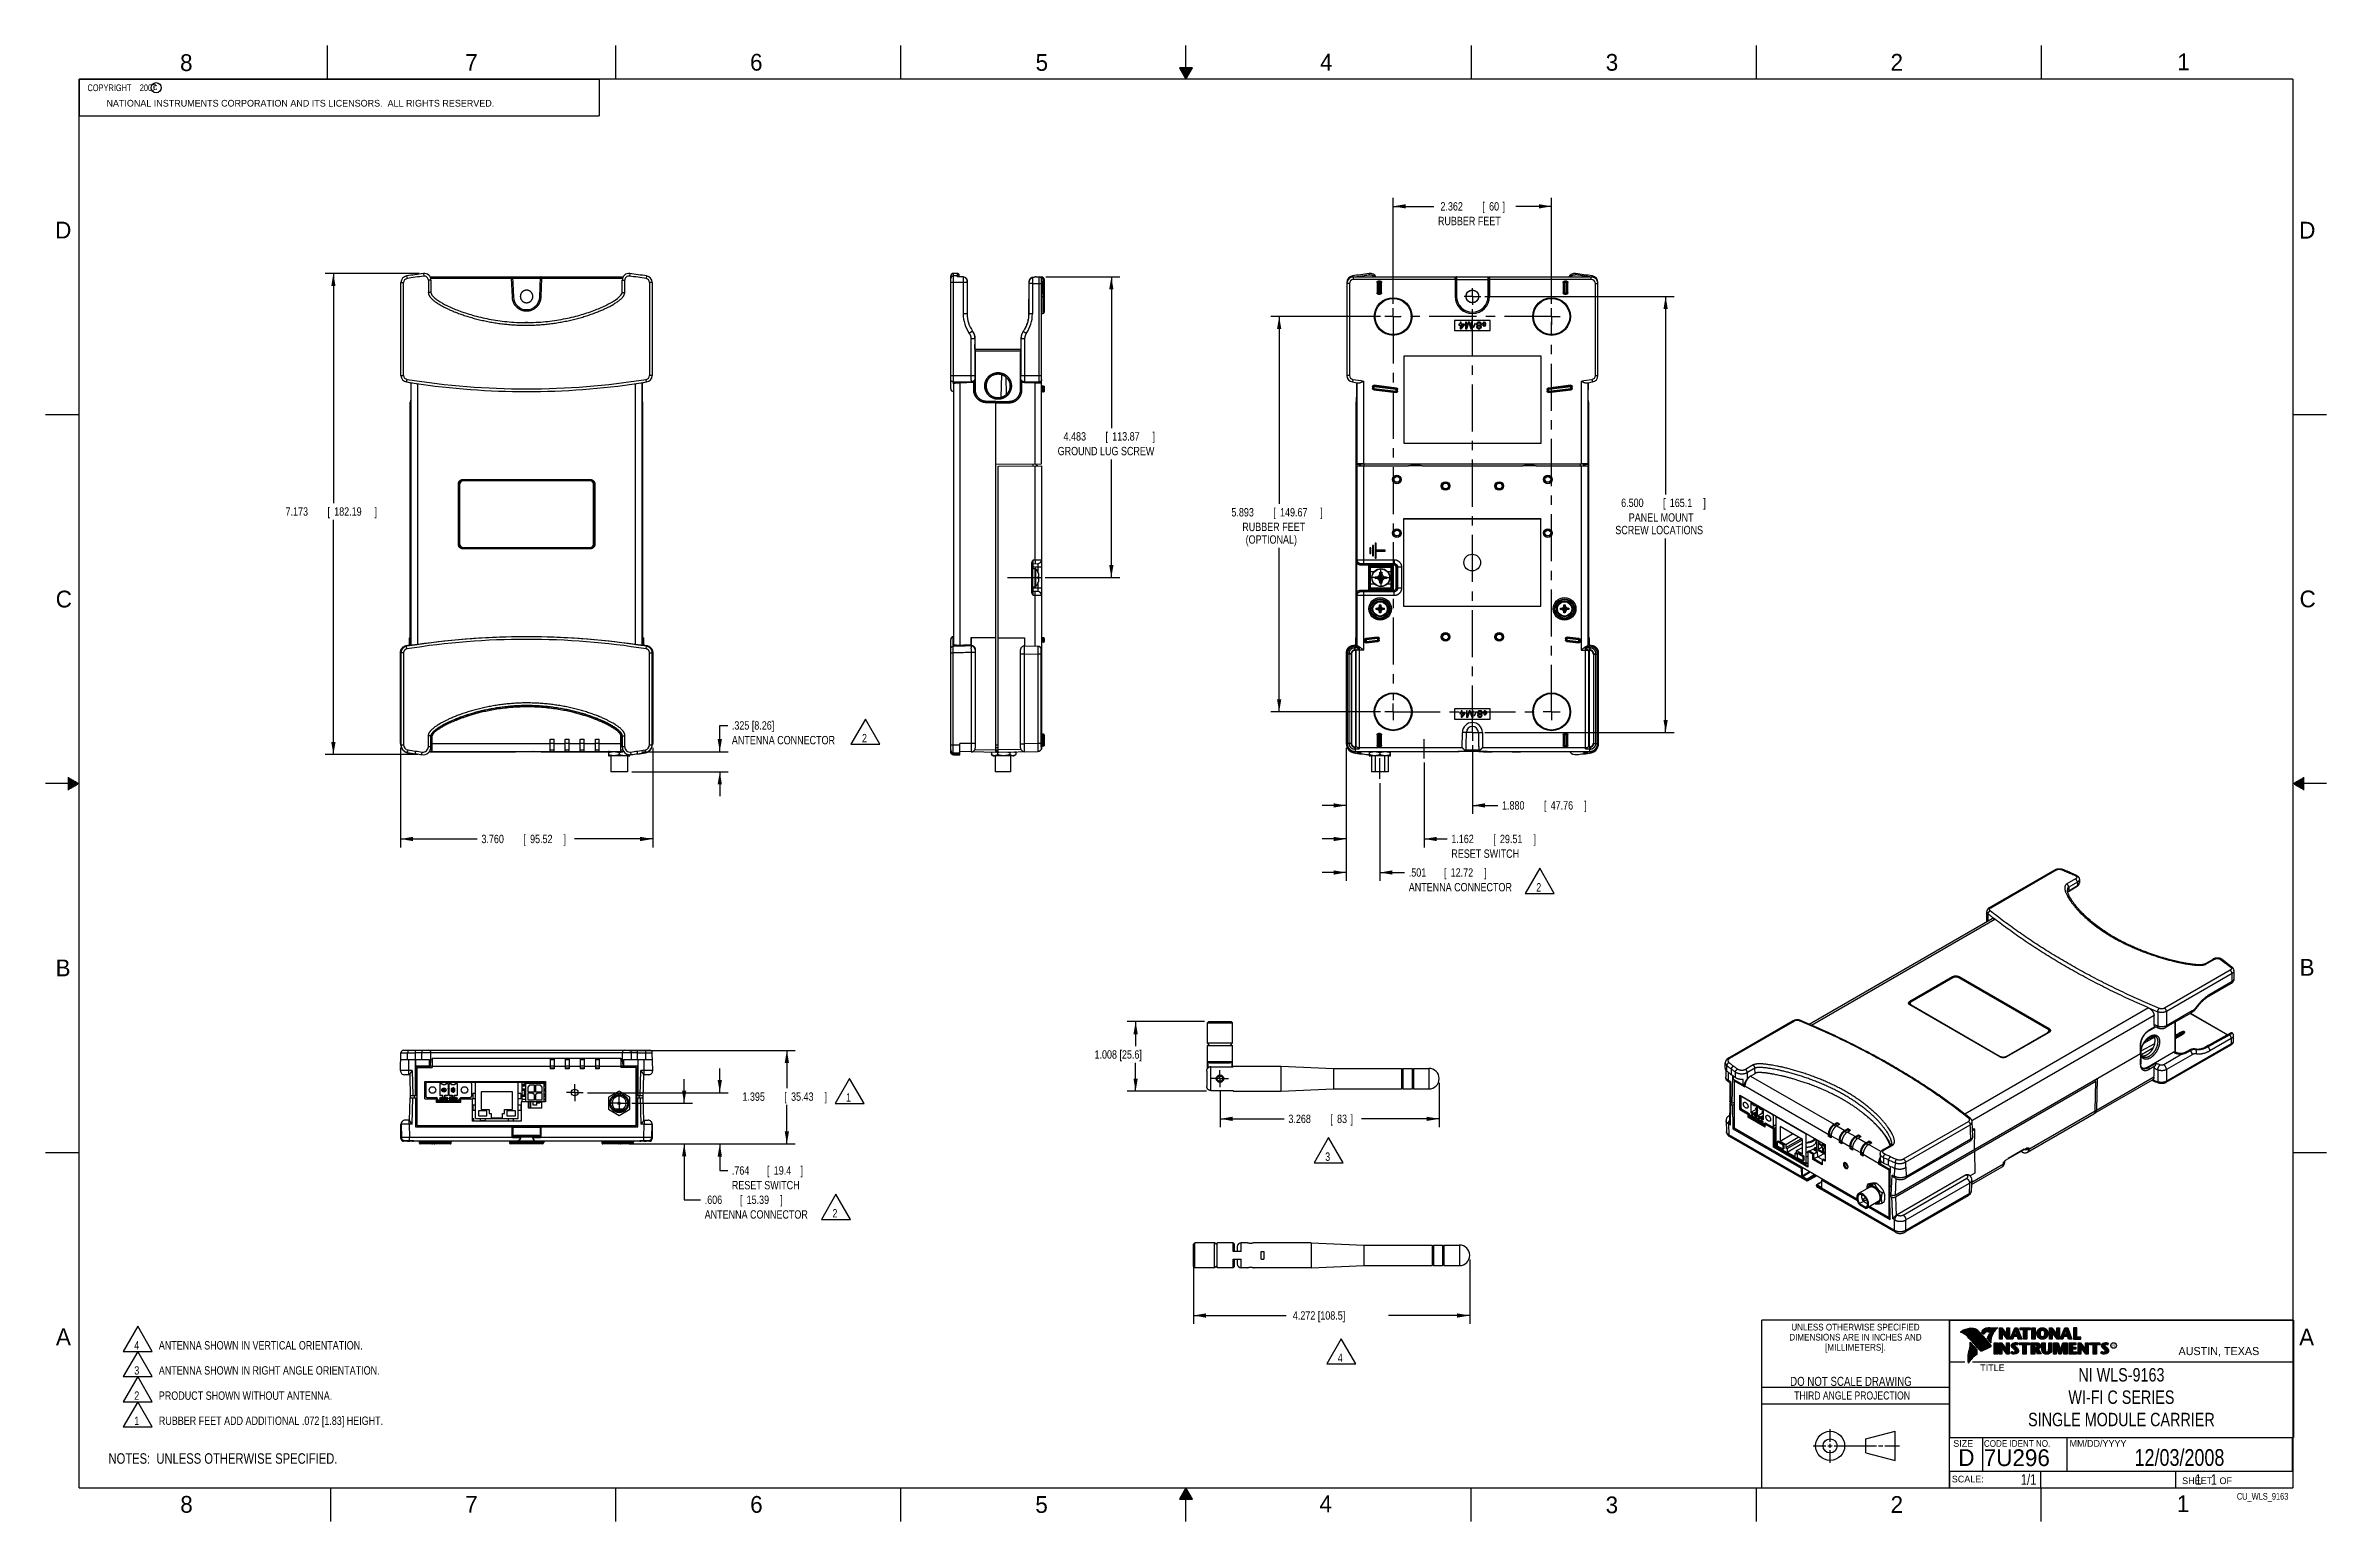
# Model space of a CAD drawing. Header units: inches. Extents: x 0 to 34, y 0 to 22.
import ezdxf
from ezdxf.enums import TextEntityAlignment as Align

# ---------------------------------------------------------------- set-up
doc = ezdxf.new("R2010")
doc.units = ezdxf.units.IN
doc.header["$LTSCALE"] = 1.87
doc.header["$MEASUREMENT"] = 0
doc.linetypes.add('CENTER', pattern=[0.6, 0.375, -0.075, 0.075, -0.075])
doc.layers.get('0').update_dxf_attribs({"linetype": 'CONTINUOUS'})
for name, color, linetype in [('DEFAULT_1', 7, 'CENTER'), ('DETAIL', 7, 'CONTINUOUS'), ('DIMENSIONS', 7, 'CONTINUOUS')]:
    doc.layers.add(name, color=color, linetype=linetype)
doc.styles.get("Standard").update_dxf_attribs({"font": 'txt', "width": 0.8})
doc.dimstyles.new('DIMSTYLE_1', dxfattribs={"dimtxt": 0.125, "dimasz": 0.1875, "dimexe": 0.18, "dimexo": 0.0625, "dimgap": 0.09, "dimtad": 0, "dimtih": 1, "dimtoh": 1, "dimdec": 3, "dimzin": 4, "dimdsep": 46, "dimtxsty": 'STANDARD', "dimblk": '_FILLED', "dimblk1": '_FILLED', "dimblk2": '_FILLED', "dimcen": 0.09, "dimadec": 0, "dimazin": 0, "dimtp": 0.01, "dimtm": 0.01, "dimtfac": 1, "dimtdec": 3, "dimtofl": 0, "dimtmove": 0, "dimatfit": 3, "dimldrblk": '_FILLED', "dimfxl": 1, "dimtolj": 1, "dimtzin": 4, "dimarcsym": 0})

msp = doc.modelspace()

# ---------------------------------------------------------------- texts
at = {"color": 2, "linetype": 'CONTINUOUS'}
for s, height, p in [('8', 0.25, (2.0046, 21.6213)), ('7', 0.25, (6.2556, 21.6243)), ('6', 0.25, (10.5012, 21.6272)), ('5', 0.25, (14.7577, 21.6247)), ('4', 0.25, (18.9977, 21.6277)), ('3', 0.25, (23.257, 21.6259)), ('2', 0.25, (27.5025, 21.6262)), ('1', 0.25, (31.7781, 21.6326)), ('NATIONAL INSTRUMENTS CORPORATION AND ITS LICENSORS.  ALL RIGHTS RESERVED.', 0.1, (0.9071, 21.0911)), ('c', 0.1, (1.599, 21.3388)), ('D', 0.25, (0.1424, 19.125)), ('D', 0.25, (33.5947, 19.1236)), ('C', 0.25, (0.1508, 13.6246)), ('C', 0.25, (33.6004, 13.6267)), ('B', 0.25, (0.1484, 8.1257)), ('B', 0.25, (33.6006, 8.1345)), ('A', 0.25, (0.1541, 2.6261)), ('A', 0.25, (33.5939, 2.6228)), ('R', 0.042, (30.8076, 2.5994)), ('AUSTIN, TEXAS', 0.12, (31.7957, 2.479)), ('TITLE', 0.1, (28.8397, 2.2397)), ('SIZE', 0.1, (28.4379, 1.1118)), ('MM/DD/YYYY', 0.1, (30.1721, 1.1121)), ('SCALE:', 0.1, (28.4164, 0.5806)), ('8', 0.25, (2.0074, 0.1291)), ('7', 0.25, (6.2553, 0.1287)), ('6', 0.25, (10.5033, 0.1284)), ('5', 0.25, (14.754, 0.1262)), ('4', 0.25, (18.9884, 0.1369)), ('3', 0.25, (23.2555, 0.121)), ('2', 0.25, (27.5035, 0.1263)), ('1', 0.25, (31.7706, 0.139)), ('SHEET   OF', 0.1, (31.8499, 0.5557))]:
    msp.add_text(s, height=height, dxfattribs=at).set_placement(p)
for s, height, width, p in [('DIMENSIONS ARE IN INCHES AND', 0.1, 0.9, (26.9799, 2.6959)), ('UNLESS OTHERWISE SPECIFIED', 0.1, 0.9, (26.9799, 2.8459)), ('[MILLIMETERS].', 0.1, 0.9, (26.9799, 2.5459)), ('THIRD ANGLE PROJECTION', 0.12, 0.8, (26.9296, 1.8168))]:
    msp.add_text(s, height=height, dxfattribs=dict(at, width=width)).set_placement(p, align=Align.CENTER)
at = {"color": 7, "linetype": 'CONTINUOUS', "width": 0.8}
for s, height, p in [('DO NOT SCALE DRAWING', 0.135, (26.9127, 2.0199)), ('12/03/2008', 0.25, (31.81, 0.828))]:
    msp.add_text(s, height=height, dxfattribs=at).set_placement(p, align=Align.CENTER)
at = {"color": 7, "linetype": 'CONTINUOUS'}
for s, p in [('D  ', (28.5128, 0.8264)), ('7U296', (28.8928, 0.8245))]:
    msp.add_text(s, height=0.25, dxfattribs=at).set_placement(p)
at = {"color": 2, "linetype": 'CONTINUOUS', "width": 0.9}
msp.add_text('CODE IDENT NO.', height=0.1, dxfattribs=at).set_placement((28.8949, 1.1115))
at = {"color": 7, "linetype": 'CONTINUOUS', "width": 0.8}
msp.add_text('1/1', height=0.15625, dxfattribs=at).set_placement((29.677, 0.5469), align=Align.RIGHT)
at = {"color": 2, "linetype": 'CONTINUOUS', "width": 0.8}
msp.add_text('CU_WLS_9163', height=0.1, dxfattribs=at).set_placement((33.4328, 0.3236), align=Align.RIGHT)
at = {"color": 2, "linetype": 'CONTINUOUS', "insert": (0.5625, 21.4219), "char_height": 0.1, "width": 1.52, "attachment_point": 1}
msp.add_mtext('  COPYRIGHT    2007', dxfattribs=at)
at = {"color": 7, "linetype": 'CONTINUOUS'}
for s, insert, char_height, width, attachment_point in [('NI WLS-9163\\PWI-FI C SERIES\\PSINGLE MODULE CARRIER\\P ', (30.9443, 2.2853), 0.2, 3.36, 2), ('     1   1', (31.8125, 0.7031), 0.15625, 1.25, 1)]:
    msp.add_mtext(s, dxfattribs=dict(at, insert=insert, char_height=char_height, width=width, attachment_point=attachment_point))

# ---------------------------------------------------------------- blocks, each defined once
blk = doc.blocks.new('_FILLED')
at = {"color": 0, "linetype": 'BYBLOCK'}
blk.add_solid([(0, 0), (-1, 0.17), (-1, -0.17)], dxfattribs=at)
blk = doc.blocks.new('*D0')
at = {"layer": 'DIMENSIONS', "color": 2, "linetype": 'CONTINUOUS'}
for p, q in [((5.569, 18.603), (4.165, 18.603)), ((4.29, 18.603), (4.29, 15.179)), ((4.29, 11.43), (4.29, 14.929)), ((5.548, 11.43), (4.165, 11.43))]:
    blk.add_line(p, q, dxfattribs=at)
at = {"layer": 'DIMENSIONS', "color": 2, "linetype": 'CONTINUOUS', "xscale": 0.1875, "yscale": 0.1875, "zscale": 0.1875}
for p, rotation in [((4.29, 18.603), 90), ((4.29, 11.43), 270)]:
    blk.add_blockref('_FILLED', p, dxfattribs=dict(at, rotation=rotation))
at = {"layer": 'DIMENSIONS', "color": 2, "linetype": 'CONTINUOUS', "width": 0.8}
for s, p in [('7.173', (3.577, 14.992)), ('[', (4.202, 14.992)), ('182.19', (4.302, 14.992)), (']', (4.902, 14.992))]:
    blk.add_text(s, height=0.125, dxfattribs=at).set_placement(p)
blk = doc.blocks.new('*D1')
at = {"color": 2, "linetype": 'CONTINUOUS'}
for p, q in [((5.29, 11.534), (5.29, 10.048)), ((9.05, 11.534), (9.05, 10.048)), ((5.29, 10.173), (6.435, 10.173)), ((9.05, 10.173), (7.885, 10.173))]:
    blk.add_line(p, q, dxfattribs=at)
at = {"color": 2, "linetype": 'CONTINUOUS', "xscale": 0.1875, "yscale": 0.1875, "zscale": 0.1875}
for p, rotation in [((5.29, 10.173), 180), ((9.05, 10.173), 360)]:
    blk.add_blockref('_FILLED', p, dxfattribs=dict(at, rotation=rotation))
at = {"color": 2, "linetype": 'CONTINUOUS', "width": 0.8}
for s, p in [('3.760', (6.497, 10.111)), ('[', (7.122, 10.111)), ('95.52', (7.222, 10.111)), (']', (7.722, 10.111))]:
    blk.add_text(s, height=0.125, dxfattribs=at).set_placement(p)
blk = doc.blocks.new('*D2')
at = {"layer": 'DIMENSIONS', "color": 2, "linetype": 'CONTINUOUS'}
for p, q in [((8.699, 7.022), (11.175, 7.022)), ((11.05, 7.022), (11.05, 6.458)), ((11.05, 5.627), (11.05, 6.208)), ((8.818, 5.627), (11.175, 5.627))]:
    blk.add_line(p, q, dxfattribs=at)
at = {"layer": 'DIMENSIONS', "color": 2, "linetype": 'CONTINUOUS', "xscale": 0.1875, "yscale": 0.1875, "zscale": 0.1875}
for p, rotation in [((11.05, 7.022), 90), ((11.05, 5.627), 270)]:
    blk.add_blockref('_FILLED', p, dxfattribs=dict(at, rotation=rotation))
at = {"layer": 'DIMENSIONS', "color": 2, "linetype": 'CONTINUOUS', "width": 0.8}
for s, p in [('1.395', (10.388, 6.27)), ('[', (11.013, 6.27)), ('35.43', (11.113, 6.27)), (']', (11.613, 6.27))]:
    blk.add_text(s, height=0.125, dxfattribs=at).set_placement(p)
blk = doc.blocks.new('*D3')
at = {"layer": 'DIMENSIONS', "color": 2, "linetype": 'CONTINUOUS'}
for p, q in [((14.911, 18.552), (16.012, 18.552)), ((15.887, 18.552), (15.887, 16.299)), ((15.887, 14.069), (15.887, 15.83)), ((14.903, 14.069), (16.012, 14.069))]:
    blk.add_line(p, q, dxfattribs=at)
at = {"layer": 'DIMENSIONS', "color": 2, "linetype": 'CONTINUOUS', "xscale": 0.1875, "yscale": 0.1875, "zscale": 0.1875}
for p, rotation in [((15.887, 18.552), 90), ((15.887, 14.069), 270)]:
    blk.add_blockref('_FILLED', p, dxfattribs=dict(at, rotation=rotation))
at = {"layer": 'DIMENSIONS', "color": 2, "linetype": 'CONTINUOUS', "width": 0.8}
for s, p in [('GROUND LUG SCREW', (15.087, 15.893)), ('4.483', (15.175, 16.112)), ('[', (15.8, 16.112)), ('113.87', (15.9, 16.112)), (']', (16.5, 16.112))]:
    blk.add_text(s, height=0.125, dxfattribs=at).set_placement(p)
blk = doc.blocks.new('*D4')
at = {"layer": 'DIMENSIONS', "color": 2, "linetype": 'CONTINUOUS'}
for p, q in [((21.457, 18.261), (24.275, 18.261)), ((24.15, 18.261), (24.15, 15.309)), ((24.15, 11.761), (24.15, 14.653)), ((21.457, 11.761), (24.275, 11.761))]:
    blk.add_line(p, q, dxfattribs=at)
at = {"layer": 'DIMENSIONS', "color": 2, "linetype": 'CONTINUOUS', "xscale": 0.1875, "yscale": 0.1875, "zscale": 0.1875}
for p, rotation in [((24.15, 18.261), 90), ((24.15, 11.761), 270)]:
    blk.add_blockref('_FILLED', p, dxfattribs=dict(at, rotation=rotation))
at = {"layer": 'DIMENSIONS', "color": 2, "linetype": 'CONTINUOUS', "width": 0.8}
for s, p in [('6.500', (23.487, 15.122)), ('PANEL MOUNT', (23.6, 14.903)), ('[', (24.112, 15.122)), ('165.1', (24.212, 15.122)), (']', (24.712, 15.122)), ('SCREW LOCATIONS', (23.4, 14.716))]:
    blk.add_text(s, height=0.125, dxfattribs=at).set_placement(p)
blk = doc.blocks.new('*D5')
at = {"layer": 'DIMENSIONS', "color": 2, "linetype": 'CONTINUOUS'}
for p, q in [((19.901, 17.961), (18.264, 17.961)), ((18.389, 17.961), (18.389, 15.169)), ((18.389, 12.069), (18.389, 14.513)), ((19.901, 12.069), (18.264, 12.069))]:
    blk.add_line(p, q, dxfattribs=at)
at = {"layer": 'DIMENSIONS', "color": 2, "linetype": 'CONTINUOUS', "xscale": 0.1875, "yscale": 0.1875, "zscale": 0.1875}
for p, rotation in [((18.389, 17.961), 90), ((18.389, 12.069), 270)]:
    blk.add_blockref('_FILLED', p, dxfattribs=dict(at, rotation=rotation))
at = {"layer": 'DIMENSIONS', "color": 2, "linetype": 'CONTINUOUS', "width": 0.8}
for s, p in [('5.893', (17.677, 14.981)), ('[', (18.302, 14.981)), ('149.67', (18.402, 14.981)), (']', (19.002, 14.981)), ('RUBBER FEET', (17.839, 14.763)), ('(OPTIONAL)', (17.889, 14.575))]:
    blk.add_text(s, height=0.125, dxfattribs=at).set_placement(p)
blk = doc.blocks.new('*D6')
at = {"layer": 'DIMENSIONS', "color": 2, "linetype": 'CONTINUOUS'}
for p, q in [((20.088, 18.149), (20.088, 19.729)), ((22.45, 18.149), (22.45, 19.729)), ((20.088, 19.604), (20.693, 19.604)), ((22.45, 19.604), (21.918, 19.604))]:
    blk.add_line(p, q, dxfattribs=at)
at = {"layer": 'DIMENSIONS', "color": 2, "linetype": 'CONTINUOUS', "xscale": 0.1875, "yscale": 0.1875, "zscale": 0.1875, "rotation": 180}
blk.add_blockref('_FILLED', (20.088, 19.604), dxfattribs=at)
at = {"layer": 'DIMENSIONS', "color": 2, "linetype": 'CONTINUOUS', "xscale": 0.1875, "yscale": 0.1875, "zscale": 0.1875}
blk.add_blockref('_FILLED', (22.45, 19.604), dxfattribs=at)
at = {"layer": 'DIMENSIONS', "color": 2, "linetype": 'CONTINUOUS', "width": 0.8}
for s, p in [('RUBBER FEET', (20.756, 19.323)), ('2.362', (20.793, 19.541)), ('[', (21.418, 19.541)), ('60', (21.518, 19.541)), (']', (21.718, 19.541))]:
    blk.add_text(s, height=0.125, dxfattribs=at).set_placement(p)
blk = doc.blocks.new('*D7')
at = {"layer": 'DIMENSIONS', "color": 2, "linetype": 'CONTINUOUS'}
for p, q in [((21.269, 11.573), (21.269, 10.548)), ((19.389, 11.534), (19.389, 10.548)), ((19.389, 10.673), (19.029, 10.673)), ((21.269, 10.673), (21.648, 10.673))]:
    blk.add_line(p, q, dxfattribs=at)
at = {"layer": 'DIMENSIONS', "color": 2, "linetype": 'CONTINUOUS', "xscale": 0.1875, "yscale": 0.1875, "zscale": 0.1875}
blk.add_blockref('_FILLED', (19.389, 10.673), dxfattribs=at)
at = {"layer": 'DIMENSIONS', "color": 2, "linetype": 'CONTINUOUS', "xscale": 0.1875, "yscale": 0.1875, "zscale": 0.1875, "rotation": 180}
blk.add_blockref('_FILLED', (21.269, 10.673), dxfattribs=at)
at = {"layer": 'DIMENSIONS', "color": 2, "linetype": 'CONTINUOUS', "width": 0.8}
for s, p in [('1.880', (21.711, 10.611)), ('[', (22.336, 10.611)), ('47.76', (22.436, 10.611)), (']', (22.936, 10.611))]:
    blk.add_text(s, height=0.125, dxfattribs=at).set_placement(p)
blk = doc.blocks.new('*D8')
at = {"layer": 'DIMENSIONS', "color": 2, "linetype": 'CONTINUOUS'}
for p, q in [((9.519, 6.234), (9.519, 6.594)), ((8.737, 6.234), (9.644, 6.234)), ((8.7, 5.628), (9.644, 5.628)), ((9.519, 5.628), (9.519, 4.794)), ((9.519, 4.794), (9.762, 4.794))]:
    blk.add_line(p, q, dxfattribs=at)
at = {"layer": 'DIMENSIONS', "color": 2, "linetype": 'CONTINUOUS', "xscale": 0.1875, "yscale": 0.1875, "zscale": 0.1875}
for p, rotation in [((9.519, 6.234), 270), ((9.519, 5.628), 90)]:
    blk.add_blockref('_FILLED', p, dxfattribs=dict(at, rotation=rotation))
at = {"layer": 'DIMENSIONS', "color": 2, "linetype": 'CONTINUOUS', "width": 0.8}
for s, p in [('.606', (9.825, 4.732)), ('[', (10.35, 4.732)), ('15.39', (10.45, 4.732)), (']', (10.95, 4.732)), ('ANTENNA CONNECTOR', (9.825, 4.513))]:
    blk.add_text(s, height=0.125, dxfattribs=at).set_placement(p)
blk = doc.blocks.new('*D9')
at = {"layer": 'DIMENSIONS', "color": 2, "linetype": 'CONTINUOUS'}
for p, q in [((10.05, 6.391), (10.05, 6.751)), ((8.076, 6.391), (10.175, 6.391)), ((8.818, 5.627), (10.175, 5.627)), ((10.05, 5.627), (10.05, 5.232)), ((10.05, 5.232), (10.168, 5.232))]:
    blk.add_line(p, q, dxfattribs=at)
at = {"layer": 'DIMENSIONS', "color": 2, "linetype": 'CONTINUOUS', "xscale": 0.1875, "yscale": 0.1875, "zscale": 0.1875}
for p, rotation in [((10.05, 6.391), 270), ((10.05, 5.627), 90)]:
    blk.add_blockref('_FILLED', p, dxfattribs=dict(at, rotation=rotation))
at = {"layer": 'DIMENSIONS', "color": 2, "linetype": 'CONTINUOUS', "width": 0.8}
for s, p in [('.764', (10.23, 5.169)), ('[', (10.755, 5.169)), ('19.4', (10.855, 5.169)), (']', (11.255, 5.169)), ('RESET SWITCH', (10.23, 4.95))]:
    blk.add_text(s, height=0.125, dxfattribs=at).set_placement(p)
blk = doc.blocks.new('*D10')
at = {"layer": 'DIMENSIONS', "color": 2, "linetype": 'CONTINUOUS'}
for p, q in [((19.389, 11.534), (19.389, 9.548)), ((19.89, 11.005), (19.89, 9.548)), ((19.389, 9.673), (19.029, 9.673)), ((19.89, 9.673), (20.258, 9.673))]:
    blk.add_line(p, q, dxfattribs=at)
at = {"layer": 'DIMENSIONS', "color": 2, "linetype": 'CONTINUOUS', "xscale": 0.1875, "yscale": 0.1875, "zscale": 0.1875}
blk.add_blockref('_FILLED', (19.389, 9.673), dxfattribs=at)
at = {"layer": 'DIMENSIONS', "color": 2, "linetype": 'CONTINUOUS', "xscale": 0.1875, "yscale": 0.1875, "zscale": 0.1875, "rotation": 180}
blk.add_blockref('_FILLED', (19.89, 9.673), dxfattribs=at)
at = {"layer": 'DIMENSIONS', "color": 2, "linetype": 'CONTINUOUS', "width": 0.8}
for s, p in [('.501', (20.321, 9.611)), ('[', (20.846, 9.611)), ('12.72', (20.946, 9.611)), (']', (21.446, 9.611)), ('ANTENNA CONNECTOR', (20.321, 9.392))]:
    blk.add_text(s, height=0.125, dxfattribs=at).set_placement(p)
blk = doc.blocks.new('*D11')
at = {"layer": 'DIMENSIONS', "color": 2, "linetype": 'CONTINUOUS'}
for p, q in [((19.389, 11.534), (19.389, 10.048)), ((20.551, 11.311), (20.551, 10.048)), ((19.389, 10.173), (19.029, 10.173)), ((20.551, 10.173), (20.893, 10.173))]:
    blk.add_line(p, q, dxfattribs=at)
at = {"layer": 'DIMENSIONS', "color": 2, "linetype": 'CONTINUOUS', "xscale": 0.1875, "yscale": 0.1875, "zscale": 0.1875}
blk.add_blockref('_FILLED', (19.389, 10.173), dxfattribs=at)
at = {"layer": 'DIMENSIONS', "color": 2, "linetype": 'CONTINUOUS', "xscale": 0.1875, "yscale": 0.1875, "zscale": 0.1875, "rotation": 180}
blk.add_blockref('_FILLED', (20.551, 10.173), dxfattribs=at)
at = {"layer": 'DIMENSIONS', "color": 2, "linetype": 'CONTINUOUS', "width": 0.8}
for s, p in [('1.162', (20.955, 10.111)), ('[', (21.58, 10.111)), ('29.51', (21.68, 10.111)), (']', (22.18, 10.111)), ('RESET SWITCH', (20.955, 9.892))]:
    blk.add_text(s, height=0.125, dxfattribs=at).set_placement(p)
blk = doc.blocks.new('*D12')
at = {"layer": 'DIMENSIONS', "color": 2, "linetype": 'CONTINUOUS'}
for p, q in [((10.05, 11.474), (10.05, 11.865)), ((10.05, 11.865), (10.168, 11.865)), ((8.889, 11.474), (10.175, 11.474)), ((8.737, 11.173), (10.175, 11.173)), ((10.05, 11.173), (10.05, 10.813))]:
    blk.add_line(p, q, dxfattribs=at)
at = {"layer": 'DIMENSIONS', "color": 2, "linetype": 'CONTINUOUS', "xscale": 0.1875, "yscale": 0.1875, "zscale": 0.1875}
for p, rotation in [((10.05, 11.474), 270), ((10.05, 11.173), 90)]:
    blk.add_blockref('_FILLED', p, dxfattribs=dict(at, rotation=rotation))
at = {"layer": 'DIMENSIONS', "color": 2, "linetype": 'CONTINUOUS', "width": 0.8}
for s, p in [('.325 [8.26]', (10.23, 11.803)), ('ANTENNA CONNECTOR', (10.23, 11.584))]:
    blk.add_text(s, height=0.125, dxfattribs=at).set_placement(p)
blk = doc.blocks.new('*D13')
at = {"layer": 'DIMENSIONS', "color": 2, "linetype": 'CONTINUOUS'}
for p, q in [((17.278, 7.45), (16.124, 7.45)), ((16.249, 7.45), (16.249, 7.086)), ((16.249, 6.414), (16.249, 6.836)), ((17.306, 6.414), (16.124, 6.414))]:
    blk.add_line(p, q, dxfattribs=at)
at = {"layer": 'DIMENSIONS', "color": 2, "linetype": 'CONTINUOUS', "xscale": 0.1875, "yscale": 0.1875, "zscale": 0.1875}
for p, rotation in [((16.249, 7.45), 90), ((16.249, 6.414), 270)]:
    blk.add_blockref('_FILLED', p, dxfattribs=dict(at, rotation=rotation))
at = {"layer": 'DIMENSIONS', "color": 2, "linetype": 'CONTINUOUS', "width": 0.8}
blk.add_text(' 1.008 [25.6]', height=0.125, dxfattribs=at).set_placement((15.599, 6.898))
blk = doc.blocks.new('*D14')
at = {"layer": 'DIMENSIONS', "color": 2, "linetype": 'CONTINUOUS'}
for p, q in [((20.774, 6.538), (20.774, 5.876)), ((17.507, 6.412), (17.507, 5.876)), ((17.507, 6.001), (18.465, 6.001)), ((20.774, 6.001), (19.615, 6.001))]:
    blk.add_line(p, q, dxfattribs=at)
at = {"layer": 'DIMENSIONS', "color": 2, "linetype": 'CONTINUOUS', "xscale": 0.1875, "yscale": 0.1875, "zscale": 0.1875, "rotation": 180}
blk.add_blockref('_FILLED', (17.507, 6.001), dxfattribs=at)
at = {"layer": 'DIMENSIONS', "color": 2, "linetype": 'CONTINUOUS', "xscale": 0.1875, "yscale": 0.1875, "zscale": 0.1875}
blk.add_blockref('_FILLED', (20.774, 6.001), dxfattribs=at)
at = {"layer": 'DIMENSIONS', "color": 2, "linetype": 'CONTINUOUS', "width": 0.8}
for s, p in [('3.268', (18.527, 5.938)), ('[', (19.152, 5.938)), ('83', (19.252, 5.938)), (']', (19.452, 5.938))]:
    blk.add_text(s, height=0.125, dxfattribs=at).set_placement(p)
blk = doc.blocks.new('*D15')
at = {"layer": 'DIMENSIONS', "color": 2, "linetype": 'CONTINUOUS'}
for p, q in [((17.111, 4.07), (17.111, 2.944)), ((21.229, 3.904), (21.229, 2.944)), ((17.111, 3.069), (18.494, 3.069)), ((21.229, 3.069), (20.019, 3.069))]:
    blk.add_line(p, q, dxfattribs=at)
at = {"layer": 'DIMENSIONS', "color": 2, "linetype": 'CONTINUOUS', "xscale": 0.1875, "yscale": 0.1875, "zscale": 0.1875, "rotation": 180}
blk.add_blockref('_FILLED', (17.111, 3.069), dxfattribs=at)
at = {"layer": 'DIMENSIONS', "color": 2, "linetype": 'CONTINUOUS', "xscale": 0.1875, "yscale": 0.1875, "zscale": 0.1875}
blk.add_blockref('_FILLED', (21.229, 3.069), dxfattribs=at)
at = {"layer": 'DIMENSIONS', "color": 2, "linetype": 'CONTINUOUS', "width": 0.8}
blk.add_text(' 4.272 [108.5]', height=0.125, dxfattribs=at).set_placement((18.556, 3.007))
blk = doc.blocks.new('NOTES_HEADER_BL0', base_point=(3.1215, 0.9375))
at = {"layer": 'DETAIL', "color": 2, "linetype": 'CONTINUOUS', "width": 0.8}
blk.add_text('NOTES:  UNLESS OTHERWISE SPECIFIED.', height=0.156, dxfattribs=at).set_placement((0.9375, 0.8595))
blk = doc.blocks.new('CUSTOM_NOTE_BL1', base_point=(3.723, 1.596))
at = {"layer": 'DETAIL', "color": 2, "linetype": 'CONTINUOUS'}
for p, q in [((1.374, 1.784), (1.158, 1.409)), ((1.59, 1.409), (1.374, 1.784)), ((1.158, 1.409), (1.59, 1.409))]:
    blk.add_line(p, q, dxfattribs=at)
at = {"layer": 'DETAIL', "color": 2, "linetype": 'CONTINUOUS', "width": 0.8}
for s, p in [('1', (1.322, 1.437)), ('RUBBER FEET ADD ADDITIONAL .072 [1.83] HEIGHT.', (1.688, 1.438))]:
    blk.add_text(s, height=0.125, dxfattribs=at).set_placement(p)
blk = doc.blocks.new('CUSTOM_NOTE_BL2', base_point=(2.923, 1.971))
at = {"layer": 'DETAIL', "color": 2, "linetype": 'CONTINUOUS'}
for p, q in [((1.374, 2.159), (1.158, 1.784)), ((1.59, 1.784), (1.374, 2.159)), ((1.158, 1.784), (1.59, 1.784))]:
    blk.add_line(p, q, dxfattribs=at)
at = {"layer": 'DETAIL', "color": 2, "linetype": 'CONTINUOUS', "width": 0.8}
for s, p in [('2', (1.322, 1.812)), ('PRODUCT SHOWN WITHOUT ANTENNA.', (1.688, 1.812))]:
    blk.add_text(s, height=0.125, dxfattribs=at).set_placement(p)
blk = doc.blocks.new('FLAG_TRIANGLE_BL3', base_point=(19.127, 5.534))
at = {"layer": 'DETAIL', "color": 2, "linetype": 'CONTINUOUS'}
for p, q in [((19.127, 5.721), (18.91, 5.347)), ((19.343, 5.347), (19.127, 5.721)), ((18.91, 5.347), (19.343, 5.347))]:
    blk.add_line(p, q, dxfattribs=at)
at = {"layer": 'DETAIL', "color": 2, "linetype": 'CONTINUOUS', "width": 0.8}
blk.add_text('3', height=0.125, dxfattribs=at).set_placement((19.075, 5.375))
blk = doc.blocks.new('FLAG_TRIANGLE_BL4', base_point=(19.314, 2.534))
at = {"layer": 'DETAIL', "color": 2, "linetype": 'CONTINUOUS'}
for p, q in [((19.314, 2.721), (19.098, 2.347)), ((19.53, 2.347), (19.314, 2.721)), ((19.098, 2.347), (19.53, 2.347))]:
    blk.add_line(p, q, dxfattribs=at)
at = {"layer": 'DETAIL', "color": 2, "linetype": 'CONTINUOUS', "width": 0.8}
blk.add_text('4', height=0.125, dxfattribs=at).set_placement((19.262, 2.375))
blk = doc.blocks.new('CUSTOM_NOTE_BL5', base_point=(3.473, 2.346))
at = {"layer": 'DETAIL', "color": 2, "linetype": 'CONTINUOUS'}
for p, q in [((1.374, 2.534), (1.158, 2.159)), ((1.59, 2.159), (1.374, 2.534)), ((1.158, 2.159), (1.59, 2.159))]:
    blk.add_line(p, q, dxfattribs=at)
at = {"layer": 'DETAIL', "color": 2, "linetype": 'CONTINUOUS', "width": 0.8}
for s, p in [('3', (1.322, 2.187)), ('ANTENNA SHOWN IN RIGHT ANGLE ORIENTATION.', (1.688, 2.188))]:
    blk.add_text(s, height=0.125, dxfattribs=at).set_placement(p)
blk = doc.blocks.new('CUSTOM_NOTE_BL6', base_point=(3.323, 2.721))
at = {"layer": 'DETAIL', "color": 2, "linetype": 'CONTINUOUS'}
for p, q in [((1.374, 2.909), (1.158, 2.534)), ((1.59, 2.534), (1.374, 2.909)), ((1.158, 2.534), (1.59, 2.534))]:
    blk.add_line(p, q, dxfattribs=at)
at = {"layer": 'DETAIL', "color": 2, "linetype": 'CONTINUOUS', "width": 0.8}
for s, p in [('4', (1.322, 2.562)), ('ANTENNA SHOWN IN VERTICAL ORIENTATION.', (1.688, 2.562))]:
    blk.add_text(s, height=0.125, dxfattribs=at).set_placement(p)
blk = doc.blocks.new('FLAG_TRIANGLE_BL7', base_point=(12.222, 11.773))
at = {"layer": 'DETAIL', "color": 2, "linetype": 'CONTINUOUS'}
for p, q in [((12.222, 11.96), (12.005, 11.585)), ((12.438, 11.585), (12.222, 11.96)), ((12.005, 11.585), (12.438, 11.585))]:
    blk.add_line(p, q, dxfattribs=at)
at = {"layer": 'DETAIL', "color": 2, "linetype": 'CONTINUOUS', "width": 0.8}
blk.add_text('2', height=0.125, dxfattribs=at).set_placement((12.17, 11.614))
blk = doc.blocks.new('FLAG_TRIANGLE_BL8', base_point=(22.274, 9.549))
at = {"layer": 'DETAIL', "color": 2, "linetype": 'CONTINUOUS'}
for p, q in [((22.274, 9.736), (22.057, 9.361)), ((22.49, 9.361), (22.274, 9.736)), ((22.057, 9.361), (22.49, 9.361))]:
    blk.add_line(p, q, dxfattribs=at)
at = {"layer": 'DETAIL', "color": 2, "linetype": 'CONTINUOUS', "width": 0.8}
blk.add_text('2', height=0.125, dxfattribs=at).set_placement((22.222, 9.39))
blk = doc.blocks.new('FLAG_TRIANGLE_BL9', base_point=(11.984, 6.418))
at = {"layer": 'DETAIL', "color": 2, "linetype": 'CONTINUOUS'}
for p, q in [((11.984, 6.605), (11.768, 6.23)), ((12.2, 6.23), (11.984, 6.605)), ((11.768, 6.23), (12.2, 6.23))]:
    blk.add_line(p, q, dxfattribs=at)
at = {"layer": 'DETAIL', "color": 2, "linetype": 'CONTINUOUS', "width": 0.8}
blk.add_text('1', height=0.125, dxfattribs=at).set_placement((11.932, 6.259))
blk = doc.blocks.new('FLAG_TRIANGLE_BL10', base_point=(11.78, 4.689))
at = {"layer": 'DETAIL', "color": 2, "linetype": 'CONTINUOUS'}
for p, q in [((11.78, 4.877), (11.564, 4.502)), ((11.997, 4.502), (11.78, 4.877)), ((11.564, 4.502), (11.997, 4.502))]:
    blk.add_line(p, q, dxfattribs=at)
at = {"layer": 'DETAIL', "color": 2, "linetype": 'CONTINUOUS', "width": 0.8}
blk.add_text('2', height=0.125, dxfattribs=at).set_placement((11.729, 4.53))

# ---------------------------------------------------------------- dimensions: what is measured, and where the dimension line sits
at = {"color": 2, "linetype": 'CONTINUOUS'}
dim = msp.add_linear_dim(base=(9.0501, 10.1732), p1=(5.2897, 11.5338), p2=(9.0501, 11.5338), dimstyle='DIMSTYLE_1', dxfattribs=at)
dim.commit()
dim.dimension.update_dxf_attribs({"geometry": '*D1', "text_midpoint": (7.1596, 10.1732), "dimtype": 160})
at = {"layer": 'DIMENSIONS', "color": 2, "linetype": 'CONTINUOUS'}
for base, p1, p2, text, picture, middle in [((22.4505, 19.6038), (20.0883, 18.149), (22.4505, 18.149), '<>\\PRUBBER FEET', '*D6', (21.3056, 19.4944)), ((19.8899, 9.6732), (19.3891, 11.5338), (19.8899, 11.0054), '<>\\PANTENNA CONNECTOR', '*D10', (21.1709, 9.5638)), ((20.551, 10.1732), (19.3891, 11.5338), (20.551, 11.3107), '<>\\PRESET SWITCH', '*D11', (21.618, 10.0638)), ((21.2292, 3.0692), (17.1111, 4.0703), (21.2292, 3.9039), ' 4.272 [108.5]', '*D15', (19.2563, 3.0692))]:
    dim = msp.add_linear_dim(base=base, p1=p1, p2=p2, text=text, dimstyle='DIMSTYLE_1', dxfattribs=at)
    dim.commit()
    dim.dimension.update_dxf_attribs({"geometry": picture, "text_midpoint": middle, "dimtype": 160})
for base, p1, p2, angle, picture, middle in [((4.2897, 11.4302), (5.5689, 18.6028), (5.5479, 11.4302), 270, '*D0', (4.2897, 15.0545)), ((11.0501, 7.0223), (8.8182, 5.6274), (8.6993, 7.0223), 90, '*D2', (11.0501, 6.3328))]:
    dim = msp.add_linear_dim(base=base, p1=p1, p2=p2, angle=angle, dimstyle='DIMSTYLE_1', dxfattribs=at)
    dim.commit()
    dim.dimension.update_dxf_attribs({"geometry": picture, "text_midpoint": middle, "dimtype": 160})
for base, p1, p2, angle, text, picture, middle in [((15.8875, 18.5519), (14.9033, 14.0689), (14.9107, 18.5519), 90, '<>\\PGROUND LUG SCREW', '*D3', (15.8875, 16.0649)), ((24.1496, 11.7607), (21.457, 18.2607), (21.4569, 11.7607), 270, '<>\\PPANEL MOUNT\\PSCREW LOCATIONS', '*D4', (24.1496, 14.9813)), ((18.3891, 12.0687), (19.9007, 17.9614), (19.9006, 12.0687), 270, '<>\\PRUBBER FEET\\P(OPTIONAL)', '*D5', (18.3891, 14.8408)), ((10.0501, 11.4744), (8.7369, 11.1732), (8.889, 11.4744), 90, '.325 [8.26]\\PANTENNA CONNECTOR', '*D12', (11.0801, 11.756)), ((16.2489, 6.414), (17.2777, 7.4504), (17.3062, 6.414), 270, ' 1.008 [25.6]', '*D13', (16.2489, 6.9606)), ((10.0501, 6.3912), (8.8182, 5.6274), (8.0759, 6.3912), 90, '<>\\PRESET SWITCH', '*D9', (10.8301, 5.1222)), ((9.5194, 6.2338), (8.7002, 5.6278), (8.737, 6.2338), 90, '<>\\PANTENNA CONNECTOR', '*D8', (10.6747, 4.6847))]:
    dim = msp.add_linear_dim(base=base, p1=p1, p2=p2, angle=angle, text=text, dimstyle='DIMSTYLE_1', dxfattribs=at)
    dim.commit()
    dim.dimension.update_dxf_attribs({"geometry": picture, "text_midpoint": middle, "dimtype": 160})
for base, p1, p2, picture, middle in [((21.2693, 10.6732), (19.3891, 11.5338), (21.2693, 11.5731), '*D7', (22.3734, 10.6732)), ((20.7742, 6.0009), (17.5065, 6.4124), (20.7742, 6.5375), '*D14', (19.0399, 6.0009))]:
    dim = msp.add_linear_dim(base=base, p1=p1, p2=p2, dimstyle='DIMSTYLE_1', dxfattribs=at)
    dim.commit()
    dim.dimension.update_dxf_attribs({"geometry": picture, "text_midpoint": middle, "dimtype": 160})

# ---------------------------------------------------------------- linework, layer by layer
at = {"color": 2, "linetype": 'CONTINUOUS'}
for p, q in [((4.2, 21.5), (4.2, 22)), ((8.5, 21.5), (8.5, 22)), ((12.75, 21.5), (12.75, 22)), ((17, 21.5), (17, 22)), ((21.25, 22), (21.25, 21.5)), ((25.5, 22), (25.5, 21.5)), ((29.75, 22), (29.75, 21.5)), ((0.5, 21.5), (8.25, 21.5)), ((0.5, 21.5), (0.5, 20.9531)), ((8.25, 21.5), (8.25, 20.9531)), ((16.902, 21.6697), (17, 21.5)), ((17.098, 21.6697), (16.902, 21.6697)), ((16.9076, 21.66), (17.0924, 21.66)), ((16.9134, 21.65), (17.0866, 21.65)), ((16.9192, 21.64), (17.0808, 21.64)), ((16.925, 21.63), (17.0751, 21.63)), ((16.9307, 21.62), (17.0693, 21.62)), ((16.9365, 21.61), (17.0635, 21.61)), ((16.9423, 21.6), (17.0578, 21.6)), ((16.9481, 21.59), (17.052, 21.59)), ((16.9538, 21.58), (17.0462, 21.58)), ((16.9596, 21.57), (17.0404, 21.57)), ((16.9654, 21.56), (17.0347, 21.56)), ((16.9712, 21.55), (17.0289, 21.55)), ((16.9769, 21.54), (17.0231, 21.54)), ((16.9827, 21.53), (17.0173, 21.53)), ((16.9885, 21.52), (17.0116, 21.52)), ((16.9942, 21.51), (17.0058, 21.51)), ((17, 21.5), (17.098, 21.6697)), ((0.5, 20.9531), (8.25, 20.9531)), ((0, 16.5), (0.5, 16.5)), ((33.5, 16.5), (34, 16.5)), ((0.5, 11), (0, 11)), ((0.3303, 11.09), (0.3441, 11.09)), ((0.3303, 11.08), (0.3614, 11.08)), ((0.3303, 11.07), (0.3788, 11.07)), ((0.3303, 11.06), (0.3961, 11.06)), ((0.3303, 11.05), (0.4134, 11.05)), ((0.3303, 11.04), (0.4307, 11.04)), ((0.3303, 11.03), (0.448, 11.03)), ((0.3303, 11.02), (0.4654, 11.02)), ((0.3303, 11.01), (0.4827, 11.01)), ((0.3303, 10.99), (0.4827, 10.99)), ((0.3303, 10.98), (0.4654, 10.98)), ((0.3303, 10.97), (0.448, 10.97)), ((0.3303, 10.96), (0.4307, 10.96)), ((0.3303, 10.95), (0.4134, 10.95)), ((0.3303, 10.94), (0.3961, 10.94)), ((0.3303, 10.93), (0.3788, 10.93)), ((0.3303, 10.92), (0.3614, 10.92)), ((0.3303, 10.91), (0.3441, 10.91)), ((34, 11), (33.5, 11)), ((33.5173, 11.01), (33.6697, 11.01)), ((33.5173, 10.99), (33.6697, 10.99)), ((33.5347, 11.02), (33.6697, 11.02)), ((33.5347, 10.98), (33.6697, 10.98)), ((33.552, 11.03), (33.6697, 11.03)), ((33.552, 10.97), (33.6697, 10.97)), ((33.5693, 11.04), (33.6697, 11.04)), ((33.5693, 10.96), (33.6697, 10.96)), ((33.5866, 11.05), (33.6697, 11.05)), ((33.5866, 10.95), (33.6697, 10.95)), ((33.6039, 11.06), (33.6697, 11.06)), ((33.6039, 10.94), (33.6697, 10.94)), ((33.6213, 11.07), (33.6697, 11.07)), ((33.6213, 10.93), (33.6697, 10.93)), ((33.6386, 11.08), (33.6697, 11.08)), ((33.6386, 10.92), (33.6697, 10.92)), ((33.6559, 11.09), (33.6697, 11.09)), ((33.6559, 10.91), (33.6697, 10.91)), ((0, 5.5), (0.5, 5.5)), ((33.5, 5.5), (34, 5.5)), ((28.3793, 3.0003), (33.5093, 3.0003)), ((28.3793, 3.0003), (28.3793, 1.2503)), ((28.556, 2.8217), (28.556, 2.8246)), ((28.5629, 2.8193), (28.5629, 2.8291)), ((28.5698, 2.8166), (28.5698, 2.8333)), ((28.5766, 2.8137), (28.5766, 2.8374)), ((28.5835, 2.8105), (28.5835, 2.8412)), ((28.5904, 2.8071), (28.5904, 2.8449)), ((28.5972, 2.8034), (28.5972, 2.8479)), ((28.6041, 2.7994), (28.6041, 2.8508)), ((28.6109, 2.7952), (28.6109, 2.8535)), ((28.6178, 2.7906), (28.6178, 2.856)), ((28.6247, 2.7856), (28.6247, 2.8584)), ((28.6315, 2.7803), (28.6315, 2.8606)), ((28.6384, 2.7747), (28.6384, 2.8626)), ((28.6453, 2.7685), (28.6453, 2.8645)), ((28.6521, 2.762), (28.6521, 2.8662)), ((28.659, 2.7548), (28.659, 2.8679)), ((28.6659, 2.7474), (28.6659, 2.8695)), ((28.6727, 2.7398), (28.6727, 2.8708)), ((28.6796, 2.7323), (28.6796, 2.8719)), ((28.6865, 2.7247), (28.6865, 2.8727)), ((28.6933, 2.717), (28.6933, 2.8732)), ((28.7002, 2.7092), (28.7002, 2.8734)), ((28.707, 2.7014), (28.707, 2.8733)), ((28.7139, 2.6936), (28.7139, 2.873)), ((28.7208, 2.6856), (28.7208, 2.8724)), ((28.7276, 2.6776), (28.7276, 2.8716)), ((28.7345, 2.6696), (28.7345, 2.8704)), ((28.7414, 2.6615), (28.7414, 2.869)), ((28.7482, 2.6533), (28.7482, 2.8677)), ((28.7551, 2.6452), (28.7551, 2.8659)), ((28.762, 2.6372), (28.762, 2.8638)), ((28.7688, 2.6293), (28.7688, 2.8611)), ((28.7757, 2.6214), (28.7757, 2.858)), ((28.7826, 2.6137), (28.7826, 2.8543)), ((28.7894, 2.606), (28.7894, 2.8501)), ((28.7963, 2.5985), (28.7963, 2.8451)), ((28.8031, 2.591), (28.8031, 2.8394)), ((28.81, 2.5836), (28.81, 2.8328)), ((28.8169, 2.5762), (28.8169, 2.8253)), ((28.8237, 2.569), (28.8237, 2.8181)), ((28.8306, 2.5618), (28.8306, 2.8109)), ((28.8375, 2.5556), (28.8375, 2.8037)), ((28.8443, 2.5505), (28.8443, 2.7965)), ((28.8512, 2.5472), (28.8512, 2.7893)), ((28.8581, 2.5466), (28.8581, 2.782)), ((28.8865, 2.792), (28.8631, 2.8194)), ((28.8649, 2.5483), (28.8649, 2.7748)), ((28.8878, 2.7979), (28.8682, 2.8209)), ((28.8718, 2.8167), (28.8718, 2.8343)), ((28.8718, 2.5513), (28.8718, 2.7675)), ((28.8786, 2.8086), (28.8786, 2.8464)), ((28.8786, 2.5541), (28.8786, 2.7602)), ((28.8855, 2.8005), (28.8855, 2.854)), ((28.8855, 2.557), (28.8855, 2.7523)), ((28.8924, 2.8003), (28.8924, 2.8594)), ((28.8924, 2.5599), (28.8924, 2.744)), ((28.8992, 2.8044), (28.8992, 2.8634)), ((28.8992, 2.5628), (28.8992, 2.7357)), ((28.9061, 2.8094), (28.9061, 2.8668)), ((28.9061, 2.5659), (28.9061, 2.7274)), ((28.913, 2.8153), (28.913, 2.8696)), ((28.9198, 2.8223), (28.9198, 2.8719)), ((28.9267, 2.8275), (28.9267, 2.8737)), ((28.9336, 2.8311), (28.9336, 2.875)), ((28.9404, 2.8335), (28.9404, 2.8759)), ((28.962, 2.7048), (28.9438, 2.7257)), ((28.9473, 2.834), (28.9473, 2.8769)), ((28.9657, 2.7079), (28.9496, 2.7264)), ((28.9542, 2.8327), (28.9542, 2.8778)), ((28.9542, 2.7212), (28.9542, 2.7362)), ((28.961, 2.8306), (28.961, 2.8785)), ((28.961, 2.7133), (28.961, 2.7519)), ((28.9679, 2.8292), (28.9679, 2.8791)), ((28.9679, 2.7053), (28.9679, 2.7699)), ((28.9747, 2.8285), (28.9747, 2.8796)), ((28.9747, 2.697), (28.9747, 2.7823)), ((28.9816, 2.828), (28.9816, 2.88)), ((28.9816, 2.689), (28.9816, 2.7889)), ((28.9844, 2.885), (29.1009, 2.8868)), ((28.9845, 2.8802), (29.0882, 2.8817)), ((28.9885, 2.8278), (28.9885, 2.8802)), ((28.9885, 2.6813), (28.9885, 2.7921)), ((28.9953, 2.8276), (28.9953, 2.8803)), ((28.9953, 2.6998), (28.9953, 2.7939)), ((29.0022, 2.8263), (29.0022, 2.8804)), ((29.0022, 2.7448), (29.0022, 2.795)), ((29.0091, 2.822), (29.0091, 2.8805)), ((29.0091, 2.7642), (29.0091, 2.7954)), ((29.0159, 2.7805), (29.0159, 2.8806)), ((29.0228, 2.7947), (29.0228, 2.8807)), ((29.0297, 2.8073), (29.0297, 2.8808)), ((29.0365, 2.8188), (29.0365, 2.881)), ((29.0434, 2.8293), (29.0434, 2.8811)), ((29.0502, 2.8389), (29.0502, 2.8812)), ((29.0571, 2.8479), (29.0571, 2.8813)), ((29.064, 2.8562), (29.064, 2.8814)), ((29.0708, 2.8641), (29.0708, 2.8815)), ((29.0777, 2.8714), (29.0777, 2.8816)), ((29.1256, 2.8852), (29.1624, 2.8852)), ((29.1256, 2.7166), (29.1256, 2.8852)), ((29.1305, 2.8804), (29.16, 2.8804)), ((29.1305, 2.7215), (29.1305, 2.8804)), ((29.1604, 2.7215), (29.1305, 2.7215)), ((29.1395, 2.7215), (29.1395, 2.8804)), ((29.1462, 2.7215), (29.1462, 2.8804)), ((29.1529, 2.7215), (29.1529, 2.8804)), ((29.1604, 2.8299), (29.1596, 2.8804)), ((29.16, 2.8804), (29.2402, 2.7746)), ((29.2438, 2.7215), (29.1604, 2.8299)), ((29.1604, 2.8299), (29.1604, 2.7215)), ((29.1624, 2.8852), (29.2354, 2.7891)), ((29.2414, 2.7166), (29.1653, 2.8156)), ((29.1653, 2.8156), (29.1653, 2.7166)), ((29.1663, 2.8222), (29.1663, 2.872)), ((29.173, 2.8135), (29.173, 2.8632)), ((29.1798, 2.8048), (29.1798, 2.8543)), ((29.1865, 2.7961), (29.1865, 2.8455)), ((29.1932, 2.7873), (29.1932, 2.8367)), ((29.1999, 2.7786), (29.1999, 2.8278)), ((29.2066, 2.7699), (29.2066, 2.819)), ((29.2133, 2.7612), (29.2133, 2.8101)), ((29.22, 2.7525), (29.22, 2.8013)), ((29.2267, 2.7437), (29.2267, 2.7924)), ((29.2334, 2.735), (29.2334, 2.7836)), ((29.2354, 2.8852), (29.2754, 2.8852)), ((29.2354, 2.7891), (29.2354, 2.8852)), ((29.2402, 2.8804), (29.2705, 2.8804)), ((29.2402, 2.7746), (29.2402, 2.8804)), ((29.2402, 2.7263), (29.2402, 2.7746)), ((29.2705, 2.7215), (29.2438, 2.7215)), ((29.2469, 2.7215), (29.2469, 2.8804)), ((29.2536, 2.7215), (29.2536, 2.8804)), ((29.2603, 2.7215), (29.2603, 2.8804)), ((29.267, 2.7215), (29.267, 2.8804)), ((29.2705, 2.8804), (29.2705, 2.7215)), ((29.2754, 2.8852), (29.2754, 2.7166)), ((29.2853, 2.7167), (29.3541, 2.8851)), ((29.2926, 2.7216), (29.3574, 2.8802)), ((29.3219, 2.7216), (29.2926, 2.7216)), ((29.3006, 2.7216), (29.3006, 2.7411)), ((29.3073, 2.7216), (29.3073, 2.7575)), ((29.314, 2.7216), (29.314, 2.774)), ((29.3207, 2.7216), (29.3207, 2.7904)), ((29.3381, 2.7618), (29.3219, 2.7216)), ((29.3414, 2.7569), (29.3252, 2.7167)), ((29.3274, 2.7353), (29.3274, 2.8068)), ((29.3341, 2.752), (29.3341, 2.8232)), ((29.3968, 2.7618), (29.3381, 2.7618)), ((29.3408, 2.7618), (29.3408, 2.8396)), ((29.3933, 2.7569), (29.3414, 2.7569)), ((29.3434, 2.7787), (29.365, 2.8486)), ((29.3918, 2.7787), (29.3434, 2.7787)), ((29.3475, 2.7921), (29.3475, 2.8561)), ((29.3475, 2.7618), (29.3475, 2.7787)), ((29.35, 2.7836), (29.3686, 2.8438)), ((29.3854, 2.7836), (29.35, 2.7836)), ((29.3541, 2.8851), (29.3967, 2.8851)), ((29.3543, 2.8139), (29.3543, 2.8725)), ((29.3543, 2.7618), (29.3543, 2.7787)), ((29.3574, 2.8802), (29.3933, 2.8802)), ((29.361, 2.8356), (29.361, 2.8802)), ((29.361, 2.7618), (29.361, 2.7787)), ((29.365, 2.8486), (29.3728, 2.8486)), ((29.3677, 2.8486), (29.3677, 2.8802)), ((29.3677, 2.7618), (29.3677, 2.7787)), ((29.3686, 2.8438), (29.3691, 2.8438)), ((29.3691, 2.8438), (29.3854, 2.7836)), ((29.3728, 2.8486), (29.3918, 2.7787)), ((29.3744, 2.8428), (29.3744, 2.8802)), ((29.3744, 2.7618), (29.3744, 2.7787)), ((29.3811, 2.8181), (29.3811, 2.8802)), ((29.3811, 2.7618), (29.3811, 2.7787)), ((29.3878, 2.7935), (29.3878, 2.8802)), ((29.3878, 2.7618), (29.3878, 2.7787)), ((29.3933, 2.8802), (29.4535, 2.7216)), ((29.4068, 2.7167), (29.3933, 2.7569)), ((29.3945, 2.7618), (29.3945, 2.877)), ((29.3967, 2.8851), (29.4606, 2.7167)), ((29.4103, 2.7216), (29.3968, 2.7618)), ((29.4012, 2.7485), (29.4012, 2.8593)), ((29.4079, 2.7286), (29.4079, 2.8416)), ((29.4535, 2.7216), (29.4103, 2.7216)), ((29.4147, 2.7216), (29.4147, 2.8239)), ((29.4214, 2.7216), (29.4214, 2.8063)), ((29.4281, 2.7216), (29.4281, 2.7886)), ((29.4348, 2.7216), (29.4348, 2.7709)), ((29.4357, 2.8851), (29.584, 2.8851)), ((29.4357, 2.8537), (29.4357, 2.8851)), ((29.4843, 2.8537), (29.4357, 2.8537)), ((29.4406, 2.8802), (29.5791, 2.8802)), ((29.4406, 2.8586), (29.4406, 2.8802)), ((29.4892, 2.8586), (29.4406, 2.8586)), ((29.4415, 2.7216), (29.4415, 2.7532)), ((29.4482, 2.8586), (29.4482, 2.8802)), ((29.4482, 2.7216), (29.4482, 2.7355)), ((29.4549, 2.8586), (29.4549, 2.8802)), ((29.4616, 2.8586), (29.4616, 2.8802)), ((29.4684, 2.8586), (29.4684, 2.8802)), ((29.4751, 2.8586), (29.4751, 2.8802)), ((29.4818, 2.8586), (29.4818, 2.8802)), ((29.4843, 2.7167), (29.4843, 2.8537)), ((29.4892, 2.8586), (29.4885, 2.8802)), ((29.4892, 2.7216), (29.4892, 2.8586)), ((29.5305, 2.7216), (29.4892, 2.7216)), ((29.4952, 2.7216), (29.4952, 2.8802)), ((29.5019, 2.7216), (29.5019, 2.8802)), ((29.5086, 2.7216), (29.5086, 2.8802)), ((29.5153, 2.7216), (29.5153, 2.8802)), ((29.522, 2.7216), (29.522, 2.8802)), ((29.5305, 2.8586), (29.5288, 2.8802)), ((29.5791, 2.8586), (29.5305, 2.8586)), ((29.5305, 2.8586), (29.5305, 2.7216)), ((29.584, 2.8537), (29.5354, 2.8537)), ((29.5354, 2.8537), (29.5354, 2.7167)), ((29.5355, 2.8586), (29.5355, 2.8802)), ((29.5422, 2.8586), (29.5422, 2.8802)), ((29.5489, 2.8586), (29.5489, 2.8802)), ((29.5556, 2.8586), (29.5556, 2.8802)), ((29.5623, 2.8586), (29.5623, 2.8802)), ((29.569, 2.8586), (29.569, 2.8802)), ((29.5757, 2.8586), (29.5757, 2.8802)), ((29.5791, 2.8802), (29.5791, 2.8586)), ((29.584, 2.8851), (29.584, 2.8537)), ((29.6099, 2.8851), (29.6607, 2.8851)), ((29.6099, 2.7167), (29.6099, 2.8851)), ((29.6148, 2.8802), (29.6558, 2.8802)), ((29.6148, 2.7216), (29.6148, 2.8802)), ((29.6558, 2.7216), (29.6148, 2.7216)), ((29.6227, 2.7216), (29.6227, 2.8802)), ((29.6294, 2.7216), (29.6294, 2.8802)), ((29.6361, 2.7216), (29.6361, 2.8802)), ((29.6429, 2.7216), (29.6429, 2.8802)), ((29.6496, 2.7216), (29.6496, 2.8802)), ((29.6558, 2.8802), (29.6558, 2.7216)), ((29.6607, 2.8851), (29.6607, 2.7167)), ((29.6844, 2.806), (29.6846, 2.8095)), ((29.6844, 2.8025), (29.6844, 2.806)), ((29.6844, 2.7989), (29.6844, 2.8025)), ((29.6847, 2.7953), (29.6844, 2.7989)), ((29.6846, 2.8095), (29.6849, 2.813)), ((29.685, 2.7918), (29.6847, 2.7953)), ((29.6849, 2.813), (29.6853, 2.8165)), ((29.6854, 2.7882), (29.685, 2.7918)), ((29.6853, 2.8165), (29.6858, 2.8198)), ((29.686, 2.7847), (29.6854, 2.7882)), ((29.6858, 2.8198), (29.6865, 2.8232)), ((29.6866, 2.7812), (29.686, 2.7847)), ((29.6865, 2.8232), (29.6872, 2.8264)), ((29.6874, 2.7778), (29.6866, 2.7812)), ((29.6872, 2.8264), (29.6881, 2.8296)), ((29.6883, 2.7744), (29.6874, 2.7778)), ((29.6881, 2.8296), (29.6891, 2.8327)), ((29.6893, 2.7711), (29.6883, 2.7744)), ((29.6891, 2.8327), (29.6903, 2.8357)), ((29.6892, 2.8025), (29.6893, 2.8059)), ((29.6893, 2.7991), (29.6892, 2.8025)), ((29.6893, 2.8059), (29.6894, 2.8092)), ((29.6895, 2.7957), (29.6893, 2.7991)), ((29.6904, 2.7679), (29.6893, 2.7711)), ((29.6894, 2.8092), (29.6897, 2.8125)), ((29.6898, 2.7923), (29.6895, 2.7957)), ((29.6897, 2.8125), (29.6901, 2.8158)), ((29.6903, 2.7889), (29.6898, 2.7923)), ((29.6901, 2.8158), (29.6906, 2.819)), ((29.6903, 2.8357), (29.6915, 2.8386)), ((29.6908, 2.7855), (29.6903, 2.7889)), ((29.6915, 2.7647), (29.6904, 2.7679)), ((29.6906, 2.819), (29.6912, 2.8221)), ((29.6914, 2.7822), (29.6908, 2.7855)), ((29.6912, 2.8221), (29.692, 2.8252)), ((29.6922, 2.7789), (29.6914, 2.7822)), ((29.6915, 2.8386), (29.6929, 2.8415)), ((29.6928, 2.7617), (29.6915, 2.7647)), ((29.692, 2.8252), (29.6928, 2.8282)), ((29.693, 2.7757), (29.6922, 2.7789)), ((29.6928, 2.8282), (29.6938, 2.8311)), ((29.6942, 2.7587), (29.6928, 2.7617)), ((29.6929, 2.8415), (29.6944, 2.8443)), ((29.6939, 2.7726), (29.693, 2.7757)), ((29.6938, 2.8311), (29.6948, 2.8339)), ((29.695, 2.7695), (29.6939, 2.7726)), ((29.6957, 2.7558), (29.6942, 2.7587)), ((29.6944, 2.8443), (29.696, 2.847)), ((29.6948, 2.8339), (29.696, 2.8366)), ((29.695, 2.7695), (29.6948, 2.8339)), ((29.6961, 2.7666), (29.695, 2.7695)), ((29.6973, 2.753), (29.6957, 2.7558)), ((29.696, 2.847), (29.6977, 2.8497)), ((29.696, 2.8366), (29.6972, 2.8393)), ((29.6973, 2.7637), (29.6961, 2.7666)), ((29.6972, 2.8393), (29.6986, 2.8419)), ((29.6986, 2.7608), (29.6973, 2.7637)), ((29.699, 2.7502), (29.6973, 2.753)), ((29.6977, 2.8497), (29.6995, 2.8523)), ((29.6986, 2.8419), (29.7001, 2.8445)), ((29.7, 2.7581), (29.6986, 2.7608)), ((29.7008, 2.7475), (29.699, 2.7502)), ((29.6995, 2.8523), (29.7015, 2.8549)), ((29.7015, 2.7555), (29.7, 2.7581)), ((29.7001, 2.8445), (29.7017, 2.847)), ((29.7028, 2.745), (29.7008, 2.7475)), ((29.7015, 2.8549), (29.7035, 2.8574)), ((29.7015, 2.7555), (29.7017, 2.847)), ((29.7031, 2.7529), (29.7015, 2.7555)), ((29.7017, 2.847), (29.7035, 2.8495)), ((29.7048, 2.7425), (29.7028, 2.745)), ((29.7048, 2.7504), (29.7031, 2.7529)), ((29.7035, 2.8574), (29.7057, 2.8599)), ((29.7035, 2.8495), (29.7053, 2.8519)), ((29.7066, 2.7479), (29.7048, 2.7504)), ((29.7069, 2.7401), (29.7048, 2.7425)), ((29.7053, 2.8519), (29.7073, 2.8543)), ((29.7057, 2.8599), (29.708, 2.8623)), ((29.7085, 2.7456), (29.7066, 2.7479)), ((29.7091, 2.7377), (29.7069, 2.7401)), ((29.7073, 2.8543), (29.7093, 2.8566)), ((29.708, 2.8623), (29.7103, 2.8646)), ((29.7085, 2.7456), (29.7093, 2.8566)), ((29.7105, 2.7434), (29.7085, 2.7456)), ((29.7114, 2.7355), (29.7091, 2.7377)), ((29.7093, 2.8566), (29.7115, 2.8589)), ((29.7103, 2.8646), (29.7128, 2.8668)), ((29.7125, 2.7412), (29.7105, 2.7434)), ((29.7138, 2.7334), (29.7114, 2.7355)), ((29.7115, 2.8589), (29.7137, 2.861)), ((29.7147, 2.7391), (29.7125, 2.7412)), ((29.7128, 2.8668), (29.7152, 2.8689)), ((29.7137, 2.861), (29.716, 2.8631)), ((29.7162, 2.7314), (29.7138, 2.7334)), ((29.7147, 2.7391), (29.716, 2.8631)), ((29.7169, 2.7371), (29.7147, 2.7391)), ((29.7152, 2.8689), (29.7178, 2.8709)), ((29.716, 2.8631), (29.7183, 2.8651)), ((29.7188, 2.7295), (29.7162, 2.7314)), ((29.7192, 2.7353), (29.7169, 2.7371)), ((29.7178, 2.8709), (29.7204, 2.8727)), ((29.7183, 2.8651), (29.7207, 2.867)), ((29.7214, 2.7277), (29.7188, 2.7295)), ((29.7216, 2.7335), (29.7192, 2.7353)), ((29.7204, 2.8727), (29.723, 2.8745)), ((29.7207, 2.867), (29.7231, 2.8687)), ((29.7241, 2.726), (29.7214, 2.7277)), ((29.7216, 2.7335), (29.7231, 2.8687)), ((29.7241, 2.7318), (29.7216, 2.7335)), ((29.723, 2.8745), (29.7257, 2.8761)), ((29.7231, 2.8687), (29.7256, 2.8703)), ((29.7266, 2.7302), (29.7241, 2.7318)), ((29.7269, 2.7244), (29.7241, 2.726)), ((29.7256, 2.8703), (29.7281, 2.8718)), ((29.7257, 2.8761), (29.7285, 2.8776)), ((29.7292, 2.7288), (29.7266, 2.7302)), ((29.7299, 2.723), (29.7269, 2.7244)), ((29.7281, 2.8718), (29.7307, 2.8732)), ((29.7292, 2.7288), (29.7281, 2.8718)), ((29.7285, 2.8776), (29.7313, 2.8789)), ((29.7319, 2.7274), (29.7292, 2.7288)), ((29.7329, 2.7217), (29.7299, 2.723)), ((29.7307, 2.8732), (29.7333, 2.8745)), ((29.7313, 2.8789), (29.7342, 2.8802)), ((29.7313, 2.8045), (29.7314, 2.8068)), ((29.7313, 2.8022), (29.7313, 2.8045)), ((29.7313, 2.7999), (29.7313, 2.8022)), ((29.7314, 2.7975), (29.7313, 2.7999)), ((29.7314, 2.8068), (29.7315, 2.8091)), ((29.7315, 2.7952), (29.7314, 2.7975)), ((29.7315, 2.8091), (29.7316, 2.8113)), ((29.7316, 2.7929), (29.7315, 2.7952)), ((29.7316, 2.8113), (29.7318, 2.8135)), ((29.7318, 2.7906), (29.7316, 2.7929)), ((29.7318, 2.8135), (29.732, 2.8157)), ((29.732, 2.7883), (29.7318, 2.7906)), ((29.7347, 2.7262), (29.7319, 2.7274)), ((29.732, 2.8157), (29.7323, 2.8178)), ((29.7323, 2.7861), (29.732, 2.7883)), ((29.7323, 2.8178), (29.7325, 2.8198)), ((29.7326, 2.7839), (29.7323, 2.7861)), ((29.7325, 2.8198), (29.7328, 2.8218)), ((29.7329, 2.7818), (29.7326, 2.7839)), ((29.7328, 2.8218), (29.7332, 2.8237)), ((29.7333, 2.7798), (29.7329, 2.7818)), ((29.736, 2.7205), (29.7329, 2.7217)), ((29.7332, 2.8237), (29.7336, 2.8256)), ((29.7333, 2.8745), (29.736, 2.8757)), ((29.7337, 2.7778), (29.7333, 2.7798)), ((29.7336, 2.8256), (29.734, 2.8274)), ((29.7342, 2.7758), (29.7337, 2.7778)), ((29.734, 2.8274), (29.7345, 2.8291)), ((29.7342, 2.8802), (29.7371, 2.8814)), ((29.7347, 2.7739), (29.7342, 2.7758)), ((29.7345, 2.8291), (29.735, 2.8309)), ((29.7352, 2.7721), (29.7347, 2.7739)), ((29.7347, 2.7262), (29.7351, 2.7723)), ((29.7376, 2.7251), (29.7347, 2.7262)), ((29.735, 2.8309), (29.7356, 2.8326)), ((29.7358, 2.7703), (29.7352, 2.7721)), ((29.7356, 2.8326), (29.7362, 2.8343)), ((29.7357, 2.8328), (29.736, 2.8757)), ((29.7364, 2.7686), (29.7358, 2.7703)), ((29.736, 2.8757), (29.7388, 2.8768)), ((29.7392, 2.7194), (29.736, 2.7205)), ((29.7362, 2.8343), (29.7369, 2.8359)), ((29.7362, 2.8045), (29.7363, 2.8067)), ((29.7362, 2.8022), (29.7362, 2.8045)), ((29.7362, 2.8), (29.7362, 2.8022)), ((29.7363, 2.7977), (29.7362, 2.8)), ((29.7363, 2.8067), (29.7364, 2.8088)), ((29.7364, 2.7955), (29.7363, 2.7977)), ((29.7364, 2.8088), (29.7365, 2.811)), ((29.7365, 2.7932), (29.7364, 2.7955)), ((29.7371, 2.7669), (29.7364, 2.7686)), ((29.7365, 2.811), (29.7367, 2.8131)), ((29.7367, 2.791), (29.7365, 2.7932)), ((29.7367, 2.8131), (29.7369, 2.8152)), ((29.7369, 2.7888), (29.7367, 2.791)), ((29.7369, 2.8359), (29.7376, 2.8375)), ((29.7369, 2.8152), (29.7371, 2.8171)), ((29.7371, 2.7867), (29.7369, 2.7888)), ((29.7371, 2.8814), (29.7402, 2.8824)), ((29.7371, 2.8171), (29.7374, 2.8191)), ((29.7374, 2.7846), (29.7371, 2.7867)), ((29.7378, 2.7652), (29.7371, 2.7669)), ((29.7374, 2.8191), (29.7377, 2.8209)), ((29.7377, 2.7826), (29.7374, 2.7846)), ((29.7376, 2.8375), (29.7384, 2.8391)), ((29.7406, 2.7241), (29.7376, 2.7251)), ((29.7377, 2.8209), (29.738, 2.8228)), ((29.7381, 2.7807), (29.7377, 2.7826)), ((29.7385, 2.7636), (29.7378, 2.7652)), ((29.738, 2.8228), (29.7384, 2.8245)), ((29.7385, 2.7788), (29.7381, 2.7807)), ((29.7384, 2.8391), (29.7392, 2.8407)), ((29.7384, 2.8245), (29.7388, 2.8262)), ((29.7389, 2.777), (29.7385, 2.7788)), ((29.7393, 2.762), (29.7385, 2.7636)), ((29.7388, 2.8768), (29.7417, 2.8778)), ((29.7388, 2.8262), (29.7392, 2.8278)), ((29.7394, 2.7752), (29.7389, 2.777)), ((29.7392, 2.8407), (29.7401, 2.8422)), ((29.7392, 2.8278), (29.7397, 2.8294)), ((29.7402, 2.7605), (29.7393, 2.762)), ((29.7399, 2.7735), (29.7394, 2.7752)), ((29.7397, 2.8294), (29.7402, 2.831)), ((29.7404, 2.7719), (29.7399, 2.7735)), ((29.7401, 2.8422), (29.741, 2.8437)), ((29.7402, 2.8824), (29.7433, 2.8833)), ((29.7402, 2.831), (29.7408, 2.8325)), ((29.7411, 2.759), (29.7402, 2.7605)), ((29.741, 2.7703), (29.7404, 2.7719)), ((29.7438, 2.7232), (29.7406, 2.7241)), ((29.7408, 2.8325), (29.7414, 2.834)), ((29.741, 2.8437), (29.742, 2.8451)), ((29.7416, 2.7687), (29.741, 2.7703)), ((29.7421, 2.7576), (29.7411, 2.759)), ((29.7414, 2.834), (29.742, 2.8355)), ((29.7422, 2.7672), (29.7416, 2.7687)), ((29.7417, 2.8778), (29.7446, 2.8786)), ((29.7421, 2.8451), (29.7417, 2.8778)), ((29.742, 2.8451), (29.7431, 2.8464)), ((29.742, 2.8355), (29.7427, 2.8369)), ((29.7432, 2.7563), (29.7421, 2.7576)), ((29.7429, 2.7658), (29.7422, 2.7672)), ((29.7427, 2.8369), (29.7435, 2.8383)), ((29.7436, 2.7644), (29.7429, 2.7658)), ((29.7431, 2.8464), (29.7442, 2.8477)), ((29.7435, 2.7232), (29.7431, 2.7563)), ((29.7443, 2.7549), (29.7432, 2.7563)), ((29.7433, 2.8833), (29.7465, 2.8842)), ((29.7435, 2.8383), (29.7442, 2.8396)), ((29.7444, 2.763), (29.7436, 2.7644)), ((29.747, 2.7224), (29.7438, 2.7232)), ((29.7442, 2.8477), (29.7454, 2.8489)), ((29.7442, 2.8396), (29.7451, 2.8409)), ((29.7455, 2.7537), (29.7443, 2.7549)), ((29.7452, 2.7617), (29.7444, 2.763)), ((29.7446, 2.8786), (29.7476, 2.8794)), ((29.7451, 2.8409), (29.7459, 2.8421)), ((29.7461, 2.7605), (29.7452, 2.7617)), ((29.7454, 2.8489), (29.7467, 2.85)), ((29.7467, 2.7525), (29.7455, 2.7537)), ((29.7459, 2.8421), (29.7469, 2.8433)), ((29.747, 2.7593), (29.7461, 2.7605)), ((29.7465, 2.8842), (29.7497, 2.8849)), ((29.7467, 2.85), (29.748, 2.851)), ((29.748, 2.7514), (29.7467, 2.7525)), ((29.7469, 2.8433), (29.7478, 2.8444)), ((29.7479, 2.7582), (29.747, 2.7593)), ((29.7503, 2.7217), (29.747, 2.7224)), ((29.7476, 2.8794), (29.7507, 2.8801)), ((29.7478, 2.8444), (29.7488, 2.8454)), ((29.7489, 2.7571), (29.7479, 2.7582)), ((29.748, 2.851), (29.7493, 2.852)), ((29.7493, 2.7504), (29.748, 2.7514)), ((29.7488, 2.8454), (29.7498, 2.8463)), ((29.75, 2.7561), (29.7489, 2.7571)), ((29.7493, 2.852), (29.7507, 2.8529)), ((29.7508, 2.7494), (29.7493, 2.7504)), ((29.7497, 2.8849), (29.753, 2.8855)), ((29.7498, 2.8463), (29.7509, 2.8471)), ((29.7511, 2.7552), (29.75, 2.7561)), ((29.7502, 2.8526), (29.7502, 2.88)), ((29.7502, 2.7218), (29.7502, 2.7498)), ((29.7537, 2.7212), (29.7503, 2.7217)), ((29.7507, 2.8801), (29.7538, 2.8807)), ((29.7507, 2.8529), (29.7521, 2.8537)), ((29.7522, 2.7485), (29.7508, 2.7494)), ((29.7509, 2.8471), (29.752, 2.8479)), ((29.7522, 2.7543), (29.7511, 2.7552)), ((29.752, 2.8479), (29.7532, 2.8487)), ((29.7521, 2.8537), (29.7536, 2.8544)), ((29.7534, 2.7535), (29.7522, 2.7543)), ((29.7538, 2.7477), (29.7522, 2.7485)), ((29.753, 2.8855), (29.7563, 2.886)), ((29.7532, 2.8487), (29.7544, 2.8493)), ((29.7546, 2.7528), (29.7534, 2.7535)), ((29.7536, 2.8544), (29.7551, 2.855)), ((29.7571, 2.7208), (29.7537, 2.7212)), ((29.7538, 2.8807), (29.7569, 2.8811)), ((29.7553, 2.7471), (29.7538, 2.7477)), ((29.7544, 2.8493), (29.7556, 2.8499)), ((29.7559, 2.7522), (29.7546, 2.7528)), ((29.7551, 2.855), (29.7566, 2.8556)), ((29.7569, 2.7465), (29.7553, 2.7471)), ((29.7556, 2.8499), (29.7569, 2.8504)), ((29.7571, 2.7516), (29.7559, 2.7522)), ((29.7563, 2.886), (29.7597, 2.8863)), ((29.7566, 2.8556), (29.7582, 2.856)), ((29.7569, 2.8811), (29.7601, 2.8814)), ((29.7569, 2.8504), (29.7582, 2.8509)), ((29.7586, 2.746), (29.7569, 2.7465)), ((29.757, 2.8556), (29.757, 2.8811)), ((29.757, 2.7208), (29.757, 2.7465)), ((29.7585, 2.7511), (29.7571, 2.7516)), ((29.7605, 2.7205), (29.7571, 2.7208)), ((29.7582, 2.856), (29.7599, 2.8564)), ((29.7582, 2.8509), (29.7595, 2.8513)), ((29.7598, 2.7507), (29.7585, 2.7511)), ((29.7603, 2.7456), (29.7586, 2.746)), ((29.7595, 2.8513), (29.7609, 2.8517)), ((29.7597, 2.8863), (29.763, 2.8865)), ((29.7612, 2.7504), (29.7598, 2.7507)), ((29.7599, 2.8564), (29.7615, 2.8567)), ((29.7601, 2.8814), (29.7633, 2.8816)), ((29.762, 2.7453), (29.7603, 2.7456)), ((29.7639, 2.7203), (29.7605, 2.7205)), ((29.7609, 2.8517), (29.7623, 2.8519)), ((29.7626, 2.7501), (29.7612, 2.7504)), ((29.7615, 2.8567), (29.7632, 2.857)), ((29.7637, 2.7451), (29.762, 2.7453)), ((29.7623, 2.8519), (29.7637, 2.8521)), ((29.764, 2.75), (29.7626, 2.7501)), ((29.763, 2.8865), (29.7664, 2.8866)), ((29.7632, 2.857), (29.7649, 2.8571)), ((29.7633, 2.8816), (29.7665, 2.8817)), ((29.7637, 2.857), (29.7637, 2.8817)), ((29.7637, 2.8521), (29.7651, 2.8522)), ((29.7654, 2.745), (29.7637, 2.7451)), ((29.7637, 2.7203), (29.7637, 2.7451)), ((29.7673, 2.7203), (29.7639, 2.7203)), ((29.7655, 2.7499), (29.764, 2.75)), ((29.7649, 2.8571), (29.7667, 2.8571)), ((29.7651, 2.8522), (29.7666, 2.8522)), ((29.7672, 2.7451), (29.7654, 2.745)), ((29.767, 2.7499), (29.7655, 2.7499)), ((29.7664, 2.8866), (29.7698, 2.8866)), ((29.7665, 2.8817), (29.7696, 2.8817)), ((29.7666, 2.8522), (29.768, 2.8522)), ((29.7667, 2.8571), (29.7684, 2.857)), ((29.7684, 2.75), (29.767, 2.7499)), ((29.7689, 2.7452), (29.7672, 2.7451)), ((29.7707, 2.7203), (29.7673, 2.7203)), ((29.768, 2.8522), (29.7695, 2.852)), ((29.7684, 2.857), (29.7701, 2.8569)), ((29.7699, 2.7502), (29.7684, 2.75)), ((29.7707, 2.7454), (29.7689, 2.7452)), ((29.7695, 2.852), (29.771, 2.8518)), ((29.7696, 2.8817), (29.7728, 2.8815)), ((29.7698, 2.8866), (29.7732, 2.8864)), ((29.7714, 2.7505), (29.7699, 2.7502)), ((29.7701, 2.8569), (29.7718, 2.8566)), ((29.7704, 2.7203), (29.7708, 2.7454)), ((29.7724, 2.7457), (29.7707, 2.7454)), ((29.774, 2.7205), (29.7707, 2.7203)), ((29.771, 2.8518), (29.7724, 2.8515)), ((29.7729, 2.7508), (29.7714, 2.7505)), ((29.7718, 2.8566), (29.7735, 2.8563)), ((29.7724, 2.8565), (29.7728, 2.8815)), ((29.7724, 2.8515), (29.7738, 2.8511)), ((29.7741, 2.7461), (29.7724, 2.7457)), ((29.7728, 2.8815), (29.776, 2.8812)), ((29.7743, 2.7512), (29.7729, 2.7508)), ((29.7732, 2.8864), (29.7765, 2.8861)), ((29.7735, 2.8563), (29.7751, 2.8558)), ((29.7738, 2.8511), (29.7752, 2.8507)), ((29.7773, 2.7208), (29.774, 2.7205)), ((29.7757, 2.7466), (29.7741, 2.7461)), ((29.7757, 2.7517), (29.7743, 2.7512)), ((29.7751, 2.8558), (29.7767, 2.8554)), ((29.7752, 2.8507), (29.7766, 2.8502)), ((29.7771, 2.7522), (29.7757, 2.7517)), ((29.7774, 2.7471), (29.7757, 2.7466)), ((29.776, 2.8812), (29.7791, 2.8808)), ((29.7765, 2.8861), (29.7798, 2.8856)), ((29.7766, 2.8502), (29.7779, 2.8497)), ((29.7767, 2.8554), (29.7783, 2.8548)), ((29.7784, 2.7528), (29.7771, 2.7522)), ((29.7771, 2.7208), (29.7774, 2.7471)), ((29.7805, 2.7212), (29.7773, 2.7208)), ((29.779, 2.7477), (29.7774, 2.7471)), ((29.7779, 2.8497), (29.7791, 2.8491)), ((29.7783, 2.8548), (29.7798, 2.8542)), ((29.7796, 2.7534), (29.7784, 2.7528)), ((29.7788, 2.8546), (29.7791, 2.8808)), ((29.7805, 2.7484), (29.779, 2.7477)), ((29.7791, 2.8808), (29.7822, 2.8803)), ((29.7791, 2.8491), (29.7803, 2.8485)), ((29.7808, 2.7541), (29.7796, 2.7534)), ((29.7798, 2.8856), (29.7831, 2.885)), ((29.7798, 2.8542), (29.7813, 2.8535)), ((29.7803, 2.8485), (29.7814, 2.8478)), ((29.782, 2.7491), (29.7805, 2.7484)), ((29.7837, 2.7218), (29.7805, 2.7212)), ((29.7819, 2.7549), (29.7808, 2.7541)), ((29.7813, 2.8535), (29.7827, 2.8527)), ((29.7814, 2.8478), (29.7825, 2.847)), ((29.783, 2.7557), (29.7819, 2.7549)), ((29.7834, 2.75), (29.782, 2.7491)), ((29.7822, 2.8803), (29.7853, 2.8796)), ((29.7825, 2.847), (29.7835, 2.8462)), ((29.7827, 2.8527), (29.7841, 2.8519)), ((29.784, 2.7565), (29.783, 2.7557)), ((29.7831, 2.885), (29.7864, 2.8843)), ((29.7848, 2.7509), (29.7834, 2.75)), ((29.7835, 2.8462), (29.7845, 2.8454)), ((29.7868, 2.7224), (29.7837, 2.7218)), ((29.7838, 2.7218), (29.7841, 2.7504)), ((29.785, 2.7575), (29.784, 2.7565)), ((29.7841, 2.8519), (29.7854, 2.851)), ((29.7845, 2.8454), (29.7854, 2.8445)), ((29.7861, 2.7519), (29.7848, 2.7509)), ((29.785, 2.8512), (29.7853, 2.8796)), ((29.7859, 2.7585), (29.785, 2.7575)), ((29.7853, 2.8796), (29.7883, 2.8788)), ((29.7854, 2.851), (29.7866, 2.85)), ((29.7854, 2.8445), (29.7863, 2.8436)), ((29.7867, 2.7595), (29.7859, 2.7585)), ((29.7873, 2.7529), (29.7861, 2.7519)), ((29.7863, 2.8436), (29.7871, 2.8426)), ((29.7864, 2.8843), (29.7896, 2.8835)), ((29.7866, 2.85), (29.7878, 2.849)), ((29.7876, 2.7607), (29.7867, 2.7595)), ((29.7899, 2.7232), (29.7868, 2.7224)), ((29.7871, 2.8426), (29.7879, 2.8416)), ((29.7885, 2.7541), (29.7873, 2.7529)), ((29.7884, 2.7619), (29.7876, 2.7607)), ((29.7878, 2.849), (29.7889, 2.848)), ((29.7879, 2.8416), (29.7887, 2.8405)), ((29.7883, 2.8788), (29.7913, 2.8779)), ((29.7891, 2.7632), (29.7884, 2.7619)), ((29.7896, 2.7553), (29.7885, 2.7541)), ((29.7887, 2.8405), (29.7894, 2.8394)), ((29.7889, 2.848), (29.79, 2.8469)), ((29.7898, 2.7645), (29.7891, 2.7632)), ((29.7894, 2.8394), (29.79, 2.8382)), ((29.7896, 2.8835), (29.7928, 2.8826)), ((29.7906, 2.7566), (29.7896, 2.7553)), ((29.7905, 2.766), (29.7898, 2.7645)), ((29.7929, 2.7241), (29.7899, 2.7232)), ((29.79, 2.8469), (29.791, 2.8457)), ((29.79, 2.8382), (29.7907, 2.8369)), ((29.7912, 2.7674), (29.7905, 2.766)), ((29.7916, 2.7579), (29.7906, 2.7566)), ((29.7907, 2.8369), (29.7913, 2.8355)), ((29.791, 2.8457), (29.7919, 2.8445)), ((29.7918, 2.769), (29.7912, 2.7674)), ((29.7913, 2.8779), (29.7942, 2.8769)), ((29.7917, 2.8448), (29.7913, 2.8779)), ((29.7913, 2.8355), (29.7919, 2.8341)), ((29.7925, 2.7593), (29.7916, 2.7579)), ((29.7924, 2.7705), (29.7918, 2.769)), ((29.7919, 2.8445), (29.7928, 2.8432)), ((29.7919, 2.8341), (29.7924, 2.8325)), ((29.7924, 2.8325), (29.793, 2.8309)), ((29.793, 2.7721), (29.7924, 2.7705)), ((29.7934, 2.7608), (29.7925, 2.7593)), ((29.7929, 2.7241), (29.7926, 2.7594)), ((29.7928, 2.8826), (29.7959, 2.8815)), ((29.7928, 2.8432), (29.7936, 2.8418)), ((29.7959, 2.7252), (29.7929, 2.7241)), ((29.793, 2.8309), (29.7935, 2.8292)), ((29.7935, 2.7738), (29.793, 2.7721)), ((29.7942, 2.7623), (29.7934, 2.7608)), ((29.7935, 2.8292), (29.7941, 2.8274)), ((29.794, 2.7755), (29.7935, 2.7738)), ((29.7936, 2.8418), (29.7944, 2.8404)), ((29.7945, 2.7773), (29.794, 2.7755)), ((29.7941, 2.8274), (29.7945, 2.8256)), ((29.7942, 2.8769), (29.7971, 2.8758)), ((29.795, 2.7639), (29.7942, 2.7623)), ((29.7944, 2.8404), (29.7951, 2.839)), ((29.7945, 2.8256), (29.795, 2.8236)), ((29.795, 2.7791), (29.7945, 2.7773)), ((29.7976, 2.7206), (29.7945, 2.7195)), ((29.795, 2.8236), (29.7954, 2.8217)), ((29.7954, 2.781), (29.795, 2.7791)), ((29.7957, 2.7655), (29.795, 2.7639)), ((29.7951, 2.839), (29.7958, 2.8374)), ((29.7954, 2.8217), (29.7958, 2.8196)), ((29.7958, 2.7829), (29.7954, 2.781)), ((29.7963, 2.7672), (29.7957, 2.7655)), ((29.7958, 2.8374), (29.7964, 2.8359)), ((29.7958, 2.8196), (29.7961, 2.8175)), ((29.7961, 2.7849), (29.7958, 2.7829)), ((29.7959, 2.8815), (29.799, 2.8803)), ((29.7989, 2.7264), (29.7959, 2.7252)), ((29.7961, 2.8175), (29.7964, 2.8154)), ((29.7964, 2.7869), (29.7961, 2.7849)), ((29.797, 2.7688), (29.7963, 2.7672)), ((29.7964, 2.8359), (29.797, 2.8342)), ((29.7964, 2.8154), (29.7966, 2.8132)), ((29.7966, 2.789), (29.7964, 2.7869)), ((29.7966, 2.8132), (29.7968, 2.811)), ((29.7968, 2.7911), (29.7966, 2.789)), ((29.7968, 2.811), (29.7969, 2.8088)), ((29.7969, 2.7932), (29.7968, 2.7911)), ((29.7969, 2.8088), (29.797, 2.8066)), ((29.7971, 2.7954), (29.7969, 2.7932)), ((29.797, 2.8342), (29.7976, 2.8324)), ((29.797, 2.8066), (29.7971, 2.8044)), ((29.7976, 2.7706), (29.797, 2.7688)), ((29.7971, 2.8758), (29.8, 2.8746)), ((29.7971, 2.8044), (29.7972, 2.8021)), ((29.7972, 2.7999), (29.7971, 2.7976)), ((29.7971, 2.7976), (29.7971, 2.7954)), ((29.7977, 2.8322), (29.7972, 2.8758)), ((29.7972, 2.8021), (29.7972, 2.7999)), ((29.7976, 2.8324), (29.7982, 2.8306)), ((29.7982, 2.7724), (29.7976, 2.7706)), ((29.8008, 2.7219), (29.7976, 2.7206)), ((29.7982, 2.8306), (29.7988, 2.8287)), ((29.7987, 2.7742), (29.7982, 2.7724)), ((29.7989, 2.7264), (29.7984, 2.7729)), ((29.7993, 2.7761), (29.7987, 2.7742)), ((29.7988, 2.8287), (29.7993, 2.8267)), ((29.8017, 2.7277), (29.7989, 2.7264)), ((29.799, 2.8803), (29.802, 2.879)), ((29.7993, 2.8267), (29.7997, 2.8247)), ((29.7997, 2.778), (29.7993, 2.7761)), ((29.7997, 2.8247), (29.8002, 2.8226)), ((29.8002, 2.78), (29.7997, 2.778)), ((29.8, 2.8746), (29.8027, 2.8732)), ((29.8002, 2.8226), (29.8006, 2.8204)), ((29.8006, 2.782), (29.8002, 2.78)), ((29.8006, 2.8204), (29.8009, 2.8182)), ((29.8009, 2.7841), (29.8006, 2.782)), ((29.8039, 2.7233), (29.8008, 2.7219)), ((29.8009, 2.8182), (29.8012, 2.816)), ((29.8012, 2.7863), (29.8009, 2.7841)), ((29.8012, 2.816), (29.8014, 2.8137)), ((29.8014, 2.7885), (29.8012, 2.7863)), ((29.8014, 2.8137), (29.8016, 2.8114)), ((29.8017, 2.7907), (29.8014, 2.7885)), ((29.8016, 2.8114), (29.8018, 2.8091)), ((29.8018, 2.7929), (29.8017, 2.7907)), ((29.8046, 2.7291), (29.8017, 2.7277)), ((29.8018, 2.8091), (29.8019, 2.8068)), ((29.8019, 2.7952), (29.8018, 2.7929)), ((29.8019, 2.8068), (29.802, 2.8045)), ((29.802, 2.7975), (29.8019, 2.7952)), ((29.802, 2.879), (29.805, 2.8776)), ((29.802, 2.8045), (29.802, 2.8022)), ((29.802, 2.8022), (29.802, 2.7998)), ((29.802, 2.7998), (29.802, 2.7975)), ((29.8027, 2.8732), (29.8054, 2.8718)), ((29.8069, 2.7248), (29.8039, 2.7233)), ((29.8046, 2.7291), (29.8054, 2.8718)), ((29.8073, 2.7306), (29.8046, 2.7291)), ((29.805, 2.8776), (29.8078, 2.876)), ((29.8054, 2.8718), (29.8081, 2.8702)), ((29.8098, 2.7264), (29.8069, 2.7248)), ((29.8099, 2.7323), (29.8073, 2.7306)), ((29.8078, 2.876), (29.8106, 2.8744)), ((29.8081, 2.8702), (29.8106, 2.8686)), ((29.8126, 2.7282), (29.8098, 2.7264)), ((29.8125, 2.734), (29.8099, 2.7323)), ((29.8106, 2.8744), (29.8134, 2.8726)), ((29.8106, 2.8686), (29.8131, 2.8668)), ((29.8125, 2.734), (29.8131, 2.8668)), ((29.8149, 2.7358), (29.8125, 2.734)), ((29.8153, 2.73), (29.8126, 2.7282)), ((29.8131, 2.8668), (29.8155, 2.865)), ((29.8134, 2.8726), (29.816, 2.8708)), ((29.8172, 2.7377), (29.8149, 2.7358)), ((29.8179, 2.732), (29.8153, 2.73)), ((29.8155, 2.865), (29.8179, 2.863)), ((29.816, 2.8708), (29.8186, 2.8688)), ((29.8194, 2.7398), (29.8172, 2.7377)), ((29.8179, 2.863), (29.8201, 2.861)), ((29.8194, 2.7398), (29.8179, 2.863)), ((29.8204, 2.7341), (29.8179, 2.732)), ((29.8186, 2.8688), (29.8211, 2.8667)), ((29.8215, 2.7419), (29.8194, 2.7398)), ((29.8201, 2.861), (29.8222, 2.8589)), ((29.8228, 2.7362), (29.8204, 2.7341)), ((29.8211, 2.8667), (29.8234, 2.8646)), ((29.8235, 2.7441), (29.8215, 2.7419)), ((29.8222, 2.8589), (29.8243, 2.8567)), ((29.825, 2.7385), (29.8228, 2.7362)), ((29.8234, 2.8646), (29.8257, 2.8623)), ((29.8254, 2.7463), (29.8235, 2.7441)), ((29.8243, 2.8567), (29.8263, 2.8544)), ((29.8272, 2.7408), (29.825, 2.7385)), ((29.8254, 2.7463), (29.8263, 2.8544)), ((29.8273, 2.7487), (29.8254, 2.7463)), ((29.8257, 2.8623), (29.8279, 2.86)), ((29.8263, 2.8544), (29.8281, 2.8521)), ((29.8292, 2.7433), (29.8272, 2.7408)), ((29.829, 2.7511), (29.8273, 2.7487)), ((29.8279, 2.86), (29.83, 2.8575)), ((29.8281, 2.8521), (29.8299, 2.8497)), ((29.8307, 2.7536), (29.829, 2.7511)), ((29.8312, 2.7458), (29.8292, 2.7433)), ((29.8299, 2.8497), (29.8315, 2.8472)), ((29.83, 2.8575), (29.832, 2.8551)), ((29.8323, 2.7562), (29.8307, 2.7536)), ((29.833, 2.7484), (29.8312, 2.7458)), ((29.8315, 2.8472), (29.8331, 2.8447)), ((29.832, 2.8551), (29.8339, 2.8525)), ((29.8323, 2.7562), (29.8331, 2.8447)), ((29.8338, 2.7589), (29.8323, 2.7562)), ((29.8348, 2.751), (29.833, 2.7484)), ((29.8331, 2.8447), (29.8345, 2.8421)), ((29.8352, 2.7616), (29.8338, 2.7589)), ((29.8339, 2.8525), (29.8356, 2.8499)), ((29.8345, 2.8421), (29.8359, 2.8395)), ((29.8365, 2.7537), (29.8348, 2.751)), ((29.8365, 2.7643), (29.8352, 2.7616)), ((29.8356, 2.8499), (29.8373, 2.8472)), ((29.8359, 2.8395), (29.8371, 2.8368)), ((29.8377, 2.7671), (29.8365, 2.7643)), ((29.838, 2.7565), (29.8365, 2.7537)), ((29.8371, 2.8368), (29.8383, 2.834)), ((29.8373, 2.8472), (29.8388, 2.8444)), ((29.8388, 2.77), (29.8377, 2.7671)), ((29.8395, 2.7594), (29.838, 2.7565)), ((29.8383, 2.834), (29.8393, 2.8311)), ((29.8388, 2.8444), (29.8403, 2.8416)), ((29.8399, 2.773), (29.8388, 2.77)), ((29.8393, 2.8311), (29.8402, 2.8281)), ((29.8399, 2.773), (29.8393, 2.8311)), ((29.8409, 2.7623), (29.8395, 2.7594)), ((29.8408, 2.776), (29.8399, 2.773)), ((29.8402, 2.8281), (29.8411, 2.825)), ((29.8403, 2.8416), (29.8416, 2.8387)), ((29.8416, 2.779), (29.8408, 2.776)), ((29.8422, 2.7653), (29.8409, 2.7623)), ((29.8411, 2.825), (29.8418, 2.8218)), ((29.8416, 2.8387), (29.8428, 2.8357)), ((29.8423, 2.7821), (29.8416, 2.779)), ((29.8418, 2.8218), (29.8425, 2.8186)), ((29.8434, 2.7683), (29.8422, 2.7653)), ((29.8428, 2.7853), (29.8423, 2.7821)), ((29.8425, 2.8186), (29.843, 2.8153)), ((29.8428, 2.8357), (29.8439, 2.8327)), ((29.8433, 2.7886), (29.8428, 2.7853)), ((29.843, 2.8153), (29.8435, 2.812)), ((29.8437, 2.7918), (29.8433, 2.7886)), ((29.8445, 2.7714), (29.8434, 2.7683)), ((29.8435, 2.812), (29.8438, 2.8086)), ((29.8439, 2.7951), (29.8437, 2.7918)), ((29.8438, 2.8086), (29.844, 2.8052)), ((29.8439, 2.8327), (29.8449, 2.8295)), ((29.8441, 2.7985), (29.8439, 2.7951)), ((29.844, 2.8052), (29.8441, 2.8018)), ((29.8441, 2.8018), (29.8441, 2.7985)), ((29.8455, 2.7746), (29.8445, 2.7714)), ((29.8449, 2.8295), (29.8458, 2.8262)), ((29.8463, 2.7779), (29.8455, 2.7746)), ((29.8458, 2.8262), (29.8466, 2.8229)), ((29.847, 2.7812), (29.8463, 2.7779)), ((29.8466, 2.8229), (29.8473, 2.8195)), ((29.8477, 2.7845), (29.847, 2.7812)), ((29.8473, 2.8195), (29.8479, 2.816)), ((29.8482, 2.7879), (29.8477, 2.7845)), ((29.8479, 2.816), (29.8483, 2.8125)), ((29.8485, 2.7914), (29.8482, 2.7879)), ((29.8483, 2.8125), (29.8486, 2.809)), ((29.8488, 2.7949), (29.8485, 2.7914)), ((29.8486, 2.809), (29.8489, 2.8054)), ((29.8489, 2.7984), (29.8488, 2.7949)), ((29.8489, 2.8054), (29.849, 2.8019)), ((29.849, 2.8019), (29.8489, 2.7984)), ((29.8727, 2.8852), (29.9095, 2.8852)), ((29.8727, 2.7166), (29.8727, 2.8852)), ((29.8775, 2.8804), (29.907, 2.8804)), ((29.8775, 2.7215), (29.8775, 2.8804)), ((29.9074, 2.7215), (29.8775, 2.7215)), ((29.8845, 2.7215), (29.8845, 2.8804)), ((29.8929, 2.7215), (29.8929, 2.8804)), ((29.8996, 2.7215), (29.8996, 2.8804)), ((29.9046, 2.8804), (29.9074, 2.8299)), ((29.907, 2.8804), (29.9873, 2.7746)), ((29.9909, 2.7215), (29.9074, 2.8299)), ((29.9074, 2.8299), (29.9074, 2.7215)), ((29.9095, 2.8852), (29.9824, 2.7891)), ((29.9113, 2.8249), (29.9113, 2.8747)), ((29.9885, 2.7166), (29.9123, 2.8156)), ((29.9123, 2.8156), (29.9123, 2.7166)), ((29.918, 2.8162), (29.918, 2.8659)), ((29.9247, 2.8074), (29.9247, 2.857)), ((29.9315, 2.7987), (29.9315, 2.8482)), ((29.9382, 2.79), (29.9382, 2.8393)), ((29.9449, 2.7813), (29.9449, 2.8305)), ((29.9516, 2.7725), (29.9516, 2.8216)), ((29.9583, 2.7638), (29.9583, 2.8128)), ((29.965, 2.7551), (29.965, 2.804)), ((29.9717, 2.7464), (29.9717, 2.7951)), ((29.9784, 2.7376), (29.9784, 2.7863)), ((29.9824, 2.8852), (30.0224, 2.8852)), ((29.9824, 2.7891), (29.9824, 2.8852)), ((29.9851, 2.7289), (29.9873, 2.7746)), ((29.9873, 2.8804), (30.0175, 2.8804)), ((29.9873, 2.7746), (29.9873, 2.8804)), ((30.0175, 2.7215), (29.9909, 2.7215)), ((29.9919, 2.7202), (29.9919, 2.8804)), ((29.9986, 2.7215), (29.9986, 2.8804)), ((30.0053, 2.7215), (30.0053, 2.8804)), ((30.012, 2.7215), (30.012, 2.8804)), ((30.0175, 2.8804), (30.0175, 2.7215)), ((30.0224, 2.8852), (30.0224, 2.7166)), ((30.0324, 2.7167), (30.1013, 2.8851)), ((30.0397, 2.7216), (30.1045, 2.8802)), ((30.069, 2.7216), (30.0397, 2.7216)), ((30.0456, 2.7216), (30.0456, 2.7359)), ((30.0523, 2.7216), (30.0523, 2.7524)), ((30.059, 2.7216), (30.059, 2.7688)), ((30.0657, 2.7216), (30.0657, 2.7852)), ((30.0852, 2.7618), (30.069, 2.7216)), ((30.0885, 2.7569), (30.0723, 2.7167)), ((30.0724, 2.73), (30.0724, 2.8016)), ((30.0791, 2.7467), (30.0791, 2.818)), ((30.1439, 2.7618), (30.0852, 2.7618)), ((30.0858, 2.7618), (30.0858, 2.8345)), ((30.1404, 2.7569), (30.0885, 2.7569)), ((30.0905, 2.7787), (30.1121, 2.8486)), ((30.1389, 2.7787), (30.0905, 2.7787)), ((30.0925, 2.7618), (30.0925, 2.8509)), ((30.0971, 2.7836), (30.1157, 2.8438)), ((30.1325, 2.7836), (30.0971, 2.7836)), ((30.0992, 2.807), (30.0992, 2.8673)), ((30.0992, 2.7618), (30.0992, 2.7787)), ((30.1013, 2.8851), (30.1438, 2.8851)), ((30.1045, 2.8802), (30.1404, 2.8802)), ((30.106, 2.8287), (30.106, 2.8802)), ((30.106, 2.7618), (30.106, 2.7787)), ((30.1121, 2.8486), (30.1199, 2.8486)), ((30.1127, 2.8486), (30.1127, 2.8802)), ((30.1127, 2.7618), (30.1127, 2.7787)), ((30.1157, 2.8438), (30.1162, 2.8438)), ((30.1162, 2.8438), (30.1325, 2.7836)), ((30.1194, 2.8486), (30.1194, 2.8802)), ((30.1194, 2.7618), (30.1194, 2.7787)), ((30.1199, 2.8486), (30.1389, 2.7787)), ((30.1261, 2.8259), (30.1261, 2.8802)), ((30.1261, 2.7618), (30.1261, 2.7787)), ((30.1328, 2.8013), (30.1328, 2.8802)), ((30.1328, 2.7618), (30.1328, 2.7787)), ((30.1395, 2.7618), (30.1395, 2.8802)), ((30.1404, 2.8802), (30.2006, 2.7216)), ((30.1539, 2.7167), (30.1404, 2.7569)), ((30.1438, 2.8851), (30.2077, 2.7167)), ((30.1574, 2.7216), (30.1439, 2.7618)), ((30.1462, 2.7548), (30.1462, 2.8649)), ((30.1529, 2.7349), (30.1529, 2.8472)), ((30.2006, 2.7216), (30.1574, 2.7216)), ((30.1597, 2.7216), (30.1597, 2.8295)), ((30.1664, 2.7216), (30.1664, 2.8118)), ((30.1731, 2.7216), (30.1731, 2.7942)), ((30.1798, 2.7216), (30.1798, 2.7765)), ((30.1865, 2.7216), (30.1865, 2.7588)), ((30.1932, 2.7216), (30.1932, 2.7411)), ((30.2795, 2.8851), (30.2287, 2.8851)), ((30.2287, 2.8851), (30.2287, 2.7167)), ((30.2747, 2.8802), (30.2336, 2.8802)), ((30.2336, 2.8802), (30.2336, 2.7216)), ((30.2336, 2.7216), (30.3363, 2.7216)), ((30.2402, 2.7216), (30.2402, 2.8802)), ((30.2469, 2.7216), (30.2469, 2.8802)), ((30.2536, 2.7216), (30.2536, 2.8802)), ((30.2603, 2.7216), (30.2603, 2.8802)), ((30.267, 2.7216), (30.267, 2.8802)), ((30.2737, 2.7216), (30.2737, 2.7432)), ((30.2747, 2.7432), (30.2747, 2.8802)), ((30.3363, 2.7432), (30.2747, 2.7432)), ((30.2795, 2.7481), (30.2795, 2.8851)), ((30.3412, 2.7481), (30.2795, 2.7481)), ((30.2805, 2.7216), (30.2805, 2.7432)), ((30.2872, 2.7216), (30.2872, 2.7432)), ((30.2939, 2.7216), (30.2939, 2.7432)), ((30.3006, 2.7216), (30.3006, 2.7432)), ((30.3073, 2.7216), (30.3073, 2.7432)), ((30.314, 2.7216), (30.314, 2.7432)), ((30.3207, 2.7216), (30.3207, 2.7432)), ((30.3274, 2.7216), (30.3274, 2.7432)), ((30.3363, 2.7216), (30.3363, 2.7432)), ((30.3412, 2.7167), (30.3412, 2.7481)), ((33.5093, 3.0003), (33.5093, 1.2503)), ((28.6659, 2.3715), (28.6659, 2.501)), ((28.6727, 2.3817), (28.6727, 2.5223)), ((28.6796, 2.3913), (28.6796, 2.5443)), ((28.6865, 2.4005), (28.6865, 2.5745)), ((28.7934, 2.5573), (28.6909, 2.6738)), ((28.6933, 2.4092), (28.6933, 2.6277)), ((28.7886, 2.5555), (28.6954, 2.6613)), ((28.7002, 2.4174), (28.7002, 2.6559)), ((28.707, 2.4253), (28.707, 2.6481)), ((28.7139, 2.4329), (28.7139, 2.6403)), ((28.7208, 2.4401), (28.7208, 2.6325)), ((28.7276, 2.447), (28.7276, 2.6247)), ((28.7345, 2.4537), (28.7345, 2.6169)), ((28.7414, 2.46), (28.7414, 2.6091)), ((28.7482, 2.4662), (28.7482, 2.6013)), ((28.7551, 2.472), (28.7551, 2.5935)), ((28.762, 2.4777), (28.762, 2.5857)), ((28.7688, 2.4831), (28.7688, 2.5779)), ((28.7757, 2.4884), (28.7757, 2.5701)), ((28.7826, 2.4934), (28.7826, 2.5623)), ((28.7875, 2.4969), (28.7886, 2.5555)), ((28.7923, 2.4943), (28.7934, 2.5573)), ((28.913, 2.5689), (28.913, 2.7191)), ((28.9198, 2.5721), (28.9198, 2.7107)), ((28.9267, 2.5752), (28.9267, 2.7024)), ((28.9336, 2.5784), (28.9336, 2.6941)), ((28.9404, 2.5817), (28.9404, 2.6858)), ((28.9473, 2.585), (28.9473, 2.6775)), ((28.9542, 2.5884), (28.9542, 2.6692)), ((28.961, 2.5918), (28.961, 2.6609)), ((28.9679, 2.5953), (28.9679, 2.6526)), ((28.9747, 2.5988), (28.9747, 2.6443)), ((28.9816, 2.6024), (28.9816, 2.636)), ((28.9885, 2.606), (28.9885, 2.6277)), ((28.9997, 2.6619), (28.9953, 2.6667)), ((28.9953, 2.6099), (28.9953, 2.6194)), ((29.0492, 2.6631), (29.1, 2.6631)), ((29.0492, 2.4947), (29.0492, 2.6631)), ((29.1, 2.4947), (29.0492, 2.4947)), ((29.0541, 2.6583), (29.0951, 2.6583)), ((29.0541, 2.4996), (29.0541, 2.6583)), ((29.0951, 2.4996), (29.0541, 2.4996)), ((29.0587, 2.4996), (29.0587, 2.6583)), ((29.0654, 2.4996), (29.0654, 2.6583)), ((29.0721, 2.4996), (29.0721, 2.6583)), ((29.0788, 2.4996), (29.0788, 2.6583)), ((29.0855, 2.4996), (29.0855, 2.6583)), ((29.0922, 2.4996), (29.0922, 2.6583)), ((29.0951, 2.6583), (29.0951, 2.4996)), ((29.1, 2.6631), (29.1, 2.4947)), ((29.1218, 2.6633), (29.1586, 2.6633)), ((29.1218, 2.4947), (29.1218, 2.6633)), ((29.1615, 2.4947), (29.1218, 2.4947)), ((29.1653, 2.7166), (29.1256, 2.7166)), ((29.1267, 2.6584), (29.1562, 2.6584)), ((29.1267, 2.4996), (29.1267, 2.6584)), ((29.1566, 2.4996), (29.1267, 2.4996)), ((29.1325, 2.4996), (29.1325, 2.6584)), ((29.1392, 2.4996), (29.1392, 2.6584)), ((29.1459, 2.4996), (29.1459, 2.6584)), ((29.1526, 2.4996), (29.1526, 2.6584)), ((29.1562, 2.6584), (29.2364, 2.5527)), ((29.24, 2.4996), (29.1566, 2.608)), ((29.1566, 2.608), (29.1566, 2.4996)), ((29.1586, 2.6633), (29.2315, 2.5672)), ((29.1593, 2.6044), (29.1593, 2.6543)), ((29.2376, 2.4947), (29.1615, 2.5937)), ((29.1615, 2.5937), (29.1615, 2.4947)), ((29.1661, 2.5957), (29.1661, 2.6454)), ((29.1728, 2.587), (29.1728, 2.6366)), ((29.1795, 2.5783), (29.1795, 2.6277)), ((29.1862, 2.5695), (29.1862, 2.6189)), ((29.1929, 2.5608), (29.1929, 2.6101)), ((29.1996, 2.5521), (29.1996, 2.6012)), ((29.2063, 2.5434), (29.2063, 2.5924)), ((29.213, 2.5346), (29.213, 2.5835)), ((29.2197, 2.5259), (29.2197, 2.5747)), ((29.2265, 2.5172), (29.2265, 2.5658)), ((29.2315, 2.6633), (29.2716, 2.6633)), ((29.2315, 2.5672), (29.2315, 2.6633)), ((29.2332, 2.5085), (29.2332, 2.557)), ((29.2364, 2.6584), (29.2667, 2.6584)), ((29.2364, 2.5527), (29.2364, 2.6584)), ((29.2716, 2.4947), (29.2376, 2.4947)), ((29.2399, 2.4996), (29.2399, 2.6584)), ((29.2667, 2.4996), (29.24, 2.4996)), ((29.2754, 2.7166), (29.2414, 2.7166)), ((29.2466, 2.4996), (29.2466, 2.6584)), ((29.2533, 2.4996), (29.2533, 2.6584)), ((29.26, 2.4996), (29.26, 2.6584)), ((29.2667, 2.6584), (29.2667, 2.4996)), ((29.2716, 2.6633), (29.2716, 2.4947)), ((29.3252, 2.7167), (29.2853, 2.7167)), ((29.2954, 2.507), (29.3104, 2.5348)), ((29.3049, 2.5006), (29.2954, 2.507)), ((29.3018, 2.5086), (29.3121, 2.5275)), ((29.3072, 2.5049), (29.3018, 2.5086)), ((29.3032, 2.6208), (29.3061, 2.6352)), ((29.3043, 2.6098), (29.3032, 2.6208)), ((29.3081, 2.5999), (29.3043, 2.6098)), ((29.3142, 2.4968), (29.3049, 2.5006)), ((29.3061, 2.6352), (29.315, 2.6485)), ((29.307, 2.505), (29.307, 2.5182)), ((29.3156, 2.5015), (29.3072, 2.5049)), ((29.3081, 2.6205), (29.3107, 2.6333)), ((29.3091, 2.6109), (29.3081, 2.6205)), ((29.3133, 2.5924), (29.3081, 2.5999)), ((29.3124, 2.6022), (29.3091, 2.6109)), ((29.3104, 2.5348), (29.3168, 2.5301)), ((29.3107, 2.6333), (29.3186, 2.6451)), ((29.3121, 2.5275), (29.3142, 2.526)), ((29.3171, 2.5955), (29.3124, 2.6022)), ((29.3234, 2.5823), (29.3133, 2.5924)), ((29.3137, 2.5989), (29.3137, 2.6378)), ((29.3137, 2.5019), (29.3142, 2.526)), ((29.3142, 2.526), (29.3213, 2.5224)), ((29.3278, 2.4939), (29.3142, 2.4968)), ((29.315, 2.6485), (29.3269, 2.6572)), ((29.3287, 2.4988), (29.3156, 2.5015)), ((29.3168, 2.5301), (29.3232, 2.527)), ((29.3211, 2.5915), (29.3171, 2.5955)), ((29.3186, 2.6451), (29.3293, 2.6529)), ((29.3204, 2.5922), (29.3204, 2.6464)), ((29.3204, 2.5005), (29.3204, 2.5227)), ((29.3267, 2.5859), (29.3211, 2.5915)), ((29.3213, 2.5224), (29.3305, 2.5193)), ((29.3232, 2.527), (29.3316, 2.5241)), ((29.3466, 2.5629), (29.3234, 2.5823)), ((29.3499, 2.5665), (29.3267, 2.5859)), ((29.3269, 2.6572), (29.3437, 2.6639)), ((29.3271, 2.5855), (29.3271, 2.6513)), ((29.3271, 2.499), (29.3271, 2.5204)), ((29.3394, 2.4922), (29.3278, 2.4939)), ((29.3398, 2.4971), (29.3287, 2.4988)), ((29.3293, 2.6529), (29.3449, 2.6591)), ((29.3305, 2.5193), (29.339, 2.5183)), ((29.3316, 2.5241), (29.3391, 2.5232)), ((29.3338, 2.5799), (29.3338, 2.6547)), ((29.3338, 2.498), (29.3338, 2.5189)), ((29.339, 2.5183), (29.3472, 2.519)), ((29.3391, 2.5232), (29.346, 2.5238)), ((29.3478, 2.4919), (29.3394, 2.4922)), ((29.3475, 2.4968), (29.3398, 2.4971)), ((29.3406, 2.5743), (29.3406, 2.6574)), ((29.3406, 2.497), (29.3406, 2.5181)), ((29.3437, 2.6639), (29.3623, 2.6659)), ((29.3449, 2.6591), (29.3624, 2.661)), ((29.346, 2.5238), (29.3513, 2.5258)), ((29.3542, 2.5553), (29.3466, 2.5629)), ((29.3472, 2.519), (29.3536, 2.5215)), ((29.3491, 2.6288), (29.3473, 2.6594)), ((29.3473, 2.5687), (29.3486, 2.6239)), ((29.3473, 2.4968), (29.3473, 2.519)), ((29.3726, 2.5001), (29.3475, 2.4968)), ((29.3741, 2.4954), (29.3478, 2.4919)), ((29.3491, 2.6288), (29.3486, 2.6239)), ((29.3486, 2.6239), (29.3502, 2.6168)), ((29.3523, 2.6337), (29.3491, 2.6288)), ((29.358, 2.5584), (29.3499, 2.5665)), ((29.3502, 2.6168), (29.3573, 2.608)), ((29.3513, 2.5258), (29.3562, 2.5293)), ((29.3569, 2.6371), (29.3523, 2.6337)), ((29.3539, 2.6271), (29.3536, 2.6242)), ((29.3536, 2.6242), (29.3547, 2.619)), ((29.3536, 2.5215), (29.3598, 2.5258)), ((29.3559, 2.6303), (29.3539, 2.6271)), ((29.354, 2.635), (29.354, 2.6601)), ((29.354, 2.5624), (29.354, 2.6122)), ((29.354, 2.4977), (29.354, 2.5216)), ((29.3585, 2.5484), (29.3542, 2.5553)), ((29.3547, 2.619), (29.3608, 2.6115)), ((29.3591, 2.6326), (29.3559, 2.6303)), ((29.3562, 2.5293), (29.3591, 2.5339)), ((29.363, 2.6389), (29.3569, 2.6371)), ((29.3573, 2.608), (29.3798, 2.5894)), ((29.363, 2.5504), (29.358, 2.5584)), ((29.3605, 2.5411), (29.3585, 2.5484)), ((29.364, 2.6341), (29.3591, 2.6326)), ((29.3591, 2.5339), (29.3605, 2.5411)), ((29.3598, 2.5258), (29.3637, 2.5321)), ((29.3607, 2.6382), (29.3607, 2.6608)), ((29.3607, 2.5541), (29.3607, 2.6052)), ((29.3607, 2.4985), (29.3607, 2.5265)), ((29.3608, 2.6115), (29.3831, 2.593)), ((29.3623, 2.6659), (29.3747, 2.665)), ((29.3624, 2.661), (29.374, 2.6602)), ((29.3691, 2.6395), (29.363, 2.6389)), ((29.3655, 2.5413), (29.363, 2.5504)), ((29.3637, 2.5321), (29.3655, 2.5413)), ((29.3692, 2.6347), (29.364, 2.6341)), ((29.3674, 2.6394), (29.3674, 2.6607)), ((29.3674, 2.4994), (29.3674, 2.5997)), ((29.3753, 2.6392), (29.3691, 2.6395)), ((29.3747, 2.6344), (29.3692, 2.6347)), ((29.3896, 2.5097), (29.3726, 2.5001)), ((29.374, 2.6602), (29.387, 2.6574)), ((29.3741, 2.6393), (29.3741, 2.6602)), ((29.3741, 2.5003), (29.3741, 2.5941)), ((29.3927, 2.5058), (29.3741, 2.4954)), ((29.3747, 2.665), (29.3883, 2.6622)), ((29.3834, 2.6326), (29.3747, 2.6344)), ((29.3846, 2.6374), (29.3753, 2.6392)), ((29.3798, 2.5894), (29.3857, 2.5835)), ((29.3808, 2.6381), (29.3808, 2.6588)), ((29.3808, 2.5048), (29.3808, 2.5884)), ((29.3831, 2.593), (29.3892, 2.5869)), ((29.388, 2.6312), (29.3834, 2.6326)), ((29.3901, 2.6357), (29.3846, 2.6374)), ((29.3857, 2.5835), (29.3916, 2.5773)), ((29.387, 2.6574), (29.3949, 2.6547)), ((29.3875, 2.6364), (29.3875, 2.6573)), ((29.3875, 2.5074), (29.3875, 2.5816)), ((29.3927, 2.6283), (29.388, 2.6312)), ((29.3883, 2.6622), (29.3967, 2.6593)), ((29.3892, 2.5869), (29.3953, 2.5805)), ((29.3995, 2.5207), (29.3896, 2.5097)), ((29.3907, 2.6353), (29.3901, 2.6357)), ((29.3994, 2.6526), (29.3907, 2.6353)), ((29.3916, 2.5773), (29.3981, 2.5689)), ((29.406, 2.6549), (29.3927, 2.6283)), ((29.4037, 2.518), (29.3927, 2.5058)), ((29.3942, 2.6423), (29.3942, 2.655)), ((29.3942, 2.5148), (29.3942, 2.5739)), ((29.3949, 2.6547), (29.3994, 2.6526)), ((29.3953, 2.5805), (29.4022, 2.5715)), ((29.3967, 2.6593), (29.406, 2.6549)), ((29.3981, 2.5689), (29.4029, 2.5593)), ((29.4045, 2.5318), (29.3995, 2.5207)), ((29.401, 2.5222), (29.401, 2.5632)), ((29.4022, 2.5715), (29.4074, 2.5611)), ((29.4029, 2.5593), (29.4052, 2.5518)), ((29.4092, 2.5304), (29.4037, 2.518)), ((29.406, 2.5416), (29.4045, 2.5318)), ((29.4052, 2.5518), (29.406, 2.5416)), ((29.4606, 2.7167), (29.4068, 2.7167)), ((29.4074, 2.5611), (29.4101, 2.5527)), ((29.4109, 2.5414), (29.4092, 2.5304)), ((29.4101, 2.5527), (29.4109, 2.5414)), ((29.4272, 2.6631), (29.5755, 2.6631)), ((29.4272, 2.6317), (29.4272, 2.6631)), ((29.4758, 2.6317), (29.4272, 2.6317)), ((29.432, 2.6583), (29.5706, 2.6583)), ((29.432, 2.6366), (29.432, 2.6583)), ((29.4807, 2.6366), (29.432, 2.6366)), ((29.4412, 2.6366), (29.4412, 2.6583)), ((29.4479, 2.6366), (29.4479, 2.6583)), ((29.4547, 2.6366), (29.4547, 2.6583)), ((29.4614, 2.6366), (29.4614, 2.6583)), ((29.4681, 2.6366), (29.4681, 2.6583)), ((29.4748, 2.6366), (29.4748, 2.6583)), ((29.4758, 2.4947), (29.4758, 2.6317)), ((29.5268, 2.4947), (29.4758, 2.4947)), ((29.4807, 2.6366), (29.4815, 2.6583)), ((29.4807, 2.4996), (29.4807, 2.6366)), ((29.522, 2.4996), (29.4807, 2.4996)), ((29.5354, 2.7167), (29.4843, 2.7167)), ((29.4882, 2.4996), (29.4882, 2.6583)), ((29.4949, 2.4996), (29.4949, 2.6583)), ((29.5016, 2.4996), (29.5016, 2.6583)), ((29.5083, 2.4996), (29.5083, 2.6583)), ((29.5151, 2.4996), (29.5151, 2.6583)), ((29.522, 2.6366), (29.5218, 2.6583)), ((29.5706, 2.6366), (29.522, 2.6366)), ((29.522, 2.6366), (29.522, 2.4996)), ((29.5755, 2.6317), (29.5268, 2.6317)), ((29.5268, 2.6317), (29.5268, 2.4947)), ((29.5285, 2.6366), (29.5285, 2.6583)), ((29.5352, 2.6366), (29.5352, 2.6583)), ((29.5419, 2.6366), (29.5419, 2.6583)), ((29.5486, 2.6366), (29.5486, 2.6583)), ((29.5553, 2.6366), (29.5553, 2.6583)), ((29.562, 2.6366), (29.562, 2.6583)), ((29.5706, 2.6583), (29.5706, 2.6366)), ((29.5755, 2.6631), (29.5755, 2.6317)), ((29.6012, 2.6632), (29.6783, 2.6632)), ((29.6012, 2.4947), (29.6012, 2.6632)), ((29.6521, 2.4947), (29.6012, 2.4947)), ((29.6061, 2.6584), (29.678, 2.6584)), ((29.6061, 2.4996), (29.6061, 2.6584)), ((29.6472, 2.4996), (29.6061, 2.4996)), ((29.609, 2.4996), (29.609, 2.6584)), ((29.6607, 2.7167), (29.6099, 2.7167)), ((29.6157, 2.4996), (29.6157, 2.6584)), ((29.6224, 2.4996), (29.6224, 2.6584)), ((29.6292, 2.4996), (29.6292, 2.6584)), ((29.6359, 2.4996), (29.6359, 2.6584)), ((29.6426, 2.4996), (29.6426, 2.6584)), ((29.6472, 2.6365), (29.6493, 2.6584)), ((29.6671, 2.6365), (29.6472, 2.6365)), ((29.6472, 2.4996), (29.6472, 2.6365)), ((29.6472, 2.5852), (29.6678, 2.5853)), ((29.6685, 2.5635), (29.6472, 2.5635)), ((29.6671, 2.6316), (29.6521, 2.6316)), ((29.6521, 2.6316), (29.6521, 2.5901)), ((29.6521, 2.5901), (29.6671, 2.5901)), ((29.6652, 2.5586), (29.6521, 2.5586)), ((29.6521, 2.5586), (29.6521, 2.4947)), ((29.656, 2.6365), (29.656, 2.6584)), ((29.656, 2.5635), (29.656, 2.5852)), ((29.6627, 2.6365), (29.6627, 2.6584)), ((29.6627, 2.5635), (29.6627, 2.5853)), ((29.6923, 2.4915), (29.6652, 2.5586)), ((29.6727, 2.6358), (29.6671, 2.6365)), ((29.672, 2.631), (29.6671, 2.6316)), ((29.6671, 2.5901), (29.673, 2.591)), ((29.6678, 2.5853), (29.6754, 2.5868)), ((29.6955, 2.4967), (29.6685, 2.5635)), ((29.6694, 2.6362), (29.6694, 2.6584)), ((29.6694, 2.5611), (29.6694, 2.5853)), ((29.6777, 2.6288), (29.672, 2.631)), ((29.6794, 2.6333), (29.6727, 2.6358)), ((29.673, 2.591), (29.6795, 2.5948)), ((29.6754, 2.5868), (29.6831, 2.5915)), ((29.6761, 2.6345), (29.6761, 2.6584)), ((29.6761, 2.5445), (29.6761, 2.5869)), ((29.6824, 2.6257), (29.6777, 2.6288)), ((29.678, 2.6584), (29.6972, 2.6564)), ((29.6783, 2.6632), (29.6983, 2.6612)), ((29.6862, 2.629), (29.6794, 2.6333)), ((29.6795, 2.5948), (29.6833, 2.5988)), ((29.6858, 2.6182), (29.6824, 2.6257)), ((29.6828, 2.6311), (29.6828, 2.6579)), ((29.6828, 2.5279), (29.6828, 2.5911)), ((29.6831, 2.5915), (29.6877, 2.5968)), ((29.6833, 2.5988), (29.6858, 2.6044)), ((29.6867, 2.611), (29.6858, 2.6182)), ((29.6858, 2.6044), (29.6867, 2.611)), ((29.6902, 2.6202), (29.6862, 2.629)), ((29.6877, 2.5968), (29.6906, 2.6038)), ((29.6896, 2.5114), (29.6877, 2.5968)), ((29.6902, 2.6202), (29.6896, 2.6572)), ((29.6916, 2.6116), (29.6902, 2.6202)), ((29.6906, 2.6038), (29.6916, 2.6116)), ((29.7464, 2.4974), (29.6923, 2.4915)), ((29.7388, 2.5015), (29.6955, 2.4967)), ((29.6963, 2.4968), (29.6963, 2.6565)), ((29.6972, 2.6564), (29.7127, 2.651)), ((29.6983, 2.6612), (29.7151, 2.6553)), ((29.7147, 2.5787), (29.7028, 2.5712)), ((29.7028, 2.5712), (29.7388, 2.5015)), ((29.703, 2.4976), (29.703, 2.6544)), ((29.7176, 2.5748), (29.7092, 2.5695)), ((29.7092, 2.5695), (29.7464, 2.4974)), ((29.7097, 2.5756), (29.7097, 2.6521)), ((29.7097, 2.4983), (29.7097, 2.5579)), ((29.7127, 2.651), (29.7233, 2.6426)), ((29.7209, 2.5843), (29.7147, 2.5787)), ((29.7151, 2.6553), (29.727, 2.646)), ((29.7164, 2.5798), (29.7164, 2.6481)), ((29.7164, 2.499), (29.7164, 2.5449)), ((29.7242, 2.5807), (29.7176, 2.5748)), ((29.7269, 2.5937), (29.7209, 2.5843)), ((29.7231, 2.5863), (29.7231, 2.6428)), ((29.7231, 2.4998), (29.7231, 2.5318)), ((29.7233, 2.6426), (29.7302, 2.6317)), ((29.7267, 2.5832), (29.7242, 2.5807)), ((29.7314, 2.5917), (29.7267, 2.5832)), ((29.7313, 2.6047), (29.7269, 2.5937)), ((29.727, 2.646), (29.7348, 2.6335)), ((29.7298, 2.601), (29.7298, 2.6322)), ((29.7298, 2.5005), (29.7298, 2.5188)), ((29.7302, 2.6317), (29.7327, 2.618)), ((29.7327, 2.618), (29.7313, 2.6047)), ((29.7361, 2.6035), (29.7314, 2.5917)), ((29.7348, 2.6335), (29.7376, 2.6182)), ((29.7376, 2.6182), (29.7361, 2.6035)), ((29.7425, 2.7184), (29.7392, 2.7194)), ((29.7459, 2.7176), (29.7425, 2.7184)), ((29.7494, 2.7169), (29.7459, 2.7176)), ((29.753, 2.7164), (29.7494, 2.7169)), ((29.7566, 2.7159), (29.753, 2.7164)), ((29.7602, 2.7156), (29.7566, 2.7159)), ((29.7574, 2.6632), (29.8083, 2.6632)), ((29.7574, 2.5588), (29.7574, 2.6632)), ((29.7611, 2.5338), (29.7574, 2.5588)), ((29.7638, 2.7155), (29.7602, 2.7156)), ((29.7714, 2.5146), (29.7611, 2.5338)), ((29.7623, 2.6584), (29.8034, 2.6584)), ((29.7623, 2.5592), (29.7623, 2.6584)), ((29.7658, 2.5353), (29.7623, 2.5592)), ((29.7673, 2.7154), (29.7638, 2.7155)), ((29.7753, 2.5177), (29.7658, 2.5353)), ((29.7709, 2.7155), (29.7673, 2.7154)), ((29.7701, 2.5274), (29.7701, 2.6584)), ((29.7744, 2.7156), (29.7709, 2.7155)), ((29.7877, 2.5006), (29.7714, 2.5146)), ((29.7778, 2.716), (29.7744, 2.7156)), ((29.7901, 2.5049), (29.7753, 2.5177)), ((29.7768, 2.5164), (29.7768, 2.6584)), ((29.7812, 2.7164), (29.7778, 2.716)), ((29.7846, 2.717), (29.7812, 2.7164)), ((29.7835, 2.5106), (29.7835, 2.6584)), ((29.7879, 2.7177), (29.7846, 2.717)), ((29.8076, 2.494), (29.7877, 2.5006)), ((29.7912, 2.7185), (29.7879, 2.7177)), ((29.8086, 2.4988), (29.7901, 2.5049)), ((29.7902, 2.5048), (29.7902, 2.6584)), ((29.7945, 2.7195), (29.7912, 2.7185)), ((29.7969, 2.5027), (29.7969, 2.6584)), ((29.8034, 2.6584), (29.8034, 2.5741)), ((29.8034, 2.5741), (29.8042, 2.5565)), ((29.8037, 2.5004), (29.8042, 2.5565)), ((29.8042, 2.5565), (29.807, 2.5425)), ((29.807, 2.5425), (29.8137, 2.5307)), ((29.8315, 2.4918), (29.8076, 2.494)), ((29.8083, 2.6632), (29.8083, 2.5743)), ((29.8083, 2.5743), (29.809, 2.5574)), ((29.8315, 2.4967), (29.8086, 2.4988)), ((29.809, 2.5574), (29.8113, 2.5448)), ((29.8104, 2.4982), (29.8104, 2.5366)), ((29.8113, 2.5448), (29.8168, 2.5345)), ((29.8137, 2.5307), (29.8233, 2.5238)), ((29.8168, 2.5345), (29.8242, 2.5286)), ((29.8171, 2.498), (29.8171, 2.5283)), ((29.8233, 2.5238), (29.8357, 2.522)), ((29.8238, 2.4974), (29.8238, 2.5235)), ((29.8242, 2.5286), (29.8345, 2.5268)), ((29.8305, 2.4966), (29.8305, 2.5228)), ((29.8543, 2.4995), (29.8315, 2.4967)), ((29.8555, 2.4947), (29.8315, 2.4918)), ((29.8345, 2.5268), (29.8433, 2.529)), ((29.8357, 2.522), (29.8463, 2.5251)), ((29.8372, 2.4974), (29.8372, 2.5218)), ((29.8433, 2.529), (29.8511, 2.5349)), ((29.8439, 2.4982), (29.8439, 2.5231)), ((29.8463, 2.5251), (29.8554, 2.5327)), ((29.8506, 2.499), (29.8506, 2.5287)), ((29.8511, 2.5349), (29.8562, 2.5452)), ((29.8722, 2.5064), (29.8543, 2.4995)), ((29.8554, 2.5327), (29.861, 2.544)), ((29.8747, 2.5021), (29.8555, 2.4947)), ((29.8562, 2.5452), (29.8596, 2.5585)), ((29.8573, 2.5007), (29.8573, 2.5343)), ((29.8596, 2.5585), (29.861, 2.5743)), ((29.861, 2.6632), (29.9045, 2.6632)), ((29.861, 2.5743), (29.861, 2.6632)), ((29.861, 2.544), (29.8644, 2.558)), ((29.8641, 2.5032), (29.8641, 2.5566)), ((29.8644, 2.558), (29.8659, 2.5743)), ((29.8659, 2.6584), (29.8996, 2.6584)), ((29.8659, 2.5743), (29.8659, 2.6584)), ((29.8708, 2.5052), (29.8708, 2.6584)), ((29.8866, 2.5185), (29.8722, 2.5064)), ((29.9123, 2.7166), (29.8727, 2.7166)), ((29.8905, 2.5154), (29.8747, 2.5021)), ((29.8775, 2.5108), (29.8775, 2.6584)), ((29.8842, 2.5164), (29.8842, 2.6584)), ((29.8961, 2.5364), (29.8866, 2.5185)), ((29.9008, 2.5349), (29.8905, 2.5154)), ((29.8909, 2.5265), (29.8909, 2.6584)), ((29.8996, 2.5592), (29.8961, 2.5364)), ((29.8996, 2.6584), (29.8996, 2.5592)), ((29.9045, 2.5588), (29.9008, 2.5349)), ((29.9045, 2.6632), (29.9045, 2.5588)), ((29.9321, 2.6632), (30.001, 2.6632)), ((29.9321, 2.4947), (29.9321, 2.6632)), ((29.9721, 2.4947), (29.9321, 2.4947)), ((29.937, 2.6584), (29.9975, 2.6584)), ((29.937, 2.4996), (29.937, 2.6584)), ((29.9672, 2.4996), (29.937, 2.4996)), ((29.9446, 2.4996), (29.9446, 2.6584)), ((29.9513, 2.4996), (29.9513, 2.6584)), ((29.958, 2.4996), (29.958, 2.6584)), ((29.9672, 2.6414), (29.9647, 2.6584)), ((30.0169, 2.4996), (29.9672, 2.6414)), ((29.9672, 2.6414), (29.9672, 2.4996)), ((29.9714, 2.6293), (29.9714, 2.6584)), ((30.0135, 2.4947), (29.9721, 2.6128)), ((29.9721, 2.6128), (29.9721, 2.4947)), ((29.9782, 2.6102), (29.9782, 2.6584)), ((29.9849, 2.591), (29.9849, 2.6584)), ((30.0224, 2.7166), (29.9885, 2.7166)), ((29.9916, 2.5719), (29.9916, 2.6584)), ((29.9975, 2.6584), (30.0362, 2.5443)), ((29.9983, 2.5527), (29.9983, 2.6559)), ((30.001, 2.6632), (30.0361, 2.5598)), ((30.005, 2.5336), (30.005, 2.6362)), ((30.0117, 2.5145), (30.0117, 2.6164)), ((30.0457, 2.4947), (30.0135, 2.4947)), ((30.0422, 2.4996), (30.0169, 2.4996)), ((30.0184, 2.4996), (30.0184, 2.5967)), ((30.0251, 2.4996), (30.0251, 2.5769)), ((30.0318, 2.4996), (30.0318, 2.5572)), ((30.0723, 2.7167), (30.0324, 2.7167)), ((30.0361, 2.5598), (30.0693, 2.6632)), ((30.0362, 2.5443), (30.0729, 2.6584)), ((30.0386, 2.4996), (30.0386, 2.5515)), ((30.0906, 2.6424), (30.0422, 2.4996)), ((30.0453, 2.5086), (30.0453, 2.5724)), ((30.0857, 2.6128), (30.0457, 2.4947)), ((30.052, 2.5284), (30.052, 2.5933)), ((30.0587, 2.5482), (30.0587, 2.6142)), ((30.0654, 2.568), (30.0654, 2.6351)), ((30.0693, 2.6632), (30.1367, 2.6632)), ((30.0721, 2.5879), (30.0721, 2.656)), ((30.0729, 2.6584), (30.1319, 2.6584)), ((30.0788, 2.6077), (30.0788, 2.6584)), ((30.0855, 2.6275), (30.0855, 2.6584)), ((30.0857, 2.4947), (30.0857, 2.6128)), ((30.1367, 2.4947), (30.0857, 2.4947)), ((30.0906, 2.6424), (30.0923, 2.6584)), ((30.0906, 2.4996), (30.0906, 2.6424)), ((30.1319, 2.4996), (30.0906, 2.4996)), ((30.099, 2.4996), (30.099, 2.6584)), ((30.1057, 2.4996), (30.1057, 2.6584)), ((30.1124, 2.4996), (30.1124, 2.6584)), ((30.1191, 2.4996), (30.1191, 2.6584)), ((30.1258, 2.4996), (30.1258, 2.6584)), ((30.1319, 2.6584), (30.1319, 2.4996)), ((30.1367, 2.6632), (30.1367, 2.4947)), ((30.2077, 2.7167), (30.1539, 2.7167)), ((30.1633, 2.6632), (30.2653, 2.6632)), ((30.1633, 2.4947), (30.1633, 2.6632)), ((30.2759, 2.4947), (30.1633, 2.4947)), ((30.1682, 2.6584), (30.2604, 2.6584)), ((30.1682, 2.4996), (30.1682, 2.6584)), ((30.271, 2.4996), (30.1682, 2.4996)), ((30.1728, 2.4996), (30.1728, 2.6584)), ((30.1795, 2.4996), (30.1795, 2.6584)), ((30.1862, 2.4996), (30.1862, 2.6584)), ((30.1929, 2.4996), (30.1929, 2.6584)), ((30.1996, 2.4996), (30.1996, 2.6584)), ((30.2064, 2.4996), (30.2064, 2.6584)), ((30.2604, 2.6366), (30.209, 2.6366)), ((30.209, 2.6366), (30.209, 2.5936)), ((30.209, 2.5936), (30.2595, 2.5936)), ((30.2595, 2.5718), (30.209, 2.5718)), ((30.209, 2.5718), (30.209, 2.5214)), ((30.209, 2.5214), (30.271, 2.5214)), ((30.2131, 2.6366), (30.2131, 2.6584)), ((30.2131, 2.5718), (30.2131, 2.5936)), ((30.2131, 2.4996), (30.2131, 2.5214)), ((30.2653, 2.6318), (30.2138, 2.6318)), ((30.2138, 2.6318), (30.2138, 2.5985)), ((30.2138, 2.5985), (30.2644, 2.5985)), ((30.2644, 2.5669), (30.2138, 2.5669)), ((30.2138, 2.5669), (30.2138, 2.5263)), ((30.2138, 2.5263), (30.2759, 2.5263)), ((30.2198, 2.6366), (30.2198, 2.6584)), ((30.2198, 2.5718), (30.2198, 2.5936)), ((30.2198, 2.4996), (30.2198, 2.5214)), ((30.2265, 2.6366), (30.2265, 2.6584)), ((30.2265, 2.5718), (30.2265, 2.5936)), ((30.2265, 2.4996), (30.2265, 2.5214)), ((30.2287, 2.7167), (30.3412, 2.7167)), ((30.2332, 2.6366), (30.2332, 2.6584)), ((30.2332, 2.5718), (30.2332, 2.5936)), ((30.2332, 2.4996), (30.2332, 2.5214)), ((30.2399, 2.6366), (30.2399, 2.6584)), ((30.2399, 2.5718), (30.2399, 2.5936)), ((30.2399, 2.4996), (30.2399, 2.5214)), ((30.2466, 2.6366), (30.2466, 2.6584)), ((30.2466, 2.5718), (30.2466, 2.5936)), ((30.2466, 2.4996), (30.2466, 2.5214)), ((30.2533, 2.6366), (30.2533, 2.6584)), ((30.2533, 2.5718), (30.2533, 2.5936)), ((30.2533, 2.4996), (30.2533, 2.5214)), ((30.2595, 2.5936), (30.2595, 2.5718)), ((30.26, 2.4996), (30.26, 2.5214)), ((30.2604, 2.6584), (30.2604, 2.6366)), ((30.2644, 2.5985), (30.2644, 2.5669)), ((30.2653, 2.6632), (30.2653, 2.6318)), ((30.2668, 2.4996), (30.2668, 2.5214)), ((30.271, 2.5214), (30.271, 2.4996)), ((30.2759, 2.5263), (30.2759, 2.4947)), ((30.2995, 2.6633), (30.3363, 2.6633)), ((30.2995, 2.4947), (30.2995, 2.6633)), ((30.3392, 2.4947), (30.2995, 2.4947)), ((30.3044, 2.6584), (30.3339, 2.6584)), ((30.3044, 2.4996), (30.3044, 2.6584)), ((30.3343, 2.4996), (30.3044, 2.4996)), ((30.307, 2.4996), (30.307, 2.6584)), ((30.3137, 2.4996), (30.3137, 2.6584)), ((30.3204, 2.4996), (30.3204, 2.6584)), ((30.3272, 2.4996), (30.3272, 2.6584)), ((30.3339, 2.6584), (30.4141, 2.5527)), ((30.3343, 2.608), (30.3339, 2.6584)), ((30.4177, 2.4996), (30.3343, 2.608)), ((30.3343, 2.608), (30.3343, 2.4996)), ((30.3363, 2.6633), (30.4092, 2.5672)), ((30.4153, 2.4947), (30.3392, 2.5937)), ((30.3392, 2.5937), (30.3392, 2.4947)), ((30.3406, 2.5998), (30.3406, 2.6496)), ((30.3473, 2.5911), (30.3473, 2.6408)), ((30.354, 2.5824), (30.354, 2.6319)), ((30.3607, 2.5737), (30.3607, 2.6231)), ((30.3674, 2.5649), (30.3674, 2.6142)), ((30.3741, 2.5562), (30.3741, 2.6054)), ((30.3809, 2.5475), (30.3809, 2.5966)), ((30.3876, 2.5388), (30.3876, 2.5877)), ((30.3943, 2.5301), (30.3943, 2.5789)), ((30.401, 2.5213), (30.401, 2.57)), ((30.4077, 2.5126), (30.4077, 2.5612)), ((30.4092, 2.6633), (30.4493, 2.6633)), ((30.4092, 2.5672), (30.4092, 2.6633)), ((30.4141, 2.6584), (30.4444, 2.6584)), ((30.4141, 2.5527), (30.4141, 2.6584)), ((30.4144, 2.5039), (30.4144, 2.5523)), ((30.4493, 2.4947), (30.4153, 2.4947)), ((30.4444, 2.4996), (30.4177, 2.4996)), ((30.4211, 2.4996), (30.4211, 2.6584)), ((30.4278, 2.4996), (30.4278, 2.6584)), ((30.4345, 2.4996), (30.4345, 2.6584)), ((30.4413, 2.4996), (30.4413, 2.6584)), ((30.4444, 2.6584), (30.4444, 2.4996)), ((30.4493, 2.6633), (30.4493, 2.4947)), ((30.4728, 2.6631), (30.6211, 2.6631)), ((30.4728, 2.6317), (30.4728, 2.6631)), ((30.5214, 2.6317), (30.4728, 2.6317)), ((30.4776, 2.6583), (30.6162, 2.6583)), ((30.4776, 2.6366), (30.4776, 2.6583)), ((30.5263, 2.6366), (30.4776, 2.6366)), ((30.4815, 2.6366), (30.4815, 2.6583)), ((30.4882, 2.6366), (30.4882, 2.6583)), ((30.495, 2.6366), (30.495, 2.6583)), ((30.5017, 2.6366), (30.5017, 2.6583)), ((30.5084, 2.6366), (30.5084, 2.6583)), ((30.5151, 2.6366), (30.5151, 2.6583)), ((30.5214, 2.4947), (30.5214, 2.6317)), ((30.5724, 2.4947), (30.5214, 2.4947)), ((30.5218, 2.6366), (30.5218, 2.6583)), ((30.5263, 2.6366), (30.5285, 2.6583)), ((30.5263, 2.4996), (30.5263, 2.6366)), ((30.5676, 2.4996), (30.5263, 2.4996)), ((30.5352, 2.4996), (30.5352, 2.6583)), ((30.5419, 2.4996), (30.5419, 2.6583)), ((30.5486, 2.4996), (30.5486, 2.6583)), ((30.5554, 2.4996), (30.5554, 2.6583)), ((30.5621, 2.4996), (30.5621, 2.6583)), ((30.5676, 2.6366), (30.5688, 2.6583)), ((30.6162, 2.6366), (30.5676, 2.6366)), ((30.5676, 2.6366), (30.5676, 2.4996)), ((30.6211, 2.6317), (30.5724, 2.6317)), ((30.5724, 2.6317), (30.5724, 2.4947)), ((30.5755, 2.6366), (30.5755, 2.6583)), ((30.5822, 2.6366), (30.5822, 2.6583)), ((30.5889, 2.6366), (30.5889, 2.6583)), ((30.5956, 2.6366), (30.5956, 2.6583)), ((30.6023, 2.6366), (30.6023, 2.6583)), ((30.609, 2.6366), (30.609, 2.6583)), ((30.6162, 2.6583), (30.6162, 2.6366)), ((30.6211, 2.6631), (30.6211, 2.6317)), ((30.638, 2.5073), (30.653, 2.535)), ((30.6475, 2.5009), (30.638, 2.5073)), ((30.6444, 2.5088), (30.6547, 2.5278)), ((30.6498, 2.5052), (30.6444, 2.5088)), ((30.6458, 2.621), (30.6487, 2.6355)), ((30.6469, 2.61), (30.6458, 2.621)), ((30.6507, 2.6002), (30.6469, 2.61)), ((30.6568, 2.4971), (30.6475, 2.5009)), ((30.6487, 2.6355), (30.6577, 2.6488)), ((30.6493, 2.5054), (30.6493, 2.518)), ((30.6582, 2.5018), (30.6498, 2.5052)), ((30.6507, 2.6208), (30.6533, 2.6336)), ((30.6517, 2.6112), (30.6507, 2.6208)), ((30.6559, 2.5927), (30.6507, 2.6002)), ((30.6551, 2.6025), (30.6517, 2.6112)), ((30.653, 2.535), (30.6594, 2.5304)), ((30.6533, 2.6336), (30.6612, 2.6454)), ((30.6547, 2.5278), (30.6569, 2.5262)), ((30.6597, 2.5958), (30.6551, 2.6025)), ((30.6661, 2.5825), (30.6559, 2.5927)), ((30.656, 2.5999), (30.656, 2.6377)), ((30.656, 2.5023), (30.6569, 2.5262)), ((30.6704, 2.4942), (30.6568, 2.4971)), ((30.6569, 2.5262), (30.6639, 2.5227)), ((30.6577, 2.6488), (30.6695, 2.6575)), ((30.6713, 2.499), (30.6582, 2.5018)), ((30.6594, 2.5304), (30.6658, 2.5272)), ((30.6637, 2.5918), (30.6597, 2.5958)), ((30.6612, 2.6454), (30.6719, 2.6532)), ((30.6627, 2.5927), (30.6627, 2.6465)), ((30.6627, 2.5008), (30.6627, 2.5231)), ((30.6694, 2.5861), (30.6637, 2.5918)), ((30.6639, 2.5227), (30.6731, 2.5196)), ((30.6658, 2.5272), (30.6742, 2.5243)), ((30.6892, 2.5631), (30.6661, 2.5825)), ((30.6925, 2.5667), (30.6694, 2.5861)), ((30.6695, 2.6575), (30.6863, 2.6642)), ((30.6695, 2.586), (30.6695, 2.6514)), ((30.6695, 2.4993), (30.6695, 2.5208)), ((30.682, 2.4925), (30.6704, 2.4942)), ((30.6824, 2.4974), (30.6713, 2.499)), ((30.6719, 2.6532), (30.6875, 2.6594)), ((30.6731, 2.5196), (30.6816, 2.5186)), ((30.6742, 2.5243), (30.6817, 2.5235)), ((30.6762, 2.5804), (30.6762, 2.6549)), ((30.6762, 2.4983), (30.6762, 2.5192)), ((30.6816, 2.5186), (30.6898, 2.5192)), ((30.6817, 2.5235), (30.6887, 2.524)), ((30.6904, 2.4922), (30.682, 2.4925)), ((30.6902, 2.4971), (30.6824, 2.4974)), ((30.6829, 2.5748), (30.6829, 2.6576)), ((30.6829, 2.4973), (30.6829, 2.5184)), ((30.6863, 2.6642), (30.7049, 2.6662)), ((30.6875, 2.6594), (30.705, 2.6613)), ((30.6887, 2.524), (30.6939, 2.5261)), ((30.6968, 2.5556), (30.6892, 2.5631)), ((30.6917, 2.629), (30.6896, 2.6596)), ((30.6896, 2.5692), (30.6912, 2.6242)), ((30.6896, 2.497), (30.6896, 2.5192)), ((30.6898, 2.5192), (30.6962, 2.5217)), ((30.7152, 2.5004), (30.6902, 2.4971)), ((30.7167, 2.4957), (30.6904, 2.4922)), ((30.6917, 2.629), (30.6912, 2.6242)), ((30.6912, 2.6242), (30.6928, 2.6171)), ((30.6949, 2.634), (30.6917, 2.629)), ((30.7006, 2.5587), (30.6925, 2.5667)), ((30.6928, 2.6171), (30.6999, 2.6083)), ((30.6939, 2.5261), (30.6988, 2.5295)), ((30.6995, 2.6373), (30.6949, 2.634)), ((30.6965, 2.6274), (30.6962, 2.6245)), ((30.6962, 2.6245), (30.6973, 2.6193)), ((30.6962, 2.5217), (30.7024, 2.5261)), ((30.6963, 2.635), (30.6963, 2.6604)), ((30.6963, 2.563), (30.6963, 2.6128)), ((30.6963, 2.4979), (30.6963, 2.5218)), ((30.6985, 2.6306), (30.6965, 2.6274)), ((30.7011, 2.5487), (30.6968, 2.5556)), ((30.6973, 2.6193), (30.7034, 2.6118)), ((30.7017, 2.6329), (30.6985, 2.6306)), ((30.6988, 2.5295), (30.7017, 2.5342)), ((30.7056, 2.6392), (30.6995, 2.6373)), ((30.6999, 2.6083), (30.7224, 2.5896)), ((30.7056, 2.5506), (30.7006, 2.5587)), ((30.7031, 2.5414), (30.7011, 2.5487)), ((30.7066, 2.6344), (30.7017, 2.6329)), ((30.7017, 2.5342), (30.7031, 2.5414)), ((30.7024, 2.5261), (30.7063, 2.5323)), ((30.703, 2.6384), (30.703, 2.6611)), ((30.703, 2.5548), (30.703, 2.6058)), ((30.703, 2.4988), (30.703, 2.5266)), ((30.7034, 2.6118), (30.7257, 2.5932)), ((30.7049, 2.6662), (30.7173, 2.6653)), ((30.705, 2.6613), (30.7166, 2.6605)), ((30.7117, 2.6398), (30.7056, 2.6392)), ((30.7081, 2.5416), (30.7056, 2.5506)), ((30.7063, 2.5323), (30.7081, 2.5416)), ((30.7118, 2.6349), (30.7066, 2.6344)), ((30.7097, 2.6396), (30.7097, 2.661)), ((30.7097, 2.4997), (30.7097, 2.6002)), ((30.7179, 2.6395), (30.7117, 2.6398)), ((30.7173, 2.6346), (30.7118, 2.6349)), ((30.7322, 2.51), (30.7152, 2.5004)), ((30.7164, 2.6396), (30.7164, 2.6605)), ((30.7164, 2.5006), (30.7164, 2.5946)), ((30.7166, 2.6605), (30.7296, 2.6577)), ((30.7353, 2.5061), (30.7167, 2.4957)), ((30.7173, 2.6653), (30.7309, 2.6624)), ((30.726, 2.6329), (30.7173, 2.6346)), ((30.7272, 2.6376), (30.7179, 2.6395)), ((30.7224, 2.5896), (30.7283, 2.5837)), ((30.7231, 2.6385), (30.7231, 2.6591)), ((30.7231, 2.5049), (30.7231, 2.5889)), ((30.7257, 2.5932), (30.7318, 2.5872)), ((30.7306, 2.6315), (30.726, 2.6329)), ((30.7327, 2.6359), (30.7272, 2.6376)), ((30.7283, 2.5837), (30.7342, 2.5776)), ((30.7296, 2.6577), (30.7375, 2.655)), ((30.7299, 2.6368), (30.7299, 2.6576)), ((30.7299, 2.5074), (30.7299, 2.5821)), ((30.7353, 2.6286), (30.7306, 2.6315)), ((30.7309, 2.6624), (30.7393, 2.6595)), ((30.7318, 2.5872), (30.7379, 2.5808)), ((30.7421, 2.521), (30.7322, 2.51)), ((30.7333, 2.6355), (30.7327, 2.6359)), ((30.742, 2.6529), (30.7333, 2.6355)), ((30.7342, 2.5776), (30.7407, 2.5692)), ((30.7486, 2.6552), (30.7353, 2.6286)), ((30.7463, 2.5183), (30.7353, 2.5061)), ((30.7366, 2.642), (30.7366, 2.6553)), ((30.7366, 2.5148), (30.7366, 2.5745)), ((30.7375, 2.655), (30.742, 2.6529)), ((30.7379, 2.5808), (30.7448, 2.5718)), ((30.7393, 2.6595), (30.7486, 2.6552)), ((30.7407, 2.5692), (30.7455, 2.5596)), ((30.7471, 2.5321), (30.7421, 2.521)), ((30.7433, 2.5222), (30.7455, 2.5596)), ((30.7448, 2.5718), (30.7501, 2.5614)), ((30.7455, 2.5596), (30.7478, 2.5521)), ((30.7518, 2.5307), (30.7463, 2.5183)), ((30.7486, 2.5419), (30.7471, 2.5321)), ((30.7478, 2.5521), (30.7486, 2.5419)), ((30.7501, 2.5614), (30.7527, 2.553)), ((30.7535, 2.5417), (30.7518, 2.5307)), ((30.7527, 2.553), (30.7535, 2.5417)), ((28.38, 2.38), (28.61, 2.38)), ((28.7231, 2.38), (33.5, 2.38)), ((25.58, 2), (28.38, 2)), ((25.58, 1.75), (28.38, 1.75)), ((26.6016, 1.1882), (26.6016, 1.375)), ((26.3514, 1.1257), (26.5391, 1.1257)), ((26.5703, 1.1257), (26.6328, 1.1257)), ((26.6016, 1.0944), (26.6016, 1.1569)), ((26.6016, 0.8704), (26.6016, 1.0632)), ((26.6641, 1.1257), (27.2943, 1.1257)), ((27.3256, 1.1257), (27.3881, 1.1257)), ((27.4193, 1.1257), (27.6351, 1.1257)), ((28.3793, 1.2503), (33.5093, 1.2503)), ((28.88, 0.75), (28.88, 1.25)), ((30.13, 1.2499), (33.49, 1.2499)), ((30.13, 1.2499), (30.13, 0.7499)), ((33.49, 1.2499), (33.49, 0.7499)), ((28.3795, 0.75), (29.7395, 0.75)), ((28.3795, 0.75), (28.3795, 0.5)), ((28.38, 0.75), (33.5, 0.75)), ((29.7395, 0.75), (29.7395, 0.5)), ((30.13, 0.7499), (33.49, 0.7499)), ((31.75, 0.75), (33.5, 0.75)), ((31.75, 0.75), (31.75, 0.5)), ((33.5, 0.75), (33.5, 0.5)), ((4.25, 0), (4.25, 0.5)), ((8.5, 0), (8.5, 0.5)), ((12.75, 0), (12.75, 0.5)), ((17, 0.5), (16.902, 0.3303)), ((16.9134, 0.35), (17.0866, 0.35)), ((16.9192, 0.36), (17.0808, 0.36)), ((16.925, 0.37), (17.0751, 0.37)), ((16.9307, 0.38), (17.0693, 0.38)), ((16.9365, 0.39), (17.0635, 0.39)), ((16.9423, 0.4), (17.0578, 0.4)), ((16.9481, 0.41), (17.052, 0.41)), ((16.9538, 0.42), (17.0462, 0.42)), ((16.9596, 0.43), (17.0404, 0.43)), ((16.9654, 0.44), (17.0347, 0.44)), ((16.9712, 0.45), (17.0289, 0.45)), ((16.9769, 0.46), (17.0231, 0.46)), ((16.9827, 0.47), (17.0173, 0.47)), ((16.9885, 0.48), (17.0116, 0.48)), ((16.9942, 0.49), (17.0058, 0.49)), ((17.098, 0.3303), (17, 0.5)), ((17, 0), (17, 0.5)), ((21.25, 0), (21.25, 0.5)), ((25.5, 0.5), (25.5, 0)), ((28.3795, 0.5), (29.7395, 0.5)), ((29.75, 0), (29.75, 0.5)), ((31.75, 0.5), (33.5, 0.5)), ((32.4953, 0.5017), (33.4953, 0.5017)), ((32.4953, 0.5017), (32.4953, 0.5012)), ((32.4953, 0.5012), (33.4953, 0.5012)), ((33.4953, 0.5017), (33.4953, 0.5012)), ((16.902, 0.3303), (17.098, 0.3303)), ((16.9076, 0.34), (17.0924, 0.34))]:
    msp.add_line(p, q, dxfattribs=at)
at = {"color": 7, "linetype": 'CONTINUOUS'}
for p, q in [((5.2976, 17.0843), (5.2976, 18.467)), ((5.2976, 18.467), (5.3369, 18.467)), ((5.3369, 17.0843), (5.3369, 18.467)), ((5.3818, 18.5657), (5.388, 18.5269)), ((5.6314, 18.6028), (5.6367, 18.5639)), ((5.7057, 18.5038), (5.7057, 18.3221)), ((5.745, 18.5038), (5.7057, 18.5038)), ((5.7326, 18.5519), (8.6074, 18.5519)), ((5.7408, 18.5323), (6.942, 18.5323)), ((5.745, 18.5038), (5.745, 18.3207)), ((6.942, 18.5323), (6.9531, 18.2525)), ((6.9612, 18.5519), (6.9731, 18.2529)), ((6.962, 18.5321), (7.3778, 18.5321)), ((7.3668, 18.2529), (7.3786, 18.5519)), ((7.3867, 18.2525), (7.3978, 18.5323)), ((7.3978, 18.5323), (8.5992, 18.5323)), ((8.595, 18.3207), (8.595, 18.5037)), ((8.595, 18.5037), (8.6343, 18.5037)), ((8.6343, 18.3207), (8.6343, 18.5037)), ((8.7086, 18.6028), (8.7032, 18.5639)), ((8.958, 18.5657), (8.9518, 18.5269)), ((9.0029, 18.467), (9.0029, 17.0843)), ((9.0422, 18.467), (9.0029, 18.467)), ((9.0422, 18.467), (9.0422, 17.0843)), ((13.4926, 16.8827), (13.4926, 18.5645)), ((13.7379, 18.467), (13.4926, 18.467)), ((13.5319, 16.96), (13.5319, 18.6037)), ((13.593, 18.6037), (13.5319, 18.6037)), ((13.593, 18.6028), (13.5319, 18.6028)), ((13.5937, 18.5657), (13.5319, 18.5657)), ((13.6789, 18.5519), (13.5938, 18.5519)), ((13.6115, 18.5914), (13.6107, 18.5931)), ((13.6121, 18.5896), (13.6115, 18.5914)), ((13.6126, 18.5878), (13.6121, 18.5897)), ((13.6129, 18.586), (13.6126, 18.5878)), ((13.613, 18.5841), (13.6129, 18.586)), ((13.613, 18.5841), (13.6136, 18.5519)), ((13.6789, 18.5519), (13.6789, 18.0007)), ((13.7379, 18.4748), (13.7379, 18.0007)), ((14.7103, 18.4519), (14.7102, 18.0007)), ((14.7103, 18.4519), (14.8481, 18.4519)), ((14.7679, 18.5519), (14.8482, 18.5519)), ((14.8088, 16.9716), (14.8088, 18.5519)), ((14.843, 18.5319), (14.8487, 18.5319)), ((14.8481, 15.7668), (14.8481, 18.5126)), ((14.8578, 18.4708), (14.8481, 18.4708)), ((14.8774, 18.4803), (14.8578, 18.4808)), ((14.8578, 18.4708), (14.8578, 18.3142)), ((14.8774, 18.4703), (14.8578, 18.4708)), ((14.868, 18.5126), (14.868, 18.4805)), ((14.8875, 18.5126), (14.868, 18.5126)), ((14.8774, 18.4703), (14.8774, 18.3147)), ((14.8871, 18.4703), (14.8774, 18.4703)), ((14.8871, 18.4703), (14.8871, 18.3147)), ((14.8875, 18.5126), (14.8875, 18.0253)), ((19.3971, 18.467), (19.3971, 17.0843)), ((19.3982, 18.467), (19.3971, 18.467)), ((19.4364, 18.4519), (19.3971, 18.4519)), ((19.4364, 18.4519), (19.4364, 17.0843)), ((19.4443, 18.5519), (19.4957, 18.5519)), ((19.4971, 18.5126), (19.4971, 18.5519)), ((19.4971, 18.5519), (23.0416, 18.5519)), ((21.0134, 18.5126), (19.4971, 18.5126)), ((19.8479, 18.4708), (19.8479, 18.3142)), ((19.8579, 18.4708), (19.8479, 18.4708)), ((19.8579, 18.4708), (19.8579, 18.3142)), ((19.8585, 18.4703), (19.8579, 18.4708)), ((19.8585, 18.4703), (19.8585, 18.3147)), ((19.9042, 18.4703), (19.8585, 18.4703)), ((19.8679, 18.4908), (19.8679, 18.4808)), ((19.8947, 18.4908), (19.8679, 18.4908)), ((19.8685, 18.4803), (19.8679, 18.4808)), ((19.8947, 18.4808), (19.8679, 18.4808)), ((19.8685, 18.4803), (19.8685, 18.3047)), ((19.8942, 18.4803), (19.8685, 18.4803)), ((19.8942, 18.4803), (19.8947, 18.4808)), ((19.8942, 18.3047), (19.8942, 18.4803)), ((19.8947, 18.4808), (19.8947, 18.4908)), ((19.9042, 18.4703), (19.9047, 18.4708)), ((19.9042, 18.3147), (19.9042, 18.4703)), ((19.9047, 18.3142), (19.9047, 18.4708)), ((19.9147, 18.4708), (19.9047, 18.4708)), ((19.9147, 18.3142), (19.9147, 18.4708)), ((21.0133, 18.5319), (21.0135, 18.5319)), ((21.0134, 18.5126), (21.0134, 18.2607)), ((21.014, 18.5126), (21.014, 18.2607)), ((21.014, 18.5126), (21.5247, 18.5126)), ((21.034, 18.5126), (21.034, 18.2607)), ((21.5047, 18.2607), (21.5047, 18.5126)), ((21.5247, 18.2607), (21.5247, 18.5126)), ((21.5252, 18.5319), (21.5254, 18.5319)), ((21.5253, 18.5126), (21.5253, 18.2607)), ((23.0416, 18.5126), (21.5253, 18.5126)), ((22.624, 18.4708), (22.624, 18.3142)), ((22.634, 18.4708), (22.624, 18.4708)), ((22.634, 18.4708), (22.634, 18.3142)), ((22.6345, 18.4703), (22.634, 18.4708)), ((22.6345, 18.4703), (22.6345, 18.3147)), ((22.6803, 18.4703), (22.6345, 18.4703)), ((22.644, 18.4908), (22.644, 18.4808)), ((22.6708, 18.4908), (22.644, 18.4908)), ((22.6708, 18.4808), (22.644, 18.4808)), ((22.6445, 18.4803), (22.644, 18.4808)), ((22.6445, 18.4803), (22.6445, 18.3047)), ((22.6703, 18.4803), (22.6445, 18.4803)), ((22.6703, 18.4803), (22.6708, 18.4808)), ((22.6703, 18.3047), (22.6703, 18.4803)), ((22.6708, 18.4808), (22.6708, 18.4908)), ((22.6803, 18.4703), (22.6808, 18.4708)), ((22.6803, 18.3147), (22.6803, 18.4703)), ((22.6808, 18.3142), (22.6808, 18.4708)), ((22.6908, 18.4708), (22.6808, 18.4708)), ((22.6908, 18.3142), (22.6908, 18.4708)), ((23.0416, 18.5126), (23.0416, 18.5519)), ((23.0431, 18.5519), (23.0944, 18.5519)), ((23.1023, 17.0843), (23.1023, 18.4519)), ((23.1023, 18.4519), (23.1416, 18.4519)), ((23.1416, 18.467), (23.1405, 18.467)), ((23.1416, 17.0843), (23.1416, 18.467)), ((8.595, 18.3207), (8.6343, 18.3207)), ((14.8481, 18.3142), (14.8578, 18.3142)), ((14.8481, 18.2607), (14.8875, 18.2607)), ((14.8774, 18.3147), (14.8578, 18.3142)), ((14.8774, 18.3047), (14.8578, 18.3042)), ((14.868, 18.3044), (14.868, 18.0053)), ((14.8774, 18.3147), (14.8871, 18.3147)), ((19.8479, 18.3142), (19.8579, 18.3142)), ((19.8585, 18.3147), (19.8579, 18.3142)), ((19.8585, 18.3147), (19.9042, 18.3147)), ((19.8685, 18.3047), (19.8679, 18.3042)), ((19.8679, 18.3042), (19.8679, 18.2942)), ((19.8679, 18.3042), (19.8947, 18.3042)), ((19.8679, 18.2942), (19.8947, 18.2942)), ((19.8685, 18.3047), (19.8942, 18.3047)), ((19.8942, 18.3047), (19.8947, 18.3042)), ((19.8947, 18.2942), (19.8947, 18.3042)), ((19.9042, 18.3147), (19.9047, 18.3142)), ((19.9047, 18.3142), (19.9147, 18.3142)), ((21.0134, 18.2607), (21.034, 18.2607)), ((21.5047, 18.2607), (21.5253, 18.2607)), ((22.624, 18.3142), (22.634, 18.3142)), ((22.6345, 18.3147), (22.634, 18.3142)), ((22.6345, 18.3147), (22.6803, 18.3147)), ((22.6445, 18.3047), (22.644, 18.3042)), ((22.644, 18.3042), (22.644, 18.2942)), ((22.644, 18.3042), (22.6708, 18.3042)), ((22.644, 18.2942), (22.6708, 18.2942)), ((22.6445, 18.3047), (22.6703, 18.3047)), ((22.6703, 18.3047), (22.6708, 18.3042)), ((22.6708, 18.2942), (22.6708, 18.3042)), ((22.6803, 18.3147), (22.6808, 18.3142)), ((22.6808, 18.3142), (22.6908, 18.3142)), ((7.1568, 17.8719), (7.1568, 17.8706)), ((7.181, 17.8719), (7.181, 17.8712)), ((13.7379, 18.0007), (13.6789, 18.0007)), ((13.8184, 17.7417), (13.7698, 17.7082)), ((13.8238, 17.7335), (13.8186, 17.7415)), ((13.8238, 17.7334), (13.8238, 17.7335)), ((13.829, 17.7247), (13.8238, 17.7335)), ((13.8337, 17.7157), (13.829, 17.7247)), ((13.8379, 17.7064), (13.8336, 17.7157)), ((13.8416, 17.697), (13.8379, 17.7065)), ((13.8449, 17.6874), (13.8416, 17.697)), ((13.8477, 17.6776), (13.8449, 17.6874)), ((14.5733, 17.7409), (14.5728, 17.7402)), ((14.6193, 17.7083), (14.574, 17.7394)), ((14.7102, 18.0007), (14.6553, 18.0007)), ((14.8481, 18.0048), (14.868, 18.0053)), ((21.0033, 17.9027), (21.0033, 17.7525)), ((21.0033, 17.9027), (21.0036, 17.9024)), ((21.5354, 17.9027), (21.0033, 17.9027)), ((21.0033, 17.7525), (21.0036, 17.7528)), ((21.0033, 17.7525), (21.5354, 17.7525)), ((21.0036, 17.9024), (21.0036, 17.7528)), ((21.5351, 17.9024), (21.0036, 17.9024)), ((21.0036, 17.7528), (21.5351, 17.7528)), ((21.0681, 17.8478), (21.0681, 17.8347)), ((21.0681, 17.8478), (21.0684, 17.8475)), ((21.0886, 17.8478), (21.0681, 17.8478)), ((21.0681, 17.8347), (21.0684, 17.8349)), ((21.0681, 17.8347), (21.0886, 17.8347)), ((21.0684, 17.8475), (21.0684, 17.8349)), ((21.0889, 17.8475), (21.0684, 17.8475)), ((21.0684, 17.8349), (21.0889, 17.8349)), ((21.0886, 17.8771), (21.0886, 17.8478)), ((21.0886, 17.8771), (21.0889, 17.8768)), ((21.1015, 17.8771), (21.0886, 17.8771)), ((21.0886, 17.8478), (21.0889, 17.8475)), ((21.0886, 17.8347), (21.0889, 17.8349)), ((21.0886, 17.8347), (21.0886, 17.7781)), ((21.0886, 17.7781), (21.0889, 17.7784)), ((21.0886, 17.7781), (21.1013, 17.7781)), ((21.0889, 17.8768), (21.0889, 17.8475)), ((21.1012, 17.8768), (21.0889, 17.8768)), ((21.0889, 17.8349), (21.0889, 17.7784)), ((21.0889, 17.7784), (21.1012, 17.7784)), ((21.1015, 17.8771), (21.1012, 17.8768)), ((21.1012, 17.8475), (21.1012, 17.8768)), ((21.1015, 17.8478), (21.1012, 17.8475)), ((21.1504, 17.8475), (21.1012, 17.8475)), ((21.1012, 17.7784), (21.1504, 17.8349)), ((21.1361, 17.8349), (21.1012, 17.7951)), ((21.1012, 17.7951), (21.1012, 17.8349)), ((21.1015, 17.8347), (21.1012, 17.8349)), ((21.1012, 17.8349), (21.1361, 17.8349)), ((21.1015, 17.7958), (21.1012, 17.7951)), ((21.1013, 17.7781), (21.1012, 17.7784)), ((21.1013, 17.7781), (21.1507, 17.8348)), ((21.1015, 17.8478), (21.1015, 17.8771)), ((21.1507, 17.8478), (21.1015, 17.8478)), ((21.1355, 17.8347), (21.1015, 17.7958)), ((21.1015, 17.7958), (21.1015, 17.8347)), ((21.1015, 17.8347), (21.1355, 17.8347)), ((21.1355, 17.8347), (21.1361, 17.8349)), ((21.1507, 17.8478), (21.1504, 17.8475)), ((21.1504, 17.8349), (21.1504, 17.8475)), ((21.1507, 17.8348), (21.1504, 17.8349)), ((21.1507, 17.8348), (21.1507, 17.8478)), ((21.1666, 17.8771), (21.1666, 17.7781)), ((21.1666, 17.8771), (21.1668, 17.8768)), ((21.1794, 17.8771), (21.1666, 17.8771)), ((21.1666, 17.7781), (21.1668, 17.7784)), ((21.1666, 17.7781), (21.1855, 17.7781)), ((21.1668, 17.8768), (21.1668, 17.7784)), ((21.1791, 17.8768), (21.1668, 17.8768)), ((21.1668, 17.7784), (21.1853, 17.7784)), ((21.1794, 17.8771), (21.1791, 17.8768)), ((21.2078, 17.8768), (21.1791, 17.7993)), ((21.1791, 17.7993), (21.1791, 17.8768)), ((21.1794, 17.8008), (21.1791, 17.7993)), ((21.2076, 17.8771), (21.1794, 17.8008)), ((21.1794, 17.8008), (21.1794, 17.8771)), ((21.1853, 17.7784), (21.216, 17.8663)), ((21.1855, 17.7781), (21.1853, 17.7784)), ((21.1855, 17.7781), (21.216, 17.8655)), ((21.2076, 17.8771), (21.2078, 17.8768)), ((21.2244, 17.8771), (21.2076, 17.8771)), ((21.2242, 17.8768), (21.2078, 17.8768)), ((21.216, 17.8655), (21.216, 17.8663)), ((21.216, 17.8663), (21.2468, 17.7784)), ((21.216, 17.8655), (21.2466, 17.7781)), ((21.2244, 17.8771), (21.2242, 17.8768)), ((21.2529, 17.7993), (21.2242, 17.8768)), ((21.2527, 17.8008), (21.2244, 17.8771)), ((21.2466, 17.7781), (21.2468, 17.7784)), ((21.2466, 17.7781), (21.2655, 17.7781)), ((21.2468, 17.7784), (21.2652, 17.7784)), ((21.2527, 17.8771), (21.2527, 17.8008)), ((21.2527, 17.8771), (21.2529, 17.8768)), ((21.2655, 17.8771), (21.2527, 17.8771)), ((21.2527, 17.8008), (21.2529, 17.7993)), ((21.2529, 17.8768), (21.2529, 17.7993)), ((21.2652, 17.8768), (21.2529, 17.8768)), ((21.2655, 17.8771), (21.2652, 17.8768)), ((21.2652, 17.7784), (21.2652, 17.8768)), ((21.2655, 17.7781), (21.2652, 17.7784)), ((21.2655, 17.7781), (21.2655, 17.8771)), ((21.3082, 17.8563), (21.2813, 17.8034)), ((21.2813, 17.8034), (21.2817, 17.8035)), ((21.2813, 17.8034), (21.2879, 17.7989)), ((21.3083, 17.8559), (21.2817, 17.8035)), ((21.2817, 17.8035), (21.2878, 17.7993)), ((21.2878, 17.7993), (21.3145, 17.8517)), ((21.2879, 17.7989), (21.2878, 17.7993)), ((21.2879, 17.7989), (21.3148, 17.8518)), ((21.3082, 17.8563), (21.3083, 17.8559)), ((21.3148, 17.8518), (21.3082, 17.8563)), ((21.3145, 17.8517), (21.3083, 17.8559)), ((21.3148, 17.8518), (21.3145, 17.8517)), ((21.3347, 17.8623), (21.3306, 17.8517)), ((21.3306, 17.8517), (21.3306, 17.8454)), ((21.3306, 17.8517), (21.3309, 17.8517)), ((21.3306, 17.8454), (21.3347, 17.8348)), ((21.3306, 17.8454), (21.3309, 17.8454)), ((21.335, 17.8622), (21.3309, 17.8517)), ((21.3309, 17.8517), (21.3309, 17.8454)), ((21.3309, 17.8454), (21.335, 17.8349)), ((21.3368, 17.8183), (21.3327, 17.8099)), ((21.3327, 17.8099), (21.3327, 17.8035)), ((21.3327, 17.8099), (21.3329, 17.8098)), ((21.3327, 17.8035), (21.3368, 17.7929)), ((21.3327, 17.8035), (21.3329, 17.8035)), ((21.337, 17.8182), (21.3329, 17.8098)), ((21.3329, 17.8098), (21.3329, 17.8035)), ((21.3329, 17.8035), (21.337, 17.793)), ((21.341, 17.8686), (21.3347, 17.8623)), ((21.3347, 17.8623), (21.335, 17.8622)), ((21.3347, 17.8348), (21.335, 17.8349)), ((21.3347, 17.8348), (21.343, 17.8284)), ((21.3411, 17.8684), (21.335, 17.8622)), ((21.335, 17.8349), (21.3432, 17.8286)), ((21.343, 17.8247), (21.3368, 17.8183)), ((21.3368, 17.8183), (21.337, 17.8182)), ((21.3368, 17.7929), (21.337, 17.793)), ((21.3368, 17.7929), (21.343, 17.7866)), ((21.3432, 17.8245), (21.337, 17.8182)), ((21.337, 17.793), (21.3432, 17.7868)), ((21.3513, 17.875), (21.341, 17.8686)), ((21.341, 17.8686), (21.3411, 17.8684)), ((21.3514, 17.8747), (21.3411, 17.8684)), ((21.3411, 17.8517), (21.3473, 17.8601)), ((21.3411, 17.8454), (21.3411, 17.8517)), ((21.3414, 17.8516), (21.3411, 17.8517)), ((21.3414, 17.8455), (21.3411, 17.8454)), ((21.3473, 17.837), (21.3411, 17.8454)), ((21.3414, 17.8516), (21.3474, 17.8599)), ((21.3414, 17.8455), (21.3414, 17.8516)), ((21.3474, 17.8372), (21.3414, 17.8455)), ((21.343, 17.8284), (21.3432, 17.8286)), ((21.343, 17.8284), (21.3467, 17.8266)), ((21.3467, 17.8266), (21.343, 17.8247)), ((21.343, 17.8247), (21.3432, 17.8245)), ((21.343, 17.7866), (21.3432, 17.7868)), ((21.343, 17.7866), (21.3533, 17.7802)), ((21.3432, 17.8286), (21.3473, 17.8266)), ((21.3473, 17.8266), (21.3432, 17.8245)), ((21.3432, 17.8077), (21.3473, 17.814)), ((21.3432, 17.8035), (21.3432, 17.8077)), ((21.3434, 17.8076), (21.3432, 17.8077)), ((21.3434, 17.8036), (21.3432, 17.8035)), ((21.3473, 17.7972), (21.3432, 17.8035)), ((21.3432, 17.7868), (21.3534, 17.7805)), ((21.3434, 17.8076), (21.3475, 17.8138)), ((21.3434, 17.8036), (21.3434, 17.8076)), ((21.3475, 17.7974), (21.3434, 17.8036)), ((21.3467, 17.8266), (21.3473, 17.8266)), ((21.3473, 17.8601), (21.3555, 17.8642)), ((21.3474, 17.8599), (21.3473, 17.8601)), ((21.3474, 17.8372), (21.3473, 17.837)), ((21.3555, 17.8328), (21.3473, 17.837)), ((21.3473, 17.814), (21.3555, 17.8203)), ((21.3475, 17.8138), (21.3473, 17.814)), ((21.3475, 17.7974), (21.3473, 17.7972)), ((21.3555, 17.791), (21.3473, 17.7972)), ((21.3474, 17.8599), (21.3556, 17.864)), ((21.3556, 17.8331), (21.3474, 17.8372)), ((21.3475, 17.8138), (21.3556, 17.82)), ((21.3556, 17.7912), (21.3475, 17.7974)), ((21.3616, 17.8771), (21.3513, 17.875)), ((21.3513, 17.875), (21.3514, 17.8747)), ((21.3616, 17.8768), (21.3514, 17.8747)), ((21.3533, 17.7802), (21.3534, 17.7805)), ((21.3533, 17.7802), (21.3636, 17.7781)), ((21.3534, 17.7805), (21.3637, 17.7784)), ((21.3555, 17.8642), (21.3637, 17.8663)), ((21.3556, 17.864), (21.3555, 17.8642)), ((21.3556, 17.8331), (21.3555, 17.8328)), ((21.3637, 17.8307), (21.3555, 17.8328)), ((21.3555, 17.8203), (21.3637, 17.8224)), ((21.3556, 17.82), (21.3555, 17.8203)), ((21.3556, 17.7912), (21.3555, 17.791)), ((21.3637, 17.7889), (21.3555, 17.791)), ((21.3556, 17.864), (21.3637, 17.8661)), ((21.3637, 17.831), (21.3556, 17.8331)), ((21.3556, 17.82), (21.3637, 17.8221)), ((21.3637, 17.7891), (21.3556, 17.7912)), ((21.3616, 17.8771), (21.3616, 17.8768)), ((21.374, 17.8771), (21.3616, 17.8771)), ((21.3739, 17.8768), (21.3616, 17.8768)), ((21.3636, 17.7781), (21.3637, 17.7784)), ((21.3636, 17.7781), (21.3719, 17.7781)), ((21.3637, 17.8661), (21.3637, 17.8663)), ((21.3637, 17.8663), (21.3719, 17.8663)), ((21.3637, 17.8661), (21.3718, 17.8661)), ((21.3637, 17.831), (21.3637, 17.8307)), ((21.3718, 17.831), (21.3637, 17.831)), ((21.3719, 17.8307), (21.3637, 17.8307)), ((21.3637, 17.8221), (21.3637, 17.8224)), ((21.3637, 17.8224), (21.3719, 17.8224)), ((21.3637, 17.8221), (21.3718, 17.8221)), ((21.3637, 17.7891), (21.3637, 17.7889)), ((21.3718, 17.7891), (21.3637, 17.7891)), ((21.3719, 17.7889), (21.3637, 17.7889)), ((21.3637, 17.7784), (21.3719, 17.7784)), ((21.3718, 17.8661), (21.3719, 17.8663)), ((21.3718, 17.8661), (21.38, 17.864)), ((21.38, 17.8331), (21.3718, 17.831)), ((21.3718, 17.831), (21.3719, 17.8307)), ((21.3718, 17.8221), (21.3719, 17.8224)), ((21.3718, 17.8221), (21.38, 17.82)), ((21.38, 17.7912), (21.3718, 17.7891)), ((21.3718, 17.7891), (21.3719, 17.7889)), ((21.3719, 17.8663), (21.3801, 17.8642)), ((21.3801, 17.8328), (21.3719, 17.8307)), ((21.3719, 17.8224), (21.3801, 17.8203)), ((21.3801, 17.791), (21.3719, 17.7889)), ((21.3719, 17.7784), (21.3821, 17.7805)), ((21.3719, 17.7781), (21.3822, 17.7802)), ((21.3719, 17.7781), (21.3719, 17.7784)), ((21.374, 17.8771), (21.3739, 17.8768)), ((21.3842, 17.8747), (21.3739, 17.8768)), ((21.3843, 17.875), (21.374, 17.8771)), ((21.38, 17.864), (21.3801, 17.8642)), ((21.38, 17.864), (21.3881, 17.8599)), ((21.3881, 17.8372), (21.38, 17.8331)), ((21.38, 17.8331), (21.3801, 17.8328)), ((21.38, 17.82), (21.3801, 17.8203)), ((21.38, 17.82), (21.3881, 17.8138)), ((21.3881, 17.7974), (21.38, 17.7912)), ((21.38, 17.7912), (21.3801, 17.791)), ((21.3801, 17.8642), (21.3883, 17.8601)), ((21.3883, 17.837), (21.3801, 17.8328)), ((21.3801, 17.8203), (21.3883, 17.814)), ((21.3883, 17.7972), (21.3801, 17.791)), ((21.3821, 17.7805), (21.3924, 17.7868)), ((21.3822, 17.7802), (21.3821, 17.7805)), ((21.3822, 17.7802), (21.3925, 17.7866)), ((21.3843, 17.875), (21.3842, 17.8747)), ((21.3944, 17.8684), (21.3842, 17.8747)), ((21.3946, 17.8686), (21.3843, 17.875)), ((21.3881, 17.8599), (21.3883, 17.8601)), ((21.3881, 17.8599), (21.3942, 17.8516)), ((21.3942, 17.8455), (21.3881, 17.8372)), ((21.3881, 17.8372), (21.3883, 17.837)), ((21.3881, 17.8138), (21.3883, 17.814)), ((21.3881, 17.8138), (21.3921, 17.8076)), ((21.3921, 17.8036), (21.3881, 17.7974)), ((21.3881, 17.7974), (21.3883, 17.7972)), ((21.3883, 17.8601), (21.3944, 17.8517)), ((21.3944, 17.8454), (21.3883, 17.837)), ((21.3883, 17.8266), (21.3924, 17.8286)), ((21.3924, 17.8245), (21.3883, 17.8266)), ((21.3889, 17.8266), (21.3883, 17.8266)), ((21.3883, 17.814), (21.3924, 17.8077)), ((21.3924, 17.8035), (21.3883, 17.7972)), ((21.3889, 17.8266), (21.3925, 17.8284)), ((21.3925, 17.8247), (21.3889, 17.8266)), ((21.3921, 17.8076), (21.3924, 17.8077)), ((21.3921, 17.8076), (21.3921, 17.8036)), ((21.3921, 17.8036), (21.3924, 17.8035)), ((21.3924, 17.8286), (21.4006, 17.8349)), ((21.3925, 17.8284), (21.3924, 17.8286)), ((21.3925, 17.8247), (21.3924, 17.8245)), ((21.3985, 17.8182), (21.3924, 17.8245)), ((21.3924, 17.8077), (21.3924, 17.8035)), ((21.3924, 17.7868), (21.3985, 17.793)), ((21.3925, 17.7866), (21.3924, 17.7868)), ((21.3925, 17.8284), (21.4008, 17.8348)), ((21.3987, 17.8183), (21.3925, 17.8247)), ((21.3925, 17.7866), (21.3988, 17.7929)), ((21.3942, 17.8516), (21.3944, 17.8517)), ((21.3942, 17.8516), (21.3942, 17.8455)), ((21.3942, 17.8455), (21.3944, 17.8454)), ((21.3946, 17.8686), (21.3944, 17.8684)), ((21.4006, 17.8622), (21.3944, 17.8684)), ((21.3944, 17.8517), (21.3944, 17.8454)), ((21.4008, 17.8623), (21.3946, 17.8686)), ((21.3987, 17.8183), (21.3985, 17.8182)), ((21.4026, 17.8098), (21.3985, 17.8182)), ((21.3985, 17.793), (21.4026, 17.8035)), ((21.3988, 17.7929), (21.3985, 17.793)), ((21.4029, 17.8099), (21.3987, 17.8183)), ((21.3988, 17.7929), (21.4029, 17.8035)), ((21.4008, 17.8623), (21.4006, 17.8622)), ((21.4047, 17.8517), (21.4006, 17.8622)), ((21.4006, 17.8349), (21.4047, 17.8454)), ((21.4008, 17.8348), (21.4006, 17.8349)), ((21.4049, 17.8517), (21.4008, 17.8623)), ((21.4008, 17.8348), (21.4049, 17.8454)), ((21.4029, 17.8099), (21.4026, 17.8098)), ((21.4026, 17.8035), (21.4026, 17.8098)), ((21.4029, 17.8035), (21.4026, 17.8035)), ((21.4029, 17.8035), (21.4029, 17.8099)), ((21.4047, 17.8454), (21.4047, 17.8517)), ((21.4049, 17.8517), (21.4047, 17.8517)), ((21.4049, 17.8454), (21.4047, 17.8454)), ((21.4049, 17.8454), (21.4049, 17.8517)), ((21.4208, 17.8603), (21.4208, 17.8514)), ((21.4208, 17.8603), (21.4211, 17.8601)), ((21.4331, 17.8603), (21.4208, 17.8603)), ((21.4208, 17.8514), (21.4211, 17.8517)), ((21.4208, 17.8514), (21.4331, 17.8514)), ((21.4208, 17.8436), (21.4208, 17.8347)), ((21.4208, 17.8436), (21.4211, 17.8433)), ((21.4331, 17.8436), (21.4208, 17.8436)), ((21.4208, 17.8347), (21.4211, 17.8349)), ((21.4208, 17.8347), (21.4331, 17.8347)), ((21.4211, 17.8601), (21.4211, 17.8517)), ((21.4334, 17.8601), (21.4211, 17.8601)), ((21.4211, 17.8517), (21.4334, 17.8517)), ((21.4211, 17.8433), (21.4211, 17.8349)), ((21.4334, 17.8433), (21.4211, 17.8433)), ((21.4211, 17.8349), (21.4334, 17.8349)), ((21.4331, 17.8771), (21.4331, 17.8603)), ((21.4331, 17.8771), (21.4334, 17.8768)), ((21.4419, 17.8771), (21.4331, 17.8771)), ((21.4331, 17.8603), (21.4334, 17.8601)), ((21.4331, 17.8514), (21.4334, 17.8517)), ((21.4331, 17.8514), (21.4331, 17.8436)), ((21.4331, 17.8436), (21.4334, 17.8433)), ((21.4331, 17.8347), (21.4334, 17.8349)), ((21.4331, 17.8347), (21.4331, 17.8158)), ((21.4331, 17.8158), (21.4334, 17.8161)), ((21.4331, 17.8158), (21.4419, 17.8158)), ((21.4334, 17.8768), (21.4334, 17.8601)), ((21.4416, 17.8768), (21.4334, 17.8768)), ((21.4334, 17.8517), (21.4334, 17.8433)), ((21.4334, 17.8349), (21.4334, 17.8161)), ((21.4334, 17.8161), (21.4416, 17.8161)), ((21.4419, 17.8771), (21.4416, 17.8768)), ((21.4416, 17.8601), (21.4416, 17.8768)), ((21.4419, 17.8603), (21.4416, 17.8601)), ((21.4498, 17.8601), (21.4416, 17.8601)), ((21.4416, 17.8433), (21.4416, 17.8517)), ((21.4419, 17.8514), (21.4416, 17.8517)), ((21.4416, 17.8517), (21.4498, 17.8517)), ((21.4419, 17.8436), (21.4416, 17.8433)), ((21.4498, 17.8433), (21.4416, 17.8433)), ((21.4416, 17.8161), (21.4416, 17.8349)), ((21.4419, 17.8347), (21.4416, 17.8349)), ((21.4416, 17.8349), (21.4498, 17.8349)), ((21.4419, 17.8158), (21.4416, 17.8161)), ((21.4419, 17.8603), (21.4419, 17.8771)), ((21.4495, 17.8603), (21.4419, 17.8603)), ((21.4419, 17.8436), (21.4419, 17.8514)), ((21.4419, 17.8514), (21.4495, 17.8514)), ((21.4495, 17.8436), (21.4419, 17.8436)), ((21.4419, 17.8158), (21.4419, 17.8347)), ((21.4419, 17.8347), (21.4495, 17.8347)), ((21.4495, 17.8771), (21.4495, 17.8603)), ((21.4495, 17.8771), (21.4498, 17.8768)), ((21.4583, 17.8771), (21.4495, 17.8771)), ((21.4495, 17.8603), (21.4498, 17.8601)), ((21.4495, 17.8514), (21.4498, 17.8517)), ((21.4495, 17.8514), (21.4495, 17.8436)), ((21.4495, 17.8436), (21.4498, 17.8433)), ((21.4495, 17.8347), (21.4498, 17.8349)), ((21.4495, 17.8347), (21.4495, 17.8158)), ((21.4495, 17.8158), (21.4498, 17.8161)), ((21.4495, 17.8158), (21.4583, 17.8158)), ((21.4498, 17.8768), (21.4498, 17.8601)), ((21.458, 17.8768), (21.4498, 17.8768)), ((21.4498, 17.8517), (21.4498, 17.8433)), ((21.4498, 17.8349), (21.4498, 17.8161)), ((21.4498, 17.8161), (21.458, 17.8161)), ((21.4583, 17.8771), (21.458, 17.8768)), ((21.458, 17.8601), (21.458, 17.8768)), ((21.4583, 17.8603), (21.458, 17.8601)), ((21.4703, 17.8601), (21.458, 17.8601)), ((21.458, 17.8433), (21.458, 17.8517)), ((21.4583, 17.8514), (21.458, 17.8517)), ((21.458, 17.8517), (21.4703, 17.8517)), ((21.4583, 17.8436), (21.458, 17.8433)), ((21.4703, 17.8433), (21.458, 17.8433)), ((21.458, 17.8161), (21.458, 17.8349)), ((21.4583, 17.8347), (21.458, 17.8349)), ((21.458, 17.8349), (21.4703, 17.8349)), ((21.4583, 17.8158), (21.458, 17.8161)), ((21.4583, 17.8603), (21.4583, 17.8771)), ((21.4706, 17.8603), (21.4583, 17.8603)), ((21.4583, 17.8436), (21.4583, 17.8514)), ((21.4583, 17.8514), (21.4706, 17.8514)), ((21.4706, 17.8436), (21.4583, 17.8436)), ((21.4583, 17.8158), (21.4583, 17.8347)), ((21.4583, 17.8347), (21.4706, 17.8347)), ((21.4706, 17.8603), (21.4703, 17.8601)), ((21.4703, 17.8517), (21.4703, 17.8601)), ((21.4706, 17.8514), (21.4703, 17.8517)), ((21.4706, 17.8436), (21.4703, 17.8433)), ((21.4703, 17.8349), (21.4703, 17.8433)), ((21.4706, 17.8347), (21.4703, 17.8349)), ((21.4706, 17.8514), (21.4706, 17.8603)), ((21.4706, 17.8347), (21.4706, 17.8436)), ((21.5354, 17.9027), (21.5351, 17.9024)), ((21.5351, 17.7528), (21.5351, 17.9024)), ((21.5354, 17.7525), (21.5351, 17.7528)), ((21.5354, 17.7525), (21.5354, 17.9027)), ((13.7947, 17.6282), (13.7947, 17.0843)), ((13.8537, 17.6282), (13.7947, 17.6282)), ((13.8499, 17.6677), (13.8477, 17.6777)), ((13.8517, 17.6577), (13.8499, 17.6678)), ((13.853, 17.6476), (13.8517, 17.6577)), ((13.8537, 17.6375), (13.853, 17.6477)), ((13.854, 17.6279), (13.8537, 17.6375)), ((13.8537, 17.6282), (13.8537, 17.0843)), ((13.854, 17.6279), (13.854, 17.6279)), ((13.854, 17.6279), (13.854, 17.5438)), ((13.854, 17.5335), (13.854, 17.5438)), ((13.854, 17.524), (13.854, 17.5335)), ((13.8541, 17.5114), (13.854, 17.524)), ((13.8542, 17.5011), (13.8541, 17.5114)), ((13.8543, 17.4924), (13.8542, 17.5011)), ((13.8544, 17.4849), (13.8543, 17.4924)), ((13.8545, 17.4786), (13.8544, 17.4849)), ((13.8546, 17.4732), (13.8545, 17.4786)), ((13.8548, 17.4674), (13.8546, 17.4732)), ((14.5354, 17.4719), (13.8547, 17.4719)), ((13.8549, 17.4639), (13.8548, 17.4674)), ((13.855, 17.4612), (13.8549, 17.4639)), ((13.855, 17.4597), (13.855, 17.4612)), ((13.8551, 17.4584), (13.855, 17.4597)), ((13.8551, 17.4574), (13.8551, 17.4584)), ((13.8552, 17.4565), (13.8551, 17.4574)), ((13.8557, 17.4519), (14.5351, 17.4519)), ((13.856, 17.4519), (13.856, 16.8698)), ((14.5331, 16.8698), (14.5331, 17.4129)), ((14.5334, 17.4129), (14.5331, 17.4129)), ((14.5343, 17.4233), (14.5342, 17.4222)), ((14.5344, 17.4248), (14.5343, 17.4233)), ((14.5345, 17.4286), (14.5344, 17.4265)), ((14.5344, 17.4265), (14.5344, 17.4248)), ((14.5346, 17.4324), (14.5345, 17.4286)), ((14.5348, 17.437), (14.5346, 17.4324)), ((14.5349, 17.4426), (14.5348, 17.437)), ((14.535, 17.4468), (14.5349, 17.4426)), ((14.5351, 17.4541), (14.535, 17.4468)), ((14.5353, 17.4626), (14.5351, 17.4541)), ((14.5354, 17.4722), (14.5353, 17.4626)), ((14.5356, 17.4823), (14.5354, 17.4722)), ((14.5354, 17.4694), (14.5354, 17.4722)), ((14.5354, 17.4694), (14.5354, 17.0843)), ((14.5371, 17.5171), (14.5364, 17.5017)), ((14.5381, 17.6292), (14.5379, 17.5483)), ((14.5381, 17.6292), (14.5394, 17.6292)), ((14.5944, 17.6282), (14.5394, 17.6282)), ((14.5944, 17.6282), (14.5944, 17.0843)), ((20.2474, 17.3713), (20.2474, 16.0711)), ((20.2474, 17.3713), (20.2479, 17.3708)), ((22.2957, 17.3713), (20.2474, 17.3713)), ((20.2479, 17.3708), (20.2479, 16.0716)), ((22.2952, 17.3708), (20.2479, 17.3708)), ((22.2957, 17.3713), (22.2952, 17.3708)), ((22.2952, 16.0716), (22.2952, 17.3708)), ((22.2957, 16.0711), (22.2957, 17.3713)), ((5.2976, 17.0843), (5.3369, 17.0843)), ((5.3818, 16.9856), (5.388, 17.0244)), ((8.958, 16.9856), (8.9518, 17.0244)), ((9.0422, 17.0843), (9.0029, 17.0843)), ((13.4926, 17.0843), (13.8537, 17.0843)), ((13.8556, 16.8695), (13.8556, 17.0323)), ((14.2469, 16.7557), (14.2528, 17.0957)), ((14.3225, 16.7993), (14.3203, 17.0559)), ((14.5335, 16.8695), (14.5335, 17.0321)), ((14.5354, 17.0843), (14.8481, 17.0843)), ((19.4364, 17.0843), (19.3971, 17.0843)), ((19.4875, 17.0244), (19.4813, 16.9856)), ((23.0512, 17.0244), (23.0575, 16.9856)), ((23.1023, 17.0843), (23.1416, 17.0843)), ((5.3818, 16.9856), (5.4686, 16.972)), ((5.4354, 13.173), (5.4354, 16.6764)), ((5.439, 16.6764), (5.4354, 16.6764)), ((5.4408, 16.6912), (5.4407, 16.6891)), ((5.441, 16.6936), (5.4408, 16.6912)), ((5.4412, 16.6963), (5.441, 16.6936)), ((5.4413, 16.6993), (5.4412, 16.6963)), ((5.4415, 16.7027), (5.4413, 16.6993)), ((5.4417, 16.7086), (5.4415, 16.7027)), ((5.442, 16.7154), (5.4417, 16.7086)), ((5.4422, 16.7232), (5.442, 16.7154)), ((5.4425, 16.7321), (5.4422, 16.7232)), ((5.4427, 16.7387), (5.4425, 16.7321)), ((5.4428, 16.7459), (5.4427, 16.7387)), ((5.443, 16.7537), (5.4428, 16.7459)), ((5.4431, 16.7623), (5.443, 16.7537)), ((5.4433, 16.7715), (5.4431, 16.7623)), ((5.4434, 16.7816), (5.4433, 16.7715)), ((5.4436, 16.7925), (5.4434, 16.7816)), ((5.4437, 16.8042), (5.4436, 16.7925)), ((5.4438, 16.817), (5.4437, 16.8042)), ((5.4439, 16.8308), (5.4438, 16.817)), ((5.444, 16.8456), (5.4439, 16.8308)), ((5.444, 16.9758), (5.444, 16.8617)), ((5.444, 16.8695), (5.444, 16.8695)), ((5.444, 16.8617), (5.444, 16.8456)), ((5.4494, 13.0588), (5.4494, 16.975)), ((5.469, 16.972), (5.4965, 16.9678)), ((5.4965, 16.9678), (5.5493, 16.96)), ((5.5494, 13.0711), (5.5494, 16.96)), ((8.7904, 16.96), (8.7904, 13.0711)), ((8.7905, 16.96), (8.8434, 16.9678)), ((8.8434, 16.9678), (8.8709, 16.972)), ((8.8713, 16.972), (8.958, 16.9856)), ((8.8904, 16.975), (8.8904, 13.0588)), ((8.8958, 16.8695), (8.8958, 16.9758)), ((8.8958, 16.8527), (8.8958, 16.8695)), ((8.8958, 16.8695), (8.8958, 16.8695)), ((8.8959, 16.8367), (8.8958, 16.8527)), ((8.896, 16.8218), (8.8959, 16.8367)), ((8.8961, 16.8082), (8.896, 16.8218)), ((8.8962, 16.7956), (8.8961, 16.8082)), ((8.8963, 16.7839), (8.8962, 16.7956)), ((8.8965, 16.7733), (8.8963, 16.7839)), ((8.8966, 16.7635), (8.8965, 16.7733)), ((8.8968, 16.7545), (8.8966, 16.7635)), ((8.897, 16.7462), (8.8968, 16.7545)), ((8.8971, 16.7387), (8.897, 16.7462)), ((8.8973, 16.7318), (8.8971, 16.7387)), ((8.8975, 16.7255), (8.8973, 16.7318)), ((8.8977, 16.7197), (8.8975, 16.7255)), ((8.8979, 16.7145), (8.8977, 16.7197)), ((8.898, 16.7097), (8.8979, 16.7145)), ((8.8982, 16.7055), (8.898, 16.7097)), ((8.8984, 16.7016), (8.8982, 16.7055)), ((8.8985, 16.6982), (8.8984, 16.7016)), ((8.8987, 16.6952), (8.8985, 16.6982)), ((8.8989, 16.6926), (8.8987, 16.6952)), ((8.899, 16.6903), (8.8989, 16.6926)), ((8.8992, 16.6883), (8.899, 16.6903)), ((8.8993, 16.6866), (8.8992, 16.6883)), ((8.9044, 16.6764), (8.9008, 16.6764)), ((8.9044, 13.173), (8.9044, 16.6764)), ((13.5319, 16.9856), (13.7953, 16.9856)), ((13.532, 16.96), (13.532, 13.0711)), ((13.6293, 16.975), (13.6293, 13.0588)), ((13.8351, 16.8695), (13.8351, 16.9904)), ((13.8351, 16.8695), (13.8556, 16.8695)), ((13.8556, 16.8695), (13.856, 16.8698)), ((14.1639, 16.6764), (14.028, 16.6764)), ((14.0285, 16.6964), (14.0289, 16.6969)), ((14.1639, 16.6964), (14.0285, 16.6964)), ((14.0289, 16.6969), (14.3602, 16.6969)), ((14.1639, 16.6964), (14.3606, 16.6965)), ((14.1639, 16.6764), (14.3611, 16.6765)), ((14.1639, 11.4606), (14.1639, 16.6764)), ((14.3606, 16.6965), (14.3602, 16.6969)), ((14.5335, 16.8695), (14.5331, 16.8698)), ((14.5335, 16.8695), (14.554, 16.8695)), ((14.554, 16.8695), (14.554, 16.9902)), ((14.5938, 16.9856), (14.8088, 16.9856)), ((14.7507, 15.766), (14.7507, 16.9748)), ((14.8578, 16.9163), (14.8481, 16.9163)), ((14.8481, 16.8897), (14.8578, 16.8897)), ((14.8774, 16.9257), (14.8578, 16.9263)), ((14.8578, 16.9163), (14.8578, 16.8897)), ((14.8774, 16.9157), (14.8578, 16.9163)), ((14.8774, 16.8902), (14.8578, 16.8897)), ((14.8774, 16.8803), (14.8578, 16.8798)), ((14.8578, 16.8798), (14.8578, 16.8388)), ((14.8774, 16.8394), (14.8578, 16.8388)), ((14.8774, 16.8393), (14.8578, 16.8388)), ((14.8578, 16.8388), (14.8578, 16.8388)), ((14.8774, 16.9157), (14.8774, 16.8902)), ((14.8871, 16.9157), (14.8774, 16.9157)), ((14.8774, 16.8902), (14.8871, 16.8902)), ((14.8774, 16.8803), (14.8774, 16.8394)), ((14.8774, 16.8393), (14.8774, 16.8394)), ((14.8871, 16.9157), (14.8871, 16.8493)), ((19.5349, 16.6764), (19.54, 16.6765)), ((19.5349, 15.7306), (19.5349, 16.6764)), ((19.5403, 16.6912), (19.5402, 16.69)), ((19.5405, 16.6936), (19.5403, 16.6912)), ((19.5406, 16.6963), (19.5405, 16.6936)), ((19.5408, 16.6994), (19.5406, 16.6963)), ((19.5409, 16.7028), (19.5408, 16.6994)), ((19.5412, 16.7086), (19.5409, 16.7028)), ((19.5414, 16.7154), (19.5412, 16.7086)), ((19.5417, 16.7232), (19.5414, 16.7154)), ((19.5419, 16.7321), (19.5417, 16.7232)), ((19.5419, 16.6912), (19.5418, 16.6892)), ((19.5421, 16.7387), (19.5419, 16.7321)), ((19.5421, 16.6936), (19.5419, 16.6912)), ((19.5423, 16.7459), (19.5421, 16.7387)), ((19.5422, 16.6963), (19.5421, 16.6936)), ((19.5424, 16.6994), (19.5422, 16.6963)), ((19.5424, 16.7537), (19.5423, 16.7459)), ((19.5426, 16.7623), (19.5424, 16.7537)), ((19.5425, 16.7028), (19.5424, 16.6994)), ((19.5428, 16.7086), (19.5425, 16.7028)), ((19.5428, 16.7715), (19.5426, 16.7623)), ((19.5429, 16.7816), (19.5428, 16.7715)), ((19.543, 16.7154), (19.5428, 16.7086)), ((19.543, 16.7924), (19.5429, 16.7816)), ((19.5432, 16.8042), (19.543, 16.7924)), ((19.5433, 16.7232), (19.543, 16.7154)), ((19.5433, 16.817), (19.5432, 16.8042)), ((19.5434, 16.8307), (19.5433, 16.817)), ((19.5436, 16.7321), (19.5433, 16.7232)), ((19.5435, 16.8616), (19.5434, 16.8456)), ((19.5434, 16.8456), (19.5434, 16.8307)), ((19.5435, 16.9758), (19.5435, 16.8616)), ((19.5435, 16.8695), (19.5451, 16.8695)), ((19.5437, 16.7387), (19.5436, 16.7321)), ((19.5439, 16.7459), (19.5437, 16.7387)), ((19.544, 16.7537), (19.5439, 16.7459)), ((19.5442, 16.7623), (19.544, 16.7537)), ((19.5444, 16.7715), (19.5442, 16.7623)), ((19.5445, 16.7816), (19.5444, 16.7715)), ((19.5446, 16.7925), (19.5445, 16.7816)), ((19.5448, 16.8042), (19.5446, 16.7925)), ((19.5449, 16.817), (19.5448, 16.8042)), ((19.545, 16.8308), (19.5449, 16.817)), ((19.5451, 16.8616), (19.545, 16.8456)), ((19.545, 16.8456), (19.545, 16.8308)), ((19.5451, 16.9756), (19.5451, 16.8616)), ((19.5451, 16.8695), (19.5451, 16.8695)), ((19.5502, 15.766), (19.5502, 16.9748)), ((19.6502, 15.7668), (19.6502, 16.9996)), ((19.781, 16.9163), (19.781, 16.8897)), ((19.791, 16.9163), (19.781, 16.9163)), ((19.781, 16.8897), (19.791, 16.8897)), ((19.791, 16.9163), (19.791, 16.8897)), ((19.7915, 16.9157), (19.791, 16.9163)), ((19.7915, 16.8902), (19.791, 16.8897)), ((19.7915, 16.9157), (19.7915, 16.8902)), ((19.8015, 16.9157), (19.7915, 16.9157)), ((19.7915, 16.8902), (19.8015, 16.8902)), ((19.7998, 16.8798), (19.7986, 16.8699)), ((19.7986, 16.8699), (20.1324, 16.8289)), ((19.8003, 16.8803), (19.7998, 16.8798)), ((19.7998, 16.8798), (20.1336, 16.8388)), ((19.8015, 16.8902), (19.8003, 16.8803)), ((19.8003, 16.8803), (20.1331, 16.8394)), ((19.8027, 16.9257), (19.8015, 16.9157)), ((19.8015, 16.9157), (19.8015, 16.8902)), ((20.1343, 16.8749), (19.8015, 16.9157)), ((19.8015, 16.8902), (20.1343, 16.8493)), ((19.8034, 16.9362), (19.8022, 16.9262)), ((19.8027, 16.9257), (19.8022, 16.9262)), ((20.1361, 16.8853), (19.8022, 16.9262)), ((20.1355, 16.8848), (19.8027, 16.9257)), ((20.1373, 16.8952), (19.8034, 16.9362)), ((20.1324, 16.8289), (20.1336, 16.8388)), ((20.1331, 16.8394), (20.1343, 16.8493)), ((20.1331, 16.8394), (20.1336, 16.8388)), ((20.1343, 16.8749), (20.1355, 16.8848)), ((20.1343, 16.8493), (20.1343, 16.8749)), ((20.1443, 16.8749), (20.1343, 16.8749)), ((20.1343, 16.8493), (20.1443, 16.8493)), ((20.1355, 16.8848), (20.1361, 16.8853)), ((20.1361, 16.8853), (20.1373, 16.8952)), ((20.1443, 16.8749), (20.1448, 16.8753)), ((20.1443, 16.8493), (20.1443, 16.8749)), ((20.1443, 16.8493), (20.1448, 16.8488)), ((20.1448, 16.8488), (20.1448, 16.8753)), ((20.1548, 16.8753), (20.1448, 16.8753)), ((20.1448, 16.8488), (20.1548, 16.8488)), ((20.1548, 16.8488), (20.1548, 16.8753)), ((22.3839, 16.8753), (22.3839, 16.8488)), ((22.3939, 16.8753), (22.3839, 16.8753)), ((22.3839, 16.8488), (22.3939, 16.8488)), ((22.3939, 16.8753), (22.3939, 16.8488)), ((22.3944, 16.8749), (22.3939, 16.8753)), ((22.3944, 16.8493), (22.3939, 16.8488)), ((22.3944, 16.8749), (22.3944, 16.8493)), ((22.4044, 16.8749), (22.3944, 16.8749)), ((22.3944, 16.8493), (22.4044, 16.8493)), ((22.7353, 16.9362), (22.4014, 16.8952)), ((22.4014, 16.8952), (22.4027, 16.8853)), ((22.7365, 16.9262), (22.4027, 16.8853)), ((22.4032, 16.8848), (22.4027, 16.8853)), ((22.736, 16.9257), (22.4032, 16.8848)), ((22.4032, 16.8848), (22.4044, 16.8749)), ((22.7372, 16.9157), (22.4044, 16.8749)), ((22.4044, 16.8493), (22.7372, 16.8902)), ((22.4044, 16.8749), (22.4044, 16.8493)), ((22.4044, 16.8493), (22.4056, 16.8394)), ((22.4051, 16.8388), (22.7389, 16.8798)), ((22.4056, 16.8394), (22.4051, 16.8388)), ((22.4051, 16.8388), (22.4063, 16.8289)), ((22.4056, 16.8394), (22.7384, 16.8803)), ((22.4063, 16.8289), (22.7401, 16.8699)), ((22.7365, 16.9262), (22.7353, 16.9362)), ((22.736, 16.9257), (22.7365, 16.9262)), ((22.7372, 16.9157), (22.736, 16.9257)), ((22.7372, 16.8902), (22.7372, 16.9157)), ((22.7472, 16.9157), (22.7372, 16.9157)), ((22.7384, 16.8803), (22.7372, 16.8902)), ((22.7372, 16.8902), (22.7472, 16.8902)), ((22.7384, 16.8803), (22.7389, 16.8798)), ((22.7401, 16.8699), (22.7389, 16.8798)), ((22.7472, 16.9157), (22.7477, 16.9163)), ((22.7472, 16.8902), (22.7472, 16.9157)), ((22.7472, 16.8902), (22.7477, 16.8897)), ((22.7477, 16.8897), (22.7477, 16.9163)), ((22.7577, 16.9163), (22.7477, 16.9163)), ((22.7477, 16.8897), (22.7577, 16.8897)), ((22.7577, 16.8897), (22.7577, 16.9163)), ((22.8885, 16.9996), (22.8885, 15.7668)), ((22.9885, 16.9748), (22.9885, 15.766)), ((22.9936, 16.8695), (22.9936, 16.9755)), ((22.9937, 16.8528), (22.9936, 16.8695)), ((22.9953, 16.8695), (22.9936, 16.8695)), ((22.9936, 16.8695), (22.9936, 16.8695)), ((22.9937, 16.8367), (22.9937, 16.8528)), ((22.9938, 16.8219), (22.9937, 16.8367)), ((22.9939, 16.8082), (22.9938, 16.8219)), ((22.994, 16.7956), (22.9939, 16.8082)), ((22.9942, 16.784), (22.994, 16.7956)), ((22.9943, 16.7733), (22.9942, 16.784)), ((22.9945, 16.7635), (22.9943, 16.7733)), ((22.9946, 16.7545), (22.9945, 16.7635)), ((22.9948, 16.7463), (22.9946, 16.7545)), ((22.995, 16.7387), (22.9948, 16.7463)), ((22.9952, 16.7318), (22.995, 16.7387)), ((22.9953, 16.7255), (22.9952, 16.7318)), ((22.9953, 16.9758), (22.9953, 16.8695)), ((22.9953, 16.8528), (22.9953, 16.8695)), ((22.9953, 16.8367), (22.9953, 16.8528)), ((22.9954, 16.8219), (22.9953, 16.8367)), ((22.9955, 16.7197), (22.9953, 16.7255)), ((22.9955, 16.8082), (22.9954, 16.8219)), ((22.9956, 16.7956), (22.9955, 16.8082)), ((22.9957, 16.7145), (22.9955, 16.7197)), ((22.9958, 16.784), (22.9956, 16.7956)), ((22.9959, 16.7098), (22.9957, 16.7145)), ((22.9959, 16.7733), (22.9958, 16.784)), ((22.9961, 16.7635), (22.9959, 16.7733)), ((22.9961, 16.7055), (22.9959, 16.7098)), ((22.9962, 16.7545), (22.9961, 16.7635)), ((22.9962, 16.7017), (22.9961, 16.7055)), ((22.9964, 16.7463), (22.9962, 16.7545)), ((22.9964, 16.6983), (22.9962, 16.7017)), ((22.9966, 16.7387), (22.9964, 16.7463)), ((22.9966, 16.6953), (22.9964, 16.6983)), ((22.9968, 16.7318), (22.9966, 16.7387)), ((22.9967, 16.6926), (22.9966, 16.6953)), ((22.9969, 16.6903), (22.9967, 16.6926)), ((22.9969, 16.7255), (22.9968, 16.7318)), ((22.9971, 16.7197), (22.9969, 16.7255)), ((22.997, 16.6883), (22.9969, 16.6903)), ((22.9971, 16.6866), (22.997, 16.6883)), ((22.9973, 16.7145), (22.9971, 16.7197)), ((22.9975, 16.7097), (22.9973, 16.7145)), ((22.9977, 16.7055), (22.9975, 16.7097)), ((22.9979, 16.6999), (22.9977, 16.7055)), ((22.9981, 16.6967), (22.9979, 16.6999)), ((22.9982, 16.6939), (22.9981, 16.6967)), ((22.9984, 16.6914), (22.9982, 16.6939)), ((22.9985, 16.69), (22.9984, 16.6914)), ((23.0039, 16.6764), (22.9987, 16.6765)), ((23.0039, 13.173), (23.0039, 16.6764)), ((20.2474, 16.0711), (20.2479, 16.0716)), ((20.2474, 16.0711), (22.2957, 16.0711)), ((20.2479, 16.0716), (22.2952, 16.0716)), ((22.2957, 16.0711), (22.2952, 16.0716)), ((8.9044, 13.173), (8.9044, 15.7306)), ((14.1639, 15.7609), (14.8481, 15.7668)), ((14.1997, 15.7306), (14.8485, 15.7362)), ((14.1997, 11.4668), (14.1997, 15.7306)), ((14.7204, 15.7351), (14.7204, 15.7657)), ((14.7511, 14.3353), (14.7511, 15.7354)), ((14.7691, 15.7355), (14.7691, 15.7662)), ((14.7894, 15.7357), (14.7691, 15.7362)), ((14.8485, 11.5362), (14.8485, 15.7362)), ((19.5493, 15.7354), (19.5348, 15.7306)), ((19.5348, 13.173), (19.5348, 15.7306)), ((19.5349, 15.7609), (19.5502, 15.766)), ((19.5349, 15.7609), (19.5928, 15.7609)), ((19.5493, 14.3353), (19.5493, 15.7354)), ((19.5928, 15.7609), (19.6074, 15.7657)), ((19.5928, 15.7361), (19.5928, 15.7609)), ((19.6074, 15.7361), (19.6074, 15.7657)), ((19.6492, 14.2773), (19.6492, 15.7362)), ((19.6492, 15.7362), (20.3193, 15.7362)), ((19.6502, 15.7668), (22.8885, 15.7668)), ((19.6574, 15.7362), (19.6574, 15.7662)), ((19.6574, 15.7662), (22.8813, 15.7662)), ((20.3193, 15.7362), (20.3193, 15.7342)), ((20.3717, 15.7357), (20.3193, 15.7357)), ((20.5193, 15.7342), (20.3193, 15.7342)), ((20.3593, 15.7509), (20.3593, 15.7357)), ((20.3593, 15.7509), (20.4864, 15.7509)), ((20.3638, 15.7357), (20.3638, 15.7509)), ((20.3717, 15.7357), (20.3736, 15.7385)), ((20.3736, 15.7385), (20.3738, 15.7507)), ((20.3736, 15.7385), (20.4697, 15.7385)), ((20.3738, 15.7509), (20.3738, 15.7507)), ((20.3738, 15.7507), (20.4695, 15.7507)), ((20.4695, 15.7509), (20.4695, 15.7507)), ((20.4695, 15.7507), (20.4697, 15.7385)), ((20.4716, 15.7357), (20.4697, 15.7385)), ((20.5193, 15.7357), (20.4716, 15.7357)), ((20.482, 15.7357), (20.482, 15.7509)), ((20.4864, 15.7509), (20.4864, 15.7357)), ((20.5193, 15.7362), (20.5193, 15.7342)), ((20.5193, 15.7362), (22.0193, 15.7362)), ((22.0193, 15.7342), (22.0193, 15.7362)), ((22.067, 15.7357), (22.0193, 15.7357)), ((22.2193, 15.7342), (22.0193, 15.7342)), ((22.0523, 15.7509), (22.0523, 15.7357)), ((22.0523, 15.7509), (22.1794, 15.7509)), ((22.0568, 15.7509), (22.0568, 15.7357)), ((22.067, 15.7357), (22.0689, 15.7385)), ((22.0689, 15.7385), (22.0691, 15.7507)), ((22.0689, 15.7385), (22.165, 15.7385)), ((22.0691, 15.7509), (22.0691, 15.7507)), ((22.0691, 15.7507), (22.1648, 15.7507)), ((22.1648, 15.7509), (22.1648, 15.7507)), ((22.1648, 15.7507), (22.165, 15.7385)), ((22.1669, 15.7357), (22.165, 15.7385)), ((22.2193, 15.7357), (22.1669, 15.7357)), ((22.1749, 15.7509), (22.1749, 15.7357)), ((22.1794, 15.7509), (22.1794, 15.7357)), ((22.2193, 15.7362), (22.8894, 15.7362)), ((22.2193, 15.7362), (22.2193, 15.7342)), ((22.8813, 15.7362), (22.8813, 15.7662)), ((22.8894, 15.7362), (22.8894, 12.9872)), ((22.9313, 15.7657), (22.9459, 15.7609)), ((22.9313, 15.7361), (22.9313, 15.7657)), ((22.9459, 15.7609), (23.0039, 15.7609)), ((22.9459, 15.7609), (22.9459, 15.7361)), ((23.0039, 15.7609), (22.9885, 15.766)), ((22.9894, 15.7354), (23.0038, 15.7306)), ((22.9894, 15.7354), (22.9894, 13.0473)), ((23.0038, 13.173), (23.0038, 15.7306)), ((6.1527, 14.5668), (6.1527, 15.4634)), ((6.1527, 15.4634), (6.1597, 15.4634)), ((6.1597, 14.5668), (6.1597, 15.4634)), ((6.1597, 15.4634), (6.1598, 15.4633)), ((6.1598, 14.5668), (6.1598, 15.4633)), ((6.1668, 15.4633), (6.1598, 15.4633)), ((6.1668, 14.5668), (6.1668, 15.4633)), ((6.1699, 15.4531), (6.1699, 14.5771)), ((6.2217, 15.5324), (6.2217, 15.5254)), ((6.2217, 15.5324), (8.1181, 15.5324)), ((6.2217, 15.5254), (6.2218, 15.5253)), ((6.2217, 15.5254), (8.1181, 15.5254)), ((6.2218, 15.5183), (6.2218, 15.5253)), ((6.2218, 15.5253), (8.118, 15.5253)), ((6.2218, 15.5183), (8.118, 15.5183)), ((8.1079, 15.5151), (6.2319, 15.5151)), ((8.1181, 15.5254), (8.118, 15.5253)), ((8.118, 15.5183), (8.118, 15.5253)), ((8.1181, 15.5324), (8.1181, 15.5254)), ((8.1699, 14.5771), (8.1699, 15.4531)), ((8.173, 15.4633), (8.18, 15.4633)), ((8.173, 15.4633), (8.173, 14.5668)), ((8.1801, 15.4634), (8.18, 15.4633)), ((8.18, 15.4633), (8.18, 14.5668)), ((8.1871, 15.4634), (8.1801, 15.4634)), ((8.1801, 15.4634), (8.1801, 14.5668)), ((8.1871, 15.4634), (8.1871, 14.5668)), ((20.2431, 14.9431), (20.2431, 13.6432)), ((20.2431, 14.9431), (20.2435, 14.9427)), ((22.2911, 14.9431), (20.2431, 14.9431)), ((20.2435, 14.9427), (20.2435, 13.6435)), ((22.2907, 14.9427), (20.2435, 14.9427)), ((22.2911, 14.9431), (22.2907, 14.9427)), ((22.2907, 13.6435), (22.2907, 14.9427)), ((22.2911, 13.6432), (22.2911, 14.9431)), ((6.1527, 14.5668), (6.1597, 14.5668)), ((6.1597, 14.5668), (6.1598, 14.5668)), ((6.1668, 14.5668), (6.1598, 14.5668)), ((6.2217, 14.4978), (6.2217, 14.5048)), ((6.2217, 14.5048), (6.2218, 14.5048)), ((8.1181, 14.5048), (6.2217, 14.5048)), ((8.1181, 14.4978), (6.2217, 14.4978)), ((6.2218, 14.5118), (6.2218, 14.5048)), ((8.118, 14.5118), (6.2218, 14.5118)), ((8.118, 14.5048), (6.2218, 14.5048)), ((6.2319, 14.5151), (8.1079, 14.5151)), ((8.118, 14.5118), (8.118, 14.5048)), ((8.1181, 14.5048), (8.118, 14.5048)), ((8.1181, 14.4978), (8.1181, 14.5048)), ((8.173, 14.5668), (8.18, 14.5668)), ((8.1801, 14.5668), (8.18, 14.5668)), ((8.1871, 14.5668), (8.1801, 14.5668)), ((14.7028, 13.8548), (14.7028, 14.2826)), ((14.7223, 14.3345), (14.7511, 14.3353)), ((19.548, 13.8548), (19.548, 14.2826)), ((19.5485, 14.3345), (19.5493, 14.3353)), ((19.6492, 14.3363), (20.1034, 14.3363)), ((19.7405, 14.5133), (19.7405, 14.4273)), ((19.7555, 14.5133), (19.7405, 14.5133)), ((19.7405, 14.4273), (19.7555, 14.4273)), ((19.7555, 14.4273), (19.7555, 14.5133)), ((19.7805, 14.5463), (19.7805, 14.3943)), ((19.7955, 14.5463), (19.7805, 14.5463)), ((19.7805, 14.3943), (19.7955, 14.3943)), ((19.7955, 14.3943), (19.7955, 14.5463)), ((19.8205, 14.5833), (19.8205, 14.3573)), ((19.8355, 14.5833), (19.8205, 14.5833)), ((19.8205, 14.3573), (19.8355, 14.3573)), ((19.8355, 14.4778), (19.8355, 14.5833)), ((19.9682, 14.4778), (19.8355, 14.4778)), ((19.8355, 14.3573), (19.8355, 14.4628)), ((19.8355, 14.4628), (19.9682, 14.4628)), ((19.9682, 14.4628), (19.9682, 14.4778)), ((20.1034, 14.3363), (20.1034, 14.2773)), ((14.6989, 14.236), (14.7028, 14.236)), ((14.6989, 14.236), (14.6989, 13.9014)), ((14.7223, 14.2256), (14.7028, 14.2256)), ((14.7158, 14.2039), (14.7497, 14.2039)), ((14.7158, 13.9339), (14.7158, 14.2039)), ((14.7223, 14.2755), (14.791, 14.2773)), ((14.791, 14.2274), (14.7223, 14.2256)), ((14.7223, 14.2039), (14.7223, 14.2256)), ((14.7497, 13.9339), (14.7497, 14.2039)), ((14.7606, 13.9385), (14.7606, 14.1992)), ((14.8485, 14.2274), (14.791, 14.2274)), ((14.791, 14.2274), (14.791, 14.1568)), ((14.791, 13.9809), (14.791, 13.9101)), ((14.7935, 14.0829), (14.804, 14.0829)), ((14.804, 14.0549), (14.7935, 14.0549)), ((19.5479, 14.236), (19.548, 14.236)), ((19.6075, 14.2755), (19.6082, 14.2763)), ((19.6075, 14.2755), (19.6075, 14.2555)), ((20.1016, 14.2755), (19.6075, 14.2755)), ((20.1016, 14.2555), (19.6075, 14.2555)), ((19.6492, 14.2773), (20.1034, 14.2773)), ((19.7279, 13.8916), (19.7279, 14.2459)), ((20.0822, 14.2459), (19.7279, 14.2459)), ((19.7379, 13.9016), (19.7379, 14.2359)), ((19.7379, 14.2359), (19.7383, 14.2355)), ((20.0722, 14.2359), (19.7379, 14.2359)), ((19.7383, 14.2355), (19.7383, 13.902)), ((20.0718, 14.2355), (19.7383, 14.2355)), ((19.7503, 13.9149), (19.7503, 14.2229)), ((19.7503, 14.2229), (20.0603, 14.2229)), ((19.7503, 14.1589), (19.8047, 14.1589)), ((19.7503, 13.9789), (19.8047, 13.9789)), ((19.8226, 14.0828), (19.9881, 14.0549)), ((19.8226, 14.0549), (19.9881, 14.0828)), ((19.8235, 14.0829), (19.8503, 14.0829)), ((19.8503, 14.0549), (19.8235, 14.0549)), ((19.8503, 14.0829), (19.8763, 14.0979)), ((19.8503, 14.0829), (19.9603, 14.0549)), ((19.8503, 14.0549), (19.9603, 14.0829)), ((19.8763, 14.0399), (19.8503, 14.0549)), ((19.8763, 14.0979), (19.8913, 14.1239)), ((19.8763, 14.0979), (19.9343, 14.0399)), ((19.8763, 14.0399), (19.9343, 14.0979)), ((19.8913, 14.0139), (19.8763, 14.0399)), ((19.8913, 14.1239), (19.8913, 14.1507)), ((19.9193, 14.0139), (19.8913, 14.1239)), ((19.8913, 14.0139), (19.9193, 14.1239)), ((19.8913, 13.9871), (19.8913, 14.0139)), ((19.9193, 13.9862), (19.8914, 14.1516)), ((19.8914, 13.9862), (19.9193, 14.1516)), ((19.9193, 14.1507), (19.9193, 14.1239)), ((19.9193, 14.1239), (19.9343, 14.0979)), ((19.9343, 14.0399), (19.9193, 14.0139)), ((19.9193, 14.0139), (19.9193, 13.9871)), ((19.9343, 14.0979), (19.9603, 14.0829)), ((19.9603, 14.0549), (19.9343, 14.0399)), ((19.9603, 14.0829), (19.9872, 14.0829)), ((19.9872, 14.0549), (19.9603, 14.0549)), ((20.006, 14.1589), (20.0603, 14.1589)), ((20.006, 13.9789), (20.0603, 13.9789)), ((20.0603, 13.9149), (20.0603, 14.2229)), ((20.0718, 14.2355), (20.0722, 14.2359)), ((20.0718, 14.2355), (20.0718, 13.902)), ((20.0722, 14.2359), (20.0722, 13.9016)), ((20.0822, 14.2459), (20.0822, 13.8916)), ((20.1034, 14.2773), (20.1016, 14.2755)), ((20.1016, 14.2755), (20.1016, 14.2555)), ((20.1316, 13.9119), (20.1316, 14.2256)), ((20.1516, 14.2256), (20.1316, 14.2256)), ((20.1534, 14.2274), (20.1516, 14.2256)), ((20.1516, 13.9119), (20.1516, 14.2256)), ((20.1534, 14.2274), (20.1534, 13.9101)), ((20.2124, 14.2274), (20.1534, 14.2274)), ((20.2124, 14.2274), (20.2124, 13.9101)), ((14.6989, 13.9014), (14.7028, 13.9014)), ((14.7223, 13.9119), (14.7028, 13.9119)), ((14.7158, 13.9339), (14.7497, 13.9339)), ((14.7223, 13.9119), (14.7223, 13.9339)), ((14.791, 13.9101), (14.7223, 13.9119)), ((14.791, 13.8601), (14.7223, 13.8619)), ((14.7511, 13.8021), (14.7223, 13.8029)), ((14.7511, 13.0473), (14.7511, 13.8021)), ((14.8485, 13.9101), (14.791, 13.9101)), ((19.5479, 13.9014), (19.548, 13.9014)), ((19.5493, 13.8021), (19.5485, 13.8029)), ((19.5493, 13.0473), (19.5493, 13.8021)), ((19.6075, 13.8619), (19.6075, 13.8819)), ((19.6075, 13.8819), (20.1016, 13.8819)), ((19.6082, 13.8611), (19.6075, 13.8619)), ((19.6075, 13.8619), (20.1016, 13.8619)), ((19.6492, 12.9872), (19.6492, 13.8601)), ((20.1034, 13.8601), (19.6492, 13.8601)), ((20.1034, 13.8011), (19.6492, 13.8011)), ((19.7279, 13.8916), (20.0822, 13.8916)), ((19.7383, 13.902), (19.7379, 13.9016)), ((19.7379, 13.9016), (20.0722, 13.9016)), ((19.7383, 13.902), (20.0718, 13.902)), ((19.7503, 13.9149), (20.0603, 13.9149)), ((19.833, 13.6124), (19.8827, 13.6046)), ((19.833, 13.5934), (19.8827, 13.6011)), ((19.8336, 13.6124), (19.8518, 13.6124)), ((19.8518, 13.6124), (19.8724, 13.6243)), ((19.8518, 13.6124), (19.8862, 13.6046)), ((19.8518, 13.5934), (19.8862, 13.6011)), ((19.8724, 13.6243), (19.8843, 13.6449)), ((19.8724, 13.6243), (19.8899, 13.6068)), ((19.8827, 13.6046), (19.8827, 13.6011)), ((19.8862, 13.6046), (19.8827, 13.6046)), ((19.8827, 13.6011), (19.8862, 13.6011)), ((19.8843, 13.6449), (19.8843, 13.6631)), ((19.8843, 13.6449), (19.8921, 13.6105)), ((19.8844, 13.6637), (19.8921, 13.614)), ((19.8899, 13.6068), (19.8862, 13.6046)), ((19.8862, 13.6011), (19.8899, 13.599)), ((19.8921, 13.6105), (19.8899, 13.6068)), ((19.8921, 13.614), (19.8921, 13.6105)), ((19.8956, 13.614), (19.8921, 13.614)), ((19.9033, 13.6637), (19.8956, 13.614)), ((19.9033, 13.6449), (19.8956, 13.6105)), ((19.8956, 13.6105), (19.8956, 13.614)), ((19.8977, 13.6068), (19.8956, 13.6105)), ((19.9152, 13.6243), (19.8977, 13.6068)), ((19.9015, 13.6046), (19.8977, 13.6068)), ((19.8977, 13.599), (19.9015, 13.6011)), ((19.9358, 13.6124), (19.9015, 13.6046)), ((19.905, 13.6046), (19.9015, 13.6046)), ((19.9358, 13.5934), (19.9015, 13.6011)), ((19.9015, 13.6011), (19.905, 13.6011)), ((19.9033, 13.6631), (19.9033, 13.6449)), ((19.9033, 13.6449), (19.9152, 13.6243)), ((19.9547, 13.6124), (19.905, 13.6046)), ((19.905, 13.6011), (19.905, 13.6046)), ((19.9547, 13.5934), (19.905, 13.6011)), ((19.9152, 13.6243), (19.9358, 13.6124)), ((19.9358, 13.6124), (19.9541, 13.6124)), ((20.0718, 13.902), (20.0722, 13.9016)), ((20.1016, 13.8619), (20.1016, 13.8819)), ((20.1034, 13.8601), (20.1016, 13.8619)), ((20.1034, 13.8011), (20.1034, 13.8601)), ((20.1516, 13.9119), (20.1316, 13.9119)), ((20.1534, 13.9101), (20.1516, 13.9119)), ((20.2124, 13.9101), (20.1534, 13.9101)), ((20.2431, 13.6432), (20.2435, 13.6435)), ((20.2431, 13.6432), (22.2911, 13.6432)), ((20.2435, 13.6435), (22.2907, 13.6435)), ((22.2911, 13.6432), (22.2907, 13.6435)), ((22.583, 13.6124), (22.6327, 13.6046)), ((22.583, 13.5934), (22.6327, 13.6011)), ((22.5836, 13.6124), (22.6018, 13.6124)), ((22.6018, 13.6124), (22.6224, 13.6243)), ((22.6018, 13.6124), (22.6362, 13.6046)), ((22.6018, 13.5934), (22.6362, 13.6011)), ((22.6224, 13.6243), (22.6343, 13.6449)), ((22.6224, 13.6243), (22.6399, 13.6068)), ((22.6362, 13.6046), (22.6327, 13.6046)), ((22.6327, 13.6046), (22.6327, 13.6011)), ((22.6327, 13.6011), (22.6362, 13.6011)), ((22.6343, 13.6449), (22.6343, 13.6631)), ((22.6343, 13.6449), (22.6421, 13.6105)), ((22.6344, 13.6637), (22.6421, 13.614)), ((22.6399, 13.6068), (22.6362, 13.6046)), ((22.6362, 13.6011), (22.6399, 13.599)), ((22.6421, 13.6105), (22.6399, 13.6068)), ((22.6456, 13.614), (22.6421, 13.614)), ((22.6421, 13.614), (22.6421, 13.6105)), ((22.6533, 13.6637), (22.6456, 13.614)), ((22.6533, 13.6449), (22.6456, 13.6105)), ((22.6456, 13.6105), (22.6456, 13.614)), ((22.6477, 13.6068), (22.6456, 13.6105)), ((22.6652, 13.6243), (22.6477, 13.6068)), ((22.6515, 13.6046), (22.6477, 13.6068)), ((22.6477, 13.599), (22.6515, 13.6011)), ((22.6858, 13.6124), (22.6515, 13.6046)), ((22.655, 13.6046), (22.6515, 13.6046)), ((22.6515, 13.6011), (22.655, 13.6011)), ((22.6858, 13.5934), (22.6515, 13.6011)), ((22.6533, 13.6631), (22.6533, 13.6449)), ((22.6533, 13.6449), (22.6652, 13.6243)), ((22.7047, 13.6124), (22.655, 13.6046)), ((22.655, 13.6011), (22.655, 13.6046)), ((22.7047, 13.5934), (22.655, 13.6011)), ((22.6652, 13.6243), (22.6858, 13.6124)), ((22.6858, 13.6124), (22.7041, 13.6124)), ((19.8518, 13.5934), (19.8336, 13.5934)), ((19.8724, 13.5815), (19.8518, 13.5934)), ((19.8724, 13.5815), (19.8899, 13.599)), ((19.8843, 13.5609), (19.8724, 13.5815)), ((19.8843, 13.5609), (19.8921, 13.5952)), ((19.8843, 13.5426), (19.8843, 13.5609)), ((19.8844, 13.542), (19.8921, 13.5917)), ((19.8899, 13.599), (19.8921, 13.5952)), ((19.8921, 13.5952), (19.8921, 13.5917)), ((19.8921, 13.5917), (19.8956, 13.5917)), ((19.8956, 13.5952), (19.8977, 13.599)), ((19.8956, 13.5917), (19.8956, 13.5952)), ((19.9033, 13.5609), (19.8956, 13.5952)), ((19.9033, 13.542), (19.8956, 13.5917)), ((19.9152, 13.5815), (19.8977, 13.599)), ((19.9152, 13.5815), (19.9033, 13.5609)), ((19.9033, 13.5609), (19.9033, 13.5426)), ((19.9358, 13.5934), (19.9152, 13.5815)), ((19.9541, 13.5934), (19.9358, 13.5934)), ((22.6018, 13.5934), (22.5836, 13.5934)), ((22.6224, 13.5815), (22.6018, 13.5934)), ((22.6224, 13.5815), (22.6399, 13.599)), ((22.6343, 13.5609), (22.6224, 13.5815)), ((22.6343, 13.5609), (22.6421, 13.5952)), ((22.6343, 13.5426), (22.6343, 13.5609)), ((22.6344, 13.542), (22.6421, 13.5917)), ((22.6399, 13.599), (22.6421, 13.5952)), ((22.6421, 13.5952), (22.6421, 13.5917)), ((22.6421, 13.5917), (22.6456, 13.5917)), ((22.6456, 13.5952), (22.6477, 13.599)), ((22.6533, 13.5609), (22.6456, 13.5952)), ((22.6456, 13.5917), (22.6456, 13.5952)), ((22.6533, 13.542), (22.6456, 13.5917)), ((22.6652, 13.5815), (22.6477, 13.599)), ((22.6652, 13.5815), (22.6533, 13.5609)), ((22.6533, 13.5609), (22.6533, 13.5426)), ((22.6858, 13.5934), (22.6652, 13.5815)), ((22.7041, 13.5934), (22.6858, 13.5934)), ((5.2897, 12.9526), (5.2897, 12.9526)), ((5.2897, 11.5963), (5.2897, 12.9526)), ((5.2897, 11.5963), (5.2897, 12.9526)), ((5.3359, 12.9467), (5.2966, 12.9467)), ((5.2966, 12.9467), (5.2966, 11.5786)), ((5.3359, 12.9467), (5.3359, 11.5786)), ((5.3738, 13.0513), (5.3738, 13.0513)), ((5.387, 13.0066), (5.3808, 13.0454)), ((5.4251, 13.0594), (5.4251, 13.173)), ((5.4258, 13.173), (5.4251, 13.173)), ((5.4258, 13.0595), (5.4258, 13.173)), ((5.4258, 13.173), (5.4451, 13.173)), ((5.4451, 13.0625), (5.4451, 13.173)), ((8.914, 13.173), (8.8947, 13.173)), ((8.8947, 13.173), (8.8947, 13.0625)), ((8.914, 13.173), (8.9147, 13.173)), ((8.914, 13.173), (8.914, 13.0595)), ((8.9147, 13.173), (8.9147, 13.0594)), ((8.9528, 13.0066), (8.959, 13.0454)), ((8.966, 13.0513), (8.966, 13.0513)), ((9.0039, 12.9467), (9.0432, 12.9467)), ((9.0039, 11.5786), (9.0039, 12.9467)), ((9.0432, 11.5786), (9.0432, 12.9467)), ((9.0501, 12.9526), (9.0501, 12.9526)), ((9.0501, 12.9526), (9.0501, 11.5963)), ((9.0501, 12.9526), (9.0501, 11.5963)), ((13.4926, 11.4683), (13.4926, 13.1484)), ((13.4926, 12.9467), (13.5309, 12.9467)), ((13.532, 13.1878), (13.5309, 13.1877)), ((13.5309, 13.0454), (13.5309, 13.1877)), ((13.5309, 11.443), (13.5309, 12.9467)), ((14.1639, 13.173), (13.7949, 13.173)), ((13.7949, 13.173), (13.7949, 13.0625)), ((13.7954, 13.173), (13.7954, 13.0513)), ((13.856, 12.9526), (13.7954, 12.9526)), ((13.7954, 12.9526), (13.7954, 11.4703)), ((13.856, 13.0001), (13.856, 11.5292)), ((14.1997, 13.173), (14.5925, 13.173)), ((14.5335, 11.5328), (14.5335, 12.9924)), ((14.5335, 12.9333), (14.5941, 12.9333)), ((14.5925, 13.173), (14.5925, 13.0514)), ((14.5925, 13.0514), (14.791, 13.0462)), ((14.5941, 12.9333), (14.791, 12.9282)), ((14.5941, 11.5918), (14.5941, 12.9333)), ((14.8416, 12.9282), (14.791, 12.9282)), ((14.791, 12.9282), (14.791, 11.5952)), ((14.8415, 12.9352), (14.8379, 12.935)), ((14.8381, 12.9282), (14.8381, 11.597)), ((14.8485, 12.9872), (14.8398, 12.9872)), ((14.8399, 12.9778), (14.8398, 12.9828)), ((14.84, 12.9722), (14.8399, 12.9778)), ((14.8402, 12.966), (14.84, 12.9722)), ((14.8404, 12.9591), (14.8402, 12.966)), ((14.8407, 12.9516), (14.8404, 12.9591)), ((14.8411, 12.9434), (14.8407, 12.9516)), ((14.8415, 12.9352), (14.8411, 12.9434)), ((14.8416, 12.9282), (14.8416, 11.597)), ((14.8485, 13.1826), (14.8485, 13.1833)), ((14.8486, 13.1817), (14.8485, 13.1826)), ((14.8582, 13.1418), (14.8485, 13.1418)), ((14.8485, 13.1155), (14.8582, 13.1155)), ((14.8488, 13.1808), (14.8486, 13.1817)), ((14.8565, 13.1737), (14.8554, 13.1739)), ((14.8576, 13.1735), (14.8565, 13.1737)), ((14.8582, 13.1735), (14.8576, 13.1735)), ((14.8778, 13.1729), (14.8582, 13.1735)), ((14.8582, 13.1735), (14.8582, 13.1734)), ((14.8777, 13.1728), (14.8582, 13.1734)), ((14.8582, 13.1734), (14.8582, 13.1517)), ((14.8777, 13.1513), (14.8582, 13.1517)), ((14.8777, 13.1414), (14.8582, 13.1418)), ((14.8582, 13.1418), (14.8582, 13.1155)), ((14.8777, 13.116), (14.8582, 13.1155)), ((14.8778, 13.106), (14.8582, 13.1055)), ((14.8777, 13.1728), (14.8778, 13.1729)), ((14.8777, 13.1728), (14.8777, 13.1513)), ((14.8875, 13.1414), (14.8777, 13.1414)), ((14.8777, 13.1414), (14.8777, 13.116)), ((14.8777, 13.116), (14.8875, 13.116)), ((14.8875, 13.1629), (14.8875, 13.116)), ((19.4002, 12.9526), (19.3891, 12.9526)), ((19.3891, 12.9526), (19.3891, 11.5963)), ((19.3986, 12.9333), (19.4038, 12.9282)), ((19.3986, 12.9333), (19.3986, 12.9333)), ((19.3986, 11.5918), (19.3986, 12.9333)), ((19.3986, 11.5918), (19.3986, 12.9333)), ((19.4607, 12.9282), (19.4038, 12.9282)), ((19.4038, 12.9282), (19.4038, 11.5952)), ((19.4294, 12.9282), (19.4294, 11.597)), ((19.4662, 12.9287), (19.4607, 12.9342)), ((19.4607, 12.9282), (19.4607, 11.597)), ((19.4662, 12.9287), (19.4662, 11.6025)), ((19.4745, 13.0436), (19.4732, 13.0513)), ((19.5213, 12.9838), (19.5158, 12.9893)), ((19.5167, 13.0514), (19.5218, 13.0462)), ((19.5167, 13.0514), (19.5167, 13.0514)), ((19.5167, 13.0514), (19.5245, 13.0514)), ((19.5167, 13.0514), (19.5245, 13.0514)), ((19.5213, 12.9838), (19.5286, 12.9838)), ((19.5218, 13.0206), (19.5218, 13.0462)), ((19.5218, 13.0462), (19.5587, 13.0462)), ((19.5835, 13.0206), (19.5218, 13.0206)), ((19.5218, 12.9893), (19.5395, 12.9893)), ((19.5245, 13.173), (19.5245, 13.0514)), ((19.5245, 13.173), (19.5451, 13.173)), ((19.5245, 13.0514), (19.5451, 13.0514)), ((19.5286, 12.9838), (19.5335, 12.9887)), ((19.5286, 12.9838), (19.5286, 11.5474)), ((19.5336, 12.9872), (19.5336, 11.5424)), ((19.6492, 12.9872), (19.5336, 12.9872)), ((19.5451, 13.0514), (19.5451, 13.173)), ((19.5451, 13.0514), (19.5493, 13.0473)), ((19.5835, 12.9872), (19.5835, 11.5362)), ((19.6731, 13.1418), (19.6631, 13.1418)), ((19.6631, 13.1418), (19.6631, 13.1155)), ((19.6631, 13.1155), (19.6731, 13.1155)), ((19.6736, 13.1414), (19.6731, 13.1418)), ((19.6731, 13.1418), (19.6731, 13.1155)), ((19.6736, 13.116), (19.6731, 13.1155)), ((19.6836, 13.1414), (19.6736, 13.1414)), ((19.6736, 13.1414), (19.6736, 13.116)), ((19.6736, 13.116), (19.6836, 13.116)), ((19.8571, 13.1833), (19.6806, 13.1616)), ((19.6806, 13.1616), (19.6819, 13.1517)), ((19.8584, 13.1734), (19.6819, 13.1517)), ((19.6824, 13.1513), (19.6819, 13.1517)), ((19.8578, 13.1728), (19.6824, 13.1513)), ((19.6824, 13.1513), (19.6836, 13.1414)), ((19.8591, 13.1629), (19.6836, 13.1414)), ((19.6836, 13.1414), (19.6836, 13.116)), ((19.6836, 13.116), (19.8591, 13.1376)), ((19.6836, 13.116), (19.6848, 13.1061)), ((19.6843, 13.1055), (19.8608, 13.1272)), ((19.6848, 13.1061), (19.6843, 13.1055)), ((19.6843, 13.1055), (19.6855, 13.0956)), ((19.6848, 13.1061), (19.8603, 13.1277)), ((19.6855, 13.0956), (19.862, 13.1173)), ((19.8584, 13.1734), (19.8571, 13.1833)), ((19.8578, 13.1728), (19.8584, 13.1734)), ((19.8591, 13.1629), (19.8578, 13.1728)), ((19.8691, 13.1629), (19.8591, 13.1629)), ((19.8591, 13.1376), (19.8591, 13.1629)), ((19.8591, 13.1376), (19.8691, 13.1376)), ((19.8603, 13.1277), (19.8591, 13.1376)), ((19.8603, 13.1277), (19.8608, 13.1272)), ((19.862, 13.1173), (19.8608, 13.1272)), ((19.8691, 13.1629), (19.8696, 13.1635)), ((19.8691, 13.1376), (19.8691, 13.1629)), ((19.8691, 13.1376), (19.8696, 13.1371)), ((19.8796, 13.1635), (19.8696, 13.1635)), ((19.8696, 13.1371), (19.8696, 13.1635)), ((19.8696, 13.1371), (19.8796, 13.1371)), ((19.8796, 13.1371), (19.8796, 13.1635)), ((22.6691, 13.1635), (22.6591, 13.1635)), ((22.6591, 13.1635), (22.6591, 13.1371)), ((22.6591, 13.1371), (22.6691, 13.1371)), ((22.6696, 13.1629), (22.6691, 13.1635)), ((22.6691, 13.1635), (22.6691, 13.1371)), ((22.6696, 13.1376), (22.6691, 13.1371)), ((22.6796, 13.1629), (22.6696, 13.1629)), ((22.6696, 13.1629), (22.6696, 13.1376)), ((22.6696, 13.1376), (22.6796, 13.1376)), ((22.6778, 13.1272), (22.6766, 13.1173)), ((22.6766, 13.1173), (22.8531, 13.0956)), ((22.6783, 13.1277), (22.6778, 13.1272)), ((22.6778, 13.1272), (22.8543, 13.1055)), ((22.6796, 13.1376), (22.6783, 13.1277)), ((22.6783, 13.1277), (22.8538, 13.1061)), ((22.6808, 13.1728), (22.6796, 13.1629)), ((22.855, 13.1414), (22.6796, 13.1629)), ((22.6796, 13.1629), (22.6796, 13.1376)), ((22.6796, 13.1376), (22.855, 13.116)), ((22.6815, 13.1833), (22.6803, 13.1734)), ((22.8568, 13.1517), (22.6803, 13.1734)), ((22.6808, 13.1728), (22.6803, 13.1734)), ((22.8563, 13.1513), (22.6808, 13.1728)), ((22.858, 13.1616), (22.6815, 13.1833)), ((22.8531, 13.0956), (22.8543, 13.1055)), ((22.8538, 13.1061), (22.855, 13.116)), ((22.8538, 13.1061), (22.8543, 13.1055)), ((22.855, 13.1414), (22.8563, 13.1513)), ((22.865, 13.1414), (22.855, 13.1414)), ((22.855, 13.116), (22.855, 13.1414)), ((22.855, 13.116), (22.865, 13.116)), ((22.8563, 13.1513), (22.8568, 13.1517)), ((22.8568, 13.1517), (22.858, 13.1616)), ((22.865, 13.1414), (22.8655, 13.1418)), ((22.865, 13.116), (22.865, 13.1414)), ((22.865, 13.116), (22.8655, 13.1155)), ((22.8755, 13.1418), (22.8655, 13.1418)), ((22.8655, 13.1155), (22.8655, 13.1418)), ((22.8655, 13.1155), (22.8755, 13.1155)), ((22.8755, 13.1155), (22.8755, 13.1418)), ((22.8894, 12.9872), (23.0051, 12.9872)), ((22.9551, 11.5362), (22.9551, 12.9872)), ((23.0168, 13.0206), (22.9552, 13.0206)), ((22.98, 13.0462), (23.0168, 13.0462)), ((22.9894, 13.0473), (22.9936, 13.0514)), ((22.9936, 13.173), (23.0141, 13.173)), ((22.9936, 13.0514), (22.9936, 13.173)), ((22.9936, 13.0514), (23.0141, 13.0514)), ((22.9991, 12.9893), (23.0168, 12.9893)), ((23.01, 12.9838), (23.0051, 12.9887)), ((23.0051, 11.5424), (23.0051, 12.9872)), ((23.0174, 12.9838), (23.01, 12.9838)), ((23.01, 12.9838), (23.01, 11.5474)), ((23.0141, 13.0514), (23.0141, 13.173)), ((23.022, 13.0514), (23.0142, 13.0514)), ((23.022, 13.0514), (23.0142, 13.0514)), ((23.0168, 13.0462), (23.022, 13.0514)), ((23.0168, 13.0206), (23.0168, 13.0462)), ((23.0174, 12.9838), (23.0229, 12.9893)), ((23.022, 13.0514), (23.022, 13.0514)), ((23.0642, 13.0436), (23.0655, 13.0513)), ((23.0725, 12.9287), (23.078, 12.9342)), ((23.0725, 12.9287), (23.0725, 11.6025)), ((23.078, 11.597), (23.078, 12.9282)), ((23.1093, 12.9282), (23.1349, 12.9282)), ((23.1093, 11.597), (23.1093, 12.9282)), ((23.1349, 12.9282), (23.14, 12.9333)), ((23.1349, 11.5952), (23.1349, 12.9282)), ((23.1385, 12.9526), (23.1496, 12.9526)), ((23.14, 12.9333), (23.1401, 12.9333)), ((23.14, 11.5918), (23.14, 12.9333)), ((23.1401, 11.5918), (23.1401, 12.9333)), ((23.1496, 11.5963), (23.1496, 12.9526)), ((21.5353, 12.1113), (21.0033, 12.1113)), ((21.0033, 12.1113), (21.0036, 12.111)), ((21.0033, 12.1113), (21.0033, 11.9612)), ((21.0033, 11.9612), (21.0036, 11.9614)), ((21.0033, 11.9612), (21.5353, 11.9612)), ((21.5351, 12.111), (21.0036, 12.111)), ((21.0036, 12.111), (21.0036, 11.9614)), ((21.0036, 11.9614), (21.5351, 11.9614)), ((21.1025, 12.0561), (21.082, 12.0561)), ((21.082, 12.0561), (21.0822, 12.0559)), ((21.082, 12.0561), (21.082, 12.0436)), ((21.082, 12.0436), (21.0822, 12.0438)), ((21.082, 12.0436), (21.1025, 12.0436)), ((21.1027, 12.0559), (21.0822, 12.0559)), ((21.0822, 12.0559), (21.0822, 12.0438)), ((21.0822, 12.0438), (21.1027, 12.0438)), ((21.1148, 12.0855), (21.1025, 12.0855)), ((21.1025, 12.0855), (21.1027, 12.0852)), ((21.1025, 12.0855), (21.1025, 12.0561)), ((21.1025, 12.0561), (21.1027, 12.0559)), ((21.1025, 12.0436), (21.1027, 12.0438)), ((21.1025, 12.0436), (21.1025, 11.987)), ((21.1025, 11.987), (21.1027, 11.9873)), ((21.1025, 11.987), (21.1148, 11.987)), ((21.1145, 12.0852), (21.1027, 12.0852)), ((21.1027, 12.0852), (21.1027, 12.0559)), ((21.1027, 12.0438), (21.1027, 11.9873)), ((21.1027, 11.9873), (21.1147, 11.9873)), ((21.1148, 12.0855), (21.1145, 12.0852)), ((21.1145, 12.0559), (21.1145, 12.0852)), ((21.1148, 12.0561), (21.1145, 12.0559)), ((21.1637, 12.0559), (21.1145, 12.0559)), ((21.1145, 12.0438), (21.1502, 12.0438)), ((21.1148, 12.0436), (21.1145, 12.0438)), ((21.1145, 12.0031), (21.1145, 12.0438)), ((21.1502, 12.0438), (21.1145, 12.0031)), ((21.1148, 12.0038), (21.1145, 12.0031)), ((21.1147, 11.9873), (21.1637, 12.0437)), ((21.1148, 11.987), (21.1147, 11.9873)), ((21.1148, 12.0561), (21.1148, 12.0855)), ((21.164, 12.0561), (21.1148, 12.0561)), ((21.1148, 12.0436), (21.1496, 12.0436)), ((21.1148, 12.0038), (21.1148, 12.0436)), ((21.1148, 11.987), (21.164, 12.0436)), ((21.1496, 12.0436), (21.1148, 12.0038)), ((21.1496, 12.0436), (21.1502, 12.0438)), ((21.164, 12.0561), (21.1637, 12.0559)), ((21.1637, 12.0437), (21.1637, 12.0559)), ((21.164, 12.0436), (21.1637, 12.0437)), ((21.164, 12.0436), (21.164, 12.0561)), ((21.1927, 12.0855), (21.1804, 12.0855)), ((21.1804, 12.0855), (21.1807, 12.0852)), ((21.1804, 12.0855), (21.1804, 11.987)), ((21.1804, 11.987), (21.1807, 11.9873)), ((21.1804, 11.987), (21.1989, 11.987)), ((21.1924, 12.0852), (21.1807, 12.0852)), ((21.1807, 12.0852), (21.1807, 11.9873)), ((21.1807, 11.9873), (21.1987, 11.9873)), ((21.1927, 12.0855), (21.1924, 12.0852)), ((21.1924, 12.0065), (21.1924, 12.0852)), ((21.2216, 12.0852), (21.1924, 12.0065)), ((21.1927, 12.008), (21.1924, 12.0065)), ((21.1927, 12.008), (21.1927, 12.0855)), ((21.2214, 12.0855), (21.1927, 12.008)), ((21.1987, 11.9873), (21.2296, 12.0758)), ((21.1989, 11.987), (21.1987, 11.9873)), ((21.1989, 11.987), (21.2296, 12.075)), ((21.2378, 12.0855), (21.2214, 12.0855)), ((21.2214, 12.0855), (21.2216, 12.0852)), ((21.2376, 12.0852), (21.2216, 12.0852)), ((21.2296, 12.0758), (21.2606, 11.9873)), ((21.2296, 12.075), (21.2296, 12.0758)), ((21.2296, 12.075), (21.2604, 11.987)), ((21.2378, 12.0855), (21.2376, 12.0852)), ((21.2668, 12.0065), (21.2376, 12.0852)), ((21.2665, 12.008), (21.2378, 12.0855)), ((21.2604, 11.987), (21.2606, 11.9873)), ((21.2604, 11.987), (21.2788, 11.987)), ((21.2606, 11.9873), (21.2786, 11.9873)), ((21.2788, 12.0855), (21.2665, 12.0855)), ((21.2665, 12.0855), (21.2668, 12.0852)), ((21.2665, 12.0855), (21.2665, 12.008)), ((21.2665, 12.008), (21.2668, 12.0065)), ((21.2786, 12.0852), (21.2668, 12.0852)), ((21.2668, 12.0852), (21.2668, 12.0065)), ((21.2788, 12.0855), (21.2786, 12.0852)), ((21.2786, 11.9873), (21.2786, 12.0852)), ((21.2788, 11.987), (21.2786, 11.9873)), ((21.2788, 11.987), (21.2788, 12.0855)), ((21.3219, 12.0645), (21.2952, 12.0122)), ((21.2952, 12.0122), (21.2956, 12.0122)), ((21.2952, 12.0122), (21.3014, 12.008)), ((21.322, 12.0641), (21.2956, 12.0122)), ((21.2956, 12.0122), (21.3013, 12.0084)), ((21.3013, 12.0084), (21.3277, 12.0602)), ((21.3014, 12.008), (21.3013, 12.0084)), ((21.3014, 12.008), (21.328, 12.0603)), ((21.328, 12.0603), (21.3219, 12.0645)), ((21.3219, 12.0645), (21.322, 12.0641)), ((21.3277, 12.0602), (21.322, 12.0641)), ((21.328, 12.0603), (21.3277, 12.0602)), ((21.3485, 12.0708), (21.3444, 12.0603)), ((21.3444, 12.0603), (21.3447, 12.0603)), ((21.3444, 12.0603), (21.3444, 12.054)), ((21.3444, 12.054), (21.3447, 12.0541)), ((21.3444, 12.054), (21.3485, 12.0436)), ((21.3488, 12.0707), (21.3447, 12.0603)), ((21.3447, 12.0603), (21.3447, 12.0541)), ((21.3447, 12.0541), (21.3488, 12.0437)), ((21.3506, 12.0268), (21.3465, 12.0184)), ((21.3465, 12.0184), (21.3468, 12.0184)), ((21.3465, 12.0184), (21.3465, 12.0122)), ((21.3465, 12.0122), (21.3468, 12.0122)), ((21.3465, 12.0122), (21.3506, 12.0017)), ((21.3508, 12.0267), (21.3468, 12.0184)), ((21.3468, 12.0184), (21.3468, 12.0122)), ((21.3468, 12.0122), (21.3508, 12.0018)), ((21.3547, 12.0771), (21.3485, 12.0708)), ((21.3485, 12.0708), (21.3488, 12.0707)), ((21.3485, 12.0436), (21.3488, 12.0437)), ((21.3485, 12.0436), (21.3567, 12.0373)), ((21.3549, 12.0769), (21.3488, 12.0707)), ((21.3488, 12.0437), (21.3569, 12.0375)), ((21.3567, 12.0331), (21.3506, 12.0268)), ((21.3506, 12.0268), (21.3508, 12.0267)), ((21.3506, 12.0017), (21.3508, 12.0018)), ((21.3506, 12.0017), (21.3567, 11.9954)), ((21.3569, 12.0329), (21.3508, 12.0267)), ((21.3508, 12.0018), (21.3569, 11.9956)), ((21.3544, 12.0604), (21.3607, 12.0689)), ((21.3547, 12.0603), (21.3544, 12.0604)), ((21.3544, 12.054), (21.3544, 12.0604)), ((21.3607, 12.0455), (21.3544, 12.054)), ((21.3547, 12.054), (21.3544, 12.054)), ((21.365, 12.0834), (21.3547, 12.0771)), ((21.3547, 12.0771), (21.3549, 12.0769)), ((21.3547, 12.0603), (21.3608, 12.0687)), ((21.3547, 12.054), (21.3547, 12.0603)), ((21.3608, 12.0457), (21.3547, 12.054)), ((21.365, 12.0831), (21.3549, 12.0769)), ((21.3565, 12.0164), (21.3607, 12.0228)), ((21.3567, 12.0164), (21.3565, 12.0164)), ((21.3565, 12.0121), (21.3565, 12.0164)), ((21.3567, 12.0122), (21.3565, 12.0121)), ((21.3607, 12.0057), (21.3565, 12.0121)), ((21.3567, 12.0373), (21.3569, 12.0375)), ((21.3567, 12.0373), (21.3608, 12.0352)), ((21.3608, 12.0352), (21.3567, 12.0331)), ((21.3567, 12.0331), (21.3569, 12.0329)), ((21.3567, 12.0164), (21.3608, 12.0226)), ((21.3567, 12.0122), (21.3567, 12.0164)), ((21.3608, 12.0059), (21.3567, 12.0122)), ((21.3567, 11.9954), (21.3569, 11.9956)), ((21.3567, 11.9954), (21.367, 11.9891)), ((21.3569, 12.0375), (21.3614, 12.0352)), ((21.3614, 12.0352), (21.3569, 12.0329)), ((21.3569, 11.9956), (21.3671, 11.9894)), ((21.3607, 12.0689), (21.369, 12.0731)), ((21.3608, 12.0687), (21.3607, 12.0689)), ((21.3608, 12.0457), (21.3607, 12.0455)), ((21.369, 12.0412), (21.3607, 12.0455)), ((21.3607, 12.0228), (21.3689, 12.0292)), ((21.3608, 12.0226), (21.3607, 12.0228)), ((21.3608, 12.0059), (21.3607, 12.0057)), ((21.3689, 11.9994), (21.3607, 12.0057)), ((21.3608, 12.0687), (21.3691, 12.0729)), ((21.3691, 12.0415), (21.3608, 12.0457)), ((21.3608, 12.0352), (21.3614, 12.0352)), ((21.3608, 12.0226), (21.3691, 12.0289)), ((21.3691, 11.9996), (21.3608, 12.0059)), ((21.3752, 12.0855), (21.365, 12.0834)), ((21.3752, 12.0852), (21.365, 12.0831)), ((21.365, 12.0834), (21.365, 12.0831)), ((21.367, 11.9891), (21.3671, 11.9894)), ((21.367, 11.9891), (21.3773, 11.987)), ((21.3671, 11.9894), (21.3773, 11.9873)), ((21.3689, 12.0292), (21.3772, 12.0313)), ((21.3691, 12.0289), (21.3689, 12.0292)), ((21.3691, 11.9996), (21.3689, 11.9994)), ((21.3772, 11.9972), (21.3689, 11.9994)), ((21.369, 12.0731), (21.3772, 12.0752)), ((21.3691, 12.0729), (21.369, 12.0731)), ((21.3691, 12.0415), (21.369, 12.0412)), ((21.3772, 12.0391), (21.369, 12.0412)), ((21.3691, 12.0729), (21.3773, 12.075)), ((21.3773, 12.0394), (21.3691, 12.0415)), ((21.3691, 12.0289), (21.3773, 12.031)), ((21.3773, 11.9975), (21.3691, 11.9996)), ((21.3875, 12.0855), (21.3752, 12.0855)), ((21.3752, 12.0855), (21.3752, 12.0852)), ((21.3875, 12.0852), (21.3752, 12.0852)), ((21.3772, 12.0752), (21.3855, 12.0752)), ((21.3773, 12.075), (21.3772, 12.0752)), ((21.3773, 12.0394), (21.3772, 12.0391)), ((21.3855, 12.0391), (21.3772, 12.0391)), ((21.3772, 12.0313), (21.3855, 12.0313)), ((21.3773, 12.031), (21.3772, 12.0313)), ((21.3773, 11.9975), (21.3772, 11.9972)), ((21.3855, 11.9972), (21.3772, 11.9972)), ((21.3773, 12.075), (21.3855, 12.075)), ((21.3855, 12.0394), (21.3773, 12.0394)), ((21.3773, 12.031), (21.3855, 12.031)), ((21.3855, 11.9975), (21.3773, 11.9975)), ((21.3773, 11.9873), (21.3854, 11.9873)), ((21.3773, 11.987), (21.3773, 11.9873)), ((21.3773, 11.987), (21.3855, 11.987)), ((21.3854, 11.9873), (21.3956, 11.9894)), ((21.3855, 11.987), (21.3854, 11.9873)), ((21.3855, 12.0752), (21.3938, 12.0731)), ((21.3855, 12.075), (21.3855, 12.0752)), ((21.3855, 12.075), (21.3937, 12.0729)), ((21.3937, 12.0415), (21.3855, 12.0394)), ((21.3938, 12.0412), (21.3855, 12.0391)), ((21.3855, 12.0394), (21.3855, 12.0391)), ((21.3855, 12.0313), (21.3938, 12.0292)), ((21.3855, 12.031), (21.3855, 12.0313)), ((21.3855, 12.031), (21.3937, 12.0289)), ((21.3937, 11.9996), (21.3855, 11.9975)), ((21.3938, 11.9994), (21.3855, 11.9972)), ((21.3855, 11.9975), (21.3855, 11.9972)), ((21.3855, 11.987), (21.3957, 11.9891)), ((21.3978, 12.0834), (21.3875, 12.0855)), ((21.3875, 12.0855), (21.3875, 12.0852)), ((21.3977, 12.0831), (21.3875, 12.0852)), ((21.3937, 12.0729), (21.3938, 12.0731)), ((21.3937, 12.0729), (21.4019, 12.0687)), ((21.4019, 12.0457), (21.3937, 12.0415)), ((21.3937, 12.0415), (21.3938, 12.0412)), ((21.3937, 12.0289), (21.3938, 12.0292)), ((21.3937, 12.0289), (21.4019, 12.0226)), ((21.4019, 12.0059), (21.3937, 11.9996)), ((21.3937, 11.9996), (21.3938, 11.9994)), ((21.3938, 12.0731), (21.402, 12.0689)), ((21.402, 12.0455), (21.3938, 12.0412)), ((21.3938, 12.0292), (21.4021, 12.0228)), ((21.4021, 12.0057), (21.3938, 11.9994)), ((21.3956, 11.9894), (21.4058, 11.9956)), ((21.3957, 11.9891), (21.3956, 11.9894)), ((21.3957, 11.9891), (21.406, 11.9954)), ((21.3978, 12.0834), (21.3977, 12.0831)), ((21.4078, 12.0769), (21.3977, 12.0831)), ((21.408, 12.0771), (21.3978, 12.0834)), ((21.4013, 12.0352), (21.4058, 12.0375)), ((21.4019, 12.0352), (21.4013, 12.0352)), ((21.4058, 12.0329), (21.4013, 12.0352)), ((21.4019, 12.0687), (21.402, 12.0689)), ((21.4019, 12.0687), (21.408, 12.0603)), ((21.408, 12.054), (21.4019, 12.0457)), ((21.4019, 12.0457), (21.402, 12.0455)), ((21.4019, 12.0352), (21.406, 12.0373)), ((21.406, 12.0331), (21.4019, 12.0352)), ((21.4019, 12.0226), (21.4021, 12.0228)), ((21.4019, 12.0226), (21.406, 12.0164)), ((21.406, 12.0122), (21.4019, 12.0059)), ((21.4019, 12.0059), (21.4021, 12.0057)), ((21.402, 12.0689), (21.4083, 12.0604)), ((21.4083, 12.054), (21.402, 12.0455)), ((21.4021, 12.0228), (21.4062, 12.0164)), ((21.4062, 12.0121), (21.4021, 12.0057)), ((21.4058, 12.0375), (21.4139, 12.0437)), ((21.406, 12.0373), (21.4058, 12.0375)), ((21.406, 12.0331), (21.4058, 12.0329)), ((21.4119, 12.0267), (21.4058, 12.0329)), ((21.4058, 11.9956), (21.4119, 12.0018)), ((21.406, 11.9954), (21.4058, 11.9956)), ((21.406, 12.0373), (21.4142, 12.0436)), ((21.4121, 12.0268), (21.406, 12.0331)), ((21.406, 12.0164), (21.406, 12.0122)), ((21.406, 12.0164), (21.4062, 12.0164)), ((21.406, 12.0122), (21.4062, 12.0121)), ((21.406, 11.9954), (21.4121, 12.0017)), ((21.4062, 12.0164), (21.4062, 12.0121)), ((21.408, 12.0771), (21.4078, 12.0769)), ((21.4139, 12.0707), (21.4078, 12.0769)), ((21.4142, 12.0708), (21.408, 12.0771)), ((21.408, 12.0603), (21.4083, 12.0604)), ((21.408, 12.0603), (21.408, 12.054)), ((21.408, 12.054), (21.4083, 12.054)), ((21.4083, 12.0604), (21.4083, 12.054)), ((21.4121, 12.0268), (21.4119, 12.0267)), ((21.416, 12.0184), (21.4119, 12.0267)), ((21.4119, 12.0018), (21.416, 12.0122)), ((21.4121, 12.0017), (21.4119, 12.0018)), ((21.4162, 12.0184), (21.4121, 12.0268)), ((21.4121, 12.0017), (21.4162, 12.0122)), ((21.4142, 12.0708), (21.4139, 12.0707)), ((21.418, 12.0603), (21.4139, 12.0707)), ((21.4139, 12.0437), (21.418, 12.0541)), ((21.4142, 12.0436), (21.4139, 12.0437)), ((21.4183, 12.0603), (21.4142, 12.0708)), ((21.4142, 12.0436), (21.4183, 12.054)), ((21.4162, 12.0184), (21.416, 12.0184)), ((21.416, 12.0122), (21.416, 12.0184)), ((21.4162, 12.0122), (21.416, 12.0122)), ((21.4162, 12.0122), (21.4162, 12.0184)), ((21.4183, 12.0603), (21.418, 12.0603)), ((21.418, 12.0541), (21.418, 12.0603)), ((21.4183, 12.054), (21.418, 12.0541)), ((21.4183, 12.054), (21.4183, 12.0603)), ((21.447, 12.0687), (21.4347, 12.0687)), ((21.4347, 12.0687), (21.4349, 12.0684)), ((21.4347, 12.0687), (21.4347, 12.0603)), ((21.4347, 12.0603), (21.4349, 12.0606)), ((21.4347, 12.0603), (21.447, 12.0603)), ((21.447, 12.052), (21.4347, 12.052)), ((21.4347, 12.052), (21.4349, 12.0517)), ((21.4347, 12.052), (21.4347, 12.0436)), ((21.4347, 12.0436), (21.4349, 12.0438)), ((21.4347, 12.0436), (21.447, 12.0436)), ((21.4472, 12.0684), (21.4349, 12.0684)), ((21.4349, 12.0684), (21.4349, 12.0606)), ((21.4349, 12.0606), (21.4472, 12.0606)), ((21.4472, 12.0517), (21.4349, 12.0517)), ((21.4349, 12.0517), (21.4349, 12.0438)), ((21.4349, 12.0438), (21.4472, 12.0438)), ((21.4552, 12.0855), (21.447, 12.0855)), ((21.447, 12.0855), (21.4472, 12.0852)), ((21.447, 12.0855), (21.447, 12.0687)), ((21.447, 12.0687), (21.4472, 12.0684)), ((21.447, 12.0603), (21.4472, 12.0606)), ((21.447, 12.0603), (21.447, 12.052)), ((21.447, 12.052), (21.4472, 12.0517)), ((21.447, 12.0436), (21.4472, 12.0438)), ((21.447, 12.0436), (21.447, 12.0247)), ((21.447, 12.0247), (21.4472, 12.025)), ((21.447, 12.0247), (21.4552, 12.0247)), ((21.4549, 12.0852), (21.4472, 12.0852)), ((21.4472, 12.0852), (21.4472, 12.0684)), ((21.4472, 12.0606), (21.4472, 12.0517)), ((21.4472, 12.0438), (21.4472, 12.025)), ((21.4472, 12.025), (21.4549, 12.025)), ((21.4552, 12.0855), (21.4549, 12.0852)), ((21.4549, 12.0684), (21.4549, 12.0852)), ((21.4552, 12.0687), (21.4549, 12.0684)), ((21.4636, 12.0684), (21.4549, 12.0684)), ((21.4549, 12.0606), (21.4636, 12.0606)), ((21.4552, 12.0603), (21.4549, 12.0606)), ((21.4549, 12.0517), (21.4549, 12.0606)), ((21.4552, 12.052), (21.4549, 12.0517)), ((21.4636, 12.0517), (21.4549, 12.0517)), ((21.4549, 12.0438), (21.4636, 12.0438)), ((21.4552, 12.0436), (21.4549, 12.0438)), ((21.4549, 12.025), (21.4549, 12.0438)), ((21.4552, 12.0247), (21.4549, 12.025)), ((21.4552, 12.0687), (21.4552, 12.0855)), ((21.4634, 12.0687), (21.4552, 12.0687)), ((21.4552, 12.0603), (21.4634, 12.0603)), ((21.4552, 12.052), (21.4552, 12.0603)), ((21.4634, 12.052), (21.4552, 12.052)), ((21.4552, 12.0436), (21.4634, 12.0436)), ((21.4552, 12.0247), (21.4552, 12.0436)), ((21.4716, 12.0855), (21.4634, 12.0855)), ((21.4634, 12.0855), (21.4636, 12.0852)), ((21.4634, 12.0855), (21.4634, 12.0687)), ((21.4634, 12.0687), (21.4636, 12.0684)), ((21.4634, 12.0603), (21.4636, 12.0606)), ((21.4634, 12.0603), (21.4634, 12.052)), ((21.4634, 12.052), (21.4636, 12.0517)), ((21.4634, 12.0436), (21.4636, 12.0438)), ((21.4634, 12.0436), (21.4634, 12.0247)), ((21.4634, 12.0247), (21.4636, 12.025)), ((21.4634, 12.0247), (21.4716, 12.0247)), ((21.4713, 12.0852), (21.4636, 12.0852)), ((21.4636, 12.0852), (21.4636, 12.0684)), ((21.4636, 12.0606), (21.4636, 12.0517)), ((21.4636, 12.0438), (21.4636, 12.025)), ((21.4636, 12.025), (21.4713, 12.025)), ((21.4716, 12.0855), (21.4713, 12.0852)), ((21.4713, 12.0684), (21.4713, 12.0852)), ((21.4716, 12.0687), (21.4713, 12.0684)), ((21.4836, 12.0684), (21.4713, 12.0684)), ((21.4713, 12.0606), (21.4836, 12.0606)), ((21.4716, 12.0603), (21.4713, 12.0606)), ((21.4713, 12.0517), (21.4713, 12.0606)), ((21.4716, 12.052), (21.4713, 12.0517)), ((21.4836, 12.0517), (21.4713, 12.0517)), ((21.4713, 12.0438), (21.4836, 12.0438)), ((21.4716, 12.0436), (21.4713, 12.0438)), ((21.4713, 12.025), (21.4713, 12.0438)), ((21.4716, 12.0247), (21.4713, 12.025)), ((21.4716, 12.0687), (21.4716, 12.0855)), ((21.4839, 12.0687), (21.4716, 12.0687)), ((21.4716, 12.0603), (21.4839, 12.0603)), ((21.4716, 12.052), (21.4716, 12.0603)), ((21.4839, 12.052), (21.4716, 12.052)), ((21.4716, 12.0436), (21.4839, 12.0436)), ((21.4716, 12.0247), (21.4716, 12.0436)), ((21.4839, 12.0687), (21.4836, 12.0684)), ((21.4836, 12.0606), (21.4836, 12.0684)), ((21.4839, 12.0603), (21.4836, 12.0606)), ((21.4839, 12.052), (21.4836, 12.0517)), ((21.4836, 12.0438), (21.4836, 12.0517)), ((21.4839, 12.0436), (21.4836, 12.0438)), ((21.4839, 12.0603), (21.4839, 12.0687)), ((21.4839, 12.0436), (21.4839, 12.052)), ((21.5353, 12.1113), (21.5351, 12.111)), ((21.5351, 11.9614), (21.5351, 12.111)), ((21.5353, 11.9612), (21.5351, 11.9614)), ((21.5353, 11.9612), (21.5353, 12.1113)), ((5.2897, 11.5963), (5.294, 11.5963)), ((5.294, 11.5963), (5.294, 11.5786)), ((5.294, 11.5786), (5.3359, 11.5786)), ((5.7448, 11.7094), (5.7029, 11.7094)), ((5.7029, 11.7094), (5.7029, 11.5472)), ((5.7422, 11.7094), (5.7422, 11.5472)), ((5.7448, 11.5472), (5.7448, 11.7094)), ((5.7448, 11.5982), (7.5198, 11.5982)), ((5.7612, 11.4782), (5.7612, 11.7094)), ((7.5198, 11.6632), (7.5789, 11.6632)), ((7.5198, 11.4782), (7.5198, 11.6632)), ((7.5789, 11.5986), (7.5198, 11.5986)), ((7.5789, 11.4782), (7.5789, 11.6632)), ((7.5789, 11.5982), (7.7448, 11.5982)), ((7.7448, 11.6632), (7.8039, 11.6632)), ((7.7448, 11.4782), (7.7448, 11.6632)), ((7.8039, 11.5986), (7.7448, 11.5986)), ((7.8039, 11.4782), (7.8039, 11.6632)), ((7.8039, 11.5982), (7.9698, 11.5982)), ((7.9698, 11.6632), (8.0289, 11.6632)), ((7.9698, 11.4782), (7.9698, 11.6632)), ((8.0289, 11.5986), (7.9698, 11.5986)), ((8.0289, 11.4782), (8.0289, 11.6632)), ((8.0289, 11.5982), (8.1948, 11.5982)), ((8.1948, 11.6632), (8.2539, 11.6632)), ((8.1948, 11.4782), (8.1948, 11.6632)), ((8.2539, 11.5986), (8.1948, 11.5986)), ((8.2539, 11.4782), (8.2539, 11.6632)), ((8.2539, 11.5982), (8.5948, 11.5982)), ((8.5771, 11.4782), (8.5771, 11.7109)), ((8.5948, 11.5472), (8.5948, 11.7094)), ((8.5974, 11.5472), (8.5974, 11.7093)), ((8.6367, 11.5472), (8.6367, 11.7079)), ((9.0039, 11.5786), (9.0458, 11.5786)), ((9.0501, 11.5963), (9.0458, 11.5963)), ((9.0458, 11.5963), (9.0458, 11.5786)), ((13.4926, 11.5786), (13.6304, 11.5786)), ((13.856, 11.5963), (13.6304, 11.5963)), ((13.6304, 11.429), (13.6304, 11.5963)), ((14.1639, 11.5755), (14.1997, 11.5764)), ((14.5335, 11.5918), (14.5941, 11.5918)), ((14.791, 11.5952), (14.5941, 11.5918)), ((14.8416, 11.597), (14.8381, 11.597)), ((14.8416, 11.5957), (14.8416, 11.597)), ((14.8418, 11.588), (14.8416, 11.5957)), ((14.842, 11.5802), (14.8418, 11.588)), ((14.8422, 11.573), (14.842, 11.5802)), ((14.8424, 11.5664), (14.8422, 11.573)), ((14.8582, 11.7239), (14.8485, 11.7239)), ((14.8485, 11.5674), (14.8582, 11.5674)), ((14.8777, 11.7334), (14.8582, 11.7339)), ((14.8777, 11.7234), (14.8582, 11.7239)), ((14.8582, 11.7239), (14.8582, 11.5674)), ((14.8777, 11.5679), (14.8582, 11.5674)), ((14.8875, 11.7234), (14.8777, 11.7234)), ((14.8777, 11.7234), (14.8777, 11.5679)), ((14.8777, 11.5679), (14.8875, 11.5679)), ((14.8875, 11.7234), (14.8875, 11.5679)), ((19.3986, 11.5963), (19.3891, 11.5963)), ((19.4038, 11.5952), (19.3986, 11.5918)), ((19.3986, 11.5918), (19.3986, 11.5918)), ((19.4607, 11.597), (19.4294, 11.597)), ((19.4662, 11.6025), (19.4607, 11.597)), ((19.8581, 11.7239), (19.8481, 11.7239)), ((19.8481, 11.7239), (19.8481, 11.5674)), ((19.8481, 11.5674), (19.8581, 11.5674)), ((19.8586, 11.7234), (19.8581, 11.7239)), ((19.8581, 11.7239), (19.8581, 11.5674)), ((19.8586, 11.5679), (19.8581, 11.5674)), ((19.9041, 11.7234), (19.8586, 11.7234)), ((19.8586, 11.7234), (19.8586, 11.5679)), ((19.8586, 11.5679), (19.9041, 11.5679)), ((19.8946, 11.7439), (19.8681, 11.7439)), ((19.8681, 11.7439), (19.8681, 11.7339)), ((19.8946, 11.7339), (19.8681, 11.7339)), ((19.8686, 11.7334), (19.8681, 11.7339)), ((19.8941, 11.7334), (19.8686, 11.7334)), ((19.8686, 11.7334), (19.8686, 11.5579)), ((19.8941, 11.7334), (19.8946, 11.7339)), ((19.8941, 11.5579), (19.8941, 11.7334)), ((19.8946, 11.7339), (19.8946, 11.7439)), ((19.9041, 11.7234), (19.9046, 11.7239)), ((19.9041, 11.5679), (19.9041, 11.7234)), ((19.9041, 11.5679), (19.9046, 11.5674)), ((19.9146, 11.7239), (19.9046, 11.7239)), ((19.9046, 11.5674), (19.9046, 11.7239)), ((19.9046, 11.5674), (19.9146, 11.5674)), ((19.9146, 11.5674), (19.9146, 11.7239)), ((21.1164, 11.5362), (21.1203, 11.7612)), ((21.1761, 11.5733), (21.1794, 11.7607)), ((21.3593, 11.7607), (21.3625, 11.5733)), ((21.4183, 11.7612), (21.4223, 11.5362)), ((22.6341, 11.7239), (22.6241, 11.7239)), ((22.6241, 11.7239), (22.6241, 11.5674)), ((22.6241, 11.5674), (22.6341, 11.5674)), ((22.6346, 11.7234), (22.6341, 11.7239)), ((22.6341, 11.7239), (22.6341, 11.5674)), ((22.6346, 11.5679), (22.6341, 11.5674)), ((22.68, 11.7234), (22.6346, 11.7234)), ((22.6346, 11.7234), (22.6346, 11.5679)), ((22.6346, 11.5679), (22.68, 11.5679)), ((22.6706, 11.7439), (22.6441, 11.7439)), ((22.6441, 11.7439), (22.6441, 11.7339)), ((22.6706, 11.7339), (22.6441, 11.7339)), ((22.6446, 11.7334), (22.6441, 11.7339)), ((22.67, 11.7334), (22.6446, 11.7334)), ((22.6446, 11.7334), (22.6446, 11.5579)), ((22.67, 11.7334), (22.6706, 11.7339)), ((22.67, 11.5579), (22.67, 11.7334)), ((22.6706, 11.7339), (22.6706, 11.7439)), ((22.68, 11.7234), (22.6805, 11.7239)), ((22.68, 11.5679), (22.68, 11.7234)), ((22.68, 11.5679), (22.6805, 11.5674)), ((22.6905, 11.7239), (22.6805, 11.7239)), ((22.6805, 11.5674), (22.6805, 11.7239)), ((22.6805, 11.5674), (22.6905, 11.5674)), ((22.6905, 11.5674), (22.6905, 11.7239)), ((23.0725, 11.6025), (23.078, 11.597)), ((23.078, 11.597), (23.1093, 11.597)), ((23.14, 11.5918), (23.1349, 11.5952)), ((23.1401, 11.5963), (23.1496, 11.5963)), ((23.14, 11.5918), (23.1401, 11.5918)), ((5.3966, 11.4584), (5.4032, 11.4997)), ((5.5144, 11.4403), (5.5144, 11.4827)), ((5.5144, 11.444), (5.6104, 11.4302)), ((5.6104, 11.4302), (5.6158, 11.4691)), ((5.7448, 11.5472), (5.7055, 11.5472)), ((5.7197, 11.4744), (6.4524, 11.4744)), ((5.7225, 11.4782), (8.6171, 11.4782)), ((5.7612, 11.4982), (5.7342, 11.4982)), ((6.4524, 11.4782), (6.4524, 11.4679)), ((6.5774, 11.4679), (6.4524, 11.4679)), ((6.5774, 11.4782), (6.5774, 11.4679)), ((6.5774, 11.4744), (6.8774, 11.4744)), ((6.8774, 11.4782), (6.8774, 11.4669)), ((7.0024, 11.4669), (6.8774, 11.4669)), ((7.0024, 11.4669), (7.0024, 11.4782)), ((7.0024, 11.4772), (7.0749, 11.4772)), ((7.0749, 11.4773), (7.0749, 11.4782)), ((7.0749, 11.4772), (7.0749, 11.4773)), ((7.2649, 11.4782), (7.265, 11.4773)), ((7.265, 11.4772), (7.265, 11.4773)), ((7.3677, 11.4782), (7.3677, 11.4772)), ((7.3702, 11.4772), (7.3797, 11.4771)), ((7.3797, 11.4771), (7.3809, 11.4771)), ((7.3877, 11.4744), (8.3919, 11.4744)), ((7.5789, 11.4986), (7.5198, 11.4986)), ((7.5789, 11.4982), (7.5198, 11.4982)), ((7.8039, 11.4986), (7.7448, 11.4986)), ((7.8039, 11.4982), (7.7448, 11.4982)), ((8.0289, 11.4986), (7.9698, 11.4986)), ((8.0289, 11.4982), (7.9698, 11.4982)), ((8.2539, 11.4986), (8.1948, 11.4986)), ((8.2539, 11.4982), (8.1948, 11.4982)), ((8.3919, 11.4755), (8.3919, 11.414)), ((8.6911, 11.4113), (8.4077, 11.4113)), ((8.4244, 11.4113), (8.4244, 11.1732)), ((8.5494, 11.4559), (8.5494, 11.4336)), ((8.6054, 11.4982), (8.5771, 11.4982)), ((8.6341, 11.5472), (8.5948, 11.5472)), ((8.6744, 11.4113), (8.6744, 11.1732)), ((8.7069, 11.414), (8.7069, 11.4292)), ((8.7292, 11.4302), (8.7238, 11.4691)), ((8.7292, 11.4302), (8.8254, 11.444)), ((8.8254, 11.4403), (8.8254, 11.4827)), ((8.9366, 11.4997), (8.9432, 11.4584)), ((13.5309, 11.4609), (13.6304, 11.4584)), ((13.6304, 11.4403), (13.5309, 11.443)), ((13.5319, 11.4429), (13.5319, 11.429)), ((13.5319, 11.4302), (13.6304, 11.4302)), ((13.5319, 11.429), (13.6304, 11.429)), ((14.1639, 11.4606), (13.6304, 11.4746)), ((13.8519, 11.5078), (14.1639, 11.4997)), ((14.0993, 11.4559), (14.0993, 11.4336)), ((14.4228, 11.4113), (14.1394, 11.4113)), ((14.1561, 11.4113), (14.1561, 11.1732)), ((14.1639, 11.5361), (14.1997, 11.5371)), ((14.1997, 11.4982), (14.1639, 11.4982)), ((14.1997, 11.4782), (14.1639, 11.4782)), ((14.1902, 11.4559), (14.1902, 11.4336)), ((14.1997, 11.5062), (14.5372, 11.5121)), ((14.1997, 11.4668), (14.7905, 11.4772)), ((14.372, 11.4559), (14.372, 11.4336)), ((14.3845, 11.4113), (14.3845, 11.1732)), ((14.4708, 11.4669), (14.4535, 11.4669)), ((14.463, 11.4559), (14.463, 11.4336)), ((14.4708, 11.4716), (14.4708, 11.4669)), ((14.8429, 11.5527), (14.8427, 11.5577)), ((14.8431, 11.5482), (14.8429, 11.5527)), ((14.8433, 11.5443), (14.8431, 11.5482)), ((14.8435, 11.5409), (14.8433, 11.5443)), ((14.8437, 11.5379), (14.8435, 11.5409)), ((14.8439, 11.5354), (14.8437, 11.5379)), ((14.8485, 11.5362), (14.8438, 11.5362)), ((14.8441, 11.5332), (14.8439, 11.5354)), ((14.8442, 11.5314), (14.8441, 11.5332)), ((14.8777, 11.5579), (14.8582, 11.5574)), ((19.5152, 11.4738), (19.5152, 11.4702)), ((19.5152, 11.4702), (19.5483, 11.4702)), ((19.5213, 11.5474), (19.5157, 11.5417)), ((19.5219, 11.4772), (19.5167, 11.4737)), ((19.5167, 11.4737), (19.5639, 11.4737)), ((19.5167, 11.4737), (19.5167, 11.4737)), ((19.5213, 11.5474), (19.5286, 11.5474)), ((19.5419, 11.5417), (19.5219, 11.5417)), ((19.5219, 11.5144), (19.5835, 11.5144)), ((19.5219, 11.5144), (19.5219, 11.4772)), ((19.5219, 11.4772), (21.0625, 11.4772)), ((19.5286, 11.5474), (19.5336, 11.5424)), ((19.5524, 11.4735), (19.552, 11.4737)), ((19.555, 11.5362), (21.1164, 11.5362)), ((19.5631, 11.4737), (19.5639, 11.4737)), ((19.5742, 11.4668), (19.5639, 11.4737)), ((19.5739, 11.4606), (19.6125, 11.4606)), ((19.6125, 11.4668), (19.5742, 11.4668)), ((19.6127, 11.4744), (19.6125, 11.4668)), ((19.6125, 11.4606), (19.613, 11.4744)), ((21.0515, 11.4744), (19.6127, 11.4744)), ((19.6139, 11.444), (19.6139, 11.4403)), ((19.7324, 11.4744), (19.7324, 11.414)), ((20.0316, 11.4113), (19.7481, 11.4113)), ((19.7649, 11.4113), (19.7649, 11.1732)), ((19.8195, 11.4113), (19.8195, 11.1732)), ((19.8686, 11.5579), (19.8681, 11.5574)), ((19.8681, 11.5574), (19.8946, 11.5574)), ((19.8681, 11.5574), (19.8681, 11.5474)), ((19.8681, 11.5474), (19.8946, 11.5474)), ((19.8686, 11.5579), (19.8941, 11.5579)), ((19.8899, 11.4559), (19.8899, 11.4336)), ((19.8941, 11.5579), (19.8946, 11.5574)), ((19.8946, 11.5474), (19.8946, 11.5574)), ((19.9602, 11.4113), (19.9602, 11.1732)), ((20.0149, 11.4113), (20.0149, 11.1732)), ((20.0473, 11.414), (20.0473, 11.4744)), ((21.0515, 11.4769), (21.0515, 11.4744)), ((21.0532, 11.477), (21.0535, 11.477)), ((21.0535, 11.477), (21.0539, 11.477)), ((21.0539, 11.477), (21.0544, 11.477)), ((21.0544, 11.477), (21.0554, 11.4771)), ((21.0554, 11.4771), (21.0566, 11.4771)), ((21.0566, 11.4771), (21.0587, 11.4771)), ((21.0587, 11.4771), (21.0619, 11.4772)), ((21.0619, 11.4772), (21.069, 11.4772)), ((21.0626, 11.4772), (21.0625, 11.4772)), ((21.069, 11.4772), (21.0715, 11.4772)), ((21.1743, 11.4773), (21.0715, 11.4773)), ((21.0715, 11.4772), (21.0715, 11.4773)), ((21.1743, 11.4772), (21.0715, 11.4772)), ((21.3643, 11.4782), (21.1743, 11.4782)), ((21.1743, 11.4773), (21.1743, 11.4773)), ((21.1743, 11.4772), (21.1743, 11.4773)), ((21.3639, 11.4982), (21.1747, 11.4982)), ((21.4671, 11.4773), (21.3643, 11.4773)), ((21.3643, 11.4772), (21.3643, 11.4773)), ((21.3643, 11.4773), (21.3643, 11.4773)), ((21.4223, 11.5362), (22.9837, 11.5362)), ((21.4368, 11.4772), (21.4368, 11.4669)), ((21.5618, 11.4669), (21.4368, 11.4669)), ((21.4671, 11.4772), (21.4671, 11.4773)), ((21.4697, 11.4772), (21.4786, 11.4771)), ((21.476, 11.4772), (21.4761, 11.4772)), ((21.4761, 11.4772), (23.0168, 11.4772)), ((21.4786, 11.4771), (21.4812, 11.4771)), ((21.4812, 11.4771), (21.4827, 11.4771)), ((21.4827, 11.4771), (21.484, 11.477)), ((21.484, 11.477), (21.4846, 11.477)), ((21.4871, 11.4744), (21.4871, 11.4769)), ((22.9259, 11.4744), (21.4871, 11.4744)), ((21.5618, 11.4744), (21.5618, 11.4669)), ((21.8618, 11.4744), (21.8618, 11.4679)), ((21.9868, 11.4679), (21.8618, 11.4679)), ((21.9868, 11.4744), (21.9868, 11.4679)), ((22.6446, 11.5579), (22.6441, 11.5574)), ((22.6441, 11.5574), (22.6706, 11.5574)), ((22.6441, 11.5574), (22.6441, 11.5474)), ((22.6441, 11.5474), (22.6706, 11.5474)), ((22.6446, 11.5579), (22.67, 11.5579)), ((22.67, 11.5579), (22.6706, 11.5574)), ((22.6706, 11.5474), (22.6706, 11.5574)), ((22.9249, 11.4403), (22.9249, 11.444)), ((22.9257, 11.4744), (22.9262, 11.4606)), ((22.9262, 11.4668), (22.9259, 11.4744)), ((22.9644, 11.4668), (22.9262, 11.4668)), ((22.9262, 11.4606), (22.9648, 11.4606)), ((22.9552, 11.5144), (23.0168, 11.5144)), ((22.9748, 11.4737), (22.9644, 11.4668)), ((22.9748, 11.4737), (23.022, 11.4737)), ((22.9748, 11.4737), (22.9756, 11.4737)), ((22.9867, 11.4737), (22.9863, 11.4735)), ((22.9904, 11.4702), (23.0235, 11.4702)), ((23.0168, 11.5417), (22.9967, 11.5417)), ((23.01, 11.5474), (23.0051, 11.5424)), ((23.0174, 11.5474), (23.01, 11.5474)), ((23.0168, 11.5144), (23.0168, 11.4772)), ((23.022, 11.4737), (23.0168, 11.4772)), ((23.0174, 11.5474), (23.023, 11.5417)), ((23.022, 11.4737), (23.022, 11.4737)), ((23.0235, 11.4738), (23.0235, 11.4702)), ((8.6744, 11.1732), (8.4244, 11.1732)), ((14.3845, 11.1732), (14.1561, 11.1732)), ((20.0149, 11.1732), (19.7649, 11.1732)), ((28.9763, 9.1495), (29.954, 9.714)), ((28.9959, 9.1475), (29.9736, 9.712)), ((30.2604, 9.5765), (30.1319, 9.5023)), ((30.2882, 9.5283), (30.1588, 9.4536)), ((30.2882, 9.5283), (30.2882, 9.4773)), ((30.3175, 9.5692), (30.3175, 9.5189)), ((30.1386, 9.4126), (30.1386, 9.4126)), ((30.1547, 9.3909), (30.1551, 9.3911)), ((30.1551, 9.3911), (30.2843, 9.4683)), ((30.1588, 9.4), (30.2882, 9.4773)), ((30.1588, 9.4536), (30.1588, 9.4)), ((26.2892, 7.4129), (29.0157, 8.9871)), ((26.3226, 7.3984), (29.0583, 8.9779)), ((28.9388, 8.9427), (28.9388, 9.0906)), ((28.9579, 8.9537), (28.9579, 9.0568)), ((32.5659, 8.2153), (31.5882, 7.6508)), ((32.5937, 8.1672), (31.616, 7.6026)), ((32.1822, 8.308), (32.3115, 8.3827)), ((32.2018, 8.3061), (32.3312, 8.3808)), ((32.5937, 8.0472), (32.5937, 8.1672)), ((32.6229, 8.088), (32.6229, 8.208)), ((27.7926, 7.7544), (28.4266, 8.1205)), ((27.7976, 7.746), (28.4315, 8.112)), ((27.7977, 7.7425), (28.4315, 8.1085)), ((28.4315, 8.1068), (27.8121, 7.7492)), ((28.4315, 8.112), (28.4315, 8.1085)), ((28.5192, 8.112), (28.5192, 8.1085)), ((28.5192, 8.112), (29.8602, 7.3378)), ((28.5192, 8.1085), (29.8601, 7.3343)), ((29.8457, 7.3409), (28.5192, 8.1068)), ((28.5242, 8.1205), (29.8651, 7.3462)), ((32.5814, 8.0202), (32.2518, 7.8298)), ((32.5937, 8.0472), (32.264, 7.8568)), ((27.7794, 7.7201), (27.7794, 7.7201)), ((29.1336, 6.9238), (27.7926, 7.6981)), ((27.7939, 7.7238), (27.7939, 7.7116)), ((29.1371, 6.9242), (27.7961, 7.6984)), ((27.7976, 7.746), (27.7977, 7.7425)), ((27.8121, 7.6985), (27.8121, 7.6892)), ((27.8121, 7.6985), (29.1386, 6.9326)), ((31.3501, 7.6546), (28.6088, 6.0718)), ((31.4313, 7.5404), (28.717, 5.9732)), ((31.4866, 7.5967), (31.4866, 7.3816)), ((31.9883, 7.5831), (31.6037, 7.361)), ((32.0005, 7.6101), (31.616, 7.388)), ((31.616, 7.6026), (31.616, 7.388)), ((31.9703, 7.5727), (32.5248, 7.2525)), ((31.9759, 7.5759), (32.5305, 7.2557)), ((17.3402, 7.4504), (17.3205, 7.4307)), ((17.3205, 7.1355), (17.3205, 7.4307)), ((17.3205, 7.4307), (17.6926, 7.4307)), ((17.3402, 7.4504), (17.6729, 7.4504)), ((17.6729, 7.4504), (17.6926, 7.4307)), ((17.6926, 7.1355), (17.6926, 7.4307)), ((26.0498, 7.4606), (25.0824, 6.902)), ((26.0695, 7.4586), (25.1021, 6.9001)), ((29.2263, 6.9326), (29.8457, 7.2903)), ((29.8616, 7.2903), (29.2276, 6.9242)), ((29.8651, 7.2899), (29.2311, 6.9238)), ((29.8457, 7.2903), (29.8457, 7.2811)), ((29.8602, 7.3378), (29.8601, 7.3343)), ((29.8639, 7.3156), (29.8639, 7.3033)), ((29.8783, 7.3119), (29.8783, 7.3119)), ((31.2798, 7.1304), (31.4394, 7.2162)), ((31.3086, 7.1707), (31.4292, 7.2356)), ((31.3564, 7.3176), (31.4527, 7.3732)), ((31.3605, 7.3272), (31.4461, 7.3765)), ((31.4474, 7.2333), (31.4474, 7.2333)), ((31.7445, 6.999), (31.7445, 7.4423)), ((31.7503, 6.9957), (31.7503, 7.4457)), ((31.7503, 7.2524), (31.8758, 7.3023)), ((31.8898, 7.2943), (31.7503, 7.2363)), ((31.7503, 7.2549), (31.8458, 7.2929)), ((31.7892, 7.2372), (31.7503, 7.2211)), ((31.7503, 7.2152), (31.7892, 7.2372)), ((31.7503, 7.1989), (31.7962, 7.2249)), ((31.8898, 7.2943), (31.8758, 7.3023)), ((31.8907, 7.2947), (31.8767, 7.3028)), ((32.583, 7.1989), (32.264, 7.0147)), ((32.583, 7.1989), (32.583, 7.1184)), ((32.6067, 7.2677), (32.6067, 7.2677)), ((32.6123, 7.2397), (32.6123, 7.1593)), ((5.2897, 6.7195), (5.2966, 6.9841)), ((5.294, 6.8845), (5.7226, 6.8845)), ((5.2966, 6.9841), (5.5144, 6.9841)), ((5.3359, 7.0223), (9.0039, 7.0223)), ((5.3966, 6.8845), (5.3971, 6.9841)), ((5.4157, 6.659), (5.4157, 6.8845)), ((5.5131, 6.351), (5.5136, 6.8845)), ((5.5137, 6.8845), (5.5137, 6.7852)), ((5.5144, 6.8845), (5.5144, 7.0223)), ((5.7448, 6.983), (5.5144, 6.983)), ((5.6104, 6.8845), (5.6104, 6.983)), ((5.7226, 6.7852), (5.7226, 6.8845)), ((8.5949, 6.9841), (5.7448, 6.9841)), ((5.7448, 6.8705), (5.7448, 6.983)), ((5.7448, 6.8845), (5.7612, 6.8845)), ((5.7612, 6.9046), (5.7612, 6.7668)), ((5.7612, 6.9046), (8.5772, 6.9046)), ((7.5198, 6.9046), (7.5198, 6.7471)), ((7.5198, 6.8846), (7.5789, 6.8846)), ((7.5789, 6.8845), (7.5198, 6.8845)), ((7.5789, 6.9046), (7.5789, 6.7471)), ((7.7448, 6.9046), (7.7448, 6.7471)), ((7.7448, 6.8846), (7.8039, 6.8846)), ((7.8039, 6.8845), (7.7448, 6.8845)), ((7.8039, 6.9046), (7.8039, 6.7471)), ((7.9698, 6.9046), (7.9698, 6.7471)), ((7.9698, 6.8846), (8.0289, 6.8846)), ((8.0289, 6.8845), (7.9698, 6.8845)), ((8.0289, 6.9046), (8.0289, 6.7471)), ((8.1948, 6.9046), (8.1948, 6.7471)), ((8.1948, 6.8846), (8.2539, 6.8846)), ((8.2539, 6.8845), (8.1948, 6.8845)), ((8.2539, 6.9046), (8.2539, 6.7471)), ((8.5771, 6.9046), (8.5771, 6.7668)), ((8.5771, 6.8846), (8.5772, 6.8846)), ((8.5771, 6.8845), (8.5948, 6.8845)), ((8.5772, 6.8846), (8.5772, 6.9046)), ((8.8254, 6.983), (8.5948, 6.983)), ((8.5948, 6.983), (8.5948, 6.8705)), ((8.617, 6.8845), (9.0458, 6.8845)), ((8.617, 6.8845), (8.617, 6.7852)), ((8.7292, 6.983), (8.7292, 6.8845)), ((8.8254, 6.8845), (8.8254, 7.0223)), ((8.8254, 6.9841), (9.0432, 6.9841)), ((8.8261, 6.8845), (8.8261, 6.7852)), ((8.8262, 6.8845), (8.8267, 6.351)), ((8.9241, 6.659), (8.9241, 6.8845)), ((8.9427, 6.9841), (8.9432, 6.8845)), ((9.0501, 6.7195), (9.0432, 6.9841)), ((17.35, 7.0961), (17.3205, 7.1355)), ((17.3205, 7.1355), (17.6926, 7.1355)), ((17.3205, 6.7497), (17.3205, 7.0961)), ((17.3205, 7.0961), (17.6926, 7.0961)), ((17.3301, 6.7612), (17.3301, 6.8559)), ((17.3301, 6.8559), (17.6829, 6.8559)), ((17.351, 6.8363), (17.662, 6.8363)), ((17.663, 7.0961), (17.6926, 7.1355)), ((17.6829, 6.8559), (17.6829, 6.7764)), ((17.6926, 6.7764), (17.6926, 7.0961)), ((25.0368, 6.7563), (25.0394, 6.8375)), ((25.4541, 6.8036), (25.3394, 6.7374)), ((27.5696, 4.8628), (31.2301, 6.9764)), ((29.1386, 6.9326), (29.1386, 6.9234)), ((29.2263, 6.9326), (29.2263, 6.9235)), ((31.2301, 6.9764), (31.2265, 6.8175)), ((31.2301, 6.9764), (31.2276, 7.0888)), ((31.2359, 6.9844), (31.2323, 6.8256)), ((31.2359, 6.9847), (31.2335, 7.097)), ((31.2359, 6.9844), (31.2359, 6.9847)), ((31.2395, 7.0169), (31.4403, 7.1248)), ((31.2438, 6.9585), (31.4115, 7.0537)), ((31.4129, 7.0529), (31.2447, 6.9559)), ((31.2687, 6.9239), (31.2687, 6.9239)), ((31.3329, 6.7734), (31.7169, 6.9951)), ((31.3455, 6.7657), (31.4605, 6.832)), ((31.4115, 7.0537), (31.4155, 7.0515)), ((31.8473, 6.9642), (31.575, 6.807)), ((32.5749, 7.1005), (31.6078, 6.5421)), ((32.583, 7.1184), (31.616, 6.5601)), ((32.0006, 6.9572), (31.616, 6.7352)), ((31.7289, 6.988), (31.7169, 6.9951)), ((31.7584, 6.9909), (31.7465, 6.998)), ((31.9496, 7.0215), (31.8917, 6.989)), ((32.0318, 7.0421), (32.0318, 7.0421)), ((32.0448, 7.0402), (32.0442, 7.0403)), ((32.0724, 7.0365), (32.0724, 7.0365)), ((32.1148, 7.0393), (32.1048, 7.0377)), ((32.2391, 7.093), (32.1898, 7.0662)), ((5.4648, 6.7195), (5.2897, 6.7195)), ((5.4273, 6.659), (5.3487, 6.659)), ((5.4272, 6.663), (5.4363, 6.3153)), ((5.4648, 6.7195), (5.4744, 6.351)), ((5.5144, 6.7845), (5.5137, 6.7852)), ((5.5137, 6.7852), (5.7226, 6.7852)), ((5.5144, 6.7845), (5.5144, 6.351)), ((5.7612, 6.7845), (5.5144, 6.7845)), ((5.5334, 6.7668), (5.5334, 5.9031)), ((5.5334, 6.7668), (5.7612, 6.7668)), ((5.6518, 6.3016), (5.6518, 6.5596)), ((5.6518, 6.5596), (7.4506, 6.5596)), ((5.6518, 6.5492), (7.4506, 6.5492)), ((5.6518, 6.5393), (5.6686, 6.5393)), ((5.666, 6.5295), (5.666, 6.3366)), ((5.7612, 6.7846), (7.5198, 6.7846)), ((5.8766, 6.5269), (5.8766, 6.347)), ((5.8766, 6.5269), (5.904, 6.5269)), ((5.9022, 6.5216), (5.8766, 6.5216)), ((5.9712, 6.5269), (5.9986, 6.5269)), ((5.9986, 6.5216), (5.9731, 6.5216)), ((5.9986, 6.5269), (5.9986, 6.347)), ((6.0144, 6.347), (6.0144, 6.5269)), ((6.0418, 6.5269), (6.0144, 6.5269)), ((6.04, 6.5216), (6.0144, 6.5216)), ((6.109, 6.5269), (6.1364, 6.5269)), ((6.1364, 6.5216), (6.1108, 6.5216)), ((6.1364, 6.5269), (6.1364, 6.347)), ((6.3471, 6.5295), (6.3471, 6.3366)), ((6.4099, 6.0042), (6.4099, 6.5492)), ((7.0449, 6.0042), (7.0449, 6.5492)), ((7.1055, 6.259), (7.1055, 6.5492)), ((7.1055, 6.5098), (7.1449, 6.5295)), ((7.1055, 6.5098), (7.1606, 6.5098)), ((7.1055, 6.4927), (7.1606, 6.4927)), ((7.1449, 6.5492), (7.1449, 6.5098)), ((7.4461, 6.5295), (7.1449, 6.5295)), ((7.1606, 6.259), (7.1606, 6.5295)), ((7.2148, 6.5025), (7.1872, 6.4749)), ((7.1872, 6.4749), (7.1872, 6.4041)), ((7.2049, 6.5345), (7.2049, 6.5295)), ((7.2856, 6.5025), (7.2148, 6.5025)), ((7.2238, 6.5295), (7.2238, 6.5492)), ((7.249, 6.5295), (7.249, 6.5492)), ((7.2541, 6.5295), (7.2541, 6.5492)), ((7.2856, 6.5295), (7.2856, 6.5492)), ((7.2856, 6.4041), (7.2856, 6.5025)), ((7.3053, 6.5295), (7.3053, 6.5492)), ((7.3053, 6.5025), (7.3053, 6.4041)), ((7.3762, 6.5025), (7.3053, 6.5025)), ((7.3368, 6.5295), (7.3368, 6.5492)), ((7.3419, 6.5295), (7.3419, 6.5492)), ((7.3671, 6.5295), (7.3671, 6.5492)), ((7.4037, 6.4749), (7.3762, 6.5025)), ((7.4037, 6.4041), (7.4037, 6.4749)), ((7.4303, 6.259), (7.4303, 6.5295)), ((7.4303, 6.5098), (7.4506, 6.5098)), ((7.4303, 6.4927), (7.4506, 6.4927)), ((7.4461, 6.5492), (7.4461, 6.5098)), ((7.4461, 6.5295), (7.4506, 6.5272)), ((7.4506, 6.5596), (7.4506, 6.2543)), ((7.5789, 6.7845), (7.5198, 6.7845)), ((7.5789, 6.7571), (7.5198, 6.7571)), ((7.5789, 6.7471), (7.5198, 6.7471)), ((7.5789, 6.7846), (7.7448, 6.7846)), ((7.8039, 6.7845), (7.7448, 6.7845)), ((7.8039, 6.7571), (7.7448, 6.7571)), ((7.8039, 6.7471), (7.7448, 6.7471)), ((7.8039, 6.7846), (7.9698, 6.7846)), ((8.0289, 6.7845), (7.9698, 6.7845)), ((8.0289, 6.7571), (7.9698, 6.7571)), ((8.0289, 6.7471), (7.9698, 6.7471)), ((8.0289, 6.7846), (8.1948, 6.7846)), ((8.2539, 6.7845), (8.1948, 6.7845)), ((8.2539, 6.7571), (8.1948, 6.7571)), ((8.2539, 6.7471), (8.1948, 6.7471)), ((8.2539, 6.7846), (8.5771, 6.7846)), ((8.8254, 6.7845), (8.5771, 6.7845)), ((8.8051, 6.7668), (8.5771, 6.7668)), ((8.8261, 6.7852), (8.617, 6.7852)), ((8.8051, 5.9031), (8.8051, 6.7668)), ((8.8254, 6.7845), (8.8261, 6.7852)), ((8.8254, 6.351), (8.8254, 6.7845)), ((8.8654, 6.351), (8.875, 6.7195)), ((9.0501, 6.7195), (8.875, 6.7195)), ((8.9126, 6.663), (8.9035, 6.3153)), ((8.9911, 6.659), (8.9125, 6.659)), ((17.3097, 6.7124), (17.3097, 6.4876)), ((17.3687, 6.4236), (17.3687, 6.7764)), ((17.3687, 6.7764), (17.7034, 6.7764)), ((17.7034, 6.7861), (17.7034, 6.7764)), ((17.7034, 6.7861), (18.412, 6.7861)), ((18.412, 6.7861), (18.412, 6.414)), ((18.412, 6.7861), (19.1994, 6.7536)), ((19.1994, 6.7536), (20.2132, 6.7536)), ((19.1994, 6.7536), (19.1994, 6.4465)), ((20.2132, 6.7536), (20.2181, 6.7418)), ((20.2132, 6.7536), (20.2132, 6.4465)), ((20.2181, 6.7418), (20.228, 6.7418)), ((20.2181, 6.4583), (20.2181, 6.7418)), ((20.228, 6.7418), (20.2329, 6.7536)), ((20.228, 6.4583), (20.228, 6.7418)), ((20.2329, 6.7536), (20.3707, 6.7536)), ((20.2329, 6.7536), (20.2329, 6.4465)), ((20.3707, 6.7536), (20.3756, 6.7418)), ((20.3707, 6.7536), (20.3707, 6.4465)), ((20.3756, 6.7418), (20.3854, 6.7418)), ((20.3756, 6.4583), (20.3756, 6.7418)), ((20.3854, 6.7418), (20.3904, 6.7536)), ((20.3854, 6.4583), (20.3854, 6.7418)), ((20.3904, 6.7536), (20.6207, 6.7536)), ((20.3904, 6.7536), (20.3904, 6.4465)), ((20.6207, 6.7536), (20.6207, 6.4465)), ((25.0481, 6.7254), (25.045, 6.6288)), ((25.06, 6.7137), (25.0621, 6.7958)), ((25.0846, 6.6942), (25.0819, 6.576)), ((25.1166, 6.556), (25.0819, 6.576)), ((25.1052, 6.5413), (25.0941, 6.5477)), ((25.1052, 6.5424), (25.1052, 6.2632)), ((25.1166, 6.556), (25.1166, 6.2473)), ((25.1305, 6.6582), (25.1324, 6.7406)), ((25.1305, 6.6582), (25.1331, 6.6597)), ((25.1331, 6.6597), (25.1331, 6.7401)), ((25.1439, 6.2315), (25.1535, 6.6439)), ((25.1568, 6.6414), (25.1568, 6.5929)), ((25.1568, 6.5929), (25.3045, 6.5076)), ((25.1707, 6.5698), (25.1838, 6.5773)), ((25.1707, 6.5698), (25.1707, 5.8646)), ((25.1707, 6.5698), (25.3318, 6.4768)), ((25.1714, 6.5845), (25.1714, 6.5702)), ((25.1913, 6.6149), (25.1913, 6.6953)), ((25.3045, 6.5076), (25.3045, 6.5887)), ((25.3065, 6.5078), (25.3319, 6.4931)), ((25.3329, 6.507), (25.3269, 6.5105)), ((25.3318, 6.4914), (25.3318, 6.4768)), ((25.3318, 6.4914), (26.5754, 5.7734)), ((25.4819, 6.7563), (25.3689, 6.6911)), ((25.369, 6.5964), (25.369, 6.6882)), ((25.369, 6.6078), (25.3959, 6.6233)), ((25.4167, 6.6383), (25.4953, 6.6837)), ((25.4167, 6.6383), (26.6602, 5.9203)), ((25.4836, 6.677), (25.4819, 6.7563)), ((27.5743, 4.8363), (30.5613, 6.561)), ((30.536, 6.5756), (30.5613, 6.561)), ((30.541, 6.5785), (30.5409, 6.5728)), ((30.5545, 6.1186), (30.5613, 6.561)), ((30.5552, 6.0884), (31.4073, 6.5804)), ((30.5755, 6.1318), (31.4302, 6.6253)), ((30.5827, 6.6026), (30.5755, 6.1318)), ((31.2587, 6.7573), (31.2587, 6.7572)), ((31.3455, 6.7657), (31.3329, 6.7734)), ((31.3594, 6.7409), (31.4447, 6.7901)), ((31.4866, 6.7297), (31.4866, 6.5541)), ((31.616, 6.7352), (31.616, 6.5601)), ((5.4266, 5.9777), (5.4354, 6.3153)), ((5.4354, 6.351), (5.5334, 6.351)), ((5.4354, 6.3153), (5.5334, 6.3153)), ((5.4645, 5.9213), (5.4748, 6.3153)), ((5.4934, 6.351), (5.4943, 6.3153)), ((5.5131, 6.3153), (5.5133, 5.8821)), ((5.5142, 6.3153), (5.5142, 5.883)), ((5.5327, 6.351), (5.5334, 6.324)), ((5.6518, 6.3016), (5.825, 6.3016)), ((5.6856, 6.3169), (5.8215, 6.3169)), ((5.825, 6.3016), (5.825, 6.2465)), ((5.825, 6.3015), (5.8252, 6.3015)), ((6.1893, 6.2465), (5.825, 6.2465)), ((5.8252, 6.2465), (5.8252, 6.3015)), ((5.8412, 6.2637), (5.8412, 6.2972)), ((5.9986, 6.2775), (5.8412, 6.2775)), ((5.8412, 6.2736), (6.1719, 6.2736)), ((5.8412, 6.2637), (6.1719, 6.2637)), ((5.8766, 6.3523), (5.9219, 6.3523)), ((5.9219, 6.347), (5.8766, 6.347)), ((5.879, 6.2992), (5.8882, 6.3259)), ((5.9963, 6.2992), (5.879, 6.2992)), ((5.8882, 6.3259), (5.987, 6.3259)), ((5.9219, 6.4468), (5.9219, 6.4153)), ((5.9219, 6.4468), (5.9324, 6.4362)), ((5.9534, 6.4468), (5.9219, 6.4468)), ((5.9324, 6.4258), (5.9219, 6.4153)), ((5.9219, 6.4153), (5.9534, 6.4153)), ((5.9219, 6.3338), (5.9219, 6.3523)), ((5.9324, 6.4258), (5.9324, 6.4362)), ((5.9324, 6.4362), (5.9428, 6.4362)), ((5.9428, 6.4258), (5.9324, 6.4258)), ((5.9428, 6.4362), (5.9534, 6.4468)), ((5.9428, 6.4362), (5.9428, 6.4258)), ((5.9534, 6.4153), (5.9428, 6.4258)), ((5.9534, 6.4153), (5.9534, 6.4468)), ((5.9534, 6.3338), (5.9534, 6.3523)), ((5.9534, 6.3523), (5.9986, 6.3523)), ((5.9986, 6.347), (5.9534, 6.347)), ((5.9737, 6.2465), (5.9734, 6.2637)), ((5.987, 6.3259), (5.9963, 6.2992)), ((5.9986, 6.2775), (5.9986, 6.2736)), ((6.0065, 6.431), (5.9991, 6.4586)), ((5.9991, 6.4586), (6.0139, 6.4586)), ((6.0139, 6.4586), (6.0065, 6.431)), ((6.0144, 6.3523), (6.0597, 6.3523)), ((6.0144, 6.347), (6.0597, 6.347)), ((6.0144, 6.2775), (6.0144, 6.2736)), ((6.1719, 6.2775), (6.0144, 6.2775)), ((6.0168, 6.2992), (6.026, 6.3259)), ((6.1341, 6.2992), (6.0168, 6.2992)), ((6.026, 6.3259), (6.1248, 6.3259)), ((6.0597, 6.4468), (6.0597, 6.4153)), ((6.0597, 6.4468), (6.0702, 6.4362)), ((6.0912, 6.4468), (6.0597, 6.4468)), ((6.0702, 6.4258), (6.0597, 6.4153)), ((6.0597, 6.4153), (6.0912, 6.4153)), ((6.0597, 6.3523), (6.0597, 6.3338)), ((6.0702, 6.4258), (6.0702, 6.4362)), ((6.0702, 6.4362), (6.0806, 6.4362)), ((6.0806, 6.4258), (6.0702, 6.4258)), ((6.0806, 6.4362), (6.0912, 6.4468)), ((6.0806, 6.4362), (6.0806, 6.4258)), ((6.0912, 6.4153), (6.0806, 6.4258)), ((6.0912, 6.4153), (6.0912, 6.4468)), ((6.0912, 6.3338), (6.0912, 6.3523)), ((6.0912, 6.3523), (6.1364, 6.3523)), ((6.1364, 6.347), (6.0912, 6.347)), ((6.0951, 6.4556), (6.0951, 6.4065)), ((6.1248, 6.3259), (6.1341, 6.2992)), ((6.1477, 6.2637), (6.1475, 6.2465)), ((6.1577, 6.2637), (6.1575, 6.2465)), ((6.1719, 6.2637), (6.1719, 6.2972)), ((6.1874, 6.2465), (6.1874, 6.3015)), ((6.1874, 6.3015), (6.1893, 6.3015)), ((6.1893, 6.2465), (6.1893, 6.3016)), ((6.1893, 6.3016), (6.3626, 6.3016)), ((6.1916, 6.3169), (6.3274, 6.3169)), ((6.1972, 6.3016), (6.1974, 6.3169)), ((6.2074, 6.3169), (6.2072, 6.3016)), ((6.2174, 6.3169), (6.2172, 6.3016)), ((6.255, 6.3169), (6.2552, 6.3016)), ((6.265, 6.3169), (6.2652, 6.3016)), ((6.314, 6.3169), (6.3142, 6.3016)), ((6.324, 6.3169), (6.3242, 6.3016)), ((6.3626, 5.9669), (6.3626, 6.3016)), ((6.3699, 6.3792), (6.3699, 6.2992)), ((6.4099, 6.3792), (6.3699, 6.3792)), ((6.4099, 6.2992), (6.3699, 6.2992)), ((6.3699, 6.2042), (6.3699, 6.1242)), ((6.4099, 6.2042), (6.3699, 6.2042)), ((6.4099, 6.1242), (6.3699, 6.1242)), ((6.4924, 6.4042), (6.4924, 6.1392)), ((6.9624, 6.4042), (6.4924, 6.4042)), ((6.4924, 6.1392), (6.6124, 6.1392)), ((6.6124, 6.1392), (6.6124, 6.0792)), ((6.8424, 6.0792), (6.8424, 6.1392)), ((6.8424, 6.1392), (6.9624, 6.1392)), ((6.9624, 6.1392), (6.9624, 6.4042)), ((7.0849, 6.3792), (7.0449, 6.3792)), ((7.0849, 6.2992), (7.0449, 6.2992)), ((7.0849, 6.2042), (7.0449, 6.2042)), ((7.0849, 6.1242), (7.0449, 6.1242)), ((7.0849, 6.3792), (7.0849, 6.2992)), ((7.0849, 6.2042), (7.0849, 6.1242)), ((7.0909, 6.2543), (7.0909, 5.9669)), ((7.1963, 6.2543), (7.0909, 6.2543)), ((7.1055, 6.4484), (7.1606, 6.4484)), ((7.1055, 6.4287), (7.1606, 6.4287)), ((7.1055, 6.3598), (7.1606, 6.3598)), ((7.1055, 6.3401), (7.1606, 6.3401)), ((7.1055, 6.2958), (7.1606, 6.2958)), ((7.1055, 6.259), (7.4506, 6.259)), ((7.1331, 6.41), (7.1331, 6.3785)), ((7.1449, 6.41), (7.1331, 6.41)), ((7.1331, 6.3785), (7.1449, 6.3785)), ((7.1449, 6.4287), (7.1449, 6.41)), ((7.1449, 6.3598), (7.1449, 6.3785)), ((7.1872, 6.4041), (7.2856, 6.4041)), ((7.1872, 6.3844), (7.1872, 6.286)), ((7.2581, 6.3844), (7.1872, 6.3844)), ((7.1872, 6.286), (7.2856, 6.286)), ((7.1963, 6.1599), (7.1963, 6.2543)), ((7.1963, 6.199), (7.1969, 6.1599)), ((7.3931, 6.1599), (7.1963, 6.1599)), ((7.2049, 6.259), (7.2049, 6.1599)), ((7.2269, 6.259), (7.2269, 6.1599)), ((7.2856, 6.3568), (7.2581, 6.3844)), ((7.2659, 6.2039), (7.2659, 6.259)), ((7.325, 6.2039), (7.2659, 6.2039)), ((7.2856, 6.286), (7.2856, 6.3568)), ((7.3053, 6.4041), (7.4037, 6.4041)), ((7.3329, 6.3844), (7.3053, 6.3568)), ((7.3053, 6.3568), (7.3053, 6.286)), ((7.3053, 6.286), (7.4037, 6.286)), ((7.325, 6.2039), (7.325, 6.259)), ((7.4037, 6.3844), (7.3329, 6.3844)), ((7.4506, 6.2543), (7.3931, 6.2543)), ((7.3931, 6.2543), (7.3931, 6.1599)), ((7.4037, 6.286), (7.4037, 6.3844)), ((7.4303, 6.4484), (7.4506, 6.4484)), ((7.4506, 6.4287), (7.4303, 6.4287)), ((7.4506, 6.3598), (7.4303, 6.3598)), ((7.4303, 6.3401), (7.4506, 6.3401)), ((7.4303, 6.2958), (7.4506, 6.2958)), ((7.4461, 6.4287), (7.4461, 6.41)), ((7.4506, 6.41), (7.4461, 6.41)), ((7.4461, 6.3785), (7.4506, 6.3785)), ((7.4461, 6.3598), (7.4461, 6.3785)), ((8.5494, 6.4157), (8.3919, 6.3247)), ((8.3919, 6.3247), (8.3919, 6.1429)), ((8.3919, 6.1429), (8.5494, 6.052)), ((8.4791, 6.1305), (8.6197, 6.1305)), ((8.4817, 6.1288), (8.6171, 6.1288)), ((8.4834, 6.1277), (8.6154, 6.1277)), ((8.4854, 6.1501), (8.6134, 6.1501)), ((8.7069, 6.3247), (8.5494, 6.4157)), ((8.5494, 6.052), (8.7069, 6.1429)), ((8.7069, 6.1429), (8.7069, 6.3247)), ((8.8051, 6.351), (8.9044, 6.351)), ((8.8051, 6.3153), (8.9044, 6.3153)), ((8.8071, 6.351), (8.8062, 6.3153)), ((8.8257, 5.883), (8.8257, 6.3153)), ((8.8265, 5.8821), (8.8268, 6.3153)), ((8.8464, 6.351), (8.8455, 6.3153)), ((8.865, 6.3153), (8.8753, 5.9213)), ((8.9044, 6.3153), (8.9133, 5.9777)), ((17.3205, 6.4426), (17.3205, 6.4504)), ((17.3205, 6.4426), (17.3266, 6.4426)), ((17.3687, 6.4236), (17.7034, 6.4236)), ((17.7034, 6.4236), (17.7034, 6.414)), ((17.7034, 6.414), (18.412, 6.414)), ((18.412, 6.414), (19.1994, 6.4465)), ((19.1994, 6.4465), (20.2132, 6.4465)), ((20.2132, 6.4465), (20.2181, 6.4583)), ((20.2181, 6.4583), (20.228, 6.4583)), ((20.228, 6.4583), (20.2329, 6.4465)), ((20.2329, 6.4465), (20.3707, 6.4465)), ((20.3707, 6.4465), (20.3756, 6.4583)), ((20.3756, 6.4583), (20.3854, 6.4583)), ((20.3854, 6.4583), (20.3904, 6.4465)), ((20.3904, 6.4465), (20.6207, 6.4465)), ((25.1075, 5.9503), (25.1098, 6.2366)), ((25.1439, 6.2315), (25.1166, 6.2473)), ((25.1189, 5.9058), (25.1213, 6.2204)), ((25.1213, 6.2204), (25.1483, 6.2048)), ((25.1707, 6.2459), (25.1439, 6.2315)), ((25.1707, 6.2169), (25.1483, 6.2048)), ((25.1483, 6.2048), (25.1539, 5.8542)), ((25.2544, 6.1417), (25.2544, 6.3523)), ((25.2544, 6.3523), (26.5264, 5.6179)), ((25.2544, 6.1417), (25.2686, 6.1498)), ((25.2544, 6.1417), (25.3769, 6.0709)), ((25.2686, 6.1498), (25.2686, 6.3442)), ((25.2686, 6.1498), (25.3906, 6.0794)), ((25.2714, 6.3259), (25.2714, 6.1684)), ((25.28, 6.3376), (25.2754, 6.3349)), ((25.2862, 6.1437), (25.2827, 6.1417)), ((25.2853, 6.3339), (25.2858, 6.3342)), ((25.2853, 6.3339), (25.739, 6.0719)), ((25.2853, 6.1443), (25.3813, 6.0888)), ((25.4203, 6.2378), (25.4203, 6.0909)), ((25.4203, 6.2378), (25.4397, 6.2266)), ((25.5066, 6.1451), (25.4342, 6.1033)), ((25.4847, 6.1985), (25.4872, 6.1991)), ((25.4847, 6.1985), (25.4874, 6.199)), ((25.4872, 6.1991), (25.5066, 6.1879)), ((25.5066, 6.1794), (25.4932, 6.1603)), ((25.4932, 6.1518), (25.4932, 6.1603)), ((25.4932, 6.1603), (25.5005, 6.156)), ((25.5005, 6.1475), (25.4932, 6.1518)), ((25.5005, 6.156), (25.5066, 6.1595)), ((25.5005, 6.156), (25.5005, 6.1475)), ((25.5066, 6.1481), (25.5005, 6.1475)), ((25.5066, 6.1879), (25.5066, 6.0411)), ((25.5122, 6.1065), (25.5069, 6.132)), ((25.5069, 6.132), (25.5174, 6.126)), ((25.5105, 6.13), (25.5139, 6.1131)), ((25.5174, 6.126), (25.5122, 6.1065)), ((25.5177, 6.0347), (25.5177, 6.1815)), ((25.5371, 6.1703), (25.5177, 6.1815)), ((25.5822, 6.1422), (25.5847, 6.1429)), ((25.5822, 6.1422), (25.5849, 6.1427)), ((25.5847, 6.1429), (25.604, 6.1317)), ((25.604, 6.1231), (25.5906, 6.104)), ((25.604, 6.1317), (25.604, 5.9849)), ((5.2976, 5.7061), (5.2976, 5.9205)), ((5.2992, 5.9208), (5.3044, 5.7239)), ((5.4267, 5.9814), (5.3582, 5.9814)), ((5.4173, 5.9213), (5.4173, 5.9814)), ((5.4173, 5.9213), (5.4224, 5.7245)), ((5.4645, 5.9213), (5.4173, 5.9213)), ((5.5142, 5.883), (5.5133, 5.8821)), ((5.5133, 5.8821), (6.9521, 5.8821)), ((5.5142, 5.883), (8.8257, 5.883)), ((5.5334, 5.9031), (8.8051, 5.9031)), ((6.3825, 6.0033), (6.3626, 6.0033)), ((7.0909, 5.9669), (6.3626, 5.9669)), ((6.3831, 5.9669), (6.3825, 6.0033)), ((6.3825, 5.9669), (6.3825, 6.0033)), ((6.4099, 6.0042), (7.0449, 6.0042)), ((6.4524, 6.1192), (6.4524, 6.0442)), ((6.5774, 6.1192), (6.4524, 6.1192)), ((6.4524, 6.0442), (6.5774, 6.0442)), ((6.4849, 5.9692), (6.4849, 6.0042)), ((6.5599, 5.9692), (6.4849, 5.9692)), ((6.5599, 5.9692), (6.5599, 6.0042)), ((6.5774, 6.0442), (6.5774, 6.1192)), ((6.6124, 6.0792), (6.6424, 6.0792)), ((6.6424, 6.0792), (6.6424, 6.0142)), ((6.6424, 6.0142), (6.8124, 6.0142)), ((6.8124, 6.0142), (6.8124, 6.0792)), ((6.8124, 6.0792), (6.8424, 6.0792)), ((6.8774, 6.1192), (6.8774, 6.0442)), ((7.0024, 6.1192), (6.8774, 6.1192)), ((6.8774, 6.0442), (7.0024, 6.0442)), ((6.8949, 6.0042), (6.8949, 5.9692)), ((6.8949, 5.9692), (6.9699, 5.9692)), ((6.9521, 5.8821), (6.9522, 5.7423)), ((6.9621, 5.8825), (6.9624, 5.883)), ((6.9621, 5.8825), (6.9622, 5.7425)), ((6.967, 5.8783), (6.9624, 5.883)), ((6.967, 5.8783), (6.967, 5.7522)), ((6.9699, 6.0042), (6.9699, 5.9692)), ((7.0024, 6.0442), (7.0024, 6.1192)), ((7.3729, 5.8783), (7.3775, 5.883)), ((7.3729, 5.8783), (7.3729, 5.7522)), ((7.3775, 5.883), (7.3777, 5.8825)), ((7.3777, 5.7425), (7.3777, 5.8825)), ((7.3877, 5.8821), (8.8265, 5.8821)), ((7.3877, 5.7423), (7.3877, 5.8821)), ((8.8265, 5.8821), (8.8257, 5.883)), ((8.9226, 5.9213), (8.8753, 5.9213)), ((8.9132, 5.9814), (8.9816, 5.9814)), ((8.9174, 5.7245), (8.9226, 5.9213)), ((8.9226, 5.9814), (8.9226, 5.9213)), ((9.0355, 5.7239), (9.0406, 5.9208)), ((9.0422, 5.9205), (9.0422, 5.7061)), ((25.0509, 5.9712), (25.057, 5.8098)), ((25.0855, 5.9251), (25.0916, 5.7637)), ((25.1189, 5.9058), (25.0855, 5.9251)), ((25.0977, 6.0494), (25.1084, 6.0555)), ((25.1713, 5.8642), (25.1539, 5.8542)), ((25.1539, 5.8542), (26.1713, 5.2667)), ((25.1707, 5.8646), (27.0012, 4.8077)), ((25.1713, 5.8644), (25.1713, 5.8642)), ((25.1713, 5.8642), (27.0013, 4.8076)), ((25.3769, 6.0709), (25.3908, 6.079)), ((25.3769, 6.0709), (25.3769, 6.0259)), ((25.3769, 6.0259), (25.3911, 6.0341)), ((25.6346, 5.8772), (25.3769, 6.0259)), ((25.3911, 6.0786), (25.3911, 6.0341)), ((25.6346, 5.8935), (25.3911, 6.0341)), ((25.3912, 6.034), (25.3912, 6.0784)), ((25.4048, 6.0418), (25.3913, 6.034)), ((25.3952, 6.0647), (25.3952, 6.0486)), ((25.5066, 5.9843), (25.3952, 6.0486)), ((25.396, 6.0468), (25.5066, 5.983)), ((25.4203, 6.0909), (25.4342, 6.1033)), ((25.4523, 6.0725), (25.4203, 6.0909)), ((25.422, 6.0509), (25.4285, 6.069)), ((25.4409, 6.0618), (25.422, 6.0509)), ((25.5049, 6.003), (25.422, 6.0509)), ((25.4285, 6.069), (25.4467, 6.0584)), ((25.4342, 6.1033), (25.4662, 6.0848)), ((25.5066, 6.0903), (25.4507, 6.0581)), ((25.5066, 6.093), (25.4523, 6.0617)), ((25.4662, 6.0848), (25.4523, 6.0725)), ((25.4523, 6.0617), (25.4523, 6.0725)), ((25.4662, 6.0848), (25.5066, 6.1081)), ((25.4746, 6.0596), (25.4885, 6.0719)), ((25.4746, 6.0596), (25.4746, 6.0488)), ((25.5066, 6.0411), (25.4746, 6.0596)), ((25.4801, 6.0392), (25.4984, 6.0286)), ((25.5066, 6.0824), (25.4885, 6.0719)), ((25.4885, 6.0719), (25.5066, 6.0615)), ((25.4984, 6.0286), (25.5049, 6.003)), ((25.5066, 5.9843), (25.5066, 5.9811)), ((25.5177, 5.9747), (25.5066, 5.9811)), ((25.5274, 5.9932), (25.5122, 5.9779)), ((25.5177, 6.0347), (25.5316, 6.047)), ((25.5177, 6.0347), (25.5497, 6.0162)), ((25.5177, 5.9779), (25.5177, 5.9747)), ((25.6291, 5.9136), (25.5177, 5.9779)), ((25.5194, 5.9756), (25.5177, 5.9747)), ((25.5185, 5.9761), (25.6299, 5.9118)), ((25.5194, 5.9946), (25.5259, 6.0127)), ((25.5383, 6.0056), (25.5194, 5.9946)), ((25.6024, 5.9467), (25.5194, 5.9946)), ((25.5442, 6.0022), (25.5259, 6.0127)), ((25.5274, 5.9964), (25.5274, 5.9932)), ((25.5386, 5.9867), (25.5274, 5.9932)), ((25.604, 6.0888), (25.5316, 6.047)), ((25.5316, 6.047), (25.5637, 6.0285)), ((25.604, 6.0341), (25.5481, 6.0018)), ((25.604, 6.0367), (25.5497, 6.0054)), ((25.5637, 6.0285), (25.5497, 6.0162)), ((25.5497, 6.0162), (25.5497, 6.0054)), ((25.5637, 6.0285), (25.604, 6.0519)), ((25.572, 6.0033), (25.5859, 6.0157)), ((25.572, 6.0033), (25.572, 5.9925)), ((25.604, 5.9849), (25.572, 6.0033)), ((25.5776, 5.9829), (25.5958, 5.9724)), ((25.604, 6.0261), (25.5859, 6.0157)), ((25.5859, 6.0157), (25.604, 6.0052)), ((25.5906, 6.0955), (25.5906, 6.104)), ((25.5906, 6.104), (25.598, 6.0998)), ((25.598, 6.0913), (25.5906, 6.0955)), ((25.5958, 5.9724), (25.6024, 5.9467)), ((25.598, 6.0998), (25.604, 6.1033)), ((25.598, 6.0998), (25.598, 6.0913)), ((25.604, 6.0918), (25.598, 6.0913)), ((25.6291, 5.9297), (25.643, 5.9377)), ((25.6291, 5.9136), (25.6291, 5.9297)), ((25.6346, 5.9136), (25.6319, 5.912)), ((25.6346, 5.9222), (25.6487, 5.9303)), ((25.6346, 5.8772), (25.6346, 5.9222)), ((25.6346, 5.9222), (25.757, 5.8515)), ((25.643, 5.9377), (25.739, 5.8823)), ((25.6509, 5.9331), (25.6473, 5.9311)), ((25.6473, 5.9295), (25.6473, 5.9311)), ((25.6473, 5.9311), (25.6482, 5.9305)), ((25.6482, 5.9305), (25.6486, 5.9303)), ((25.6487, 5.9303), (25.7712, 5.8596)), ((25.7396, 6.0722), (25.739, 6.0719)), ((25.7974, 5.9093), (25.7489, 5.8813)), ((25.753, 6.0478), (25.7674, 6.0562)), ((25.753, 6.0478), (25.753, 5.8903)), ((25.7974, 5.916), (25.753, 5.8903)), ((25.757, 5.8515), (25.7712, 5.8596)), ((25.757, 5.5782), (25.757, 5.8515)), ((25.7658, 5.8628), (25.7974, 5.881)), ((25.7712, 5.8596), (25.7712, 5.5864)), ((25.7963, 5.9087), (25.7974, 5.908)), ((25.7979, 6.0385), (25.7974, 6.0382)), ((25.7974, 5.5932), (25.7974, 6.0382)), ((25.7974, 6.0382), (26.2464, 5.779)), ((25.8557, 5.8861), (25.8557, 5.6698)), ((26.1881, 5.6943), (25.8557, 5.8861)), ((26.5754, 5.7734), (26.5895, 5.7815)), ((26.6182, 5.7652), (26.5895, 5.7818)), ((26.5895, 5.7815), (26.5895, 5.7509)), ((26.6602, 5.9203), (26.7062, 5.9469)), ((26.6602, 5.904), (26.7062, 5.9306)), ((26.6602, 5.9203), (26.6602, 5.904)), ((26.6891, 5.8876), (26.6605, 5.9041)), ((26.702, 5.8962), (26.748, 5.9228)), ((26.702, 5.8962), (26.8193, 5.8285)), ((26.7062, 5.9469), (26.7062, 5.9306)), ((26.7062, 5.9469), (26.748, 5.9228)), ((26.7062, 5.9306), (26.7338, 5.9146)), ((26.8193, 5.8285), (26.8653, 5.855)), ((26.8193, 5.8121), (26.8653, 5.8387)), ((26.8193, 5.8285), (26.8193, 5.8121)), ((26.8482, 5.7957), (26.8196, 5.8123)), ((26.8611, 5.8044), (26.9071, 5.8309)), ((26.8611, 5.8044), (26.9784, 5.7366)), ((26.8653, 5.855), (26.8653, 5.8387)), ((26.8653, 5.855), (26.9071, 5.8309)), ((26.8653, 5.8387), (26.8929, 5.8227)), ((27.6958, 5.4025), (28.6631, 5.9611)), ((27.7235, 5.3552), (28.6909, 5.9138)), ((28.7292, 5.74), (28.7202, 5.9563)), ((28.746, 5.8512), (28.7251, 5.8391)), ((28.7596, 5.8429), (28.7257, 5.8233)), ((28.7596, 5.8429), (28.746, 5.8512)), ((28.7528, 5.546), (28.7596, 5.8429)), ((29.5443, 5.5036), (30.5342, 6.0752)), ((29.5645, 5.547), (30.5545, 6.1186)), ((5.3076, 5.7061), (5.2976, 5.7061)), ((5.33, 5.6768), (5.33, 5.6768)), ((5.33, 5.6768), (5.33, 5.6768)), ((5.4784, 5.6668), (5.3369, 5.6668)), ((5.3441, 5.6728), (5.3456, 5.6727)), ((5.3456, 5.6727), (5.3474, 5.6725)), ((5.3521, 5.6722), (5.3565, 5.6719)), ((5.3565, 5.6719), (5.3619, 5.6716)), ((5.3619, 5.6716), (5.3705, 5.6712)), ((5.3705, 5.6712), (5.381, 5.6707)), ((5.381, 5.6707), (5.3935, 5.6701)), ((5.3935, 5.6701), (5.4043, 5.6697)), ((5.4043, 5.6697), (5.4156, 5.6693)), ((5.4224, 5.6706), (5.4224, 5.7245)), ((6.9631, 5.7245), (5.4224, 5.7245)), ((5.4841, 5.6706), (5.4224, 5.6706)), ((5.4744, 5.6692), (5.4224, 5.6692)), ((8.8557, 5.6664), (5.4841, 5.6664)), ((5.5742, 5.6372), (5.5737, 5.6567)), ((5.7597, 5.6274), (5.5842, 5.6274)), ((5.5854, 5.6372), (5.5849, 5.6567)), ((5.7587, 5.6567), (5.5849, 5.6567)), ((5.7592, 5.6372), (5.5854, 5.6372)), ((5.7592, 5.6372), (5.7587, 5.6567)), ((5.7666, 5.6278), (5.7623, 5.6278)), ((5.7687, 5.6664), (5.7687, 5.6567)), ((5.7692, 5.6372), (5.7687, 5.6567)), ((5.7952, 5.6567), (5.7687, 5.6567)), ((5.7692, 5.6372), (5.7692, 5.6274)), ((5.7947, 5.6372), (5.7692, 5.6372)), ((5.7947, 5.6274), (5.7692, 5.6274)), ((5.7947, 5.6372), (5.7952, 5.6567)), ((5.7947, 5.6274), (5.7947, 5.6372)), ((5.7952, 5.6567), (5.7952, 5.6664)), ((6.0349, 5.6278), (5.7973, 5.6278)), ((5.8047, 5.6372), (5.8052, 5.6567)), ((6.0337, 5.6375), (5.8047, 5.6375)), ((6.0342, 5.6571), (5.8052, 5.6571)), ((6.0337, 5.6375), (6.0342, 5.6571)), ((6.0449, 5.6375), (6.0454, 5.6571)), ((6.914, 5.6664), (6.9145, 5.6469)), ((7.4253, 5.6469), (6.9145, 5.6469)), ((7.4053, 5.6274), (6.9345, 5.6274)), ((6.9622, 5.7425), (6.967, 5.7522)), ((6.9722, 5.7325), (6.977, 5.7422)), ((6.9722, 5.7325), (7.0651, 5.7325)), ((6.9722, 5.7325), (6.9722, 5.7219)), ((6.9722, 5.7219), (7.0749, 5.7219)), ((7.07, 5.742), (7.0667, 5.7355)), ((7.08, 5.732), (7.0767, 5.7255)), ((7.2632, 5.7255), (7.0767, 5.7255)), ((7.08, 5.7255), (7.0799, 5.7234)), ((7.08, 5.7255), (7.08, 5.732)), ((7.2632, 5.7255), (7.2599, 5.732)), ((7.2599, 5.7255), (7.2599, 5.732)), ((7.2599, 5.7255), (7.2599, 5.7234)), ((7.2649, 5.7219), (7.3677, 5.7219)), ((7.2732, 5.7355), (7.2699, 5.742)), ((7.2748, 5.7325), (7.3677, 5.7325)), ((7.3629, 5.7422), (7.3677, 5.7325)), ((7.3677, 5.7325), (7.3677, 5.7219)), ((7.3729, 5.7522), (7.3777, 5.7425)), ((8.9174, 5.7245), (7.3767, 5.7245)), ((7.4258, 5.6664), (7.4253, 5.6469)), ((8.2949, 5.6375), (8.2944, 5.6571)), ((8.5426, 5.6278), (8.3049, 5.6278)), ((8.5347, 5.6571), (8.3056, 5.6571)), ((8.3061, 5.6375), (8.3056, 5.6571)), ((8.5352, 5.6375), (8.3061, 5.6375)), ((8.5352, 5.6372), (8.5347, 5.6567)), ((8.5447, 5.6664), (8.5447, 5.6567)), ((8.5712, 5.6567), (8.5447, 5.6567)), ((8.5452, 5.6372), (8.5447, 5.6567)), ((8.5707, 5.6372), (8.5452, 5.6372)), ((8.5452, 5.6372), (8.5452, 5.6274)), ((8.5707, 5.6274), (8.5452, 5.6274)), ((8.5707, 5.6372), (8.5712, 5.6567)), ((8.5707, 5.6274), (8.5707, 5.6372)), ((8.5712, 5.6567), (8.5712, 5.6664)), ((8.5776, 5.6278), (8.5733, 5.6278)), ((8.7557, 5.6274), (8.5802, 5.6274)), ((8.5807, 5.6372), (8.5812, 5.6567)), ((8.7544, 5.6372), (8.5807, 5.6372)), ((8.755, 5.6567), (8.5812, 5.6567)), ((8.7544, 5.6372), (8.755, 5.6567)), ((8.7657, 5.6372), (8.7662, 5.6567)), ((8.9174, 5.6706), (8.8557, 5.6706)), ((9.0029, 5.6668), (8.8615, 5.6668)), ((8.9174, 5.6692), (8.8654, 5.6692)), ((8.9174, 5.6706), (8.9174, 5.7245)), ((8.9242, 5.6693), (8.9242, 5.6708)), ((8.9242, 5.6693), (8.9374, 5.6698)), ((8.9374, 5.6698), (8.9518, 5.6704)), ((8.9518, 5.6704), (8.964, 5.6709)), ((8.964, 5.6709), (8.9739, 5.6714)), ((8.9739, 5.6714), (8.9808, 5.6718)), ((8.9808, 5.6718), (8.9864, 5.6721)), ((8.9864, 5.6721), (8.99, 5.6724)), ((8.99, 5.6724), (8.9924, 5.6725)), ((8.9924, 5.6725), (8.9937, 5.6726)), ((8.9937, 5.6726), (8.9956, 5.6728)), ((8.9956, 5.6728), (8.9966, 5.6729)), ((8.9966, 5.6729), (8.9975, 5.673)), ((8.9975, 5.673), (8.9984, 5.673)), ((9.0098, 5.6768), (9.0098, 5.6768)), ((9.0098, 5.6768), (9.0098, 5.6768)), ((9.0098, 5.6768), (9.0098, 5.6768)), ((9.0422, 5.7061), (9.0322, 5.7061)), ((26.181, 5.1346), (25.0916, 5.7637)), ((26.2603, 5.0697), (25.1038, 5.7375)), ((25.757, 5.5782), (25.7712, 5.5864)), ((26.2721, 5.2809), (25.757, 5.5782)), ((25.7712, 5.5879), (25.7974, 5.603)), ((26.2721, 5.2972), (25.7712, 5.5864)), ((25.7974, 5.5932), (26.2464, 5.334)), ((25.8274, 5.6698), (25.8133, 5.6616)), ((25.8133, 5.6616), (25.8133, 5.6004)), ((25.9017, 5.6106), (25.8133, 5.6616)), ((25.8133, 5.6004), (25.9017, 5.5493)), ((25.9158, 5.6187), (25.8274, 5.6698)), ((25.8557, 5.6698), (26.0431, 5.778)), ((25.8557, 5.6698), (25.9406, 5.6208)), ((25.9158, 5.6187), (25.9017, 5.6106)), ((25.9017, 5.5493), (25.9017, 5.6106)), ((25.9158, 5.5575), (25.9017, 5.5493)), ((25.9158, 5.5575), (25.9158, 5.6187)), ((25.9406, 5.6208), (26.1279, 5.729)), ((25.9406, 5.5718), (26.1704, 5.7045)), ((25.9406, 5.6208), (25.9406, 5.5718)), ((25.9406, 5.5718), (25.9618, 5.5596)), ((25.9618, 5.5596), (26.1881, 5.6902)), ((25.9618, 5.5065), (26.1881, 5.6371)), ((25.9618, 5.5596), (25.9618, 5.5065)), ((25.9618, 5.5065), (26.082, 5.4371)), ((26.082, 5.4901), (26.1032, 5.5024)), ((26.082, 5.4371), (26.082, 5.4901)), ((26.082, 5.4901), (26.1032, 5.4779)), ((26.1032, 5.5269), (26.1881, 5.5759)), ((26.1032, 5.4779), (26.1032, 5.5269)), ((26.1032, 5.5269), (26.1881, 5.4779)), ((26.1279, 5.4963), (26.1131, 5.4877)), ((26.1131, 5.4877), (26.1131, 5.4265)), ((26.2015, 5.4367), (26.1131, 5.4877)), ((26.2163, 5.4452), (26.1279, 5.4963)), ((26.1881, 5.4779), (26.1881, 5.6943)), ((26.2015, 5.4367), (26.2163, 5.4452)), ((26.2163, 5.384), (26.2163, 5.4452)), ((26.2464, 5.779), (26.2469, 5.7793)), ((26.2464, 5.334), (26.2464, 5.779)), ((26.2464, 5.6402), (26.2629, 5.6497)), ((26.2464, 5.4973), (26.2629, 5.5068)), ((26.2721, 5.5155), (26.2862, 5.5237)), ((26.2721, 5.5155), (26.2721, 5.2809)), ((26.3466, 5.4725), (26.2721, 5.5155)), ((26.3607, 5.4807), (26.2862, 5.5237)), ((26.3472, 5.5468), (26.2967, 5.5176)), ((26.3466, 5.4725), (26.3607, 5.4807)), ((26.3466, 5.3954), (26.3466, 5.4725)), ((26.3472, 5.5468), (26.4162, 5.5069)), ((26.4162, 5.5069), (26.3607, 5.4748)), ((26.3607, 5.4035), (26.3607, 5.4807)), ((26.3713, 5.5694), (26.3878, 5.5789)), ((26.3878, 5.6979), (26.3878, 5.6565)), ((26.3878, 5.5789), (26.3878, 5.5233)), ((26.4034, 5.5382), (26.4034, 5.689)), ((26.5264, 5.4672), (26.4034, 5.5382)), ((26.4189, 5.4365), (26.4162, 5.5069)), ((26.4214, 5.435), (26.5017, 5.4814)), ((26.4222, 5.6781), (26.4222, 5.6458)), ((26.4222, 5.6458), (26.4501, 5.662)), ((26.4222, 5.6458), (26.4918, 5.6056)), ((26.4222, 5.6297), (26.4222, 5.5494)), ((26.4723, 5.6008), (26.4222, 5.6297)), ((26.4222, 5.5494), (26.482, 5.5839)), ((26.4222, 5.5494), (26.4918, 5.5092)), ((26.4918, 5.5671), (26.4723, 5.6008)), ((26.4918, 5.6056), (26.4918, 5.6379)), ((26.4918, 5.5092), (26.4918, 5.5671)), ((26.5057, 5.6299), (26.5057, 5.5976)), ((26.5057, 5.5976), (26.5264, 5.6096)), ((26.5057, 5.5976), (26.5264, 5.5856)), ((26.5252, 5.5703), (26.5057, 5.559)), ((26.5057, 5.559), (26.5057, 5.5012)), ((26.5057, 5.5012), (26.5264, 5.5131)), ((26.5057, 5.5012), (26.5264, 5.4892)), ((26.5264, 5.5695), (26.5252, 5.5703)), ((26.5264, 5.6179), (26.5264, 5.3687)), ((26.5754, 5.7734), (26.5754, 5.7428)), ((26.5754, 5.7428), (26.5895, 5.7509)), ((26.6171, 5.7186), (26.5754, 5.7428)), ((26.6171, 5.7435), (26.5895, 5.7594)), ((26.6171, 5.735), (26.5895, 5.7509)), ((26.6171, 5.7492), (26.6171, 5.7186)), ((26.6171, 5.7492), (26.7345, 5.6815)), ((26.7345, 5.6815), (26.7486, 5.6897)), ((26.7345, 5.6815), (26.7345, 5.6509)), ((26.7345, 5.6509), (26.7486, 5.6591)), ((26.7762, 5.6268), (26.7345, 5.6509)), ((26.7773, 5.6734), (26.7486, 5.6899)), ((26.7486, 5.6897), (26.7486, 5.6591)), ((26.7762, 5.6516), (26.7486, 5.6676)), ((26.7762, 5.6431), (26.7486, 5.6591)), ((26.7762, 5.6574), (26.8936, 5.5896)), ((26.7762, 5.6574), (26.7762, 5.6268)), ((26.8936, 5.5896), (26.9077, 5.5978)), ((26.8936, 5.5896), (26.8936, 5.559)), ((26.8936, 5.559), (26.9077, 5.5672)), ((26.9353, 5.5349), (26.8936, 5.559)), ((26.9364, 5.5815), (26.9077, 5.5981)), ((26.9077, 5.5978), (26.9077, 5.5672)), ((26.9353, 5.5598), (26.9077, 5.5757)), ((26.9353, 5.5513), (26.9077, 5.5672)), ((26.9353, 5.5655), (27.0527, 5.4978)), ((26.9353, 5.5655), (26.9353, 5.5349)), ((26.9784, 5.7366), (27.0244, 5.7632)), ((26.9784, 5.7203), (27.0244, 5.7468)), ((26.9784, 5.7366), (26.9784, 5.7203)), ((27.0073, 5.7039), (26.9787, 5.7204)), ((27.0202, 5.7125), (27.0662, 5.739)), ((27.0202, 5.7125), (27.1375, 5.6447)), ((27.0244, 5.7632), (27.0662, 5.739)), ((27.0244, 5.7632), (27.0244, 5.7468)), ((27.0244, 5.7468), (27.052, 5.7309)), ((27.0527, 5.4978), (27.0668, 5.5059)), ((27.0527, 5.4978), (27.0527, 5.4672)), ((27.0527, 5.4672), (27.0668, 5.4753)), ((27.0944, 5.4431), (27.0527, 5.4672)), ((27.0955, 5.4897), (27.0668, 5.5062)), ((27.0668, 5.5059), (27.0668, 5.4753)), ((27.0944, 5.4679), (27.0668, 5.4839)), ((27.0944, 5.4594), (27.0668, 5.4753)), ((27.0944, 5.4737), (27.323, 5.3417)), ((27.0944, 5.4737), (27.0944, 5.4431)), ((27.1375, 5.6447), (27.1835, 5.6713)), ((27.1375, 5.6284), (27.1835, 5.655)), ((27.1375, 5.6447), (27.1375, 5.6284)), ((27.1664, 5.612), (27.1378, 5.6286)), ((27.1793, 5.6206), (27.2253, 5.6472)), ((27.1793, 5.6206), (27.362, 5.5151)), ((27.1835, 5.6713), (27.2253, 5.6472)), ((27.1835, 5.6713), (27.1835, 5.655)), ((27.1835, 5.655), (27.2111, 5.639)), ((27.3497, 5.4764), (27.3497, 5.396)), ((27.3992, 5.5444), (27.5085, 5.6075)), ((27.4139, 5.5396), (27.5276, 5.6052)), ((27.5085, 5.6075), (27.5092, 5.6079)), ((28.6878, 5.6691), (27.7288, 5.1154)), ((28.7, 5.6974), (27.741, 5.1436)), ((28.7528, 5.5168), (28.7601, 5.1918)), ((29.2256, 5.3897), (29.5281, 5.5644)), ((29.4953, 5.5485), (29.2586, 5.4119)), ((29.465, 5.5058), (29.4459, 5.5168)), ((29.465, 5.5058), (29.465, 5.5058)), ((29.4953, 5.5485), (29.4952, 5.5454)), ((29.5645, 5.5699), (29.5645, 5.547)), ((26.1131, 5.4265), (26.2015, 5.3754)), ((26.1713, 5.2667), (26.173, 5.1535)), ((26.1853, 5.267), (26.1953, 5.2729)), ((26.1853, 5.267), (26.187, 5.1536)), ((26.187, 5.1536), (26.2927, 5.2167)), ((26.1874, 5.1289), (26.2601, 5.0869)), ((26.1943, 5.1415), (26.3067, 5.2086)), ((26.1943, 5.1415), (26.26, 5.1035)), ((26.2015, 5.3754), (26.2015, 5.4367)), ((26.2163, 5.384), (26.2015, 5.3754)), ((26.2464, 5.334), (26.2721, 5.3488)), ((26.4063, 5.1511), (26.2603, 5.0697)), ((26.3725, 5.1706), (26.3221, 5.1405)), ((26.3865, 5.1625), (26.3293, 5.1284)), ((26.3885, 5.1614), (26.3293, 5.1284)), ((26.3466, 5.3954), (26.3607, 5.4035)), ((26.4858, 5.315), (26.3466, 5.3954)), ((26.3607, 5.4355), (26.3612, 5.4032)), ((26.4858, 5.3313), (26.3607, 5.4035)), ((26.4189, 5.4365), (26.3613, 5.4032)), ((26.4189, 5.4365), (26.4907, 5.395)), ((26.4888, 5.1035), (26.4792, 5.0973)), ((26.4858, 5.3921), (26.4999, 5.4003)), ((26.5264, 5.3687), (26.4858, 5.3921)), ((26.4858, 5.3921), (26.4858, 5.315)), ((26.5264, 5.385), (26.4999, 5.4003)), ((26.5264, 5.388), (26.5238, 5.3865)), ((26.8, 5.3232), (26.8141, 5.3314)), ((27.323, 5.3417), (27.3371, 5.3499)), ((27.323, 5.3417), (27.323, 5.3272)), ((27.323, 5.3272), (27.3371, 5.3353)), ((27.4842, 5.2341), (27.323, 5.3272)), ((27.3371, 5.3499), (27.3371, 5.3353)), ((27.3371, 5.3498), (27.3512, 5.3416)), ((27.3512, 5.3272), (27.3371, 5.3353)), ((27.345, 5.4202), (27.3497, 5.418)), ((27.3512, 5.3851), (27.3512, 5.3259)), ((27.4949, 5.2429), (27.3512, 5.3259)), ((27.3966, 5.422), (27.3966, 5.3416)), ((27.4718, 5.3064), (27.4736, 5.3888)), ((27.4842, 5.2341), (27.4948, 5.2403)), ((27.4842, 4.5289), (27.4842, 5.2341)), ((27.496, 5.2961), (27.487, 4.8786)), ((27.5144, 4.8628), (27.528, 5.1637)), ((27.5627, 5.1436), (27.528, 5.1637)), ((27.5627, 5.1436), (27.5655, 5.2667)), ((27.5749, 5.1154), (27.5628, 5.1223)), ((27.5693, 5.3482), (27.5678, 5.2657)), ((27.5809, 5.1121), (27.5696, 4.8628)), ((28.6313, 5.1669), (27.5992, 4.571)), ((27.6893, 4.5671), (28.6379, 5.1148)), ((27.7235, 5.3552), (27.7254, 5.2729)), ((27.7379, 5.2801), (27.7254, 5.2729)), ((27.741, 5.1436), (27.7379, 5.2801)), ((28.6379, 5.163), (28.6313, 5.1669)), ((28.6674, 5.166), (28.6611, 5.1696)), ((28.7601, 5.1918), (28.6882, 5.1503)), ((28.7113, 5.0226), (29.1663, 5.2854)), ((28.7127, 5.0552), (29.1875, 5.3293)), ((29.1875, 5.3293), (29.1886, 5.3528)), ((29.2047, 5.352), (29.2057, 5.3728)), ((29.2586, 5.4119), (29.2586, 5.4087)), ((26.2603, 5.0697), (26.2603, 5.0697)), ((26.3945, 5.0093), (26.4671, 4.9674)), ((26.4082, 5.0179), (26.4739, 4.98)), ((27.5751, 4.3106), (26.4186, 4.9783)), ((26.4408, 5.0425), (26.4768, 5.0655)), ((26.4681, 5.0562), (26.4768, 5.0618)), ((27.5629, 4.3368), (26.4734, 4.9658)), ((26.478, 4.9826), (26.4739, 4.98)), ((26.4781, 4.9798), (26.4764, 5.093)), ((26.4793, 5.0889), (27.0068, 4.7843)), ((26.481, 4.9757), (26.4793, 5.0889)), ((27.1935, 4.9842), (27.0252, 4.887)), ((27.0981, 4.7687), (27.0425, 4.7366)), ((27.0891, 4.786), (27.0891, 4.794)), ((27.1307, 4.8241), (27.0928, 4.8021)), ((27.0947, 4.7764), (27.1016, 4.7723)), ((27.0981, 4.7687), (27.1621, 4.7318)), ((27.1485, 4.7934), (27.1105, 4.7715)), ((27.3185, 4.7677), (27.1502, 4.6705)), ((27.1762, 5.0327), (27.1604, 5.0236)), ((27.2876, 5.0427), (27.2718, 5.0335)), ((27.399, 4.9041), (27.3832, 4.895)), ((27.5144, 4.8628), (27.487, 4.8786)), ((27.5116, 4.8644), (27.4915, 4.8519)), ((27.4915, 4.8519), (27.5185, 4.8363)), ((27.4967, 4.5015), (27.4915, 4.8519)), ((27.4983, 4.8721), (27.4983, 4.8561)), ((27.5185, 4.8363), (27.5307, 4.5133)), ((27.5743, 4.8363), (27.5847, 4.5595)), ((28.6602, 4.8548), (27.7178, 4.3106)), ((28.6724, 4.8805), (27.7299, 4.3363)), ((27.7311, 4.4936), (28.6797, 5.0413)), ((28.6797, 5.0413), (28.6724, 4.8805)), ((28.7142, 5.0872), (28.7069, 4.9264)), ((28.7142, 5.0872), (28.7142, 5.0872)), ((27.038, 4.7231), (27.1374, 4.6657)), ((27.0425, 4.7366), (27.1329, 4.6843)), ((27.1468, 4.6923), (27.1329, 4.6843)), ((27.1771, 4.686), (27.4967, 4.5015)), ((27.1944, 4.6961), (27.4964, 4.5217)), ((27.1946, 4.6961), (27.4842, 4.5289)), ((27.399, 4.7557), (27.3832, 4.7465)), ((27.4842, 4.5289), (27.4961, 4.5358)), ((27.5641, 4.494), (27.5307, 4.5133)), ((27.5629, 4.3368), (27.5641, 4.494)), ((27.5992, 4.571), (27.6058, 4.5671)), ((27.7299, 4.3363), (27.7311, 4.4936)), ((17.1111, 4.1328), (17.1307, 4.1525)), ((17.1111, 3.8001), (17.1111, 4.1328)), ((17.1307, 3.7804), (17.1307, 4.1525)), ((17.426, 4.1525), (17.1307, 4.1525)), ((17.426, 3.7804), (17.426, 4.1525)), ((17.4654, 4.1229), (17.426, 4.1525)), ((17.4654, 3.7804), (17.4654, 4.1525)), ((17.7055, 4.1525), (17.4654, 4.1525)), ((17.7055, 4.0255), (17.7055, 4.1525)), ((17.7252, 4.1328), (17.7055, 4.1525)), ((17.7252, 4.0255), (17.7252, 4.1328)), ((17.7646, 4.0934), (17.7646, 4.0255)), ((17.8237, 4.0255), (17.8237, 4.1525)), ((17.9063, 4.1525), (17.8237, 4.1525)), ((18.867, 4.1525), (18.0166, 4.1525)), ((18.867, 4.1525), (18.867, 3.7804)), ((18.867, 4.1525), (19.6544, 4.12)), ((19.6544, 4.12), (20.6681, 4.12)), ((19.6544, 3.8129), (19.6544, 4.12)), ((20.6681, 4.12), (20.6681, 3.8129)), ((20.6681, 4.12), (20.673, 4.1082)), ((20.673, 4.1082), (20.6829, 4.1082)), ((20.673, 3.8247), (20.673, 4.1082)), ((20.6829, 4.1082), (20.6878, 4.12)), ((20.6829, 3.8247), (20.6829, 4.1082)), ((20.6878, 4.12), (20.8256, 4.12)), ((20.6878, 4.12), (20.6878, 3.8129)), ((20.8256, 4.12), (20.8256, 3.8129)), ((20.8256, 4.12), (20.8305, 4.1082)), ((20.8305, 4.1082), (20.8404, 4.1082)), ((20.8305, 3.8247), (20.8305, 4.1082)), ((20.8404, 4.1082), (20.8453, 4.12)), ((20.8404, 3.8247), (20.8404, 4.1082)), ((20.8453, 4.12), (21.0756, 4.12)), ((20.8453, 4.12), (20.8453, 3.8129)), ((21.0756, 4.12), (21.0756, 3.8129)), ((17.1111, 3.8001), (17.1307, 3.7804)), ((17.426, 3.7804), (17.1307, 3.7804)), ((17.4654, 3.8099), (17.426, 3.7804)), ((17.7055, 3.7804), (17.4654, 3.7804)), ((17.8237, 4.0255), (17.7055, 4.0255)), ((17.7055, 3.7804), (17.7055, 3.9074)), ((17.7055, 3.9074), (17.8237, 3.9074)), ((17.7252, 3.8001), (17.7055, 3.7804)), ((17.7252, 3.8001), (17.7252, 3.9074)), ((17.7646, 3.9074), (17.7646, 3.8395)), ((17.8237, 3.7804), (17.8237, 3.9074)), ((17.9063, 3.7804), (17.8237, 3.7804)), ((18.867, 3.7804), (18.0166, 3.7804)), ((18.1189, 3.9074), (18.1189, 4.0255)), ((18.1189, 4.0255), (18.1583, 4.0255)), ((18.1189, 3.9074), (18.1583, 3.9074)), ((18.1583, 4.0255), (18.1583, 3.9074)), ((18.867, 3.7804), (19.6544, 3.8129)), ((19.6544, 3.8129), (20.6681, 3.8129)), ((20.6681, 3.8129), (20.673, 3.8247)), ((20.673, 3.8247), (20.6829, 3.8247)), ((20.6829, 3.8247), (20.6878, 3.8129)), ((20.6878, 3.8129), (20.8256, 3.8129)), ((20.8256, 3.8129), (20.8305, 3.8247)), ((20.8305, 3.8247), (20.8404, 3.8247)), ((20.8404, 3.8247), (20.8453, 3.8129)), ((20.8453, 3.8129), (21.0756, 3.8129)), ((27.1331, 1.23), (27.5726, 1.3428)), ((27.1331, 1.02), (27.1331, 1.23)), ((27.5726, 0.9086), (27.5726, 1.3428)), ((27.1331, 1.02), (27.5726, 0.9086))]:
    msp.add_line(p, q, dxfattribs=at)
at = {"color": 7, "linetype": 'CONTINUOUS', "const_width": 0.02}
for points in [[(0.5, 21.5), (0.5, 0.5)], [(33.5, 21.5), (0.5, 21.5)], [(33.5, 0.5), (33.5, 21.5)], [(25.58, 3), (33.5, 3)], [(25.58, 3), (25.58, 0.5)], [(28.38, 3), (28.38, 0.5)], [(0.5, 0.5), (33.5, 0.5)]]:
    msp.add_lwpolyline(points, dxfattribs=at)
at = {"color": 7, "linetype": 'CONTINUOUS'}
for points in [[(13.6107, 18.5931), (13.6097, 18.5947), (13.6086, 18.5963), (13.6074, 18.5977), (13.606, 18.599), (13.6045, 18.6001), (13.6029, 18.6011), (13.6012, 18.602), (13.5995, 18.6027), (13.5977, 18.6032), (13.5958, 18.6036), (13.594, 18.6037), (13.593, 18.6038)], [(13.6097, 18.5947), (13.6086, 18.5962), (13.6074, 18.5977), (13.606, 18.5989), (13.6045, 18.6001), (13.6029, 18.6011), (13.6012, 18.602), (13.5995, 18.6026), (13.5977, 18.6032), (13.5958, 18.6035), (13.594, 18.6037), (13.593, 18.6037)], [(13.7379, 18.4748), (13.7378, 18.4811), (13.7376, 18.4877), (13.7372, 18.4941), (13.7364, 18.5002), (13.7354, 18.5059), (13.7341, 18.5111), (13.7325, 18.5158), (13.7307, 18.5203), (13.7285, 18.5248)], [(14.6556, 18.452), (14.655, 18.3006), (14.6544, 18.1498), (14.6539, 18.0009)], [(14.6985, 18.5401), (14.6959, 18.5393), (14.6927, 18.538), (14.6896, 18.5366), (14.6866, 18.5348), (14.6837, 18.5328), (14.6808, 18.5305), (14.6781, 18.528), (14.6754, 18.5251), (14.6728, 18.5219), (14.6704, 18.5184), (14.6681, 18.5146), (14.666, 18.5105), (14.6641, 18.5061), (14.6624, 18.5014), (14.6608, 18.4964), (14.6595, 18.491), (14.6584, 18.4854), (14.6574, 18.4794), (14.6567, 18.473), (14.6561, 18.4662), (14.6558, 18.4591), (14.6556, 18.452)], [(14.7078, 18.542), (14.7048, 18.5416), (14.7013, 18.5409), (14.6985, 18.5401)], [(14.7679, 18.5519), (14.7635, 18.5518), (14.7581, 18.5513), (14.7523, 18.5504), (14.7464, 18.5493), (14.7404, 18.5481), (14.7345, 18.5468), (14.7288, 18.5456), (14.7233, 18.5445), (14.7179, 18.5435), (14.7126, 18.5427), (14.7078, 18.542)], [(14.5728, 17.7402), (14.5672, 17.7315), (14.5618, 17.7222), (14.5569, 17.7125), (14.5526, 17.7026), (14.5488, 17.6924), (14.5455, 17.6821), (14.5429, 17.6716), (14.5408, 17.661), (14.5393, 17.6503), (14.5384, 17.6395), (14.5381, 17.6292)], [(14.6234, 17.8356), (14.6168, 17.8193), (14.6093, 17.8029), (14.6011, 17.7867), (14.5924, 17.7709), (14.583, 17.7555), (14.5733, 17.7409)], [(14.6539, 18.0009), (14.6535, 17.9819), (14.6523, 17.9624), (14.6502, 17.9429), (14.6474, 17.9238), (14.6439, 17.905), (14.6397, 17.8866), (14.6348, 17.8687), (14.6293, 17.8515), (14.6234, 17.8356)], [(14.6388, 17.8832), (14.6348, 17.8687), (14.6293, 17.8515)], [(13.8553, 17.4553), (13.8553, 17.4553), (13.8553, 17.4553), (13.8553, 17.4554), (13.8553, 17.4555), (13.8553, 17.4557), (13.8552, 17.4559), (13.8552, 17.4562), (13.8552, 17.4565)], [(14.5342, 17.4222), (14.5342, 17.4214), (14.5342, 17.4211), (14.5341, 17.4208), (14.5341, 17.4207), (14.5341, 17.4207)], [(14.5366, 17.5058), (14.5361, 17.4942), (14.5356, 17.4823)], [(14.5379, 17.5483), (14.5378, 17.5386), (14.5375, 17.528), (14.5371, 17.5171)], [(5.4407, 16.6891), (5.4406, 16.6873), (5.4405, 16.6865), (5.4404, 16.6858), (5.4404, 16.6851), (5.4403, 16.6845), (5.4403, 16.684), (5.4402, 16.6835), (5.4402, 16.6831), (5.4401, 16.6828), (5.4401, 16.6825), (5.44, 16.6823), (5.44, 16.6821), (5.44, 16.682), (5.44, 16.682)], [(8.8998, 16.682), (8.8998, 16.682), (8.8998, 16.6821), (8.8998, 16.6822), (8.8997, 16.6824), (8.8997, 16.6827), (8.8997, 16.6831), (8.8996, 16.6835), (8.8996, 16.684), (8.8995, 16.6845), (8.8994, 16.6852), (8.8994, 16.6858), (8.8993, 16.6866)], [(14.8578, 16.9263), (14.8572, 16.9264), (14.8561, 16.9265), (14.8551, 16.9268), (14.854, 16.9272), (14.853, 16.9277), (14.8521, 16.9283), (14.8512, 16.9291), (14.8505, 16.9299), (14.8498, 16.9308), (14.8492, 16.9317), (14.8488, 16.9327), (14.8485, 16.9337), (14.8483, 16.9346), (14.8481, 16.9355), (14.8481, 16.9363)], [(14.8481, 16.8296), (14.8483, 16.8305), (14.8485, 16.8314), (14.8488, 16.8324), (14.8492, 16.8333), (14.8498, 16.8343), (14.8505, 16.8352), (14.8512, 16.836), (14.8521, 16.8367), (14.853, 16.8374), (14.854, 16.8379), (14.8551, 16.8383), (14.8561, 16.8386), (14.8572, 16.8387), (14.8578, 16.8388)], [(19.5418, 16.6892), (19.5416, 16.6874), (19.5416, 16.6866), (19.5415, 16.6858), (19.5414, 16.6852), (19.5414, 16.6846), (19.5413, 16.684), (19.5413, 16.6836), (19.5412, 16.6831), (19.5412, 16.6828), (19.5411, 16.6825), (19.5411, 16.6823), (19.5411, 16.6821), (19.5411, 16.682), (19.5411, 16.682)], [(22.9977, 16.682), (22.9977, 16.682), (22.9976, 16.6821), (22.9976, 16.6822), (22.9976, 16.6824), (22.9975, 16.6827), (22.9975, 16.6831), (22.9975, 16.6835), (22.9974, 16.684), (22.9973, 16.6846), (22.9973, 16.6852), (22.9972, 16.6859), (22.9971, 16.6866)], [(5.3738, 13.0513), (5.368, 13.0502), (5.3617, 13.0486), (5.3556, 13.0466), (5.3496, 13.0442), (5.3437, 13.0414), (5.3381, 13.0383), (5.3326, 13.0347), (5.3275, 13.0309), (5.3225, 13.0267), (5.3179, 13.0222), (5.3135, 13.0174), (5.3095, 13.0124), (5.3058, 13.0071), (5.3025, 13.0015), (5.2995, 12.9958), (5.2969, 12.9899), (5.2946, 12.9838), (5.2928, 12.9776), (5.2914, 12.9712), (5.2904, 12.9649), (5.2898, 12.9584), (5.2897, 12.9526)], [(9.0501, 12.9526), (9.05, 12.9585), (9.0494, 12.9649), (9.0484, 12.9713), (9.047, 12.9776), (9.0451, 12.9838), (9.0429, 12.9899), (9.0403, 12.9958), (9.0373, 13.0016), (9.034, 13.0071), (9.0303, 13.0124), (9.0262, 13.0175), (9.0219, 13.0223), (9.0172, 13.0267), (9.0123, 13.0309), (9.0071, 13.0348), (9.0017, 13.0383), (8.996, 13.0414), (8.9902, 13.0442), (8.9842, 13.0466), (8.978, 13.0486), (8.9717, 13.0502), (8.966, 13.0513)], [(14.8398, 12.9828), (14.8398, 12.9872), (14.8398, 12.9892), (14.8398, 12.991), (14.8399, 12.9927), (14.8399, 12.9942), (14.8399, 12.9956), (14.8399, 12.9968), (14.84, 12.998), (14.84, 12.999), (14.8401, 12.9999), (14.8401, 13.0007), (14.8402, 13.0014), (14.8402, 13.0021), (14.8403, 13.0026), (14.8403, 13.003), (14.8403, 13.0034), (14.8404, 13.0036), (14.8404, 13.0038), (14.8404, 13.0038)], [(14.8416, 12.9282), (14.8416, 12.9304), (14.8415, 12.9331), (14.8415, 12.9352)], [(14.8485, 13.0956), (14.8485, 13.0963), (14.8486, 13.0972), (14.8488, 13.0981), (14.8491, 13.0991), (14.8496, 13.1), (14.8501, 13.101), (14.8508, 13.1019), (14.8516, 13.1027), (14.8524, 13.1034), (14.8534, 13.1041), (14.8544, 13.1046), (14.8554, 13.105), (14.8565, 13.1053), (14.8576, 13.1054), (14.8582, 13.1055)], [(14.8555, 13.1739), (14.8544, 13.1743), (14.8534, 13.1749), (14.8524, 13.1755), (14.8516, 13.1762), (14.8508, 13.177), (14.8501, 13.1779), (14.8496, 13.1789), (14.8491, 13.1799), (14.8488, 13.1808)], [(14.8544, 13.1743), (14.8534, 13.1748), (14.8525, 13.1754), (14.8517, 13.1762), (14.8509, 13.177), (14.8502, 13.1778), (14.8496, 13.1788), (14.8492, 13.1798), (14.8488, 13.1808)], [(19.4732, 13.0513), (19.4675, 13.0502), (19.4612, 13.0486), (19.4551, 13.0466), (19.4491, 13.0442), (19.4432, 13.0414), (19.4376, 13.0383), (19.4321, 13.0348), (19.4269, 13.0309), (19.422, 13.0267), (19.4174, 13.0223), (19.413, 13.0175), (19.409, 13.0124), (19.4053, 13.0071), (19.4019, 13.0016), (19.3989, 12.9958), (19.3963, 12.9899), (19.3941, 12.9838), (19.3923, 12.9776), (19.3909, 12.9713), (19.3899, 12.9649), (19.3893, 12.9585), (19.3891, 12.9526)], [(19.5167, 13.0514), (19.5101, 13.0512), (19.503, 13.0506), (19.4959, 13.0496), (19.4888, 13.0481), (19.4819, 13.0462), (19.4751, 13.0439), (19.4685, 13.0411), (19.462, 13.038), (19.4557, 13.0345), (19.4497, 13.0306), (19.4439, 13.0263), (19.4384, 13.0217), (19.4332, 13.0168), (19.4283, 13.0116), (19.4237, 13.0061), (19.4194, 13.0003), (19.4155, 12.9942), (19.412, 12.988), (19.4089, 12.9815), (19.4061, 12.9749), (19.4038, 12.9681), (19.4019, 12.9611), (19.4004, 12.9541), (19.3994, 12.947), (19.3988, 12.9399), (19.3986, 12.9333)], [(23.1401, 12.9333), (23.1399, 12.9399), (23.1393, 12.947), (23.1382, 12.9541), (23.1368, 12.9611), (23.1349, 12.968), (23.1325, 12.9748), (23.1298, 12.9815), (23.1267, 12.988), (23.1232, 12.9942), (23.1193, 13.0003), (23.115, 13.0061), (23.1104, 13.0116), (23.1055, 13.0168), (23.1003, 13.0217), (23.0948, 13.0263), (23.089, 13.0306), (23.0829, 13.0345), (23.0767, 13.038), (23.0702, 13.0411), (23.0635, 13.0439), (23.0567, 13.0462), (23.0498, 13.0481), (23.0428, 13.0496), (23.0357, 13.0506), (23.0286, 13.0512), (23.022, 13.0514)], [(23.1496, 12.9526), (23.1494, 12.9584), (23.1488, 12.9649), (23.1478, 12.9712), (23.1464, 12.9776), (23.1446, 12.9838), (23.1424, 12.9899), (23.1398, 12.9958), (23.1368, 13.0015), (23.1335, 13.0071), (23.1298, 13.0124), (23.1257, 13.0174), (23.1214, 13.0222), (23.1167, 13.0267), (23.1118, 13.0309), (23.1066, 13.0347), (23.1012, 13.0383), (23.0955, 13.0414), (23.0897, 13.0442), (23.0837, 13.0466), (23.0775, 13.0486), (23.0712, 13.0502), (23.0655, 13.0513)], [(14.8427, 11.5577), (14.8425, 11.5633), (14.8424, 11.5664)], [(19.3986, 11.5918), (19.3988, 11.5852), (19.3994, 11.578), (19.4005, 11.571), (19.4019, 11.5639), (19.4038, 11.557), (19.4062, 11.5502), (19.4089, 11.5436), (19.412, 11.5371), (19.4156, 11.5308), (19.4195, 11.5248), (19.4237, 11.519), (19.4283, 11.5135), (19.4332, 11.5083), (19.4384, 11.5034), (19.444, 11.4988), (19.4498, 11.4945), (19.4558, 11.4906), (19.4621, 11.4871), (19.4685, 11.484), (19.4752, 11.4812), (19.482, 11.4789), (19.4889, 11.477), (19.4959, 11.4756), (19.503, 11.4745), (19.5102, 11.4739), (19.5167, 11.4737)], [(21.1743, 11.4773), (21.1749, 11.509), (21.1755, 11.5414), (21.1761, 11.5733)], [(21.3625, 11.5733), (21.3631, 11.5414), (21.3637, 11.5091), (21.3643, 11.4773)], [(23.022, 11.4737), (23.0285, 11.4739), (23.0357, 11.4745), (23.0427, 11.4756), (23.0498, 11.477), (23.0567, 11.4789), (23.0635, 11.4812), (23.0701, 11.484), (23.0766, 11.4871), (23.0829, 11.4906), (23.0889, 11.4945), (23.0947, 11.4988), (23.1002, 11.5034), (23.1055, 11.5083), (23.1104, 11.5135), (23.115, 11.519), (23.1192, 11.5248), (23.1231, 11.5309), (23.1267, 11.5371), (23.1298, 11.5436), (23.1325, 11.5503), (23.1348, 11.5571), (23.1367, 11.564), (23.1382, 11.571), (23.1393, 11.5781), (23.1399, 11.5852), (23.1401, 11.5918)], [(7.265, 11.4772), (7.3685, 11.4772), (7.3702, 11.4772)], [(14.8447, 11.5269), (14.8447, 11.5269), (14.8447, 11.527), (14.8447, 11.5271), (14.8447, 11.5273), (14.8446, 11.5276), (14.8446, 11.5279), (14.8445, 11.5283), (14.8445, 11.5288), (14.8444, 11.5293), (14.8444, 11.5299), (14.8443, 11.5306), (14.8442, 11.5314)], [(21.0528, 11.477), (21.0528, 11.477), (21.0528, 11.477), (21.0529, 11.477), (21.0529, 11.477), (21.053, 11.477), (21.0532, 11.477)], [(21.3643, 11.4772), (21.468, 11.4772), (21.4697, 11.4772)], [(21.4846, 11.477), (21.4851, 11.477), (21.4853, 11.477), (21.4855, 11.477), (21.4856, 11.477), (21.4857, 11.477), (21.4858, 11.477), (21.4858, 11.477)], [(32.1822, 8.308), (32.1811, 8.3074), (32.1797, 8.3068), (32.1782, 8.3061), (32.1765, 8.3054), (32.1745, 8.3046), (32.1722, 8.3039), (32.1697, 8.3032), (32.167, 8.3025), (32.1642, 8.3018), (32.1611, 8.3012), (32.1579, 8.3006), (32.1545, 8.3001), (32.151, 8.2996), (32.1472, 8.2991), (32.1434, 8.2987), (32.1393, 8.2983), (32.1351, 8.298), (32.1308, 8.2977), (32.1262, 8.2975), (32.1215, 8.2973), (32.1166, 8.2972), (32.1116, 8.2971), (32.1064, 8.2971), (32.1011, 8.2972), (32.0956, 8.2972), (32.09, 8.2974), (32.0844, 8.2976), (32.0786, 8.2978), (32.0728, 8.2981), (32.0668, 8.2985), (32.0608, 8.2989), (32.0547, 8.2993), (32.0486, 8.2998), (32.0424, 8.3004), (32.0361, 8.301), (32.0297, 8.3016), (32.0233, 8.3023), (32.0168, 8.303), (32.0102, 8.3038), (32.0035, 8.3046), (31.9967, 8.3055), (31.9897, 8.3064), (31.9827, 8.3073), (31.9754, 8.3083), (31.9681, 8.3094), (31.9605, 8.3105), (31.9529, 8.3116), (31.945, 8.3129), (31.937, 8.3141), (31.9288, 8.3155), (31.9205, 8.3169), (31.9121, 8.3183), (31.9035, 8.3198), (31.8947, 8.3214), (31.8859, 8.323), (31.8769, 8.3247), (31.8679, 8.3264), (31.8587, 8.3282), (31.8495, 8.3301), (31.8401, 8.332), (31.8306, 8.3339), (31.821, 8.336), (31.8113, 8.338), (31.8014, 8.3402), (31.7914, 8.3424), (31.7813, 8.3447), (31.771, 8.347), (31.7605, 8.3495), (31.7499, 8.352), (31.7391, 8.3546), (31.7281, 8.3573), (31.717, 8.36), (31.7057, 8.3629), (31.6942, 8.3658), (31.6826, 8.3688), (31.6707, 8.3719), (31.6587, 8.3751), (31.6466, 8.3784), (31.6342, 8.3817), (31.6217, 8.3852), (31.609, 8.3888), (31.5962, 8.3925), (31.5831, 8.3962), (31.5699, 8.4001), (31.5565, 8.4041), (31.543, 8.4082), (31.5293, 8.4124), (31.5154, 8.4167), (31.5014, 8.4211), (31.4872, 8.4256), (31.4729, 8.4302), (31.4585, 8.4349), (31.4439, 8.4398), (31.4292, 8.4447), (31.4144, 8.4498), (31.3994, 8.4549), (31.3843, 8.4602), (31.3691, 8.4656), (31.3538, 8.4711), (31.3384, 8.4767), (31.3229, 8.4824), (31.3073, 8.4883), (31.2916, 8.4943), (31.2759, 8.5003), (31.26, 8.5065), (31.244, 8.5128), (31.228, 8.5193), (31.2119, 8.5258), (31.1957, 8.5325), (31.1794, 8.5393), (31.163, 8.5463), (31.1466, 8.5534), (31.13, 8.5606), (31.1134, 8.568), (31.0967, 8.5755), (31.0798, 8.5832), (31.0629, 8.591), (31.0459, 8.599), (31.0288, 8.6072), (31.0116, 8.6155), (30.9942, 8.6241), (30.9768, 8.6328), (30.9593, 8.6417), (30.9417, 8.6507), (30.924, 8.66), (30.9062, 8.6695), (30.8884, 8.6792), (30.8704, 8.6892), (30.8524, 8.6993), (30.8343, 8.7097), (30.8161, 8.7203), (30.7978, 8.7311), (30.7795, 8.7422), (30.761, 8.7536), (30.7425, 8.7652), (30.7239, 8.7771), (30.7052, 8.7893), (30.6865, 8.8018), (30.6676, 8.8146), (30.6487, 8.8277), (30.6297, 8.8412), (30.6106, 8.8549), (30.5915, 8.869), (30.5724, 8.8835), (30.5532, 8.8983), (30.534, 8.9134), (30.5148, 8.9289), (30.4956, 8.9448), (30.4764, 8.961), (30.4572, 8.9777), (30.438, 8.9948), (30.4187, 9.0125), (30.3993, 9.0308), (30.3798, 9.0497), (30.3603, 9.0693), (30.3407, 9.0895), (30.3215, 9.1101), (30.3029, 9.1308), (30.2853, 9.1512), (30.2688, 9.1711), (30.2536, 9.19), (30.24, 9.2078), (30.2279, 9.2243), (30.217, 9.2398), (30.2069, 9.2547), (30.1976, 9.2691), (30.1888, 9.2835), (30.1805, 9.2975), (30.173, 9.3112), (30.1661, 9.3245), (30.1601, 9.3372), (30.1548, 9.3493), (30.1503, 9.3608), (30.1465, 9.3715), (30.1435, 9.3815), (30.1413, 9.3907), (30.1397, 9.3992), (30.1388, 9.4069), (30.1386, 9.4126)], [(30.1437, 9.381), (30.1438, 9.3812), (30.1449, 9.3828), (30.146, 9.3842), (30.1473, 9.3856), (30.1487, 9.3869), (30.1501, 9.388), (30.1517, 9.3892), (30.1534, 9.3902), (30.1547, 9.3909)], [(30.2843, 9.4683), (30.2886, 9.4711), (30.2931, 9.4743), (30.2972, 9.4777), (30.301, 9.4813), (30.3044, 9.485), (30.3074, 9.4889), (30.31, 9.4928), (30.3121, 9.4968), (30.3139, 9.5008), (30.3154, 9.5049), (30.3164, 9.509), (30.3171, 9.5131), (30.3174, 9.5172), (30.3175, 9.5189)], [(27.7961, 7.6984), (27.7937, 7.6999), (27.7911, 7.7017), (27.7888, 7.7036), (27.7867, 7.7055), (27.7848, 7.7075), (27.7833, 7.7095), (27.7819, 7.7116), (27.7809, 7.7137), (27.7801, 7.7159), (27.7796, 7.7181), (27.7794, 7.7201)], [(31.9883, 7.5831), (31.9964, 7.588), (32.0048, 7.5937), (32.013, 7.5998), (32.021, 7.6064), (32.0287, 7.6133), (32.0362, 7.6206), (32.0434, 7.6282), (32.0503, 7.6362), (32.057, 7.6444), (32.0631, 7.6524)], [(26.1631, 7.4664), (26.1578, 7.4685), (26.1519, 7.4704), (26.1459, 7.4721), (26.1398, 7.4734), (26.1337, 7.4745), (26.1275, 7.4753), (26.1212, 7.4758), (26.115, 7.4761), (26.1087, 7.4761), (26.1025, 7.4758), (26.0962, 7.4752), (26.09, 7.4744), (26.0839, 7.4732), (26.0778, 7.4718), (26.0718, 7.4701), (26.0659, 7.4681), (26.0602, 7.4658), (26.0547, 7.4632), (26.0498, 7.4606)], [(29.8783, 7.3119), (29.8781, 7.3099), (29.8776, 7.3077), (29.8769, 7.3055), (29.8758, 7.3034), (29.8745, 7.3013), (29.8729, 7.2993), (29.8711, 7.2973), (29.869, 7.2954), (29.8667, 7.2936), (29.8641, 7.2918), (29.8616, 7.2903)], [(31.2335, 7.097), (31.2335, 7.1041), (31.2338, 7.1119), (31.2344, 7.1199), (31.2354, 7.128), (31.2368, 7.1364), (31.2385, 7.1449), (31.2405, 7.1535), (31.2429, 7.1621), (31.2456, 7.1709), (31.2486, 7.1796), (31.252, 7.1884), (31.2557, 7.1971), (31.2596, 7.2057), (31.2639, 7.2143), (31.2684, 7.2227), (31.2732, 7.231), (31.2782, 7.2391), (31.2835, 7.247), (31.2889, 7.2546), (31.2946, 7.262), (31.3004, 7.2692), (31.3064, 7.276), (31.3125, 7.2825), (31.3186, 7.2887), (31.3249, 7.2945), (31.3313, 7.2999), (31.3376, 7.305), (31.344, 7.3097), (31.3504, 7.3139), (31.3564, 7.3176)], [(31.2384, 6.997), (31.2385, 7.0042), (31.239, 7.0121), (31.2399, 7.0203), (31.2411, 7.0286), (31.2426, 7.0371), (31.2446, 7.0458), (31.2468, 7.0546), (31.2494, 7.0634), (31.2524, 7.0723), (31.2557, 7.0813), (31.2593, 7.0902), (31.2632, 7.0991), (31.2675, 7.108), (31.272, 7.1167), (31.2768, 7.1254), (31.2819, 7.1338), (31.2872, 7.1421), (31.2927, 7.1502), (31.2984, 7.1581), (31.3044, 7.1657), (31.3105, 7.173), (31.3167, 7.18), (31.323, 7.1867), (31.3295, 7.193), (31.336, 7.199), (31.3426, 7.2047), (31.3493, 7.2099), (31.3559, 7.2147), (31.3625, 7.2191), (31.3691, 7.2231), (31.3756, 7.2266), (31.382, 7.2297), (31.3883, 7.2324), (31.3945, 7.2347), (31.4006, 7.2365), (31.4066, 7.2379), (31.4124, 7.2388), (31.418, 7.2393), (31.4235, 7.2394), (31.4289, 7.239), (31.4341, 7.2382), (31.4391, 7.2369), (31.4439, 7.235), (31.4474, 7.2333)], [(31.4497, 7.3744), (31.4588, 7.3707), (31.4792, 7.3625), (31.4993, 7.3544)], [(31.4993, 7.3544), (31.5049, 7.3524), (31.511, 7.3505), (31.5173, 7.3489), (31.5236, 7.3477), (31.53, 7.3468), (31.5364, 7.3463), (31.5428, 7.346), (31.5491, 7.3461), (31.5555, 7.3465), (31.5619, 7.3472), (31.5683, 7.3482), (31.5746, 7.3495), (31.5808, 7.3512), (31.587, 7.3533), (31.5929, 7.3556), (31.5987, 7.3583), (31.6037, 7.361)], [(32.5708, 7.2782), (32.4619, 7.2173), (32.3372, 7.1477), (32.2136, 7.0787)], [(32.6068, 7.2677), (32.6059, 7.2695), (32.6048, 7.2715), (32.6035, 7.2733), (32.6021, 7.275), (32.6006, 7.2766), (32.5989, 7.2779), (32.5972, 7.2791), (32.5953, 7.2801), (32.5933, 7.281), (32.5913, 7.2816), (32.5892, 7.2821), (32.5871, 7.2824), (32.585, 7.2824), (32.5829, 7.2823), (32.5809, 7.282), (32.5789, 7.2816), (32.577, 7.281), (32.5752, 7.2804), (32.5735, 7.2796), (32.5718, 7.2788), (32.5708, 7.2782)], [(29.2276, 6.9242), (29.2249, 6.9227), (29.2216, 6.9211), (29.2181, 6.9197), (29.2144, 6.9184), (29.2105, 6.9172), (29.2064, 6.9161), (29.2022, 6.9153), (29.1979, 6.9146), (29.1935, 6.914), (29.1891, 6.9137), (29.1846, 6.9135), (29.1801, 6.9135), (29.1756, 6.9137), (29.1712, 6.914), (29.1668, 6.9146), (29.1625, 6.9153), (29.1583, 6.9161), (29.1543, 6.9172), (29.1504, 6.9183), (29.1466, 6.9197), (29.1431, 6.9211), (29.1398, 6.9227), (29.1371, 6.9242)], [(31.2587, 6.7572), (31.2553, 6.7596), (31.2517, 6.7627), (31.2485, 6.7662), (31.2455, 6.77), (31.2429, 6.7741), (31.2406, 6.7786), (31.2386, 6.7835), (31.2368, 6.7886), (31.2353, 6.7941), (31.2341, 6.7999), (31.2332, 6.806), (31.2326, 6.8123), (31.2323, 6.819), (31.2323, 6.8256)], [(31.2687, 6.9239), (31.2654, 6.926), (31.2614, 6.9293), (31.2577, 6.9331), (31.2543, 6.9372), (31.2513, 6.9417), (31.2486, 6.9465), (31.2463, 6.9517), (31.2442, 6.9573), (31.2424, 6.9631), (31.241, 6.9693), (31.2399, 6.9758), (31.239, 6.9827), (31.2385, 6.9898), (31.2384, 6.997)], [(31.8917, 6.989), (31.8893, 6.9877), (31.8862, 6.9862), (31.8829, 6.9847), (31.8792, 6.9833), (31.8753, 6.9819), (31.8711, 6.9806), (31.8667, 6.9794), (31.862, 6.9783), (31.8571, 6.9773), (31.852, 6.9765), (31.8468, 6.9758), (31.8415, 6.9753), (31.836, 6.9749), (31.8305, 6.9747), (31.825, 6.9747), (31.8195, 6.9749), (31.814, 6.9752), (31.8085, 6.9757), (31.8032, 6.9764), (31.798, 6.9772), (31.793, 6.9782), (31.7881, 6.9793), (31.7834, 6.9805), (31.779, 6.9819), (31.7748, 6.9833), (31.7709, 6.9848), (31.7673, 6.9863), (31.7639, 6.9879), (31.7609, 6.9895), (31.7584, 6.9909)], [(32.0318, 7.0421), (32.0307, 7.0421), (32.0231, 7.0424), (32.0153, 7.0421), (32.0074, 7.0414), (31.9993, 7.0401), (31.9911, 7.0383), (31.9828, 7.036), (31.9744, 7.0331), (31.966, 7.0297), (31.9576, 7.0258), (31.9496, 7.0215)], [(32.0442, 7.0403), (32.0392, 7.0412), (32.0337, 7.0419), (32.0318, 7.0421)], [(32.0724, 7.0365), (32.0636, 7.0372), (32.0539, 7.0384), (32.0448, 7.0402)], [(32.1048, 7.0377), (32.0958, 7.0368), (32.0866, 7.0363), (32.0776, 7.0363), (32.0724, 7.0365)], [(32.2136, 7.0787), (32.2014, 7.0721), (32.1893, 7.0659), (32.1777, 7.0604), (32.1665, 7.0555), (32.1558, 7.0512), (32.1453, 7.0474), (32.135, 7.0441), (32.1249, 7.0414), (32.1148, 7.0393)], [(25.0977, 6.0494), (25.0921, 6.0459), (25.0864, 6.0419), (25.0812, 6.0377), (25.0764, 6.0332), (25.072, 6.0286), (25.0681, 6.0238), (25.0645, 6.0189), (25.0614, 6.0138), (25.0587, 6.0086), (25.0564, 6.0033), (25.0545, 5.9979), (25.053, 5.9924), (25.0519, 5.9869), (25.0512, 5.9814), (25.0509, 5.9758), (25.0509, 5.9712)], [(25.057, 5.8097), (25.0572, 5.8066), (25.0578, 5.8013), (25.0587, 5.7961), (25.06, 5.7909), (25.0617, 5.7858), (25.0637, 5.7807), (25.0661, 5.7758), (25.0688, 5.7709), (25.0719, 5.7661), (25.0754, 5.7615), (25.0792, 5.757), (25.0835, 5.7527), (25.0881, 5.7485), (25.0931, 5.7445), (25.0985, 5.7407), (25.1038, 5.7375)], [(28.7202, 5.9563), (28.72, 5.9592), (28.7194, 5.9637), (28.7184, 5.9682), (28.7172, 5.9727), (28.7155, 5.9771), (28.7135, 5.9814), (28.7111, 5.9857), (28.7084, 5.9899), (28.7053, 5.9939), (28.7017, 5.9979), (28.6978, 6.0017), (28.6939, 6.005)], [(5.33, 5.6768), (5.3306, 5.6764), (5.3316, 5.6758), (5.3325, 5.6753), (5.3334, 5.6749), (5.3343, 5.6746), (5.335, 5.6743), (5.3357, 5.6741), (5.3363, 5.6739), (5.3369, 5.6738), (5.3374, 5.6736), (5.3379, 5.6735), (5.3384, 5.6735), (5.3388, 5.6734), (5.3392, 5.6733), (5.3396, 5.6733), (5.34, 5.6732), (5.3404, 5.6732), (5.3408, 5.6731), (5.3413, 5.6731), (5.3418, 5.673), (5.3423, 5.673), (5.3428, 5.6729), (5.3441, 5.6728)], [(5.3474, 5.6725), (5.3484, 5.6725), (5.3521, 5.6722)], [(5.4156, 5.6693), (5.4177, 5.6693), (5.4203, 5.6692), (5.4224, 5.6692)], [(8.9174, 5.6692), (8.9195, 5.6692), (8.9222, 5.6693), (8.9242, 5.6693)], [(8.9984, 5.673), (8.9988, 5.6731), (8.9992, 5.6731), (8.9996, 5.6732), (8.9999, 5.6732), (9.0003, 5.6733), (9.0007, 5.6733), (9.0011, 5.6734), (9.0015, 5.6735), (9.0019, 5.6735), (9.0024, 5.6736), (9.0029, 5.6737), (9.0035, 5.6739), (9.0041, 5.6741), (9.0048, 5.6743), (9.0055, 5.6745), (9.0064, 5.6749), (9.0073, 5.6753), (9.0083, 5.6758), (9.0093, 5.6764), (9.0098, 5.6768)], [(27.5217, 5.6297), (27.5216, 5.6284), (27.5215, 5.626), (27.5212, 5.6239), (27.5209, 5.6222), (27.5206, 5.6207), (27.5203, 5.6195), (27.5199, 5.6184), (27.5194, 5.6174), (27.5189, 5.6164), (27.5183, 5.6154), (27.5176, 5.6144), (27.5169, 5.6136), (27.5162, 5.6127), (27.5153, 5.6119), (27.5142, 5.611), (27.513, 5.6101), (27.5117, 5.6093), (27.5102, 5.6084), (27.5092, 5.6079)], [(28.6878, 5.6691), (28.6927, 5.6721), (28.6977, 5.6756), (28.7023, 5.6794), (28.7065, 5.6834), (28.7104, 5.6875), (28.7139, 5.6918), (28.7171, 5.6963), (28.7198, 5.7009), (28.7223, 5.7056), (28.7243, 5.7104), (28.726, 5.7154), (28.7274, 5.7204), (28.7284, 5.7254), (28.729, 5.7305), (28.7293, 5.7356), (28.7292, 5.74)], [(29.465, 5.5058), (29.47, 5.5031), (29.4755, 5.5006), (29.481, 5.4985), (29.4865, 5.4968), (29.4919, 5.4955), (29.4973, 5.4946), (29.5026, 5.494), (29.5079, 5.4939), (29.513, 5.4941), (29.5182, 5.4946), (29.5232, 5.4955), (29.5281, 5.4968), (29.5329, 5.4983), (29.5375, 5.5002), (29.542, 5.5024), (29.5443, 5.5036)], [(28.7142, 5.0872), (28.7143, 5.0919), (28.714, 5.0976), (28.7133, 5.1031), (28.7122, 5.1087), (28.7107, 5.1141), (28.7088, 5.1196), (28.7065, 5.1249), (28.7038, 5.1301), (28.7007, 5.1353), (28.6972, 5.1402), (28.6933, 5.1451), (28.6889, 5.1497), (28.6841, 5.1542), (28.6788, 5.1585), (28.6731, 5.1625), (28.6674, 5.166)], [(29.1663, 5.2854), (29.1686, 5.2868), (29.1729, 5.2897), (29.177, 5.2929), (29.1809, 5.2965), (29.1846, 5.3003), (29.188, 5.3044), (29.1911, 5.3088), (29.1939, 5.3134), (29.1965, 5.3183), (29.1987, 5.3234), (29.2007, 5.3288), (29.2022, 5.3344), (29.2034, 5.3403), (29.2043, 5.3463), (29.2047, 5.352)], [(26.4408, 5.0425), (26.4183, 5.0281), (26.3981, 5.0152)], [(26.4781, 4.9798), (26.4781, 4.9796), (26.478, 4.9791), (26.478, 4.9788), (26.478, 4.9785), (26.4779, 4.9784), (26.4779, 4.9784)], [(28.6602, 4.8548), (28.6659, 4.8583), (28.6715, 4.8623), (28.6767, 4.8665), (28.6815, 4.8709), (28.6859, 4.8756), (28.6898, 4.8804), (28.6933, 4.8853), (28.6964, 4.8904), (28.6991, 4.8956), (28.7014, 4.9009), (28.7033, 4.9062), (28.7048, 4.9117), (28.7059, 4.9172), (28.7066, 4.9227), (28.7069, 4.9264)], [(27.5751, 4.3106), (27.5808, 4.3075), (27.5872, 4.3045), (27.5937, 4.3018), (27.6005, 4.2995), (27.6074, 4.2975), (27.6144, 4.2959), (27.6215, 4.2946), (27.6286, 4.2937), (27.6357, 4.293), (27.6429, 4.2927), (27.65, 4.2927), (27.6572, 4.293), (27.6643, 4.2937), (27.6714, 4.2946), (27.6785, 4.2959), (27.6855, 4.2976), (27.6924, 4.2996), (27.6991, 4.3019), (27.7057, 4.3046), (27.7121, 4.3076), (27.7178, 4.3106)]]:
    msp.add_lwpolyline(points, dxfattribs=at)
at = {"color": 2, "linetype": 'CONTINUOUS'}
for centre, radius in [((1.6484, 21.3727), 0.0754), ((30.8277, 2.6214), 0.0416)]:
    msp.add_circle(centre, radius, dxfattribs=at)
at = {"color": 7, "linetype": 'CONTINUOUS'}
for centre, radius in [((20.0883, 17.9614), 0.2808), ((20.0883, 17.9614), 0.2708), ((20.0883, 17.9614), 0.2701), ((21.2694, 18.2607), 0.0955), ((22.4505, 17.9614), 0.2808), ((22.4505, 17.9614), 0.2708), ((22.4505, 17.9614), 0.2701), ((20.1443, 15.5336), 0.0642), ((20.1443, 15.5336), 0.0641), ((20.1443, 15.5336), 0.0472), ((20.1443, 15.5336), 0.0429), ((20.8693, 15.4352), 0.0642), ((20.8693, 15.4352), 0.0641), ((20.8693, 15.4352), 0.0472), ((20.8693, 15.4352), 0.0429), ((21.6693, 15.4352), 0.0642), ((21.6693, 15.4352), 0.0641), ((21.6693, 15.4352), 0.0472), ((21.6693, 15.4352), 0.0429), ((22.3943, 15.5336), 0.0642), ((22.3943, 15.5336), 0.0641), ((22.3943, 15.5336), 0.0472), ((22.3943, 15.5336), 0.0429), ((20.1443, 14.7336), 0.0642), ((20.1443, 14.7336), 0.0641), ((20.1443, 14.7336), 0.0472), ((20.1443, 14.7336), 0.0429), ((22.3943, 14.7336), 0.0642), ((22.3943, 14.7336), 0.0641), ((22.3943, 14.7336), 0.0472), ((22.3943, 14.7336), 0.0429), ((21.2671, 14.2931), 0.125), ((19.9053, 14.0689), 0.135), ((19.9053, 14.0689), 0.1304), ((19.8938, 13.6029), 0.1687), ((19.8938, 13.6029), 0.1487), ((19.8938, 13.6029), 0.1381), ((19.8938, 13.6029), 0.1181), ((19.8938, 13.6029), 0.1095), ((19.8938, 13.6029), 0.1067), ((22.6438, 13.6029), 0.1687), ((22.6438, 13.6029), 0.1487), ((22.6438, 13.6029), 0.1381), ((22.6438, 13.6029), 0.1181), ((22.6438, 13.6029), 0.1095), ((22.6438, 13.6029), 0.1067), ((20.8693, 13.1852), 0.0642), ((20.8693, 13.1852), 0.0641), ((20.8693, 13.1852), 0.0472), ((20.8693, 13.1852), 0.0429), ((21.6693, 13.1852), 0.0642), ((21.6693, 13.1852), 0.0641), ((21.6693, 13.1852), 0.0472), ((21.6693, 13.1852), 0.0429), ((20.0882, 12.0687), 0.2817), ((20.0882, 12.0687), 0.2717), ((20.0882, 12.0687), 0.2713), ((22.4504, 12.0687), 0.2817), ((22.4504, 12.0687), 0.2717), ((22.4504, 12.0687), 0.2713), ((5.7683, 6.431), 0.0492), ((5.9376, 6.431), 0.0315), ((6.2447, 6.431), 0.0492), ((17.5065, 6.6), 0.0551), ((17.5065, 6.6), 0.0394), ((7.8867, 6.3921), 0.0492), ((8.5494, 6.2338), 0.1417), ((8.5494, 6.2338), 0.125), ((8.5494, 6.2338), 0.0177), ((26.6016, 1.1257), 0.2171), ((26.601, 1.125), 0.105)]:
    msp.add_circle(centre, radius, dxfattribs=at)
for centre, radius, start, end in [((5.3976, 18.467), 0.1, 99.09287, 180), ((5.3976, 18.467), 0.0607, 99.09287, 180), ((7.1699, 7.3933), 11.3146, 97.81511, 99.09287), ((7.1699, 7.3933), 11.2753, 97.81511, 99.09287), ((5.645, 18.5038), 0.1, 0, 97.81511), ((5.645, 18.5038), 0.0607, 0, 97.81511), ((8.695, 18.5037), 0.1, 82.18408, 180), ((8.695, 18.5037), 0.0607, 82.18408, 180), ((7.1699, 7.3933), 11.2753, 80.90713, 82.18408), ((7.1699, 7.3933), 11.3146, 80.90713, 82.18408), ((8.9422, 18.467), 0.0607, 0, 80.90713), ((8.9422, 18.467), 0.1, 0, 80.90713), ((13.5319, 18.5645), 0.0393, 90, 180), ((13.5319, 18.5644), 0.0393, 90, 180), ((13.6789, 18.4929), 0.059, 32.73784, 90), ((14.8088, 18.5126), 0.0393, 0, 90), ((14.8581, 18.4908), 0.01, 180, 268.5), ((14.8482, 18.5126), 0.0393, 0, 90), ((14.8771, 18.4703), 0.01, 0, 88.5), ((19.4971, 18.467), 0.1, 99.09287, 180), ((19.4971, 18.4519), 0.1, 90, 180), ((19.4971, 18.4519), 0.0607, 90, 180), ((21.2694, 7.3933), 11.3146, 97.81592, 99.09287), ((19.7443, 18.5037), 0.1, 28.81656, 97.81592), ((22.7943, 18.5038), 0.1, 82.18489, 151.19737), ((21.2694, 7.3933), 11.3146, 80.90713, 82.18489), ((23.0416, 18.4519), 0.1, 0, 90), ((23.0416, 18.4519), 0.0607, 0, 90), ((23.0416, 18.467), 0.1, 0, 80.90713), ((7.1699, 18.2607), 0.197, 182.2615, 357.73853), ((14.8581, 18.2942), 0.01, 91.50001, 178.91882), ((14.8675, 18.0253), 0.02, 271.5, 360), ((14.8771, 18.3147), 0.01, 271.5, 360), ((21.2694, 18.2607), 0.2559, 180, 360), ((21.2694, 18.2607), 0.2554, 180, 360), ((21.2694, 18.2607), 0.2354, 180, 360), ((14.1945, 18.0007), 0.5157, 180, 214.55718), ((14.1945, 18.0007), 0.4567, 180, 214.58493), ((14.1945, 18.0007), 0.5157, 325.44536, 359.99828), ((5.3976, 17.0843), 0.1, 180, 260.90699), ((5.3976, 17.0843), 0.0607, 180, 260.90699), ((7.1699, 28.1578), 11.2751, 260.90699, 279.09301), ((8.9422, 17.0843), 0.0607, 279.09301, 360), ((8.9422, 17.0843), 0.1, 279.09301, 360), ((19.4971, 17.0843), 0.1, 180, 260.90699), ((19.4971, 17.0843), 0.0607, 180, 260.90699), ((21.2694, 28.1578), 11.2751, 260.90699, 261.74345), ((21.2694, 28.1578), 11.2751, 278.25655, 279.09301), ((23.0416, 17.0843), 0.0607, 279.09301, 360), ((23.0416, 17.0843), 0.1, 279.09301, 360), ((7.1699, 28.1578), 11.3144, 260.90699, 261.35371), ((7.1699, 28.1578), 11.3144, 261.49456, 278.50564), ((7.1699, 28.1578), 11.3144, 278.64652, 279.09301), ((13.5319, 16.8827), 0.0393, 180, 270.10217), ((21.2694, 28.1578), 11.3144, 260.90699, 261.3655), ((21.2694, 28.1578), 11.3144, 278.6345, 279.09301), ((6.2319, 15.4531), 0.062, 90, 180), ((8.1079, 15.4531), 0.062, 0, 90), ((6.2319, 14.5771), 0.062, 180, 270), ((8.1079, 14.5771), 0.062, 270, 360), ((14.7895, 14.3363), 0.059, 271.50005, 0.00172), ((14.7228, 14.2555), 0.02, 91.5, 180.00703), ((14.6518, 14.1589), 0.064, 0, 37.08542), ((14.6518, 13.9789), 0.064, 322.91458, 360), ((14.7497, 14.1889), 0.015, 43.64397, 90), ((14.6239, 14.0689), 0.1889, 26.06932, 43.64397), ((14.6239, 14.0689), 0.1889, 316.35603, 333.93068), ((14.6239, 14.0689), 0.1883, 16.97837, 25.74436), ((14.6239, 14.0689), 0.1883, 334.25564, 343.02163), ((19.8068, 14.2069), 0.0365, 128.40681, 154.00096), ((19.8068, 14.2069), 0.0365, 26.02286, 51.5893), ((20.0038, 14.2069), 0.0365, 128.4107, 153.97714), ((20.0038, 14.2069), 0.0365, 25.99904, 51.59319), ((14.7228, 13.8819), 0.02, 180, 268.5), ((14.7497, 13.9489), 0.015, 270, 316.35603), ((14.7895, 13.8011), 0.059, 359.99997, 88.4988), ((19.8068, 13.9309), 0.0365, 205.99904, 232.44601), ((19.8068, 13.9309), 0.0365, 307.59384, 333.97714), ((20.0038, 13.9309), 0.0365, 206.02286, 232.40616), ((20.0038, 13.9309), 0.0365, 307.55399, 334.00096), ((7.1699, 1.8723), 11.3223, 98.86142, 99.12768), ((7.1699, 1.8723), 11.3223, 98.86142, 99.12768), ((7.1699, 1.8723), 11.3154, 80.90248, 99.09752), ((7.1699, 1.8723), 11.2761, 80.90248, 99.09752), ((7.1699, 1.8723), 11.3154, 81.76608, 98.23392), ((7.1699, 1.8723), 11.3223, 80.87232, 81.13858), ((7.1699, 1.8723), 11.3223, 80.87232, 81.13858), ((13.5319, 13.1484), 0.0393, 91.5, 180), ((14.5926, 12.9924), 0.0591, 88.5, 180), ((14.7894, 12.9872), 0.0591, 0, 88.50003), ((14.8216, 13.0093), 0.02, 338.23146, 34.44413), ((21.2694, 1.8723), 11.3223, 98.86482, 99.12768), ((21.2694, 1.8723), 11.3223, 80.87232, 81.13538), ((21.2693, 11.7607), 0.149, 0.22302, 179.77698), ((5.4157, 11.5963), 0.1261, 180, 198.08001), ((5.4157, 11.5963), 0.126, 180, 198.02897), ((5.4157, 11.5786), 0.1217, 180, 260.98615), ((5.4157, 11.5786), 0.1191, 180, 260.98615), ((5.4157, 11.5786), 0.0798, 180, 260.98615), ((8.9241, 11.5786), 0.0798, 279.01385, 360), ((8.9241, 11.5786), 0.1191, 279.01385, 360), ((8.9241, 11.5786), 0.1217, 279.01385, 360), ((8.9241, 11.5963), 0.1261, 341.91999, 360), ((8.9241, 11.5963), 0.126, 341.97103, 360), ((14.8585, 11.7439), 0.01, 180, 268.5), ((14.8775, 11.7234), 0.01, 0, 88.5), ((14.8775, 11.5679), 0.01, 271.5, 360), ((19.5152, 11.5963), 0.1261, 180, 270), ((21.2693, 11.7607), 0.09, 0, 180), ((23.0235, 11.5963), 0.1261, 270, 360), ((7.1699, 22.6368), 11.3182, 260.98615, 261.58922), ((7.1699, 22.6368), 11.3156, 260.98615, 261.58727), ((7.1699, 22.6368), 11.2763, 260.98615, 261.55774), ((7.1699, 22.6368), 11.2753, 261.55698, 262.0778), ((7.1699, 22.6368), 11.3146, 261.58652, 262.0778), ((5.6267, 11.5472), 0.1181, 262.0778, 0.00946), ((5.6267, 11.5472), 0.0788, 262.0778, 0.01418), ((8.4077, 11.4309), 0.0472, 90, 109.4799), ((8.4077, 11.4585), 0.0472, 250.5201, 270), ((8.7129, 11.5471), 0.1181, 179.97991, 277.92139), ((8.7129, 11.5471), 0.0788, 179.96989, 277.92139), ((8.6911, 11.4585), 0.0472, 270, 289.4799), ((7.1699, 22.6368), 11.2753, 277.92139, 278.44302), ((7.1699, 22.6368), 11.3146, 277.92139, 278.41348), ((7.1699, 22.6368), 11.2763, 278.44226, 279.01385), ((7.1699, 22.6368), 11.3156, 278.41273, 279.01385), ((7.1699, 22.6368), 11.3182, 278.41078, 279.01385), ((13.5319, 11.4683), 0.0393, 180, 270), ((13.797, 11.5292), 0.059, 268.5, 360), ((14.1394, 11.4309), 0.0472, 138.59493, 148.12115), ((14.1394, 11.4585), 0.0472, 211.87885, 270), ((14.4228, 11.4585), 0.0472, 270, 328.12115), ((14.4228, 11.4309), 0.0472, 31.87885, 58.40043), ((14.5926, 11.5328), 0.0591, 180.001, 270.99998), ((14.7894, 11.5362), 0.0591, 271, 360), ((14.8257, 11.5218), 0.02, 338.28117, 19.56977), ((14.8585, 11.5474), 0.01, 91.5, 180.0001), ((19.5152, 11.5786), 0.1217, 190.12552, 260.98615), ((21.2694, 22.6368), 11.3182, 260.98615, 261.58922), ((21.2694, 22.6368), 11.3146, 261.58652, 262.07861), ((19.7263, 11.5471), 0.1181, 262.07861, 272.93411), ((19.7481, 11.4585), 0.0472, 250.5201, 270), ((20.0316, 11.4585), 0.0472, 270, 289.4799), ((22.8125, 11.5472), 0.1181, 218.04699, 277.9222), ((21.2694, 22.6368), 11.3146, 277.9222, 278.41348), ((21.2694, 22.6368), 11.3182, 278.41078, 279.01385), ((23.0235, 11.5786), 0.1217, 279.01385, 349.87448), ((5.3359, 6.983), 0.0393, 90, 178.5), ((5.7055, 6.983), 0.0393, 0, 90), ((8.6341, 6.983), 0.0393, 90, 180), ((9.0039, 6.983), 0.0393, 1.5, 90), ((5.3487, 6.718), 0.059, 178.5, 270), ((5.6856, 6.5295), 0.0197, 90, 180), ((5.9376, 6.5688), 0.0591, 233.1301, 306.8699), ((5.9376, 6.5688), 0.0538, 231.29582, 308.70418), ((6.0754, 6.5688), 0.0591, 233.1301, 306.8699), ((6.0754, 6.5688), 0.0538, 231.29582, 308.70418), ((6.0754, 6.431), 0.0315, 51.31781, 308.68219), ((6.3274, 6.5295), 0.0197, 0, 90), ((7.2349, 6.5345), 0.03, 150.84564, 180), ((8.9911, 6.718), 0.059, 270, 1.5), ((20.6207, 6.6), 0.1535, 270, 90), ((5.6856, 6.3366), 0.0197, 180, 270), ((5.8215, 6.2972), 0.0197, 0, 90), ((5.914, 6.3338), 0.00787, 270, 360), ((5.9612, 6.3338), 0.00787, 180, 270), ((6.0518, 6.3338), 0.00787, 270, 360), ((6.099, 6.3338), 0.00787, 180, 270), ((6.1916, 6.2972), 0.0197, 90, 180), ((6.3274, 6.3366), 0.0197, 270, 360), ((7.3414, 6.3022), 0.0625, 254.76603, 316.29272), ((8.5494, 6.2338), 0.1053, 307.40208, 232.59792), ((5.3566, 5.9205), 0.059, 137.81074, 179.99954), ((5.3582, 5.9223), 0.0591, 90, 181.5), ((8.9816, 5.9223), 0.0591, 358.50003, 89.99869), ((8.9832, 5.9205), 0.059, 71.92213, 76.70828), ((8.9832, 5.9205), 0.059, 359.99999, 41.42176), ((5.3369, 5.7061), 0.0393, 180, 270), ((5.3634, 5.7255), 0.0591, 181.5, 235.58623), ((5.3413, 5.6933), 0.02, 235.55495, 241.19078), ((5.4841, 5.7164), 0.05, 250.9434, 270), ((5.5637, 5.6564), 0.01, 1.5001, 90.00398), ((5.5842, 5.6374), 0.01, 181.5, 270), ((5.7487, 5.6564), 0.01, 1.5, 90.0001), ((5.7692, 5.6374), 0.01, 181.5, 270), ((5.7597, 5.6374), 0.01, 270, 298.49008), ((5.7947, 5.6374), 0.01, 270, 358.5), ((5.8152, 5.6564), 0.01, 90, 178.5), ((6.0349, 5.6378), 0.01, 270, 358.5), ((6.0554, 5.6568), 0.01, 105.31238, 178.49998), ((6.9345, 5.6474), 0.02, 181.5, 270), ((7.4053, 5.6474), 0.02, 270, 358.5), ((8.2844, 5.6568), 0.01, 1.5, 74.68748), ((8.3049, 5.6378), 0.01, 181.5, 270), ((8.5247, 5.6564), 0.01, 1.5, 90.0001), ((8.5452, 5.6374), 0.01, 181.5, 270), ((8.5707, 5.6374), 0.01, 270, 358.5), ((8.5802, 5.6374), 0.01, 241.50989, 270), ((8.5912, 5.6564), 0.01, 90, 178.5), ((8.7557, 5.6374), 0.01, 270, 358.5), ((8.7762, 5.6564), 0.01, 90, 178.5), ((8.8557, 5.7164), 0.05, 270, 289.06392), ((9.0029, 5.7061), 0.0393, 270, 360), ((8.9985, 5.6933), 0.02, 298.92394, 304.44413), ((8.9764, 5.7255), 0.0591, 304.41377, 358.5), ((17.8237, 4.0934), 0.0591, 90, 180), ((21.0756, 3.9664), 0.1535, 270, 90), ((17.8237, 3.8395), 0.0591, 180, 270), ((26.6525, 0.9011), 2.7269, 39.91497, 42.76606)]:
    msp.add_arc(centre, radius, start, end, dxfattribs=at)
at = {"color": 2, "linetype": 'CONTINUOUS'}
for centre, radius, start, end in [((28.5489, 2.822), 0.00299, 121.35241, 265.80295), ((28.7753, 2.4938), 0.4018, 117.93456, 124.56901), ((28.4751, 2.5845), 0.2458, 43.16665, 72.57035), ((28.7753, 2.4938), 0.3969, 117.95333, 124.03672), ((28.4751, 2.5845), 0.2507, 43.16665, 71.84991), ((28.7308, 2.5386), 0.3417, 102.61616, 114.85138), ((28.7308, 2.5386), 0.3369, 102.59854, 114.8293), ((28.7025, 2.6998), 0.1784, 77.28123, 105.0674), ((28.7025, 2.6998), 0.1736, 77.23252, 105.10138), ((26.652, 0.9006), 2.7324, 39.91549, 42.76646), ((28.7213, 2.7479), 0.1227, 40.16477, 80.84234), ((28.7213, 2.7479), 0.1276, 40.23363, 80.77381), ((21.1581, -4.5074), 10.6031, 43.24659, 43.76754), ((21.1581, -4.5074), 10.6079, 43.24574, 43.76673), ((28.9233, 2.8131), 0.0605, 125.03263, 174.04731), ((28.9233, 2.8131), 0.0556, 125.11271, 171.95579), ((129.7875, 86.0025), 130.8121, 219.521915, 219.600266), ((129.7875, 86.0025), 130.8073, 219.521847, 219.600368), ((28.8427, 2.8903), 0.1076, 293.99221, 318.44329), ((28.8427, 2.8903), 0.1028, 295.99548, 318.5906), ((28.9506, 2.7677), 0.1134, 96.30074, 123.16833), ((28.9506, 2.7677), 0.1086, 96.24482, 123.12649), ((28.9521, 2.7868), 0.048, 112.91918, 132.2696), ((28.9521, 2.7868), 0.0432, 112.6635, 131.92934), ((28.9458, 2.807), 0.0271, 72.6167, 117.38928), ((28.9458, 2.807), 0.0222, 72.93864, 117.86399), ((29.0012, 2.475), 0.4104, 92.34774, 98.83694), ((29.0012, 2.475), 0.4056, 92.35648, 98.85215), ((28.547, 2.9226), 0.443, 333.60713, 339.84173), ((28.547, 2.9226), 0.4478, 334.02045, 339.86208), ((28.9776, 2.8958), 0.0722, 249.55533, 263.16741), ((28.9776, 2.8958), 0.0673, 249.44206, 263.13397), ((29.0054, 2.7573), 0.0444, 122.696, 163.50087), ((29.0054, 2.7573), 0.0396, 123.35042, 163.71723), ((28.9951, 3.0772), 0.2544, 264.112, 269.10191), ((28.9951, 3.0772), 0.2495, 264.12125, 269.07042), ((29.0102, 2.7231), 0.0771, 89.6555, 111.87276), ((29.0102, 2.7231), 0.0723, 86.37714, 111.50552), ((28.9924, 2.7937), 0.0341, 64.46566, 92.25069), ((28.9924, 2.7937), 0.0292, 66.31988, 92.50203), ((29.3273, 2.6768), 0.3327, 169.23802, 180.37507), ((29.3273, 2.6768), 0.3279, 169.28062, 182.60745), ((29.3103, 2.6468), 0.3233, 133.40156, 163.45729), ((28.9831, 2.8025), 0.0276, 355.29927, 40.45), ((29.3103, 2.6468), 0.3185, 131.11944, 163.41344), ((28.9831, 2.8025), 0.0325, 347.11859, 42.40459), ((28.9728, 2.4332), 0.3197, 172.35618, 193.79577), ((29.0668, 2.4083), 0.4163, 165.93567, 170.68559), ((28.9728, 2.4332), 0.3149, 172.36898, 191.68679), ((29.0668, 2.4083), 0.4115, 165.97576, 170.67578), ((29.0517, 2.1188), 0.4564, 124.64296, 148.55647), ((28.2599, 2.6636), 0.4315, 339.0707, 346.3663), ((29.0517, 2.1188), 0.4613, 124.95107, 147.09813), ((28.2599, 2.6636), 0.4364, 339.10894, 346.38136), ((28.0416, 2.6849), 0.6494, 349.08552, 359.02075), ((28.0416, 2.6849), 0.6542, 349.0755, 357.93971), ((30.1411, 3.8249), 1.8249, 220.0426, 224.01185), ((30.1411, 3.8249), 1.8201, 220.04277, 224.00772), ((28.9081, 2.6424), 0.1167, 227.09351, 236.92146), ((28.9081, 2.6424), 0.1118, 227.15939, 236.78824), ((28.8564, 2.568), 0.0263, 242.84885, 298.05148), ((28.8564, 2.568), 0.0215, 243.48954, 298.69918), ((28.389, 3.7322), 1.2758, 291.98682, 298.2489), ((28.389, 3.7322), 1.2806, 291.99886, 298.25072), ((29.5269, 3.164), 0.728, 219.10944, 223.08928), ((29.5269, 3.164), 0.7231, 219.10281, 222.59283), ((28.9805, 2.6304), 0.0253, 299.25537, 311.26656), ((28.9805, 2.6304), 0.0301, 299.17127, 314.80636), ((28.9714, 2.6031), 0.0289, 26.36685, 33.89706), ((28.9692, 2.6145), 0.0281, 353.68959, 3.05291), ((28.9714, 2.6031), 0.0338, 24.6833, 34.32084), ((28.9692, 2.6145), 0.033, 350.48075, 4.78094)]:
    msp.add_arc(centre, radius, start, end, dxfattribs=at)
at = {"color": 7, "linetype": 'CONTINUOUS'}
for points, knots in [([(6.9612, 18.5519), (6.9612, 18.5519), (6.9611, 18.5519), (6.961, 18.5517), (6.9607, 18.5515), (6.9603, 18.5511), (6.9598, 18.5506), (6.9591, 18.5499), (6.9583, 18.5491), (6.9574, 18.5481), (6.9563, 18.547), (6.955, 18.5457), (6.9536, 18.5442), (6.952, 18.5426), (6.9502, 18.5407), (6.9483, 18.5388), (6.9463, 18.5367), (6.9442, 18.5345), (6.9427, 18.533), (6.942, 18.5323)], [0, 0, 0, 0, 0.0022841, 0.0101343, 0.0239123, 0.0438569, 0.0703531, 0.1038408, 0.1448206, 0.1938021, 0.2512547, 0.3175358, 0.3928158, 0.4769888, 0.5695889, 0.6697255, 0.7760681, 0.8868563, 1, 1, 1, 1]), ([(7.3978, 18.5323), (7.3971, 18.533), (7.3956, 18.5345), (7.3935, 18.5367), (7.3915, 18.5388), (7.3896, 18.5407), (7.3879, 18.5426), (7.3862, 18.5442), (7.3848, 18.5457), (7.3835, 18.547), (7.3824, 18.5481), (7.3815, 18.5491), (7.3807, 18.5499), (7.38, 18.5506), (7.3795, 18.5511), (7.3791, 18.5515), (7.3788, 18.5517), (7.3787, 18.5519), (7.3786, 18.5519), (7.3786, 18.5519)], [0, 0, 0, 0, 0.1131437, 0.2239319, 0.3302745, 0.4304111, 0.5230112, 0.6071842, 0.6824642, 0.7487453, 0.8061979, 0.8551794, 0.8961592, 0.9296469, 0.9561431, 0.9760877, 0.9898657, 0.9977159, 1, 1, 1, 1]), ([(13.5319, 18.6028), (13.5308, 18.6028), (13.5286, 18.6027), (13.5254, 18.6023), (13.5222, 18.6017), (13.5191, 18.6007), (13.5161, 18.5996), (13.5132, 18.5982), (13.5104, 18.5965), (13.5077, 18.5946), (13.5052, 18.5925), (13.5029, 18.5903), (13.5008, 18.5878), (13.499, 18.5852), (13.4973, 18.5824), (13.4959, 18.5795), (13.4947, 18.5765), (13.4938, 18.5734), (13.4931, 18.5703), (13.4927, 18.5673), (13.4926, 18.5653), (13.4926, 18.5644)], [0, 0, 0, 0, 0.0533653, 0.1067239, 0.1600693, 0.2133953, 0.2666962, 0.3199671, 0.3732038, 0.426403, 0.4795627, 0.5326815, 0.5857596, 0.6387979, 0.6917986, 0.744765, 0.7977012, 0.8506121, 0.9035035, 0.9563815, 1, 1, 1, 1]), ([(13.5319, 18.5657), (13.5308, 18.5657), (13.5286, 18.5656), (13.5254, 18.5652), (13.5222, 18.5646), (13.5191, 18.5637), (13.5161, 18.5625), (13.5132, 18.5611), (13.5104, 18.5595), (13.5077, 18.5576), (13.5052, 18.5555), (13.5029, 18.5532), (13.5008, 18.5508), (13.499, 18.5482), (13.4973, 18.5454), (13.4959, 18.5425), (13.4947, 18.5395), (13.4938, 18.5365), (13.4931, 18.5333), (13.4927, 18.5301), (13.4926, 18.528), (13.4926, 18.5269)], [0, 0, 0, 0, 0.0529627, 0.1059164, 0.1588524, 0.2117624, 0.2646387, 0.3174748, 0.3702651, 0.4230051, 0.475692, 0.5283241, 0.5809014, 0.6334253, 0.6858988, 0.7383261, 0.7907128, 0.8430656, 0.8953921, 0.9477006, 1, 1, 1, 1]), ([(13.593, 18.6028), (13.593, 18.603), (13.593, 18.6032), (13.593, 18.6037), (13.593, 18.6037)], [0, 0, 0, 0, 0.7312193, 1, 1, 1, 1]), ([(13.5937, 18.5657), (13.5936, 18.5701), (13.5934, 18.5785), (13.5932, 18.5909), (13.5931, 18.5989), (13.593, 18.6028)], [0, 0, 0, 0, 0.3499901, 0.6833301, 1, 1, 1, 1]), ([(13.593, 18.6028), (13.5937, 18.6028), (13.5949, 18.6027), (13.5969, 18.6025), (13.5988, 18.602), (13.6006, 18.6014), (13.6024, 18.6005), (13.604, 18.5996), (13.6056, 18.5984), (13.607, 18.5971), (13.6084, 18.5957), (13.6095, 18.5942), (13.6106, 18.5926), (13.6114, 18.5908), (13.6121, 18.589), (13.6126, 18.5872), (13.6129, 18.5853), (13.613, 18.584), (13.613, 18.5833)], [0, 0, 0, 0, 0.0627913, 0.1255699, 0.1883255, 0.2510484, 0.3137306, 0.3763653, 0.4389475, 0.5014742, 0.5639444, 0.6263595, 0.6887227, 0.7510393, 0.8133163, 0.8755622, 0.9377866, 1, 1, 1, 1]), ([(13.5938, 18.5519), (13.5938, 18.5529), (13.5938, 18.5547), (13.5938, 18.5573), (13.5937, 18.5595), (13.5937, 18.5615), (13.5937, 18.5632), (13.5937, 18.5646), (13.5937, 18.5654), (13.5937, 18.5657)], [0, 0, 0, 0, 0.2068857, 0.393426, 0.5588396, 0.7025624, 0.824232, 0.9235026, 1, 1, 1, 1]), ([(13.6127, 18.5519), (13.6125, 18.5525), (13.6121, 18.5537), (13.6112, 18.5555), (13.6102, 18.5571), (13.609, 18.5587), (13.6077, 18.5601), (13.6063, 18.5614), (13.6047, 18.5625), (13.603, 18.5635), (13.6013, 18.5643), (13.5994, 18.5649), (13.5975, 18.5654), (13.5956, 18.5657), (13.5943, 18.5657), (13.5937, 18.5657)], [0, 0, 0, 0, 0.0764449, 0.1529558, 0.2295448, 0.3062205, 0.3829886, 0.4598512, 0.5368066, 0.61385, 0.6909729, 0.7681642, 0.84541, 0.9226943, 1, 1, 1, 1]), ([(13.7084, 18.544), (13.7096, 18.5432), (13.7118, 18.5416), (13.7151, 18.539), (13.7181, 18.5361), (13.7211, 18.5329), (13.7238, 18.5295), (13.7263, 18.5258), (13.7286, 18.5219), (13.7307, 18.5177), (13.7325, 18.5134), (13.7339, 18.509), (13.7351, 18.5049), (13.7359, 18.501), (13.7366, 18.4972), (13.737, 18.4937), (13.7374, 18.4903), (13.7376, 18.487), (13.7377, 18.4838), (13.7378, 18.4812), (13.7378, 18.4796), (13.7378, 18.479)], [0, 0, 0, 0, 0.0550066, 0.11083, 0.1675868, 0.2252613, 0.2838837, 0.3437011, 0.4049405, 0.467863, 0.5318045, 0.5936031, 0.6510778, 0.7047305, 0.7555861, 0.8036341, 0.8494188, 0.8935486, 0.9360857, 0.9772302, 1, 1, 1, 1]), ([(13.7378, 18.479), (13.7378, 18.4786), (13.7379, 18.4772), (13.7379, 18.4759), (13.7379, 18.4749)], [0, 0, 0, 0, 0.316314, 1, 1, 1, 1]), ([(14.6579, 18.4519), (14.6576, 18.4014), (14.6569, 18.3008), (14.6561, 18.1504), (14.6556, 18.0505), (14.6553, 18.0007)], [0, 0, 0, 0, 0.3357069, 0.6691513, 1, 1, 1, 1]), ([(14.6556, 18.452), (14.6556, 18.452), (14.6558, 18.452), (14.656, 18.452), (14.6565, 18.452), (14.6571, 18.4519), (14.6576, 18.4519), (14.6579, 18.4519)], [0, 0, 0, 0, 0.0413365, 0.163296, 0.3650579, 0.6448141, 1, 1, 1, 1]), ([(14.7007, 18.538), (14.6997, 18.5377), (14.6976, 18.5371), (14.6947, 18.536), (14.6917, 18.5345), (14.6888, 18.5328), (14.6858, 18.5308), (14.6829, 18.5284), (14.6801, 18.5257), (14.6773, 18.5225), (14.6746, 18.519), (14.672, 18.5151), (14.6696, 18.5108), (14.6674, 18.5061), (14.6655, 18.5012), (14.6637, 18.4959), (14.6622, 18.4903), (14.6609, 18.4844), (14.6598, 18.4783), (14.659, 18.4719), (14.6584, 18.4654), (14.658, 18.4587), (14.6579, 18.4542), (14.6579, 18.4519)], [0, 0, 0, 0, 0.0306201, 0.0612564, 0.0926691, 0.1256808, 0.1603965, 0.1965962, 0.2346836, 0.2754397, 0.3188594, 0.3643189, 0.4120616, 0.4619581, 0.5135772, 0.5674321, 0.6236087, 0.6820106, 0.742571, 0.8050318, 0.8692032, 0.9346557, 1, 1, 1, 1]), ([(14.7103, 18.4519), (14.7088, 18.4519), (14.706, 18.4519), (14.7017, 18.4519), (14.6975, 18.4519), (14.6933, 18.4519), (14.6893, 18.4519), (14.6853, 18.4519), (14.6815, 18.4519), (14.6779, 18.4519), (14.6744, 18.4519), (14.6711, 18.4519), (14.668, 18.4519), (14.6651, 18.4519), (14.6625, 18.4519), (14.6601, 18.4519), (14.6586, 18.4519), (14.6579, 18.4519)], [0, 0, 0, 0, 0.081931, 0.1634486, 0.2441039, 0.3234663, 0.4011147, 0.4766378, 0.5496354, 0.6197208, 0.6865225, 0.7496868, 0.8088788, 0.8637849, 0.9141143, 0.9595999, 1, 1, 1, 1]), ([(14.6985, 18.5401), (14.6985, 18.5401), (14.6987, 18.5402), (14.699, 18.5401), (14.6994, 18.5398), (14.6998, 18.5393), (14.7002, 18.5387), (14.7005, 18.5383), (14.7007, 18.538)], [0, 0, 0, 0, 0.0345988, 0.1403541, 0.2830772, 0.4724665, 0.7114247, 1, 1, 1, 1]), ([(14.7102, 18.5397), (14.7092, 18.5396), (14.707, 18.5393), (14.7038, 18.5388), (14.7017, 18.5383), (14.7007, 18.538)], [0, 0, 0, 0, 0.3312292, 0.6645643, 1, 1, 1, 1]), ([(14.7078, 18.542), (14.7078, 18.542), (14.708, 18.542), (14.7084, 18.5419), (14.7088, 18.5416), (14.7093, 18.5412), (14.7098, 18.5405), (14.7101, 18.54), (14.7103, 18.5397)], [0, 0, 0, 0, 0.0323093, 0.16125, 0.3143698, 0.502485, 0.7305119, 1, 1, 1, 1]), ([(14.7678, 18.5519), (14.7668, 18.5519), (14.7647, 18.5518), (14.7614, 18.5514), (14.7578, 18.5508), (14.7538, 18.55), (14.7496, 18.549), (14.7451, 18.5478), (14.7404, 18.5466), (14.7355, 18.5453), (14.7305, 18.544), (14.7254, 18.5427), (14.7203, 18.5416), (14.7153, 18.5406), (14.7119, 18.54), (14.7103, 18.5397)], [0, 0, 0, 0, 0.0502363, 0.1071364, 0.169651, 0.2379653, 0.3119422, 0.3910307, 0.4743849, 0.5610228, 0.6495932, 0.7386332, 0.8271025, 0.9143892, 1, 1, 1, 1]), ([(14.7103, 18.5397), (14.7103, 18.5387), (14.7103, 18.5364), (14.7103, 18.5329), (14.7103, 18.529), (14.7103, 18.5249), (14.7103, 18.5205), (14.7103, 18.5157), (14.7103, 18.5108), (14.7103, 18.5056), (14.7103, 18.5002), (14.7103, 18.4946), (14.7103, 18.4888), (14.7103, 18.4829), (14.7103, 18.4768), (14.7103, 18.4707), (14.7103, 18.4645), (14.7103, 18.4582), (14.7103, 18.454), (14.7103, 18.4519)], [0, 0, 0, 0, 0.0363454, 0.0765149, 0.1203517, 0.1676814, 0.2183163, 0.2720545, 0.3286831, 0.387977, 0.4497009, 0.5136097, 0.5794497, 0.6469594, 0.7158707, 0.7859102, 0.8567997, 0.9282576, 1, 1, 1, 1]), ([(14.8482, 18.5519), (14.8482, 18.5519), (14.8482, 18.5518), (14.8483, 18.5516), (14.8483, 18.5511), (14.8484, 18.5505), (14.8484, 18.5498), (14.8485, 18.5489), (14.8485, 18.5478), (14.8485, 18.5467), (14.8486, 18.5454), (14.8486, 18.5439), (14.8486, 18.5424), (14.8486, 18.5408), (14.8487, 18.5391), (14.8487, 18.5374), (14.8487, 18.5356), (14.8487, 18.5338), (14.8487, 18.5325), (14.8487, 18.5319)], [0, 0, 0, 0, 0.0048957, 0.0178624, 0.0391124, 0.0685164, 0.1058417, 0.1507782, 0.2029474, 0.2619072, 0.3271567, 0.3981408, 0.474255, 0.5548506, 0.6392404, 0.726705, 0.816499, 0.9078569, 1, 1, 1, 1]), ([(14.8487, 18.5319), (14.8493, 18.5319), (14.8506, 18.5319), (14.8525, 18.5316), (14.8543, 18.5311), (14.8561, 18.5305), (14.8578, 18.5297), (14.8594, 18.5287), (14.861, 18.5276), (14.8624, 18.5263), (14.8636, 18.5249), (14.8648, 18.5234), (14.8658, 18.5217), (14.8666, 18.52), (14.8672, 18.5182), (14.8677, 18.5164), (14.8679, 18.5145), (14.868, 18.5133), (14.868, 18.5126)], [0, 0, 0, 0, 0.0624527, 0.1249505, 0.1874886, 0.2499846, 0.3125373, 0.3751215, 0.4375925, 0.50014, 0.5626987, 0.6251546, 0.6877135, 0.7502758, 0.8127455, 0.8752605, 0.9377004, 1, 1, 1, 1]), ([(14.8578, 18.4808), (14.8578, 18.4808), (14.8578, 18.4807), (14.8578, 18.4805), (14.8578, 18.4802), (14.8578, 18.4798), (14.8577, 18.4792), (14.8577, 18.4786), (14.8577, 18.4779), (14.8577, 18.477), (14.8577, 18.4761), (14.8578, 18.4751), (14.8578, 18.4741), (14.8578, 18.473), (14.8578, 18.4719), (14.8578, 18.4712), (14.8578, 18.4708)], [0, 0, 0, 0, 0.0068004, 0.0257034, 0.0567801, 0.0996872, 0.153855, 0.2185003, 0.2929541, 0.3764542, 0.4678101, 0.5659463, 0.6695448, 0.7772469, 0.8878351, 1, 1, 1, 1]), ([(14.8774, 18.4703), (14.8774, 18.4707), (14.8774, 18.4714), (14.8774, 18.4725), (14.8774, 18.4736), (14.8775, 18.4746), (14.8775, 18.4756), (14.8775, 18.4765), (14.8775, 18.4773), (14.8775, 18.4781), (14.8775, 18.4787), (14.8775, 18.4793), (14.8774, 18.4797), (14.8774, 18.48), (14.8774, 18.4802), (14.8774, 18.4803), (14.8774, 18.4803)], [0, 0, 0, 0, 0.1118451, 0.2222773, 0.32991, 0.433392, 0.5314243, 0.6227766, 0.7063029, 0.780956, 0.8458014, 0.9000293, 0.9429674, 0.9740945, 0.9930727, 1, 1, 1, 1]), ([(19.4466, 18.5439), (19.4464, 18.5446), (19.4461, 18.5457), (19.4456, 18.5473), (19.4452, 18.5487), (19.4449, 18.5498), (19.4446, 18.5507), (19.4445, 18.5513), (19.4443, 18.5517), (19.4443, 18.5519), (19.4443, 18.5519)], [0, 0, 0, 0, 0.23118, 0.4331362, 0.6051861, 0.7467083, 0.8572562, 0.9364729, 0.9841053, 1, 1, 1, 1]), ([(19.4466, 18.544), (19.4467, 18.5432), (19.4469, 18.5415), (19.4471, 18.5397), (19.4472, 18.5387), (19.4472, 18.5386)], [0, 0, 0, 0, 0.4376201, 0.9264546, 1, 1, 1, 1]), ([(19.4466, 18.5439), (19.4468, 18.5433), (19.4472, 18.5422), (19.4477, 18.5406), (19.448, 18.5396), (19.4481, 18.5391)], [0, 0, 0, 0, 0.3691693, 0.7216076, 1, 1, 1, 1]), ([(19.4569, 18.5519), (19.4568, 18.5519), (19.4565, 18.5518), (19.4563, 18.5513), (19.4562, 18.5506), (19.4561, 18.5497), (19.4561, 18.5489), (19.4561, 18.5485)], [0, 0, 0, 0, 0.0935617, 0.2220258, 0.4115497, 0.6705124, 1, 1, 1, 1]), ([(19.4561, 18.5485), (19.4561, 18.548), (19.4561, 18.5468), (19.4561, 18.545), (19.4561, 18.5438), (19.4561, 18.5432)], [0, 0, 0, 0, 0.2970137, 0.6478941, 1, 1, 1, 1]), ([(19.4649, 18.5466), (19.4645, 18.5468), (19.4635, 18.5472), (19.4619, 18.5478), (19.46, 18.5482), (19.458, 18.5485), (19.4567, 18.5485), (19.4561, 18.5485)], [0, 0, 0, 0, 0.1415755, 0.3553738, 0.5698477, 0.7847959, 1, 1, 1, 1]), ([(19.4689, 18.5479), (19.4685, 18.5481), (19.4677, 18.5488), (19.4662, 18.5496), (19.4645, 18.5505), (19.4626, 18.5511), (19.4608, 18.5516), (19.4589, 18.5519), (19.4576, 18.5519), (19.4569, 18.5519)], [0, 0, 0, 0, 0.0985444, 0.2489953, 0.3993379, 0.5495886, 0.6997672, 0.8498962, 1, 1, 1, 1]), ([(19.4835, 18.5519), (19.4834, 18.5525), (19.4832, 18.5537), (19.483, 18.5554), (19.4827, 18.5571), (19.4824, 18.5586), (19.4822, 18.56), (19.482, 18.5613), (19.4818, 18.5624), (19.4817, 18.5634), (19.4815, 18.5642), (19.4814, 18.5648), (19.4814, 18.5653), (19.4813, 18.5655), (19.4813, 18.5657), (19.4813, 18.5657)], [0, 0, 0, 0, 0.1305025, 0.2556984, 0.3744028, 0.4854918, 0.587914, 0.6806999, 0.762971, 0.8339487, 0.8929612, 0.93945, 0.9729753, 0.9932206, 1, 1, 1, 1]), ([(19.5199, 18.552), (19.5413, 18.5553), (19.5875, 18.5624), (19.6587, 18.5729), (19.7085, 18.5799), (19.7334, 18.5833)], [0, 0, 0, 0, 0.3005333, 0.6502698, 1, 1, 1, 1]), ([(19.7307, 18.6028), (19.7307, 18.6028), (19.7307, 18.6026), (19.7308, 18.6024), (19.7308, 18.6019), (19.7309, 18.6013), (19.731, 18.6005), (19.7312, 18.5995), (19.7313, 18.5984), (19.7315, 18.5971), (19.7317, 18.5957), (19.7319, 18.5941), (19.7321, 18.5925), (19.7324, 18.5908), (19.7326, 18.589), (19.7329, 18.5871), (19.7331, 18.5853), (19.7333, 18.584), (19.7334, 18.5833)], [0, 0, 0, 0, 0.0047982, 0.0191326, 0.0428711, 0.0757908, 0.1175818, 0.1678505, 0.2261235, 0.2918522, 0.3644174, 0.4431357, 0.5272657, 0.616015, 0.7085477, 0.803992, 0.9014489, 1, 1, 1, 1]), ([(19.7334, 18.5833), (19.7352, 18.5836), (19.7388, 18.584), (19.7443, 18.5841), (19.7498, 18.584), (19.7552, 18.5834), (19.7606, 18.5825), (19.7659, 18.5812), (19.7711, 18.5795), (19.7762, 18.5775), (19.7811, 18.5752), (19.7859, 18.5725), (19.7905, 18.5695), (19.7948, 18.5662), (19.7989, 18.5626), (19.8028, 18.5587), (19.8059, 18.5552), (19.8077, 18.5528), (19.8084, 18.552)], [0, 0, 0, 0, 0.0643016, 0.1283864, 0.1923862, 0.2564307, 0.3204707, 0.3845305, 0.4486538, 0.5126839, 0.5767108, 0.640823, 0.7048607, 0.7689087, 0.8330002, 0.8970417, 0.9610895, 1, 1, 1, 1]), ([(19.8479, 18.4708), (19.8479, 18.4714), (19.848, 18.4727), (19.8483, 18.4745), (19.8487, 18.4763), (19.8493, 18.4781), (19.85, 18.4797), (19.8509, 18.4814), (19.852, 18.4829), (19.8531, 18.4843), (19.8545, 18.4856), (19.8559, 18.4868), (19.8574, 18.4878), (19.859, 18.4887), (19.8607, 18.4895), (19.8625, 18.4901), (19.8643, 18.4905), (19.8661, 18.4907), (19.8673, 18.4908), (19.8679, 18.4908)], [0, 0, 0, 0, 0.0588722, 0.1179198, 0.1767196, 0.2354116, 0.2943027, 0.3531874, 0.4118612, 0.4706717, 0.5296229, 0.5883349, 0.6470687, 0.7059864, 0.7647858, 0.8234805, 0.8823928, 0.9413991, 1, 1, 1, 1]), ([(19.8679, 18.4808), (19.8676, 18.4808), (19.8668, 18.4808), (19.8657, 18.4806), (19.8646, 18.4803), (19.8636, 18.4798), (19.8626, 18.4793), (19.8617, 18.4786), (19.8609, 18.4779), (19.8601, 18.4771), (19.8595, 18.4761), (19.8589, 18.4752), (19.8585, 18.4741), (19.8582, 18.473), (19.858, 18.4719), (19.8579, 18.4712), (19.8579, 18.4708)], [0, 0, 0, 0, 0.0714757, 0.1430418, 0.214531, 0.2859814, 0.3573523, 0.4285648, 0.4998014, 0.5711919, 0.6425912, 0.7140512, 0.7855091, 0.8569321, 0.9284122, 1, 1, 1, 1]), ([(19.8585, 18.4703), (19.8585, 18.4707), (19.8585, 18.4714), (19.8587, 18.4725), (19.859, 18.4736), (19.8594, 18.4746), (19.86, 18.4756), (19.8606, 18.4765), (19.8614, 18.4774), (19.8622, 18.4781), (19.8631, 18.4788), (19.8641, 18.4793), (19.8651, 18.4798), (19.8662, 18.4801), (19.8673, 18.4803), (19.8681, 18.4803), (19.8685, 18.4803)], [0, 0, 0, 0, 0.0714157, 0.1428368, 0.2142627, 0.285693, 0.3571267, 0.4285627, 0.5, 0.5714373, 0.6428733, 0.714307, 0.7857373, 0.8571632, 0.9285843, 1, 1, 1, 1]), ([(19.8942, 18.4803), (19.8945, 18.4803), (19.8953, 18.4803), (19.8964, 18.4801), (19.8975, 18.4798), (19.8985, 18.4793), (19.8995, 18.4788), (19.9004, 18.4781), (19.9013, 18.4774), (19.902, 18.4765), (19.9026, 18.4756), (19.9032, 18.4746), (19.9036, 18.4736), (19.9039, 18.4725), (19.9041, 18.4714), (19.9042, 18.4707), (19.9042, 18.4703)], [0, 0, 0, 0, 0.0713504, 0.1427646, 0.2141972, 0.2856305, 0.3570711, 0.4285126, 0.4999556, 0.5713988, 0.6428411, 0.7142811, 0.7857178, 0.8571503, 0.9285779, 1, 1, 1, 1]), ([(19.8947, 18.4908), (19.8953, 18.4908), (19.8965, 18.4907), (19.8984, 18.4905), (19.9002, 18.4901), (19.9019, 18.4895), (19.9036, 18.4887), (19.9052, 18.4878), (19.9068, 18.4868), (19.9082, 18.4856), (19.9095, 18.4843), (19.9107, 18.4829), (19.9117, 18.4814), (19.9126, 18.4797), (19.9134, 18.478), (19.9139, 18.4763), (19.9144, 18.4745), (19.9146, 18.4727), (19.9147, 18.4714), (19.9147, 18.4708)], [0, 0, 0, 0, 0.0588722, 0.1179198, 0.1767196, 0.2354116, 0.2943027, 0.3531874, 0.4118612, 0.4706717, 0.5296229, 0.5883349, 0.6470687, 0.7059864, 0.7647858, 0.8234805, 0.8823928, 0.9413991, 1, 1, 1, 1]), ([(19.9047, 18.4708), (19.9047, 18.4712), (19.9046, 18.4719), (19.9044, 18.473), (19.9041, 18.4741), (19.9037, 18.4752), (19.9032, 18.4761), (19.9025, 18.4771), (19.9018, 18.4779), (19.9009, 18.4786), (19.9, 18.4793), (19.899, 18.4798), (19.898, 18.4803), (19.8969, 18.4806), (19.8958, 18.4808), (19.8951, 18.4808), (19.8947, 18.4808)], [0, 0, 0, 0, 0.0714757, 0.1430418, 0.214531, 0.2859814, 0.3573523, 0.4285648, 0.4998014, 0.5711919, 0.6425912, 0.7140512, 0.7855091, 0.8569321, 0.9284122, 1, 1, 1, 1]), ([(21.0133, 18.5319), (21.0133, 18.5325), (21.0133, 18.5337), (21.0135, 18.5355), (21.0139, 18.5372), (21.0145, 18.539), (21.0152, 18.5408), (21.0161, 18.5425), (21.0172, 18.5442), (21.0185, 18.5458), (21.02, 18.5473), (21.0217, 18.5486), (21.0236, 18.5498), (21.0257, 18.5507), (21.0278, 18.5514), (21.0301, 18.5518), (21.0317, 18.5519), (21.0324, 18.5519)], [0, 0, 0, 0, 0.0568195, 0.1146125, 0.1735889, 0.2339359, 0.2958122, 0.3593406, 0.4246002, 0.4916185, 0.560364, 0.630748, 0.7026198, 0.7757681, 0.8499306, 0.9247907, 1, 1, 1, 1]), ([(21.0133, 18.5319), (21.0133, 18.5311), (21.0134, 18.5293), (21.0134, 18.5267), (21.0134, 18.524), (21.0134, 18.5212), (21.0134, 18.5184), (21.0134, 18.5155), (21.0134, 18.5136), (21.0134, 18.5126)], [0, 0, 0, 0, 0.1326729, 0.2699977, 0.4112383, 0.5556381, 0.7024237, 0.8508092, 1, 1, 1, 1]), ([(21.0335, 18.5519), (21.0328, 18.5519), (21.0316, 18.5519), (21.0298, 18.5516), (21.028, 18.5512), (21.0262, 18.5506), (21.0245, 18.5499), (21.0229, 18.549), (21.0214, 18.5479), (21.02, 18.5467), (21.0187, 18.5454), (21.0175, 18.544), (21.0164, 18.5425), (21.0155, 18.5409), (21.0148, 18.5392), (21.0142, 18.5374), (21.0138, 18.5356), (21.0135, 18.5338), (21.0135, 18.5325), (21.0135, 18.5319)], [0, 0, 0, 0, 0.0588139, 0.1176282, 0.1764431, 0.2352591, 0.2940762, 0.3528949, 0.4117152, 0.4705373, 0.5293613, 0.5881871, 0.6470147, 0.7058437, 0.7646738, 0.8235047, 0.8823362, 0.9411681, 1, 1, 1, 1]), ([(21.0135, 18.5319), (21.0135, 18.5319), (21.0135, 18.5317), (21.0136, 18.5315), (21.0136, 18.531), (21.0137, 18.5304), (21.0137, 18.5296), (21.0137, 18.5286), (21.0138, 18.5275), (21.0138, 18.5262), (21.0139, 18.5248), (21.0139, 18.5233), (21.0139, 18.5217), (21.0139, 18.52), (21.0139, 18.5182), (21.014, 18.5164), (21.014, 18.5145), (21.014, 18.5133), (21.014, 18.5126)], [0, 0, 0, 0, 0.0054471, 0.0200356, 0.0439919, 0.0770914, 0.1191103, 0.1696165, 0.2280129, 0.2939275, 0.3666455, 0.4453435, 0.529515, 0.6182155, 0.710465, 0.8055675, 0.9024254, 1, 1, 1, 1]), ([(21.0335, 18.5519), (21.0335, 18.5519), (21.0335, 18.5517), (21.0336, 18.5514), (21.0336, 18.5508), (21.0336, 18.5499), (21.0337, 18.5489), (21.0337, 18.5476), (21.0337, 18.5461), (21.0338, 18.5444), (21.0338, 18.5424), (21.0338, 18.5404), (21.0338, 18.5381), (21.0339, 18.5357), (21.0339, 18.5331), (21.0339, 18.5304), (21.0339, 18.5276), (21.0339, 18.5247), (21.0339, 18.5218), (21.034, 18.5188), (21.034, 18.5157), (21.034, 18.5137), (21.034, 18.5126)], [0, 0, 0, 0, 0.0032458, 0.012527, 0.0278866, 0.0492355, 0.0764201, 0.1093091, 0.1477321, 0.1913438, 0.239904, 0.2932377, 0.3509203, 0.4124754, 0.4776896, 0.5462622, 0.6175292, 0.6910954, 0.7666831, 0.8437267, 0.9216052, 1, 1, 1, 1]), ([(21.5047, 18.5126), (21.5047, 18.5137), (21.5047, 18.5157), (21.5048, 18.5188), (21.5048, 18.5218), (21.5048, 18.5247), (21.5048, 18.5276), (21.5048, 18.5304), (21.5048, 18.5331), (21.5048, 18.5357), (21.5049, 18.5381), (21.5049, 18.5404), (21.5049, 18.5424), (21.505, 18.5444), (21.505, 18.5461), (21.505, 18.5476), (21.5051, 18.5489), (21.5051, 18.5499), (21.5051, 18.5508), (21.5051, 18.5514), (21.5052, 18.5517), (21.5052, 18.5519), (21.5053, 18.5519)], [0, 0, 0, 0, 0.0783948, 0.1562733, 0.2333169, 0.3089046, 0.3824708, 0.4537378, 0.5223104, 0.5875246, 0.6490797, 0.7067623, 0.760096, 0.8086562, 0.8522679, 0.8906909, 0.9235799, 0.9507645, 0.9721134, 0.987473, 0.9967542, 1, 1, 1, 1]), ([(21.5053, 18.5519), (21.5059, 18.5519), (21.5071, 18.5519), (21.5089, 18.5516), (21.5107, 18.5512), (21.5125, 18.5506), (21.5142, 18.5499), (21.5158, 18.549), (21.5173, 18.5479), (21.5187, 18.5467), (21.52, 18.5454), (21.5212, 18.544), (21.5223, 18.5425), (21.5232, 18.5409), (21.5239, 18.5392), (21.5245, 18.5374), (21.5249, 18.5356), (21.5252, 18.5338), (21.5252, 18.5325), (21.5252, 18.5319)], [0, 0, 0, 0, 0.0588139, 0.1176282, 0.1764431, 0.2352591, 0.2940762, 0.3528949, 0.4117152, 0.4705373, 0.5293613, 0.5881871, 0.6470147, 0.7058437, 0.7646738, 0.8235047, 0.8823362, 0.9411681, 1, 1, 1, 1]), ([(21.5063, 18.5519), (21.5071, 18.5519), (21.5086, 18.5518), (21.5109, 18.5514), (21.513, 18.5507), (21.5151, 18.5498), (21.517, 18.5486), (21.5187, 18.5473), (21.5202, 18.5458), (21.5215, 18.5442), (21.5226, 18.5425), (21.5235, 18.5408), (21.5243, 18.539), (21.5248, 18.5372), (21.5252, 18.5355), (21.5254, 18.5337), (21.5254, 18.5325), (21.5254, 18.5319)], [0, 0, 0, 0, 0.0752093, 0.1500694, 0.2242319, 0.2973802, 0.369252, 0.439636, 0.5083815, 0.5753998, 0.6406594, 0.7041878, 0.7660641, 0.8264111, 0.8853875, 0.9431805, 1, 1, 1, 1]), ([(21.5247, 18.5126), (21.5247, 18.5133), (21.5247, 18.5145), (21.5247, 18.5164), (21.5248, 18.5182), (21.5248, 18.52), (21.5248, 18.5217), (21.5248, 18.5233), (21.5249, 18.5248), (21.5249, 18.5262), (21.5249, 18.5275), (21.525, 18.5286), (21.525, 18.5296), (21.525, 18.5304), (21.5251, 18.531), (21.5251, 18.5315), (21.5252, 18.5317), (21.5252, 18.5319), (21.5252, 18.5319)], [0, 0, 0, 0, 0.0975746, 0.1944325, 0.289535, 0.3817845, 0.470485, 0.5546565, 0.6333545, 0.7060725, 0.7719871, 0.8303835, 0.8808897, 0.9229086, 0.9560081, 0.9799644, 0.9945529, 1, 1, 1, 1]), ([(21.5253, 18.5126), (21.5253, 18.5136), (21.5253, 18.5155), (21.5253, 18.5184), (21.5253, 18.5212), (21.5253, 18.524), (21.5253, 18.5267), (21.5254, 18.5293), (21.5254, 18.5311), (21.5254, 18.5319)], [0, 0, 0, 0, 0.1491908, 0.2975763, 0.4443619, 0.5887617, 0.7300023, 0.8673271, 1, 1, 1, 1]), ([(22.624, 18.4708), (22.624, 18.4714), (22.6241, 18.4727), (22.6243, 18.4745), (22.6248, 18.4763), (22.6254, 18.4781), (22.6261, 18.4797), (22.627, 18.4814), (22.6281, 18.4829), (22.6292, 18.4843), (22.6305, 18.4856), (22.632, 18.4868), (22.6335, 18.4878), (22.6351, 18.4887), (22.6368, 18.4895), (22.6385, 18.4901), (22.6403, 18.4905), (22.6422, 18.4907), (22.6434, 18.4908), (22.644, 18.4908)], [0, 0, 0, 0, 0.0588722, 0.1179198, 0.1767196, 0.2354116, 0.2943027, 0.3531874, 0.4118612, 0.4706717, 0.5296229, 0.5883349, 0.6470687, 0.7059864, 0.7647858, 0.8234805, 0.8823928, 0.9413991, 1, 1, 1, 1]), ([(22.644, 18.4808), (22.6437, 18.4808), (22.6429, 18.4808), (22.6418, 18.4806), (22.6407, 18.4803), (22.6397, 18.4798), (22.6387, 18.4793), (22.6378, 18.4786), (22.6369, 18.4779), (22.6362, 18.4771), (22.6355, 18.4761), (22.635, 18.4752), (22.6346, 18.4741), (22.6343, 18.473), (22.6341, 18.4719), (22.634, 18.4712), (22.634, 18.4708)], [0, 0, 0, 0, 0.0714757, 0.1430418, 0.214531, 0.2859814, 0.3573523, 0.4285648, 0.4998014, 0.5711919, 0.6425912, 0.7140512, 0.7855091, 0.8569321, 0.9284122, 1, 1, 1, 1]), ([(22.6345, 18.4703), (22.6345, 18.4707), (22.6346, 18.4714), (22.6348, 18.4725), (22.6351, 18.4736), (22.6355, 18.4746), (22.6361, 18.4756), (22.6367, 18.4765), (22.6375, 18.4774), (22.6383, 18.4781), (22.6392, 18.4788), (22.6402, 18.4793), (22.6412, 18.4798), (22.6423, 18.4801), (22.6434, 18.4803), (22.6442, 18.4803), (22.6445, 18.4803)], [0, 0, 0, 0, 0.0713504, 0.1427646, 0.2141972, 0.2856305, 0.3570711, 0.4285126, 0.4999556, 0.5713988, 0.6428411, 0.7142811, 0.7857178, 0.8571503, 0.9285779, 1, 1, 1, 1]), ([(22.6703, 18.4803), (22.6706, 18.4803), (22.6714, 18.4803), (22.6725, 18.4801), (22.6736, 18.4798), (22.6746, 18.4793), (22.6756, 18.4788), (22.6765, 18.4781), (22.6773, 18.4774), (22.6781, 18.4765), (22.6787, 18.4756), (22.6793, 18.4746), (22.6797, 18.4736), (22.68, 18.4725), (22.6802, 18.4714), (22.6803, 18.4707), (22.6803, 18.4703)], [0, 0, 0, 0, 0.0714157, 0.1428368, 0.2142627, 0.285693, 0.3571267, 0.4285627, 0.5, 0.5714373, 0.6428733, 0.714307, 0.7857373, 0.8571632, 0.9285843, 1, 1, 1, 1]), ([(22.6708, 18.4908), (22.6714, 18.4908), (22.6726, 18.4907), (22.6745, 18.4905), (22.6763, 18.4901), (22.678, 18.4895), (22.6797, 18.4887), (22.6813, 18.4878), (22.6828, 18.4868), (22.6843, 18.4856), (22.6856, 18.4843), (22.6867, 18.4829), (22.6878, 18.4814), (22.6887, 18.4797), (22.6894, 18.478), (22.69, 18.4763), (22.6904, 18.4745), (22.6907, 18.4727), (22.6908, 18.4714), (22.6908, 18.4708)], [0, 0, 0, 0, 0.0588722, 0.1179198, 0.1767196, 0.2354116, 0.2943027, 0.3531874, 0.4118612, 0.4706717, 0.5296229, 0.5883349, 0.6470687, 0.7059864, 0.7647858, 0.8234805, 0.8823928, 0.9413991, 1, 1, 1, 1]), ([(22.6808, 18.4708), (22.6808, 18.4712), (22.6807, 18.4719), (22.6805, 18.473), (22.6802, 18.4741), (22.6798, 18.4752), (22.6793, 18.4761), (22.6786, 18.4771), (22.6779, 18.4779), (22.677, 18.4786), (22.6761, 18.4793), (22.6751, 18.4798), (22.6741, 18.4803), (22.673, 18.4806), (22.6719, 18.4808), (22.6711, 18.4808), (22.6708, 18.4808)], [0, 0, 0, 0, 0.0714757, 0.1430418, 0.214531, 0.2859814, 0.3573523, 0.4285648, 0.4998014, 0.5711919, 0.6425912, 0.7140512, 0.7855091, 0.8569321, 0.9284122, 1, 1, 1, 1]), ([(22.7302, 18.552), (22.7308, 18.5529), (22.7326, 18.5552), (22.7358, 18.5588), (22.7396, 18.5626), (22.7437, 18.5662), (22.7481, 18.5695), (22.7527, 18.5725), (22.7574, 18.5752), (22.7624, 18.5775), (22.7674, 18.5795), (22.7727, 18.5812), (22.778, 18.5825), (22.7834, 18.5834), (22.7888, 18.584), (22.7942, 18.5842), (22.7997, 18.584), (22.8033, 18.5836), (22.8052, 18.5834)], [0, 0, 0, 0, 0.0392115, 0.1032393, 0.1672607, 0.2313321, 0.2953601, 0.3593777, 0.4234699, 0.4874768, 0.5514867, 0.6155899, 0.6796296, 0.7436496, 0.8076741, 0.8716538, 0.9357185, 1, 1, 1, 1]), ([(22.8079, 18.6028), (22.8078, 18.6028), (22.8079, 18.6026), (22.8078, 18.6024), (22.8077, 18.6019), (22.8076, 18.6013), (22.8075, 18.6005), (22.8074, 18.5995), (22.8072, 18.5984), (22.8071, 18.5971), (22.8069, 18.5957), (22.8066, 18.5942), (22.8064, 18.5925), (22.8062, 18.5908), (22.8059, 18.589), (22.8057, 18.5872), (22.8054, 18.5853), (22.8052, 18.584), (22.8052, 18.5834)], [0, 0, 0, 0, 0.0047985, 0.0191334, 0.042873, 0.0757938, 0.1175861, 0.1678563, 0.2261307, 0.2918605, 0.3644266, 0.4431454, 0.5272753, 0.616024, 0.7085554, 0.8039978, 0.9014521, 1, 1, 1, 1]), ([(23.0188, 18.552), (22.9974, 18.5553), (22.9511, 18.5624), (22.8799, 18.5729), (22.8301, 18.5799), (22.8052, 18.5834)], [0, 0, 0, 0, 0.3005571, 0.6502817, 1, 1, 1, 1]), ([(23.0575, 18.5657), (23.0574, 18.5657), (23.0575, 18.5655), (23.0574, 18.5653), (23.0573, 18.5648), (23.0572, 18.5642), (23.0571, 18.5634), (23.0569, 18.5624), (23.0567, 18.5613), (23.0565, 18.56), (23.0563, 18.5586), (23.056, 18.5571), (23.0558, 18.5554), (23.0555, 18.5537), (23.0553, 18.5525), (23.0552, 18.5519)], [0, 0, 0, 0, 0.0067794, 0.0270247, 0.06055, 0.1070388, 0.1660513, 0.237029, 0.3193001, 0.412086, 0.5145082, 0.6255972, 0.7443016, 0.8694975, 1, 1, 1, 1]), ([(23.0698, 18.5479), (23.0702, 18.5481), (23.071, 18.5488), (23.0725, 18.5496), (23.0743, 18.5505), (23.0761, 18.5511), (23.0779, 18.5516), (23.0799, 18.5519), (23.0811, 18.5519), (23.0818, 18.5519)], [0, 0, 0, 0, 0.0985889, 0.2490318, 0.3993668, 0.5496102, 0.6997816, 0.8499034, 1, 1, 1, 1]), ([(23.0738, 18.5466), (23.0742, 18.5468), (23.0752, 18.5472), (23.0769, 18.5478), (23.0787, 18.5482), (23.0807, 18.5485), (23.082, 18.5485), (23.0826, 18.5485)], [0, 0, 0, 0, 0.1417224, 0.3554839, 0.5699211, 0.7848326, 1, 1, 1, 1]), ([(23.0826, 18.5485), (23.0826, 18.5489), (23.0826, 18.5497), (23.0825, 18.5506), (23.0824, 18.5513), (23.0822, 18.5518), (23.0819, 18.5519), (23.0818, 18.5519)], [0, 0, 0, 0, 0.3294931, 0.5884545, 0.7779664, 0.9064275, 1, 1, 1, 1]), ([(23.0826, 18.5432), (23.0826, 18.5438), (23.0826, 18.545), (23.0826, 18.5468), (23.0826, 18.548), (23.0826, 18.5485)], [0, 0, 0, 0, 0.3521129, 0.7029892, 1, 1, 1, 1]), ([(23.0906, 18.5391), (23.0907, 18.5396), (23.091, 18.5406), (23.0916, 18.5422), (23.0919, 18.5433), (23.0921, 18.5439)], [0, 0, 0, 0, 0.2785588, 0.6309081, 1, 1, 1, 1]), ([(23.0915, 18.5386), (23.0915, 18.5387), (23.0917, 18.5397), (23.0918, 18.5415), (23.092, 18.5432), (23.0921, 18.544)], [0, 0, 0, 0, 0.075979, 0.5634857, 1, 1, 1, 1]), ([(23.0921, 18.5439), (23.0923, 18.5446), (23.0926, 18.5457), (23.0931, 18.5473), (23.0935, 18.5487), (23.0938, 18.5498), (23.0941, 18.5507), (23.0943, 18.5513), (23.0944, 18.5517), (23.0944, 18.5519), (23.0944, 18.5519)], [0, 0, 0, 0, 0.2311788, 0.4331346, 0.6051849, 0.7467074, 0.8572557, 0.9364726, 0.9841052, 1, 1, 1, 1]), ([(5.7057, 18.3221), (5.7056, 18.3204), (5.7055, 18.3169), (5.7058, 18.3116), (5.7064, 18.3062), (5.7075, 18.3005), (5.709, 18.2946), (5.7111, 18.2884), (5.7137, 18.282), (5.7169, 18.2752), (5.7208, 18.2682), (5.7256, 18.2607), (5.7313, 18.2528), (5.7382, 18.2444), (5.7464, 18.2352), (5.7563, 18.2252), (5.7681, 18.2142), (5.7821, 18.2023), (5.7986, 18.1892), (5.818, 18.1751), (5.8408, 18.1598), (5.8672, 18.1431), (5.898, 18.1251), (5.934, 18.1056), (5.9757, 18.0846), (6.0239, 18.0621), (6.079, 18.0383), (6.1404, 18.014), (6.2071, 17.9898), (6.2781, 17.9663), (6.3527, 17.944), (6.4303, 17.9232), (6.5101, 17.9041), (6.5915, 17.887), (6.674, 17.8721), (6.757, 17.8595), (6.8401, 17.8492), (6.9231, 17.8412), (7.0055, 17.8356), (7.0874, 17.8323), (7.1687, 17.8314), (7.2501, 17.8327), (7.332, 17.8363), (7.4146, 17.8423), (7.4977, 17.8507), (7.581, 17.8614), (7.6643, 17.8745), (7.747, 17.8898), (7.8287, 17.9073), (7.9088, 17.9268), (7.9868, 17.9481), (8.0619, 17.9709), (8.1336, 17.995), (8.201, 18.0197), (8.2627, 18.0444), (8.3176, 18.0683), (8.3655, 18.0909), (8.4069, 18.1119), (8.4425, 18.1314), (8.4732, 18.1494), (8.4997, 18.166), (8.5226, 18.1812), (8.5422, 18.1953), (8.5588, 18.2083), (8.5728, 18.2203), (8.5845, 18.2313), (8.5944, 18.2413), (8.6026, 18.2505), (8.6095, 18.259), (8.6152, 18.267), (8.62, 18.2746), (8.6239, 18.2816), (8.627, 18.2881), (8.6295, 18.2941), (8.6313, 18.2998), (8.6327, 18.3052), (8.6336, 18.3105), (8.6342, 18.3157), (8.6343, 18.3191), (8.6343, 18.3207)], [0, 0, 0, 0, 0.0016105, 0.0032651, 0.0049652, 0.00674, 0.0086355, 0.0106729, 0.0128443, 0.015161, 0.0176716, 0.0204172, 0.023428, 0.0267867, 0.030606, 0.0349725, 0.0399652, 0.0456796, 0.0522108, 0.0596693, 0.0681699, 0.077862, 0.0889454, 0.1016218, 0.1161091, 0.1326763, 0.1514602, 0.1722818, 0.1945854, 0.2179177, 0.242289, 0.2674744, 0.2931375, 0.3191408, 0.3453679, 0.3716084, 0.397771, 0.4238198, 0.4496167, 0.4751624, 0.500509, 0.5258224, 0.5513671, 0.5772573, 0.6033672, 0.6296084, 0.6559352, 0.6822561, 0.7083787, 0.7341761, 0.759493, 0.7840649, 0.8077165, 0.8302951, 0.8512225, 0.8699607, 0.8864169, 0.9008043, 0.9134011, 0.9244387, 0.9341375, 0.9426813, 0.950185, 0.9567371, 0.9624467, 0.9674255, 0.9717846, 0.9755993, 0.9789572, 0.9820062, 0.984822, 0.9873467, 0.9895713, 0.9915633, 0.9934015, 0.9951391, 0.9968092, 0.9984289, 1, 1, 1, 1]), ([(5.745, 18.3207), (5.7449, 18.3208), (5.7448, 18.3208), (5.7444, 18.3208), (5.7437, 18.3208), (5.7428, 18.3208), (5.7416, 18.3209), (5.7402, 18.3209), (5.7385, 18.321), (5.7366, 18.3211), (5.7345, 18.3212), (5.7322, 18.3213), (5.7298, 18.3213), (5.7271, 18.3214), (5.7243, 18.3215), (5.7214, 18.3216), (5.7184, 18.3217), (5.7153, 18.3218), (5.7121, 18.3219), (5.7089, 18.322), (5.7068, 18.3221), (5.7057, 18.3221)], [0, 0, 0, 0, 0.0034148, 0.013636, 0.0305945, 0.0541758, 0.0842205, 0.1205251, 0.1628432, 0.210887, 0.2643293, 0.3228049, 0.3859121, 0.4532186, 0.5242635, 0.5985618, 0.675597, 0.7548357, 0.8357261, 0.9176945, 1, 1, 1, 1]), ([(5.745, 18.3207), (5.7443, 18.3123), (5.7505, 18.292), (5.7723, 18.2635), (5.8068, 18.2316), (5.8756, 18.1816), (5.9918, 18.1176), (6.1638, 18.0443), (6.3731, 17.9761), (6.614, 17.9193), (6.8328, 17.8874), (7.0187, 17.8734), (7.1636, 17.8698), (7.3084, 17.8736), (7.4944, 17.8878), (7.7133, 17.9199), (7.9547, 17.9769), (8.1649, 18.0453), (8.3386, 18.1186), (8.4698, 18.1903), (8.5504, 18.2489), (8.5865, 18.2922), (8.595, 18.3122), (8.595, 18.3207)], [0, 0, 0, 0, 0.0082323, 0.0196612, 0.0348529, 0.0538313, 0.1024569, 0.1638133, 0.2359186, 0.3168602, 0.4049078, 0.4511423, 0.4986377, 0.5461308, 0.59237, 0.6804714, 0.7615633, 0.8339544, 0.8957624, 0.945017, 0.9798835, 0.9916475, 1, 1, 1, 1]), ([(6.9731, 18.2529), (6.973, 18.2529), (6.9729, 18.2529), (6.9727, 18.253), (6.9722, 18.253), (6.9716, 18.253), (6.9709, 18.253), (6.97, 18.253), (6.969, 18.2529), (6.9678, 18.2529), (6.9665, 18.2529), (6.9651, 18.2529), (6.9636, 18.2528), (6.9619, 18.2528), (6.9603, 18.2527), (6.9585, 18.2527), (6.9567, 18.2526), (6.9549, 18.2525), (6.9537, 18.2525), (6.9531, 18.2525)], [0, 0, 0, 0, 0.0045558, 0.0174061, 0.038595, 0.0679652, 0.1052746, 0.1502088, 0.202387, 0.2613658, 0.3266434, 0.3976641, 0.4738229, 0.5544711, 0.6389217, 0.7264551, 0.8163254, 0.9077668, 1, 1, 1, 1]), ([(6.9531, 18.2525), (6.9532, 18.2486), (6.9537, 18.2408), (6.9551, 18.2292), (6.9571, 18.2178), (6.9598, 18.2064), (6.963, 18.1952), (6.9669, 18.1842), (6.9713, 18.1734), (6.9763, 18.1628), (6.9818, 18.1526), (6.9879, 18.1426), (6.9945, 18.133), (7.0017, 18.1238), (7.0093, 18.1149), (7.0174, 18.1065), (7.0259, 18.0986), (7.0348, 18.0911), (7.0441, 18.0841), (7.0538, 18.0776), (7.0638, 18.0716), (7.0742, 18.0662), (7.0848, 18.0613), (7.0956, 18.057), (7.1067, 18.0533), (7.1179, 18.0502), (7.1293, 18.0477), (7.1408, 18.0459), (7.1524, 18.0446), (7.1641, 18.044), (7.1757, 18.044), (7.1874, 18.0446), (7.199, 18.0459), (7.2105, 18.0477), (7.2219, 18.0502), (7.2331, 18.0533), (7.2442, 18.057), (7.255, 18.0613), (7.2656, 18.0662), (7.276, 18.0716), (7.286, 18.0776), (7.2957, 18.0841), (7.305, 18.0911), (7.3139, 18.0986), (7.3224, 18.1065), (7.3305, 18.1149), (7.3381, 18.1238), (7.3453, 18.133), (7.3519, 18.1426), (7.358, 18.1526), (7.3635, 18.1628), (7.3685, 18.1734), (7.373, 18.1842), (7.3768, 18.1952), (7.38, 18.2064), (7.3827, 18.2178), (7.3847, 18.2292), (7.3861, 18.2408), (7.3866, 18.2486), (7.3867, 18.2525)], [0, 0, 0, 0, 0.0175257, 0.0350734, 0.0526182, 0.0701634, 0.0877139, 0.1052598, 0.1228036, 0.1403571, 0.1578982, 0.1754405, 0.1929925, 0.2105323, 0.2280721, 0.2456249, 0.2631667, 0.2806997, 0.2982534, 0.3158005, 0.3333317, 0.3508785, 0.3684306, 0.3859646, 0.4035032, 0.4210604, 0.4385985, 0.4561312, 0.4736876, 0.4912345, 0.5087653, 0.5263125, 0.5438678, 0.5613999, 0.5789388, 0.5964952, 0.6140328, 0.6315677, 0.6491197, 0.6666651, 0.6841967, 0.7017448, 0.7192972, 0.7368297, 0.7543729, 0.7719251, 0.789464, 0.8070047, 0.8245574, 0.842099, 0.8596405, 0.8771938, 0.8947373, 0.9122836, 0.9298343, 0.9473793, 0.9649244, 0.9824729, 1, 1, 1, 1]), ([(7.1699, 18.3539), (7.1679, 18.3539), (7.1638, 18.3538), (7.1577, 18.3532), (7.1517, 18.3522), (7.1458, 18.3508), (7.1399, 18.349), (7.1342, 18.3469), (7.1287, 18.3443), (7.1233, 18.3415), (7.1181, 18.3382), (7.1131, 18.3347), (7.1084, 18.3308), (7.104, 18.3266), (7.0998, 18.3222), (7.0959, 18.3175), (7.0924, 18.3125), (7.0891, 18.3073), (7.0863, 18.3019), (7.0837, 18.2964), (7.0816, 18.2907), (7.0798, 18.2848), (7.0784, 18.2789), (7.0774, 18.2729), (7.0768, 18.2668), (7.0766, 18.2607), (7.0768, 18.2546), (7.0774, 18.2485), (7.0784, 18.2425), (7.0798, 18.2366), (7.0816, 18.2307), (7.0837, 18.225), (7.0863, 18.2194), (7.0891, 18.2141), (7.0924, 18.2089), (7.0959, 18.2039), (7.0998, 18.1992), (7.104, 18.1947), (7.1084, 18.1906), (7.1131, 18.1867), (7.1181, 18.1831), (7.1233, 18.1799), (7.1287, 18.177), (7.1342, 18.1745), (7.1399, 18.1724), (7.1458, 18.1706), (7.1517, 18.1692), (7.1577, 18.1682), (7.1638, 18.1676), (7.1679, 18.1675), (7.1699, 18.1675)], [0, 0, 0, 0, 0.0208333, 0.0416662, 0.0624989, 0.0833314, 0.104164, 0.1249968, 0.1458299, 0.1666634, 0.187497, 0.2083302, 0.2291632, 0.2499962, 0.2708293, 0.2916625, 0.312496, 0.3333301, 0.3541641, 0.3749978, 0.3958314, 0.4166648, 0.4374982, 0.4583318, 0.4791657, 0.5, 0.5208343, 0.5416682, 0.5625018, 0.5833352, 0.6041686, 0.6250022, 0.6458359, 0.6666699, 0.687504, 0.7083375, 0.7291707, 0.7500038, 0.7708368, 0.7916698, 0.812503, 0.8333366, 0.8541701, 0.8750032, 0.895836, 0.9166686, 0.9375011, 0.9583338, 0.9791667, 1, 1, 1, 1]), ([(7.1699, 18.1675), (7.1719, 18.1675), (7.176, 18.1676), (7.1821, 18.1682), (7.1881, 18.1692), (7.194, 18.1706), (7.1999, 18.1724), (7.2056, 18.1745), (7.2112, 18.177), (7.2165, 18.1799), (7.2217, 18.1831), (7.2267, 18.1867), (7.2314, 18.1906), (7.2358, 18.1947), (7.24, 18.1992), (7.2439, 18.2039), (7.2474, 18.2089), (7.2507, 18.2141), (7.2535, 18.2194), (7.2561, 18.225), (7.2582, 18.2307), (7.26, 18.2366), (7.2614, 18.2425), (7.2624, 18.2485), (7.263, 18.2546), (7.2632, 18.2607), (7.263, 18.2668), (7.2624, 18.2729), (7.2614, 18.2789), (7.26, 18.2848), (7.2582, 18.2907), (7.2561, 18.2964), (7.2535, 18.3019), (7.2507, 18.3073), (7.2474, 18.3125), (7.2439, 18.3175), (7.24, 18.3222), (7.2358, 18.3266), (7.2314, 18.3308), (7.2267, 18.3347), (7.2217, 18.3382), (7.2165, 18.3415), (7.2112, 18.3443), (7.2056, 18.3469), (7.1999, 18.349), (7.194, 18.3508), (7.1881, 18.3522), (7.1821, 18.3532), (7.176, 18.3538), (7.1719, 18.3539), (7.1699, 18.3539)], [0, 0, 0, 0, 0.0208333, 0.0416662, 0.0624989, 0.0833314, 0.104164, 0.1249968, 0.1458299, 0.1666634, 0.187497, 0.2083302, 0.2291632, 0.2499962, 0.2708293, 0.2916625, 0.312496, 0.3333301, 0.3541641, 0.3749978, 0.3958314, 0.4166648, 0.4374982, 0.4583318, 0.4791657, 0.5, 0.5208343, 0.5416682, 0.5625018, 0.5833352, 0.6041686, 0.6250022, 0.6458359, 0.6666699, 0.687504, 0.7083375, 0.7291707, 0.7500038, 0.7708368, 0.7916698, 0.812503, 0.8333366, 0.8541701, 0.8750032, 0.895836, 0.9166686, 0.9375011, 0.9583338, 0.9791667, 1, 1, 1, 1]), ([(7.3668, 18.2529), (7.3668, 18.2529), (7.3669, 18.2529), (7.3671, 18.253), (7.3676, 18.253), (7.3682, 18.253), (7.3689, 18.253), (7.3698, 18.253), (7.3708, 18.2529), (7.372, 18.2529), (7.3733, 18.2529), (7.3747, 18.2529), (7.3762, 18.2528), (7.3779, 18.2528), (7.3795, 18.2527), (7.3813, 18.2527), (7.3831, 18.2526), (7.3849, 18.2525), (7.3861, 18.2525), (7.3867, 18.2525)], [0, 0, 0, 0, 0.0045558, 0.0174061, 0.038595, 0.0679653, 0.1052746, 0.1502088, 0.2023871, 0.2613659, 0.3266435, 0.3976641, 0.4738229, 0.5544712, 0.6389218, 0.7264551, 0.8163254, 0.9077668, 1, 1, 1, 1]), ([(14.8578, 18.3142), (14.8578, 18.3138), (14.8578, 18.313), (14.8578, 18.3119), (14.8578, 18.3109), (14.8578, 18.3098), (14.8577, 18.3088), (14.8577, 18.3079), (14.8577, 18.3071), (14.8577, 18.3064), (14.8577, 18.3057), (14.8578, 18.3052), (14.8578, 18.3048), (14.8578, 18.3044), (14.8578, 18.3043), (14.8578, 18.3042), (14.8578, 18.3042)], [0, 0, 0, 0, 0.1120176, 0.2227652, 0.3305872, 0.4341881, 0.5322144, 0.6233533, 0.7067131, 0.7813673, 0.8461963, 0.9004217, 0.943311, 0.974337, 0.9932049, 1, 1, 1, 1]), ([(14.8774, 18.3047), (14.8774, 18.3047), (14.8774, 18.3048), (14.8774, 18.3049), (14.8774, 18.3053), (14.8775, 18.3057), (14.8775, 18.3062), (14.8775, 18.3069), (14.8775, 18.3076), (14.8775, 18.3085), (14.8775, 18.3094), (14.8775, 18.3103), (14.8774, 18.3114), (14.8774, 18.3124), (14.8774, 18.3135), (14.8774, 18.3143), (14.8774, 18.3147)], [0, 0, 0, 0, 0.0069157, 0.0258803, 0.0569988, 0.0999282, 0.1541523, 0.218995, 0.293648, 0.3771764, 0.468533, 0.5665715, 0.6700613, 0.777703, 0.8881449, 1, 1, 1, 1]), ([(19.8679, 18.2942), (19.8673, 18.2942), (19.8661, 18.2942), (19.8643, 18.2945), (19.8625, 18.2949), (19.8607, 18.2955), (19.859, 18.2962), (19.8574, 18.2971), (19.8559, 18.2982), (19.8544, 18.2994), (19.8531, 18.3007), (19.852, 18.3021), (19.8509, 18.3036), (19.85, 18.3052), (19.8493, 18.3069), (19.8487, 18.3087), (19.8483, 18.3105), (19.848, 18.3123), (19.8479, 18.3135), (19.8479, 18.3142)], [0, 0, 0, 0, 0.0588722, 0.1179198, 0.1767196, 0.2354116, 0.2943027, 0.3531874, 0.4118612, 0.4706717, 0.5296229, 0.5883349, 0.6470687, 0.7059864, 0.7647858, 0.8234805, 0.8823928, 0.9413991, 1, 1, 1, 1]), ([(19.8579, 18.3142), (19.8579, 18.3138), (19.858, 18.313), (19.8582, 18.3119), (19.8585, 18.3108), (19.8589, 18.3098), (19.8595, 18.3088), (19.8601, 18.3079), (19.8609, 18.3071), (19.8617, 18.3063), (19.8626, 18.3057), (19.8636, 18.3051), (19.8646, 18.3047), (19.8657, 18.3044), (19.8668, 18.3042), (19.8676, 18.3042), (19.8679, 18.3042)], [0, 0, 0, 0, 0.0714757, 0.1430418, 0.214531, 0.2859814, 0.3573523, 0.4285648, 0.4998014, 0.5711919, 0.6425912, 0.7140512, 0.7855091, 0.8569321, 0.9284122, 1, 1, 1, 1]), ([(19.8685, 18.3047), (19.8681, 18.3047), (19.8673, 18.3047), (19.8662, 18.3049), (19.8651, 18.3052), (19.8641, 18.3056), (19.8631, 18.3062), (19.8622, 18.3068), (19.8614, 18.3076), (19.8606, 18.3084), (19.86, 18.3093), (19.8594, 18.3103), (19.859, 18.3114), (19.8587, 18.3124), (19.8585, 18.3135), (19.8585, 18.3143), (19.8585, 18.3147)], [0, 0, 0, 0, 0.0713504, 0.1427646, 0.2141972, 0.2856305, 0.3570711, 0.4285126, 0.4999556, 0.5713988, 0.6428411, 0.7142811, 0.7857178, 0.8571503, 0.9285779, 1, 1, 1, 1]), ([(19.9042, 18.3147), (19.9042, 18.3143), (19.9041, 18.3135), (19.9039, 18.3124), (19.9036, 18.3114), (19.9032, 18.3103), (19.9026, 18.3093), (19.902, 18.3084), (19.9013, 18.3076), (19.9004, 18.3068), (19.8995, 18.3062), (19.8985, 18.3056), (19.8975, 18.3052), (19.8964, 18.3049), (19.8953, 18.3047), (19.8945, 18.3047), (19.8942, 18.3047)], [0, 0, 0, 0, 0.0713504, 0.1427646, 0.2141972, 0.2856305, 0.3570711, 0.4285126, 0.4999556, 0.5713988, 0.6428411, 0.7142811, 0.7857178, 0.8571503, 0.9285779, 1, 1, 1, 1]), ([(19.9147, 18.3142), (19.9147, 18.3135), (19.9146, 18.3123), (19.9144, 18.3105), (19.9139, 18.3087), (19.9133, 18.3069), (19.9126, 18.3052), (19.9117, 18.3036), (19.9107, 18.3021), (19.9095, 18.3007), (19.9082, 18.2994), (19.9067, 18.2982), (19.9052, 18.2971), (19.9036, 18.2962), (19.9019, 18.2955), (19.9002, 18.2949), (19.8984, 18.2945), (19.8965, 18.2942), (19.8953, 18.2942), (19.8947, 18.2942)], [0, 0, 0, 0, 0.0588722, 0.1179198, 0.1767196, 0.2354116, 0.2943027, 0.3531874, 0.4118612, 0.4706717, 0.5296229, 0.5883349, 0.6470687, 0.7059864, 0.7647858, 0.8234805, 0.8823928, 0.9413991, 1, 1, 1, 1]), ([(19.8947, 18.3042), (19.8951, 18.3042), (19.8958, 18.3042), (19.8969, 18.3044), (19.898, 18.3047), (19.899, 18.3051), (19.9, 18.3057), (19.9009, 18.3063), (19.9018, 18.3071), (19.9025, 18.3079), (19.9032, 18.3088), (19.9037, 18.3098), (19.9041, 18.3108), (19.9044, 18.3119), (19.9046, 18.313), (19.9047, 18.3138), (19.9047, 18.3142)], [0, 0, 0, 0, 0.0714757, 0.1430418, 0.214531, 0.2859814, 0.3573523, 0.4285648, 0.4998014, 0.5711919, 0.6425912, 0.7140512, 0.7855091, 0.8569321, 0.9284122, 1, 1, 1, 1]), ([(21.2694, 18.1675), (21.2673, 18.1675), (21.2633, 18.1676), (21.2572, 18.1682), (21.2512, 18.1692), (21.2452, 18.1706), (21.2394, 18.1724), (21.2337, 18.1745), (21.2281, 18.177), (21.2227, 18.1799), (21.2175, 18.1831), (21.2126, 18.1867), (21.2079, 18.1906), (21.2034, 18.1947), (21.1992, 18.1992), (21.1954, 18.2039), (21.1918, 18.2089), (21.1886, 18.2141), (21.1857, 18.2194), (21.1832, 18.225), (21.181, 18.2307), (21.1793, 18.2366), (21.1779, 18.2425), (21.1769, 18.2485), (21.1763, 18.2546), (21.1761, 18.2607), (21.1763, 18.2668), (21.1769, 18.2729), (21.1779, 18.2789), (21.1793, 18.2848), (21.181, 18.2907), (21.1832, 18.2964), (21.1857, 18.3019), (21.1886, 18.3073), (21.1918, 18.3125), (21.1954, 18.3175), (21.1992, 18.3222), (21.2034, 18.3266), (21.2079, 18.3308), (21.2126, 18.3347), (21.2175, 18.3382), (21.2227, 18.3415), (21.2281, 18.3443), (21.2337, 18.3469), (21.2394, 18.349), (21.2452, 18.3508), (21.2512, 18.3522), (21.2572, 18.3532), (21.2633, 18.3538), (21.2673, 18.3539), (21.2694, 18.3539)], [0, 0, 0, 0, 0.0208333, 0.0416662, 0.0624989, 0.0833314, 0.104164, 0.1249968, 0.1458299, 0.1666634, 0.187497, 0.2083302, 0.2291632, 0.2499962, 0.2708293, 0.2916625, 0.312496, 0.3333301, 0.3541641, 0.3749978, 0.3958314, 0.4166648, 0.4374982, 0.4583318, 0.4791657, 0.5, 0.5208343, 0.5416682, 0.5625018, 0.5833352, 0.6041686, 0.6250022, 0.6458359, 0.6666699, 0.687504, 0.7083375, 0.7291707, 0.7500038, 0.7708368, 0.7916698, 0.812503, 0.8333366, 0.8541701, 0.8750032, 0.895836, 0.9166686, 0.9375011, 0.9583338, 0.9791667, 1, 1, 1, 1]), ([(21.2694, 18.3539), (21.2714, 18.3539), (21.2755, 18.3538), (21.2815, 18.3532), (21.2875, 18.3522), (21.2935, 18.3508), (21.2993, 18.349), (21.305, 18.3469), (21.3106, 18.3443), (21.316, 18.3415), (21.3212, 18.3382), (21.3261, 18.3347), (21.3308, 18.3308), (21.3353, 18.3266), (21.3395, 18.3222), (21.3433, 18.3175), (21.3469, 18.3125), (21.3501, 18.3073), (21.353, 18.3019), (21.3555, 18.2964), (21.3577, 18.2907), (21.3594, 18.2848), (21.3608, 18.2789), (21.3618, 18.2729), (21.3624, 18.2668), (21.3626, 18.2607), (21.3624, 18.2546), (21.3618, 18.2485), (21.3608, 18.2425), (21.3594, 18.2366), (21.3577, 18.2307), (21.3555, 18.225), (21.353, 18.2194), (21.3501, 18.2141), (21.3469, 18.2089), (21.3433, 18.2039), (21.3395, 18.1992), (21.3353, 18.1947), (21.3308, 18.1906), (21.3261, 18.1867), (21.3212, 18.1831), (21.316, 18.1799), (21.3106, 18.177), (21.305, 18.1745), (21.2993, 18.1724), (21.2935, 18.1706), (21.2875, 18.1692), (21.2815, 18.1682), (21.2755, 18.1676), (21.2714, 18.1675), (21.2694, 18.1675)], [0, 0, 0, 0, 0.0208333, 0.0416662, 0.0624989, 0.0833314, 0.104164, 0.1249968, 0.1458299, 0.1666634, 0.187497, 0.2083302, 0.2291632, 0.2499962, 0.2708293, 0.2916625, 0.312496, 0.3333301, 0.3541641, 0.3749978, 0.3958314, 0.4166648, 0.4374982, 0.4583318, 0.4791657, 0.5, 0.5208343, 0.5416682, 0.5625018, 0.5833352, 0.6041686, 0.6250022, 0.6458359, 0.6666699, 0.687504, 0.7083375, 0.7291707, 0.7500038, 0.7708368, 0.7916698, 0.812503, 0.8333366, 0.8541701, 0.8750032, 0.895836, 0.9166686, 0.9375011, 0.9583338, 0.9791667, 1, 1, 1, 1]), ([(22.644, 18.2942), (22.6434, 18.2942), (22.6422, 18.2942), (22.6403, 18.2945), (22.6385, 18.2949), (22.6368, 18.2955), (22.6351, 18.2962), (22.6335, 18.2971), (22.632, 18.2982), (22.6305, 18.2994), (22.6292, 18.3007), (22.628, 18.3021), (22.627, 18.3036), (22.6261, 18.3052), (22.6254, 18.3069), (22.6248, 18.3087), (22.6243, 18.3105), (22.6241, 18.3123), (22.624, 18.3135), (22.624, 18.3142)], [0, 0, 0, 0, 0.0588722, 0.1179198, 0.1767196, 0.2354116, 0.2943027, 0.3531874, 0.4118612, 0.4706717, 0.5296229, 0.5883349, 0.6470687, 0.7059864, 0.7647858, 0.8234805, 0.8823928, 0.9413991, 1, 1, 1, 1]), ([(22.634, 18.3142), (22.634, 18.3138), (22.6341, 18.313), (22.6343, 18.3119), (22.6346, 18.3108), (22.635, 18.3098), (22.6355, 18.3088), (22.6362, 18.3079), (22.6369, 18.3071), (22.6378, 18.3063), (22.6387, 18.3057), (22.6397, 18.3051), (22.6407, 18.3047), (22.6418, 18.3044), (22.6429, 18.3042), (22.6437, 18.3042), (22.644, 18.3042)], [0, 0, 0, 0, 0.0714757, 0.1430418, 0.214531, 0.2859814, 0.3573523, 0.4285648, 0.4998014, 0.5711919, 0.6425912, 0.7140512, 0.7855091, 0.8569321, 0.9284122, 1, 1, 1, 1]), ([(22.6445, 18.3047), (22.6442, 18.3047), (22.6434, 18.3047), (22.6423, 18.3049), (22.6412, 18.3052), (22.6402, 18.3056), (22.6392, 18.3062), (22.6383, 18.3068), (22.6375, 18.3076), (22.6367, 18.3084), (22.6361, 18.3093), (22.6355, 18.3103), (22.6351, 18.3114), (22.6348, 18.3124), (22.6346, 18.3135), (22.6345, 18.3143), (22.6345, 18.3147)], [0, 0, 0, 0, 0.0713504, 0.1427646, 0.2141972, 0.2856305, 0.3570711, 0.4285126, 0.4999556, 0.5713988, 0.6428411, 0.7142811, 0.7857178, 0.8571503, 0.9285779, 1, 1, 1, 1]), ([(22.6803, 18.3147), (22.6803, 18.3143), (22.6802, 18.3135), (22.68, 18.3124), (22.6797, 18.3114), (22.6793, 18.3103), (22.6787, 18.3093), (22.6781, 18.3084), (22.6773, 18.3076), (22.6765, 18.3068), (22.6756, 18.3062), (22.6746, 18.3056), (22.6736, 18.3052), (22.6725, 18.3049), (22.6714, 18.3047), (22.6706, 18.3047), (22.6703, 18.3047)], [0, 0, 0, 0, 0.0713504, 0.1427646, 0.2141972, 0.2856305, 0.3570711, 0.4285126, 0.4999556, 0.5713988, 0.6428411, 0.7142811, 0.7857178, 0.8571503, 0.9285779, 1, 1, 1, 1]), ([(22.6908, 18.3142), (22.6908, 18.3135), (22.6907, 18.3123), (22.6904, 18.3105), (22.69, 18.3087), (22.6894, 18.3069), (22.6887, 18.3052), (22.6878, 18.3036), (22.6867, 18.3021), (22.6856, 18.3007), (22.6843, 18.2994), (22.6828, 18.2982), (22.6813, 18.2971), (22.6797, 18.2962), (22.678, 18.2955), (22.6762, 18.2949), (22.6744, 18.2945), (22.6726, 18.2942), (22.6714, 18.2942), (22.6708, 18.2942)], [0, 0, 0, 0, 0.0588722, 0.1179198, 0.1767196, 0.2354116, 0.2943027, 0.3531874, 0.4118612, 0.4706717, 0.5296229, 0.5883349, 0.6470687, 0.7059864, 0.7647858, 0.8234805, 0.8823928, 0.9413991, 1, 1, 1, 1]), ([(22.6708, 18.3042), (22.6711, 18.3042), (22.6719, 18.3042), (22.673, 18.3044), (22.6741, 18.3047), (22.6751, 18.3051), (22.6761, 18.3057), (22.677, 18.3063), (22.6779, 18.3071), (22.6786, 18.3079), (22.6793, 18.3088), (22.6798, 18.3098), (22.6802, 18.3108), (22.6805, 18.3119), (22.6807, 18.313), (22.6808, 18.3138), (22.6808, 18.3142)], [0, 0, 0, 0, 0.0714757, 0.1430418, 0.214531, 0.2859814, 0.3573523, 0.4285648, 0.4998014, 0.5711919, 0.6425912, 0.7140512, 0.7855091, 0.8569321, 0.9284122, 1, 1, 1, 1]), ([(7.1568, 17.8719), (7.1566, 17.8719), (7.1563, 17.8719), (7.1559, 17.8717), (7.1555, 17.8716), (7.1552, 17.8714), (7.1551, 17.8713)], [0, 0, 0, 0, 0.2541634, 0.4933247, 0.7329389, 1, 1, 1, 1]), ([(7.181, 17.8719), (7.1783, 17.8719), (7.1729, 17.8719), (7.1649, 17.8719), (7.1595, 17.8719), (7.1568, 17.8719)], [0, 0, 0, 0, 0.333345, 0.6666784, 1, 1, 1, 1]), ([(7.1827, 17.8714), (7.1826, 17.8715), (7.1823, 17.8716), (7.1819, 17.8718), (7.1814, 17.8719), (7.1812, 17.8719), (7.181, 17.8719)], [0, 0, 0, 0, 0.2706312, 0.5292882, 0.7706117, 1, 1, 1, 1]), ([(7.1829, 17.8712), (7.1829, 17.8713), (7.1828, 17.8713), (7.1827, 17.8714), (7.1827, 17.8714)], [0, 0, 0, 0, 0.8537272, 1, 1, 1, 1]), ([(13.7698, 17.7082), (13.7713, 17.7061), (13.7741, 17.7018), (13.778, 17.6951), (13.7814, 17.6881), (13.7845, 17.6811), (13.7872, 17.6738), (13.7895, 17.6664), (13.7914, 17.6589), (13.7929, 17.6513), (13.794, 17.6437), (13.7946, 17.6359), (13.7947, 17.6308), (13.7947, 17.6282)], [0, 0, 0, 0, 0.0910607, 0.1819923, 0.2728315, 0.3636929, 0.4546087, 0.5454761, 0.6363871, 0.7272381, 0.8180626, 0.9089733, 1, 1, 1, 1]), ([(13.8184, 17.7417), (13.8205, 17.7387), (13.8245, 17.7326), (13.83, 17.723), (13.8349, 17.7132), (13.8393, 17.7032), (13.8431, 17.6929), (13.8464, 17.6824), (13.849, 17.6717), (13.8511, 17.661), (13.8526, 17.6501), (13.8535, 17.6392), (13.8537, 17.6318), (13.8537, 17.6282)], [0, 0, 0, 0, 0.0909481, 0.1818478, 0.2727346, 0.3636678, 0.454582, 0.5454547, 0.6363655, 0.7272922, 0.8181734, 0.909065, 1, 1, 1, 1]), ([(13.8186, 17.7414), (13.8207, 17.7384), (13.8246, 17.7323), (13.8301, 17.7228), (13.835, 17.713), (13.8394, 17.7029), (13.8433, 17.6926), (13.8466, 17.6821), (13.8492, 17.6715), (13.8513, 17.6607), (13.8528, 17.6498), (13.8535, 17.6423), (13.8537, 17.6385), (13.8537, 17.6383)], [0, 0, 0, 0, 0.098722, 0.1982713, 0.2978021, 0.3973686, 0.4969272, 0.5964522, 0.6960141, 0.7955712, 0.8950358, 0.9945184, 1, 1, 1, 1]), ([(14.574, 17.7394), (14.572, 17.7365), (14.5681, 17.7305), (14.5628, 17.7213), (14.558, 17.7118), (14.5537, 17.702), (14.55, 17.692), (14.5468, 17.6818), (14.5442, 17.6715), (14.5421, 17.661), (14.5406, 17.6505), (14.5397, 17.6398), (14.5395, 17.6327), (14.5394, 17.6292)], [0, 0, 0, 0, 0.0909742, 0.1819485, 0.2728236, 0.3637175, 0.4546327, 0.5455255, 0.6364385, 0.7273051, 0.8180934, 0.9089953, 1, 1, 1, 1]), ([(14.5728, 17.7402), (14.5728, 17.7402), (14.573, 17.7401), (14.5732, 17.74), (14.5735, 17.7397), (14.5738, 17.7396), (14.574, 17.7394)], [0, 0, 0, 0, 0.0633304, 0.2523256, 0.5654404, 1, 1, 1, 1]), ([(14.5733, 17.7409), (14.5733, 17.7409), (14.5734, 17.7408), (14.5736, 17.7406), (14.574, 17.7404), (14.5742, 17.7402), (14.5744, 17.7401)], [0, 0, 0, 0, 0.0636313, 0.2526358, 0.5656396, 1, 1, 1, 1]), ([(14.5744, 17.7401), (14.5743, 17.74), (14.5743, 17.7399), (14.5741, 17.7397), (14.574, 17.7395), (14.574, 17.7394)], [0, 0, 0, 0, 0.3300843, 0.6633262, 1, 1, 1, 1]), ([(14.6248, 17.835), (14.6227, 17.8294), (14.6181, 17.8183), (14.6106, 17.802), (14.6025, 17.786), (14.5938, 17.7703), (14.5844, 17.755), (14.5778, 17.745), (14.5744, 17.7401)], [0, 0, 0, 0, 0.1665706, 0.3332535, 0.4999151, 0.6665444, 0.833217, 1, 1, 1, 1]), ([(14.6193, 17.7083), (14.6178, 17.7061), (14.615, 17.7018), (14.6111, 17.6951), (14.6077, 17.6882), (14.6046, 17.6811), (14.6019, 17.6738), (14.5996, 17.6664), (14.5977, 17.6589), (14.5962, 17.6513), (14.5951, 17.6437), (14.5945, 17.636), (14.5944, 17.6308), (14.5944, 17.6282)], [0, 0, 0, 0, 0.0910536, 0.1819924, 0.2728281, 0.363683, 0.4546011, 0.5454621, 0.6363598, 0.7272032, 0.8180119, 0.9089126, 1, 1, 1, 1]), ([(14.6234, 17.8356), (14.6234, 17.8355), (14.6236, 17.8355), (14.6238, 17.8354), (14.6243, 17.8352), (14.6246, 17.835), (14.6248, 17.835)], [0, 0, 0, 0, 0.0637587, 0.2529095, 0.5659639, 1, 1, 1, 1]), ([(14.6553, 18.0007), (14.6553, 17.9941), (14.6549, 17.9809), (14.6536, 17.9612), (14.6516, 17.9416), (14.6487, 17.9224), (14.6452, 17.9035), (14.641, 17.8852), (14.6361, 17.8676), (14.6308, 17.8509), (14.6269, 17.8402), (14.6248, 17.835)], [0, 0, 0, 0, 0.1169779, 0.2336858, 0.3498871, 0.4650504, 0.5786033, 0.6897063, 0.797303, 0.9007769, 1, 1, 1, 1]), ([(14.6539, 18.0009), (14.6539, 18.0009), (14.6541, 18.0008), (14.6543, 18.0008), (14.6548, 18.0008), (14.6551, 18.0007), (14.6553, 18.0007)], [0, 0, 0, 0, 0.0707649, 0.2600201, 0.5704451, 1, 1, 1, 1]), ([(13.8537, 17.6282), (13.8538, 17.6282), (13.8538, 17.6281), (13.8539, 17.628), (13.8539, 17.6279), (13.854, 17.6279)], [0, 0, 0, 0, 0.3214127, 0.6632016, 1, 1, 1, 1]), ([(13.854, 17.5486), (13.854, 17.5465), (13.854, 17.5422), (13.854, 17.5359), (13.854, 17.5297), (13.854, 17.5235), (13.8541, 17.5174), (13.8541, 17.5115), (13.8542, 17.5058), (13.8542, 17.5002), (13.8543, 17.4948), (13.8543, 17.4897), (13.8544, 17.4848), (13.8545, 17.4802), (13.8546, 17.4759), (13.8546, 17.4719), (13.8547, 17.4682), (13.8548, 17.4649), (13.8549, 17.4619), (13.855, 17.4593), (13.8551, 17.4572), (13.8552, 17.4558), (13.8552, 17.4553)], [0, 0, 0, 0, 0.0683858, 0.1361283, 0.2031031, 0.2692568, 0.3342329, 0.3976845, 0.4594896, 0.5193297, 0.5768139, 0.6318486, 0.684228, 0.7336178, 0.779854, 0.822807, 0.8622142, 0.8979012, 0.9298147, 0.9577634, 0.9815927, 1, 1, 1, 1]), ([(13.8557, 17.4554), (13.8556, 17.4557), (13.8555, 17.4564), (13.8553, 17.4572), (13.8551, 17.4576)], [0, 0, 0, 0, 0.4394978, 1, 1, 1, 1]), ([(13.8552, 17.4552), (13.8553, 17.4547), (13.8553, 17.4539), (13.8554, 17.4528), (13.8555, 17.4523), (13.8556, 17.4519), (13.8557, 17.4519)], [0, 0, 0, 0, 0.4307321, 0.7403659, 0.9289203, 1, 1, 1, 1]), ([(13.8554, 17.4553), (13.8555, 17.4548), (13.8556, 17.4536), (13.8557, 17.4525), (13.8557, 17.4519)], [0, 0, 0, 0, 0.4625975, 1, 1, 1, 1]), ([(13.856, 17.4519), (13.856, 17.4524), (13.8559, 17.4534), (13.8558, 17.4545), (13.8557, 17.4552), (13.8557, 17.4554)], [0, 0, 0, 0, 0.4265508, 0.8557987, 1, 1, 1, 1]), ([(14.5331, 17.4129), (14.5331, 17.4143), (14.5332, 17.4171), (14.5336, 17.42), (14.5338, 17.4214)], [0, 0, 0, 0, 0.5000026, 1, 1, 1, 1]), ([(14.5334, 17.4129), (14.5334, 17.4143), (14.5335, 17.4169), (14.5338, 17.4195), (14.534, 17.4207)], [0, 0, 0, 0, 0.5367303, 1, 1, 1, 1]), ([(14.5342, 17.4207), (14.5342, 17.42), (14.5341, 17.4187), (14.534, 17.4168), (14.5339, 17.4152), (14.5338, 17.4139), (14.5336, 17.4133), (14.5335, 17.4129), (14.5334, 17.4129)], [0, 0, 0, 0, 0.2400933, 0.5095544, 0.7204919, 0.8721426, 0.964569, 1, 1, 1, 1]), ([(14.5354, 17.4694), (14.5354, 17.4673), (14.5353, 17.4631), (14.5352, 17.457), (14.5351, 17.4513), (14.535, 17.4459), (14.5349, 17.4408), (14.5348, 17.4361), (14.5347, 17.4319), (14.5345, 17.428), (14.5344, 17.4245), (14.5343, 17.4224), (14.5343, 17.4214)], [0, 0, 0, 0, 0.1325424, 0.2591555, 0.37916, 0.4920309, 0.5974161, 0.6949945, 0.7843324, 0.8650457, 0.9370414, 1, 1, 1, 1]), ([(14.5391, 17.5482), (14.5391, 17.5455), (14.539, 17.5399), (14.5388, 17.5314), (14.5384, 17.5229), (14.5378, 17.5141), (14.5372, 17.5052), (14.5366, 17.4961), (14.536, 17.487), (14.5356, 17.4791), (14.5355, 17.4742), (14.5354, 17.4722)], [0, 0, 0, 0, 0.1094982, 0.220211, 0.3326161, 0.4477746, 0.5657869, 0.6857774, 0.806096, 0.9242193, 1, 1, 1, 1]), ([(14.5379, 17.5483), (14.5379, 17.5483), (14.5379, 17.5483), (14.538, 17.5483), (14.5382, 17.5483), (14.5386, 17.5482), (14.5389, 17.5482), (14.5391, 17.5482)], [0, 0, 0, 0, 0.0065844, 0.0351064, 0.2108264, 0.5334538, 1, 1, 1, 1]), ([(14.5381, 17.6283), (14.538, 17.6283), (14.5383, 17.6283), (14.5385, 17.6282), (14.5389, 17.6282), (14.5392, 17.6282), (14.5394, 17.6282)], [0, 0, 0, 0, 0.0786827, 0.2736403, 0.5815496, 1, 1, 1, 1]), ([(14.5394, 17.6282), (14.5394, 17.6193), (14.5393, 17.6015), (14.5392, 17.5748), (14.5392, 17.5571), (14.5391, 17.5482)], [0, 0, 0, 0, 0.3346963, 0.6680262, 1, 1, 1, 1]), ([(14.5394, 17.6292), (14.5394, 17.6291), (14.5394, 17.6289), (14.5394, 17.6285), (14.5394, 17.6283), (14.5394, 17.6282)], [0, 0, 0, 0, 0.3315444, 0.6648631, 1, 1, 1, 1]), ([(13.5319, 16.9856), (13.5308, 16.9856), (13.5286, 16.9857), (13.5254, 16.9861), (13.5222, 16.9867), (13.5191, 16.9876), (13.5161, 16.9888), (13.5132, 16.9902), (13.5104, 16.9919), (13.5077, 16.9937), (13.5052, 16.9958), (13.5029, 16.9981), (13.5008, 17.0005), (13.499, 17.0031), (13.4973, 17.0059), (13.4959, 17.0088), (13.4947, 17.0118), (13.4938, 17.0148), (13.4931, 17.018), (13.4927, 17.0212), (13.4926, 17.0233), (13.4926, 17.0244)], [0, 0, 0, 0, 0.0529627, 0.1059164, 0.1588524, 0.2117624, 0.2646388, 0.3174749, 0.3702652, 0.4230052, 0.4756921, 0.5283242, 0.5809015, 0.6334254, 0.6858989, 0.7383262, 0.7907129, 0.8430656, 0.8953921, 0.9477006, 1, 1, 1, 1]), ([(13.7947, 17.0843), (13.7947, 17.0822), (13.7947, 17.0779), (13.7947, 17.0715), (13.7948, 17.0652), (13.7948, 17.059), (13.7948, 17.0528), (13.7948, 17.0468), (13.7948, 17.0409), (13.7948, 17.0353), (13.7949, 17.0298), (13.7949, 17.0245), (13.7949, 17.0195), (13.7949, 17.0148), (13.795, 17.0103), (13.795, 17.0062), (13.795, 17.0024), (13.7951, 16.9989), (13.7951, 16.9957), (13.7952, 16.993), (13.7952, 16.9906), (13.7953, 16.9885), (13.7953, 16.9869), (13.7953, 16.986), (13.7953, 16.9856)], [0, 0, 0, 0, 0.0649902, 0.1296548, 0.1937696, 0.2571209, 0.3194331, 0.3804325, 0.4398715, 0.4974364, 0.5529471, 0.60624, 0.6570393, 0.7051159, 0.7502917, 0.7923695, 0.8311867, 0.8666011, 0.8984233, 0.9265376, 0.9508511, 0.9712557, 0.9876596, 1, 1, 1, 1]), ([(13.8543, 17.0438), (13.8543, 17.0424), (13.8542, 17.0395), (13.8537, 17.0352), (13.8529, 17.0309), (13.8517, 17.0267), (13.8503, 17.0226), (13.8485, 17.0186), (13.8464, 17.0147), (13.8441, 17.011), (13.8414, 17.0075), (13.8386, 17.0042), (13.8354, 17.0011), (13.8321, 16.9983), (13.8286, 16.9957), (13.8248, 16.9934), (13.8209, 16.9913), (13.8169, 16.9896), (13.8127, 16.9881), (13.8085, 16.987), (13.8041, 16.9862), (13.7998, 16.9857), (13.7968, 16.9856), (13.7953, 16.9856)], [0, 0, 0, 0, 0.0472852, 0.0945869, 0.1419113, 0.189264, 0.23665, 0.2840736, 0.3315382, 0.3790462, 0.4265992, 0.4741977, 0.521841, 0.5695277, 0.6172554, 0.6650206, 0.7128193, 0.7606464, 0.8084964, 0.8563633, 0.9042407, 0.9521218, 1, 1, 1, 1]), ([(13.8351, 16.9904), (13.8358, 16.991), (13.8371, 16.9923), (13.8391, 16.9942), (13.8411, 16.9964), (13.8431, 16.9987), (13.845, 17.0013), (13.8469, 17.004), (13.8487, 17.0069), (13.8503, 17.0101), (13.8518, 17.0135), (13.8531, 17.017), (13.8542, 17.0207), (13.855, 17.0245), (13.8555, 17.0284), (13.8556, 17.031), (13.8556, 17.0323)], [0, 0, 0, 0, 0.0554019, 0.1136123, 0.1746434, 0.2384865, 0.3051008, 0.3744067, 0.4462781, 0.5205352, 0.5969463, 0.6752306, 0.75506, 0.8360699, 0.9178574, 1, 1, 1, 1]), ([(13.8537, 17.0843), (13.8537, 17.0832), (13.8537, 17.0811), (13.8537, 17.0779), (13.8538, 17.0748), (13.8538, 17.0717), (13.8538, 17.0687), (13.8538, 17.0658), (13.8538, 17.063), (13.8539, 17.0603), (13.8539, 17.0578), (13.8539, 17.0554), (13.854, 17.0532), (13.854, 17.0512), (13.8541, 17.0495), (13.8541, 17.0479), (13.8542, 17.0465), (13.8542, 17.0454), (13.8543, 17.0445), (13.8543, 17.044), (13.8543, 17.0438)], [0, 0, 0, 0, 0.0794342, 0.1583146, 0.2361654, 0.3125699, 0.3870966, 0.4592451, 0.5285344, 0.5945783, 0.6569826, 0.7153392, 0.7693174, 0.8185431, 0.8627575, 0.9016809, 0.935031, 0.9626385, 0.9843407, 1, 1, 1, 1]), ([(13.8543, 17.0438), (13.8545, 17.0425), (13.8548, 17.04), (13.8552, 17.0361), (13.8555, 17.0336), (13.8556, 17.0323)], [0, 0, 0, 0, 0.3379659, 0.6712998, 1, 1, 1, 1]), ([(14.1984, 16.7278), (14.1947, 16.7278), (14.1874, 16.7281), (14.1765, 16.729), (14.1657, 16.7305), (14.1549, 16.7326), (14.1443, 16.7352), (14.1338, 16.7385), (14.1236, 16.7424), (14.1136, 16.7468), (14.1038, 16.7517), (14.0943, 16.7572), (14.0851, 16.7632), (14.0763, 16.7697), (14.0678, 16.7766), (14.0598, 16.784), (14.0521, 16.7919), (14.045, 16.8001), (14.0382, 16.8088), (14.032, 16.8178), (14.0262, 16.8271), (14.021, 16.8368), (14.0164, 16.8467), (14.0122, 16.8568), (14.0087, 16.8672), (14.0057, 16.8777), (14.0033, 16.8884), (14.0015, 16.8992), (14.0003, 16.9101), (13.9997, 16.9211), (13.9997, 16.932), (14.0003, 16.9429), (14.0015, 16.9538), (14.0033, 16.9646), (14.0057, 16.9753), (14.0087, 16.9859), (14.0122, 16.9962), (14.0164, 17.0064), (14.021, 17.0163), (14.0262, 17.0259), (14.032, 17.0353), (14.0382, 17.0443), (14.045, 17.0529), (14.0521, 17.0612), (14.0598, 17.069), (14.0678, 17.0764), (14.0763, 17.0834), (14.0851, 17.0899), (14.0943, 17.0959), (14.1038, 17.1014), (14.1136, 17.1063), (14.1236, 17.1107), (14.1338, 17.1145), (14.1443, 17.1178), (14.1549, 17.1205), (14.1657, 17.1226), (14.1765, 17.1241), (14.1874, 17.125), (14.1947, 17.1252), (14.1984, 17.1252)], [0, 0, 0, 0, 0.0175004, 0.0350394, 0.052594, 0.0701539, 0.0877136, 0.1052519, 0.122766, 0.1402971, 0.157847, 0.1753944, 0.192954, 0.2105026, 0.2280331, 0.2455769, 0.2631304, 0.28066, 0.2981983, 0.3157579, 0.3333083, 0.3508602, 0.3684119, 0.3859397, 0.4034608, 0.4210135, 0.4385751, 0.456134, 0.4737005, 0.4912376, 0.5087496, 0.5262873, 0.5438536, 0.5614122, 0.5789738, 0.5965253, 0.6140463, 0.6315755, 0.6491276, 0.6666785, 0.6842287, 0.7017886, 0.7193269, 0.7368574, 0.7544115, 0.7719545, 0.7894845, 0.8070331, 0.8245927, 0.8421418, 0.8596923, 0.8772199, 0.8947343, 0.9122744, 0.9298344, 0.9473937, 0.9649486, 0.982491, 1, 1, 1, 1]), ([(14.1984, 16.7478), (14.195, 16.7478), (14.1884, 16.748), (14.1784, 16.7489), (14.1684, 16.7503), (14.1586, 16.7522), (14.1489, 16.7547), (14.1393, 16.7578), (14.13, 16.7614), (14.1208, 16.7655), (14.1119, 16.7701), (14.1033, 16.7752), (14.0949, 16.7807), (14.0869, 16.7868), (14.0793, 16.7932), (14.072, 16.8001), (14.0651, 16.8074), (14.0586, 16.8151), (14.0526, 16.8231), (14.047, 16.8314), (14.0419, 16.8401), (14.0373, 16.849), (14.0332, 16.8581), (14.0297, 16.8675), (14.0266, 16.877), (14.0241, 16.8867), (14.0221, 16.8966), (14.0207, 16.9065), (14.0199, 16.9165), (14.0196, 16.9265), (14.0199, 16.9365), (14.0207, 16.9465), (14.0221, 16.9565), (14.0241, 16.9663), (14.0266, 16.976), (14.0297, 16.9856), (14.0332, 16.9949), (14.0373, 17.0041), (14.0419, 17.013), (14.047, 17.0216), (14.0526, 17.03), (14.0586, 17.038), (14.0651, 17.0457), (14.072, 17.0529), (14.0792, 17.0598), (14.0869, 17.0663), (14.0949, 17.0723), (14.1033, 17.0779), (14.1119, 17.083), (14.1208, 17.0876), (14.13, 17.0917), (14.1393, 17.0953), (14.1489, 17.0983), (14.1586, 17.1008), (14.1684, 17.1028), (14.1784, 17.1042), (14.1884, 17.105), (14.195, 17.1052), (14.1984, 17.1052)], [0, 0, 0, 0, 0.0178283, 0.0356795, 0.0535488, 0.0714243, 0.0892952, 0.1071496, 0.1249853, 0.1428245, 0.160676, 0.1785404, 0.1964198, 0.2142901, 0.2321339, 0.2499674, 0.2678107, 0.285665, 0.3035349, 0.32141, 0.3392789, 0.35714, 0.3749788, 0.3928009, 0.4106481, 0.4285283, 0.4464076, 0.4642813, 0.4821427, 0.4999869, 0.5178319, 0.535694, 0.5535665, 0.5714448, 0.589325, 0.607174, 0.6249984, 0.6428378, 0.660699, 0.6785687, 0.6964443, 0.7143135, 0.7321673, 0.7500106, 0.7678433, 0.7856856, 0.8035549, 0.821435, 0.8393016, 0.857155, 0.8749942, 0.8928315, 0.9106879, 0.9285608, 0.9464383, 0.9643104, 0.9821669, 1, 1, 1, 1]), ([(14.1984, 17.1043), (14.1951, 17.1043), (14.1884, 17.1041), (14.1785, 17.1032), (14.1686, 17.1018), (14.1588, 17.0999), (14.1491, 17.0974), (14.1397, 17.0944), (14.1304, 17.0908), (14.1213, 17.0868), (14.1124, 17.0822), (14.1038, 17.0771), (14.0955, 17.0716), (14.0875, 17.0656), (14.0799, 17.0591), (14.0727, 17.0523), (14.0659, 17.0451), (14.0594, 17.0375), (14.0534, 17.0295), (14.0479, 17.0212), (14.0428, 17.0126), (14.0382, 17.0037), (14.0342, 16.9946), (14.0306, 16.9853), (14.0276, 16.9758), (14.0251, 16.9662), (14.0231, 16.9564), (14.0217, 16.9465), (14.0209, 16.9365), (14.0206, 16.9266), (14.0209, 16.9166), (14.0217, 16.9067), (14.0231, 16.8968), (14.0251, 16.887), (14.0276, 16.8773), (14.0306, 16.8678), (14.0342, 16.8585), (14.0382, 16.8495), (14.0428, 16.8406), (14.0479, 16.832), (14.0534, 16.8237), (14.0594, 16.8157), (14.0659, 16.8081), (14.0727, 16.8009), (14.0799, 16.794), (14.0875, 16.7876), (14.0955, 16.7816), (14.1038, 16.776), (14.1125, 16.771), (14.1213, 16.7664), (14.1304, 16.7623), (14.1396, 16.7588), (14.1491, 16.7558), (14.1588, 16.7533), (14.1686, 16.7513), (14.1785, 16.7499), (14.1884, 16.7491), (14.1951, 16.7489), (14.1984, 16.7489)], [0, 0, 0, 0, 0.0177584, 0.0356063, 0.0535098, 0.0714314, 0.0893365, 0.1071793, 0.1249468, 0.1427174, 0.1605674, 0.1784754, 0.1964023, 0.214313, 0.2321597, 0.2499363, 0.267715, 0.2855666, 0.3034772, 0.321408, 0.3393219, 0.3571724, 0.3749564, 0.3927414, 0.4105949, 0.4285098, 0.4464451, 0.4643619, 0.4822156, 0.5000019, 0.5177871, 0.5356391, 0.5535556, 0.571492, 0.589409, 0.6072639, 0.6250474, 0.6428278, 0.6606765, 0.6785919, 0.696526, 0.71444, 0.7322925, 0.7500671, 0.767838, 0.7856829, 0.8035967, 0.8215287, 0.839441, 0.8572914, 0.8750558, 0.892816, 0.9106575, 0.9285666, 0.946494, 0.9644019, 0.9822495, 1, 1, 1, 1]), ([(14.1984, 17.1252), (14.202, 17.1252), (14.2093, 17.125), (14.2202, 17.1241), (14.2311, 17.1226), (14.2418, 17.1205), (14.2524, 17.1178), (14.2629, 17.1145), (14.2731, 17.1107), (14.2832, 17.1063), (14.2929, 17.1014), (14.3024, 17.0959), (14.3116, 17.0899), (14.3204, 17.0834), (14.3289, 17.0764), (14.3369, 17.069), (14.3446, 17.0612), (14.3518, 17.0529), (14.3585, 17.0443), (14.3647, 17.0353), (14.3705, 17.0259), (14.3757, 17.0163), (14.3804, 17.0064), (14.3845, 16.9962), (14.3881, 16.9859), (14.391, 16.9753), (14.3934, 16.9646), (14.3952, 16.9538), (14.3964, 16.9429), (14.397, 16.932), (14.397, 16.9211), (14.3964, 16.9101), (14.3952, 16.8992), (14.3934, 16.8884), (14.391, 16.8777), (14.3881, 16.8672), (14.3845, 16.8568), (14.3804, 16.8467), (14.3757, 16.8368), (14.3705, 16.8271), (14.3648, 16.8178), (14.3585, 16.8088), (14.3518, 16.8002), (14.3446, 16.7919), (14.337, 16.784), (14.3289, 16.7766), (14.3204, 16.7697), (14.3116, 16.7632), (14.3024, 16.7572), (14.2929, 16.7517), (14.2832, 16.7468), (14.2732, 16.7424), (14.2629, 16.7385), (14.2525, 16.7353), (14.2418, 16.7326), (14.2311, 16.7305), (14.2202, 16.729), (14.2093, 16.7281), (14.202, 16.7278), (14.1984, 16.7278)], [0, 0, 0, 0, 0.0175004, 0.0350394, 0.052594, 0.0701539, 0.0877136, 0.1052519, 0.122766, 0.1402971, 0.157847, 0.1753944, 0.192954, 0.2105026, 0.2280331, 0.2455769, 0.2631304, 0.28066, 0.2981983, 0.3157579, 0.3333083, 0.3508602, 0.3684119, 0.3859397, 0.4034608, 0.4210135, 0.4385751, 0.456134, 0.4737005, 0.4912376, 0.5087496, 0.5262873, 0.5438536, 0.5614122, 0.5789738, 0.5965253, 0.6140463, 0.6315755, 0.6491276, 0.6666785, 0.6842287, 0.7017886, 0.7193269, 0.7368574, 0.7544115, 0.7719545, 0.7894845, 0.8070331, 0.8245927, 0.8421418, 0.8596923, 0.8772199, 0.8947343, 0.9122744, 0.9298344, 0.9473937, 0.9649486, 0.982491, 1, 1, 1, 1]), ([(14.1984, 17.1052), (14.2017, 17.1052), (14.2084, 17.105), (14.2184, 17.1042), (14.2283, 17.1028), (14.2381, 17.1008), (14.2479, 17.0983), (14.2574, 17.0953), (14.2668, 17.0917), (14.2759, 17.0876), (14.2848, 17.083), (14.2935, 17.0779), (14.3018, 17.0723), (14.3098, 17.0663), (14.3175, 17.0598), (14.3248, 17.053), (14.3316, 17.0457), (14.3381, 17.038), (14.3441, 17.03), (14.3497, 17.0216), (14.3548, 17.013), (14.3594, 17.0041), (14.3635, 16.995), (14.3671, 16.9856), (14.3701, 16.976), (14.3726, 16.9663), (14.3746, 16.9565), (14.376, 16.9466), (14.3768, 16.9366), (14.3771, 16.9265), (14.3768, 16.9165), (14.376, 16.9065), (14.3746, 16.8966), (14.3726, 16.8867), (14.3701, 16.877), (14.3671, 16.8675), (14.3635, 16.8581), (14.3594, 16.849), (14.3548, 16.8401), (14.3497, 16.8314), (14.3441, 16.8231), (14.3381, 16.8151), (14.3316, 16.8074), (14.3248, 16.8001), (14.3175, 16.7932), (14.3098, 16.7868), (14.3018, 16.7807), (14.2935, 16.7752), (14.2848, 16.7701), (14.2759, 16.7655), (14.2668, 16.7614), (14.2574, 16.7578), (14.2479, 16.7547), (14.2382, 16.7522), (14.2283, 16.7503), (14.2184, 16.7489), (14.2084, 16.748), (14.2017, 16.7478), (14.1984, 16.7478)], [0, 0, 0, 0, 0.0178283, 0.0356795, 0.0535488, 0.0714243, 0.0892952, 0.1071496, 0.1249853, 0.1428245, 0.160676, 0.1785404, 0.1964198, 0.2142901, 0.2321339, 0.2499674, 0.2678107, 0.285665, 0.3035349, 0.32141, 0.3392789, 0.35714, 0.3749788, 0.3928009, 0.4106481, 0.4285283, 0.4464076, 0.4642813, 0.4821427, 0.4999869, 0.5178319, 0.535694, 0.5535665, 0.5714448, 0.589325, 0.607174, 0.6249984, 0.6428378, 0.660699, 0.6785687, 0.6964443, 0.7143135, 0.7321673, 0.7500106, 0.7678433, 0.7856856, 0.8035549, 0.821435, 0.8393016, 0.857155, 0.8749942, 0.8928315, 0.9106879, 0.9285608, 0.9464383, 0.9643104, 0.9821669, 1, 1, 1, 1]), ([(14.2528, 17.0957), (14.2499, 17.0967), (14.244, 17.0984), (14.235, 17.1005), (14.2259, 17.1022), (14.2167, 17.1034), (14.2075, 17.1041), (14.2014, 17.1043), (14.1984, 17.1043)], [0, 0, 0, 0, 0.1667501, 0.33386, 0.501032, 0.6679674, 0.8343799, 1, 1, 1, 1]), ([(14.2528, 17.0957), (14.2559, 17.0947), (14.2621, 17.0925), (14.2712, 17.0887), (14.2801, 17.0844), (14.2888, 17.0796), (14.2972, 17.0744), (14.3053, 17.0686), (14.313, 17.0625), (14.3179, 17.0581), (14.3202, 17.0559)], [0, 0, 0, 0, 0.1247922, 0.2493241, 0.3742064, 0.4995787, 0.6252276, 0.7508773, 0.8762659, 1, 1, 1, 1]), ([(14.3203, 17.0559), (14.3227, 17.0537), (14.3273, 17.049), (14.3339, 17.0417), (14.3401, 17.034), (14.3459, 17.0259), (14.3512, 17.0175), (14.356, 17.0089), (14.3604, 17), (14.3642, 16.9909), (14.3675, 16.9816), (14.3703, 16.9721), (14.3726, 16.9625), (14.3743, 16.9527), (14.3755, 16.9429), (14.3761, 16.933), (14.3762, 16.9231), (14.3758, 16.9133), (14.3747, 16.9034), (14.3732, 16.8937), (14.3711, 16.884), (14.3684, 16.8744), (14.3653, 16.865), (14.3616, 16.8559), (14.3575, 16.8469), (14.3528, 16.8382), (14.3476, 16.8298), (14.342, 16.8216), (14.3359, 16.8138), (14.3295, 16.8063), (14.3249, 16.8016), (14.3225, 16.7993)], [0, 0, 0, 0, 0.0343255, 0.0687259, 0.103247, 0.1378478, 0.1724527, 0.2069929, 0.2414108, 0.2757445, 0.3101368, 0.3446572, 0.3792596, 0.4138696, 0.4484188, 0.4828481, 0.5171821, 0.5515643, 0.586078, 0.6206783, 0.6552891, 0.6898442, 0.7242812, 0.7586112, 0.7929794, 0.8274835, 0.8620775, 0.8966858, 0.9312403, 0.9656841, 1, 1, 1, 1]), ([(14.5335, 17.0321), (14.5336, 17.0334), (14.5339, 17.0359), (14.5343, 17.0399), (14.5346, 17.0425), (14.5348, 17.0438)], [0, 0, 0, 0, 0.328597, 0.6619308, 1, 1, 1, 1]), ([(14.5335, 17.0321), (14.5335, 17.0307), (14.5336, 17.0281), (14.5341, 17.0242), (14.5349, 17.0204), (14.536, 17.0167), (14.5372, 17.0132), (14.5387, 17.0099), (14.5404, 17.0067), (14.5422, 17.0037), (14.5441, 17.001), (14.546, 16.9985), (14.548, 16.9961), (14.55, 16.994), (14.552, 16.992), (14.5533, 16.9908), (14.554, 16.9902)], [0, 0, 0, 0, 0.0821471, 0.1639387, 0.2449523, 0.3247847, 0.4030712, 0.4794836, 0.5537411, 0.625612, 0.6949164, 0.7615285, 0.8253687, 0.8863962, 0.9446025, 1, 1, 1, 1]), ([(14.5354, 17.0843), (14.5354, 17.0832), (14.5354, 17.0811), (14.5354, 17.0779), (14.5354, 17.0748), (14.5353, 17.0717), (14.5353, 17.0687), (14.5353, 17.0658), (14.5353, 17.063), (14.5352, 17.0603), (14.5352, 17.0578), (14.5352, 17.0554), (14.5351, 17.0532), (14.5351, 17.0512), (14.535, 17.0495), (14.535, 17.0479), (14.5349, 17.0465), (14.5349, 17.0454), (14.5348, 17.0445), (14.5348, 17.044), (14.5348, 17.0438)], [0, 0, 0, 0, 0.0796288, 0.1584853, 0.2362599, 0.3126263, 0.3870787, 0.4592111, 0.5285589, 0.5945458, 0.6569223, 0.7152624, 0.7691794, 0.8184561, 0.8626781, 0.9015652, 0.9349195, 0.9625219, 0.9842458, 1, 1, 1, 1]), ([(14.5938, 16.9856), (14.5923, 16.9856), (14.5894, 16.9857), (14.585, 16.9862), (14.5807, 16.987), (14.5764, 16.9881), (14.5722, 16.9896), (14.5682, 16.9913), (14.5643, 16.9934), (14.5606, 16.9957), (14.557, 16.9983), (14.5537, 17.0011), (14.5505, 17.0042), (14.5477, 17.0075), (14.545, 17.011), (14.5427, 17.0147), (14.5406, 17.0186), (14.5388, 17.0226), (14.5374, 17.0267), (14.5362, 17.0309), (14.5354, 17.0352), (14.5349, 17.0395), (14.5348, 17.0424), (14.5348, 17.0438)], [0, 0, 0, 0, 0.0478782, 0.0957593, 0.1436366, 0.1915035, 0.2393535, 0.2871806, 0.3349793, 0.3827445, 0.4304722, 0.4781589, 0.5258022, 0.5734006, 0.6209536, 0.6684616, 0.7159263, 0.7633499, 0.8107359, 0.8580887, 0.9054131, 0.9527148, 1, 1, 1, 1]), ([(14.5944, 17.0843), (14.5944, 17.0822), (14.5944, 17.0779), (14.5944, 17.0715), (14.5944, 17.0652), (14.5943, 17.059), (14.5943, 17.0528), (14.5943, 17.0468), (14.5943, 17.0409), (14.5943, 17.0353), (14.5943, 17.0298), (14.5942, 17.0245), (14.5942, 17.0195), (14.5942, 17.0148), (14.5941, 17.0103), (14.5941, 17.0062), (14.5941, 17.0024), (14.594, 16.9989), (14.594, 16.9957), (14.5939, 16.993), (14.5939, 16.9906), (14.5939, 16.9885), (14.5938, 16.9869), (14.5938, 16.986), (14.5938, 16.9856)], [0, 0, 0, 0, 0.0650147, 0.1296782, 0.1937791, 0.2571544, 0.3194857, 0.3804245, 0.4398219, 0.497475, 0.5530027, 0.6062247, 0.6570263, 0.7051242, 0.750258, 0.7923291, 0.8311846, 0.8665781, 0.8983939, 0.926541, 0.9508645, 0.9712537, 0.9876538, 1, 1, 1, 1]), ([(14.8481, 17.0244), (14.8481, 17.0233), (14.848, 17.0212), (14.8476, 17.018), (14.8469, 17.0148), (14.846, 17.0118), (14.8448, 17.0088), (14.8434, 17.0059), (14.8417, 17.0031), (14.8399, 17.0005), (14.8378, 16.9981), (14.8355, 16.9958), (14.833, 16.9937), (14.8303, 16.9919), (14.8275, 16.9902), (14.8246, 16.9888), (14.8216, 16.9876), (14.8185, 16.9867), (14.8153, 16.9861), (14.8121, 16.9857), (14.8099, 16.9856), (14.8088, 16.9856)], [0, 0, 0, 0, 0.0522994, 0.1046079, 0.1569344, 0.2092871, 0.2616738, 0.3141011, 0.3665746, 0.4190985, 0.4716758, 0.5243079, 0.5769948, 0.6297348, 0.6825251, 0.7353612, 0.7882376, 0.8411476, 0.8940836, 0.9470373, 1, 1, 1, 1]), ([(5.4354, 16.6764), (5.4354, 16.677), (5.4355, 16.6783), (5.4357, 16.6802), (5.4362, 16.6821), (5.4369, 16.684), (5.4377, 16.6857), (5.4387, 16.6874), (5.4397, 16.6888), (5.4404, 16.6897), (5.4407, 16.69)], [0, 0, 0, 0, 0.129695, 0.2593872, 0.3890793, 0.5187754, 0.6484785, 0.7781918, 0.9079174, 1, 1, 1, 1]), ([(5.439, 16.6764), (5.439, 16.6771), (5.439, 16.6784), (5.4393, 16.6803), (5.4396, 16.6815), (5.4398, 16.6821)], [0, 0, 0, 0, 0.3414652, 0.6829277, 1, 1, 1, 1]), ([(5.4402, 16.682), (5.4401, 16.6816), (5.44, 16.6806), (5.4398, 16.6792), (5.4396, 16.6777), (5.4393, 16.6769), (5.4391, 16.6764), (5.439, 16.6764)], [0, 0, 0, 0, 0.1767934, 0.5237913, 0.7749248, 0.9308511, 1, 1, 1, 1]), ([(5.444, 16.8695), (5.444, 16.866), (5.444, 16.8591), (5.444, 16.8487), (5.4439, 16.8383), (5.4439, 16.8281), (5.4438, 16.8179), (5.4437, 16.8079), (5.4437, 16.7981), (5.4435, 16.7885), (5.4434, 16.7792), (5.4433, 16.7701), (5.4431, 16.7613), (5.443, 16.7528), (5.4428, 16.7447), (5.4426, 16.7369), (5.4424, 16.7295), (5.4422, 16.7225), (5.442, 16.716), (5.4418, 16.7099), (5.4416, 16.7043), (5.4413, 16.6991), (5.4411, 16.6945), (5.4408, 16.6904), (5.4406, 16.6867), (5.4404, 16.684), (5.4402, 16.6825), (5.4402, 16.682)], [0, 0, 0, 0, 0.0557286, 0.1112675, 0.1664752, 0.2211927, 0.2752489, 0.3285228, 0.3808758, 0.4320449, 0.4819492, 0.5304961, 0.5774573, 0.6226962, 0.6661539, 0.7076683, 0.7470614, 0.784292, 0.819249, 0.851777, 0.8818086, 0.9092859, 0.9340916, 0.9561498, 0.9754371, 0.9918728, 1, 1, 1, 1]), ([(8.8996, 16.682), (8.8996, 16.6825), (8.8994, 16.684), (8.8992, 16.6868), (8.899, 16.6904), (8.8987, 16.6945), (8.8985, 16.6991), (8.8982, 16.7043), (8.898, 16.7099), (8.8978, 16.716), (8.8976, 16.7225), (8.8974, 16.7295), (8.8972, 16.7369), (8.897, 16.7447), (8.8968, 16.7528), (8.8967, 16.7613), (8.8965, 16.7701), (8.8964, 16.7792), (8.8963, 16.7885), (8.8961, 16.7981), (8.8961, 16.8079), (8.896, 16.8179), (8.8959, 16.8281), (8.8959, 16.8383), (8.8958, 16.8487), (8.8958, 16.8591), (8.8958, 16.866), (8.8958, 16.8695)], [0, 0, 0, 0, 0.0082071, 0.0246424, 0.0439385, 0.0660013, 0.0907985, 0.118282, 0.148325, 0.1808442, 0.2157937, 0.2530417, 0.2924334, 0.3339281, 0.3773951, 0.4226437, 0.4695858, 0.5181226, 0.5680427, 0.6191985, 0.671531, 0.7248077, 0.7788612, 0.8335764, 0.8887928, 0.9443226, 1, 1, 1, 1]), ([(8.9044, 16.6764), (8.9044, 16.677), (8.9043, 16.6783), (8.9041, 16.6802), (8.9036, 16.6821), (8.9029, 16.684), (8.9021, 16.6857), (8.9011, 16.6874), (8.9001, 16.6888), (8.8994, 16.6897), (8.8991, 16.69)], [0, 0, 0, 0, 0.129697, 0.2593912, 0.3890853, 0.5187833, 0.6484884, 0.7782037, 0.9079313, 1, 1, 1, 1]), ([(8.9008, 16.6764), (8.9007, 16.6764), (8.9005, 16.6769), (8.9003, 16.6777), (8.9, 16.6792), (8.8998, 16.6806), (8.8997, 16.6816), (8.8996, 16.682)], [0, 0, 0, 0, 0.0694119, 0.2257821, 0.4775275, 0.8254073, 1, 1, 1, 1]), ([(8.9008, 16.6764), (8.9008, 16.6771), (8.9008, 16.6784), (8.9005, 16.6803), (8.9002, 16.6815), (8.9, 16.682)], [0, 0, 0, 0, 0.3422634, 0.6845241, 1, 1, 1, 1]), ([(13.532, 16.96), (13.532, 16.9604), (13.5321, 16.9611), (13.5328, 16.962), (13.5339, 16.963), (13.5354, 16.9639), (13.5373, 16.9648), (13.5395, 16.9657), (13.5422, 16.9665), (13.5452, 16.9674), (13.5486, 16.9682), (13.5523, 16.969), (13.5563, 16.9697), (13.5607, 16.9704), (13.5653, 16.9711), (13.5702, 16.9717), (13.5754, 16.9723), (13.5808, 16.9728), (13.5864, 16.9733), (13.5922, 16.9737), (13.5981, 16.9741), (13.6042, 16.9744), (13.6104, 16.9746), (13.6166, 16.9748), (13.623, 16.9749), (13.6272, 16.975), (13.6293, 16.975)], [0, 0, 0, 0, 0.0095768, 0.020822, 0.0347721, 0.0519448, 0.0725731, 0.0967415, 0.1244502, 0.1556466, 0.19024, 0.2281118, 0.2691216, 0.3131108, 0.3599054, 0.4093183, 0.4611511, 0.515196, 0.5712356, 0.6290453, 0.6883967, 0.7490563, 0.8107873, 0.8733497, 0.9365018, 1, 1, 1, 1]), ([(13.7964, 16.9756), (13.7779, 16.9756), (13.7407, 16.9754), (13.685, 16.9752), (13.6479, 16.975), (13.6293, 16.975)], [0, 0, 0, 0, 0.3333233, 0.6666566, 1, 1, 1, 1]), ([(13.7953, 16.9856), (13.7955, 16.9845), (13.7957, 16.9822), (13.7961, 16.9789), (13.7963, 16.9767), (13.7964, 16.9756)], [0, 0, 0, 0, 0.337283, 0.6706166, 1, 1, 1, 1]), ([(13.8351, 16.9904), (13.834, 16.9895), (13.8318, 16.9877), (13.8284, 16.9852), (13.8247, 16.983), (13.821, 16.9811), (13.8171, 16.9794), (13.8131, 16.9781), (13.809, 16.977), (13.8048, 16.9762), (13.8007, 16.9758), (13.7978, 16.9756), (13.7964, 16.9756)], [0, 0, 0, 0, 0.1007089, 0.201225, 0.3015557, 0.4017121, 0.5017086, 0.6015629, 0.7012955, 0.8009291, 0.9004886, 1, 1, 1, 1]), ([(14.028, 16.6764), (14.0245, 16.6764), (14.0175, 16.6766), (14.0071, 16.6775), (13.9968, 16.6789), (13.9865, 16.6809), (13.9764, 16.6834), (13.9664, 16.6865), (13.9565, 16.6901), (13.9469, 16.6942), (13.9376, 16.6989), (13.9285, 16.704), (13.9197, 16.7097), (13.9112, 16.7158), (13.903, 16.7223), (13.8953, 16.7293), (13.8879, 16.7367), (13.8809, 16.7445), (13.8744, 16.7526), (13.8683, 16.7611), (13.8626, 16.77), (13.8575, 16.7791), (13.8528, 16.7884), (13.8487, 16.798), (13.8451, 16.8078), (13.842, 16.8178), (13.8395, 16.828), (13.8375, 16.8383), (13.8361, 16.8486), (13.8353, 16.8591), (13.8351, 16.866), (13.8351, 16.8695)], [0, 0, 0, 0, 0.0344874, 0.0689599, 0.1034301, 0.1378984, 0.1723589, 0.2068367, 0.2413413, 0.2758011, 0.310265, 0.3447662, 0.3792444, 0.4137039, 0.4481979, 0.4826959, 0.5171554, 0.5516416, 0.586147, 0.6206209, 0.6550966, 0.6896031, 0.7240909, 0.7585587, 0.7930677, 0.8275657, 0.8620449, 0.8965333, 0.9310305, 0.96552, 1, 1, 1, 1]), ([(14.0285, 16.6964), (14.0253, 16.6964), (14.0188, 16.6966), (14.0091, 16.6974), (13.9995, 16.6988), (13.99, 16.7007), (13.9806, 16.7031), (13.9714, 16.7061), (13.9623, 16.7096), (13.9535, 16.7135), (13.9448, 16.718), (13.9365, 16.7229), (13.9284, 16.7283), (13.9207, 16.7341), (13.9132, 16.7404), (13.9062, 16.7471), (13.8995, 16.7541), (13.8933, 16.7616), (13.8874, 16.7693), (13.882, 16.7774), (13.8771, 16.7858), (13.8727, 16.7944), (13.8687, 16.8033), (13.8652, 16.8123), (13.8623, 16.8216), (13.8599, 16.831), (13.858, 16.8405), (13.8566, 16.8501), (13.8558, 16.8598), (13.8556, 16.8663), (13.8556, 16.8695)], [0, 0, 0, 0, 0.0357093, 0.0714113, 0.107116, 0.1428111, 0.1784961, 0.2141988, 0.249911, 0.2855993, 0.321295, 0.3570158, 0.3927233, 0.428427, 0.4641482, 0.4998692, 0.5355828, 0.5713035, 0.6070281, 0.6427486, 0.6784751, 0.714197, 0.7499169, 0.7856503, 0.8213729, 0.8570808, 0.8928018, 0.9285377, 0.9642685, 1, 1, 1, 1]), ([(13.856, 16.8698), (13.856, 16.8666), (13.8561, 16.8601), (13.857, 16.8505), (13.8583, 16.8409), (13.8602, 16.8313), (13.8626, 16.8219), (13.8656, 16.8127), (13.869, 16.8036), (13.873, 16.7948), (13.8775, 16.7861), (13.8824, 16.7778), (13.8878, 16.7697), (13.8936, 16.7619), (13.8999, 16.7545), (13.9066, 16.7475), (13.9136, 16.7408), (13.921, 16.7345), (13.9288, 16.7287), (13.9369, 16.7233), (13.9452, 16.7184), (13.9538, 16.7139), (13.9627, 16.71), (13.9718, 16.7065), (13.981, 16.7035), (13.9904, 16.7011), (13.9999, 16.6992), (14.0096, 16.6979), (14.0192, 16.6971), (14.0257, 16.6969), (14.0289, 16.6969)], [0, 0, 0, 0, 0.0357219, 0.071442, 0.1071606, 0.1428777, 0.1785935, 0.2143082, 0.2500219, 0.2857349, 0.3214474, 0.3571594, 0.3928704, 0.4285807, 0.4642905, 0.5, 0.5357095, 0.5714193, 0.6071296, 0.6428406, 0.6785526, 0.7142651, 0.7499781, 0.7856918, 0.8214065, 0.8571223, 0.8928394, 0.928558, 0.9642781, 1, 1, 1, 1]), ([(14.028, 16.6764), (14.028, 16.6771), (14.028, 16.6784), (14.028, 16.6803), (14.028, 16.6822), (14.028, 16.684), (14.028, 16.6857), (14.0281, 16.6874), (14.0281, 16.689), (14.0281, 16.6904), (14.0282, 16.6917), (14.0282, 16.6929), (14.0283, 16.6939), (14.0283, 16.6948), (14.0284, 16.6954), (14.0284, 16.6959), (14.0284, 16.6962), (14.0285, 16.6964), (14.0285, 16.6964)], [0, 0, 0, 0, 0.0968386, 0.1927659, 0.286879, 0.3782923, 0.4661455, 0.5496121, 0.627907, 0.7002941, 0.7660932, 0.8246866, 0.8755254, 0.9181353, 0.9521227, 0.9771832, 0.9931225, 1, 1, 1, 1]), ([(14.1639, 16.6764), (14.1639, 16.677), (14.1639, 16.6783), (14.1639, 16.6802), (14.1639, 16.6821), (14.1639, 16.6839), (14.1639, 16.6857), (14.1639, 16.6874), (14.1639, 16.6889), (14.1639, 16.6904), (14.1639, 16.6917), (14.1639, 16.6928), (14.1639, 16.6939), (14.1639, 16.6947), (14.1639, 16.6954), (14.1639, 16.6959), (14.1639, 16.6962), (14.1639, 16.6963), (14.1639, 16.6964)], [0, 0, 0, 0, 0.096942, 0.1929684, 0.2871764, 0.3786814, 0.4666232, 0.5501749, 0.6285498, 0.7010104, 0.766869, 0.8255019, 0.8763595, 0.9189526, 0.9528885, 0.9778468, 0.9936005, 1, 1, 1, 1]), ([(14.1984, 16.7489), (14.2016, 16.7489), (14.2081, 16.7491), (14.2179, 16.7499), (14.2277, 16.7513), (14.2373, 16.7531), (14.2437, 16.7548), (14.2469, 16.7557)], [0, 0, 0, 0, 0.1986724, 0.3984237, 0.5988537, 0.7995279, 1, 1, 1, 1]), ([(14.3224, 16.7994), (14.3201, 16.7972), (14.3154, 16.7928), (14.3078, 16.7865), (14.2999, 16.7807), (14.2917, 16.7753), (14.2831, 16.7703), (14.2744, 16.7659), (14.2654, 16.7619), (14.2563, 16.7585), (14.25, 16.7566), (14.2469, 16.7557)], [0, 0, 0, 0, 0.1090354, 0.2204737, 0.3322454, 0.4440988, 0.5558043, 0.6670434, 0.777805, 0.8886224, 1, 1, 1, 1]), ([(14.3602, 16.6969), (14.3634, 16.6969), (14.3699, 16.6971), (14.3796, 16.6979), (14.3892, 16.6992), (14.3987, 16.7011), (14.4081, 16.7035), (14.4173, 16.7065), (14.4264, 16.71), (14.4353, 16.7139), (14.4439, 16.7184), (14.4523, 16.7233), (14.4603, 16.7287), (14.4681, 16.7345), (14.4755, 16.7408), (14.4826, 16.7475), (14.4892, 16.7545), (14.4955, 16.7619), (14.5013, 16.7697), (14.5067, 16.7778), (14.5116, 16.7861), (14.5161, 16.7948), (14.5201, 16.8036), (14.5235, 16.8127), (14.5265, 16.8219), (14.5289, 16.8313), (14.5308, 16.8409), (14.5321, 16.8505), (14.533, 16.8601), (14.5331, 16.8666), (14.5331, 16.8698)], [0, 0, 0, 0, 0.0357219, 0.071442, 0.1071606, 0.1428777, 0.1785935, 0.2143082, 0.2500219, 0.2857349, 0.3214474, 0.3571594, 0.3928704, 0.4285807, 0.4642905, 0.5, 0.5357095, 0.5714193, 0.6071296, 0.6428406, 0.6785526, 0.7142651, 0.7499781, 0.7856918, 0.8214065, 0.8571223, 0.8928394, 0.928558, 0.9642781, 1, 1, 1, 1]), ([(14.3606, 16.6965), (14.3638, 16.6965), (14.3703, 16.6967), (14.3799, 16.6975), (14.3896, 16.6988), (14.3991, 16.7007), (14.4085, 16.7032), (14.4177, 16.7061), (14.4268, 16.7096), (14.4356, 16.7135), (14.4442, 16.718), (14.4526, 16.7229), (14.4607, 16.7283), (14.4684, 16.7342), (14.4758, 16.7404), (14.4829, 16.7471), (14.4896, 16.7542), (14.4958, 16.7616), (14.5017, 16.7694), (14.507, 16.7774), (14.512, 16.7858), (14.5164, 16.7944), (14.5204, 16.8033), (14.5238, 16.8124), (14.5268, 16.8216), (14.5292, 16.831), (14.5311, 16.8405), (14.5325, 16.8501), (14.5333, 16.8598), (14.5335, 16.8663), (14.5335, 16.8695)], [0, 0, 0, 0, 0.0357109, 0.0714124, 0.1071158, 0.1428134, 0.1785035, 0.2142094, 0.2499224, 0.2856104, 0.3213061, 0.3570282, 0.392739, 0.4284471, 0.4641674, 0.4998885, 0.5356101, 0.5713341, 0.6070505, 0.6427717, 0.6785057, 0.7142171, 0.7499233, 0.7856552, 0.8213799, 0.8570891, 0.8928087, 0.9285376, 0.9642648, 1, 1, 1, 1]), ([(14.3606, 16.6965), (14.3606, 16.6964), (14.3606, 16.6963), (14.3607, 16.696), (14.3607, 16.6955), (14.3608, 16.6948), (14.3608, 16.6939), (14.3609, 16.6929), (14.3609, 16.6918), (14.3609, 16.6904), (14.361, 16.689), (14.361, 16.6874), (14.361, 16.6858), (14.3611, 16.684), (14.3611, 16.6822), (14.3611, 16.6803), (14.3611, 16.6784), (14.3611, 16.6771), (14.3611, 16.6765)], [0, 0, 0, 0, 0.0068775, 0.0228168, 0.0478773, 0.0818647, 0.1244746, 0.1753134, 0.2339068, 0.2997059, 0.372093, 0.4503879, 0.5338545, 0.6217077, 0.713121, 0.8072341, 0.9031614, 1, 1, 1, 1]), ([(14.3611, 16.6765), (14.3646, 16.6765), (14.3716, 16.6767), (14.382, 16.6775), (14.3923, 16.6789), (14.4026, 16.6809), (14.4127, 16.6834), (14.4227, 16.6865), (14.4325, 16.6901), (14.4421, 16.6943), (14.4515, 16.6989), (14.4606, 16.7041), (14.4694, 16.7097), (14.4779, 16.7158), (14.486, 16.7223), (14.4938, 16.7293), (14.5012, 16.7367), (14.5082, 16.7445), (14.5147, 16.7527), (14.5208, 16.7612), (14.5265, 16.77), (14.5316, 16.7791), (14.5362, 16.7884), (14.5404, 16.7981), (14.544, 16.8079), (14.547, 16.8179), (14.5496, 16.828), (14.5515, 16.8383), (14.5529, 16.8486), (14.5538, 16.8591), (14.554, 16.866), (14.554, 16.8695)], [0, 0, 0, 0, 0.0344917, 0.0689629, 0.1034296, 0.1378969, 0.1723567, 0.2068313, 0.2413346, 0.2757952, 0.310257, 0.3447555, 0.3792331, 0.4136937, 0.4481853, 0.4826765, 0.5171369, 0.5516291, 0.5861257, 0.6205935, 0.6550786, 0.6895874, 0.7240626, 0.7585363, 0.793055, 0.8275476, 0.8620253, 0.8965116, 0.9309994, 0.9654908, 1, 1, 1, 1]), ([(14.5926, 16.9754), (14.5912, 16.9754), (14.5884, 16.9755), (14.5842, 16.976), (14.5801, 16.9768), (14.576, 16.9778), (14.572, 16.9792), (14.5681, 16.9808), (14.5643, 16.9828), (14.5607, 16.985), (14.5572, 16.9874), (14.555, 16.9892), (14.554, 16.9902)], [0, 0, 0, 0, 0.0995123, 0.1990725, 0.2987068, 0.3984398, 0.4982944, 0.598291, 0.6984471, 0.7987772, 0.8992924, 1, 1, 1, 1]), ([(14.5938, 16.9856), (14.5936, 16.9844), (14.5934, 16.9822), (14.593, 16.9788), (14.5928, 16.9765), (14.5926, 16.9754)], [0, 0, 0, 0, 0.3373851, 0.6707187, 1, 1, 1, 1]), ([(14.7507, 16.9748), (14.7332, 16.9748), (14.698, 16.975), (14.6453, 16.9752), (14.6102, 16.9753), (14.5926, 16.9754)], [0, 0, 0, 0, 0.3333428, 0.6666762, 1, 1, 1, 1]), ([(14.7507, 16.9748), (14.7528, 16.9747), (14.757, 16.9747), (14.7631, 16.9746), (14.7693, 16.9744), (14.7753, 16.9742), (14.7813, 16.9739), (14.7871, 16.9736), (14.7928, 16.9732), (14.7983, 16.9727), (14.8036, 16.9722), (14.8071, 16.9718), (14.8088, 16.9716)], [0, 0, 0, 0, 0.107173, 0.2137842, 0.3194401, 0.4237496, 0.5263249, 0.6267826, 0.7247451, 0.8198418, 0.9117105, 1, 1, 1, 1]), ([(14.8088, 16.9716), (14.8099, 16.9715), (14.8122, 16.9713), (14.8155, 16.9713), (14.8189, 16.9716), (14.8223, 16.9721), (14.8256, 16.9729), (14.8289, 16.974), (14.832, 16.9754), (14.835, 16.9772), (14.8378, 16.9792), (14.8403, 16.9814), (14.8426, 16.984), (14.8446, 16.9868), (14.8461, 16.9898), (14.8473, 16.9929), (14.848, 16.9962), (14.8481, 16.9984), (14.8481, 16.9996)], [0, 0, 0, 0, 0.0617219, 0.1238025, 0.1862381, 0.2490025, 0.3120443, 0.3752891, 0.4386421, 0.5019948, 0.5652329, 0.6282502, 0.6909637, 0.7533259, 0.815336, 0.8770467, 0.9385567, 1, 1, 1, 1]), ([(14.8578, 16.8798), (14.8575, 16.8798), (14.8567, 16.8797), (14.8557, 16.8795), (14.8546, 16.8792), (14.8536, 16.8788), (14.8526, 16.8782), (14.8517, 16.8776), (14.8509, 16.8768), (14.8502, 16.876), (14.8496, 16.8751), (14.849, 16.8741), (14.8486, 16.8731), (14.8483, 16.8721), (14.8481, 16.871), (14.8481, 16.8703), (14.8481, 16.8699)], [0, 0, 0, 0, 0.0716955, 0.1433752, 0.2150273, 0.2866411, 0.3582079, 0.4297211, 0.5011769, 0.5725741, 0.6439146, 0.7152025, 0.7864449, 0.8576511, 0.928832, 1, 1, 1, 1]), ([(14.8481, 16.8289), (14.8481, 16.8293), (14.8481, 16.83), (14.8483, 16.8311), (14.8486, 16.8321), (14.849, 16.8332), (14.8496, 16.8341), (14.8502, 16.835), (14.8509, 16.8358), (14.8517, 16.8366), (14.8526, 16.8372), (14.8536, 16.8378), (14.8546, 16.8382), (14.8557, 16.8386), (14.8567, 16.8388), (14.8575, 16.8388), (14.8578, 16.8388)], [0, 0, 0, 0, 0.0711676, 0.1423481, 0.2135538, 0.2847957, 0.3560833, 0.4274234, 0.4988206, 0.5702764, 0.6417898, 0.7133569, 0.7849711, 0.8566236, 0.9283039, 1, 1, 1, 1]), ([(14.8578, 16.9263), (14.8578, 16.9263), (14.8578, 16.9262), (14.8578, 16.9261), (14.8577, 16.9257), (14.8577, 16.9253), (14.8577, 16.9248), (14.8577, 16.9241), (14.8577, 16.9234), (14.8577, 16.9226), (14.8577, 16.9217), (14.8577, 16.9207), (14.8578, 16.9196), (14.8578, 16.9186), (14.8578, 16.9175), (14.8578, 16.9167), (14.8578, 16.9163)], [0, 0, 0, 0, 0.0055641, 0.0236398, 0.0539644, 0.0963069, 0.1501996, 0.2148922, 0.2896226, 0.3732036, 0.4646908, 0.56317, 0.6673276, 0.7757967, 0.8872514, 1, 1, 1, 1]), ([(14.8578, 16.8897), (14.8578, 16.8894), (14.8578, 16.8886), (14.8578, 16.8875), (14.8578, 16.8865), (14.8578, 16.8854), (14.8578, 16.8845), (14.8578, 16.8836), (14.8578, 16.8827), (14.8578, 16.882), (14.8578, 16.8813), (14.8578, 16.8808), (14.8578, 16.8804), (14.8578, 16.8801), (14.8578, 16.8799), (14.8578, 16.8798)], [0, 0, 0, 0, 0.1121078, 0.2228668, 0.3308103, 0.4346557, 0.5331189, 0.6249196, 0.7089511, 0.7840805, 0.8494951, 0.904369, 0.9480357, 0.9800274, 1, 1, 1, 1]), ([(14.8774, 16.9257), (14.8778, 16.9257), (14.8785, 16.9257), (14.8796, 16.9254), (14.8807, 16.9251), (14.8817, 16.9247), (14.8826, 16.9241), (14.8835, 16.9235), (14.8843, 16.9227), (14.885, 16.9219), (14.8856, 16.921), (14.8862, 16.9201), (14.8866, 16.919), (14.8869, 16.918), (14.8871, 16.9169), (14.8871, 16.9161), (14.8871, 16.9157)], [0, 0, 0, 0, 0.0738043, 0.1462306, 0.2181081, 0.2900353, 0.3596432, 0.4305302, 0.500244, 0.5704701, 0.640616, 0.7115283, 0.7821679, 0.8546107, 0.9264977, 1, 1, 1, 1]), ([(14.8774, 16.9157), (14.8774, 16.9161), (14.8774, 16.9169), (14.8774, 16.918), (14.8775, 16.9191), (14.8775, 16.9201), (14.8775, 16.9211), (14.8775, 16.922), (14.8775, 16.9228), (14.8775, 16.9236), (14.8775, 16.9242), (14.8775, 16.9247), (14.8775, 16.9252), (14.8774, 16.9255), (14.8775, 16.9256), (14.8774, 16.9257), (14.8774, 16.9257)], [0, 0, 0, 0, 0.1125497, 0.2236597, 0.3319184, 0.4359506, 0.534435, 0.626121, 0.7098449, 0.7845446, 0.8492739, 0.9032152, 0.9456922, 0.9761847, 0.9943644, 1, 1, 1, 1]), ([(14.8871, 16.8902), (14.8871, 16.8898), (14.8871, 16.8891), (14.8869, 16.888), (14.8866, 16.887), (14.8862, 16.8859), (14.8856, 16.885), (14.885, 16.8841), (14.8843, 16.8833), (14.8835, 16.8825), (14.8826, 16.8819), (14.8816, 16.8813), (14.8806, 16.8809), (14.8796, 16.8805), (14.8785, 16.8803), (14.8777, 16.8803), (14.8774, 16.8803)], [0, 0, 0, 0, 0.0711673, 0.1423475, 0.2135529, 0.2847946, 0.3560818, 0.4274217, 0.4988186, 0.5702745, 0.641788, 0.7133552, 0.7849697, 0.8566227, 0.9283034, 1, 1, 1, 1]), ([(14.8774, 16.8803), (14.8774, 16.8803), (14.8774, 16.8805), (14.8774, 16.8808), (14.8774, 16.8813), (14.8774, 16.8818), (14.8775, 16.8824), (14.8775, 16.8832), (14.8775, 16.884), (14.8775, 16.8849), (14.8774, 16.8859), (14.8774, 16.8869), (14.8774, 16.888), (14.8774, 16.8891), (14.8774, 16.8898), (14.8774, 16.8902)], [0, 0, 0, 0, 0.0200306, 0.0521327, 0.0959546, 0.1509614, 0.2164861, 0.2917165, 0.3757252, 0.4674728, 0.565824, 0.6695611, 0.7773991, 0.8880022, 1, 1, 1, 1]), ([(14.8871, 16.8493), (14.8871, 16.8489), (14.8871, 16.8482), (14.8869, 16.8471), (14.8866, 16.846), (14.8861, 16.845), (14.8856, 16.844), (14.885, 16.8431), (14.8842, 16.8423), (14.8835, 16.8416), (14.8826, 16.8409), (14.8816, 16.8404), (14.8806, 16.8399), (14.8796, 16.8396), (14.8785, 16.8394), (14.8778, 16.8393), (14.8774, 16.8393)], [0, 0, 0, 0, 0.0747635, 0.1480209, 0.2206382, 0.2929819, 0.3627462, 0.4345775, 0.5032941, 0.5749722, 0.6435671, 0.7164142, 0.7857935, 0.8580982, 0.9313264, 1, 1, 1, 1]), ([(14.8774, 16.8394), (14.8777, 16.8394), (14.8785, 16.8395), (14.8796, 16.8397), (14.8806, 16.84), (14.8816, 16.8405), (14.8826, 16.841), (14.8835, 16.8416), (14.8843, 16.8424), (14.885, 16.8432), (14.8856, 16.8441), (14.8862, 16.8451), (14.8866, 16.8461), (14.8868, 16.8468), (14.8869, 16.8471)], [0, 0, 0, 0, 0.0836668, 0.1673154, 0.2509315, 0.3345027, 0.4180186, 0.5014713, 0.5848562, 0.6681727, 0.7514229, 0.8346124, 0.9177477, 1, 1, 1, 1]), ([(14.8869, 16.8471), (14.8869, 16.8472), (14.8869, 16.8472), (14.8869, 16.8473), (14.8869, 16.8474)], [0, 0, 0, 0, 0.0452043, 1, 1, 1, 1]), ([(14.887, 16.8482), (14.887, 16.8482), (14.8871, 16.8486), (14.8871, 16.849), (14.8871, 16.8493)], [0, 0, 0, 0, 0.0185473, 1, 1, 1, 1]), ([(19.5349, 16.6764), (19.5349, 16.677), (19.5349, 16.6783), (19.5352, 16.6802), (19.5357, 16.6821), (19.5363, 16.684), (19.5371, 16.6857), (19.5381, 16.6874), (19.5393, 16.689), (19.5405, 16.6904), (19.5415, 16.6912), (19.5419, 16.6916)], [0, 0, 0, 0, 0.1118479, 0.2236933, 0.3355387, 0.4473874, 0.5592424, 0.671106, 0.7829802, 0.8948679, 1, 1, 1, 1]), ([(19.5408, 16.6821), (19.5407, 16.6815), (19.5404, 16.6803), (19.5401, 16.6784), (19.54, 16.6771), (19.54, 16.6765)], [0, 0, 0, 0, 0.3170314, 0.6585143, 1, 1, 1, 1]), ([(19.54, 16.6765), (19.5402, 16.6765), (19.5404, 16.677), (19.5406, 16.6778), (19.5409, 16.6792), (19.5411, 16.6807), (19.5412, 16.6817), (19.5412, 16.682)], [0, 0, 0, 0, 0.0692721, 0.2252904, 0.4764472, 0.8235353, 1, 1, 1, 1]), ([(19.5412, 16.682), (19.5413, 16.6825), (19.5414, 16.684), (19.5417, 16.6868), (19.5419, 16.6904), (19.5422, 16.6945), (19.5424, 16.6992), (19.5426, 16.7043), (19.5429, 16.7099), (19.5431, 16.716), (19.5433, 16.7226), (19.5435, 16.7295), (19.5437, 16.7369), (19.5439, 16.7447), (19.544, 16.7528), (19.5442, 16.7613), (19.5444, 16.7701), (19.5445, 16.7792), (19.5446, 16.7886), (19.5447, 16.7982), (19.5448, 16.808), (19.5449, 16.8179), (19.545, 16.8281), (19.545, 16.8383), (19.545, 16.8487), (19.5451, 16.8591), (19.5451, 16.866), (19.5451, 16.8695)], [0, 0, 0, 0, 0.0081377, 0.0245723, 0.0438688, 0.065933, 0.0907297, 0.1182122, 0.1482561, 0.1807778, 0.2157263, 0.2529684, 0.2923632, 0.3338666, 0.3773244, 0.4225673, 0.4695244, 0.5180666, 0.5679713, 0.6191389, 0.6714888, 0.7247604, 0.778815, 0.8335305, 0.8887353, 0.9442717, 1, 1, 1, 1]), ([(19.5707, 16.9716), (19.5716, 16.9715), (19.5735, 16.9713), (19.5764, 16.9713), (19.5797, 16.9716), (19.5832, 16.9721), (19.5871, 16.973), (19.5913, 16.9741), (19.5959, 16.9755), (19.6008, 16.9772), (19.606, 16.9792), (19.6116, 16.9815), (19.6175, 16.9841), (19.6237, 16.9868), (19.6301, 16.9898), (19.6367, 16.993), (19.6434, 16.9962), (19.6479, 16.9984), (19.6502, 16.9996)], [0, 0, 0, 0, 0.0314948, 0.0660605, 0.1041819, 0.1462902, 0.1927564, 0.2438827, 0.2998893, 0.3608994, 0.4269194, 0.4978239, 0.5733422, 0.6530479, 0.7363576, 0.8225427, 0.9107427, 1, 1, 1, 1]), ([(19.781, 16.9163), (19.781, 16.917), (19.7811, 16.9182), (19.7813, 16.9201), (19.7818, 16.9219), (19.7824, 16.9237), (19.7832, 16.9254), (19.7841, 16.927), (19.7852, 16.9286), (19.7864, 16.93), (19.7877, 16.9313), (19.7892, 16.9325), (19.7908, 16.9335), (19.7924, 16.9344), (19.7942, 16.9352), (19.796, 16.9357), (19.7978, 16.9361), (19.7997, 16.9363), (19.8016, 16.9363), (19.8028, 16.9362), (19.8034, 16.9362)], [0, 0, 0, 0, 0.0554545, 0.1112474, 0.1668761, 0.2222923, 0.277865, 0.333537, 0.3889972, 0.4444534, 0.5001465, 0.5557059, 0.611107, 0.6667128, 0.7223462, 0.7777956, 0.8333022, 0.8890364, 0.9447128, 1, 1, 1, 1]), ([(19.7986, 16.8699), (19.7979, 16.87), (19.7967, 16.8702), (19.7948, 16.8707), (19.793, 16.8714), (19.7913, 16.8723), (19.7896, 16.8733), (19.7881, 16.8744), (19.7867, 16.8758), (19.7854, 16.8772), (19.7843, 16.8788), (19.7833, 16.8804), (19.7825, 16.8822), (19.7818, 16.884), (19.7814, 16.8859), (19.7811, 16.8878), (19.781, 16.8891), (19.781, 16.8897)], [0, 0, 0, 0, 0.0668767, 0.133659, 0.2001843, 0.266837, 0.3335329, 0.4000576, 0.4667153, 0.5334419, 0.5999711, 0.6665995, 0.7333653, 0.7998989, 0.866517, 0.9333915, 1, 1, 1, 1]), ([(19.8022, 16.9262), (19.8019, 16.9263), (19.8011, 16.9263), (19.8, 16.9263), (19.7989, 16.9261), (19.7978, 16.9258), (19.7967, 16.9254), (19.7957, 16.9248), (19.7948, 16.9242), (19.794, 16.9234), (19.7932, 16.9226), (19.7925, 16.9217), (19.792, 16.9207), (19.7916, 16.9197), (19.7912, 16.9186), (19.7911, 16.9175), (19.791, 16.9167), (19.791, 16.9163)], [0, 0, 0, 0, 0.0667671, 0.1336212, 0.2002673, 0.2667703, 0.3333563, 0.4000278, 0.4666723, 0.5333482, 0.5998674, 0.6663542, 0.7329787, 0.7996817, 0.8664311, 0.9332577, 1, 1, 1, 1]), ([(19.791, 16.8897), (19.791, 16.8894), (19.7911, 16.8886), (19.7912, 16.8875), (19.7915, 16.8865), (19.792, 16.8854), (19.7925, 16.8844), (19.7932, 16.8835), (19.7939, 16.8827), (19.7947, 16.8819), (19.7956, 16.8813), (19.7966, 16.8807), (19.7976, 16.8803), (19.7987, 16.88), (19.7994, 16.8799), (19.7998, 16.8798)], [0, 0, 0, 0, 0.0769507, 0.1539302, 0.2308755, 0.3078284, 0.3847974, 0.4617393, 0.5386813, 0.6155271, 0.6923806, 0.7692138, 0.8460136, 0.9228838, 1, 1, 1, 1]), ([(19.7915, 16.9157), (19.7915, 16.9161), (19.7916, 16.9169), (19.7918, 16.918), (19.7921, 16.9191), (19.7925, 16.9201), (19.7931, 16.9211), (19.7937, 16.922), (19.7945, 16.9229), (19.7953, 16.9236), (19.7962, 16.9243), (19.7972, 16.9248), (19.7983, 16.9252), (19.7994, 16.9255), (19.8005, 16.9257), (19.8016, 16.9258), (19.8024, 16.9257), (19.8027, 16.9257)], [0, 0, 0, 0, 0.0666512, 0.1333081, 0.1999707, 0.2666382, 0.3333098, 0.3999846, 0.4666613, 0.5333387, 0.6000154, 0.6666902, 0.7333618, 0.8000293, 0.8666919, 0.9333488, 1, 1, 1, 1]), ([(19.8003, 16.8803), (19.7999, 16.8803), (19.7992, 16.8804), (19.7981, 16.8808), (19.7971, 16.8812), (19.7961, 16.8817), (19.7952, 16.8824), (19.7944, 16.8831), (19.7937, 16.884), (19.793, 16.8849), (19.7925, 16.8859), (19.7921, 16.8869), (19.7918, 16.888), (19.7916, 16.8891), (19.7915, 16.8898), (19.7915, 16.8902)], [0, 0, 0, 0, 0.0768422, 0.1537519, 0.2306817, 0.3076109, 0.3845472, 0.4614835, 0.5384208, 0.6153576, 0.6922931, 0.769226, 0.8461553, 0.9230802, 1, 1, 1, 1]), ([(20.1548, 16.8488), (20.1548, 16.8481), (20.1548, 16.8469), (20.1545, 16.845), (20.1541, 16.8432), (20.1535, 16.8414), (20.1527, 16.8397), (20.1518, 16.838), (20.1507, 16.8365), (20.1495, 16.8351), (20.1481, 16.8338), (20.1466, 16.8326), (20.1451, 16.8315), (20.1434, 16.8307), (20.1417, 16.8299), (20.1399, 16.8294), (20.138, 16.829), (20.1362, 16.8288), (20.1343, 16.8287), (20.133, 16.8288), (20.1324, 16.8289)], [0, 0, 0, 0, 0.0554545, 0.1112474, 0.1668761, 0.2222923, 0.277865, 0.333537, 0.3889972, 0.4444534, 0.5001465, 0.5557059, 0.611107, 0.6667128, 0.7223462, 0.7777956, 0.8333022, 0.8890364, 0.9447128, 1, 1, 1, 1]), ([(20.1443, 16.8493), (20.1443, 16.849), (20.1443, 16.8482), (20.1441, 16.8471), (20.1438, 16.846), (20.1433, 16.845), (20.1428, 16.844), (20.1421, 16.8431), (20.1414, 16.8422), (20.1405, 16.8415), (20.1396, 16.8408), (20.1386, 16.8403), (20.1376, 16.8399), (20.1365, 16.8395), (20.1354, 16.8394), (20.1342, 16.8393), (20.1335, 16.8394), (20.1331, 16.8394)], [0, 0, 0, 0, 0.066591, 0.1332422, 0.1999098, 0.2665797, 0.3332572, 0.3999365, 0.4666182, 0.5333006, 0.5999825, 0.6666626, 0.7333397, 0.8000127, 0.8666808, 0.9333433, 1, 1, 1, 1]), ([(20.1336, 16.8388), (20.134, 16.8388), (20.1347, 16.8387), (20.1359, 16.8388), (20.137, 16.839), (20.1381, 16.8393), (20.1391, 16.8397), (20.1401, 16.8402), (20.141, 16.8409), (20.1419, 16.8416), (20.1426, 16.8425), (20.1433, 16.8434), (20.1439, 16.8444), (20.1443, 16.8454), (20.1446, 16.8465), (20.1448, 16.8476), (20.1448, 16.8484), (20.1448, 16.8488)], [0, 0, 0, 0, 0.0667671, 0.1336212, 0.2002673, 0.2667703, 0.3333563, 0.4000278, 0.4666723, 0.5333482, 0.5998674, 0.6663542, 0.7329787, 0.7996817, 0.8664311, 0.9332577, 1, 1, 1, 1]), ([(20.1355, 16.8848), (20.1359, 16.8848), (20.1366, 16.8846), (20.1377, 16.8843), (20.1387, 16.8839), (20.1397, 16.8833), (20.1406, 16.8827), (20.1414, 16.8819), (20.1422, 16.8811), (20.1428, 16.8802), (20.1434, 16.8792), (20.1438, 16.8782), (20.1441, 16.8771), (20.1443, 16.876), (20.1443, 16.8753), (20.1443, 16.8749)], [0, 0, 0, 0, 0.0768422, 0.1537519, 0.2306817, 0.3076109, 0.3845472, 0.4614835, 0.5384208, 0.6153576, 0.6922931, 0.769226, 0.8461553, 0.9230802, 1, 1, 1, 1]), ([(20.1448, 16.8753), (20.1448, 16.8757), (20.1448, 16.8765), (20.1446, 16.8776), (20.1443, 16.8786), (20.1439, 16.8797), (20.1433, 16.8806), (20.1427, 16.8816), (20.142, 16.8824), (20.1411, 16.8831), (20.1402, 16.8838), (20.1393, 16.8843), (20.1382, 16.8848), (20.1372, 16.8851), (20.1364, 16.8852), (20.1361, 16.8853)], [0, 0, 0, 0, 0.0769507, 0.1539302, 0.2308755, 0.3078284, 0.3847974, 0.4617393, 0.5386813, 0.6155271, 0.6923806, 0.7692138, 0.8460136, 0.9228838, 1, 1, 1, 1]), ([(20.1373, 16.8952), (20.1379, 16.8951), (20.1392, 16.8949), (20.1411, 16.8944), (20.1429, 16.8937), (20.1446, 16.8928), (20.1462, 16.8918), (20.1478, 16.8906), (20.1492, 16.8893), (20.1505, 16.8879), (20.1516, 16.8863), (20.1526, 16.8846), (20.1534, 16.8829), (20.154, 16.8811), (20.1545, 16.8792), (20.1548, 16.8773), (20.1548, 16.876), (20.1548, 16.8753)], [0, 0, 0, 0, 0.0668767, 0.133659, 0.2001843, 0.266837, 0.3335329, 0.4000576, 0.4667153, 0.5334419, 0.5999711, 0.6665995, 0.7333653, 0.7998989, 0.866517, 0.9333915, 1, 1, 1, 1]), ([(22.3839, 16.8753), (22.3839, 16.876), (22.3839, 16.8773), (22.3842, 16.8792), (22.3847, 16.8811), (22.3853, 16.8829), (22.3861, 16.8846), (22.3871, 16.8863), (22.3883, 16.8879), (22.3895, 16.8893), (22.3909, 16.8906), (22.3925, 16.8918), (22.3941, 16.8928), (22.3959, 16.8937), (22.3977, 16.8944), (22.3995, 16.8949), (22.4008, 16.8951), (22.4014, 16.8952)], [0, 0, 0, 0, 0.0668767, 0.133659, 0.2001843, 0.266837, 0.3335329, 0.4000576, 0.4667153, 0.5334419, 0.5999711, 0.6665995, 0.7333653, 0.7998989, 0.866517, 0.9333915, 1, 1, 1, 1]), ([(22.4063, 16.8289), (22.4057, 16.8288), (22.4044, 16.8287), (22.4025, 16.8288), (22.4007, 16.829), (22.3988, 16.8294), (22.397, 16.8299), (22.3953, 16.8307), (22.3936, 16.8315), (22.3921, 16.8326), (22.3906, 16.8338), (22.3892, 16.8351), (22.388, 16.8365), (22.3869, 16.838), (22.386, 16.8397), (22.3852, 16.8414), (22.3846, 16.8432), (22.3842, 16.845), (22.3839, 16.8469), (22.3839, 16.8481), (22.3839, 16.8488)], [0, 0, 0, 0, 0.0554583, 0.1112704, 0.1669052, 0.2223141, 0.277886, 0.3335624, 0.3890233, 0.444482, 0.5001771, 0.5557382, 0.6111416, 0.6667487, 0.722386, 0.777834, 0.8333415, 0.8890916, 0.9447703, 1, 1, 1, 1]), ([(22.4027, 16.8853), (22.4023, 16.8852), (22.4015, 16.8851), (22.4005, 16.8848), (22.3995, 16.8843), (22.3985, 16.8838), (22.3976, 16.8831), (22.3967, 16.8824), (22.396, 16.8815), (22.3954, 16.8806), (22.3948, 16.8797), (22.3944, 16.8786), (22.3941, 16.8776), (22.3939, 16.8765), (22.3939, 16.8757), (22.3939, 16.8753)], [0, 0, 0, 0, 0.0769507, 0.1539301, 0.2308754, 0.3078284, 0.3847974, 0.4617393, 0.5386813, 0.615527, 0.6923806, 0.7692138, 0.8460136, 0.9228838, 1, 1, 1, 1]), ([(22.3939, 16.8488), (22.3939, 16.8484), (22.3939, 16.8476), (22.3941, 16.8465), (22.3944, 16.8454), (22.3949, 16.8444), (22.3954, 16.8434), (22.3961, 16.8425), (22.3968, 16.8416), (22.3977, 16.8409), (22.3986, 16.8402), (22.3996, 16.8397), (22.4006, 16.8393), (22.4017, 16.839), (22.4028, 16.8388), (22.404, 16.8387), (22.4047, 16.8388), (22.4051, 16.8388)], [0, 0, 0, 0, 0.0667673, 0.1336213, 0.2002674, 0.2667704, 0.3333564, 0.4000279, 0.4666723, 0.5333483, 0.5998674, 0.6663542, 0.7329786, 0.7996817, 0.8664311, 0.9332576, 1, 1, 1, 1]), ([(22.3944, 16.8749), (22.3944, 16.8753), (22.3944, 16.876), (22.3946, 16.8771), (22.3949, 16.8782), (22.3953, 16.8792), (22.3959, 16.8802), (22.3965, 16.8811), (22.3973, 16.8819), (22.3981, 16.8827), (22.399, 16.8833), (22.4, 16.8839), (22.401, 16.8843), (22.4021, 16.8846), (22.4028, 16.8848), (22.4032, 16.8848)], [0, 0, 0, 0, 0.0768422, 0.1537519, 0.2306817, 0.3076109, 0.3845472, 0.4614835, 0.5384208, 0.6153576, 0.6922931, 0.769226, 0.8461553, 0.9230802, 1, 1, 1, 1]), ([(22.4056, 16.8394), (22.4052, 16.8394), (22.4045, 16.8393), (22.4033, 16.8394), (22.4022, 16.8395), (22.4011, 16.8399), (22.4001, 16.8403), (22.3991, 16.8408), (22.3982, 16.8415), (22.3973, 16.8422), (22.3966, 16.8431), (22.3959, 16.844), (22.3954, 16.845), (22.3949, 16.846), (22.3946, 16.8471), (22.3944, 16.8482), (22.3944, 16.849), (22.3944, 16.8493)], [0, 0, 0, 0, 0.066591, 0.1332422, 0.1999098, 0.2665797, 0.3332572, 0.3999365, 0.4666182, 0.5333006, 0.5999825, 0.6666626, 0.7333397, 0.8000127, 0.8666808, 0.9333433, 1, 1, 1, 1]), ([(22.7353, 16.9362), (22.7359, 16.9362), (22.7371, 16.9363), (22.739, 16.9363), (22.7409, 16.9361), (22.7427, 16.9357), (22.7445, 16.9351), (22.7463, 16.9344), (22.7479, 16.9335), (22.7495, 16.9325), (22.751, 16.9313), (22.7523, 16.93), (22.7535, 16.9286), (22.7546, 16.927), (22.7555, 16.9254), (22.7563, 16.9237), (22.7569, 16.9219), (22.7574, 16.9201), (22.7576, 16.9182), (22.7577, 16.917), (22.7577, 16.9163)], [0, 0, 0, 0, 0.0554583, 0.1112704, 0.1669052, 0.2223141, 0.277886, 0.3335624, 0.3890233, 0.444482, 0.5001771, 0.5557382, 0.6111416, 0.6667487, 0.722386, 0.777834, 0.8333415, 0.8890916, 0.9447703, 1, 1, 1, 1]), ([(22.736, 16.9257), (22.7363, 16.9257), (22.7371, 16.9258), (22.7382, 16.9257), (22.7393, 16.9255), (22.7404, 16.9252), (22.7415, 16.9248), (22.7425, 16.9243), (22.7434, 16.9236), (22.7442, 16.9229), (22.745, 16.922), (22.7456, 16.9211), (22.7462, 16.9201), (22.7466, 16.9191), (22.7469, 16.918), (22.7471, 16.9169), (22.7472, 16.9161), (22.7472, 16.9157)], [0, 0, 0, 0, 0.0666512, 0.1333081, 0.1999707, 0.2666382, 0.3333098, 0.3999846, 0.4666613, 0.5333387, 0.6000154, 0.6666902, 0.7333618, 0.8000293, 0.8666919, 0.9333488, 1, 1, 1, 1]), ([(22.7477, 16.9163), (22.7477, 16.9167), (22.7477, 16.9175), (22.7475, 16.9186), (22.7471, 16.9197), (22.7467, 16.9207), (22.7462, 16.9217), (22.7455, 16.9226), (22.7448, 16.9234), (22.7439, 16.9242), (22.743, 16.9248), (22.742, 16.9254), (22.7409, 16.9258), (22.7399, 16.9261), (22.7387, 16.9263), (22.7376, 16.9263), (22.7369, 16.9263), (22.7365, 16.9262)], [0, 0, 0, 0, 0.0667673, 0.1336213, 0.2002674, 0.2667704, 0.3333564, 0.4000279, 0.4666723, 0.5333483, 0.5998674, 0.6663542, 0.7329786, 0.7996817, 0.8664311, 0.9332576, 1, 1, 1, 1]), ([(22.7472, 16.8902), (22.7472, 16.8898), (22.7471, 16.8891), (22.747, 16.888), (22.7466, 16.8869), (22.7462, 16.8859), (22.7457, 16.8849), (22.745, 16.884), (22.7443, 16.8831), (22.7435, 16.8824), (22.7426, 16.8817), (22.7416, 16.8812), (22.7406, 16.8808), (22.7395, 16.8804), (22.7388, 16.8803), (22.7384, 16.8803)], [0, 0, 0, 0, 0.0768422, 0.1537519, 0.2306817, 0.3076109, 0.3845472, 0.4614835, 0.5384208, 0.6153576, 0.6922931, 0.769226, 0.8461553, 0.9230802, 1, 1, 1, 1]), ([(22.7389, 16.8798), (22.7393, 16.8799), (22.74, 16.88), (22.7411, 16.8803), (22.7421, 16.8807), (22.7431, 16.8813), (22.744, 16.8819), (22.7448, 16.8827), (22.7456, 16.8835), (22.7462, 16.8844), (22.7467, 16.8854), (22.7472, 16.8865), (22.7475, 16.8875), (22.7477, 16.8886), (22.7477, 16.8894), (22.7477, 16.8897)], [0, 0, 0, 0, 0.0769507, 0.1539301, 0.2308754, 0.3078284, 0.3847974, 0.4617393, 0.5386813, 0.615527, 0.6923806, 0.7692138, 0.8460136, 0.9228838, 1, 1, 1, 1]), ([(22.7577, 16.8897), (22.7577, 16.8891), (22.7576, 16.8878), (22.7573, 16.8859), (22.7569, 16.884), (22.7562, 16.8822), (22.7554, 16.8804), (22.7545, 16.8788), (22.7533, 16.8772), (22.752, 16.8758), (22.7506, 16.8744), (22.7491, 16.8733), (22.7474, 16.8723), (22.7457, 16.8714), (22.7439, 16.8707), (22.742, 16.8702), (22.7408, 16.87), (22.7401, 16.8699)], [0, 0, 0, 0, 0.0668767, 0.133659, 0.2001843, 0.266837, 0.3335329, 0.4000576, 0.4667153, 0.5334419, 0.5999711, 0.6665995, 0.7333653, 0.7998989, 0.866517, 0.9333915, 1, 1, 1, 1]), ([(22.8885, 16.9996), (22.8908, 16.9984), (22.8953, 16.9962), (22.9021, 16.993), (22.9086, 16.9898), (22.9151, 16.9868), (22.9212, 16.9841), (22.9271, 16.9815), (22.9327, 16.9792), (22.9379, 16.9772), (22.9428, 16.9755), (22.9474, 16.9741), (22.9516, 16.973), (22.9555, 16.9721), (22.959, 16.9716), (22.9623, 16.9713), (22.9652, 16.9713), (22.9671, 16.9715), (22.968, 16.9716)], [0, 0, 0, 0, 0.0892573, 0.1774573, 0.2636424, 0.3469521, 0.4266578, 0.5021761, 0.5730806, 0.6391006, 0.7001107, 0.7561173, 0.8072436, 0.8537098, 0.8958181, 0.9339395, 0.9685052, 1, 1, 1, 1]), ([(22.9975, 16.682), (22.9974, 16.6825), (22.9973, 16.684), (22.9971, 16.6868), (22.9968, 16.6904), (22.9966, 16.6945), (22.9963, 16.6992), (22.9961, 16.7043), (22.9958, 16.7099), (22.9956, 16.716), (22.9954, 16.7226), (22.9952, 16.7295), (22.995, 16.7369), (22.9948, 16.7447), (22.9947, 16.7528), (22.9945, 16.7613), (22.9944, 16.7701), (22.9942, 16.7792), (22.9941, 16.7886), (22.994, 16.7982), (22.9939, 16.808), (22.9938, 16.818), (22.9938, 16.8281), (22.9937, 16.8383), (22.9937, 16.8487), (22.9936, 16.8591), (22.9936, 16.866), (22.9936, 16.8695)], [0, 0, 0, 0, 0.0082071, 0.0246424, 0.0439385, 0.0660013, 0.0907985, 0.118282, 0.148325, 0.1808442, 0.2157937, 0.2530417, 0.2924334, 0.3339281, 0.3773951, 0.4226437, 0.4695858, 0.5181226, 0.5680427, 0.6191985, 0.671531, 0.7248077, 0.7788612, 0.8335764, 0.8887928, 0.9443226, 1, 1, 1, 1]), ([(23.0039, 16.6764), (23.0039, 16.677), (23.0038, 16.6783), (23.0035, 16.6802), (23.003, 16.6821), (23.0024, 16.684), (23.0016, 16.6857), (23.0006, 16.6874), (22.9994, 16.689), (22.9982, 16.6904), (22.9972, 16.6912), (22.9968, 16.6916)], [0, 0, 0, 0, 0.1118467, 0.2236909, 0.335535, 0.4473825, 0.5592362, 0.6710987, 0.7829717, 0.8948581, 1, 1, 1, 1]), ([(22.9987, 16.6765), (22.9986, 16.6765), (22.9983, 16.677), (22.9981, 16.6778), (22.9978, 16.6792), (22.9976, 16.6807), (22.9975, 16.6817), (22.9975, 16.682)], [0, 0, 0, 0, 0.0694119, 0.2257821, 0.4775275, 0.8254073, 1, 1, 1, 1]), ([(22.9987, 16.6765), (22.9987, 16.6771), (22.9986, 16.6784), (22.9984, 16.6803), (22.9981, 16.6815), (22.9979, 16.6821)], [0, 0, 0, 0, 0.3422634, 0.6845241, 1, 1, 1, 1]), ([(19.5493, 15.7354), (19.5494, 15.7354), (19.5498, 15.7354), (19.5506, 15.7355), (19.5518, 15.7355), (19.5534, 15.7356), (19.5554, 15.7357), (19.5577, 15.7357), (19.5605, 15.7358), (19.5636, 15.7358), (19.5671, 15.7359), (19.5709, 15.7359), (19.5751, 15.7359), (19.5795, 15.736), (19.5843, 15.736), (19.5893, 15.7361), (19.5946, 15.7361), (19.6001, 15.7361), (19.6058, 15.7361), (19.6116, 15.7362), (19.6176, 15.7362), (19.6238, 15.7362), (19.6301, 15.7362), (19.6364, 15.7362), (19.6428, 15.7362), (19.6471, 15.7362), (19.6492, 15.7362)], [0, 0, 0, 0, 0.0037959, 0.0116947, 0.0236785, 0.0397012, 0.0596979, 0.0835867, 0.1112692, 0.1426314, 0.1775431, 0.2158592, 0.257421, 0.3020566, 0.3495817, 0.3997997, 0.4525031, 0.507474, 0.5644841, 0.6232961, 0.6836669, 0.7453469, 0.808081, 0.87161, 0.9356713, 1, 1, 1, 1]), ([(19.6502, 15.7668), (19.648, 15.7668), (19.6438, 15.7668), (19.6374, 15.7668), (19.631, 15.7668), (19.6248, 15.7668), (19.6186, 15.7668), (19.6126, 15.7668), (19.6067, 15.7668), (19.601, 15.7667), (19.5955, 15.7667), (19.5903, 15.7667), (19.5852, 15.7666), (19.5805, 15.7666), (19.576, 15.7666), (19.5719, 15.7665), (19.5681, 15.7665), (19.5646, 15.7664), (19.5615, 15.7664), (19.5587, 15.7663), (19.5563, 15.7663), (19.5543, 15.7662), (19.5527, 15.7662), (19.5515, 15.7661), (19.5507, 15.7661), (19.5503, 15.766), (19.5502, 15.766)], [0, 0, 0, 0, 0.0643287, 0.12839, 0.191919, 0.2546531, 0.3163331, 0.3767039, 0.4355159, 0.492526, 0.547497, 0.6002003, 0.6504183, 0.6979434, 0.7425791, 0.7841408, 0.8224568, 0.8573686, 0.8887308, 0.9164133, 0.9403021, 0.9602988, 0.9763215, 0.9883053, 0.9962041, 1, 1, 1, 1]), ([(19.6074, 15.7657), (19.6075, 15.7658), (19.6077, 15.7658), (19.6083, 15.7658), (19.6091, 15.7658), (19.6102, 15.7659), (19.6116, 15.7659), (19.6133, 15.7659), (19.6153, 15.766), (19.6175, 15.766), (19.6199, 15.766), (19.6225, 15.766), (19.6254, 15.7661), (19.6285, 15.7661), (19.6317, 15.7661), (19.6351, 15.7661), (19.6386, 15.7661), (19.6422, 15.7661), (19.6459, 15.7661), (19.6497, 15.7662), (19.6535, 15.7662), (19.6561, 15.7662), (19.6574, 15.7662)], [0, 0, 0, 0, 0.005046, 0.0159987, 0.0328101, 0.0553834, 0.0835858, 0.1172497, 0.156175, 0.2001302, 0.2488537, 0.3020554, 0.3594175, 0.4205971, 0.4852295, 0.5529295, 0.623294, 0.6959038, 0.7703263, 0.8461183, 0.9228286, 1, 1, 1, 1]), ([(22.8813, 15.7662), (22.8826, 15.7662), (22.8852, 15.7662), (22.889, 15.7662), (22.8928, 15.7661), (22.8965, 15.7661), (22.9001, 15.7661), (22.9036, 15.7661), (22.907, 15.7661), (22.9103, 15.7661), (22.9133, 15.7661), (22.9162, 15.766), (22.9188, 15.766), (22.9212, 15.766), (22.9234, 15.766), (22.9254, 15.7659), (22.9271, 15.7659), (22.9285, 15.7659), (22.9296, 15.7658), (22.9304, 15.7658), (22.931, 15.7658), (22.9312, 15.7658), (22.9313, 15.7657)], [0, 0, 0, 0, 0.0771714, 0.1538817, 0.2296737, 0.3040962, 0.376706, 0.4470705, 0.5147705, 0.5794029, 0.6405825, 0.6979446, 0.7511463, 0.7998698, 0.843825, 0.8827503, 0.9164142, 0.9446166, 0.9671899, 0.9840013, 0.994954, 1, 1, 1, 1]), ([(22.9885, 15.766), (22.9884, 15.766), (22.988, 15.7661), (22.9872, 15.7661), (22.986, 15.7662), (22.9844, 15.7662), (22.9824, 15.7663), (22.98, 15.7663), (22.9772, 15.7664), (22.9741, 15.7664), (22.9706, 15.7665), (22.9668, 15.7665), (22.9627, 15.7666), (22.9582, 15.7666), (22.9535, 15.7666), (22.9484, 15.7667), (22.9432, 15.7667), (22.9377, 15.7667), (22.932, 15.7668), (22.9261, 15.7668), (22.9201, 15.7668), (22.9139, 15.7668), (22.9077, 15.7668), (22.9013, 15.7668), (22.8949, 15.7668), (22.8907, 15.7668), (22.8885, 15.7668)], [0, 0, 0, 0, 0.0037959, 0.0116947, 0.0236785, 0.0397012, 0.0596979, 0.0835867, 0.1112692, 0.1426314, 0.1775432, 0.2158592, 0.2574209, 0.3020566, 0.3495817, 0.3997997, 0.452503, 0.507474, 0.5644841, 0.6232961, 0.6836669, 0.7453469, 0.808081, 0.87161, 0.9356713, 1, 1, 1, 1]), ([(22.8894, 15.7362), (22.8916, 15.7362), (22.8959, 15.7362), (22.9023, 15.7362), (22.9086, 15.7362), (22.9149, 15.7362), (22.921, 15.7362), (22.927, 15.7362), (22.9329, 15.7361), (22.9386, 15.7361), (22.9441, 15.7361), (22.9494, 15.7361), (22.9544, 15.736), (22.9591, 15.736), (22.9636, 15.7359), (22.9677, 15.7359), (22.9715, 15.7359), (22.975, 15.7358), (22.9782, 15.7358), (22.9809, 15.7357), (22.9833, 15.7357), (22.9853, 15.7356), (22.9869, 15.7355), (22.9881, 15.7355), (22.9889, 15.7354), (22.9893, 15.7354), (22.9894, 15.7354)], [0, 0, 0, 0, 0.0643287, 0.12839, 0.191919, 0.2546531, 0.3163331, 0.3767039, 0.4355159, 0.492526, 0.5474969, 0.6002003, 0.6504183, 0.6979434, 0.742579, 0.7841408, 0.8224569, 0.8573686, 0.8887308, 0.9164133, 0.9403021, 0.9602988, 0.9763215, 0.9883053, 0.9962041, 1, 1, 1, 1]), ([(6.1527, 15.4634), (6.1527, 15.465), (6.1528, 15.4683), (6.1533, 15.4732), (6.1542, 15.4781), (6.1554, 15.4828), (6.157, 15.4875), (6.1589, 15.4921), (6.1611, 15.4965), (6.1636, 15.5007), (6.1664, 15.5048), (6.1695, 15.5086), (6.1729, 15.5122), (6.1765, 15.5156), (6.1803, 15.5186), (6.1844, 15.5215), (6.1886, 15.524), (6.193, 15.5262), (6.1976, 15.5281), (6.2023, 15.5296), (6.207, 15.5308), (6.2119, 15.5317), (6.2168, 15.5322), (6.2201, 15.5324), (6.2217, 15.5324)], [0, 0, 0, 0, 0.0456695, 0.0911359, 0.1365371, 0.181993, 0.2274189, 0.2728646, 0.3183625, 0.3637921, 0.4091959, 0.4546801, 0.5001189, 0.5455209, 0.5910133, 0.636459, 0.6818506, 0.7273395, 0.7728383, 0.8182585, 0.8636991, 0.9091579, 0.9545761, 1, 1, 1, 1]), ([(6.1597, 15.4634), (6.1597, 15.4648), (6.1598, 15.4678), (6.1603, 15.4722), (6.1611, 15.4765), (6.1622, 15.4808), (6.1636, 15.485), (6.1653, 15.4891), (6.1672, 15.4931), (6.1695, 15.4969), (6.172, 15.5005), (6.1748, 15.504), (6.1778, 15.5072), (6.1811, 15.5103), (6.1845, 15.513), (6.1882, 15.5156), (6.192, 15.5178), (6.1959, 15.5198), (6.2, 15.5215), (6.2042, 15.5229), (6.2085, 15.524), (6.2129, 15.5248), (6.2173, 15.5252), (6.2202, 15.5254), (6.2217, 15.5254)], [0, 0, 0, 0, 0.0455008, 0.0909665, 0.1364248, 0.1818856, 0.2273385, 0.2728033, 0.3182847, 0.3636915, 0.4090866, 0.4545531, 0.5000201, 0.545457, 0.5909104, 0.636378, 0.6818404, 0.7273193, 0.7727805, 0.8182271, 0.8637091, 0.9091808, 0.9545818, 1, 1, 1, 1]), ([(6.1598, 15.4633), (6.1598, 15.4648), (6.1599, 15.4677), (6.1604, 15.4721), (6.1611, 15.4765), (6.1622, 15.4808), (6.1636, 15.485), (6.1653, 15.4891), (6.1673, 15.493), (6.1696, 15.4968), (6.1721, 15.5005), (6.1749, 15.5039), (6.1779, 15.5072), (6.1811, 15.5102), (6.1846, 15.513), (6.1882, 15.5155), (6.192, 15.5177), (6.196, 15.5197), (6.2001, 15.5214), (6.2043, 15.5228), (6.2086, 15.5239), (6.213, 15.5247), (6.2174, 15.5252), (6.2203, 15.5253), (6.2218, 15.5253)], [0, 0, 0, 0, 0.0454956, 0.0909589, 0.1364145, 0.181874, 0.2273262, 0.272791, 0.3182729, 0.3636808, 0.4090774, 0.4545458, 0.5000145, 0.545453, 0.5909081, 0.6363773, 0.6818407, 0.7273199, 0.7727811, 0.8182275, 0.8637071, 0.9091782, 0.9545805, 1, 1, 1, 1]), ([(6.1668, 15.4633), (6.1668, 15.4647), (6.1669, 15.4674), (6.1674, 15.4715), (6.1681, 15.4755), (6.1692, 15.4795), (6.1705, 15.4834), (6.1722, 15.4872), (6.1741, 15.4908), (6.1763, 15.4943), (6.1788, 15.4976), (6.1814, 15.5007), (6.1843, 15.5036), (6.1875, 15.5063), (6.1908, 15.5088), (6.1943, 15.511), (6.1979, 15.5129), (6.2017, 15.5145), (6.2056, 15.5159), (6.2095, 15.5169), (6.2136, 15.5177), (6.2177, 15.5182), (6.2204, 15.5183), (6.2218, 15.5183)], [0, 0, 0, 0, 0.0478046, 0.0954377, 0.1430178, 0.190627, 0.238216, 0.2858599, 0.3335268, 0.3810965, 0.428698, 0.476366, 0.5239416, 0.5715478, 0.6191887, 0.6667586, 0.7143763, 0.7620349, 0.8096397, 0.8572435, 0.9048726, 0.952453, 1, 1, 1, 1]), ([(8.118, 15.5253), (8.1195, 15.5253), (8.1225, 15.5252), (8.1269, 15.5247), (8.1312, 15.5239), (8.1355, 15.5228), (8.1397, 15.5214), (8.1438, 15.5197), (8.1478, 15.5177), (8.1516, 15.5155), (8.1552, 15.513), (8.1587, 15.5102), (8.1619, 15.5072), (8.1649, 15.5039), (8.1677, 15.5005), (8.1702, 15.4968), (8.1725, 15.493), (8.1745, 15.4891), (8.1762, 15.485), (8.1776, 15.4808), (8.1787, 15.4765), (8.1794, 15.4721), (8.1799, 15.4677), (8.18, 15.4648), (8.18, 15.4633)], [0, 0, 0, 0, 0.0454956, 0.0909589, 0.1364145, 0.181874, 0.2273262, 0.272791, 0.3182729, 0.3636808, 0.4090774, 0.4545458, 0.5000145, 0.545453, 0.5909081, 0.6363773, 0.6818407, 0.7273199, 0.7727811, 0.8182275, 0.8637071, 0.9091782, 0.9545805, 1, 1, 1, 1]), ([(8.118, 15.5183), (8.1194, 15.5183), (8.1221, 15.5182), (8.1262, 15.5177), (8.1303, 15.5169), (8.1343, 15.5159), (8.1381, 15.5145), (8.1419, 15.5129), (8.1456, 15.5109), (8.149, 15.5088), (8.1524, 15.5063), (8.1555, 15.5036), (8.1584, 15.5007), (8.1611, 15.4976), (8.1635, 15.4943), (8.1657, 15.4908), (8.1676, 15.4872), (8.1693, 15.4834), (8.1706, 15.4795), (8.1717, 15.4755), (8.1725, 15.4715), (8.1729, 15.4674), (8.173, 15.4646), (8.173, 15.4633)], [0, 0, 0, 0, 0.0478046, 0.0954377, 0.1430178, 0.190627, 0.238216, 0.2858599, 0.3335268, 0.3810965, 0.428698, 0.476366, 0.5239416, 0.5715478, 0.6191887, 0.6667586, 0.7143763, 0.7620349, 0.8096397, 0.8572435, 0.9048726, 0.952453, 1, 1, 1, 1]), ([(8.1181, 15.5324), (8.1197, 15.5324), (8.123, 15.5322), (8.1279, 15.5317), (8.1328, 15.5308), (8.1376, 15.5296), (8.1422, 15.5281), (8.1468, 15.5262), (8.1512, 15.524), (8.1555, 15.5214), (8.1595, 15.5186), (8.1633, 15.5155), (8.1669, 15.5122), (8.1703, 15.5086), (8.1734, 15.5047), (8.1762, 15.5007), (8.1787, 15.4964), (8.1809, 15.492), (8.1828, 15.4875), (8.1844, 15.4828), (8.1856, 15.478), (8.1865, 15.4732), (8.187, 15.4683), (8.1871, 15.465), (8.1871, 15.4634)], [0, 0, 0, 0, 0.0456695, 0.0911359, 0.1365371, 0.181993, 0.2274189, 0.2728646, 0.3183625, 0.3637921, 0.4091959, 0.4546801, 0.5001189, 0.5455209, 0.5910133, 0.636459, 0.6818506, 0.7273395, 0.7728383, 0.8182585, 0.8636991, 0.9091579, 0.9545761, 1, 1, 1, 1]), ([(8.1181, 15.5254), (8.1196, 15.5254), (8.1225, 15.5252), (8.1269, 15.5248), (8.1313, 15.524), (8.1356, 15.5229), (8.1398, 15.5215), (8.1439, 15.5198), (8.1478, 15.5178), (8.1516, 15.5156), (8.1553, 15.513), (8.1587, 15.5103), (8.162, 15.5072), (8.165, 15.504), (8.1678, 15.5005), (8.1703, 15.4969), (8.1726, 15.4931), (8.1745, 15.4891), (8.1762, 15.485), (8.1776, 15.4808), (8.1787, 15.4765), (8.1795, 15.4722), (8.18, 15.4678), (8.1801, 15.4648), (8.1801, 15.4634)], [0, 0, 0, 0, 0.0455008, 0.0909665, 0.1364248, 0.1818856, 0.2273385, 0.2728033, 0.3182847, 0.3636915, 0.4090866, 0.4545531, 0.5000201, 0.545457, 0.5909104, 0.636378, 0.6818404, 0.7273193, 0.7727805, 0.8182271, 0.8637091, 0.9091808, 0.9545818, 1, 1, 1, 1]), ([(6.2217, 14.4978), (6.2201, 14.4978), (6.2168, 14.4979), (6.2119, 14.4984), (6.207, 14.4993), (6.2022, 14.5005), (6.1976, 14.5021), (6.193, 14.504), (6.1886, 14.5062), (6.1844, 14.5087), (6.1803, 14.5115), (6.1765, 14.5146), (6.1729, 14.5179), (6.1695, 14.5215), (6.1664, 14.5254), (6.1636, 14.5294), (6.1611, 14.5337), (6.1589, 14.5381), (6.157, 14.5426), (6.1554, 14.5473), (6.1542, 14.5521), (6.1533, 14.5569), (6.1528, 14.5618), (6.1527, 14.5651), (6.1527, 14.5668)], [0, 0, 0, 0, 0.0456695, 0.0911359, 0.1365371, 0.181993, 0.2274189, 0.2728646, 0.3183625, 0.3637921, 0.4091959, 0.4546801, 0.5001189, 0.5455209, 0.5910133, 0.636459, 0.6818506, 0.7273395, 0.7728383, 0.8182585, 0.8636991, 0.9091579, 0.9545761, 1, 1, 1, 1]), ([(6.2217, 14.5048), (6.2202, 14.5048), (6.2173, 14.5049), (6.2129, 14.5053), (6.2085, 14.5061), (6.2042, 14.5072), (6.2, 14.5086), (6.1959, 14.5103), (6.192, 14.5123), (6.1882, 14.5146), (6.1845, 14.5171), (6.1811, 14.5199), (6.1778, 14.5229), (6.1748, 14.5261), (6.172, 14.5296), (6.1695, 14.5332), (6.1672, 14.537), (6.1653, 14.541), (6.1636, 14.5451), (6.1622, 14.5493), (6.1611, 14.5536), (6.1603, 14.5579), (6.1598, 14.5623), (6.1597, 14.5653), (6.1597, 14.5668)], [0, 0, 0, 0, 0.0455008, 0.0909665, 0.1364248, 0.1818856, 0.2273385, 0.2728033, 0.3182847, 0.3636915, 0.4090866, 0.4545531, 0.5000201, 0.545457, 0.5909104, 0.636378, 0.6818404, 0.7273193, 0.7727805, 0.8182271, 0.8637091, 0.9091808, 0.9545818, 1, 1, 1, 1]), ([(6.2218, 14.5048), (6.2203, 14.5048), (6.2173, 14.5049), (6.2129, 14.5054), (6.2086, 14.5062), (6.2043, 14.5073), (6.2001, 14.5087), (6.196, 14.5104), (6.192, 14.5124), (6.1882, 14.5146), (6.1846, 14.5172), (6.1811, 14.5199), (6.1779, 14.523), (6.1749, 14.5262), (6.1721, 14.5297), (6.1696, 14.5333), (6.1673, 14.5371), (6.1653, 14.5411), (6.1636, 14.5452), (6.1622, 14.5494), (6.1611, 14.5537), (6.1604, 14.558), (6.1599, 14.5624), (6.1598, 14.5654), (6.1598, 14.5668)], [0, 0, 0, 0, 0.0454956, 0.0909589, 0.1364145, 0.181874, 0.2273262, 0.272791, 0.3182729, 0.3636808, 0.4090774, 0.4545458, 0.5000145, 0.545453, 0.5909081, 0.6363773, 0.6818407, 0.7273199, 0.7727811, 0.8182275, 0.8637071, 0.9091782, 0.9545805, 1, 1, 1, 1]), ([(6.2218, 14.5118), (6.2204, 14.5118), (6.2177, 14.512), (6.2136, 14.5124), (6.2095, 14.5132), (6.2055, 14.5142), (6.2017, 14.5156), (6.1979, 14.5173), (6.1942, 14.5192), (6.1908, 14.5214), (6.1875, 14.5238), (6.1843, 14.5265), (6.1814, 14.5294), (6.1787, 14.5325), (6.1763, 14.5358), (6.1741, 14.5393), (6.1722, 14.543), (6.1705, 14.5467), (6.1692, 14.5506), (6.1681, 14.5546), (6.1673, 14.5586), (6.1669, 14.5627), (6.1668, 14.5655), (6.1668, 14.5668)], [0, 0, 0, 0, 0.0478046, 0.0954377, 0.1430178, 0.190627, 0.238216, 0.2858599, 0.3335268, 0.3810965, 0.428698, 0.476366, 0.5239416, 0.5715478, 0.6191887, 0.6667586, 0.7143763, 0.7620349, 0.8096397, 0.8572435, 0.9048726, 0.952453, 1, 1, 1, 1]), ([(8.18, 14.5668), (8.18, 14.5654), (8.1799, 14.5624), (8.1794, 14.558), (8.1787, 14.5536), (8.1776, 14.5494), (8.1762, 14.5452), (8.1745, 14.5411), (8.1725, 14.5371), (8.1702, 14.5333), (8.1677, 14.5297), (8.1649, 14.5262), (8.1619, 14.523), (8.1587, 14.5199), (8.1552, 14.5172), (8.1516, 14.5146), (8.1478, 14.5124), (8.1438, 14.5104), (8.1397, 14.5087), (8.1355, 14.5073), (8.1312, 14.5062), (8.1268, 14.5054), (8.1224, 14.5049), (8.1195, 14.5048), (8.118, 14.5048)], [0, 0, 0, 0, 0.0454956, 0.0909589, 0.1364145, 0.181874, 0.2273262, 0.272791, 0.3182729, 0.3636808, 0.4090774, 0.4545458, 0.5000145, 0.545453, 0.5909081, 0.6363773, 0.6818407, 0.7273199, 0.7727811, 0.8182275, 0.8637071, 0.9091782, 0.9545805, 1, 1, 1, 1]), ([(8.173, 14.5668), (8.173, 14.5655), (8.1729, 14.5627), (8.1724, 14.5586), (8.1717, 14.5546), (8.1706, 14.5506), (8.1693, 14.5467), (8.1676, 14.5429), (8.1657, 14.5393), (8.1635, 14.5358), (8.161, 14.5325), (8.1584, 14.5294), (8.1555, 14.5265), (8.1523, 14.5238), (8.149, 14.5214), (8.1455, 14.5192), (8.1419, 14.5172), (8.1381, 14.5156), (8.1342, 14.5142), (8.1303, 14.5132), (8.1262, 14.5124), (8.1221, 14.512), (8.1194, 14.5118), (8.118, 14.5118)], [0, 0, 0, 0, 0.0478046, 0.0954377, 0.1430178, 0.190627, 0.238216, 0.2858599, 0.3335268, 0.3810965, 0.428698, 0.476366, 0.5239416, 0.5715478, 0.6191887, 0.6667586, 0.7143763, 0.7620349, 0.8096397, 0.8572435, 0.9048726, 0.952453, 1, 1, 1, 1]), ([(8.1871, 14.5668), (8.1871, 14.5651), (8.187, 14.5618), (8.1865, 14.5569), (8.1856, 14.5521), (8.1844, 14.5473), (8.1828, 14.5426), (8.1809, 14.5381), (8.1787, 14.5337), (8.1762, 14.5294), (8.1734, 14.5254), (8.1703, 14.5215), (8.1669, 14.5179), (8.1633, 14.5146), (8.1595, 14.5115), (8.1554, 14.5087), (8.1512, 14.5061), (8.1468, 14.5039), (8.1422, 14.5021), (8.1375, 14.5005), (8.1328, 14.4993), (8.1279, 14.4984), (8.123, 14.4979), (8.1197, 14.4978), (8.1181, 14.4978)], [0, 0, 0, 0, 0.0456695, 0.0911359, 0.1365371, 0.181993, 0.2274189, 0.2728646, 0.3183625, 0.3637921, 0.4091959, 0.4546801, 0.5001189, 0.5455209, 0.5910133, 0.636459, 0.6818506, 0.7273395, 0.7728383, 0.8182585, 0.8636991, 0.9091579, 0.9545761, 1, 1, 1, 1]), ([(8.1801, 14.5668), (8.1801, 14.5653), (8.18, 14.5623), (8.1795, 14.5579), (8.1787, 14.5536), (8.1776, 14.5493), (8.1762, 14.5451), (8.1745, 14.541), (8.1726, 14.537), (8.1703, 14.5332), (8.1678, 14.5296), (8.165, 14.5261), (8.162, 14.5229), (8.1587, 14.5199), (8.1553, 14.5171), (8.1516, 14.5146), (8.1478, 14.5123), (8.1439, 14.5103), (8.1398, 14.5086), (8.1356, 14.5072), (8.1313, 14.5061), (8.1269, 14.5053), (8.1225, 14.5049), (8.1196, 14.5048), (8.1181, 14.5048)], [0, 0, 0, 0, 0.0455008, 0.0909665, 0.1364248, 0.1818856, 0.2273385, 0.2728033, 0.3182847, 0.3636915, 0.4090866, 0.4545531, 0.5000201, 0.545457, 0.5909104, 0.636378, 0.6818404, 0.7273193, 0.7727805, 0.8182271, 0.8637091, 0.9091808, 0.9545818, 1, 1, 1, 1]), ([(14.7028, 14.2826), (14.7028, 14.2838), (14.7029, 14.2865), (14.7034, 14.2906), (14.7043, 14.2952), (14.7056, 14.3002), (14.7076, 14.3058), (14.7102, 14.312), (14.7135, 14.319), (14.7176, 14.3265), (14.7207, 14.3318), (14.7223, 14.3345)], [0, 0, 0, 0, 0.0675643, 0.1415631, 0.2234397, 0.3152755, 0.4198067, 0.539536, 0.6760558, 0.8299724, 1, 1, 1, 1]), ([(14.7223, 14.2755), (14.7222, 14.2755), (14.7223, 14.2759), (14.7222, 14.2762), (14.7222, 14.277), (14.7221, 14.278), (14.7221, 14.2794), (14.7221, 14.281), (14.7221, 14.2828), (14.7221, 14.285), (14.7221, 14.2874), (14.7221, 14.29), (14.7221, 14.2929), (14.7221, 14.296), (14.7221, 14.2992), (14.7221, 14.3027), (14.7221, 14.3063), (14.7221, 14.31), (14.7221, 14.3139), (14.7222, 14.3179), (14.7222, 14.322), (14.7222, 14.3261), (14.7222, 14.3303), (14.7223, 14.3331), (14.7223, 14.3345)], [0, 0, 0, 0, 0.0026108, 0.0102515, 0.0229231, 0.0405846, 0.0631382, 0.0904431, 0.1223909, 0.1588413, 0.1994981, 0.244186, 0.2928115, 0.345061, 0.4005663, 0.4591571, 0.5205899, 0.5844581, 0.65042, 0.7181781, 0.7874145, 0.8576988, 0.9286418, 1, 1, 1, 1]), ([(14.7511, 14.3353), (14.7532, 14.3353), (14.7575, 14.3353), (14.7639, 14.3354), (14.7702, 14.3355), (14.7764, 14.3355), (14.7825, 14.3356), (14.7885, 14.3357), (14.7943, 14.3357), (14.7999, 14.3358), (14.8053, 14.3359), (14.8105, 14.3359), (14.8154, 14.336), (14.82, 14.336), (14.8243, 14.3361), (14.8284, 14.3361), (14.8321, 14.3361), (14.8354, 14.3362), (14.8384, 14.3362), (14.841, 14.3362), (14.8432, 14.3363), (14.845, 14.3363), (14.8465, 14.3363), (14.8475, 14.3363), (14.8481, 14.3363), (14.8484, 14.3363), (14.8485, 14.3363)], [0, 0, 0, 0, 0.0660193, 0.1316689, 0.1965632, 0.260477, 0.3232833, 0.3846995, 0.4443488, 0.5020241, 0.5575478, 0.6106884, 0.6611464, 0.7086978, 0.7532197, 0.7945695, 0.8325277, 0.8668895, 0.8975392, 0.9243851, 0.9473103, 0.9661711, 0.9809047, 0.9914894, 0.9978709, 1, 1, 1, 1]), ([(14.7511, 14.3353), (14.7511, 14.3339), (14.7512, 14.3311), (14.7513, 14.3269), (14.7514, 14.3228), (14.7515, 14.3187), (14.7515, 14.3147), (14.7516, 14.3108), (14.7516, 14.3071), (14.7517, 14.3035), (14.7517, 14.3), (14.7517, 14.2967), (14.7517, 14.2937), (14.7517, 14.2908), (14.7517, 14.2882), (14.7517, 14.2858), (14.7516, 14.2836), (14.7516, 14.2817), (14.7515, 14.2801), (14.7515, 14.2788), (14.7514, 14.2778), (14.7513, 14.277), (14.7512, 14.2766), (14.7512, 14.2763), (14.7511, 14.2763)], [0, 0, 0, 0, 0.0712565, 0.1421469, 0.2123107, 0.2813907, 0.3490357, 0.4149014, 0.4786528, 0.5399657, 0.5985284, 0.654043, 0.7062276, 0.754817, 0.7995646, 0.8402436, 0.8766482, 0.9085948, 0.9359238, 0.9585006, 0.9762186, 0.9890052, 0.9968461, 1, 1, 1, 1]), ([(19.548, 14.2826), (19.548, 14.2838), (19.548, 14.2865), (19.548, 14.2906), (19.548, 14.2952), (19.5481, 14.3002), (19.5481, 14.3057), (19.5482, 14.312), (19.5483, 14.3189), (19.5484, 14.3265), (19.5485, 14.3318), (19.5485, 14.3345)], [0, 0, 0, 0, 0.0729356, 0.1523447, 0.2392134, 0.3350677, 0.4419287, 0.5614049, 0.694246, 0.840652, 1, 1, 1, 1]), ([(19.6075, 14.2555), (19.6058, 14.2555), (19.6023, 14.2557), (19.5971, 14.2562), (19.592, 14.257), (19.587, 14.2582), (19.582, 14.2597), (19.5772, 14.2615), (19.5724, 14.2637), (19.5679, 14.2661), (19.5635, 14.2689), (19.5593, 14.2719), (19.5553, 14.2752), (19.5515, 14.2787), (19.5491, 14.2813), (19.548, 14.2826)], [0, 0, 0, 0, 0.0774942, 0.1544325, 0.2311441, 0.3080143, 0.3849617, 0.4616955, 0.5384888, 0.6155207, 0.6924955, 0.7692288, 0.845943, 0.9228884, 1, 1, 1, 1]), ([(19.6075, 14.2755), (19.6061, 14.2755), (19.6033, 14.2756), (19.5991, 14.2761), (19.5949, 14.2768), (19.5908, 14.2779), (19.5868, 14.2792), (19.583, 14.2808), (19.5792, 14.2827), (19.5756, 14.2849), (19.5721, 14.2873), (19.5688, 14.2899), (19.5657, 14.2928), (19.5629, 14.2959), (19.5602, 14.2991), (19.5578, 14.3026), (19.5557, 14.3062), (19.5538, 14.31), (19.5522, 14.3139), (19.5509, 14.3179), (19.5498, 14.322), (19.5491, 14.3261), (19.5486, 14.3303), (19.5485, 14.3331), (19.5485, 14.3345)], [0, 0, 0, 0, 0.0455155, 0.0909794, 0.1364354, 0.1819256, 0.2274107, 0.2728506, 0.3183029, 0.3637888, 0.4091805, 0.4545334, 0.4999764, 0.5454357, 0.5908276, 0.6362478, 0.6817323, 0.7272088, 0.7726677, 0.8181366, 0.8636327, 0.9091054, 0.954536, 1, 1, 1, 1]), ([(19.5493, 14.3353), (19.5494, 14.3353), (19.5498, 14.3354), (19.5506, 14.3354), (19.5518, 14.3355), (19.5534, 14.3356), (19.5554, 14.3356), (19.5577, 14.3357), (19.5605, 14.3357), (19.5636, 14.3358), (19.5671, 14.3359), (19.5709, 14.3359), (19.5751, 14.336), (19.5796, 14.336), (19.5843, 14.3361), (19.5893, 14.3361), (19.5946, 14.3361), (19.6001, 14.3362), (19.6058, 14.3362), (19.6116, 14.3362), (19.6177, 14.3363), (19.6238, 14.3363), (19.6301, 14.3363), (19.6364, 14.3363), (19.6428, 14.3363), (19.6471, 14.3363), (19.6492, 14.3363)], [0, 0, 0, 0, 0.0038215, 0.0117436, 0.023734, 0.0397417, 0.0597395, 0.0836532, 0.1113366, 0.142684, 0.1776011, 0.2159528, 0.2575228, 0.3021102, 0.3495912, 0.399828, 0.4525704, 0.5075272, 0.5644959, 0.6233104, 0.6837397, 0.7453978, 0.8080185, 0.8715001, 0.9356276, 1, 1, 1, 1]), ([(19.5493, 14.3353), (19.5493, 14.3339), (19.5494, 14.3311), (19.5498, 14.3269), (19.5506, 14.3227), (19.5516, 14.3187), (19.5529, 14.3147), (19.5546, 14.3108), (19.5564, 14.307), (19.5586, 14.3034), (19.561, 14.2999), (19.5636, 14.2966), (19.5665, 14.2936), (19.5696, 14.2907), (19.5729, 14.288), (19.5763, 14.2856), (19.58, 14.2835), (19.5837, 14.2816), (19.5876, 14.28), (19.5916, 14.2786), (19.5957, 14.2776), (19.5998, 14.2769), (19.604, 14.2764), (19.6068, 14.2763), (19.6082, 14.2763)], [0, 0, 0, 0, 0.0454461, 0.0908944, 0.1363448, 0.1817972, 0.2272515, 0.2727074, 0.3181649, 0.3636235, 0.409083, 0.4545432, 0.5000037, 0.5454642, 0.5909243, 0.6363839, 0.6818423, 0.7272994, 0.7727547, 0.8182081, 0.8636594, 0.9091086, 0.9545554, 1, 1, 1, 1]), ([(20.1034, 14.3363), (20.1057, 14.3363), (20.1103, 14.3362), (20.1171, 14.3355), (20.1238, 14.3345), (20.1305, 14.333), (20.1371, 14.3311), (20.1435, 14.3287), (20.1498, 14.326), (20.1559, 14.3229), (20.1618, 14.3194), (20.1675, 14.3156), (20.1729, 14.3114), (20.1781, 14.3068), (20.1829, 14.302), (20.1874, 14.2969), (20.1916, 14.2915), (20.1955, 14.2858), (20.199, 14.2799), (20.2021, 14.2738), (20.2048, 14.2675), (20.2071, 14.2611), (20.209, 14.2545), (20.2105, 14.2478), (20.2116, 14.241), (20.2122, 14.2342), (20.2124, 14.2296), (20.2124, 14.2274)], [0, 0, 0, 0, 0.0399614, 0.0799121, 0.1199259, 0.1599616, 0.1999342, 0.2398969, 0.279958, 0.3200394, 0.3599905, 0.3999173, 0.4399611, 0.480014, 0.5199693, 0.5599087, 0.5999448, 0.6400097, 0.6799541, 0.7198893, 0.7599525, 0.8000324, 0.8400179, 0.8799793, 0.9200148, 0.9600719, 1, 1, 1, 1]), ([(14.7223, 14.2256), (14.7223, 14.2268), (14.7222, 14.2293), (14.7222, 14.233), (14.7222, 14.2367), (14.7222, 14.2403), (14.7221, 14.2438), (14.7221, 14.2472), (14.7221, 14.2505), (14.7221, 14.2537), (14.7221, 14.2567), (14.7221, 14.2595), (14.7221, 14.2621), (14.7221, 14.2646), (14.7221, 14.2668), (14.7221, 14.2688), (14.7221, 14.2705), (14.7221, 14.272), (14.7221, 14.2732), (14.7222, 14.2742), (14.7222, 14.2749), (14.7223, 14.2753), (14.7222, 14.2755), (14.7223, 14.2755)], [0, 0, 0, 0, 0.0748359, 0.149068, 0.222401, 0.2946318, 0.3652839, 0.4337863, 0.4998722, 0.563232, 0.6234729, 0.6800845, 0.7328089, 0.7815408, 0.8260165, 0.8658419, 0.9007616, 0.9306418, 0.9553735, 0.9747543, 0.9886665, 0.9970805, 1, 1, 1, 1]), ([(14.791, 14.2773), (14.7911, 14.2773), (14.7912, 14.2771), (14.7912, 14.2767), (14.7913, 14.276), (14.7914, 14.275), (14.7915, 14.2738), (14.7915, 14.2723), (14.7916, 14.2706), (14.7916, 14.2686), (14.7916, 14.2664), (14.7917, 14.2639), (14.7917, 14.2613), (14.7916, 14.2585), (14.7916, 14.2555), (14.7916, 14.2523), (14.7915, 14.249), (14.7915, 14.2456), (14.7914, 14.2421), (14.7913, 14.2385), (14.7912, 14.2348), (14.7911, 14.2311), (14.7911, 14.2286), (14.791, 14.2274)], [0, 0, 0, 0, 0.0035229, 0.0120701, 0.0260374, 0.0454107, 0.0700839, 0.0999471, 0.1348383, 0.1745404, 0.2188542, 0.2675378, 0.3203083, 0.3768958, 0.4369877, 0.5001867, 0.5661896, 0.6347053, 0.7052592, 0.7774362, 0.8509385, 0.9253486, 1, 1, 1, 1]), ([(14.7931, 14.1516), (14.7932, 14.1516), (14.7933, 14.1517), (14.7935, 14.1518), (14.7935, 14.1519), (14.7935, 14.1519)], [0, 0, 0, 0, 0.5553745, 0.8888081, 1, 1, 1, 1]), ([(14.7935, 14.1507), (14.7935, 14.1508), (14.7934, 14.151), (14.7933, 14.1513), (14.7932, 14.1515), (14.7931, 14.1516)], [0, 0, 0, 0, 0.3333411, 0.6666744, 1, 1, 1, 1]), ([(14.7931, 14.0828), (14.7932, 14.0828), (14.7933, 14.0828), (14.7934, 14.0829), (14.7935, 14.0829), (14.7935, 14.0829)], [0, 0, 0, 0, 0.3345432, 0.6678769, 1, 1, 1, 1]), ([(14.7931, 14.0549), (14.7932, 14.0568), (14.7934, 14.0605), (14.7936, 14.0661), (14.7936, 14.0717), (14.7934, 14.0773), (14.7932, 14.081), (14.7931, 14.0828)], [0, 0, 0, 0, 0.1999141, 0.3999571, 0.6000429, 0.8000859, 1, 1, 1, 1]), ([(14.7935, 14.0549), (14.7935, 14.0549), (14.7934, 14.0549), (14.7933, 14.0549), (14.7932, 14.0549), (14.7931, 14.0549)], [0, 0, 0, 0, 0.3321231, 0.6654568, 1, 1, 1, 1]), ([(14.7931, 13.9862), (14.7932, 13.9863), (14.7933, 13.9865), (14.7934, 13.9868), (14.7935, 13.987), (14.7935, 13.9871)], [0, 0, 0, 0, 0.3333256, 0.6666589, 1, 1, 1, 1]), ([(14.7935, 13.9859), (14.7935, 13.9859), (14.7935, 13.9859), (14.7933, 13.986), (14.7932, 13.9861), (14.7931, 13.9862)], [0, 0, 0, 0, 0.1111976, 0.4446398, 1, 1, 1, 1]), ([(14.8083, 14.0979), (14.8082, 14.0988), (14.808, 14.1006), (14.8078, 14.1034), (14.8075, 14.1061), (14.8071, 14.1089), (14.8066, 14.1117), (14.8061, 14.1146), (14.8055, 14.1175), (14.8048, 14.1207), (14.8043, 14.1228), (14.804, 14.1239)], [0, 0, 0, 0, 0.1053808, 0.2100348, 0.3145677, 0.4197928, 0.5267401, 0.6366357, 0.7509235, 0.8713492, 1, 1, 1, 1]), ([(14.804, 14.0829), (14.8043, 14.0835), (14.8048, 14.0847), (14.8055, 14.0865), (14.8061, 14.0882), (14.8066, 14.0899), (14.8071, 14.0915), (14.8075, 14.0931), (14.8078, 14.0947), (14.808, 14.0963), (14.8082, 14.0973), (14.8083, 14.0979)], [0, 0, 0, 0, 0.1322764, 0.2549177, 0.3703334, 0.4804997, 0.5870175, 0.6912267, 0.794241, 0.8969436, 1, 1, 1, 1]), ([(14.8083, 14.0399), (14.8082, 14.0404), (14.808, 14.0415), (14.8078, 14.0431), (14.8075, 14.0446), (14.8071, 14.0462), (14.8066, 14.0479), (14.8061, 14.0495), (14.8055, 14.0512), (14.8048, 14.053), (14.8043, 14.0542), (14.804, 14.0549)], [0, 0, 0, 0, 0.1031209, 0.2058757, 0.3089312, 0.4131667, 0.5196945, 0.6298513, 0.7452361, 0.867816, 1, 1, 1, 1]), ([(14.804, 14.0139), (14.8043, 14.015), (14.8048, 14.0171), (14.8055, 14.0202), (14.8061, 14.0232), (14.8066, 14.0261), (14.8071, 14.0289), (14.8075, 14.0316), (14.8078, 14.0344), (14.808, 14.0371), (14.8082, 14.0389), (14.8083, 14.0399)], [0, 0, 0, 0, 0.1287412, 0.2492282, 0.3635479, 0.4734542, 0.5803927, 0.6855921, 0.7900839, 0.8946851, 1, 1, 1, 1]), ([(19.6082, 14.2763), (19.6083, 14.2764), (19.6086, 14.2764), (19.609, 14.2765), (19.6098, 14.2766), (19.6108, 14.2766), (19.6121, 14.2767), (19.6136, 14.2768), (19.6154, 14.2769), (19.6173, 14.2769), (19.6195, 14.277), (19.6219, 14.2771), (19.6245, 14.2771), (19.6272, 14.2772), (19.6301, 14.2772), (19.633, 14.2773), (19.6361, 14.2773), (19.6393, 14.2773), (19.6426, 14.2773), (19.6459, 14.2773), (19.6481, 14.2773), (19.6492, 14.2773)], [0, 0, 0, 0, 0.005941, 0.018163, 0.0367246, 0.0616556, 0.0927788, 0.1297927, 0.1725849, 0.2209367, 0.2742983, 0.3323036, 0.3948799, 0.4615415, 0.5315668, 0.6046342, 0.6804436, 0.7582364, 0.8374696, 0.9181927, 1, 1, 1, 1]), ([(19.7379, 14.2359), (19.7379, 14.2359), (19.7378, 14.2359), (19.7377, 14.2361), (19.7374, 14.2363), (19.7371, 14.2366), (19.7367, 14.237), (19.7362, 14.2375), (19.7355, 14.2382), (19.7348, 14.2389), (19.7339, 14.2398), (19.7329, 14.2408), (19.7318, 14.242), (19.7305, 14.2432), (19.7292, 14.2445), (19.7283, 14.2454), (19.7279, 14.2459)], [0, 0, 0, 0, 0.0055047, 0.0190721, 0.0411007, 0.0722043, 0.1131751, 0.1649205, 0.2283634, 0.3042965, 0.3931899, 0.4949656, 0.6087769, 0.7328539, 0.8644511, 1, 1, 1, 1]), ([(19.8226, 14.0549), (19.8226, 14.0568), (19.8224, 14.0605), (19.8223, 14.0661), (19.8223, 14.0717), (19.8224, 14.0772), (19.8226, 14.081), (19.8226, 14.0828)], [0, 0, 0, 0, 0.1998473, 0.3999236, 0.6000764, 0.8001527, 1, 1, 1, 1]), ([(19.8226, 14.0828), (19.8227, 14.0828), (19.8229, 14.0828), (19.8232, 14.0829), (19.8234, 14.0829), (19.8235, 14.0829)], [0, 0, 0, 0, 0.33305, 0.6663837, 1, 1, 1, 1]), ([(19.8235, 14.0549), (19.8234, 14.0549), (19.8232, 14.0549), (19.8229, 14.0549), (19.8227, 14.0549), (19.8226, 14.0549)], [0, 0, 0, 0, 0.3336163, 0.66695, 1, 1, 1, 1]), ([(19.8913, 14.1507), (19.8913, 14.1508), (19.8914, 14.151), (19.8914, 14.1513), (19.8914, 14.1515), (19.8914, 14.1516)], [0, 0, 0, 0, 0.3336163, 0.66695, 1, 1, 1, 1]), ([(19.8914, 13.9862), (19.8914, 13.9863), (19.8914, 13.9865), (19.8914, 13.9868), (19.8913, 13.987), (19.8913, 13.9871)], [0, 0, 0, 0, 0.33305, 0.6663837, 1, 1, 1, 1]), ([(19.8914, 14.1516), (19.8929, 14.1516), (19.896, 14.1518), (19.9007, 14.1519), (19.9038, 14.1519), (19.9053, 14.1519)], [0, 0, 0, 0, 0.3330305, 0.6664118, 1, 1, 1, 1]), ([(19.9053, 13.9859), (19.9038, 13.9859), (19.9007, 13.9859), (19.896, 13.986), (19.8929, 13.9861), (19.8914, 13.9862)], [0, 0, 0, 0, 0.3335968, 0.6669802, 1, 1, 1, 1]), ([(19.9053, 14.1519), (19.9069, 14.1519), (19.91, 14.1519), (19.9146, 14.1518), (19.9177, 14.1516), (19.9193, 14.1516)], [0, 0, 0, 0, 0.3335968, 0.6669802, 1, 1, 1, 1]), ([(19.9193, 13.9862), (19.9177, 13.9861), (19.9146, 13.986), (19.91, 13.9859), (19.9069, 13.9859), (19.9053, 13.9859)], [0, 0, 0, 0, 0.3330305, 0.6664118, 1, 1, 1, 1]), ([(19.9193, 14.1516), (19.9193, 14.1515), (19.9193, 14.1513), (19.9193, 14.151), (19.9193, 14.1508), (19.9193, 14.1507)], [0, 0, 0, 0, 0.33305, 0.6663837, 1, 1, 1, 1]), ([(19.9193, 13.9871), (19.9193, 13.987), (19.9193, 13.9868), (19.9193, 13.9865), (19.9193, 13.9863), (19.9193, 13.9862)], [0, 0, 0, 0, 0.3336163, 0.66695, 1, 1, 1, 1]), ([(19.9872, 14.0829), (19.9873, 14.0829), (19.9875, 14.0829), (19.9878, 14.0828), (19.988, 14.0828), (19.9881, 14.0828)], [0, 0, 0, 0, 0.3336163, 0.66695, 1, 1, 1, 1]), ([(19.9881, 14.0549), (19.988, 14.0549), (19.9878, 14.0549), (19.9875, 14.0549), (19.9873, 14.0549), (19.9872, 14.0549)], [0, 0, 0, 0, 0.33305, 0.6663837, 1, 1, 1, 1]), ([(19.9881, 14.0828), (19.9881, 14.081), (19.9883, 14.0772), (19.9883, 14.0717), (19.9883, 14.0661), (19.9883, 14.0605), (19.9881, 14.0568), (19.9881, 14.0549)], [0, 0, 0, 0, 0.1998473, 0.3999236, 0.6000764, 0.8001527, 1, 1, 1, 1]), ([(20.0722, 14.2359), (20.0722, 14.2359), (20.0723, 14.2359), (20.0724, 14.2361), (20.0726, 14.2363), (20.0729, 14.2366), (20.0733, 14.237), (20.0739, 14.2375), (20.0745, 14.2382), (20.0753, 14.2389), (20.0761, 14.2398), (20.0772, 14.2408), (20.0783, 14.242), (20.0795, 14.2432), (20.0808, 14.2445), (20.0817, 14.2454), (20.0822, 14.2459)], [0, 0, 0, 0, 0.0055047, 0.0190721, 0.0411007, 0.0722043, 0.1131751, 0.1649205, 0.2283634, 0.3042965, 0.3931899, 0.4949656, 0.6087769, 0.7328539, 0.8644511, 1, 1, 1, 1]), ([(20.1516, 14.2256), (20.1516, 14.2268), (20.1515, 14.2293), (20.1511, 14.233), (20.1504, 14.2367), (20.1494, 14.2403), (20.1482, 14.2438), (20.1467, 14.2473), (20.1449, 14.2506), (20.1429, 14.2537), (20.1407, 14.2568), (20.1383, 14.2596), (20.1356, 14.2622), (20.1328, 14.2647), (20.1298, 14.2669), (20.1266, 14.2689), (20.1233, 14.2706), (20.1199, 14.2721), (20.1164, 14.2734), (20.1127, 14.2743), (20.1091, 14.275), (20.1054, 14.2754), (20.1029, 14.2755), (20.1016, 14.2755)], [0, 0, 0, 0, 0.0476962, 0.0952752, 0.1428114, 0.1904396, 0.2381159, 0.2857204, 0.3333308, 0.3809938, 0.4286864, 0.4762639, 0.5237559, 0.5713323, 0.6190274, 0.6666996, 0.7142905, 0.7618624, 0.8095242, 0.8571742, 0.9047427, 0.9523273, 1, 1, 1, 1]), ([(20.1316, 14.2256), (20.1316, 14.2264), (20.1315, 14.2282), (20.1312, 14.2308), (20.1306, 14.2333), (20.1298, 14.2358), (20.1288, 14.2383), (20.1276, 14.2406), (20.1262, 14.2428), (20.1246, 14.2449), (20.1228, 14.2468), (20.1209, 14.2486), (20.1188, 14.2502), (20.1166, 14.2516), (20.1143, 14.2528), (20.1119, 14.2538), (20.1094, 14.2546), (20.1068, 14.2551), (20.1042, 14.2555), (20.1025, 14.2555), (20.1016, 14.2555)], [0, 0, 0, 0, 0.0560834, 0.1116264, 0.1669986, 0.2225604, 0.2780711, 0.333461, 0.3890501, 0.4447317, 0.5001199, 0.5554756, 0.6111216, 0.6667398, 0.7221512, 0.7776278, 0.8331839, 0.8886037, 0.944109, 1, 1, 1, 1]), ([(20.1034, 14.2773), (20.1047, 14.2773), (20.1072, 14.2773), (20.1109, 14.2768), (20.1146, 14.2761), (20.1182, 14.2752), (20.1217, 14.2739), (20.1251, 14.2724), (20.1285, 14.2707), (20.1316, 14.2687), (20.1346, 14.2665), (20.1375, 14.2641), (20.1401, 14.2614), (20.1425, 14.2586), (20.1448, 14.2556), (20.1468, 14.2524), (20.1485, 14.2491), (20.15, 14.2457), (20.1512, 14.2421), (20.1522, 14.2385), (20.1529, 14.2348), (20.1533, 14.2311), (20.1534, 14.2286), (20.1534, 14.2274)], [0, 0, 0, 0, 0.0476594, 0.095286, 0.1429609, 0.1906304, 0.2382544, 0.2858761, 0.3334934, 0.3810771, 0.4286579, 0.4762401, 0.5238132, 0.5713993, 0.6189994, 0.666567, 0.7141422, 0.7617779, 0.8094086, 0.8570223, 0.9046883, 0.9524007, 1, 1, 1, 1]), ([(14.7223, 13.8029), (14.7207, 13.8057), (14.7176, 13.8109), (14.7135, 13.8185), (14.7102, 13.8254), (14.7076, 13.8316), (14.7056, 13.8372), (14.7043, 13.8422), (14.7034, 13.8468), (14.7029, 13.8509), (14.7028, 13.8536), (14.7028, 13.8548)], [0, 0, 0, 0, 0.1699863, 0.3238992, 0.4604297, 0.5801665, 0.6847036, 0.7765459, 0.8584303, 0.9324338, 1, 1, 1, 1]), ([(14.7223, 13.8619), (14.7222, 13.8619), (14.7223, 13.8622), (14.7222, 13.8625), (14.7222, 13.8632), (14.7221, 13.8642), (14.7221, 13.8654), (14.7221, 13.8669), (14.7221, 13.8687), (14.7221, 13.8706), (14.7221, 13.8729), (14.7221, 13.8753), (14.7221, 13.8779), (14.7221, 13.8808), (14.7221, 13.8838), (14.7221, 13.8869), (14.7221, 13.8902), (14.7221, 13.8936), (14.7222, 13.8972), (14.7222, 13.9008), (14.7222, 13.9044), (14.7222, 13.9081), (14.7223, 13.9106), (14.7223, 13.9119)], [0, 0, 0, 0, 0.0029224, 0.0113377, 0.0252407, 0.0446097, 0.0693457, 0.0992459, 0.1341819, 0.1740023, 0.2184775, 0.2672123, 0.3199384, 0.3765501, 0.4367955, 0.5001691, 0.5662292, 0.6346844, 0.7053139, 0.7775768, 0.8509598, 0.925201, 1, 1, 1, 1]), ([(14.7223, 13.8029), (14.7223, 13.8043), (14.7222, 13.8071), (14.7222, 13.8113), (14.7222, 13.8154), (14.7222, 13.8195), (14.7221, 13.8235), (14.7221, 13.8274), (14.7221, 13.8311), (14.7221, 13.8347), (14.7221, 13.8382), (14.7221, 13.8415), (14.7221, 13.8445), (14.7221, 13.8474), (14.7221, 13.85), (14.7221, 13.8524), (14.7221, 13.8546), (14.7221, 13.8565), (14.7221, 13.8581), (14.7221, 13.8594), (14.7222, 13.8604), (14.7222, 13.8612), (14.7223, 13.8616), (14.7222, 13.8619), (14.7223, 13.8619)], [0, 0, 0, 0, 0.0713669, 0.142314, 0.2125924, 0.281826, 0.3495868, 0.4155466, 0.4794119, 0.5408444, 0.5994299, 0.6549288, 0.7071762, 0.7558047, 0.8004986, 0.8411592, 0.8776091, 0.909558, 0.9368637, 0.9594162, 0.977078, 0.98975, 0.9973896, 1, 1, 1, 1]), ([(14.7511, 13.8021), (14.7511, 13.8035), (14.7512, 13.8063), (14.7513, 13.8105), (14.7514, 13.8147), (14.7515, 13.8187), (14.7515, 13.8227), (14.7516, 13.8266), (14.7516, 13.8303), (14.7517, 13.834), (14.7517, 13.8374), (14.7517, 13.8407), (14.7517, 13.8438), (14.7517, 13.8466), (14.7517, 13.8493), (14.7517, 13.8517), (14.7516, 13.8538), (14.7516, 13.8557), (14.7515, 13.8573), (14.7515, 13.8586), (14.7514, 13.8597), (14.7513, 13.8604), (14.7512, 13.8608), (14.7512, 13.8611), (14.7511, 13.8611)], [0, 0, 0, 0, 0.0712565, 0.1421469, 0.2123107, 0.2813907, 0.3490357, 0.4149014, 0.4786528, 0.5399657, 0.5985284, 0.654043, 0.7062276, 0.754817, 0.7995646, 0.8402436, 0.8766482, 0.9085948, 0.9359238, 0.9585006, 0.9762186, 0.9890052, 0.9968461, 1, 1, 1, 1]), ([(14.8485, 13.8011), (14.8484, 13.8011), (14.8481, 13.8011), (14.8475, 13.8011), (14.8465, 13.8011), (14.845, 13.8011), (14.8432, 13.8012), (14.841, 13.8012), (14.8384, 13.8012), (14.8354, 13.8012), (14.8321, 13.8013), (14.8284, 13.8013), (14.8243, 13.8014), (14.82, 13.8014), (14.8154, 13.8015), (14.8105, 13.8015), (14.8053, 13.8016), (14.7999, 13.8016), (14.7943, 13.8017), (14.7885, 13.8017), (14.7825, 13.8018), (14.7764, 13.8019), (14.7702, 13.8019), (14.7639, 13.802), (14.7575, 13.8021), (14.7532, 13.8021), (14.7511, 13.8021)], [0, 0, 0, 0, 0.0021291, 0.0085106, 0.0190953, 0.0338289, 0.0526897, 0.0756149, 0.1024608, 0.1331105, 0.1674723, 0.2054305, 0.2467803, 0.2913022, 0.3388536, 0.3893116, 0.4424522, 0.4979759, 0.5556512, 0.6153005, 0.6767167, 0.739523, 0.8034368, 0.8683311, 0.9339807, 1, 1, 1, 1]), ([(14.791, 13.9101), (14.7911, 13.9088), (14.7911, 13.9063), (14.7912, 13.9026), (14.7913, 13.8989), (14.7914, 13.8953), (14.7915, 13.8918), (14.7915, 13.8884), (14.7916, 13.8851), (14.7916, 13.8819), (14.7916, 13.8789), (14.7917, 13.8761), (14.7917, 13.8735), (14.7916, 13.871), (14.7916, 13.8688), (14.7916, 13.8668), (14.7915, 13.8651), (14.7915, 13.8636), (14.7914, 13.8624), (14.7913, 13.8614), (14.7912, 13.8607), (14.7912, 13.8603), (14.7911, 13.8601), (14.791, 13.8601)], [0, 0, 0, 0, 0.0747422, 0.1490148, 0.2225287, 0.2947876, 0.3653278, 0.4338203, 0.4998782, 0.5630934, 0.6231556, 0.6797339, 0.7325001, 0.7811834, 0.8255098, 0.8651928, 0.9000509, 0.9299222, 0.9545975, 0.9739494, 0.9879191, 0.9964849, 1, 1, 1, 1]), ([(19.548, 13.8548), (19.5491, 13.8561), (19.5515, 13.8587), (19.5553, 13.8622), (19.5593, 13.8655), (19.5635, 13.8685), (19.5679, 13.8713), (19.5724, 13.8737), (19.5772, 13.8759), (19.582, 13.8777), (19.587, 13.8792), (19.592, 13.8804), (19.5971, 13.8812), (19.6023, 13.8818), (19.6058, 13.8819), (19.6075, 13.8819)], [0, 0, 0, 0, 0.0771062, 0.1540627, 0.2307876, 0.3075205, 0.3844922, 0.46153, 0.5383291, 0.6150648, 0.6920158, 0.7689005, 0.8456272, 0.9225565, 1, 1, 1, 1]), ([(19.5485, 13.8029), (19.5485, 13.8057), (19.5484, 13.811), (19.5483, 13.8185), (19.5482, 13.8255), (19.5481, 13.8317), (19.5481, 13.8372), (19.548, 13.8423), (19.548, 13.8468), (19.548, 13.8509), (19.548, 13.8536), (19.548, 13.8548)], [0, 0, 0, 0, 0.1593098, 0.3057114, 0.4385614, 0.5580442, 0.6649106, 0.7607714, 0.8476481, 0.9270624, 1, 1, 1, 1]), ([(19.5485, 13.8029), (19.5485, 13.8043), (19.5486, 13.8071), (19.5491, 13.8113), (19.5498, 13.8155), (19.5509, 13.8195), (19.5522, 13.8235), (19.5538, 13.8274), (19.5557, 13.8312), (19.5578, 13.8348), (19.5602, 13.8383), (19.5629, 13.8416), (19.5657, 13.8446), (19.5688, 13.8475), (19.5721, 13.8502), (19.5756, 13.8526), (19.5792, 13.8547), (19.583, 13.8566), (19.5868, 13.8582), (19.5908, 13.8595), (19.5949, 13.8606), (19.5991, 13.8613), (19.6033, 13.8618), (19.6061, 13.8619), (19.6075, 13.8619)], [0, 0, 0, 0, 0.0454697, 0.0909031, 0.1363722, 0.1818667, 0.2273376, 0.2727953, 0.3182699, 0.3637544, 0.4091705, 0.454557, 0.5000138, 0.545459, 0.5908175, 0.6362132, 0.6816988, 0.7271529, 0.7725945, 0.818078, 0.8635698, 0.9090294, 0.9544905, 1, 1, 1, 1]), ([(19.5493, 13.8021), (19.5493, 13.8035), (19.5494, 13.8064), (19.5498, 13.8105), (19.5506, 13.8147), (19.5516, 13.8188), (19.5529, 13.8228), (19.5546, 13.8267), (19.5564, 13.8304), (19.5586, 13.834), (19.561, 13.8375), (19.5636, 13.8408), (19.5665, 13.8439), (19.5696, 13.8467), (19.5729, 13.8494), (19.5763, 13.8518), (19.58, 13.8539), (19.5837, 13.8558), (19.5876, 13.8574), (19.5916, 13.8588), (19.5957, 13.8598), (19.5998, 13.8606), (19.604, 13.861), (19.6068, 13.8611), (19.6082, 13.8611)], [0, 0, 0, 0, 0.0454461, 0.0908944, 0.1363448, 0.1817972, 0.2272515, 0.2727074, 0.3181649, 0.3636235, 0.409083, 0.4545432, 0.5000037, 0.5454642, 0.5909243, 0.6363839, 0.6818423, 0.7272994, 0.7727547, 0.8182081, 0.8636594, 0.9091086, 0.9545554, 1, 1, 1, 1]), ([(19.6492, 13.8011), (19.6471, 13.8011), (19.6428, 13.8011), (19.6364, 13.8011), (19.6301, 13.8011), (19.6238, 13.8011), (19.6177, 13.8012), (19.6116, 13.8012), (19.6058, 13.8012), (19.6001, 13.8012), (19.5946, 13.8013), (19.5893, 13.8013), (19.5843, 13.8014), (19.5796, 13.8014), (19.5751, 13.8014), (19.5709, 13.8015), (19.5671, 13.8016), (19.5636, 13.8016), (19.5605, 13.8017), (19.5577, 13.8017), (19.5554, 13.8018), (19.5534, 13.8019), (19.5518, 13.8019), (19.5506, 13.802), (19.5498, 13.8021), (19.5494, 13.8021), (19.5493, 13.8021)], [0, 0, 0, 0, 0.0643724, 0.1284999, 0.1919815, 0.2546022, 0.3162603, 0.3766896, 0.4355041, 0.4924728, 0.5474296, 0.600172, 0.6504088, 0.6978898, 0.7424772, 0.7840472, 0.8223989, 0.857316, 0.8886634, 0.9163468, 0.9402605, 0.9602583, 0.976266, 0.9882564, 0.9961785, 1, 1, 1, 1]), ([(19.6492, 13.8601), (19.6481, 13.8601), (19.6459, 13.8601), (19.6426, 13.8601), (19.6393, 13.8601), (19.6361, 13.8601), (19.633, 13.8602), (19.6301, 13.8602), (19.6272, 13.8602), (19.6245, 13.8603), (19.6219, 13.8603), (19.6195, 13.8604), (19.6173, 13.8605), (19.6154, 13.8605), (19.6136, 13.8606), (19.6121, 13.8607), (19.6108, 13.8608), (19.6098, 13.8609), (19.609, 13.8609), (19.6086, 13.861), (19.6083, 13.8611), (19.6082, 13.8611)], [0, 0, 0, 0, 0.0818073, 0.1625304, 0.2417636, 0.3195564, 0.3953658, 0.4684332, 0.5384585, 0.6051201, 0.6676964, 0.7257017, 0.7790633, 0.8274151, 0.8702073, 0.9072212, 0.9383444, 0.9632754, 0.981837, 0.994059, 1, 1, 1, 1]), ([(19.7379, 13.9016), (19.7379, 13.9015), (19.7378, 13.9015), (19.7377, 13.9013), (19.7374, 13.9011), (19.7371, 13.9008), (19.7367, 13.9004), (19.7362, 13.8999), (19.7355, 13.8992), (19.7348, 13.8985), (19.7339, 13.8976), (19.7329, 13.8966), (19.7318, 13.8954), (19.7305, 13.8942), (19.7292, 13.8929), (19.7283, 13.892), (19.7279, 13.8916)], [0, 0, 0, 0, 0.0055047, 0.0190721, 0.0411007, 0.0722043, 0.1131751, 0.1649205, 0.2283634, 0.3042965, 0.3931899, 0.4949656, 0.6087769, 0.7328539, 0.8644511, 1, 1, 1, 1]), ([(19.8328, 13.6029), (19.8328, 13.6039), (19.8329, 13.606), (19.8329, 13.6092), (19.833, 13.6113), (19.833, 13.6124)], [0, 0, 0, 0, 0.3336508, 0.6670501, 1, 1, 1, 1]), ([(19.833, 13.5934), (19.833, 13.5944), (19.8329, 13.5966), (19.8329, 13.5997), (19.8328, 13.6018), (19.8328, 13.6029)], [0, 0, 0, 0, 0.332959, 0.6663565, 1, 1, 1, 1]), ([(19.833, 13.6124), (19.8331, 13.6124), (19.8332, 13.6124), (19.8334, 13.6124), (19.8335, 13.6124), (19.8336, 13.6124)], [0, 0, 0, 0, 0.3331168, 0.6664504, 1, 1, 1, 1]), ([(19.8843, 13.6631), (19.8843, 13.6632), (19.8843, 13.6633), (19.8844, 13.6635), (19.8844, 13.6637), (19.8844, 13.6637)], [0, 0, 0, 0, 0.3335496, 0.6668832, 1, 1, 1, 1]), ([(19.8844, 13.6637), (19.8859, 13.6638), (19.8891, 13.6639), (19.8938, 13.6639), (19.8986, 13.6639), (19.9017, 13.6638), (19.9033, 13.6637)], [0, 0, 0, 0, 0.2498127, 0.5, 0.7501873, 1, 1, 1, 1]), ([(19.9033, 13.6637), (19.9033, 13.6637), (19.9033, 13.6635), (19.9033, 13.6633), (19.9033, 13.6632), (19.9033, 13.6631)], [0, 0, 0, 0, 0.3331168, 0.6664504, 1, 1, 1, 1]), ([(19.9541, 13.6124), (19.9542, 13.6124), (19.9543, 13.6124), (19.9545, 13.6124), (19.9546, 13.6124), (19.9547, 13.6124)], [0, 0, 0, 0, 0.3335496, 0.6668832, 1, 1, 1, 1]), ([(19.9547, 13.6124), (19.9547, 13.6113), (19.9548, 13.6092), (19.9548, 13.606), (19.9548, 13.6039), (19.9548, 13.6029)], [0, 0, 0, 0, 0.332959, 0.6663565, 1, 1, 1, 1]), ([(19.9548, 13.6029), (19.9548, 13.6018), (19.9548, 13.5997), (19.9548, 13.5966), (19.9547, 13.5944), (19.9547, 13.5934)], [0, 0, 0, 0, 0.3336508, 0.6670501, 1, 1, 1, 1]), ([(20.0722, 13.9016), (20.0722, 13.9015), (20.0723, 13.9015), (20.0724, 13.9013), (20.0726, 13.9011), (20.0729, 13.9008), (20.0733, 13.9004), (20.0739, 13.8999), (20.0745, 13.8992), (20.0753, 13.8985), (20.0761, 13.8976), (20.0772, 13.8966), (20.0783, 13.8954), (20.0795, 13.8942), (20.0808, 13.8929), (20.0817, 13.892), (20.0822, 13.8916)], [0, 0, 0, 0, 0.0055047, 0.0190721, 0.0411007, 0.0722043, 0.1131751, 0.1649205, 0.2283634, 0.3042965, 0.3931899, 0.4949656, 0.6087769, 0.7328539, 0.8644511, 1, 1, 1, 1]), ([(20.1016, 13.8819), (20.1025, 13.8819), (20.1042, 13.8819), (20.1068, 13.8823), (20.1094, 13.8829), (20.1119, 13.8836), (20.1143, 13.8846), (20.1166, 13.8859), (20.1188, 13.8873), (20.1209, 13.8889), (20.1229, 13.8906), (20.1246, 13.8926), (20.1262, 13.8946), (20.1276, 13.8968), (20.1288, 13.8992), (20.1298, 13.9016), (20.1306, 13.9041), (20.1312, 13.9066), (20.1315, 13.9092), (20.1316, 13.911), (20.1316, 13.9119)], [0, 0, 0, 0, 0.0560834, 0.1116264, 0.1669986, 0.2225604, 0.2780711, 0.333461, 0.3890501, 0.4447317, 0.5001199, 0.5554756, 0.6111216, 0.6667398, 0.7221512, 0.7776278, 0.8331839, 0.8886037, 0.944109, 1, 1, 1, 1]), ([(20.1016, 13.8619), (20.1029, 13.8619), (20.1054, 13.862), (20.1091, 13.8624), (20.1127, 13.8631), (20.1164, 13.8641), (20.1199, 13.8653), (20.1233, 13.8668), (20.1266, 13.8685), (20.1298, 13.8705), (20.1328, 13.8728), (20.1356, 13.8752), (20.1383, 13.8778), (20.1407, 13.8807), (20.1429, 13.8837), (20.1449, 13.8868), (20.1467, 13.8902), (20.1482, 13.8936), (20.1494, 13.8971), (20.1504, 13.9007), (20.1511, 13.9044), (20.1515, 13.9081), (20.1516, 13.9106), (20.1516, 13.9119)], [0, 0, 0, 0, 0.0476962, 0.0952752, 0.1428114, 0.1904396, 0.2381159, 0.2857204, 0.3333308, 0.3809938, 0.4286864, 0.4762639, 0.5237559, 0.5713323, 0.6190274, 0.6666996, 0.7142905, 0.7618624, 0.8095242, 0.8571742, 0.9047427, 0.9523273, 1, 1, 1, 1]), ([(20.2124, 13.9101), (20.2124, 13.9078), (20.2122, 13.9032), (20.2116, 13.8964), (20.2105, 13.8896), (20.209, 13.883), (20.2071, 13.8764), (20.2048, 13.8699), (20.2021, 13.8636), (20.199, 13.8575), (20.1955, 13.8516), (20.1916, 13.846), (20.1874, 13.8406), (20.1829, 13.8354), (20.1781, 13.8306), (20.1729, 13.826), (20.1675, 13.8218), (20.1618, 13.818), (20.156, 13.8145), (20.1499, 13.8114), (20.1436, 13.8087), (20.1371, 13.8064), (20.1305, 13.8044), (20.1238, 13.803), (20.1171, 13.8019), (20.1103, 13.8012), (20.1057, 13.8011), (20.1034, 13.8011)], [0, 0, 0, 0, 0.0399614, 0.0799121, 0.1199259, 0.1599616, 0.1999342, 0.2398969, 0.279958, 0.3200394, 0.3599905, 0.3999173, 0.4399611, 0.480014, 0.5199693, 0.5599087, 0.5999448, 0.6400097, 0.6799541, 0.7198893, 0.7599525, 0.8000324, 0.8400179, 0.8799793, 0.9200148, 0.9600719, 1, 1, 1, 1]), ([(20.1534, 13.9101), (20.1534, 13.9088), (20.1533, 13.9063), (20.1529, 13.9026), (20.1522, 13.8989), (20.1512, 13.8953), (20.15, 13.8918), (20.1485, 13.8883), (20.1468, 13.885), (20.1448, 13.8819), (20.1425, 13.8788), (20.1401, 13.876), (20.1375, 13.8734), (20.1346, 13.8709), (20.1316, 13.8687), (20.1284, 13.8667), (20.1251, 13.865), (20.1217, 13.8635), (20.1182, 13.8622), (20.1146, 13.8613), (20.1109, 13.8606), (20.1072, 13.8602), (20.1047, 13.8601), (20.1034, 13.8601)], [0, 0, 0, 0, 0.0476594, 0.095286, 0.1429609, 0.1906304, 0.2382544, 0.2858761, 0.3334934, 0.3810771, 0.4286579, 0.4762401, 0.5238132, 0.5713993, 0.6189994, 0.666567, 0.7141422, 0.7617779, 0.8094086, 0.8570223, 0.9046883, 0.9524007, 1, 1, 1, 1]), ([(22.5828, 13.6029), (22.5828, 13.6039), (22.5829, 13.606), (22.5829, 13.6092), (22.583, 13.6113), (22.583, 13.6124)], [0, 0, 0, 0, 0.3336508, 0.6670501, 1, 1, 1, 1]), ([(22.583, 13.5934), (22.583, 13.5944), (22.5829, 13.5966), (22.5829, 13.5997), (22.5828, 13.6018), (22.5828, 13.6029)], [0, 0, 0, 0, 0.332959, 0.6663565, 1, 1, 1, 1]), ([(22.583, 13.6124), (22.5831, 13.6124), (22.5832, 13.6124), (22.5834, 13.6124), (22.5835, 13.6124), (22.5836, 13.6124)], [0, 0, 0, 0, 0.3331168, 0.6664504, 1, 1, 1, 1]), ([(22.6343, 13.6631), (22.6343, 13.6632), (22.6343, 13.6633), (22.6344, 13.6635), (22.6344, 13.6637), (22.6344, 13.6637)], [0, 0, 0, 0, 0.3335496, 0.6668832, 1, 1, 1, 1]), ([(22.6344, 13.6637), (22.6359, 13.6638), (22.6391, 13.6639), (22.6438, 13.6639), (22.6486, 13.6639), (22.6517, 13.6638), (22.6533, 13.6637)], [0, 0, 0, 0, 0.2498127, 0.5, 0.7501873, 1, 1, 1, 1]), ([(22.6533, 13.6637), (22.6533, 13.6637), (22.6533, 13.6635), (22.6533, 13.6633), (22.6533, 13.6632), (22.6533, 13.6631)], [0, 0, 0, 0, 0.3331168, 0.6664504, 1, 1, 1, 1]), ([(22.7041, 13.6124), (22.7042, 13.6124), (22.7043, 13.6124), (22.7045, 13.6124), (22.7046, 13.6124), (22.7047, 13.6124)], [0, 0, 0, 0, 0.3335496, 0.6668832, 1, 1, 1, 1]), ([(22.7047, 13.6124), (22.7047, 13.6113), (22.7048, 13.6092), (22.7048, 13.606), (22.7048, 13.6039), (22.7048, 13.6029)], [0, 0, 0, 0, 0.332959, 0.6663565, 1, 1, 1, 1]), ([(22.7048, 13.6029), (22.7048, 13.6018), (22.7048, 13.5997), (22.7048, 13.5966), (22.7047, 13.5944), (22.7047, 13.5934)], [0, 0, 0, 0, 0.3336508, 0.6670501, 1, 1, 1, 1]), ([(19.8336, 13.5934), (19.8335, 13.5934), (19.8334, 13.5934), (19.8332, 13.5934), (19.8331, 13.5934), (19.833, 13.5934)], [0, 0, 0, 0, 0.3335496, 0.6668832, 1, 1, 1, 1]), ([(19.8844, 13.542), (19.8844, 13.5421), (19.8844, 13.5422), (19.8843, 13.5424), (19.8843, 13.5426), (19.8843, 13.5426)], [0, 0, 0, 0, 0.3331167, 0.6664503, 1, 1, 1, 1]), ([(19.9033, 13.542), (19.9017, 13.542), (19.8986, 13.5419), (19.8938, 13.5419), (19.8891, 13.5419), (19.8859, 13.542), (19.8844, 13.542)], [0, 0, 0, 0, 0.2498127, 0.5, 0.7501873, 1, 1, 1, 1]), ([(19.9033, 13.5426), (19.9033, 13.5426), (19.9033, 13.5424), (19.9033, 13.5422), (19.9033, 13.5421), (19.9033, 13.542)], [0, 0, 0, 0, 0.3335496, 0.6668832, 1, 1, 1, 1]), ([(19.9547, 13.5934), (19.9546, 13.5934), (19.9545, 13.5934), (19.9543, 13.5934), (19.9542, 13.5934), (19.9541, 13.5934)], [0, 0, 0, 0, 0.3331168, 0.6664504, 1, 1, 1, 1]), ([(22.5836, 13.5934), (22.5835, 13.5934), (22.5834, 13.5934), (22.5832, 13.5934), (22.5831, 13.5934), (22.583, 13.5934)], [0, 0, 0, 0, 0.3335496, 0.6668832, 1, 1, 1, 1]), ([(22.6344, 13.542), (22.6344, 13.5421), (22.6344, 13.5422), (22.6343, 13.5424), (22.6343, 13.5426), (22.6343, 13.5426)], [0, 0, 0, 0, 0.3331167, 0.6664503, 1, 1, 1, 1]), ([(22.6533, 13.542), (22.6517, 13.542), (22.6486, 13.5419), (22.6438, 13.5419), (22.6391, 13.5419), (22.6359, 13.542), (22.6344, 13.542)], [0, 0, 0, 0, 0.2498127, 0.5, 0.7501873, 1, 1, 1, 1]), ([(22.6533, 13.5426), (22.6533, 13.5426), (22.6533, 13.5424), (22.6533, 13.5422), (22.6533, 13.5421), (22.6533, 13.542)], [0, 0, 0, 0, 0.3335496, 0.6668832, 1, 1, 1, 1]), ([(22.7047, 13.5934), (22.7046, 13.5934), (22.7045, 13.5934), (22.7043, 13.5934), (22.7042, 13.5934), (22.7041, 13.5934)], [0, 0, 0, 0, 0.3331168, 0.6664504, 1, 1, 1, 1]), ([(5.2897, 12.9526), (5.2897, 12.9547), (5.2898, 12.959), (5.2904, 12.9654), (5.2915, 12.9717), (5.2929, 12.978), (5.2947, 12.9841), (5.2969, 12.9902), (5.2995, 12.996), (5.3025, 13.0017), (5.3058, 13.0072), (5.3095, 13.0124), (5.3135, 13.0175), (5.3178, 13.0222), (5.3224, 13.0267), (5.3273, 13.0308), (5.3325, 13.0347), (5.3379, 13.0382), (5.3434, 13.0413), (5.3492, 13.0441), (5.3552, 13.0465), (5.3613, 13.0485), (5.3675, 13.0501), (5.3717, 13.051), (5.3738, 13.0513)], [0, 0, 0, 0, 0.0454795, 0.0909183, 0.1363455, 0.181797, 0.2272626, 0.2727308, 0.3182044, 0.3636288, 0.4090462, 0.4545121, 0.4999813, 0.5454353, 0.5908927, 0.636342, 0.6817929, 0.72727, 0.7727158, 0.8181445, 0.8635949, 0.9090597, 0.9545231, 1, 1, 1, 1]), ([(5.2966, 12.9467), (5.2958, 12.9473), (5.2943, 12.9487), (5.292, 12.9506), (5.2904, 12.9519), (5.2897, 12.9526)], [0, 0, 0, 0, 0.3332694, 0.6666028, 1, 1, 1, 1]), ([(5.3808, 13.0454), (5.3787, 13.0451), (5.3744, 13.0442), (5.3682, 13.0426), (5.3621, 13.0406), (5.3562, 13.0382), (5.3504, 13.0354), (5.3448, 13.0323), (5.3394, 13.0288), (5.3343, 13.0249), (5.3294, 13.0208), (5.3248, 13.0163), (5.3205, 13.0116), (5.3164, 13.0066), (5.3128, 13.0013), (5.3094, 12.9958), (5.3065, 12.9901), (5.3039, 12.9843), (5.3016, 12.9782), (5.2998, 12.9721), (5.2984, 12.9658), (5.2974, 12.9595), (5.2967, 12.9531), (5.2966, 12.9488), (5.2966, 12.9467)], [0, 0, 0, 0, 0.0454814, 0.0909471, 0.1364127, 0.1818642, 0.2272942, 0.2727403, 0.3182162, 0.3636652, 0.4091119, 0.4545672, 0.5000193, 0.5454863, 0.5909498, 0.6363649, 0.6817875, 0.7272601, 0.7727278, 0.818194, 0.8636463, 0.9090748, 0.9545161, 1, 1, 1, 1]), ([(5.387, 13.0066), (5.3856, 13.0064), (5.3828, 13.0058), (5.3786, 13.0047), (5.3746, 13.0033), (5.3706, 13.0016), (5.3668, 12.9996), (5.3632, 12.9974), (5.3597, 12.9949), (5.3564, 12.9922), (5.3533, 12.9893), (5.3504, 12.9861), (5.3477, 12.9827), (5.3453, 12.9792), (5.3431, 12.9755), (5.3412, 12.9717), (5.3396, 12.9677), (5.3382, 12.9636), (5.3372, 12.9595), (5.3364, 12.9552), (5.336, 12.951), (5.3359, 12.9481), (5.3359, 12.9467)], [0, 0, 0, 0, 0.0500106, 0.1000195, 0.1500136, 0.1999959, 0.2499959, 0.3000139, 0.3499934, 0.3999624, 0.4499605, 0.4999391, 0.5499284, 0.5999342, 0.649898, 0.6999021, 0.7499045, 0.7998925, 0.8498697, 0.8998505, 0.9498772, 1, 1, 1, 1]), ([(5.3808, 13.0454), (5.38, 13.0461), (5.3784, 13.0474), (5.3761, 13.0493), (5.3746, 13.0506), (5.3738, 13.0513)], [0, 0, 0, 0, 0.333249, 0.6665823, 1, 1, 1, 1]), ([(5.4451, 13.0625), (5.4429, 13.0622), (5.4386, 13.0615), (5.4322, 13.0605), (5.4279, 13.0598), (5.4258, 13.0595)], [0, 0, 0, 0, 0.3333333, 0.6666667, 1, 1, 1, 1]), ([(5.4494, 13.0588), (5.4489, 13.0592), (5.448, 13.06), (5.4465, 13.0613), (5.4455, 13.0621), (5.4451, 13.0625)], [0, 0, 0, 0, 0.3332807, 0.666614, 1, 1, 1, 1]), ([(5.5494, 13.0711), (5.5472, 13.0708), (5.5429, 13.0702), (5.5365, 13.0693), (5.5301, 13.0684), (5.5238, 13.0675), (5.5176, 13.0666), (5.5115, 13.0658), (5.5056, 13.065), (5.4999, 13.0642), (5.4944, 13.0635), (5.4892, 13.0628), (5.4842, 13.0621), (5.4794, 13.0615), (5.475, 13.061), (5.4709, 13.0605), (5.4671, 13.06), (5.4636, 13.0597), (5.4605, 13.0593), (5.4578, 13.0591), (5.4554, 13.0589), (5.4534, 13.0587), (5.4519, 13.0586), (5.4507, 13.0586), (5.4499, 13.0586), (5.4495, 13.0587), (5.4494, 13.0588)], [0, 0, 0, 0, 0.0649679, 0.1296312, 0.1937122, 0.2569365, 0.3190348, 0.3797442, 0.4388095, 0.4959845, 0.5510317, 0.6037247, 0.6538508, 0.7012096, 0.7456139, 0.7868904, 0.8248795, 0.8594357, 0.8904275, 0.9177383, 0.9412672, 0.9609292, 0.9766558, 0.9883994, 0.9961464, 1, 1, 1, 1]), ([(8.8904, 13.0588), (8.8903, 13.0587), (8.8899, 13.0586), (8.8891, 13.0586), (8.8879, 13.0586), (8.8864, 13.0587), (8.8844, 13.0589), (8.882, 13.0591), (8.8793, 13.0593), (8.8762, 13.0597), (8.8727, 13.06), (8.8689, 13.0605), (8.8648, 13.061), (8.8604, 13.0615), (8.8556, 13.0621), (8.8506, 13.0628), (8.8454, 13.0635), (8.8399, 13.0642), (8.8342, 13.065), (8.8283, 13.0658), (8.8222, 13.0666), (8.816, 13.0675), (8.8097, 13.0684), (8.8034, 13.0693), (8.7969, 13.0702), (8.7926, 13.0708), (8.7904, 13.0711)], [0, 0, 0, 0, 0.0038536, 0.0116006, 0.0233442, 0.039071, 0.0587331, 0.0822623, 0.1095733, 0.1405654, 0.1751219, 0.2131112, 0.2543879, 0.2987924, 0.3461514, 0.3962775, 0.4489706, 0.5040177, 0.5611926, 0.6202578, 0.680967, 0.743065, 0.806289, 0.8703696, 0.9350325, 1, 1, 1, 1]), ([(8.8947, 13.0625), (8.8943, 13.0621), (8.8933, 13.0613), (8.8918, 13.06), (8.8909, 13.0592), (8.8904, 13.0588)], [0, 0, 0, 0, 0.333386, 0.6667193, 1, 1, 1, 1]), ([(8.914, 13.0595), (8.9119, 13.0598), (8.9076, 13.0605), (8.9012, 13.0615), (8.8969, 13.0622), (8.8947, 13.0625)], [0, 0, 0, 0, 0.3333333, 0.6666667, 1, 1, 1, 1]), ([(9.0039, 12.9467), (9.0039, 12.9481), (9.0038, 12.951), (9.0034, 12.9552), (9.0026, 12.9595), (9.0016, 12.9636), (9.0002, 12.9677), (8.9986, 12.9717), (8.9967, 12.9755), (8.9945, 12.9792), (8.9921, 12.9827), (8.9894, 12.9861), (8.9865, 12.9893), (8.9834, 12.9922), (8.9801, 12.9949), (8.9766, 12.9974), (8.973, 12.9996), (8.9692, 13.0016), (8.9652, 13.0033), (8.9612, 13.0047), (8.957, 13.0058), (8.9542, 13.0064), (8.9528, 13.0066)], [0, 0, 0, 0, 0.0501228, 0.1001495, 0.1501303, 0.2001076, 0.2500955, 0.3000979, 0.350102, 0.4000658, 0.4500716, 0.5000609, 0.5500395, 0.6000376, 0.6500066, 0.6999861, 0.7500041, 0.8000041, 0.8499864, 0.8999805, 0.9499894, 1, 1, 1, 1]), ([(8.966, 13.0513), (8.9652, 13.0506), (8.9637, 13.0493), (8.9614, 13.0474), (8.9598, 13.0461), (8.959, 13.0454)], [0, 0, 0, 0, 0.3334177, 0.666751, 1, 1, 1, 1]), ([(9.0432, 12.9467), (9.0432, 12.9488), (9.0431, 12.9531), (9.0424, 12.9595), (9.0414, 12.9658), (9.04, 12.9721), (9.0382, 12.9782), (9.0359, 12.9843), (9.0333, 12.9901), (9.0304, 12.9958), (9.027, 13.0013), (9.0234, 13.0066), (9.0194, 13.0116), (9.015, 13.0163), (9.0104, 13.0208), (9.0055, 13.0249), (9.0004, 13.0288), (8.995, 13.0323), (8.9894, 13.0354), (8.9836, 13.0382), (8.9777, 13.0406), (8.9716, 13.0426), (8.9654, 13.0442), (8.9612, 13.0451), (8.959, 13.0454)], [0, 0, 0, 0, 0.0454839, 0.0909252, 0.1363537, 0.181806, 0.2272722, 0.2727399, 0.3182125, 0.3636351, 0.4090502, 0.4545137, 0.4999807, 0.5454328, 0.5908881, 0.6363348, 0.6817838, 0.7272597, 0.7727058, 0.8181358, 0.8635873, 0.9090529, 0.9545186, 1, 1, 1, 1]), ([(8.966, 13.0513), (8.9681, 13.051), (8.9723, 13.0501), (8.9785, 13.0485), (8.9846, 13.0465), (8.9906, 13.0441), (8.9964, 13.0413), (9.002, 13.0382), (9.0073, 13.0347), (9.0125, 13.0308), (9.0174, 13.0267), (9.022, 13.0222), (9.0263, 13.0175), (9.0303, 13.0124), (9.034, 13.0072), (9.0373, 13.0017), (9.0403, 12.996), (9.0429, 12.9902), (9.0451, 12.9841), (9.0469, 12.978), (9.0483, 12.9717), (9.0494, 12.9654), (9.05, 12.959), (9.0501, 12.9547), (9.0501, 12.9526)], [0, 0, 0, 0, 0.0454769, 0.0909403, 0.1364051, 0.1818555, 0.2272842, 0.27273, 0.3182071, 0.363658, 0.4091073, 0.4545647, 0.5000187, 0.5454879, 0.5909538, 0.6363712, 0.6817956, 0.7272692, 0.7727374, 0.818203, 0.8636545, 0.9090817, 0.9545205, 1, 1, 1, 1]), ([(9.0501, 12.9526), (9.0494, 12.9519), (9.0478, 12.9506), (9.0455, 12.9487), (9.044, 12.9473), (9.0432, 12.9467)], [0, 0, 0, 0, 0.3333972, 0.6667306, 1, 1, 1, 1]), ([(13.4926, 13.0066), (13.4926, 13.0077), (13.4927, 13.0098), (13.4931, 13.0129), (13.4937, 13.016), (13.4946, 13.019), (13.4958, 13.022), (13.4971, 13.0248), (13.4988, 13.0275), (13.5006, 13.0301), (13.5026, 13.0326), (13.5049, 13.0348), (13.5073, 13.0369), (13.5098, 13.0388), (13.5126, 13.0404), (13.5154, 13.0419), (13.5184, 13.0431), (13.5214, 13.044), (13.5245, 13.0448), (13.5277, 13.0452), (13.5298, 13.0454), (13.5309, 13.0454)], [0, 0, 0, 0, 0.0523043, 0.1046174, 0.156948, 0.2093042, 0.2616934, 0.3141222, 0.366596, 0.4191191, 0.4716943, 0.5243234, 0.5770065, 0.6297424, 0.6825284, 0.7353606, 0.7882338, 0.8411418, 0.8940775, 0.947033, 1, 1, 1, 1]), ([(13.5309, 12.9467), (13.5308, 12.9488), (13.5308, 12.9531), (13.5308, 12.9595), (13.5307, 12.9658), (13.5307, 12.972), (13.5306, 12.9782), (13.5306, 12.9842), (13.5306, 12.99), (13.5306, 12.9957), (13.5306, 13.0012), (13.5305, 13.0064), (13.5305, 13.0114), (13.5305, 13.0162), (13.5306, 13.0206), (13.5306, 13.0248), (13.5306, 13.0286), (13.5306, 13.0321), (13.5306, 13.0352), (13.5307, 13.038), (13.5307, 13.0404), (13.5308, 13.0424), (13.5308, 13.044), (13.5308, 13.045), (13.5309, 13.0454)], [0, 0, 0, 0, 0.0649931, 0.1296567, 0.1937677, 0.2571141, 0.3194202, 0.3804121, 0.4398426, 0.4973982, 0.5528996, 0.6061841, 0.6569756, 0.7050456, 0.7502165, 0.7922914, 0.8311079, 0.8665244, 0.8983512, 0.9264731, 0.9507972, 0.9712156, 0.9876373, 1, 1, 1, 1]), ([(13.7954, 13.0513), (13.766, 13.0506), (13.7072, 13.0493), (13.619, 13.0474), (13.5603, 13.0461), (13.5309, 13.0454)], [0, 0, 0, 0, 0.3334431, 0.6667764, 1, 1, 1, 1]), ([(13.7954, 12.9526), (13.766, 12.9519), (13.7072, 12.9506), (13.619, 12.9487), (13.5603, 12.9473), (13.5309, 12.9467)], [0, 0, 0, 0, 0.3334221, 0.6667555, 1, 1, 1, 1]), ([(13.6293, 13.0588), (13.6272, 13.0587), (13.623, 13.0587), (13.6166, 13.0586), (13.6104, 13.0586), (13.6042, 13.0587), (13.5981, 13.0588), (13.5921, 13.059), (13.5864, 13.0593), (13.5808, 13.0596), (13.5754, 13.06), (13.5702, 13.0605), (13.5653, 13.0609), (13.5607, 13.0615), (13.5563, 13.0621), (13.5523, 13.0627), (13.5486, 13.0634), (13.5452, 13.0641), (13.5422, 13.0649), (13.5395, 13.0657), (13.5373, 13.0665), (13.5354, 13.0674), (13.5339, 13.0683), (13.5328, 13.0692), (13.5321, 13.0701), (13.532, 13.0708), (13.532, 13.0711)], [0, 0, 0, 0, 0.063804, 0.1272221, 0.1900101, 0.2519259, 0.3127296, 0.3721859, 0.4300643, 0.4861393, 0.5401901, 0.5920031, 0.6413739, 0.6881078, 0.7320209, 0.7729419, 0.8107144, 0.8451999, 0.8762809, 0.9038676, 0.9279083, 0.9484051, 0.9654466, 0.9792758, 0.9904342, 1, 1, 1, 1]), ([(13.7949, 13.0625), (13.7765, 13.0621), (13.7397, 13.0613), (13.6845, 13.06), (13.6477, 13.0592), (13.6293, 13.0588)], [0, 0, 0, 0, 0.3334016, 0.6667349, 1, 1, 1, 1]), ([(13.7954, 13.0595), (13.7954, 13.0598), (13.7953, 13.0605), (13.7951, 13.0615), (13.795, 13.0622), (13.7949, 13.0625)], [0, 0, 0, 0, 0.3345403, 0.6678736, 1, 1, 1, 1]), ([(13.7954, 13.0513), (13.7954, 13.0509), (13.7953, 13.0499), (13.7953, 13.0483), (13.7952, 13.0463), (13.7951, 13.0439), (13.7951, 13.0411), (13.795, 13.038), (13.795, 13.0345), (13.795, 13.0307), (13.795, 13.0265), (13.7949, 13.0221), (13.7949, 13.0173), (13.7949, 13.0123), (13.795, 13.0071), (13.795, 13.0016), (13.795, 12.9959), (13.795, 12.9901), (13.7951, 12.9841), (13.7951, 12.9779), (13.7952, 12.9717), (13.7953, 12.9654), (13.7953, 12.959), (13.7954, 12.9547), (13.7954, 12.9526)], [0, 0, 0, 0, 0.0124118, 0.0288736, 0.0493253, 0.0736761, 0.1018186, 0.1336614, 0.1690898, 0.2079144, 0.2499937, 0.2951646, 0.3432309, 0.3940155, 0.4472903, 0.5027795, 0.5603201, 0.6197327, 0.6807044, 0.742988, 0.8063108, 0.8703975, 0.9350351, 1, 1, 1, 1]), ([(13.7954, 13.0595), (13.7968, 13.0596), (13.7997, 13.0595), (13.8039, 13.0592), (13.8081, 13.0586), (13.8123, 13.0576), (13.8164, 13.0564), (13.8203, 13.0548), (13.8242, 13.053), (13.8279, 13.0509), (13.8315, 13.0485), (13.8348, 13.0458), (13.838, 13.043), (13.841, 13.0398), (13.8437, 13.0365), (13.8462, 13.033), (13.8485, 13.0293), (13.8504, 13.0254), (13.8521, 13.0214), (13.8535, 13.0173), (13.8546, 13.0131), (13.8554, 13.0088), (13.8559, 13.0044), (13.856, 13.0015), (13.856, 13.0001)], [0, 0, 0, 0, 0.0449902, 0.0899573, 0.1349147, 0.1798763, 0.2248555, 0.2698656, 0.3149192, 0.3600274, 0.4051983, 0.4504413, 0.4957644, 0.5411739, 0.5866744, 0.6322686, 0.6779572, 0.7237365, 0.7696024, 0.8155502, 0.861573, 0.9076623, 0.9538084, 1, 1, 1, 1]), ([(13.856, 12.9931), (13.856, 12.9945), (13.8559, 12.9973), (13.8554, 13.0015), (13.8546, 13.0057), (13.8535, 13.0098), (13.8522, 13.0138), (13.8505, 13.0177), (13.8486, 13.0214), (13.8463, 13.025), (13.8439, 13.0285), (13.8411, 13.0318), (13.8382, 13.0348), (13.835, 13.0377), (13.8316, 13.0403), (13.8281, 13.0426), (13.8243, 13.0447), (13.8205, 13.0465), (13.8165, 13.0481), (13.8124, 13.0493), (13.8082, 13.0503), (13.804, 13.051), (13.7997, 13.0513), (13.7968, 13.0513), (13.7954, 13.0513)], [0, 0, 0, 0, 0.0451602, 0.0903265, 0.135505, 0.1807014, 0.2259209, 0.2711686, 0.3164486, 0.3617645, 0.407119, 0.4525142, 0.4979511, 0.54343, 0.5889503, 0.6345104, 0.680108, 0.7257399, 0.7714024, 0.817091, 0.8628007, 0.9085259, 0.954261, 1, 1, 1, 1]), ([(14.5941, 12.9333), (14.5941, 12.9357), (14.5942, 12.9404), (14.5943, 12.9475), (14.5944, 12.9546), (14.5944, 12.9615), (14.5945, 12.9684), (14.5946, 12.9751), (14.5946, 12.9817), (14.5947, 12.9881), (14.5947, 12.9943), (14.5947, 13.0003), (14.5947, 13.006), (14.5948, 13.0115), (14.5948, 13.0167), (14.5948, 13.0216), (14.5947, 13.0261), (14.5947, 13.0304), (14.5947, 13.0342), (14.5947, 13.0377), (14.5946, 13.0408), (14.5946, 13.0436), (14.5945, 13.0459), (14.5945, 13.0478), (14.5944, 13.0493), (14.5943, 13.0504), (14.5942, 13.051), (14.5942, 13.0514), (14.5941, 13.0514)], [0, 0, 0, 0, 0.0604281, 0.1205023, 0.1800875, 0.2391055, 0.2973281, 0.3544161, 0.4102005, 0.4645106, 0.5171559, 0.5678507, 0.6164055, 0.6627574, 0.7067691, 0.7481745, 0.7868249, 0.8226144, 0.8554317, 0.8851193, 0.9115401, 0.9346486, 0.9543841, 0.9706319, 0.9833331, 0.9924631, 0.9980001, 1, 1, 1, 1]), ([(14.791, 13.0462), (14.791, 13.0462), (14.7911, 13.0458), (14.7912, 13.0453), (14.7912, 13.0441), (14.7913, 13.0427), (14.7914, 13.0407), (14.7914, 13.0384), (14.7915, 13.0357), (14.7915, 13.0326), (14.7915, 13.0291), (14.7916, 13.0252), (14.7916, 13.021), (14.7916, 13.0164), (14.7916, 13.0115), (14.7916, 13.0063), (14.7916, 13.0009), (14.7916, 12.9951), (14.7915, 12.9892), (14.7915, 12.983), (14.7915, 12.9766), (14.7914, 12.97), (14.7914, 12.9632), (14.7913, 12.9564), (14.7912, 12.9494), (14.7911, 12.9424), (14.7911, 12.9353), (14.791, 12.9305), (14.791, 12.9282)], [0, 0, 0, 0, 0.0019999, 0.0075369, 0.0166669, 0.0293681, 0.0456159, 0.0653514, 0.0884599, 0.1148807, 0.1445683, 0.1773856, 0.2131751, 0.2518255, 0.2932309, 0.3372426, 0.3835945, 0.4321493, 0.4828441, 0.5354894, 0.5897995, 0.6455839, 0.7026719, 0.7608946, 0.8199125, 0.8794977, 0.9395719, 1, 1, 1, 1]), ([(14.8379, 13.0207), (14.8378, 13.0207), (14.8374, 13.0206), (14.8371, 13.0201), (14.8368, 13.0192), (14.8365, 13.018), (14.8363, 13.0165), (14.836, 13.0145), (14.8358, 13.0123), (14.8357, 13.0096), (14.8355, 13.0067), (14.8355, 13.0034), (14.8354, 12.9999), (14.8354, 12.996), (14.8354, 12.9919), (14.8355, 12.9876), (14.8356, 12.983), (14.8357, 12.9782), (14.8359, 12.9732), (14.8361, 12.968), (14.8363, 12.9627), (14.8366, 12.9573), (14.8369, 12.9518), (14.8372, 12.9463), (14.8375, 12.9407), (14.8378, 12.9369), (14.8379, 12.935)], [0, 0, 0, 0, 0.0043485, 0.0109153, 0.0211564, 0.0354411, 0.0538625, 0.076361, 0.102849, 0.1332674, 0.1675353, 0.2054386, 0.246737, 0.2913029, 0.3390654, 0.3897763, 0.4430322, 0.4986374, 0.5565292, 0.6164681, 0.6779448, 0.7406372, 0.804493, 0.8692509, 0.9344617, 1, 1, 1, 1]), ([(14.8407, 13.0039), (14.8409, 13.0045), (14.8412, 13.0058), (14.8414, 13.0077), (14.8415, 13.0097), (14.8413, 13.0116), (14.841, 13.0136), (14.8405, 13.0154), (14.8398, 13.0173), (14.839, 13.019), (14.8383, 13.0201), (14.8379, 13.0207)], [0, 0, 0, 0, 0.111119, 0.222243, 0.3333684, 0.4444921, 0.5556117, 0.6667244, 0.777828, 0.8889204, 1, 1, 1, 1]), ([(14.8381, 13.0206), (14.8381, 13.0206), (14.8381, 13.0206), (14.838, 13.0206), (14.8379, 13.0207), (14.8379, 13.0207)], [0, 0, 0, 0, 0.1163264, 0.4505276, 1, 1, 1, 1]), ([(14.8379, 12.935), (14.8379, 12.9343), (14.838, 12.9328), (14.8381, 12.9305), (14.8381, 12.9289), (14.8381, 12.9282)], [0, 0, 0, 0, 0.3305435, 0.6641401, 1, 1, 1, 1]), ([(14.8582, 13.1734), (14.8578, 13.1734), (14.8571, 13.1735), (14.856, 13.1737), (14.855, 13.174), (14.854, 13.1744), (14.853, 13.175), (14.8521, 13.1756), (14.8513, 13.1764), (14.8506, 13.1772), (14.8499, 13.1781), (14.8494, 13.1791), (14.849, 13.1801), (14.8487, 13.1811), (14.8485, 13.1822), (14.8485, 13.183), (14.8485, 13.1833)], [0, 0, 0, 0, 0.0716951, 0.1433747, 0.2150271, 0.2866419, 0.3582106, 0.4297267, 0.5011866, 0.5725891, 0.6439357, 0.7152303, 0.7864793, 0.8576921, 0.9288796, 1, 1, 1, 1]), ([(14.8485, 13.1616), (14.8485, 13.1613), (14.8485, 13.1606), (14.8487, 13.1595), (14.849, 13.1584), (14.8494, 13.1574), (14.8499, 13.1564), (14.8506, 13.1555), (14.8513, 13.1547), (14.8521, 13.154), (14.853, 13.1533), (14.854, 13.1528), (14.855, 13.1523), (14.856, 13.152), (14.8571, 13.1518), (14.8578, 13.1517), (14.8582, 13.1517)], [0, 0, 0, 0, 0.0711673, 0.1423476, 0.2135531, 0.2847948, 0.3560821, 0.4274221, 0.4988191, 0.5702749, 0.6417884, 0.7133556, 0.78497, 0.8566229, 0.9283035, 1, 1, 1, 1]), ([(14.8582, 13.1517), (14.8582, 13.1517), (14.8582, 13.1515), (14.8582, 13.1512), (14.8582, 13.1507), (14.8581, 13.1502), (14.8581, 13.1496), (14.8581, 13.1488), (14.8581, 13.148), (14.8581, 13.1471), (14.8581, 13.1461), (14.8582, 13.1451), (14.8582, 13.144), (14.8582, 13.1429), (14.8582, 13.1422), (14.8582, 13.1418)], [0, 0, 0, 0, 0.0199507, 0.0519771, 0.0957463, 0.1506951, 0.2161086, 0.2912399, 0.3752157, 0.4669507, 0.565315, 0.6691051, 0.777042, 0.8877968, 1, 1, 1, 1]), ([(14.8582, 13.1155), (14.8582, 13.1151), (14.8582, 13.1143), (14.8582, 13.1132), (14.8581, 13.1122), (14.8581, 13.1111), (14.8581, 13.1101), (14.8581, 13.1092), (14.8581, 13.1084), (14.8581, 13.1076), (14.8581, 13.107), (14.8581, 13.1065), (14.8581, 13.106), (14.8581, 13.1057), (14.8581, 13.1056), (14.8582, 13.1055), (14.8582, 13.1055)], [0, 0, 0, 0, 0.1130989, 0.224249, 0.3323567, 0.436553, 0.5351476, 0.6264877, 0.7100261, 0.7848654, 0.8495332, 0.903373, 0.9458653, 0.9763683, 0.9944735, 1, 1, 1, 1]), ([(14.8875, 13.1629), (14.8875, 13.1633), (14.8874, 13.164), (14.8873, 13.1651), (14.887, 13.1661), (14.8865, 13.1671), (14.886, 13.1681), (14.8854, 13.169), (14.8847, 13.1698), (14.8838, 13.1706), (14.8829, 13.1712), (14.882, 13.1718), (14.881, 13.1722), (14.8799, 13.1725), (14.8788, 13.1728), (14.8781, 13.1728), (14.8777, 13.1728)], [0, 0, 0, 0, 0.0711673, 0.1423475, 0.2135529, 0.2847946, 0.3560818, 0.4274217, 0.4988186, 0.5702745, 0.641788, 0.7133552, 0.7849697, 0.8566227, 0.9283034, 1, 1, 1, 1]), ([(14.8777, 13.1414), (14.8777, 13.1417), (14.8778, 13.1425), (14.8778, 13.1436), (14.8778, 13.1446), (14.8778, 13.1456), (14.8778, 13.1466), (14.8778, 13.1475), (14.8778, 13.1484), (14.8778, 13.1491), (14.8778, 13.1497), (14.8778, 13.1503), (14.8778, 13.1507), (14.8778, 13.151), (14.8778, 13.1512), (14.8777, 13.1513)], [0, 0, 0, 0, 0.1119151, 0.2225084, 0.3303435, 0.4340797, 0.5324332, 0.6241848, 0.7081997, 0.7834382, 0.8489712, 0.9039909, 0.9478239, 0.9799439, 1, 1, 1, 1]), ([(14.8777, 13.1513), (14.8781, 13.1513), (14.8788, 13.1512), (14.8799, 13.151), (14.881, 13.1507), (14.882, 13.1502), (14.8829, 13.1497), (14.8838, 13.149), (14.8847, 13.1483), (14.8854, 13.1475), (14.886, 13.1466), (14.8865, 13.1456), (14.887, 13.1446), (14.8873, 13.1435), (14.8874, 13.1424), (14.8875, 13.1417), (14.8875, 13.1414)], [0, 0, 0, 0, 0.0717037, 0.1433916, 0.2150518, 0.2866734, 0.3582477, 0.4297681, 0.5012306, 0.5726343, 0.6439802, 0.715275, 0.7865196, 0.8577313, 0.9289032, 1, 1, 1, 1]), ([(14.8778, 13.106), (14.8778, 13.106), (14.8778, 13.1062), (14.8778, 13.1063), (14.8778, 13.1066), (14.8779, 13.107), (14.8779, 13.1076), (14.8779, 13.1082), (14.8779, 13.109), (14.8779, 13.1098), (14.8779, 13.1107), (14.8778, 13.1117), (14.8778, 13.1127), (14.8778, 13.1138), (14.8778, 13.1149), (14.8777, 13.1157), (14.8777, 13.116)], [0, 0, 0, 0, 0.0056356, 0.0238153, 0.0543078, 0.0967848, 0.1507261, 0.2154554, 0.2901551, 0.373879, 0.465565, 0.5640494, 0.6680816, 0.7763403, 0.8874503, 1, 1, 1, 1]), ([(14.8875, 13.1629), (14.8875, 13.1633), (14.8874, 13.164), (14.8873, 13.1651), (14.887, 13.1661), (14.8866, 13.1671), (14.886, 13.1681), (14.8854, 13.169), (14.8847, 13.1698), (14.8839, 13.1706), (14.883, 13.1713), (14.882, 13.1718), (14.881, 13.1723), (14.8799, 13.1726), (14.8788, 13.1728), (14.8781, 13.1729), (14.8778, 13.1729)], [0, 0, 0, 0, 0.0706865, 0.1413156, 0.2120117, 0.2829522, 0.3541237, 0.4255721, 0.4973278, 0.5693733, 0.6417364, 0.7143878, 0.7873333, 0.8604587, 0.9337001, 1, 1, 1, 1]), ([(14.8778, 13.106), (14.8782, 13.1061), (14.8789, 13.1061), (14.88, 13.1063), (14.8811, 13.1067), (14.8821, 13.1071), (14.883, 13.1077), (14.8839, 13.1083), (14.8847, 13.1091), (14.8854, 13.1099), (14.886, 13.1108), (14.8865, 13.1117), (14.8869, 13.1127), (14.8872, 13.1138), (14.8874, 13.1149), (14.8875, 13.1157), (14.8875, 13.116)], [0, 0, 0, 0, 0.0738043, 0.1462306, 0.2181081, 0.2900353, 0.3596432, 0.4305302, 0.500244, 0.5704701, 0.640616, 0.7115283, 0.7821679, 0.8546107, 0.9264977, 1, 1, 1, 1]), ([(19.3986, 12.9333), (19.3986, 12.9357), (19.3988, 12.9405), (19.3994, 12.9476), (19.4005, 12.9546), (19.402, 12.9616), (19.4039, 12.9685), (19.4062, 12.9752), (19.409, 12.9818), (19.4121, 12.9882), (19.4156, 12.9944), (19.4195, 13.0004), (19.4237, 13.0062), (19.4283, 13.0116), (19.4332, 13.0168), (19.4383, 13.0217), (19.4438, 13.0263), (19.4496, 13.0305), (19.4556, 13.0344), (19.4618, 13.0379), (19.4682, 13.041), (19.4748, 13.0438), (19.4815, 13.0461), (19.4884, 13.048), (19.4954, 13.0495), (19.5024, 13.0506), (19.5095, 13.0512), (19.5143, 13.0514), (19.5167, 13.0514)], [0, 0, 0, 0, 0.0385051, 0.0769261, 0.1153155, 0.1537629, 0.192262, 0.2307292, 0.2691898, 0.3076666, 0.346167, 0.384621, 0.4230192, 0.4614499, 0.4999466, 0.5384206, 0.5768691, 0.6153251, 0.653814, 0.6922942, 0.7307179, 0.7691486, 0.8076396, 0.8461169, 0.8845615, 0.923017, 0.961503, 1, 1, 1, 1]), ([(19.5218, 13.0462), (19.5195, 13.0462), (19.5147, 13.0461), (19.5076, 13.0454), (19.5005, 13.0444), (19.4936, 13.0429), (19.4867, 13.0409), (19.4799, 13.0386), (19.4734, 13.0359), (19.4669, 13.0328), (19.4607, 13.0293), (19.4547, 13.0254), (19.449, 13.0211), (19.4435, 13.0166), (19.4383, 13.0117), (19.4334, 13.0065), (19.4289, 13.001), (19.4246, 12.9953), (19.4208, 12.9893), (19.4172, 12.9831), (19.4141, 12.9766), (19.4114, 12.97), (19.4091, 12.9633), (19.4071, 12.9564), (19.4056, 12.9495), (19.4046, 12.9424), (19.4039, 12.9353), (19.4038, 12.9305), (19.4038, 12.9282)], [0, 0, 0, 0, 0.038497, 0.076983, 0.1154385, 0.1538831, 0.1923604, 0.2308514, 0.2692821, 0.3077058, 0.346186, 0.3846749, 0.4231309, 0.4615794, 0.5000534, 0.5385501, 0.5769808, 0.615379, 0.653833, 0.6923334, 0.7308102, 0.7692708, 0.807738, 0.8462371, 0.8846845, 0.9230739, 0.9614949, 1, 1, 1, 1]), ([(19.515, 13.0207), (19.5131, 13.0207), (19.5093, 13.0207), (19.5037, 13.0202), (19.4981, 13.0194), (19.4926, 13.0182), (19.4872, 13.0166), (19.4819, 13.0147), (19.4767, 13.0124), (19.4717, 13.0098), (19.4669, 13.0069), (19.4623, 13.0036), (19.4579, 13), (19.4538, 12.9962), (19.45, 12.992), (19.4464, 12.9877), (19.4431, 12.9831), (19.4402, 12.9783), (19.4376, 12.9733), (19.4353, 12.9681), (19.4334, 12.9628), (19.4318, 12.9574), (19.4306, 12.9519), (19.4298, 12.9463), (19.4293, 12.9407), (19.4293, 12.9369), (19.4293, 12.935)], [0, 0, 0, 0, 0.0420661, 0.0837653, 0.1252879, 0.1668624, 0.2085265, 0.2501756, 0.2917859, 0.3334267, 0.3751501, 0.416863, 0.458488, 0.5000859, 0.5417744, 0.5835114, 0.6251516, 0.6667314, 0.7083918, 0.7501412, 0.7918112, 0.8333737, 0.8749834, 0.9166565, 0.9582923, 1, 1, 1, 1]), ([(19.4607, 12.9342), (19.4607, 12.9342), (19.4605, 12.9343), (19.4602, 12.9344), (19.4597, 12.9345), (19.459, 12.9346), (19.4581, 12.9347), (19.457, 12.9348), (19.4558, 12.9348), (19.4545, 12.9349), (19.453, 12.935), (19.4514, 12.935), (19.4497, 12.9351), (19.448, 12.9351), (19.4461, 12.9352), (19.4442, 12.9352), (19.4423, 12.9352), (19.4403, 12.9352), (19.4384, 12.9352), (19.4365, 12.9352), (19.4346, 12.9352), (19.4328, 12.9351), (19.431, 12.9351), (19.4299, 12.9351), (19.4293, 12.935)], [0, 0, 0, 0, 0.0056087, 0.0167283, 0.033605, 0.0561626, 0.0842194, 0.1175246, 0.15577, 0.1985972, 0.2456019, 0.2963387, 0.350326, 0.4070506, 0.4659728, 0.5265316, 0.5881505, 0.6502424, 0.7122159, 0.7734807, 0.8334531, 0.891562, 0.9472542, 1, 1, 1, 1]), ([(19.4293, 12.935), (19.4293, 12.9343), (19.4294, 12.9328), (19.4294, 12.9305), (19.4294, 12.9289), (19.4294, 12.9282)], [0, 0, 0, 0, 0.3303007, 0.6639449, 1, 1, 1, 1]), ([(19.5158, 12.9893), (19.5144, 12.9893), (19.5117, 12.9892), (19.5076, 12.9887), (19.5036, 12.9879), (19.4996, 12.9869), (19.4957, 12.9855), (19.4919, 12.9839), (19.4883, 12.9819), (19.4848, 12.9797), (19.4815, 12.9773), (19.4783, 12.9746), (19.4754, 12.9717), (19.4727, 12.9685), (19.4703, 12.9652), (19.4681, 12.9618), (19.4662, 12.9581), (19.4645, 12.9543), (19.4631, 12.9504), (19.4621, 12.9465), (19.4613, 12.9424), (19.4608, 12.9383), (19.4607, 12.9356), (19.4607, 12.9342)], [0, 0, 0, 0, 0.0476785, 0.0952582, 0.1428122, 0.1904628, 0.2381024, 0.2856807, 0.3333029, 0.3809733, 0.4286109, 0.4761996, 0.5238043, 0.5714692, 0.6190372, 0.6665636, 0.7141939, 0.7618571, 0.8094763, 0.8571143, 0.9047695, 0.9523827, 1, 1, 1, 1]), ([(19.4607, 12.9342), (19.4607, 12.9335), (19.4607, 12.9322), (19.4607, 12.9302), (19.4607, 12.9289), (19.4607, 12.9282)], [0, 0, 0, 0, 0.32594, 0.6592575, 1, 1, 1, 1]), ([(19.5213, 12.9838), (19.5199, 12.9838), (19.5172, 12.9837), (19.5131, 12.9832), (19.509, 12.9825), (19.505, 12.9814), (19.5012, 12.98), (19.4974, 12.9784), (19.4937, 12.9765), (19.4902, 12.9743), (19.4869, 12.9718), (19.4838, 12.9691), (19.4809, 12.9662), (19.4782, 12.9631), (19.4757, 12.9598), (19.4735, 12.9563), (19.4716, 12.9526), (19.47, 12.9489), (19.4686, 12.945), (19.4675, 12.941), (19.4668, 12.9369), (19.4663, 12.9328), (19.4662, 12.9301), (19.4662, 12.9287)], [0, 0, 0, 0, 0.0476406, 0.0952753, 0.1429042, 0.1905277, 0.2381466, 0.2857614, 0.333373, 0.3809821, 0.4285896, 0.4761965, 0.5238035, 0.5714104, 0.6190179, 0.666627, 0.7142386, 0.7618534, 0.8094723, 0.8570958, 0.9047247, 0.9523594, 1, 1, 1, 1]), ([(19.5158, 12.9893), (19.5158, 12.9893), (19.5157, 12.9895), (19.5156, 12.9898), (19.5155, 12.9904), (19.5154, 12.9911), (19.5153, 12.9919), (19.5152, 12.993), (19.5152, 12.9942), (19.5151, 12.9955), (19.515, 12.997), (19.515, 12.9986), (19.5149, 13.0003), (19.5149, 13.002), (19.5148, 13.0039), (19.5148, 13.0058), (19.5148, 13.0077), (19.5148, 13.0097), (19.5148, 13.0116), (19.5148, 13.0135), (19.5148, 13.0154), (19.5149, 13.0172), (19.5149, 13.019), (19.515, 13.0201), (19.515, 13.0207)], [0, 0, 0, 0, 0.0056165, 0.0167392, 0.0336179, 0.0561774, 0.0842362, 0.1175435, 0.1557914, 0.1986214, 0.245629, 0.2963688, 0.3503591, 0.4070864, 0.466011, 0.5265717, 0.5881914, 0.6502823, 0.7122529, 0.773513, 0.8334791, 0.8915803, 0.9472638, 1, 1, 1, 1]), ([(19.5218, 13.0206), (19.5211, 13.0206), (19.5195, 13.0206), (19.5172, 13.0206), (19.5157, 13.0207), (19.515, 13.0207)], [0, 0, 0, 0, 0.3362467, 0.6698895, 1, 1, 1, 1]), ([(19.5218, 12.9893), (19.5212, 12.9893), (19.5198, 12.9893), (19.5178, 12.9893), (19.5165, 12.9893), (19.5158, 12.9893)], [0, 0, 0, 0, 0.3395265, 0.6737135, 1, 1, 1, 1]), ([(19.5218, 12.9893), (19.5218, 12.9893), (19.5218, 12.9895), (19.5218, 12.9898), (19.5218, 12.9904), (19.5218, 12.9911), (19.5218, 12.9919), (19.5218, 12.993), (19.5218, 12.9942), (19.5218, 12.9955), (19.5218, 12.997), (19.5218, 12.9985), (19.5218, 13.0002), (19.5218, 13.002), (19.5218, 13.0038), (19.5218, 13.0057), (19.5218, 13.0077), (19.5218, 13.0096), (19.5218, 13.0115), (19.5218, 13.0135), (19.5218, 13.0153), (19.5218, 13.0172), (19.5218, 13.0189), (19.5218, 13.02), (19.5218, 13.0206)], [0, 0, 0, 0, 0.0046626, 0.0153517, 0.0319659, 0.0543471, 0.0822827, 0.115507, 0.1537042, 0.1965113, 0.2435213, 0.2942874, 0.348327, 0.4051263, 0.4641455, 0.5248236, 0.5865837, 0.6488387, 0.710997, 0.7724675, 0.832666, 0.8910203, 0.9469756, 1, 1, 1, 1]), ([(19.5245, 13.0514), (19.5245, 13.0514), (19.5245, 13.0514), (19.5245, 13.0514), (19.5245, 13.0514), (19.5245, 13.0514)], [0, 0, 0, 0, 0.344593, 0.6891914, 1, 1, 1, 1]), ([(19.5335, 12.9887), (19.5336, 12.9887), (19.5336, 12.9888), (19.5338, 12.9888), (19.534, 12.9889), (19.5344, 12.9889), (19.5349, 12.989), (19.5356, 12.9891), (19.5367, 12.9891), (19.538, 12.9892), (19.539, 12.9893), (19.5395, 12.9893)], [0, 0, 0, 0, 0.0130558, 0.0367561, 0.0752151, 0.1333655, 0.2177324, 0.3370438, 0.5032028, 0.7276096, 1, 1, 1, 1]), ([(19.5335, 12.9887), (19.5335, 12.9885), (19.5335, 12.9882), (19.5336, 12.9877), (19.5336, 12.9874), (19.5336, 12.9872)], [0, 0, 0, 0, 0.3251098, 0.6589318, 1, 1, 1, 1]), ([(19.5835, 13.0206), (19.5825, 13.0199), (19.5804, 13.0185), (19.5773, 13.0164), (19.5743, 13.0141), (19.5713, 13.0117), (19.5684, 13.0094), (19.5656, 13.007), (19.5628, 13.0047), (19.5602, 13.0025), (19.5577, 13.0004), (19.5553, 12.9985), (19.5531, 12.9967), (19.551, 12.9951), (19.549, 12.9937), (19.5472, 12.9925), (19.5455, 12.9915), (19.544, 12.9907), (19.5426, 12.99), (19.5414, 12.9896), (19.5404, 12.9894), (19.5398, 12.9893), (19.5395, 12.9893)], [0, 0, 0, 0, 0.0677845, 0.1376454, 0.2079965, 0.2780842, 0.3473685, 0.4152157, 0.4810263, 0.5442336, 0.6043404, 0.6609301, 0.7136746, 0.762342, 0.8067939, 0.8469964, 0.8829612, 0.9149098, 0.9427614, 0.9660141, 0.9847982, 1, 1, 1, 1]), ([(19.5587, 13.0462), (19.5579, 13.0463), (19.5565, 13.0464), (19.5544, 13.0465), (19.5528, 13.0467), (19.5514, 13.0468), (19.5504, 13.0469), (19.5497, 13.0471), (19.5494, 13.0472), (19.5493, 13.0473)], [0, 0, 0, 0, 0.2466595, 0.4595606, 0.6379972, 0.7814104, 0.8894257, 0.961977, 1, 1, 1, 1]), ([(19.6492, 12.9872), (19.6468, 12.9891), (19.642, 12.9928), (19.6349, 12.9982), (19.6279, 13.0036), (19.621, 13.0087), (19.6145, 13.0136), (19.6082, 13.0182), (19.6023, 13.0225), (19.5968, 13.0264), (19.5916, 13.0299), (19.5868, 13.0331), (19.5824, 13.0359), (19.5783, 13.0383), (19.5746, 13.0404), (19.5713, 13.0422), (19.5682, 13.0436), (19.5655, 13.0447), (19.563, 13.0455), (19.5608, 13.046), (19.5594, 13.0462), (19.5587, 13.0462)], [0, 0, 0, 0, 0.0840407, 0.1671581, 0.2484571, 0.327126, 0.4024654, 0.4739045, 0.5410125, 0.6034967, 0.6611945, 0.7140598, 0.7621434, 0.8055757, 0.844549, 0.8793004, 0.9100997, 0.9372407, 0.9610388, 0.9818336, 1, 1, 1, 1]), ([(19.5835, 13.0206), (19.5835, 13.0195), (19.5835, 13.0172), (19.5835, 13.0138), (19.5835, 13.0102), (19.5835, 13.0065), (19.5835, 13.0028), (19.5835, 12.9989), (19.5835, 12.9951), (19.5835, 12.9911), (19.5835, 12.9885), (19.5835, 12.9872)], [0, 0, 0, 0, 0.0997207, 0.2032358, 0.3102386, 0.4205061, 0.5335073, 0.6483576, 0.7644839, 0.8817878, 1, 1, 1, 1]), ([(19.6631, 13.1418), (19.6631, 13.1424), (19.6631, 13.1437), (19.6634, 13.1456), (19.6639, 13.1475), (19.6645, 13.1493), (19.6653, 13.1511), (19.6663, 13.1528), (19.6675, 13.1543), (19.6687, 13.1558), (19.6702, 13.1571), (19.6717, 13.1583), (19.6733, 13.1593), (19.6751, 13.1602), (19.6769, 13.1608), (19.6787, 13.1614), (19.68, 13.1616), (19.6806, 13.1616)], [0, 0, 0, 0, 0.066554, 0.1332808, 0.1999856, 0.2666632, 0.3333398, 0.4000077, 0.4666931, 0.5333769, 0.6000408, 0.6667305, 0.7334178, 0.8000678, 0.8667582, 0.9334922, 1, 1, 1, 1]), ([(19.6855, 13.0956), (19.6849, 13.0955), (19.6836, 13.0954), (19.6818, 13.0955), (19.6799, 13.0957), (19.678, 13.0961), (19.6762, 13.0966), (19.6745, 13.0974), (19.6728, 13.0982), (19.6713, 13.0993), (19.6698, 13.1005), (19.6685, 13.1018), (19.6672, 13.1032), (19.6662, 13.1047), (19.6652, 13.1064), (19.6645, 13.1081), (19.6638, 13.1099), (19.6634, 13.1117), (19.6631, 13.1136), (19.6631, 13.1148), (19.6631, 13.1155)], [0, 0, 0, 0, 0.0558527, 0.1112317, 0.1665537, 0.2222821, 0.2781514, 0.3336277, 0.3887957, 0.4442093, 0.5000212, 0.5556652, 0.6108893, 0.6661559, 0.7218664, 0.7777126, 0.8331986, 0.8884595, 0.944017, 1, 1, 1, 1]), ([(19.6819, 13.1517), (19.6815, 13.1517), (19.6808, 13.1516), (19.6797, 13.1512), (19.6787, 13.1508), (19.6777, 13.1503), (19.6768, 13.1496), (19.676, 13.1489), (19.6752, 13.148), (19.6746, 13.1471), (19.674, 13.1461), (19.6736, 13.1451), (19.6733, 13.144), (19.6731, 13.1429), (19.6731, 13.1422), (19.6731, 13.1418)], [0, 0, 0, 0, 0.0769787, 0.1539227, 0.2308734, 0.3077736, 0.3845978, 0.46143, 0.5383157, 0.615206, 0.6921072, 0.7690317, 0.8459849, 0.9229734, 1, 1, 1, 1]), ([(19.6731, 13.1155), (19.6731, 13.1151), (19.6731, 13.1143), (19.6733, 13.1132), (19.6736, 13.1121), (19.6741, 13.1111), (19.6746, 13.1101), (19.6753, 13.1092), (19.676, 13.1083), (19.6769, 13.1076), (19.6778, 13.1069), (19.6788, 13.1064), (19.6798, 13.106), (19.6809, 13.1057), (19.682, 13.1055), (19.6832, 13.1054), (19.6839, 13.1055), (19.6843, 13.1055)], [0, 0, 0, 0, 0.0669482, 0.1335913, 0.2001112, 0.2668242, 0.3335107, 0.3998691, 0.4663192, 0.533049, 0.5996142, 0.6661301, 0.7328294, 0.7996358, 0.8664038, 0.9331598, 1, 1, 1, 1]), ([(19.6736, 13.1414), (19.6736, 13.1417), (19.6736, 13.1425), (19.6738, 13.1436), (19.6741, 13.1446), (19.6746, 13.1457), (19.6751, 13.1466), (19.6757, 13.1476), (19.6765, 13.1484), (19.6773, 13.1491), (19.6782, 13.1498), (19.6792, 13.1503), (19.6802, 13.1508), (19.6813, 13.1511), (19.682, 13.1512), (19.6824, 13.1513)], [0, 0, 0, 0, 0.0768628, 0.1537798, 0.2307049, 0.3076339, 0.3845665, 0.4615006, 0.5384357, 0.6153703, 0.6923034, 0.7692337, 0.8461604, 0.9230827, 1, 1, 1, 1]), ([(19.6848, 13.1061), (19.6844, 13.1061), (19.6837, 13.106), (19.6826, 13.1061), (19.6814, 13.1063), (19.6804, 13.1066), (19.6793, 13.107), (19.6783, 13.1075), (19.6774, 13.1082), (19.6765, 13.1089), (19.6758, 13.1098), (19.6751, 13.1107), (19.6746, 13.1117), (19.6741, 13.1127), (19.6738, 13.1138), (19.6736, 13.1149), (19.6736, 13.1157), (19.6736, 13.116)], [0, 0, 0, 0, 0.0666512, 0.1333081, 0.1999707, 0.2666382, 0.3333098, 0.3999846, 0.4666613, 0.5333387, 0.6000154, 0.6666902, 0.7333618, 0.8000293, 0.8666919, 0.9333488, 1, 1, 1, 1]), ([(19.8571, 13.1833), (19.8578, 13.1834), (19.859, 13.1835), (19.8609, 13.1835), (19.8628, 13.1832), (19.8646, 13.1829), (19.8664, 13.1823), (19.8681, 13.1816), (19.8698, 13.1807), (19.8714, 13.1797), (19.8728, 13.1785), (19.8742, 13.1772), (19.8754, 13.1757), (19.8765, 13.1742), (19.8774, 13.1726), (19.8782, 13.1708), (19.8788, 13.1691), (19.8792, 13.1672), (19.8795, 13.1654), (19.8796, 13.1641), (19.8796, 13.1635)], [0, 0, 0, 0, 0.0558527, 0.1112317, 0.1665537, 0.2222821, 0.2781514, 0.3336277, 0.3887957, 0.4442093, 0.5000212, 0.5556652, 0.6108893, 0.6661559, 0.7218664, 0.7777126, 0.8331986, 0.8884595, 0.944017, 1, 1, 1, 1]), ([(19.8578, 13.1728), (19.8582, 13.1729), (19.859, 13.1729), (19.8601, 13.1729), (19.8612, 13.1727), (19.8623, 13.1724), (19.8633, 13.1719), (19.8643, 13.1714), (19.8653, 13.1708), (19.8661, 13.17), (19.8669, 13.1692), (19.8675, 13.1683), (19.8681, 13.1673), (19.8685, 13.1662), (19.8688, 13.1651), (19.869, 13.164), (19.8691, 13.1633), (19.8691, 13.1629)], [0, 0, 0, 0, 0.0665922, 0.1332438, 0.1999111, 0.2665811, 0.3332583, 0.3999375, 0.4666192, 0.5333015, 0.5999832, 0.6666633, 0.7333403, 0.8000131, 0.866681, 0.9333434, 1, 1, 1, 1]), ([(19.8696, 13.1635), (19.8696, 13.1639), (19.8695, 13.1646), (19.8693, 13.1657), (19.869, 13.1668), (19.8686, 13.1678), (19.868, 13.1688), (19.8674, 13.1698), (19.8666, 13.1706), (19.8658, 13.1713), (19.8649, 13.172), (19.8639, 13.1725), (19.8628, 13.173), (19.8617, 13.1733), (19.8606, 13.1734), (19.8595, 13.1735), (19.8587, 13.1734), (19.8584, 13.1734)], [0, 0, 0, 0, 0.0669482, 0.1335913, 0.2001112, 0.2668242, 0.3335107, 0.3998691, 0.4663192, 0.533049, 0.5996142, 0.6661301, 0.7328294, 0.7996358, 0.8664038, 0.9331598, 1, 1, 1, 1]), ([(19.8691, 13.1376), (19.8691, 13.1372), (19.869, 13.1365), (19.8688, 13.1354), (19.8685, 13.1343), (19.8681, 13.1333), (19.8676, 13.1323), (19.8669, 13.1314), (19.8662, 13.1305), (19.8654, 13.1298), (19.8645, 13.1291), (19.8635, 13.1286), (19.8625, 13.1282), (19.8614, 13.1278), (19.8606, 13.1277), (19.8603, 13.1277)], [0, 0, 0, 0, 0.0768628, 0.1537798, 0.2307049, 0.3076339, 0.3845665, 0.4615006, 0.5384357, 0.6153703, 0.6923034, 0.7692337, 0.8461604, 0.9230827, 1, 1, 1, 1]), ([(19.8608, 13.1272), (19.8612, 13.1273), (19.8619, 13.1274), (19.863, 13.1277), (19.864, 13.1281), (19.865, 13.1287), (19.8659, 13.1293), (19.8667, 13.1301), (19.8674, 13.1309), (19.8681, 13.1318), (19.8686, 13.1328), (19.869, 13.1338), (19.8693, 13.1349), (19.8695, 13.136), (19.8696, 13.1368), (19.8696, 13.1371)], [0, 0, 0, 0, 0.0769787, 0.1539227, 0.2308734, 0.3077736, 0.3845978, 0.46143, 0.5383157, 0.615206, 0.6921072, 0.7690317, 0.8459849, 0.9229734, 1, 1, 1, 1]), ([(19.8796, 13.1371), (19.8796, 13.1365), (19.8795, 13.1352), (19.8792, 13.1333), (19.8788, 13.1314), (19.8781, 13.1296), (19.8773, 13.1278), (19.8763, 13.1262), (19.8752, 13.1246), (19.8739, 13.1232), (19.8725, 13.1218), (19.871, 13.1207), (19.8693, 13.1196), (19.8676, 13.1188), (19.8658, 13.1181), (19.8639, 13.1176), (19.8626, 13.1174), (19.862, 13.1173)], [0, 0, 0, 0, 0.066554, 0.1332808, 0.1999856, 0.2666632, 0.3333398, 0.4000077, 0.4666931, 0.5333769, 0.6000408, 0.6667305, 0.7334178, 0.8000678, 0.8667582, 0.9334922, 1, 1, 1, 1]), ([(22.6591, 13.1635), (22.6591, 13.1641), (22.6591, 13.1654), (22.6594, 13.1672), (22.6598, 13.1691), (22.6604, 13.1708), (22.6612, 13.1726), (22.6621, 13.1742), (22.6632, 13.1757), (22.6644, 13.1772), (22.6658, 13.1785), (22.6673, 13.1797), (22.6688, 13.1807), (22.6705, 13.1816), (22.6722, 13.1823), (22.674, 13.1829), (22.6759, 13.1832), (22.6777, 13.1835), (22.6796, 13.1835), (22.6809, 13.1834), (22.6815, 13.1833)], [0, 0, 0, 0, 0.0559002, 0.1113033, 0.1666236, 0.2223416, 0.2782096, 0.3336891, 0.388857, 0.4442728, 0.5000859, 0.5557306, 0.610956, 0.6662227, 0.7219382, 0.7777809, 0.8332639, 0.8885481, 0.9441114, 1, 1, 1, 1]), ([(22.6766, 13.1173), (22.676, 13.1174), (22.6747, 13.1176), (22.6728, 13.1181), (22.671, 13.1188), (22.6693, 13.1196), (22.6677, 13.1207), (22.6661, 13.1218), (22.6647, 13.1232), (22.6634, 13.1246), (22.6623, 13.1262), (22.6613, 13.1278), (22.6605, 13.1296), (22.6599, 13.1314), (22.6594, 13.1333), (22.6591, 13.1352), (22.6591, 13.1365), (22.6591, 13.1371)], [0, 0, 0, 0, 0.066554, 0.1332808, 0.1999856, 0.2666632, 0.3333398, 0.4000077, 0.4666931, 0.5333769, 0.6000408, 0.6667305, 0.7334178, 0.8000678, 0.8667582, 0.9334922, 1, 1, 1, 1]), ([(22.6803, 13.1734), (22.6799, 13.1734), (22.6791, 13.1735), (22.678, 13.1734), (22.6769, 13.1733), (22.6758, 13.173), (22.6748, 13.1725), (22.6738, 13.172), (22.6729, 13.1713), (22.672, 13.1706), (22.6712, 13.1698), (22.6706, 13.1688), (22.67, 13.1679), (22.6696, 13.1668), (22.6693, 13.1657), (22.6691, 13.1646), (22.6691, 13.1639), (22.6691, 13.1635)], [0, 0, 0, 0, 0.0669481, 0.1335913, 0.2001112, 0.2668242, 0.3335106, 0.399869, 0.466319, 0.5330488, 0.599614, 0.6661298, 0.7328291, 0.7996353, 0.8664033, 0.9331594, 1, 1, 1, 1]), ([(22.6691, 13.1371), (22.6691, 13.1368), (22.6691, 13.136), (22.6693, 13.1349), (22.6696, 13.1338), (22.67, 13.1328), (22.6705, 13.1318), (22.6712, 13.1309), (22.6719, 13.1301), (22.6728, 13.1293), (22.6737, 13.1287), (22.6746, 13.1281), (22.6757, 13.1277), (22.6767, 13.1274), (22.6775, 13.1273), (22.6778, 13.1272)], [0, 0, 0, 0, 0.0769787, 0.1539227, 0.2308734, 0.3077736, 0.3845978, 0.46143, 0.5383157, 0.615206, 0.6921072, 0.7690317, 0.8459849, 0.9229734, 1, 1, 1, 1]), ([(22.6696, 13.1629), (22.6696, 13.1633), (22.6696, 13.164), (22.6698, 13.1651), (22.6701, 13.1662), (22.6706, 13.1673), (22.6711, 13.1683), (22.6718, 13.1692), (22.6725, 13.17), (22.6734, 13.1708), (22.6743, 13.1714), (22.6753, 13.1719), (22.6763, 13.1724), (22.6774, 13.1727), (22.6785, 13.1729), (22.6797, 13.1729), (22.6804, 13.1729), (22.6808, 13.1728)], [0, 0, 0, 0, 0.0665922, 0.1332438, 0.1999111, 0.2665811, 0.3332583, 0.3999375, 0.4666192, 0.5333015, 0.5999832, 0.6666633, 0.7333403, 0.8000131, 0.866681, 0.9333434, 1, 1, 1, 1]), ([(22.6783, 13.1277), (22.678, 13.1277), (22.6772, 13.1278), (22.6762, 13.1282), (22.6752, 13.1286), (22.6742, 13.1291), (22.6733, 13.1298), (22.6724, 13.1305), (22.6717, 13.1314), (22.6711, 13.1323), (22.6705, 13.1333), (22.6701, 13.1343), (22.6698, 13.1354), (22.6696, 13.1365), (22.6696, 13.1372), (22.6696, 13.1376)], [0, 0, 0, 0, 0.0768628, 0.1537798, 0.2307049, 0.3076339, 0.3845665, 0.4615006, 0.5384357, 0.6153703, 0.6923034, 0.7692337, 0.8461604, 0.9230827, 1, 1, 1, 1]), ([(22.8755, 13.1155), (22.8755, 13.1148), (22.8755, 13.1136), (22.8752, 13.1117), (22.8748, 13.1099), (22.8742, 13.1081), (22.8734, 13.1064), (22.8725, 13.1047), (22.8714, 13.1032), (22.8702, 13.1018), (22.8688, 13.1005), (22.8674, 13.0993), (22.8658, 13.0983), (22.8641, 13.0974), (22.8624, 13.0966), (22.8606, 13.0961), (22.8587, 13.0957), (22.8569, 13.0955), (22.855, 13.0954), (22.8537, 13.0955), (22.8531, 13.0956)], [0, 0, 0, 0, 0.0559002, 0.1113033, 0.1666236, 0.2223416, 0.2782096, 0.3336891, 0.388857, 0.4442728, 0.5000859, 0.5557306, 0.610956, 0.6662227, 0.7219382, 0.7777809, 0.8332639, 0.8885481, 0.9441114, 1, 1, 1, 1]), ([(22.865, 13.116), (22.865, 13.1157), (22.865, 13.1149), (22.8648, 13.1138), (22.8645, 13.1127), (22.8641, 13.1117), (22.8635, 13.1107), (22.8628, 13.1098), (22.8621, 13.1089), (22.8612, 13.1082), (22.8603, 13.1075), (22.8593, 13.107), (22.8583, 13.1066), (22.8572, 13.1063), (22.8561, 13.1061), (22.8549, 13.106), (22.8542, 13.1061), (22.8538, 13.1061)], [0, 0, 0, 0, 0.0666512, 0.1333081, 0.1999707, 0.2666382, 0.3333098, 0.3999846, 0.4666613, 0.5333387, 0.6000154, 0.6666902, 0.7333618, 0.8000293, 0.8666919, 0.9333488, 1, 1, 1, 1]), ([(22.8543, 13.1055), (22.8547, 13.1055), (22.8555, 13.1054), (22.8566, 13.1055), (22.8577, 13.1057), (22.8588, 13.106), (22.8598, 13.1064), (22.8608, 13.1069), (22.8618, 13.1076), (22.8626, 13.1083), (22.8634, 13.1092), (22.864, 13.1101), (22.8646, 13.1111), (22.865, 13.1121), (22.8653, 13.1132), (22.8655, 13.1143), (22.8655, 13.1151), (22.8655, 13.1155)], [0, 0, 0, 0, 0.0669481, 0.1335913, 0.2001112, 0.2668242, 0.3335106, 0.399869, 0.466319, 0.5330488, 0.599614, 0.6661298, 0.7328291, 0.7996353, 0.8664033, 0.9331594, 1, 1, 1, 1]), ([(22.8563, 13.1513), (22.8566, 13.1512), (22.8574, 13.1511), (22.8584, 13.1508), (22.8595, 13.1503), (22.8604, 13.1498), (22.8613, 13.1491), (22.8622, 13.1484), (22.8629, 13.1476), (22.8635, 13.1466), (22.8641, 13.1457), (22.8645, 13.1446), (22.8648, 13.1436), (22.865, 13.1425), (22.865, 13.1417), (22.865, 13.1414)], [0, 0, 0, 0, 0.0768628, 0.1537798, 0.2307049, 0.3076339, 0.3845665, 0.4615006, 0.5384357, 0.6153703, 0.6923034, 0.7692337, 0.8461604, 0.9230827, 1, 1, 1, 1]), ([(22.8655, 13.1418), (22.8655, 13.1422), (22.8655, 13.1429), (22.8653, 13.144), (22.865, 13.1451), (22.8646, 13.1461), (22.8641, 13.1471), (22.8634, 13.148), (22.8627, 13.1489), (22.8618, 13.1496), (22.8609, 13.1503), (22.86, 13.1508), (22.8589, 13.1512), (22.8579, 13.1516), (22.8571, 13.1517), (22.8568, 13.1517)], [0, 0, 0, 0, 0.0769787, 0.1539227, 0.2308734, 0.3077736, 0.3845978, 0.46143, 0.5383157, 0.615206, 0.6921072, 0.7690317, 0.8459849, 0.9229734, 1, 1, 1, 1]), ([(22.858, 13.1616), (22.8586, 13.1616), (22.8599, 13.1614), (22.8618, 13.1608), (22.8636, 13.1602), (22.8653, 13.1593), (22.8669, 13.1583), (22.8685, 13.1571), (22.8699, 13.1558), (22.8712, 13.1543), (22.8723, 13.1528), (22.8733, 13.1511), (22.8741, 13.1493), (22.8747, 13.1475), (22.8752, 13.1456), (22.8755, 13.1437), (22.8755, 13.1424), (22.8755, 13.1418)], [0, 0, 0, 0, 0.066554, 0.1332808, 0.1999856, 0.2666632, 0.3333398, 0.4000077, 0.4666931, 0.5333769, 0.6000408, 0.6667305, 0.7334178, 0.8000678, 0.8667582, 0.9334922, 1, 1, 1, 1]), ([(22.98, 13.0462), (22.9793, 13.0462), (22.9779, 13.046), (22.9757, 13.0455), (22.9732, 13.0447), (22.9705, 13.0436), (22.9674, 13.0422), (22.964, 13.0404), (22.9603, 13.0383), (22.9563, 13.0359), (22.9519, 13.0331), (22.9471, 13.0299), (22.9419, 13.0264), (22.9363, 13.0225), (22.9304, 13.0182), (22.9242, 13.0136), (22.9176, 13.0087), (22.9108, 13.0036), (22.9038, 12.9982), (22.8967, 12.9928), (22.8919, 12.9891), (22.8894, 12.9872)], [0, 0, 0, 0, 0.0181664, 0.0389612, 0.0627593, 0.0899003, 0.1206996, 0.155451, 0.1944243, 0.2378566, 0.2859402, 0.3388055, 0.3965033, 0.4589875, 0.5260955, 0.5975346, 0.672874, 0.7515429, 0.8328419, 0.9159593, 1, 1, 1, 1]), ([(22.9551, 12.9872), (22.9551, 12.9885), (22.9551, 12.9911), (22.9551, 12.9951), (22.9551, 12.9989), (22.9551, 13.0028), (22.9551, 13.0065), (22.9552, 13.0102), (22.9552, 13.0138), (22.9552, 13.0172), (22.9552, 13.0195), (22.9552, 13.0206)], [0, 0, 0, 0, 0.1182122, 0.2355161, 0.3516424, 0.4664927, 0.5794939, 0.6897614, 0.7967642, 0.9002793, 1, 1, 1, 1]), ([(22.9552, 13.0206), (22.9562, 13.0199), (22.9583, 13.0185), (22.9613, 13.0164), (22.9644, 13.0141), (22.9674, 13.0117), (22.9703, 13.0094), (22.9731, 13.007), (22.9758, 13.0047), (22.9785, 13.0025), (22.981, 13.0004), (22.9833, 12.9985), (22.9856, 12.9967), (22.9877, 12.9951), (22.9896, 12.9937), (22.9915, 12.9925), (22.9931, 12.9915), (22.9947, 12.9907), (22.996, 12.99), (22.9972, 12.9896), (22.9982, 12.9894), (22.9989, 12.9893), (22.9991, 12.9893)], [0, 0, 0, 0, 0.0677845, 0.1376454, 0.2079965, 0.2780842, 0.3473685, 0.4152157, 0.4810263, 0.5442336, 0.6043404, 0.6609301, 0.7136746, 0.762342, 0.8067939, 0.8469964, 0.8829612, 0.9149098, 0.9427614, 0.9660141, 0.9847982, 1, 1, 1, 1]), ([(22.9894, 13.0473), (22.9893, 13.0472), (22.989, 13.0471), (22.9883, 13.0469), (22.9873, 13.0468), (22.9859, 13.0467), (22.9842, 13.0465), (22.9822, 13.0464), (22.9807, 13.0463), (22.98, 13.0462)], [0, 0, 0, 0, 0.038023, 0.1105743, 0.2185897, 0.3620029, 0.5404395, 0.7533406, 1, 1, 1, 1]), ([(22.9991, 12.9893), (22.9997, 12.9893), (23.0006, 12.9892), (23.0019, 12.9891), (23.003, 12.9891), (23.0037, 12.989), (23.0043, 12.9889), (23.0046, 12.9889), (23.0049, 12.9888), (23.005, 12.9888), (23.0051, 12.9887), (23.0051, 12.9887)], [0, 0, 0, 0, 0.2623697, 0.4843785, 0.6538993, 0.7759083, 0.8624915, 0.9223366, 0.9620106, 0.9865193, 1, 1, 1, 1]), ([(23.0051, 12.9872), (23.0051, 12.9874), (23.0051, 12.9877), (23.0051, 12.9882), (23.0051, 12.9885), (23.0051, 12.9887)], [0, 0, 0, 0, 0.3410682, 0.6748902, 1, 1, 1, 1]), ([(23.0142, 13.0514), (23.0142, 13.0514), (23.0142, 13.0514), (23.0141, 13.0514), (23.0141, 13.0514), (23.0141, 13.0514)], [0, 0, 0, 0, 0.344593, 0.6891914, 1, 1, 1, 1]), ([(23.1349, 12.9282), (23.1349, 12.9305), (23.1347, 12.9353), (23.1341, 12.9424), (23.133, 12.9495), (23.1315, 12.9564), (23.1296, 12.9633), (23.1273, 12.97), (23.1246, 12.9766), (23.1214, 12.9831), (23.1179, 12.9893), (23.114, 12.9953), (23.1098, 13.001), (23.1053, 13.0065), (23.1004, 13.0117), (23.0952, 13.0166), (23.0897, 13.0211), (23.0839, 13.0254), (23.0779, 13.0293), (23.0717, 13.0328), (23.0653, 13.0359), (23.0587, 13.0386), (23.052, 13.0409), (23.0451, 13.0429), (23.0381, 13.0444), (23.0311, 13.0454), (23.024, 13.0461), (23.0192, 13.0462), (23.0168, 13.0462)], [0, 0, 0, 0, 0.0385051, 0.0769261, 0.1153155, 0.1537629, 0.192262, 0.2307292, 0.2691898, 0.3076666, 0.346167, 0.384621, 0.4230192, 0.4614499, 0.4999466, 0.5384206, 0.5768691, 0.6153251, 0.653814, 0.6922942, 0.7307179, 0.7691486, 0.8076396, 0.8461169, 0.8845615, 0.923017, 0.961503, 1, 1, 1, 1]), ([(23.0237, 13.0207), (23.0229, 13.0207), (23.0214, 13.0206), (23.0191, 13.0206), (23.0176, 13.0206), (23.0168, 13.0206)], [0, 0, 0, 0, 0.331217, 0.6648748, 1, 1, 1, 1]), ([(23.0168, 12.9893), (23.0168, 12.9893), (23.0168, 12.9895), (23.0168, 12.9898), (23.0168, 12.9904), (23.0168, 12.9911), (23.0168, 12.9919), (23.0168, 12.993), (23.0168, 12.9942), (23.0168, 12.9955), (23.0168, 12.997), (23.0168, 12.9985), (23.0168, 13.0002), (23.0168, 13.002), (23.0168, 13.0038), (23.0168, 13.0057), (23.0168, 13.0077), (23.0168, 13.0096), (23.0168, 13.0115), (23.0168, 13.0135), (23.0168, 13.0153), (23.0168, 13.0172), (23.0168, 13.0189), (23.0168, 13.02), (23.0168, 13.0206)], [0, 0, 0, 0, 0.0046626, 0.0153518, 0.031966, 0.0543473, 0.0822829, 0.1155074, 0.1537048, 0.196512, 0.2435222, 0.2942885, 0.3483282, 0.4051278, 0.4641473, 0.5248256, 0.586586, 0.6488413, 0.7109999, 0.7724707, 0.8326695, 0.8910242, 0.9469797, 1, 1, 1, 1]), ([(23.0229, 12.9893), (23.0222, 12.9893), (23.0209, 12.9893), (23.0189, 12.9893), (23.0175, 12.9893), (23.0168, 12.9893)], [0, 0, 0, 0, 0.3272666, 0.6607271, 1, 1, 1, 1]), ([(23.0725, 12.9287), (23.0725, 12.9301), (23.0724, 12.9328), (23.0719, 12.9369), (23.0711, 12.941), (23.0701, 12.945), (23.0687, 12.9489), (23.067, 12.9526), (23.0651, 12.9563), (23.0629, 12.9598), (23.0605, 12.9631), (23.0578, 12.9662), (23.0549, 12.9691), (23.0517, 12.9718), (23.0484, 12.9743), (23.0449, 12.9765), (23.0413, 12.9784), (23.0375, 12.98), (23.0336, 12.9814), (23.0296, 12.9825), (23.0256, 12.9832), (23.0215, 12.9837), (23.0187, 12.9838), (23.0174, 12.9838)], [0, 0, 0, 0, 0.0476406, 0.0952753, 0.1429042, 0.1905277, 0.2381466, 0.2857614, 0.333373, 0.3809821, 0.4285896, 0.4761965, 0.5238035, 0.5714104, 0.6190179, 0.666627, 0.7142386, 0.7618534, 0.8094723, 0.8570958, 0.9047247, 0.9523594, 1, 1, 1, 1]), ([(23.14, 12.9333), (23.14, 12.9357), (23.1399, 12.9405), (23.1393, 12.9476), (23.1382, 12.9546), (23.1367, 12.9616), (23.1348, 12.9685), (23.1324, 12.9752), (23.1297, 12.9818), (23.1266, 12.9882), (23.1231, 12.9944), (23.1192, 13.0004), (23.115, 13.0062), (23.1104, 13.0117), (23.1055, 13.0168), (23.1003, 13.0217), (23.0948, 13.0263), (23.0891, 13.0305), (23.0831, 13.0344), (23.0769, 13.0379), (23.0705, 13.041), (23.0639, 13.0438), (23.0571, 13.0461), (23.0503, 13.048), (23.0433, 13.0495), (23.0362, 13.0506), (23.0291, 13.0512), (23.0244, 13.0514), (23.022, 13.0514)], [0, 0, 0, 0, 0.0384906, 0.0769683, 0.1154178, 0.15386, 0.1923325, 0.2308176, 0.2692549, 0.3076857, 0.3461642, 0.3846365, 0.4230736, 0.4615208, 0.5000019, 0.5384901, 0.5769369, 0.6153633, 0.6538283, 0.692311, 0.7307535, 0.7691994, 0.8076818, 0.8461595, 0.8846039, 0.9230423, 0.9615078, 1, 1, 1, 1]), ([(23.0229, 12.9893), (23.0229, 12.9893), (23.023, 12.9895), (23.0231, 12.9898), (23.0232, 12.9904), (23.0232, 12.9911), (23.0233, 12.9919), (23.0234, 12.993), (23.0235, 12.9942), (23.0236, 12.9955), (23.0236, 12.997), (23.0237, 12.9986), (23.0237, 13.0003), (23.0238, 13.002), (23.0238, 13.0039), (23.0238, 13.0058), (23.0239, 13.0077), (23.0239, 13.0097), (23.0239, 13.0116), (23.0238, 13.0135), (23.0238, 13.0154), (23.0238, 13.0172), (23.0238, 13.019), (23.0237, 13.0201), (23.0237, 13.0207)], [0, 0, 0, 0, 0.0056121, 0.0167336, 0.0336118, 0.0561709, 0.084229, 0.1175355, 0.1557821, 0.1986104, 0.245616, 0.2963534, 0.3503411, 0.4070657, 0.4659875, 0.5265457, 0.5881634, 0.6502539, 0.7122258, 0.7734886, 0.8334589, 0.8915658, 0.947256, 1, 1, 1, 1]), ([(23.078, 12.9342), (23.0779, 12.9356), (23.0778, 12.9383), (23.0774, 12.9424), (23.0766, 12.9465), (23.0755, 12.9504), (23.0742, 12.9543), (23.0725, 12.9581), (23.0706, 12.9617), (23.0684, 12.9652), (23.0659, 12.9685), (23.0632, 12.9717), (23.0603, 12.9746), (23.0572, 12.9773), (23.0539, 12.9797), (23.0504, 12.9819), (23.0468, 12.9838), (23.043, 12.9855), (23.0391, 12.9869), (23.0351, 12.9879), (23.0311, 12.9887), (23.027, 12.9892), (23.0242, 12.9893), (23.0229, 12.9893)], [0, 0, 0, 0, 0.0476669, 0.0952794, 0.1428768, 0.1905291, 0.2381705, 0.2857697, 0.3334085, 0.3810438, 0.4285683, 0.4761179, 0.5237735, 0.5713697, 0.618948, 0.666597, 0.7142147, 0.7617835, 0.8094062, 0.857077, 0.9047309, 0.952384, 1, 1, 1, 1]), ([(23.1093, 12.935), (23.1094, 12.9369), (23.1093, 12.9407), (23.1089, 12.9463), (23.1081, 12.9519), (23.1069, 12.9574), (23.1053, 12.9628), (23.1034, 12.9681), (23.1011, 12.9733), (23.0985, 12.9783), (23.0955, 12.9831), (23.0922, 12.9877), (23.0887, 12.9921), (23.0848, 12.9962), (23.0807, 13), (23.0763, 13.0036), (23.0717, 13.0069), (23.0669, 13.0098), (23.0619, 13.0124), (23.0568, 13.0147), (23.0515, 13.0166), (23.046, 13.0182), (23.0405, 13.0194), (23.0349, 13.0202), (23.0293, 13.0207), (23.0256, 13.0207), (23.0237, 13.0207)], [0, 0, 0, 0, 0.0419952, 0.083644, 0.1251929, 0.166816, 0.2084956, 0.2501473, 0.2917846, 0.3334659, 0.3751888, 0.4168404, 0.4584512, 0.5001308, 0.5418497, 0.5835183, 0.6251612, 0.6668328, 0.7085053, 0.750157, 0.7918342, 0.8335004, 0.8751603, 0.9168498, 0.9585054, 1, 1, 1, 1]), ([(23.0779, 12.9342), (23.078, 12.9342), (23.0782, 12.9343), (23.0785, 12.9344), (23.079, 12.9345), (23.0797, 12.9346), (23.0806, 12.9347), (23.0816, 12.9348), (23.0828, 12.9348), (23.0842, 12.9349), (23.0856, 12.935), (23.0872, 12.935), (23.0889, 12.9351), (23.0907, 12.9351), (23.0926, 12.9352), (23.0945, 12.9352), (23.0964, 12.9352), (23.0983, 12.9352), (23.1003, 12.9352), (23.1022, 12.9352), (23.1041, 12.9352), (23.1059, 12.9351), (23.1076, 12.9351), (23.1088, 12.9351), (23.1093, 12.935)], [0, 0, 0, 0, 0.0056151, 0.0167381, 0.0336174, 0.0561776, 0.0842371, 0.117545, 0.1557935, 0.1986238, 0.2456316, 0.2963715, 0.3503618, 0.407089, 0.4660132, 0.5265728, 0.5881909, 0.6502804, 0.71225, 0.7735096, 0.8334757, 0.8915775, 0.9472621, 1, 1, 1, 1]), ([(23.078, 12.9282), (23.078, 12.9289), (23.078, 12.9302), (23.078, 12.9322), (23.078, 12.9335), (23.078, 12.9342)], [0, 0, 0, 0, 0.3410507, 0.6751659, 1, 1, 1, 1]), ([(23.078, 12.9282), (23.078, 12.9282), (23.0782, 12.9282), (23.0785, 12.9282), (23.079, 12.9282), (23.0797, 12.9282), (23.0806, 12.9282), (23.0816, 12.9282), (23.0828, 12.9282), (23.0842, 12.9282), (23.0856, 12.9282), (23.0872, 12.9282), (23.0889, 12.9282), (23.0907, 12.9282), (23.0925, 12.9282), (23.0944, 12.9282), (23.0963, 12.9282), (23.0983, 12.9282), (23.1002, 12.9282), (23.1021, 12.9282), (23.104, 12.9282), (23.1058, 12.9282), (23.1076, 12.9282), (23.1087, 12.9282), (23.1093, 12.9282)], [0, 0, 0, 0, 0.0046621, 0.0153509, 0.0319648, 0.0543458, 0.0822812, 0.1155055, 0.1537028, 0.19651, 0.2435202, 0.2942865, 0.3483263, 0.4051259, 0.4641454, 0.5248237, 0.5865841, 0.6488393, 0.7109977, 0.7724683, 0.8326667, 0.8910209, 0.9469759, 1, 1, 1, 1]), ([(23.1093, 12.9282), (23.1093, 12.9289), (23.1093, 12.9305), (23.1093, 12.9328), (23.1093, 12.9343), (23.1093, 12.935)], [0, 0, 0, 0, 0.337052, 0.6706772, 1, 1, 1, 1]), ([(8.6367, 11.7079), (8.6368, 11.7097), (8.6369, 11.7132), (8.6366, 11.7187), (8.636, 11.7242), (8.6349, 11.73), (8.6334, 11.7359), (8.6313, 11.7422), (8.6287, 11.7488), (8.6254, 11.7557), (8.6214, 11.7629), (8.6167, 11.7703), (8.6111, 11.7782), (8.6042, 11.7866), (8.596, 11.7959), (8.5861, 11.806), (8.5742, 11.8171), (8.5601, 11.8292), (8.5435, 11.8424), (8.5239, 11.8567), (8.501, 11.8722), (8.4742, 11.8891), (8.4431, 11.9073), (8.4067, 11.927), (8.3644, 11.9482), (8.3157, 11.971), (8.2602, 11.9949), (8.1986, 12.0192), (8.1319, 12.0434), (8.0609, 12.0668), (7.9862, 12.089), (7.9086, 12.1099), (7.8287, 12.1289), (7.7472, 12.1459), (7.6647, 12.1608), (7.5816, 12.1734), (7.4985, 12.1837), (7.4155, 12.1916), (7.333, 12.1972), (7.2511, 12.2004), (7.1697, 12.2013), (7.0883, 12.2), (7.0063, 12.1963), (6.9237, 12.1903), (6.8405, 12.1819), (6.7571, 12.1711), (6.6738, 12.158), (6.5911, 12.1426), (6.5093, 12.125), (6.4291, 12.1055), (6.3511, 12.0841), (6.2759, 12.0613), (6.2043, 12.0372), (6.137, 12.0125), (6.0753, 11.9878), (6.0202, 11.9637), (5.9722, 11.941), (5.9306, 11.9199), (5.8948, 11.9003), (5.864, 11.8822), (5.8374, 11.8655), (5.8145, 11.8502), (5.7948, 11.836), (5.7782, 11.8229), (5.7642, 11.8108), (5.7525, 11.7997), (5.7426, 11.7896), (5.7344, 11.7804), (5.7276, 11.7718), (5.7219, 11.7638), (5.7172, 11.7562), (5.7133, 11.7492), (5.7102, 11.7427), (5.7078, 11.7366), (5.7059, 11.7309), (5.7046, 11.7253), (5.7036, 11.7199), (5.7031, 11.7146), (5.7029, 11.7111), (5.7029, 11.7094)], [0, 0, 0, 0, 0.00164, 0.0033268, 0.0050678, 0.0068755, 0.008776, 0.0108041, 0.013007, 0.0154149, 0.0179797, 0.0206777, 0.0236347, 0.0269934, 0.03083, 0.0352169, 0.0402356, 0.0459803, 0.0525506, 0.0600602, 0.0686256, 0.0784002, 0.0895817, 0.1023786, 0.1170184, 0.1337604, 0.152647, 0.1734128, 0.195616, 0.21891, 0.2432572, 0.268388, 0.2940031, 0.3199661, 0.3461286, 0.3723052, 0.3984216, 0.4244206, 0.4501739, 0.4756604, 0.5009412, 0.5262077, 0.5517184, 0.577561, 0.6036217, 0.6298079, 0.6560834, 0.6823637, 0.7084219, 0.7341675, 0.7594576, 0.7839816, 0.8075622, 0.8300665, 0.8509202, 0.8696521, 0.8861583, 0.9005776, 0.9131973, 0.9242533, 0.9339642, 0.9425171, 0.9500266, 0.9565863, 0.9623069, 0.9672974, 0.9716619, 0.9754829, 0.9788373, 0.9818752, 0.9846731, 0.9871753, 0.989386, 0.9913836, 0.9932462, 0.9950157, 0.9967192, 0.9983776, 1, 1, 1, 1]), ([(8.5974, 11.7093), (8.5975, 11.7103), (8.5976, 11.7124), (8.5975, 11.7156), (8.597, 11.7191), (8.5962, 11.7229), (8.595, 11.727), (8.5933, 11.7315), (8.591, 11.7366), (8.5881, 11.742), (8.5845, 11.7479), (8.58, 11.7542), (8.5744, 11.761), (8.5678, 11.7685), (8.5599, 11.7767), (8.5505, 11.7856), (8.5394, 11.7953), (8.5264, 11.8059), (8.5112, 11.8174), (8.4936, 11.8298), (8.4732, 11.8433), (8.4497, 11.858), (8.4224, 11.8738), (8.3908, 11.8909), (8.3544, 11.9093), (8.3124, 11.9293), (8.2638, 11.9507), (8.2079, 11.9735), (8.1449, 11.9971), (8.0763, 12.0206), (8.0034, 12.0432), (7.9273, 12.0644), (7.8486, 12.084), (7.7681, 12.1017), (7.6864, 12.1172), (7.604, 12.1306), (7.5213, 12.1416), (7.4387, 12.1502), (7.3565, 12.1565), (7.275, 12.1604), (7.1941, 12.162), (7.1133, 12.1613), (7.0321, 12.1584), (6.9502, 12.153), (6.8676, 12.1453), (6.7848, 12.1353), (6.7019, 12.1229), (6.6195, 12.1081), (6.5379, 12.0912), (6.4578, 12.0723), (6.3798, 12.0515), (6.3044, 12.0291), (6.2325, 12.0055), (6.1658, 11.9814), (6.1059, 11.9579), (6.0538, 11.9357), (6.0089, 11.9151), (5.9699, 11.8959), (5.9361, 11.8782), (5.9067, 11.8618), (5.8812, 11.8467), (5.859, 11.8327), (5.8397, 11.8198), (5.823, 11.808), (5.8086, 11.797), (5.7964, 11.7868), (5.7861, 11.7775), (5.7773, 11.769), (5.7699, 11.7611), (5.7636, 11.754), (5.7585, 11.7474), (5.7543, 11.7415), (5.7509, 11.736), (5.7482, 11.7311), (5.7461, 11.7267), (5.7445, 11.7226), (5.7434, 11.719), (5.7427, 11.7156), (5.7423, 11.7124), (5.7422, 11.7104), (5.7422, 11.7094)], [0, 0, 0, 0, 0.0009928, 0.0020391, 0.0031617, 0.004389, 0.0057603, 0.0073247, 0.0091166, 0.0111239, 0.0133359, 0.0158179, 0.0186508, 0.0218811, 0.0255465, 0.0297212, 0.0344676, 0.0398623, 0.0459896, 0.0529418, 0.060819, 0.0697557, 0.0799173, 0.0914775, 0.1046212, 0.1195769, 0.1366544, 0.1562232, 0.1782859, 0.2019768, 0.2267224, 0.2524547, 0.2787749, 0.3055079, 0.3325234, 0.3596129, 0.3866498, 0.4135862, 0.4403173, 0.4667598, 0.4928944, 0.5189462, 0.5452322, 0.5718575, 0.5987446, 0.6257988, 0.6529534, 0.6801412, 0.7071724, 0.7338803, 0.7601444, 0.7856502, 0.8102967, 0.8336792, 0.8546093, 0.8727855, 0.888709, 0.9026806, 0.9149744, 0.9258021, 0.9353524, 0.9437995, 0.9512864, 0.9579041, 0.9637256, 0.9688341, 0.9733191, 0.9772607, 0.9807371, 0.9838001, 0.986488, 0.9888388, 0.9908944, 0.9927032, 0.9942863, 0.995672, 0.9968941, 0.9979996, 0.9990259, 1, 1, 1, 1]), ([(8.5948, 11.7094), (8.5955, 11.7178), (8.5893, 11.7381), (8.5675, 11.7666), (8.533, 11.7985), (8.4642, 11.8485), (8.348, 11.9125), (8.176, 11.9858), (7.9667, 12.054), (7.7258, 12.1108), (7.507, 12.1427), (7.3211, 12.1567), (7.1762, 12.1604), (7.0314, 12.1565), (6.8454, 12.1423), (6.6265, 12.1103), (6.3851, 12.0532), (6.1749, 11.9848), (6.0012, 11.9115), (5.87, 11.8398), (5.7894, 11.7812), (5.7534, 11.7379), (5.7448, 11.7179), (5.7448, 11.7094)], [0, 0, 0, 0, 0.0082323, 0.0196612, 0.0348529, 0.0538313, 0.1024569, 0.1638133, 0.2359186, 0.3168602, 0.4049078, 0.4511423, 0.4986377, 0.5461308, 0.59237, 0.6804714, 0.7615633, 0.8339544, 0.8957624, 0.945017, 0.9798835, 0.9916475, 1, 1, 1, 1]), ([(8.5948, 11.7094), (8.5951, 11.7094), (8.5957, 11.7093), (8.5966, 11.7093), (8.5971, 11.7093), (8.5974, 11.7093)], [0, 0, 0, 0, 0.3321687, 0.6655037, 1, 1, 1, 1]), ([(8.5974, 11.7093), (8.5975, 11.7093), (8.5977, 11.7092), (8.5982, 11.7092), (8.5989, 11.7092), (8.5999, 11.7092), (8.6011, 11.7091), (8.6025, 11.7091), (8.6042, 11.709), (8.606, 11.7089), (8.6081, 11.7088), (8.6103, 11.7087), (8.6128, 11.7087), (8.6154, 11.7086), (8.6181, 11.7085), (8.6208, 11.7084), (8.6234, 11.7083), (8.6257, 11.7082), (8.6278, 11.7081), (8.6297, 11.708), (8.6315, 11.7079), (8.633, 11.7077), (8.6344, 11.7077), (8.6357, 11.7063), (8.6365, 11.7075), (8.6367, 11.7079)], [0, 0, 0, 0, 0.0052796, 0.0169255, 0.0348643, 0.0589803, 0.0891181, 0.1250834, 0.1666432, 0.2135293, 0.2654369, 0.3220234, 0.3829473, 0.4476704, 0.5163532, 0.5860558, 0.6515739, 0.7103631, 0.7632994, 0.8110097, 0.8538686, 0.8921253, 0.9267534, 0.9632993, 1, 1, 1, 1]), ([(14.5936, 11.4737), (14.5937, 11.4737), (14.5937, 11.4742), (14.5938, 11.4747), (14.5939, 11.4758), (14.594, 11.4773), (14.594, 11.4792), (14.5941, 11.4815), (14.5941, 11.4843), (14.5942, 11.4874), (14.5943, 11.4909), (14.5943, 11.4948), (14.5943, 11.499), (14.5944, 11.5035), (14.5944, 11.5084), (14.5944, 11.5136), (14.5944, 11.5191), (14.5944, 11.5248), (14.5944, 11.5308), (14.5944, 11.537), (14.5944, 11.5434), (14.5944, 11.55), (14.5944, 11.5567), (14.5943, 11.5636), (14.5943, 11.5706), (14.5942, 11.5776), (14.5942, 11.5847), (14.5941, 11.5894), (14.5941, 11.5918)], [0, 0, 0, 0, 0.0019969, 0.0075313, 0.0166593, 0.029359, 0.0456059, 0.0653412, 0.0884502, 0.1148721, 0.144561, 0.17738, 0.2131717, 0.2518246, 0.2932326, 0.3372467, 0.3836012, 0.4321585, 0.4828554, 0.5355022, 0.589813, 0.6455979, 0.7026858, 0.7609075, 0.8199233, 0.8795056, 0.9395762, 1, 1, 1, 1]), ([(14.791, 11.5952), (14.791, 11.5929), (14.791, 11.5882), (14.7911, 11.5812), (14.7911, 11.5742), (14.7912, 11.5672), (14.7912, 11.5603), (14.7912, 11.5536), (14.7913, 11.547), (14.7913, 11.5406), (14.7913, 11.5343), (14.7913, 11.5284), (14.7913, 11.5226), (14.7913, 11.5171), (14.7912, 11.5119), (14.7912, 11.507), (14.7912, 11.5025), (14.7912, 11.4982), (14.7911, 11.4944), (14.7911, 11.4909), (14.791, 11.4877), (14.7909, 11.485), (14.7909, 11.4827), (14.7908, 11.4807), (14.7907, 11.4793), (14.7907, 11.4781), (14.7906, 11.4776), (14.7905, 11.4772), (14.7905, 11.4772)], [0, 0, 0, 0, 0.0590039, 0.1189936, 0.1786863, 0.2377949, 0.2960788, 0.3532529, 0.4091208, 0.4635147, 0.5162463, 0.5670293, 0.6156725, 0.6621098, 0.7062028, 0.7476874, 0.7864125, 0.822271, 0.8551524, 0.8848991, 0.9113734, 0.9345284, 0.954303, 0.9705824, 0.9833077, 0.9924539, 0.9979993, 1, 1, 1, 1]), ([(14.8381, 11.5954), (14.8373, 11.5954), (14.8355, 11.5954), (14.8327, 11.5954), (14.8297, 11.5954), (14.8265, 11.5954), (14.8231, 11.5954), (14.8195, 11.5954), (14.8157, 11.5954), (14.8118, 11.5954), (14.8078, 11.5954), (14.8037, 11.5954), (14.7995, 11.5954), (14.7952, 11.5954), (14.7924, 11.5954), (14.791, 11.5954)], [0, 0, 0, 0, 0.0540542, 0.113267, 0.1773264, 0.2458946, 0.3186104, 0.3950903, 0.4749313, 0.5577126, 0.6429978, 0.7303374, 0.8192711, 0.9093266, 1, 1, 1, 1]), ([(14.8381, 11.597), (14.8381, 11.5968), (14.8381, 11.5964), (14.8381, 11.5959), (14.8381, 11.5956), (14.8381, 11.5954)], [0, 0, 0, 0, 0.3258324, 0.6592135, 1, 1, 1, 1]), ([(14.8416, 11.5957), (14.8416, 11.5957), (14.8416, 11.5957), (14.8414, 11.5956), (14.8412, 11.5956), (14.8406, 11.5955), (14.84, 11.5955), (14.8391, 11.5954), (14.8385, 11.5954), (14.8381, 11.5954)], [0, 0, 0, 0, 0.0019734, 0.0395457, 0.1296574, 0.2722435, 0.4661006, 0.7094447, 1, 1, 1, 1]), ([(14.8381, 11.5954), (14.8382, 11.5935), (14.8383, 11.5897), (14.8384, 11.584), (14.8386, 11.5784), (14.8388, 11.5729), (14.839, 11.5676), (14.8392, 11.5623), (14.8395, 11.5572), (14.8397, 11.5523), (14.84, 11.5477), (14.8403, 11.5432), (14.8406, 11.539), (14.8409, 11.5351), (14.8412, 11.5315), (14.8415, 11.5282), (14.8418, 11.5252), (14.8421, 11.5226), (14.8424, 11.5203), (14.8427, 11.5184), (14.843, 11.5168), (14.8432, 11.5156), (14.8435, 11.5148), (14.8437, 11.5143), (14.8441, 11.5142), (14.8441, 11.5143)], [0, 0, 0, 0, 0.069839, 0.1393344, 0.2078451, 0.2751464, 0.3412116, 0.4056338, 0.4678805, 0.5277309, 0.585143, 0.6398245, 0.6912171, 0.7391217, 0.7836003, 0.8243903, 0.8610695, 0.8935321, 0.9218624, 0.9458731, 0.9653303, 0.9802314, 0.9906446, 0.9967428, 1, 1, 1, 1]), ([(14.8582, 11.7339), (14.8582, 11.7339), (14.8582, 11.7338), (14.8582, 11.7336), (14.8581, 11.7333), (14.8581, 11.7329), (14.8581, 11.7324), (14.8581, 11.7317), (14.8581, 11.731), (14.8581, 11.7301), (14.8581, 11.7292), (14.8581, 11.7282), (14.8581, 11.7272), (14.8582, 11.7261), (14.8582, 11.725), (14.8582, 11.7243), (14.8582, 11.7239)], [0, 0, 0, 0, 0.0067977, 0.0256737, 0.056714, 0.0995585, 0.1537089, 0.2185089, 0.2931144, 0.3765573, 0.4678383, 0.5658853, 0.6694594, 0.7772371, 0.8878806, 1, 1, 1, 1]), ([(14.8582, 11.5674), (14.8582, 11.5671), (14.8582, 11.5663), (14.8582, 11.5652), (14.8581, 11.5641), (14.8581, 11.5631), (14.8581, 11.5621), (14.8581, 11.5612), (14.8581, 11.5604), (14.8581, 11.5596), (14.8581, 11.559), (14.8581, 11.5585), (14.8581, 11.558), (14.8582, 11.5577), (14.8582, 11.5576), (14.8582, 11.5574), (14.8582, 11.5574)], [0, 0, 0, 0, 0.1120119, 0.2226563, 0.3304062, 0.4339149, 0.5319629, 0.6233343, 0.7068349, 0.7814049, 0.8461665, 0.9003457, 0.9432394, 0.9743024, 0.9931907, 1, 1, 1, 1]), ([(14.8777, 11.7234), (14.8777, 11.7238), (14.8778, 11.7245), (14.8778, 11.7256), (14.8778, 11.7267), (14.8778, 11.7277), (14.8778, 11.7287), (14.8778, 11.7296), (14.8778, 11.7304), (14.8778, 11.7312), (14.8778, 11.7318), (14.8778, 11.7324), (14.8778, 11.7328), (14.8778, 11.7331), (14.8778, 11.7333), (14.8778, 11.7334), (14.8777, 11.7334)], [0, 0, 0, 0, 0.111745, 0.2221693, 0.3298148, 0.4333053, 0.5313518, 0.6227162, 0.7062547, 0.7809192, 0.845775, 0.9000121, 0.9429575, 0.9740901, 0.9930716, 1, 1, 1, 1]), ([(14.8777, 11.5579), (14.8778, 11.5579), (14.8778, 11.5581), (14.8778, 11.5582), (14.8778, 11.5585), (14.8778, 11.559), (14.8778, 11.5595), (14.8778, 11.5602), (14.8778, 11.5609), (14.8778, 11.5617), (14.8778, 11.5626), (14.8778, 11.5636), (14.8778, 11.5647), (14.8778, 11.5657), (14.8778, 11.5668), (14.8777, 11.5676), (14.8777, 11.5679)], [0, 0, 0, 0, 0.0069273, 0.0259055, 0.0570326, 0.0999707, 0.1541986, 0.219044, 0.2936971, 0.3772234, 0.4685757, 0.566608, 0.67009, 0.7777227, 0.8881549, 1, 1, 1, 1]), ([(19.5167, 11.4737), (19.5143, 11.4737), (19.5096, 11.4739), (19.5025, 11.4745), (19.4954, 11.4756), (19.4884, 11.4771), (19.4815, 11.479), (19.4748, 11.4813), (19.4682, 11.4841), (19.4618, 11.4872), (19.4556, 11.4907), (19.4496, 11.4946), (19.4438, 11.4988), (19.4383, 11.5034), (19.4332, 11.5083), (19.4283, 11.5135), (19.4237, 11.519), (19.4195, 11.5247), (19.4156, 11.5307), (19.4121, 11.5369), (19.409, 11.5433), (19.4062, 11.5499), (19.4039, 11.5567), (19.402, 11.5635), (19.4005, 11.5705), (19.3994, 11.5776), (19.3988, 11.5847), (19.3986, 11.5894), (19.3986, 11.5918)], [0, 0, 0, 0, 0.0384972, 0.0769837, 0.11544, 0.1538854, 0.1923634, 0.2308552, 0.2692871, 0.3077119, 0.3461931, 0.3846827, 0.4231395, 0.4615889, 0.5000635, 0.5385605, 0.5769916, 0.61539, 0.653844, 0.692344, 0.7308202, 0.7692801, 0.8077464, 0.8462443, 0.8846901, 0.9230777, 0.9614968, 1, 1, 1, 1]), ([(19.4294, 11.5954), (19.4283, 11.5954), (19.426, 11.5954), (19.4228, 11.5954), (19.4198, 11.5954), (19.417, 11.5954), (19.4144, 11.5954), (19.4121, 11.5954), (19.41, 11.5954), (19.4083, 11.5954), (19.4068, 11.5954), (19.4056, 11.5954), (19.4047, 11.5954), (19.4041, 11.5954), (19.4039, 11.5954), (19.4038, 11.5954)], [0, 0, 0, 0, 0.1343292, 0.2610942, 0.379627, 0.4893028, 0.5895435, 0.6798207, 0.7596587, 0.8286366, 0.8863909, 0.932617, 0.9670715, 0.989572, 1, 1, 1, 1]), ([(19.4038, 11.5952), (19.4038, 11.5929), (19.4039, 11.5882), (19.4045, 11.5812), (19.4056, 11.5741), (19.4071, 11.5671), (19.409, 11.5603), (19.4113, 11.5535), (19.4141, 11.5469), (19.4172, 11.5405), (19.4207, 11.5342), (19.4246, 11.5282), (19.4288, 11.5225), (19.4333, 11.517), (19.4382, 11.5118), (19.4434, 11.5069), (19.4489, 11.5023), (19.4547, 11.4981), (19.4607, 11.4942), (19.4669, 11.4907), (19.4733, 11.4875), (19.4799, 11.4848), (19.4867, 11.4825), (19.4935, 11.4805), (19.5005, 11.479), (19.5076, 11.478), (19.5147, 11.4773), (19.5195, 11.4772), (19.5219, 11.4772)], [0, 0, 0, 0, 0.0375976, 0.0759599, 0.11441, 0.152905, 0.1914299, 0.2299377, 0.2684356, 0.3069493, 0.3454878, 0.3839819, 0.4224212, 0.4608924, 0.4994283, 0.5379428, 0.5764314, 0.6149264, 0.6534544, 0.6919748, 0.7304394, 0.768911, 0.8074418, 0.845959, 0.8844435, 0.9229385, 0.9614638, 1, 1, 1, 1]), ([(19.4294, 11.597), (19.4294, 11.5968), (19.4294, 11.5964), (19.4294, 11.5959), (19.4294, 11.5956), (19.4294, 11.5954)], [0, 0, 0, 0, 0.3258094, 0.6591852, 1, 1, 1, 1]), ([(19.4607, 11.5958), (19.4607, 11.5958), (19.4605, 11.5958), (19.4602, 11.5959), (19.4597, 11.5959), (19.459, 11.5959), (19.4581, 11.5959), (19.4571, 11.5959), (19.4559, 11.5959), (19.4545, 11.5959), (19.4531, 11.5959), (19.4515, 11.5959), (19.4498, 11.5958), (19.448, 11.5958), (19.4462, 11.5958), (19.4443, 11.5957), (19.4424, 11.5957), (19.4404, 11.5957), (19.4385, 11.5956), (19.4366, 11.5956), (19.4347, 11.5955), (19.4329, 11.5955), (19.4311, 11.5954), (19.43, 11.5954), (19.4294, 11.5954)], [0, 0, 0, 0, 0.0047871, 0.0155423, 0.0322007, 0.054612, 0.0825666, 0.1158004, 0.1539989, 0.1968001, 0.2437978, 0.2945464, 0.3485641, 0.4053382, 0.4643299, 0.5249791, 0.58671, 0.6489367, 0.7110681, 0.7725147, 0.8326929, 0.8910315, 0.9469771, 1, 1, 1, 1]), ([(19.4294, 11.5954), (19.4295, 11.5935), (19.4297, 11.5897), (19.4305, 11.584), (19.4316, 11.5784), (19.4331, 11.5729), (19.435, 11.5675), (19.4372, 11.5622), (19.4398, 11.5571), (19.4428, 11.5522), (19.446, 11.5476), (19.4496, 11.5431), (19.4535, 11.5389), (19.4576, 11.535), (19.462, 11.5314), (19.4666, 11.528), (19.4715, 11.5251), (19.4765, 11.5224), (19.4817, 11.5201), (19.4871, 11.5182), (19.4925, 11.5166), (19.4981, 11.5154), (19.5037, 11.5146), (19.5094, 11.5142), (19.5132, 11.5142), (19.5151, 11.5143)], [0, 0, 0, 0, 0.043639, 0.0873453, 0.1309175, 0.1744129, 0.2180159, 0.2616641, 0.3051976, 0.3486616, 0.3922262, 0.4358812, 0.4793799, 0.5227448, 0.5662284, 0.6097887, 0.6531627, 0.6963978, 0.7397977, 0.7833005, 0.8266513, 0.8699366, 0.9133108, 0.956671, 1, 1, 1, 1]), ([(19.4607, 11.597), (19.4607, 11.5968), (19.4607, 11.5966), (19.4607, 11.5962), (19.4607, 11.5959), (19.4607, 11.5958)], [0, 0, 0, 0, 0.3281763, 0.6615149, 1, 1, 1, 1]), ([(19.4607, 11.5958), (19.4608, 11.5944), (19.4609, 11.5917), (19.4614, 11.5877), (19.4623, 11.5837), (19.4634, 11.5798), (19.4648, 11.5759), (19.4665, 11.5722), (19.4684, 11.5687), (19.4706, 11.5652), (19.4731, 11.562), (19.4758, 11.5589), (19.4787, 11.5561), (19.4818, 11.5534), (19.4851, 11.5511), (19.4885, 11.5489), (19.4921, 11.547), (19.4959, 11.5454), (19.4997, 11.5441), (19.5036, 11.5431), (19.5076, 11.5423), (19.5116, 11.5419), (19.5144, 11.5418), (19.5157, 11.5417)], [0, 0, 0, 0, 0.0477374, 0.0954457, 0.1431289, 0.1908336, 0.2385649, 0.286274, 0.3339573, 0.3816485, 0.4293564, 0.4769904, 0.5245571, 0.5721663, 0.6197947, 0.6673014, 0.7147947, 0.7623764, 0.8099246, 0.8574264, 0.9049438, 0.9524782, 1, 1, 1, 1]), ([(19.4662, 11.6025), (19.4662, 11.6011), (19.4663, 11.5983), (19.4668, 11.5942), (19.4675, 11.5902), (19.4686, 11.5862), (19.47, 11.5823), (19.4716, 11.5785), (19.4735, 11.5749), (19.4757, 11.5714), (19.4782, 11.5681), (19.4809, 11.5649), (19.4838, 11.562), (19.4869, 11.5593), (19.4902, 11.5569), (19.4937, 11.5547), (19.4974, 11.5528), (19.5012, 11.5511), (19.505, 11.5498), (19.509, 11.5487), (19.5131, 11.5479), (19.5172, 11.5475), (19.5199, 11.5474), (19.5213, 11.5474)], [0, 0, 0, 0, 0.0476406, 0.0952753, 0.1429042, 0.1905277, 0.2381466, 0.2857614, 0.333373, 0.3809821, 0.4285896, 0.4761965, 0.5238035, 0.5714104, 0.6190179, 0.666627, 0.7142386, 0.7618534, 0.8094723, 0.8570958, 0.9047247, 0.9523594, 1, 1, 1, 1]), ([(19.8481, 11.7239), (19.8481, 11.7245), (19.8481, 11.7258), (19.8484, 11.7276), (19.8488, 11.7294), (19.8494, 11.7312), (19.8502, 11.7328), (19.8511, 11.7345), (19.8521, 11.736), (19.8533, 11.7374), (19.8546, 11.7387), (19.856, 11.7399), (19.8575, 11.7409), (19.8592, 11.7418), (19.8608, 11.7426), (19.8626, 11.7432), (19.8644, 11.7436), (19.8662, 11.7439), (19.8675, 11.7439), (19.8681, 11.7439)], [0, 0, 0, 0, 0.0587203, 0.1175684, 0.1764082, 0.2352402, 0.2940801, 0.3529032, 0.4117168, 0.4705444, 0.5293629, 0.5881758, 0.6470076, 0.7058279, 0.7646612, 0.8234999, 0.8823389, 0.9412114, 1, 1, 1, 1]), ([(19.8681, 11.5474), (19.8675, 11.5474), (19.8662, 11.5475), (19.8644, 11.5477), (19.8626, 11.5482), (19.8608, 11.5488), (19.8592, 11.5495), (19.8575, 11.5504), (19.856, 11.5514), (19.8546, 11.5526), (19.8533, 11.5539), (19.8521, 11.5554), (19.8511, 11.5569), (19.8502, 11.5585), (19.8494, 11.5602), (19.8488, 11.5619), (19.8484, 11.5637), (19.8481, 11.5656), (19.8481, 11.5668), (19.8481, 11.5674)], [0, 0, 0, 0, 0.0587203, 0.1175684, 0.1764082, 0.2352402, 0.2940801, 0.3529032, 0.4117168, 0.4705444, 0.5293629, 0.5881758, 0.6470076, 0.7058279, 0.7646612, 0.8234999, 0.8823389, 0.9412114, 1, 1, 1, 1]), ([(19.8681, 11.7339), (19.8677, 11.7339), (19.867, 11.7339), (19.8658, 11.7337), (19.8648, 11.7334), (19.8637, 11.733), (19.8627, 11.7324), (19.8618, 11.7318), (19.861, 11.731), (19.8602, 11.7302), (19.8596, 11.7293), (19.8591, 11.7283), (19.8586, 11.7272), (19.8583, 11.7262), (19.8581, 11.725), (19.8581, 11.7243), (19.8581, 11.7239)], [0, 0, 0, 0, 0.0714823, 0.1429913, 0.2144392, 0.2858279, 0.3572119, 0.4286067, 0.499977, 0.5713048, 0.6426384, 0.7140309, 0.7854701, 0.8569391, 0.9284488, 1, 1, 1, 1]), ([(19.8581, 11.5674), (19.8581, 11.5671), (19.8581, 11.5663), (19.8583, 11.5652), (19.8586, 11.5641), (19.8591, 11.5631), (19.8596, 11.5621), (19.8602, 11.5612), (19.861, 11.5603), (19.8618, 11.5596), (19.8627, 11.5589), (19.8637, 11.5584), (19.8648, 11.558), (19.8658, 11.5577), (19.867, 11.5575), (19.8677, 11.5574), (19.8681, 11.5574)], [0, 0, 0, 0, 0.0714823, 0.1429913, 0.2144392, 0.2858279, 0.3572119, 0.4286067, 0.499977, 0.5713048, 0.6426384, 0.7140309, 0.7854701, 0.8569391, 0.9284488, 1, 1, 1, 1]), ([(19.8586, 11.7234), (19.8586, 11.7238), (19.8586, 11.7245), (19.8588, 11.7256), (19.8591, 11.7267), (19.8596, 11.7278), (19.8601, 11.7287), (19.8608, 11.7297), (19.8615, 11.7305), (19.8623, 11.7312), (19.8633, 11.7319), (19.8642, 11.7324), (19.8653, 11.7329), (19.8664, 11.7332), (19.8675, 11.7334), (19.8682, 11.7334), (19.8686, 11.7334)], [0, 0, 0, 0, 0.0713516, 0.1427663, 0.2141985, 0.2856318, 0.3570722, 0.4285136, 0.4999567, 0.5713997, 0.6428418, 0.7142817, 0.7857182, 0.8571506, 0.928578, 1, 1, 1, 1]), ([(19.8686, 11.5579), (19.8682, 11.5579), (19.8675, 11.558), (19.8664, 11.5582), (19.8653, 11.5585), (19.8642, 11.5589), (19.8633, 11.5595), (19.8623, 11.5601), (19.8615, 11.5609), (19.8608, 11.5617), (19.8601, 11.5626), (19.8596, 11.5636), (19.8591, 11.5646), (19.8588, 11.5657), (19.8586, 11.5668), (19.8586, 11.5676), (19.8586, 11.5679)], [0, 0, 0, 0, 0.0714157, 0.1428368, 0.2142627, 0.285693, 0.3571267, 0.4285627, 0.5, 0.5714373, 0.6428733, 0.714307, 0.7857373, 0.8571632, 0.9285843, 1, 1, 1, 1]), ([(19.8941, 11.7334), (19.8944, 11.7334), (19.8952, 11.7334), (19.8963, 11.7332), (19.8974, 11.7329), (19.8984, 11.7324), (19.8994, 11.7319), (19.9003, 11.7312), (19.9011, 11.7305), (19.9019, 11.7297), (19.9025, 11.7287), (19.9031, 11.7278), (19.9035, 11.7267), (19.9038, 11.7256), (19.904, 11.7245), (19.9041, 11.7238), (19.9041, 11.7234)], [0, 0, 0, 0, 0.0713516, 0.1427663, 0.2141985, 0.2856318, 0.3570722, 0.4285136, 0.4999567, 0.5713997, 0.6428418, 0.7142817, 0.7857182, 0.8571506, 0.928578, 1, 1, 1, 1]), ([(19.9041, 11.5679), (19.9041, 11.5676), (19.904, 11.5668), (19.9038, 11.5657), (19.9035, 11.5646), (19.9031, 11.5636), (19.9025, 11.5626), (19.9019, 11.5617), (19.9011, 11.5609), (19.9003, 11.5601), (19.8994, 11.5595), (19.8984, 11.5589), (19.8974, 11.5585), (19.8963, 11.5582), (19.8952, 11.558), (19.8944, 11.5579), (19.8941, 11.5579)], [0, 0, 0, 0, 0.0713516, 0.1427663, 0.2141985, 0.2856318, 0.3570722, 0.4285136, 0.4999567, 0.5713997, 0.6428418, 0.7142817, 0.7857182, 0.8571506, 0.928578, 1, 1, 1, 1]), ([(19.8946, 11.7439), (19.8952, 11.7439), (19.8964, 11.7439), (19.8983, 11.7436), (19.9001, 11.7432), (19.9018, 11.7426), (19.9035, 11.7418), (19.9051, 11.7409), (19.9066, 11.7399), (19.9081, 11.7387), (19.9094, 11.7374), (19.9106, 11.736), (19.9116, 11.7345), (19.9125, 11.7328), (19.9132, 11.7312), (19.9138, 11.7294), (19.9143, 11.7276), (19.9145, 11.7258), (19.9146, 11.7245), (19.9146, 11.7239)], [0, 0, 0, 0, 0.0587203, 0.1175684, 0.1764082, 0.2352402, 0.2940801, 0.3529032, 0.4117168, 0.4705444, 0.5293629, 0.5881758, 0.6470076, 0.7058279, 0.7646612, 0.8234999, 0.8823389, 0.9412114, 1, 1, 1, 1]), ([(19.9046, 11.7239), (19.9046, 11.7243), (19.9045, 11.725), (19.9043, 11.7262), (19.904, 11.7272), (19.9036, 11.7283), (19.9031, 11.7293), (19.9024, 11.7302), (19.9017, 11.731), (19.9008, 11.7318), (19.8999, 11.7324), (19.8989, 11.733), (19.8979, 11.7334), (19.8968, 11.7337), (19.8957, 11.7339), (19.8949, 11.7339), (19.8946, 11.7339)], [0, 0, 0, 0, 0.0714823, 0.1429913, 0.2144392, 0.2858279, 0.3572119, 0.4286067, 0.499977, 0.5713048, 0.6426384, 0.7140309, 0.7854701, 0.8569391, 0.9284488, 1, 1, 1, 1]), ([(19.9146, 11.5674), (19.9146, 11.5668), (19.9145, 11.5656), (19.9143, 11.5637), (19.9138, 11.5619), (19.9132, 11.5602), (19.9125, 11.5585), (19.9116, 11.5569), (19.9106, 11.5554), (19.9094, 11.5539), (19.9081, 11.5526), (19.9066, 11.5514), (19.9051, 11.5504), (19.9035, 11.5495), (19.9018, 11.5488), (19.9001, 11.5482), (19.8983, 11.5477), (19.8964, 11.5475), (19.8952, 11.5474), (19.8946, 11.5474)], [0, 0, 0, 0, 0.0587203, 0.1175684, 0.1764082, 0.2352402, 0.2940801, 0.3529032, 0.4117168, 0.4705444, 0.5293629, 0.5881758, 0.6470076, 0.7058279, 0.7646612, 0.8234999, 0.8823389, 0.9412114, 1, 1, 1, 1]), ([(19.8946, 11.5574), (19.8949, 11.5574), (19.8957, 11.5575), (19.8968, 11.5577), (19.8979, 11.558), (19.8989, 11.5584), (19.8999, 11.5589), (19.9008, 11.5596), (19.9017, 11.5603), (19.9024, 11.5612), (19.9031, 11.5621), (19.9036, 11.5631), (19.904, 11.5641), (19.9043, 11.5652), (19.9045, 11.5663), (19.9046, 11.5671), (19.9046, 11.5674)], [0, 0, 0, 0, 0.0714823, 0.1429913, 0.2144392, 0.2858279, 0.3572119, 0.4286067, 0.499977, 0.5713048, 0.6426384, 0.7140309, 0.7854701, 0.8569391, 0.9284488, 1, 1, 1, 1]), ([(21.1794, 11.7607), (21.1794, 11.7606), (21.179, 11.7607), (21.1787, 11.7606), (21.1779, 11.7606), (21.1769, 11.7606), (21.1755, 11.7606), (21.1739, 11.7606), (21.172, 11.7606), (21.1699, 11.7607), (21.1675, 11.7607), (21.1649, 11.7607), (21.162, 11.7607), (21.1589, 11.7608), (21.1556, 11.7608), (21.1522, 11.7608), (21.1486, 11.7609), (21.1448, 11.7609), (21.1409, 11.761), (21.1369, 11.761), (21.1328, 11.7611), (21.1287, 11.7611), (21.1245, 11.7612), (21.1217, 11.7612), (21.1203, 11.7612)], [0, 0, 0, 0, 0.0025716, 0.0102085, 0.0228848, 0.040538, 0.0630789, 0.0903931, 0.1223419, 0.1587628, 0.1994705, 0.244258, 0.2928972, 0.3451406, 0.400722, 0.459358, 0.5207494, 0.5845832, 0.650534, 0.7182658, 0.7874334, 0.8576843, 0.9286604, 1, 1, 1, 1]), ([(21.1743, 11.4773), (21.1745, 11.4877), (21.1749, 11.5088), (21.1755, 11.5408), (21.1759, 11.5624), (21.1761, 11.5733)], [0, 0, 0, 0, 0.325627, 0.658881, 1, 1, 1, 1]), ([(21.3593, 11.7607), (21.3593, 11.7607), (21.3595, 11.7607), (21.36, 11.7607), (21.3607, 11.7607), (21.3618, 11.7607), (21.3631, 11.7607), (21.3647, 11.7607), (21.3666, 11.7608), (21.3687, 11.7608), (21.3711, 11.7608), (21.3738, 11.7608), (21.3766, 11.7609), (21.3797, 11.7609), (21.383, 11.7609), (21.3865, 11.7609), (21.3901, 11.761), (21.3938, 11.761), (21.3977, 11.761), (21.4017, 11.7611), (21.4058, 11.7611), (21.4099, 11.7612), (21.4141, 11.7612), (21.4169, 11.7612), (21.4183, 11.7612)], [0, 0, 0, 0, 0.0025489, 0.0101792, 0.0228533, 0.0405064, 0.0630487, 0.0903652, 0.1223165, 0.1587397, 0.1994494, 0.244239, 0.2928811, 0.3451277, 0.4007119, 0.4593498, 0.5207427, 0.5845778, 0.6505297, 0.7182624, 0.7874309, 0.8576825, 0.9286595, 1, 1, 1, 1]), ([(21.3625, 11.5733), (21.3627, 11.5623), (21.3631, 11.5408), (21.3637, 11.5088), (21.3641, 11.4877), (21.3644, 11.4773)], [0, 0, 0, 0, 0.3414975, 0.6747388, 1, 1, 1, 1]), ([(22.6241, 11.7239), (22.6241, 11.7245), (22.6241, 11.7258), (22.6244, 11.7276), (22.6248, 11.7294), (22.6254, 11.7312), (22.6261, 11.7328), (22.627, 11.7345), (22.6281, 11.736), (22.6293, 11.7374), (22.6306, 11.7387), (22.632, 11.7399), (22.6335, 11.7409), (22.6351, 11.7418), (22.6368, 11.7426), (22.6386, 11.7432), (22.6404, 11.7436), (22.6422, 11.7439), (22.6434, 11.7439), (22.6441, 11.7439)], [0, 0, 0, 0, 0.0587203, 0.1175684, 0.1764082, 0.2352402, 0.2940801, 0.3529032, 0.4117168, 0.4705444, 0.5293629, 0.5881758, 0.6470076, 0.7058279, 0.7646612, 0.8234999, 0.8823389, 0.9412114, 1, 1, 1, 1]), ([(22.6441, 11.5474), (22.6434, 11.5474), (22.6422, 11.5475), (22.6404, 11.5477), (22.6386, 11.5482), (22.6368, 11.5488), (22.6351, 11.5495), (22.6335, 11.5504), (22.632, 11.5514), (22.6306, 11.5526), (22.6293, 11.5539), (22.6281, 11.5554), (22.627, 11.5569), (22.6261, 11.5585), (22.6254, 11.5602), (22.6248, 11.5619), (22.6244, 11.5637), (22.6241, 11.5656), (22.6241, 11.5668), (22.6241, 11.5674)], [0, 0, 0, 0, 0.0587203, 0.1175684, 0.1764082, 0.2352402, 0.2940801, 0.3529032, 0.4117168, 0.4705444, 0.5293629, 0.5881758, 0.6470076, 0.7058279, 0.7646612, 0.8234999, 0.8823389, 0.9412114, 1, 1, 1, 1]), ([(22.6441, 11.7339), (22.6437, 11.7339), (22.6429, 11.7339), (22.6418, 11.7337), (22.6407, 11.7334), (22.6397, 11.733), (22.6387, 11.7324), (22.6378, 11.7318), (22.637, 11.731), (22.6362, 11.7302), (22.6356, 11.7293), (22.635, 11.7283), (22.6346, 11.7272), (22.6343, 11.7262), (22.6341, 11.725), (22.6341, 11.7243), (22.6341, 11.7239)], [0, 0, 0, 0, 0.0714823, 0.1429913, 0.2144392, 0.2858279, 0.3572119, 0.4286067, 0.499977, 0.5713048, 0.6426384, 0.7140309, 0.7854701, 0.8569391, 0.9284488, 1, 1, 1, 1]), ([(22.6341, 11.5674), (22.6341, 11.5671), (22.6341, 11.5663), (22.6343, 11.5652), (22.6346, 11.5641), (22.635, 11.5631), (22.6356, 11.5621), (22.6362, 11.5612), (22.637, 11.5603), (22.6378, 11.5596), (22.6387, 11.5589), (22.6397, 11.5584), (22.6407, 11.558), (22.6418, 11.5577), (22.6429, 11.5575), (22.6437, 11.5574), (22.6441, 11.5574)], [0, 0, 0, 0, 0.0714823, 0.1429913, 0.2144392, 0.2858279, 0.3572119, 0.4286067, 0.499977, 0.5713048, 0.6426384, 0.7140309, 0.7854701, 0.8569391, 0.9284488, 1, 1, 1, 1]), ([(22.6346, 11.7234), (22.6346, 11.7238), (22.6346, 11.7245), (22.6348, 11.7256), (22.6351, 11.7267), (22.6355, 11.7278), (22.6361, 11.7287), (22.6367, 11.7297), (22.6375, 11.7305), (22.6383, 11.7312), (22.6392, 11.7319), (22.6402, 11.7324), (22.6413, 11.7329), (22.6423, 11.7332), (22.6434, 11.7334), (22.6442, 11.7334), (22.6446, 11.7334)], [0, 0, 0, 0, 0.0713516, 0.1427663, 0.2141985, 0.2856318, 0.3570722, 0.4285136, 0.4999567, 0.5713997, 0.6428418, 0.7142817, 0.7857182, 0.8571506, 0.928578, 1, 1, 1, 1]), ([(22.6446, 11.5579), (22.6442, 11.5579), (22.6434, 11.558), (22.6423, 11.5582), (22.6413, 11.5585), (22.6402, 11.5589), (22.6392, 11.5595), (22.6383, 11.5601), (22.6375, 11.5609), (22.6367, 11.5617), (22.6361, 11.5626), (22.6355, 11.5636), (22.6351, 11.5646), (22.6348, 11.5657), (22.6346, 11.5668), (22.6346, 11.5676), (22.6346, 11.5679)], [0, 0, 0, 0, 0.0713516, 0.1427663, 0.2141985, 0.2856318, 0.3570722, 0.4285136, 0.4999567, 0.5713997, 0.6428418, 0.7142817, 0.7857182, 0.8571506, 0.928578, 1, 1, 1, 1]), ([(22.67, 11.7334), (22.6704, 11.7334), (22.6712, 11.7334), (22.6723, 11.7332), (22.6733, 11.7329), (22.6744, 11.7324), (22.6754, 11.7319), (22.6763, 11.7312), (22.6771, 11.7305), (22.6779, 11.7297), (22.6785, 11.7287), (22.6791, 11.7278), (22.6795, 11.7267), (22.6798, 11.7256), (22.68, 11.7245), (22.68, 11.7238), (22.68, 11.7234)], [0, 0, 0, 0, 0.0713516, 0.1427663, 0.2141985, 0.2856318, 0.3570722, 0.4285136, 0.4999567, 0.5713997, 0.6428418, 0.7142817, 0.7857182, 0.8571506, 0.928578, 1, 1, 1, 1]), ([(22.68, 11.5679), (22.68, 11.5676), (22.68, 11.5668), (22.6798, 11.5657), (22.6795, 11.5646), (22.6791, 11.5636), (22.6785, 11.5626), (22.6779, 11.5617), (22.6771, 11.5609), (22.6763, 11.5601), (22.6754, 11.5595), (22.6744, 11.5589), (22.6733, 11.5585), (22.6723, 11.5582), (22.6712, 11.558), (22.6704, 11.5579), (22.67, 11.5579)], [0, 0, 0, 0, 0.0714157, 0.1428368, 0.2142627, 0.285693, 0.3571267, 0.4285627, 0.5, 0.5714373, 0.6428733, 0.714307, 0.7857373, 0.8571632, 0.9285843, 1, 1, 1, 1]), ([(22.6706, 11.7439), (22.6712, 11.7439), (22.6724, 11.7439), (22.6742, 11.7436), (22.676, 11.7432), (22.6778, 11.7426), (22.6795, 11.7418), (22.6811, 11.7409), (22.6826, 11.7399), (22.684, 11.7387), (22.6853, 11.7374), (22.6865, 11.736), (22.6876, 11.7345), (22.6885, 11.7328), (22.6892, 11.7312), (22.6898, 11.7294), (22.6902, 11.7276), (22.6905, 11.7258), (22.6905, 11.7245), (22.6905, 11.7239)], [0, 0, 0, 0, 0.0587203, 0.1175684, 0.1764082, 0.2352402, 0.2940801, 0.3529032, 0.4117168, 0.4705444, 0.5293629, 0.5881758, 0.6470076, 0.7058279, 0.7646612, 0.8234999, 0.8823389, 0.9412114, 1, 1, 1, 1]), ([(22.6805, 11.7239), (22.6805, 11.7243), (22.6805, 11.725), (22.6803, 11.7262), (22.68, 11.7272), (22.6796, 11.7283), (22.679, 11.7293), (22.6784, 11.7302), (22.6776, 11.731), (22.6768, 11.7318), (22.6759, 11.7324), (22.6749, 11.733), (22.6739, 11.7334), (22.6728, 11.7337), (22.6717, 11.7339), (22.6709, 11.7339), (22.6706, 11.7339)], [0, 0, 0, 0, 0.0714823, 0.1429913, 0.2144392, 0.2858279, 0.3572119, 0.4286067, 0.499977, 0.5713048, 0.6426384, 0.7140309, 0.7854701, 0.8569391, 0.9284488, 1, 1, 1, 1]), ([(22.6905, 11.5674), (22.6905, 11.5668), (22.6905, 11.5656), (22.6902, 11.5637), (22.6898, 11.5619), (22.6892, 11.5602), (22.6885, 11.5585), (22.6876, 11.5569), (22.6865, 11.5554), (22.6853, 11.5539), (22.684, 11.5526), (22.6826, 11.5514), (22.6811, 11.5504), (22.6795, 11.5495), (22.6778, 11.5488), (22.676, 11.5482), (22.6742, 11.5477), (22.6724, 11.5475), (22.6712, 11.5474), (22.6706, 11.5474)], [0, 0, 0, 0, 0.0587203, 0.1175684, 0.1764082, 0.2352402, 0.2940801, 0.3529032, 0.4117168, 0.4705444, 0.5293629, 0.5881758, 0.6470076, 0.7058279, 0.7646612, 0.8234999, 0.8823389, 0.9412114, 1, 1, 1, 1]), ([(22.6706, 11.5574), (22.6709, 11.5574), (22.6717, 11.5575), (22.6728, 11.5577), (22.6739, 11.558), (22.6749, 11.5584), (22.6759, 11.5589), (22.6768, 11.5596), (22.6776, 11.5603), (22.6784, 11.5612), (22.679, 11.5621), (22.6796, 11.5631), (22.68, 11.5641), (22.6803, 11.5652), (22.6805, 11.5663), (22.6805, 11.5671), (22.6805, 11.5674)], [0, 0, 0, 0, 0.0714823, 0.1429913, 0.2144392, 0.2858279, 0.3572119, 0.4286067, 0.499977, 0.5713048, 0.6426384, 0.7140309, 0.7854701, 0.8569391, 0.9284488, 1, 1, 1, 1]), ([(23.0168, 11.4772), (23.0192, 11.4772), (23.024, 11.4773), (23.0311, 11.478), (23.0381, 11.479), (23.0451, 11.4805), (23.052, 11.4825), (23.0588, 11.4848), (23.0654, 11.4875), (23.0718, 11.4907), (23.078, 11.4942), (23.084, 11.4981), (23.0897, 11.5023), (23.0952, 11.5069), (23.1004, 11.5118), (23.1053, 11.517), (23.1099, 11.5225), (23.1141, 11.5282), (23.118, 11.5342), (23.1215, 11.5405), (23.1246, 11.5469), (23.1273, 11.5535), (23.1297, 11.5603), (23.1316, 11.5671), (23.1331, 11.5741), (23.1341, 11.5812), (23.1348, 11.5882), (23.1349, 11.5929), (23.1349, 11.5952)], [0, 0, 0, 0, 0.0385362, 0.0770615, 0.1155565, 0.154041, 0.1925582, 0.231089, 0.2695606, 0.3080252, 0.3465456, 0.3850736, 0.4235686, 0.4620572, 0.5005717, 0.5391076, 0.5775788, 0.6160181, 0.6545122, 0.6930507, 0.7315644, 0.7700623, 0.8085701, 0.847095, 0.88559, 0.9240401, 0.9624024, 1, 1, 1, 1]), ([(23.0174, 11.5474), (23.0187, 11.5474), (23.0215, 11.5475), (23.0256, 11.5479), (23.0296, 11.5487), (23.0336, 11.5498), (23.0375, 11.5511), (23.0413, 11.5528), (23.0449, 11.5547), (23.0484, 11.5569), (23.0517, 11.5593), (23.0549, 11.562), (23.0578, 11.5649), (23.0605, 11.5681), (23.0629, 11.5714), (23.0651, 11.5749), (23.067, 11.5785), (23.0687, 11.5823), (23.0701, 11.5862), (23.0711, 11.5902), (23.0719, 11.5942), (23.0724, 11.5983), (23.0725, 11.6011), (23.0725, 11.6025)], [0, 0, 0, 0, 0.0476406, 0.0952753, 0.1429042, 0.1905277, 0.2381466, 0.2857614, 0.333373, 0.3809821, 0.4285896, 0.4761965, 0.5238035, 0.5714104, 0.6190179, 0.666627, 0.7142386, 0.7618534, 0.8094723, 0.8570958, 0.9047247, 0.9523594, 1, 1, 1, 1]), ([(23.022, 11.4737), (23.0243, 11.4737), (23.0291, 11.4739), (23.0362, 11.4745), (23.0433, 11.4756), (23.0502, 11.4771), (23.0571, 11.479), (23.0639, 11.4813), (23.0705, 11.4841), (23.0769, 11.4872), (23.0831, 11.4907), (23.0891, 11.4946), (23.0948, 11.4988), (23.1003, 11.5034), (23.1055, 11.5083), (23.1104, 11.5135), (23.115, 11.5189), (23.1192, 11.5247), (23.1231, 11.5307), (23.1266, 11.5369), (23.1297, 11.5433), (23.1324, 11.5499), (23.1348, 11.5567), (23.1367, 11.5635), (23.1382, 11.5705), (23.1393, 11.5776), (23.1399, 11.5847), (23.14, 11.5894), (23.14, 11.5918)], [0, 0, 0, 0, 0.0384923, 0.0769585, 0.1153977, 0.1538427, 0.1923212, 0.2308044, 0.2692514, 0.307695, 0.3461785, 0.3846444, 0.4230717, 0.4615194, 0.5000081, 0.5384895, 0.5769369, 0.6153742, 0.6538465, 0.6923246, 0.7307549, 0.7691914, 0.8076757, 0.8461469, 0.8845875, 0.9230355, 0.9615115, 1, 1, 1, 1]), ([(23.023, 11.5417), (23.0243, 11.5418), (23.027, 11.5419), (23.031, 11.5423), (23.035, 11.5431), (23.039, 11.5441), (23.0428, 11.5454), (23.0465, 11.547), (23.0501, 11.5489), (23.0536, 11.5511), (23.0569, 11.5534), (23.06, 11.5561), (23.0629, 11.5589), (23.0656, 11.562), (23.068, 11.5652), (23.0702, 11.5687), (23.0722, 11.5722), (23.0739, 11.5759), (23.0753, 11.5798), (23.0764, 11.5837), (23.0772, 11.5877), (23.0778, 11.5917), (23.0779, 11.5944), (23.0779, 11.5958)], [0, 0, 0, 0, 0.0475672, 0.0950299, 0.1424594, 0.1899827, 0.2375495, 0.2850397, 0.3325637, 0.3801852, 0.4277625, 0.4753192, 0.5229554, 0.5706412, 0.6183097, 0.6659972, 0.7136856, 0.761378, 0.8091035, 0.8568503, 0.904583, 0.9522946, 1, 1, 1, 1]), ([(23.0236, 11.5143), (23.0255, 11.5142), (23.0293, 11.5142), (23.035, 11.5146), (23.0406, 11.5154), (23.0462, 11.5166), (23.0516, 11.5182), (23.057, 11.5201), (23.0622, 11.5224), (23.0672, 11.5251), (23.0721, 11.5281), (23.0767, 11.5314), (23.0811, 11.535), (23.0852, 11.5389), (23.0891, 11.5431), (23.0927, 11.5476), (23.0959, 11.5523), (23.0989, 11.5572), (23.1015, 11.5623), (23.1037, 11.5675), (23.1056, 11.5729), (23.1071, 11.5784), (23.1082, 11.5841), (23.1089, 11.5897), (23.1092, 11.5935), (23.1092, 11.5954)], [0, 0, 0, 0, 0.0439381, 0.0873358, 0.13048, 0.1737258, 0.2171534, 0.2605596, 0.3038425, 0.3471906, 0.39071, 0.4341919, 0.4775743, 0.5210221, 0.5645973, 0.6081381, 0.6516378, 0.6951702, 0.7387405, 0.7823484, 0.8259475, 0.86952, 0.9131262, 0.9566753, 1, 1, 1, 1]), ([(23.0779, 11.5958), (23.0779, 11.5959), (23.078, 11.5962), (23.078, 11.5966), (23.078, 11.5968), (23.078, 11.597)], [0, 0, 0, 0, 0.3387893, 0.6721349, 1, 1, 1, 1]), ([(23.0779, 11.5958), (23.078, 11.5958), (23.0782, 11.5958), (23.0785, 11.5959), (23.079, 11.5959), (23.0797, 11.5959), (23.0806, 11.5959), (23.0816, 11.5959), (23.0828, 11.5959), (23.0841, 11.5959), (23.0856, 11.5959), (23.0872, 11.5958), (23.0889, 11.5958), (23.0907, 11.5958), (23.0925, 11.5958), (23.0944, 11.5957), (23.0963, 11.5957), (23.0982, 11.5957), (23.1002, 11.5956), (23.1021, 11.5956), (23.104, 11.5955), (23.1058, 11.5955), (23.1075, 11.5954), (23.1087, 11.5954), (23.1092, 11.5954)], [0, 0, 0, 0, 0.0047736, 0.0155213, 0.0321744, 0.0545817, 0.0825334, 0.1157652, 0.1539626, 0.1967632, 0.2437611, 0.2945103, 0.3485292, 0.4053049, 0.4642985, 0.5249501, 0.5866838, 0.6489135, 0.7110485, 0.7724989, 0.8326813, 0.8910244, 0.9469744, 1, 1, 1, 1]), ([(23.1092, 11.5954), (23.1092, 11.5956), (23.1093, 11.5959), (23.1093, 11.5964), (23.1093, 11.5968), (23.1093, 11.597)], [0, 0, 0, 0, 0.3408077, 0.6741539, 1, 1, 1, 1]), ([(23.1092, 11.5954), (23.1104, 11.5954), (23.1126, 11.5954), (23.1159, 11.5954), (23.1189, 11.5954), (23.1217, 11.5954), (23.1243, 11.5954), (23.1266, 11.5954), (23.1286, 11.5954), (23.1304, 11.5954), (23.1319, 11.5954), (23.1331, 11.5954), (23.1339, 11.5954), (23.1345, 11.5954), (23.1348, 11.5954), (23.1349, 11.5954)], [0, 0, 0, 0, 0.1343292, 0.2610942, 0.379627, 0.4893028, 0.5895435, 0.6798207, 0.7596587, 0.8286366, 0.8863909, 0.932617, 0.9670715, 0.989572, 1, 1, 1, 1]), ([(5.5144, 11.4837), (5.5144, 11.4836), (5.5144, 11.4834), (5.5144, 11.483), (5.5144, 11.4828), (5.5144, 11.4827)], [0, 0, 0, 0, 0.3332693, 0.6665865, 1, 1, 1, 1]), ([(5.7055, 11.5472), (5.7052, 11.5472), (5.7047, 11.5472), (5.7038, 11.5472), (5.7032, 11.5472), (5.7029, 11.5472)], [0, 0, 0, 0, 0.3343608, 0.6671605, 1, 1, 1, 1]), ([(5.7448, 11.5472), (5.7448, 11.548), (5.7453, 11.5497), (5.745, 11.5523), (5.7449, 11.5541), (5.7448, 11.5549)], [0, 0, 0, 0, 0.3190265, 0.6762148, 1, 1, 1, 1]), ([(7.0738, 11.4782), (7.074, 11.4781), (7.0742, 11.4778), (7.0745, 11.4776), (7.0747, 11.4774), (7.0748, 11.4773), (7.0749, 11.4772), (7.0749, 11.4772)], [0, 0, 0, 0, 0.3867904, 0.6711636, 0.8583439, 0.9605524, 1, 1, 1, 1]), ([(7.266, 11.4782), (7.2659, 11.4781), (7.2657, 11.4778), (7.2654, 11.4776), (7.2652, 11.4774), (7.265, 11.4773), (7.265, 11.4772), (7.265, 11.4772)], [0, 0, 0, 0, 0.3868307, 0.6711936, 0.8583591, 0.9605573, 1, 1, 1, 1]), ([(7.3747, 11.4782), (7.3747, 11.4781), (7.3749, 11.478), (7.3752, 11.4777), (7.3757, 11.4774), (7.3762, 11.4772), (7.3765, 11.4772), (7.3767, 11.4772)], [0, 0, 0, 0, 0.0769302, 0.3457011, 0.5909545, 0.8190685, 1, 1, 1, 1]), ([(7.3799, 11.4782), (7.3799, 11.4782), (7.3802, 11.4778), (7.3807, 11.4773), (7.3816, 11.4765), (7.3825, 11.4759), (7.3834, 11.4754), (7.3845, 11.4749), (7.3855, 11.4746), (7.3866, 11.4745), (7.3874, 11.4744), (7.3877, 11.4744)], [0, 0, 0, 0, 0.012993, 0.1363664, 0.2597435, 0.3831137, 0.5064822, 0.6298525, 0.7532275, 0.8766098, 1, 1, 1, 1]), ([(8.3919, 11.4559), (8.3928, 11.4567), (8.3947, 11.4583), (8.3978, 11.4606), (8.4014, 11.4628), (8.4054, 11.465), (8.41, 11.467), (8.4149, 11.4688), (8.4203, 11.4704), (8.4261, 11.4717), (8.4323, 11.4729), (8.4388, 11.4738), (8.4456, 11.4745), (8.4526, 11.475), (8.4597, 11.4753), (8.467, 11.4755), (8.4743, 11.4755), (8.4816, 11.4753), (8.4887, 11.475), (8.4957, 11.4745), (8.5025, 11.4738), (8.509, 11.4729), (8.5152, 11.4717), (8.521, 11.4704), (8.5264, 11.4688), (8.5314, 11.467), (8.5359, 11.465), (8.54, 11.4628), (8.5435, 11.4606), (8.5467, 11.4583), (8.5485, 11.4567), (8.5494, 11.4559)], [0, 0, 0, 0, 0.0213386, 0.0446605, 0.0700493, 0.0976593, 0.1275574, 0.1596127, 0.1935874, 0.2294894, 0.2673267, 0.30695, 0.3481316, 0.3905828, 0.4339787, 0.4779471, 0.5221095, 0.5660771, 0.6094709, 0.6519198, 0.6930983, 0.7327185, 0.7705501, 0.8064497, 0.8404241, 0.8724734, 0.9023574, 0.9299582, 0.9553426, 0.9786636, 1, 1, 1, 1]), ([(8.5494, 11.4336), (8.5485, 11.4328), (8.5467, 11.4311), (8.5435, 11.4289), (8.54, 11.4266), (8.5359, 11.4245), (8.5314, 11.4225), (8.5264, 11.4207), (8.521, 11.4191), (8.5152, 11.4177), (8.509, 11.4166), (8.5025, 11.4157), (8.4957, 11.415), (8.4887, 11.4144), (8.4816, 11.4141), (8.4743, 11.414), (8.467, 11.414), (8.4597, 11.4141), (8.4526, 11.4144), (8.4456, 11.415), (8.4388, 11.4157), (8.4323, 11.4166), (8.4261, 11.4177), (8.4203, 11.4191), (8.4149, 11.4207), (8.41, 11.4225), (8.4054, 11.4245), (8.4014, 11.4266), (8.3978, 11.4289), (8.3947, 11.4311), (8.3928, 11.4328), (8.3919, 11.4336)], [0, 0, 0, 0, 0.0213354, 0.044655, 0.0700378, 0.0976371, 0.1275197, 0.159568, 0.1935419, 0.2294414, 0.2672735, 0.3068946, 0.3480744, 0.3905249, 0.4339206, 0.4778901, 0.5220545, 0.5660247, 0.6094223, 0.6518748, 0.6930575, 0.7326814, 0.770519, 0.8064208, 0.8403949, 0.8724492, 0.902346, 0.9299546, 0.9553419, 0.9786625, 1, 1, 1, 1]), ([(8.5494, 11.4559), (8.5503, 11.4567), (8.5521, 11.4583), (8.5553, 11.4606), (8.5588, 11.4628), (8.5629, 11.465), (8.5674, 11.467), (8.5724, 11.4688), (8.5778, 11.4704), (8.5836, 11.4717), (8.5898, 11.4729), (8.5963, 11.4738), (8.6031, 11.4745), (8.6101, 11.475), (8.6155, 11.4753), (8.6185, 11.4753), (8.6192, 11.4754)], [0, 0, 0, 0, 0.0478303, 0.100107, 0.1570128, 0.2188927, 0.2858966, 0.3577455, 0.4339036, 0.5143803, 0.5991923, 0.688011, 0.7803232, 0.8754823, 0.9727599, 1, 1, 1, 1]), ([(8.702, 11.4296), (8.7017, 11.4294), (8.7002, 11.4284), (8.6974, 11.4266), (8.6934, 11.4245), (8.6889, 11.4225), (8.6839, 11.4207), (8.6785, 11.4191), (8.6727, 11.4177), (8.6665, 11.4166), (8.66, 11.4157), (8.6532, 11.415), (8.6462, 11.4144), (8.6391, 11.4141), (8.6318, 11.414), (8.6245, 11.414), (8.6172, 11.4141), (8.6101, 11.4144), (8.6031, 11.415), (8.5963, 11.4157), (8.5898, 11.4166), (8.5836, 11.4177), (8.5778, 11.4191), (8.5724, 11.4207), (8.5674, 11.4225), (8.5629, 11.4245), (8.5588, 11.4266), (8.5553, 11.4289), (8.5521, 11.4311), (8.5503, 11.4328), (8.5494, 11.4336)], [0, 0, 0, 0, 0.0066675, 0.0330628, 0.0617654, 0.0928446, 0.1261712, 0.1614964, 0.1988247, 0.238164, 0.2793618, 0.32218, 0.3663188, 0.4114402, 0.4571574, 0.5030768, 0.548794, 0.5939152, 0.6380538, 0.680872, 0.7220697, 0.7614091, 0.7987376, 0.8340629, 0.8673894, 0.8984685, 0.927171, 0.9535662, 0.9778143, 1, 1, 1, 1]), ([(8.5946, 11.5472), (8.5947, 11.5483), (8.5944, 11.5507), (8.5947, 11.5533), (8.5948, 11.5547), (8.5948, 11.5549)], [0, 0, 0, 0, 0.4343541, 0.943147, 1, 1, 1, 1]), ([(8.6367, 11.5472), (8.6364, 11.5472), (8.6359, 11.5472), (8.635, 11.5472), (8.6344, 11.5472), (8.6341, 11.5472)], [0, 0, 0, 0, 0.3328395, 0.6656392, 1, 1, 1, 1]), ([(8.8254, 11.4837), (8.8254, 11.4836), (8.8254, 11.4834), (8.8254, 11.483), (8.8254, 11.4828), (8.8254, 11.4827)], [0, 0, 0, 0, 0.3332693, 0.6665865, 1, 1, 1, 1]), ([(13.4926, 11.4997), (13.4926, 11.4987), (13.4927, 11.4966), (13.4931, 11.4935), (13.4937, 11.4904), (13.4946, 11.4873), (13.4958, 11.4844), (13.4971, 11.4815), (13.4988, 11.4788), (13.5006, 11.4762), (13.5026, 11.4738), (13.5049, 11.4715), (13.5073, 11.4694), (13.5098, 11.4676), (13.5126, 11.4659), (13.5154, 11.4645), (13.5184, 11.4633), (13.5214, 11.4623), (13.5245, 11.4616), (13.5277, 11.4611), (13.5298, 11.461), (13.5309, 11.4609)], [0, 0, 0, 0, 0.0523107, 0.10463, 0.1569663, 0.2093278, 0.2617215, 0.314154, 0.3666306, 0.4191555, 0.4717317, 0.5243608, 0.5770429, 0.6297767, 0.6825598, 0.7353882, 0.7882569, 0.8411597, 0.8940898, 0.9470393, 1, 1, 1, 1]), ([(13.4926, 11.4827), (13.4926, 11.4816), (13.4927, 11.4795), (13.4931, 11.4763), (13.4937, 11.4731), (13.4946, 11.4699), (13.4958, 11.4669), (13.4972, 11.464), (13.4988, 11.4612), (13.5006, 11.4585), (13.5027, 11.456), (13.5049, 11.4537), (13.5073, 11.4516), (13.5099, 11.4497), (13.5126, 11.448), (13.5155, 11.4465), (13.5184, 11.4453), (13.5214, 11.4443), (13.5245, 11.4436), (13.5277, 11.4431), (13.5298, 11.443), (13.5309, 11.443)], [0, 0, 0, 0, 0.0522229, 0.1054707, 0.1587714, 0.211981, 0.2651421, 0.318221, 0.3712147, 0.4241131, 0.4769118, 0.5296077, 0.5821993, 0.6346887, 0.6870815, 0.7393857, 0.7916117, 0.8437715, 0.8958791, 0.94795, 1, 1, 1, 1]), ([(13.5319, 11.4302), (13.5308, 11.4302), (13.5286, 11.4303), (13.5254, 11.4307), (13.5222, 11.4313), (13.5191, 11.4322), (13.5161, 11.4334), (13.5132, 11.4348), (13.5104, 11.4365), (13.5077, 11.4383), (13.5052, 11.4404), (13.5029, 11.4427), (13.5008, 11.4452), (13.499, 11.4478), (13.4973, 11.4505), (13.4959, 11.4534), (13.4947, 11.4564), (13.4938, 11.4595), (13.4931, 11.4627), (13.4927, 11.4656), (13.4926, 11.4675), (13.4926, 11.4683)], [0, 0, 0, 0, 0.0535374, 0.107068, 0.1605849, 0.2140818, 0.2675529, 0.320993, 0.374398, 0.4277643, 0.4810899, 0.5343733, 0.5876148, 0.6408153, 0.6939771, 0.7471035, 0.8001987, 0.8532679, 0.906317, 0.9593523, 1, 1, 1, 1]), ([(14.0993, 11.4559), (14.0997, 11.4567), (14.1008, 11.4583), (14.1024, 11.4604), (14.1036, 11.4616), (14.1041, 11.4622)], [0, 0, 0, 0, 0.3480321, 0.7129293, 1, 1, 1, 1]), ([(14.1902, 11.4336), (14.1897, 11.4328), (14.1886, 11.4312), (14.1868, 11.4289), (14.1848, 11.4267), (14.1824, 11.4245), (14.1798, 11.4225), (14.1769, 11.4207), (14.1738, 11.4191), (14.1705, 11.4177), (14.1669, 11.4166), (14.1631, 11.4157), (14.1592, 11.415), (14.1552, 11.4144), (14.151, 11.4141), (14.1468, 11.414), (14.1426, 11.414), (14.1384, 11.4141), (14.1343, 11.4144), (14.1302, 11.415), (14.1263, 11.4157), (14.1225, 11.4166), (14.119, 11.4177), (14.1156, 11.4191), (14.1125, 11.4207), (14.1096, 11.4225), (14.107, 11.4245), (14.1047, 11.4267), (14.1026, 11.4289), (14.1008, 11.4312), (14.0997, 11.4328), (14.0993, 11.4336)], [0, 0, 0, 0, 0.0267661, 0.0548297, 0.0841012, 0.1146159, 0.1463649, 0.1792127, 0.2129929, 0.2478371, 0.2838946, 0.321167, 0.3595684, 0.3989366, 0.4390521, 0.479631, 0.5203691, 0.560948, 0.6010634, 0.6404314, 0.6788326, 0.7161051, 0.7521627, 0.787007, 0.8207873, 0.853635, 0.8853839, 0.9158985, 0.9451699, 0.9732334, 1, 1, 1, 1]), ([(14.1639, 11.4736), (14.1649, 11.4734), (14.1671, 11.4728), (14.1705, 11.4717), (14.1738, 11.4703), (14.1769, 11.4687), (14.1798, 11.4669), (14.1824, 11.4649), (14.1848, 11.4628), (14.1868, 11.4605), (14.1886, 11.4583), (14.1897, 11.4567), (14.1902, 11.4559)], [0, 0, 0, 0, 0.0958176, 0.2106572, 0.321633, 0.42922, 0.5338377, 0.6349562, 0.7321437, 0.8253713, 0.9147519, 1, 1, 1, 1]), ([(14.1902, 11.4559), (14.1912, 11.4567), (14.1934, 11.4584), (14.1972, 11.4607), (14.2014, 11.463), (14.2063, 11.4652), (14.2097, 11.4664), (14.2115, 11.4671)], [0, 0, 0, 0, 0.1640791, 0.3447635, 0.5444182, 0.7651077, 1, 1, 1, 1]), ([(14.2811, 11.414), (14.2782, 11.414), (14.2723, 11.414), (14.2636, 11.4143), (14.2551, 11.4147), (14.2468, 11.4154), (14.2389, 11.4163), (14.2313, 11.4174), (14.2243, 11.4188), (14.2178, 11.4204), (14.2117, 11.4222), (14.2063, 11.4243), (14.2014, 11.4264), (14.1972, 11.4287), (14.1934, 11.4311), (14.1912, 11.4327), (14.1902, 11.4336)], [0, 0, 0, 0, 0.0934114, 0.1858897, 0.2765233, 0.3644557, 0.4489315, 0.5293456, 0.6052726, 0.6764783, 0.7429154, 0.8045357, 0.8609156, 0.9119187, 0.9580751, 1, 1, 1, 1]), ([(14.372, 11.4336), (14.371, 11.4327), (14.3688, 11.4311), (14.3651, 11.4287), (14.3608, 11.4264), (14.3559, 11.4243), (14.3505, 11.4222), (14.3445, 11.4204), (14.3379, 11.4188), (14.3309, 11.4174), (14.3234, 11.4163), (14.3154, 11.4154), (14.3072, 11.4147), (14.2986, 11.4143), (14.2899, 11.414), (14.2841, 11.414), (14.2811, 11.414)], [0, 0, 0, 0, 0.0419206, 0.0880766, 0.139078, 0.1954539, 0.257074, 0.3235075, 0.3947139, 0.4706439, 0.5510619, 0.6355412, 0.723475, 0.8141086, 0.9065871, 1, 1, 1, 1]), ([(14.343, 11.4694), (14.3435, 11.4692), (14.3461, 11.4686), (14.3505, 11.4672), (14.3559, 11.4652), (14.3608, 11.463), (14.3651, 11.4607), (14.3688, 11.4584), (14.371, 11.4567), (14.372, 11.4559)], [0, 0, 0, 0, 0.0516605, 0.246411, 0.4270366, 0.5923007, 0.741803, 0.8770994, 1, 1, 1, 1]), ([(14.372, 11.4559), (14.3725, 11.4567), (14.3736, 11.4583), (14.3754, 11.4605), (14.3774, 11.4628), (14.3798, 11.4649), (14.3824, 11.4669), (14.3852, 11.4687), (14.3871, 11.4697), (14.3881, 11.4702)], [0, 0, 0, 0, 0.1274835, 0.2611423, 0.4005621, 0.5459139, 0.6971531, 0.8536032, 1, 1, 1, 1]), ([(14.463, 11.4336), (14.4625, 11.4328), (14.4614, 11.4312), (14.4596, 11.4289), (14.4576, 11.4267), (14.4552, 11.4245), (14.4526, 11.4225), (14.4497, 11.4207), (14.4466, 11.4191), (14.4432, 11.4177), (14.4397, 11.4166), (14.4359, 11.4157), (14.432, 11.415), (14.4279, 11.4144), (14.4238, 11.4141), (14.4196, 11.414), (14.4154, 11.414), (14.4112, 11.4141), (14.407, 11.4144), (14.403, 11.415), (14.3991, 11.4157), (14.3953, 11.4166), (14.3918, 11.4177), (14.3884, 11.4191), (14.3853, 11.4207), (14.3824, 11.4225), (14.3798, 11.4245), (14.3774, 11.4267), (14.3754, 11.4289), (14.3736, 11.4312), (14.3725, 11.4328), (14.372, 11.4336)], [0, 0, 0, 0, 0.0267643, 0.0548267, 0.0840949, 0.1146039, 0.146345, 0.1791897, 0.2129701, 0.2478137, 0.283869, 0.3211408, 0.3595415, 0.3989096, 0.4390252, 0.4796049, 0.5203441, 0.5609243, 0.6010415, 0.6404113, 0.6788143, 0.7160883, 0.7521482, 0.7869932, 0.8207729, 0.8536227, 0.8853778, 0.9158966, 0.9451696, 0.973233, 1, 1, 1, 1]), ([(14.4446, 11.4712), (14.4452, 11.4709), (14.447, 11.4701), (14.4497, 11.4687), (14.4526, 11.4669), (14.4552, 11.4649), (14.4576, 11.4628), (14.4596, 11.4605), (14.4614, 11.4583), (14.4625, 11.4567), (14.463, 11.4559)], [0, 0, 0, 0, 0.0909712, 0.2351533, 0.3753436, 0.5108254, 0.6410496, 0.7659782, 0.8857597, 1, 1, 1, 1]), ([(14.8449, 11.527), (14.845, 11.5265), (14.8453, 11.5254), (14.8455, 11.5237), (14.8456, 11.5218), (14.8455, 11.5199), (14.8453, 11.5179), (14.8448, 11.5161), (14.8444, 11.5148), (14.8441, 11.5143)], [0, 0, 0, 0, 0.1078081, 0.2565062, 0.4052066, 0.5539078, 0.7026081, 0.851306, 1, 1, 1, 1]), ([(14.8441, 11.5143), (14.8442, 11.5143), (14.8442, 11.5143), (14.8443, 11.5143), (14.8443, 11.5144), (14.8443, 11.5144)], [0, 0, 0, 0, 0.5522478, 0.8857469, 1, 1, 1, 1]), ([(19.5157, 11.5417), (19.5157, 11.5417), (19.5156, 11.5415), (19.5156, 11.5412), (19.5155, 11.5407), (19.5154, 11.54), (19.5154, 11.5392), (19.5153, 11.5382), (19.5153, 11.537), (19.5152, 11.5357), (19.5152, 11.5342), (19.5152, 11.5327), (19.5151, 11.531), (19.5151, 11.5293), (19.5151, 11.5275), (19.5151, 11.5256), (19.515, 11.5237), (19.515, 11.5218), (19.515, 11.5199), (19.515, 11.518), (19.5151, 11.5161), (19.5151, 11.5149), (19.5151, 11.5143)], [0, 0, 0, 0, 0.0057081, 0.0178417, 0.0364839, 0.0615054, 0.0926907, 0.1297584, 0.172369, 0.2201295, 0.2725982, 0.3292891, 0.3896763, 0.4531997, 0.5192694, 0.587272, 0.6565761, 0.7265378, 0.7965074, 0.865835, 0.9338765, 1, 1, 1, 1]), ([(19.5151, 11.5143), (19.5158, 11.5143), (19.5173, 11.5143), (19.5196, 11.5143), (19.5211, 11.5144), (19.5219, 11.5144)], [0, 0, 0, 0, 0.3324494, 0.6661469, 1, 1, 1, 1]), ([(19.5157, 11.5417), (19.5164, 11.5417), (19.5177, 11.5417), (19.5198, 11.5417), (19.5212, 11.5417), (19.5219, 11.5417)], [0, 0, 0, 0, 0.3268116, 0.6604341, 1, 1, 1, 1]), ([(19.5219, 11.5417), (19.5219, 11.5417), (19.5219, 11.5415), (19.5219, 11.5412), (19.5219, 11.5407), (19.5219, 11.54), (19.5219, 11.5392), (19.5219, 11.5382), (19.5219, 11.537), (19.5219, 11.5357), (19.5219, 11.5343), (19.5219, 11.5327), (19.5219, 11.5311), (19.5219, 11.5293), (19.5219, 11.5275), (19.5219, 11.5257), (19.5219, 11.5238), (19.5219, 11.5219), (19.5219, 11.52), (19.5219, 11.5181), (19.5219, 11.5162), (19.5219, 11.515), (19.5219, 11.5144)], [0, 0, 0, 0, 0.005208, 0.0171147, 0.0356101, 0.0605232, 0.0916236, 0.128624, 0.1711823, 0.2189049, 0.2713508, 0.3280351, 0.3884338, 0.4519885, 0.5181118, 0.5861922, 0.6556006, 0.7256952, 0.795828, 0.8653507, 0.9336203, 1, 1, 1, 1]), ([(19.5419, 11.5417), (19.5413, 11.5418), (19.5402, 11.5418), (19.5385, 11.5419), (19.5371, 11.542), (19.536, 11.5421), (19.535, 11.5422), (19.5343, 11.5422), (19.5339, 11.5423), (19.5336, 11.5424), (19.5336, 11.5424)], [0, 0, 0, 0, 0.2189549, 0.4125438, 0.5798259, 0.7199975, 0.8324043, 0.9165668, 0.9722604, 1, 1, 1, 1]), ([(19.555, 11.5362), (19.5542, 11.5367), (19.5527, 11.5377), (19.5505, 11.5389), (19.5485, 11.5399), (19.5466, 11.5407), (19.5449, 11.5413), (19.5434, 11.5416), (19.5424, 11.5417), (19.5419, 11.5417)], [0, 0, 0, 0, 0.1941934, 0.3719436, 0.5314354, 0.672666, 0.7966596, 0.9050722, 1, 1, 1, 1]), ([(19.5447, 11.4737), (19.5449, 11.4735), (19.5454, 11.473), (19.5459, 11.4724), (19.5463, 11.472)], [0, 0, 0, 0, 0.2905745, 1, 1, 1, 1]), ([(19.5463, 11.472), (19.5467, 11.4717), (19.5478, 11.4705), (19.5499, 11.4688), (19.5525, 11.4669), (19.5553, 11.4653), (19.5582, 11.4639), (19.5612, 11.4627), (19.5643, 11.4618), (19.5675, 11.4611), (19.5707, 11.4607), (19.5728, 11.4606), (19.5739, 11.4606)], [0, 0, 0, 0, 0.052648, 0.1579414, 0.2632296, 0.368511, 0.4737844, 0.5790487, 0.6843028, 0.7895461, 0.8947786, 1, 1, 1, 1]), ([(19.5742, 11.4668), (19.5731, 11.4668), (19.571, 11.4669), (19.5677, 11.4673), (19.5645, 11.468), (19.5614, 11.4689), (19.5584, 11.4701), (19.5555, 11.4716), (19.5535, 11.4727), (19.5525, 11.4734), (19.5524, 11.4735)], [0, 0, 0, 0, 0.1405897, 0.2811877, 0.421793, 0.5624049, 0.7030226, 0.8436451, 0.9842709, 1, 1, 1, 1]), ([(19.555, 11.5362), (19.5558, 11.5357), (19.5575, 11.5345), (19.56, 11.5327), (19.5626, 11.5307), (19.5654, 11.5285), (19.5682, 11.5262), (19.5712, 11.5239), (19.5742, 11.5215), (19.5773, 11.5191), (19.5804, 11.5167), (19.5825, 11.5151), (19.5835, 11.5144)], [0, 0, 0, 0, 0.0809252, 0.1679386, 0.2605714, 0.3581948, 0.4600738, 0.5653737, 0.6731186, 0.782277, 0.891722, 1, 1, 1, 1]), ([(19.5835, 11.5362), (19.5835, 11.535), (19.5835, 11.5325), (19.5835, 11.5288), (19.5835, 11.5251), (19.5835, 11.5215), (19.5835, 11.5179), (19.5835, 11.5155), (19.5835, 11.5144)], [0, 0, 0, 0, 0.170922, 0.3406279, 0.5087527, 0.6751459, 0.8392874, 1, 1, 1, 1]), ([(19.7324, 11.4559), (19.7332, 11.4567), (19.7351, 11.4583), (19.7382, 11.4606), (19.7418, 11.4628), (19.7459, 11.465), (19.7504, 11.467), (19.7554, 11.4688), (19.7608, 11.4704), (19.7666, 11.4717), (19.7728, 11.4729), (19.7791, 11.4738), (19.7834, 11.4742), (19.7855, 11.4744)], [0, 0, 0, 0, 0.06176, 0.1292604, 0.2027428, 0.2826543, 0.3691881, 0.4619654, 0.5602981, 0.6642088, 0.773721, 0.8884022, 1, 1, 1, 1]), ([(19.8899, 11.4336), (19.889, 11.4328), (19.8871, 11.4311), (19.884, 11.4289), (19.8804, 11.4266), (19.8764, 11.4245), (19.8718, 11.4225), (19.8668, 11.4207), (19.8614, 11.4191), (19.8556, 11.4177), (19.8495, 11.4166), (19.843, 11.4157), (19.8362, 11.415), (19.8292, 11.4144), (19.822, 11.4141), (19.8148, 11.414), (19.8075, 11.414), (19.8002, 11.4141), (19.793, 11.4144), (19.786, 11.415), (19.7792, 11.4157), (19.7728, 11.4166), (19.7666, 11.4177), (19.7608, 11.4191), (19.7554, 11.4207), (19.7504, 11.4225), (19.7459, 11.4245), (19.7418, 11.4266), (19.7382, 11.4289), (19.7351, 11.4311), (19.7332, 11.4328), (19.7324, 11.4336)], [0, 0, 0, 0, 0.0213354, 0.044655, 0.0700378, 0.0976371, 0.1275197, 0.159568, 0.1935419, 0.2294414, 0.2672735, 0.3068946, 0.3480744, 0.3905249, 0.4339206, 0.4778901, 0.5220545, 0.5660247, 0.6094223, 0.6518748, 0.6930575, 0.7326814, 0.770519, 0.8064208, 0.8403949, 0.8724492, 0.902346, 0.9299546, 0.9553419, 0.9786625, 1, 1, 1, 1]), ([(19.8367, 11.4744), (19.8388, 11.4742), (19.8431, 11.4738), (19.8495, 11.4729), (19.8556, 11.4717), (19.8614, 11.4704), (19.8668, 11.4688), (19.8718, 11.467), (19.8764, 11.465), (19.8804, 11.4628), (19.884, 11.4606), (19.8871, 11.4583), (19.889, 11.4567), (19.8899, 11.4559)], [0, 0, 0, 0, 0.1117194, 0.2263942, 0.3358919, 0.4397979, 0.5381316, 0.6308934, 0.7173882, 0.7972747, 0.870746, 0.938245, 1, 1, 1, 1]), ([(19.8899, 11.4559), (19.8907, 11.4567), (19.8926, 11.4583), (19.8957, 11.4606), (19.8993, 11.4628), (19.9034, 11.465), (19.9079, 11.467), (19.9129, 11.4688), (19.9183, 11.4704), (19.9241, 11.4717), (19.9302, 11.4729), (19.9366, 11.4738), (19.9409, 11.4742), (19.943, 11.4744)], [0, 0, 0, 0, 0.0617566, 0.1292544, 0.2027291, 0.2826261, 0.3691389, 0.4619075, 0.56024, 0.6641485, 0.7736546, 0.8883339, 1, 1, 1, 1]), ([(20.0473, 11.4336), (20.0465, 11.4328), (20.0446, 11.4311), (20.0415, 11.4289), (20.0379, 11.4266), (20.0338, 11.4245), (20.0293, 11.4225), (20.0243, 11.4207), (20.0189, 11.4191), (20.0131, 11.4177), (20.007, 11.4166), (20.0005, 11.4157), (19.9937, 11.415), (19.9867, 11.4144), (19.9795, 11.4141), (19.9722, 11.414), (19.9649, 11.414), (19.9577, 11.4141), (19.9505, 11.4144), (19.9435, 11.415), (19.9367, 11.4157), (19.9302, 11.4166), (19.9241, 11.4177), (19.9183, 11.4191), (19.9129, 11.4207), (19.9079, 11.4225), (19.9034, 11.4245), (19.8993, 11.4266), (19.8957, 11.4289), (19.8926, 11.4311), (19.8907, 11.4328), (19.8899, 11.4336)], [0, 0, 0, 0, 0.0213368, 0.0446575, 0.0700434, 0.0976482, 0.1275389, 0.1595908, 0.193565, 0.2294657, 0.2673005, 0.3069226, 0.3481033, 0.390554, 0.4339497, 0.4779185, 0.5220817, 0.5660504, 0.6094459, 0.6518965, 0.693077, 0.7326992, 0.770534, 0.8064349, 0.8404092, 0.8724611, 0.9023516, 0.9299563, 0.9553421, 0.9786628, 1, 1, 1, 1]), ([(19.9942, 11.4744), (19.9963, 11.4742), (20.0006, 11.4738), (20.007, 11.4729), (20.0131, 11.4717), (20.0189, 11.4704), (20.0243, 11.4688), (20.0293, 11.467), (20.0338, 11.465), (20.0379, 11.4628), (20.0415, 11.4606), (20.0446, 11.4583), (20.0465, 11.4567), (20.0473, 11.4559)], [0, 0, 0, 0, 0.1116676, 0.2263465, 0.3358517, 0.4397596, 0.5380917, 0.6308604, 0.7173738, 0.7972714, 0.8707465, 0.9382444, 1, 1, 1, 1]), ([(21.0583, 11.4771), (21.0581, 11.4769), (21.0576, 11.4765), (21.0568, 11.4759), (21.0558, 11.4754), (21.0548, 11.4749), (21.0537, 11.4746), (21.0526, 11.4745), (21.0519, 11.4744), (21.0515, 11.4744)], [0, 0, 0, 0, 0.1142169, 0.2618404, 0.4094619, 0.5570854, 0.7047146, 0.8523525, 1, 1, 1, 1]), ([(21.0529, 11.477), (21.0527, 11.477), (21.0524, 11.4769), (21.0519, 11.4769), (21.0517, 11.4769), (21.0515, 11.4769), (21.0515, 11.4769)], [0, 0, 0, 0, 0.4318524, 0.7436318, 0.932795, 1, 1, 1, 1]), ([(21.0625, 11.4772), (21.062, 11.4772), (21.0609, 11.4771), (21.0594, 11.4771), (21.058, 11.4771), (21.0568, 11.4771), (21.0556, 11.4771), (21.0546, 11.477), (21.0537, 11.477), (21.0531, 11.477), (21.0529, 11.477)], [0, 0, 0, 0, 0.1655558, 0.3223137, 0.4683696, 0.60253, 0.7237832, 0.8310082, 0.9233138, 1, 1, 1, 1]), ([(21.0715, 11.4773), (21.071, 11.4773), (21.07, 11.4773), (21.0685, 11.4772), (21.067, 11.4772), (21.0655, 11.4772), (21.064, 11.4772), (21.0631, 11.4772), (21.0626, 11.4772)], [0, 0, 0, 0, 0.170781, 0.3420593, 0.512318, 0.6809982, 0.8474086, 1, 1, 1, 1]), ([(21.174, 11.4776), (21.1738, 11.4778), (21.1734, 11.4782), (21.1727, 11.4789), (21.1718, 11.4798), (21.1706, 11.481), (21.1693, 11.4824), (21.1676, 11.484), (21.1658, 11.4859), (21.1636, 11.4881), (21.1612, 11.4906), (21.1585, 11.4934), (21.1554, 11.4965), (21.1521, 11.4999), (21.1485, 11.5036), (21.1445, 11.5076), (21.1403, 11.5118), (21.1359, 11.5164), (21.1312, 11.5211), (21.1263, 11.5261), (21.1214, 11.5311), (21.1181, 11.5345), (21.1164, 11.5362)], [0, 0, 0, 0, 0.0087852, 0.0210958, 0.0370103, 0.0567423, 0.0804795, 0.1084552, 0.1409076, 0.1780794, 0.2201988, 0.2674625, 0.3200132, 0.3779175, 0.4411404, 0.5095212, 0.5827535, 0.6603724, 0.74175, 0.8261067, 0.9125283, 1, 1, 1, 1]), ([(21.3646, 11.4775), (21.3648, 11.4777), (21.3651, 11.4781), (21.3658, 11.4788), (21.3667, 11.4797), (21.3679, 11.4809), (21.3692, 11.4822), (21.3708, 11.4839), (21.3727, 11.4858), (21.3748, 11.4879), (21.3772, 11.4904), (21.38, 11.4932), (21.383, 11.4962), (21.3863, 11.4996), (21.39, 11.5034), (21.3939, 11.5074), (21.3982, 11.5117), (21.4026, 11.5162), (21.4073, 11.521), (21.4122, 11.526), (21.4172, 11.5311), (21.4206, 11.5345), (21.4223, 11.5362)], [0, 0, 0, 0, 0.008294, 0.0202069, 0.0357394, 0.0551228, 0.0785397, 0.1062279, 0.1384292, 0.1753919, 0.2173511, 0.2645107, 0.317022, 0.3749591, 0.4382934, 0.5068687, 0.5803794, 0.6583573, 0.7401667, 0.8250152, 0.9119716, 1, 1, 1, 1]), ([(21.476, 11.4772), (21.4756, 11.4772), (21.4746, 11.4772), (21.4732, 11.4772), (21.4717, 11.4772), (21.4701, 11.4772), (21.4686, 11.4773), (21.4676, 11.4773), (21.4671, 11.4773)], [0, 0, 0, 0, 0.1525896, 0.3189928, 0.4876764, 0.6579443, 0.8292252, 1, 1, 1, 1]), ([(21.4857, 11.477), (21.4855, 11.477), (21.485, 11.477), (21.4841, 11.477), (21.483, 11.4771), (21.4819, 11.4771), (21.4806, 11.4771), (21.4792, 11.4771), (21.4777, 11.4771), (21.4766, 11.4772), (21.4761, 11.4772)], [0, 0, 0, 0, 0.0766504, 0.1689442, 0.2761212, 0.397354, 0.5315361, 0.677582, 0.834293, 1, 1, 1, 1]), ([(21.4871, 11.4744), (21.4868, 11.4744), (21.486, 11.4745), (21.4849, 11.4746), (21.4838, 11.4749), (21.4828, 11.4754), (21.4818, 11.4759), (21.481, 11.4765), (21.4805, 11.4769), (21.4803, 11.4771)], [0, 0, 0, 0, 0.1476491, 0.2952886, 0.4429194, 0.5905446, 0.7381677, 0.8857928, 1, 1, 1, 1]), ([(21.4871, 11.4769), (21.4871, 11.4769), (21.4869, 11.4769), (21.4867, 11.4769), (21.4863, 11.4769), (21.4859, 11.477), (21.4857, 11.477)], [0, 0, 0, 0, 0.0671041, 0.2561723, 0.5679295, 1, 1, 1, 1]), ([(22.9552, 11.5144), (22.9551, 11.5155), (22.9551, 11.5179), (22.9551, 11.5215), (22.9551, 11.5251), (22.9551, 11.5288), (22.9551, 11.5325), (22.9551, 11.535), (22.9551, 11.5362)], [0, 0, 0, 0, 0.1607126, 0.3248541, 0.4912473, 0.6593721, 0.829078, 1, 1, 1, 1]), ([(22.9552, 11.5144), (22.9562, 11.5151), (22.9583, 11.5167), (22.9614, 11.5191), (22.9645, 11.5215), (22.9675, 11.5239), (22.9704, 11.5262), (22.9733, 11.5285), (22.976, 11.5307), (22.9787, 11.5327), (22.9812, 11.5345), (22.9829, 11.5357), (22.9837, 11.5362)], [0, 0, 0, 0, 0.108278, 0.217723, 0.3268814, 0.4346263, 0.5399262, 0.6418052, 0.7394286, 0.8320614, 0.9190748, 1, 1, 1, 1]), ([(22.9863, 11.4735), (22.9862, 11.4734), (22.9852, 11.4727), (22.9832, 11.4716), (22.9803, 11.4701), (22.9772, 11.4689), (22.9741, 11.468), (22.9709, 11.4673), (22.9677, 11.4669), (22.9655, 11.4668), (22.9644, 11.4668)], [0, 0, 0, 0, 0.0157291, 0.1563549, 0.2969774, 0.4375951, 0.578207, 0.7188123, 0.8594103, 1, 1, 1, 1]), ([(22.9648, 11.4606), (22.9659, 11.4606), (22.968, 11.4607), (22.9712, 11.4611), (22.9744, 11.4618), (22.9775, 11.4627), (22.9805, 11.4639), (22.9834, 11.4653), (22.9862, 11.4669), (22.9888, 11.4688), (22.9909, 11.4705), (22.992, 11.4717), (22.9924, 11.472)], [0, 0, 0, 0, 0.1052214, 0.2104539, 0.3156972, 0.4209513, 0.5262156, 0.631489, 0.7367704, 0.8420586, 0.947352, 1, 1, 1, 1]), ([(22.9967, 11.5417), (22.9963, 11.5417), (22.9953, 11.5416), (22.9938, 11.5413), (22.9921, 11.5407), (22.9902, 11.5399), (22.9882, 11.5389), (22.9859, 11.5377), (22.9844, 11.5367), (22.9837, 11.5362)], [0, 0, 0, 0, 0.0949278, 0.2033404, 0.327334, 0.4685646, 0.6280564, 0.8058066, 1, 1, 1, 1]), ([(22.9924, 11.472), (22.9928, 11.4724), (22.9933, 11.473), (22.9938, 11.4735), (22.994, 11.4737)], [0, 0, 0, 0, 0.7094255, 1, 1, 1, 1]), ([(23.0051, 11.5424), (23.0051, 11.5424), (23.0048, 11.5423), (23.0044, 11.5422), (23.0037, 11.5422), (23.0027, 11.5421), (23.0015, 11.542), (23.0001, 11.5419), (22.9985, 11.5418), (22.9973, 11.5418), (22.9967, 11.5417)], [0, 0, 0, 0, 0.0277396, 0.0834332, 0.1675957, 0.2800025, 0.4201741, 0.5874562, 0.7810451, 1, 1, 1, 1]), ([(23.0168, 11.5417), (23.0175, 11.5417), (23.0189, 11.5417), (23.0209, 11.5417), (23.0223, 11.5417), (23.023, 11.5417)], [0, 0, 0, 0, 0.3396507, 0.6737103, 1, 1, 1, 1]), ([(23.0168, 11.5417), (23.0168, 11.5417), (23.0168, 11.5415), (23.0168, 11.5412), (23.0168, 11.5407), (23.0168, 11.54), (23.0168, 11.5392), (23.0168, 11.5382), (23.0168, 11.537), (23.0168, 11.5357), (23.0168, 11.5343), (23.0168, 11.5327), (23.0168, 11.5311), (23.0168, 11.5293), (23.0168, 11.5275), (23.0168, 11.5257), (23.0168, 11.5238), (23.0168, 11.5219), (23.0168, 11.52), (23.0168, 11.5181), (23.0168, 11.5162), (23.0168, 11.515), (23.0168, 11.5144)], [0, 0, 0, 0, 0.0052079, 0.0171146, 0.0356098, 0.0605228, 0.0916231, 0.1286232, 0.1711812, 0.2189036, 0.2713491, 0.3280331, 0.3884314, 0.4519857, 0.5181085, 0.5861885, 0.6555964, 0.7256905, 0.7958228, 0.8653451, 0.9336145, 1, 1, 1, 1]), ([(23.0168, 11.5144), (23.0176, 11.5144), (23.0191, 11.5143), (23.0213, 11.5143), (23.0228, 11.5143), (23.0236, 11.5143)], [0, 0, 0, 0, 0.3339422, 0.6676404, 1, 1, 1, 1]), ([(23.023, 11.5418), (23.023, 11.5417), (23.023, 11.5415), (23.0231, 11.5412), (23.0232, 11.5407), (23.0232, 11.54), (23.0233, 11.5392), (23.0233, 11.5382), (23.0234, 11.537), (23.0234, 11.5357), (23.0235, 11.5342), (23.0235, 11.5327), (23.0235, 11.531), (23.0236, 11.5293), (23.0236, 11.5275), (23.0236, 11.5256), (23.0236, 11.5237), (23.0236, 11.5218), (23.0236, 11.5199), (23.0236, 11.518), (23.0236, 11.5161), (23.0236, 11.5149), (23.0236, 11.5143)], [0, 0, 0, 0, 0.0057113, 0.0178465, 0.0364902, 0.0615134, 0.0927006, 0.1297706, 0.1723837, 0.220147, 0.2726187, 0.3293127, 0.389703, 0.4532292, 0.5193014, 0.5873054, 0.6566088, 0.7265679, 0.7965327, 0.8658535, 0.9338865, 1, 1, 1, 1]), ([(29.954, 9.714), (29.9557, 9.715), (29.9592, 9.7169), (29.9647, 9.7194), (29.9705, 9.7217), (29.9764, 9.7237), (29.9824, 9.7254), (29.9884, 9.7267), (29.9945, 9.7278), (30.0007, 9.7287), (30.0069, 9.7292), (30.0131, 9.7295), (30.0193, 9.7295), (30.0255, 9.7293), (30.0317, 9.7287), (30.0378, 9.728), (30.0439, 9.7269), (30.0499, 9.7256), (30.0558, 9.7239), (30.0616, 9.722), (30.0654, 9.7206), (30.0673, 9.7198)], [0, 0, 0, 0, 0.0509443, 0.1026924, 0.1555437, 0.2085706, 0.2615983, 0.3147998, 0.3678577, 0.4210347, 0.4740767, 0.5271074, 0.5800608, 0.6329906, 0.6857831, 0.7385689, 0.7911833, 0.843695, 0.8960946, 0.9480464, 1, 1, 1, 1]), ([(29.954, 9.714), (29.9542, 9.7141), (29.9551, 9.7146), (29.9566, 9.7152), (29.9584, 9.7156), (29.9604, 9.7158), (29.9625, 9.7158), (29.9646, 9.7155), (29.9668, 9.715), (29.9691, 9.7142), (29.9714, 9.7132), (29.9729, 9.7125), (29.9736, 9.712)], [0, 0, 0, 0, 0.0454149, 0.136756, 0.2299067, 0.3259446, 0.4257794, 0.5301243, 0.6394896, 0.7541914, 0.874368, 1, 1, 1, 1]), ([(29.9736, 9.712), (29.9746, 9.7126), (29.9768, 9.7138), (29.9801, 9.7153), (29.9836, 9.7167), (29.9873, 9.718), (29.9911, 9.7191), (29.9951, 9.72), (29.9991, 9.7208), (30.0033, 9.7215), (30.0075, 9.7219), (30.0117, 9.7222), (30.016, 9.7223), (30.0203, 9.7222), (30.0246, 9.722), (30.0288, 9.7216), (30.0329, 9.721), (30.037, 9.7203), (30.041, 9.7193), (30.0449, 9.7183), (30.0486, 9.717), (30.051, 9.7161), (30.0521, 9.7156)], [0, 0, 0, 0, 0.0438574, 0.0892379, 0.1359903, 0.1840027, 0.2331635, 0.2833291, 0.3343558, 0.3860862, 0.4383563, 0.4909968, 0.5438342, 0.5966934, 0.6493989, 0.7017768, 0.7536554, 0.804873, 0.8552625, 0.9046851, 0.9529958, 1, 1, 1, 1]), ([(30.0673, 9.7198), (30.067, 9.7199), (30.0661, 9.7202), (30.0647, 9.7205), (30.0631, 9.7205), (30.0614, 9.7203), (30.0596, 9.7199), (30.0577, 9.7192), (30.0559, 9.7182), (30.054, 9.717), (30.0528, 9.7161), (30.0521, 9.7156)], [0, 0, 0, 0, 0.0644196, 0.1603386, 0.2597355, 0.364337, 0.4754973, 0.5941845, 0.7210084, 0.856268, 1, 1, 1, 1]), ([(30.0521, 9.7156), (30.0747, 9.7062), (30.1198, 9.6872), (30.1871, 9.6584), (30.2319, 9.6389), (30.2541, 9.6292)], [0, 0, 0, 0, 0.3343654, 0.6677042, 1, 1, 1, 1]), ([(30.2699, 9.6331), (30.2476, 9.6429), (30.2027, 9.6624), (30.1352, 9.6913), (30.09, 9.7103), (30.0673, 9.7198)], [0, 0, 0, 0, 0.3323064, 0.6656424, 1, 1, 1, 1]), ([(30.2699, 9.6331), (30.2695, 9.6333), (30.2686, 9.6336), (30.2671, 9.6339), (30.2654, 9.6339), (30.2636, 9.6338), (30.2618, 9.6333), (30.2599, 9.6326), (30.258, 9.6317), (30.2561, 9.6306), (30.2548, 9.6297), (30.2541, 9.6292)], [0, 0, 0, 0, 0.0736498, 0.1694685, 0.2686749, 0.3728483, 0.4832308, 0.6007133, 0.7258592, 0.8589444, 1, 1, 1, 1]), ([(30.2541, 9.6292), (30.2553, 9.6287), (30.2575, 9.6276), (30.2606, 9.6259), (30.2635, 9.6241), (30.2662, 9.6222), (30.2687, 9.6201), (30.2709, 9.618), (30.2728, 9.6157), (30.2744, 9.6134), (30.2758, 9.611), (30.2769, 9.6086), (30.2776, 9.6061), (30.2781, 9.6037), (30.2782, 9.6011), (30.278, 9.5986), (30.2776, 9.5961), (30.2768, 9.5937), (30.2757, 9.5913), (30.2743, 9.5889), (30.2727, 9.5866), (30.2707, 9.5844), (30.2685, 9.5822), (30.266, 9.5802), (30.2633, 9.5782), (30.2614, 9.577), (30.2604, 9.5765)], [0, 0, 0, 0, 0.0521203, 0.1026182, 0.1513414, 0.1982433, 0.2433189, 0.2865888, 0.3281243, 0.3680394, 0.4064984, 0.4437157, 0.4799539, 0.5155177, 0.5507436, 0.5859841, 0.6215913, 0.6578994, 0.6952101, 0.7337822, 0.7738253, 0.8155017, 0.8589171, 0.9041423, 0.9511991, 1, 1, 1, 1]), ([(30.2882, 9.5283), (30.2882, 9.5292), (30.2881, 9.5311), (30.2878, 9.5339), (30.2873, 9.5367), (30.2867, 9.5397), (30.2859, 9.5426), (30.2848, 9.5456), (30.2837, 9.5485), (30.2823, 9.5514), (30.2808, 9.5543), (30.2792, 9.5571), (30.2775, 9.5599), (30.2756, 9.5625), (30.2736, 9.565), (30.2716, 9.5673), (30.2694, 9.5695), (30.2672, 9.5715), (30.265, 9.5734), (30.2627, 9.575), (30.2612, 9.576), (30.2604, 9.5765)], [0, 0, 0, 0, 0.0468502, 0.0954984, 0.1458105, 0.1976219, 0.2507427, 0.3049619, 0.3600524, 0.415774, 0.4718779, 0.52811, 0.5842143, 0.6399365, 0.6950278, 0.7492482, 0.8023704, 0.8541834, 0.9044974, 0.9531477, 1, 1, 1, 1]), ([(30.2699, 9.6331), (30.2719, 9.6322), (30.2757, 9.6304), (30.2811, 9.6274), (30.2862, 9.6242), (30.291, 9.6207), (30.2953, 9.617), (30.2993, 9.6131), (30.3028, 9.6091), (30.3059, 9.6049), (30.3087, 9.6007), (30.311, 9.5964), (30.313, 9.592), (30.3146, 9.5875), (30.3159, 9.583), (30.3168, 9.5784), (30.3173, 9.5738), (30.3175, 9.5707), (30.3175, 9.5692)], [0, 0, 0, 0, 0.0754295, 0.1489948, 0.2208452, 0.2907444, 0.3584984, 0.4241697, 0.4872055, 0.5484117, 0.6082819, 0.6661809, 0.7232725, 0.7794652, 0.8349331, 0.8901752, 0.9450361, 1, 1, 1, 1]), ([(30.3175, 9.5692), (30.3175, 9.5686), (30.3174, 9.5669), (30.3171, 9.564), (30.3163, 9.5603), (30.3152, 9.5567), (30.3136, 9.5532), (30.3117, 9.5497), (30.3093, 9.5463), (30.3067, 9.543), (30.3036, 9.5398), (30.3002, 9.5367), (30.2965, 9.5337), (30.2925, 9.5309), (30.2896, 9.5292), (30.2882, 9.5283)], [0, 0, 0, 0, 0.0292367, 0.0988592, 0.1692584, 0.2409482, 0.3143954, 0.3900074, 0.4681248, 0.5490185, 0.6328905, 0.7198771, 0.8100533, 0.9034381, 1, 1, 1, 1]), ([(30.1319, 9.5023), (30.1307, 9.5017), (30.1282, 9.5003), (30.1246, 9.498), (30.1212, 9.4955), (30.118, 9.4928), (30.1149, 9.4898), (30.112, 9.4864), (30.1092, 9.4827), (30.1068, 9.4786), (30.1045, 9.4741), (30.1026, 9.4692), (30.1011, 9.4636), (30.1, 9.4573), (30.0993, 9.4502), (30.0992, 9.4421), (30.0998, 9.4327), (30.1012, 9.4221), (30.1037, 9.41), (30.1075, 9.3963), (30.1127, 9.3808), (30.1196, 9.3631), (30.1287, 9.3432), (30.1404, 9.3205), (30.1551, 9.2949), (30.1732, 9.266), (30.1954, 9.2338), (30.2217, 9.1987), (30.2518, 9.1616), (30.2854, 9.123), (30.3224, 9.0834), (30.3626, 9.0433), (30.4055, 9.0029), (30.4511, 8.9627), (30.4988, 8.9229), (30.5486, 8.8839), (30.6001, 8.8458), (30.6531, 8.8087), (30.7075, 8.7727), (30.763, 8.738), (30.8199, 8.7044), (30.8783, 8.6717), (30.9388, 8.6398), (31.0015, 8.6085), (31.0662, 8.578), (31.1327, 8.5484), (31.2007, 8.5198), (31.2701, 8.4923), (31.3402, 8.4661), (31.4106, 8.4413), (31.4808, 8.4182), (31.5501, 8.3968), (31.6177, 8.3774), (31.6828, 8.36), (31.7439, 8.3449), (31.7996, 8.3323), (31.8494, 8.322), (31.8935, 8.3136), (31.9324, 8.307), (31.9668, 8.3019), (31.9973, 8.2978), (32.0242, 8.2947), (32.048, 8.2924), (32.069, 8.291), (32.0873, 8.2902), (32.1034, 8.2899), (32.1174, 8.29), (32.1297, 8.2903), (32.1406, 8.291), (32.1503, 8.2919), (32.159, 8.293), (32.1668, 8.2943), (32.1736, 8.2957), (32.1795, 8.2972), (32.1848, 8.2987), (32.1896, 8.3004), (32.194, 8.3021), (32.1981, 8.304), (32.2006, 8.3054), (32.2018, 8.3061)], [0, 0, 0, 0, 0.0016451, 0.0032765, 0.0048914, 0.0065134, 0.0081799, 0.0099046, 0.0116778, 0.0135069, 0.0154307, 0.0174821, 0.0196871, 0.0221127, 0.0248491, 0.027969, 0.03154, 0.035647, 0.0403766, 0.0458311, 0.052118, 0.0593717, 0.0677802, 0.0775397, 0.0888601, 0.1019975, 0.1171299, 0.134183, 0.1527536, 0.1725044, 0.1934766, 0.2155035, 0.2383137, 0.2617997, 0.2858659, 0.3103241, 0.3350898, 0.3601255, 0.3852924, 0.4105833, 0.4360403, 0.4618233, 0.4881984, 0.5152825, 0.5429435, 0.5710834, 0.5996469, 0.6285255, 0.6574953, 0.6864007, 0.715048, 0.7431143, 0.7703742, 0.7966209, 0.8211464, 0.843278, 0.8628529, 0.8800765, 0.8952472, 0.9086122, 0.9204107, 0.9308475, 0.940053, 0.9481223, 0.955174, 0.9613327, 0.9667263, 0.9714417, 0.9755807, 0.97932, 0.9827482, 0.9857921, 0.9884403, 0.990774, 0.9928859, 0.9948372, 0.9966642, 0.9983846, 1, 1, 1, 1]), ([(30.1588, 9.4536), (30.1588, 9.4545), (30.1587, 9.4564), (30.1584, 9.4592), (30.158, 9.462), (30.1573, 9.465), (30.1565, 9.4679), (30.1556, 9.4709), (30.1544, 9.4739), (30.1532, 9.4769), (30.1517, 9.4798), (30.1502, 9.4826), (30.1485, 9.4854), (30.1467, 9.488), (30.1448, 9.4906), (30.1428, 9.493), (30.1407, 9.4952), (30.1386, 9.4973), (30.1364, 9.4992), (30.1342, 9.5008), (30.1327, 9.5018), (30.1319, 9.5023)], [0, 0, 0, 0, 0.0469637, 0.0957904, 0.146328, 0.198395, 0.2517855, 0.3062739, 0.3616192, 0.4175694, 0.4738649, 0.5302417, 0.5864338, 0.6421801, 0.6972263, 0.7513293, 0.8042535, 0.8557834, 0.9057257, 0.9539159, 1, 1, 1, 1]), ([(30.1588, 9.4536), (30.1584, 9.4534), (30.1576, 9.453), (30.1565, 9.4524), (30.1554, 9.4517), (30.154, 9.4508), (30.1524, 9.4496), (30.1507, 9.4481), (30.1491, 9.4464), (30.1477, 9.4447), (30.1464, 9.443), (30.1451, 9.4411), (30.1438, 9.4389), (30.1426, 9.4364), (30.1417, 9.4339), (30.1408, 9.4314), (30.1402, 9.4289), (30.1397, 9.4263), (30.1393, 9.4238), (30.139, 9.421), (30.1387, 9.4179), (30.1386, 9.415), (30.1386, 9.4132), (30.1386, 9.4126)], [0, 0, 0, 0, 0.0274866, 0.0543304, 0.0805806, 0.1062835, 0.1562062, 0.2044103, 0.2511381, 0.2965702, 0.340826, 0.3839666, 0.4420999, 0.4985557, 0.5537358, 0.607982, 0.6615726, 0.7147234, 0.7675915, 0.8202811, 0.8901427, 0.9598993, 1, 1, 1, 1]), ([(30.1431, 9.3832), (30.1437, 9.3843), (30.1448, 9.3865), (30.1466, 9.3894), (30.1486, 9.392), (30.1506, 9.3941), (30.1526, 9.3959), (30.1546, 9.3975), (30.1566, 9.3989), (30.1581, 9.3996), (30.1588, 9.4)], [0, 0, 0, 0, 0.1621973, 0.3117849, 0.4474832, 0.5707537, 0.6848713, 0.7932626, 0.8979672, 1, 1, 1, 1]), ([(30.1551, 9.3911), (30.1551, 9.3911), (30.1555, 9.3914), (30.1561, 9.3918), (30.1568, 9.3926), (30.1574, 9.3936), (30.1579, 9.3946), (30.1583, 9.3958), (30.1586, 9.3971), (30.1588, 9.3985), (30.1588, 9.3995), (30.1588, 9.4)], [0, 0, 0, 0, 0.0242276, 0.1268866, 0.2325008, 0.3428824, 0.4594789, 0.5832709, 0.7149738, 0.8546061, 1, 1, 1, 1]), ([(30.2882, 9.4773), (30.2882, 9.4768), (30.2882, 9.4759), (30.288, 9.4745), (30.2877, 9.4732), (30.2873, 9.472), (30.2868, 9.471), (30.2862, 9.47), (30.2855, 9.4692), (30.2848, 9.4686), (30.2844, 9.4684), (30.2843, 9.4683)], [0, 0, 0, 0, 0.1421872, 0.2772049, 0.4050759, 0.5260918, 0.6408499, 0.7502801, 0.8556468, 0.9585094, 1, 1, 1, 1]), ([(30.2882, 9.4773), (30.2896, 9.4782), (30.2925, 9.48), (30.2965, 9.4829), (30.3002, 9.4859), (30.3036, 9.489), (30.3067, 9.4923), (30.3093, 9.4957), (30.3117, 9.4991), (30.3136, 9.5027), (30.3152, 9.5063), (30.3163, 9.51), (30.3171, 9.5137), (30.3174, 9.5167), (30.3175, 9.5184), (30.3175, 9.5189)], [0, 0, 0, 0, 0.0962212, 0.1892416, 0.2791144, 0.3659802, 0.4498799, 0.5308411, 0.6090993, 0.6849062, 0.7585744, 0.8305241, 0.9011609, 0.9709439, 1, 1, 1, 1]), ([(28.9763, 9.1495), (28.9746, 9.1485), (28.9713, 9.1465), (28.9667, 9.1432), (28.9625, 9.1398), (28.9586, 9.1362), (28.9551, 9.1324), (28.9519, 9.1285), (28.9491, 9.1246), (28.9467, 9.1205), (28.9446, 9.1164), (28.9428, 9.1122), (28.9414, 9.108), (28.9402, 9.1037), (28.9394, 9.0994), (28.939, 9.095), (28.9388, 9.0921), (28.9388, 9.0906)], [0, 0, 0, 0, 0.0797698, 0.1568352, 0.2316107, 0.3040497, 0.374216, 0.4423574, 0.5086382, 0.5728974, 0.6360473, 0.6982684, 0.7592397, 0.8199059, 0.8800608, 0.9400281, 1, 1, 1, 1]), ([(28.9579, 9.0568), (28.9566, 9.0578), (28.9543, 9.0598), (28.951, 9.063), (28.9481, 9.0663), (28.9456, 9.0697), (28.9435, 9.0732), (28.9417, 9.0768), (28.9404, 9.0804), (28.9394, 9.0841), (28.9389, 9.0875), (28.9388, 9.0897), (28.9388, 9.0906)], [0, 0, 0, 0, 0.1176684, 0.2310761, 0.3403698, 0.4457847, 0.5476504, 0.6463933, 0.742535, 0.8366847, 0.9295245, 1, 1, 1, 1]), ([(28.9579, 9.0568), (28.9579, 9.0577), (28.9579, 9.0595), (28.9583, 9.0623), (28.9588, 9.0651), (28.9596, 9.0679), (28.9605, 9.0708), (28.9617, 9.0737), (28.963, 9.0765), (28.9645, 9.0793), (28.9662, 9.082), (28.9681, 9.0847), (28.9701, 9.0872), (28.9722, 9.0897), (28.9745, 9.092), (28.9769, 9.0941), (28.9793, 9.0961), (28.9818, 9.0979), (28.9844, 9.0996), (28.987, 9.101), (28.9888, 9.1018), (28.9897, 9.1022)], [0, 0, 0, 0, 0.0462675, 0.094068, 0.1433388, 0.1939842, 0.2458803, 0.2988787, 0.352811, 0.4074925, 0.4627259, 0.5183049, 0.5740176, 0.6296501, 0.6849898, 0.7398286, 0.7939666, 0.8472156, 0.8994028, 0.9503745, 1, 1, 1, 1]), ([(28.9579, 9.0568), (28.9695, 9.0475), (28.9923, 9.0294), (29.0258, 9.0031), (29.0476, 8.9862), (29.0583, 8.978)], [0, 0, 0, 0, 0.3509069, 0.6837997, 1, 1, 1, 1]), ([(28.9763, 9.1495), (28.9765, 9.1496), (28.9774, 9.1501), (28.9789, 9.1506), (28.9807, 9.1511), (28.9827, 9.1513), (28.9848, 9.1513), (28.9869, 9.151), (28.9891, 9.1505), (28.9914, 9.1497), (28.9937, 9.1487), (28.9952, 9.1479), (28.9959, 9.1475)], [0, 0, 0, 0, 0.0454149, 0.136756, 0.2299067, 0.3259446, 0.4257794, 0.5301243, 0.6394896, 0.7541914, 0.874368, 1, 1, 1, 1]), ([(28.9897, 9.1022), (28.9889, 9.1028), (28.9873, 9.1042), (28.9852, 9.1063), (28.9833, 9.1085), (28.9817, 9.1108), (28.9804, 9.1132), (28.9794, 9.1156), (28.9786, 9.1181), (28.9782, 9.1205), (28.9781, 9.123), (28.9783, 9.1255), (28.9788, 9.128), (28.9796, 9.1304), (28.9807, 9.1328), (28.9821, 9.1352), (28.9837, 9.1375), (28.9857, 9.1397), (28.9879, 9.1418), (28.9903, 9.1438), (28.993, 9.1458), (28.9949, 9.1469), (28.9959, 9.1475)], [0, 0, 0, 0, 0.05587, 0.1095994, 0.1611952, 0.2107997, 0.2586332, 0.3049582, 0.3501074, 0.3944593, 0.4384305, 0.4824558, 0.5269673, 0.5723739, 0.6190437, 0.6672922, 0.717374, 0.769487, 0.823757, 0.8802741, 0.9390587, 1, 1, 1, 1]), ([(31.5097, 7.6472), (31.4638, 7.6663), (31.3726, 7.7051), (31.2368, 7.7646), (31.1027, 7.8253), (30.9701, 7.8871), (30.8392, 7.9501), (30.7099, 8.0142), (30.5824, 8.0794), (30.4565, 8.1458), (30.3324, 8.2132), (30.2101, 8.2817), (30.0896, 8.3513), (29.9709, 8.4219), (29.8541, 8.4936), (29.7392, 8.5662), (29.6262, 8.6399), (29.5151, 8.7145), (29.406, 8.7901), (29.2989, 8.8666), (29.1938, 8.9441), (29.0908, 9.0224), (29.0231, 9.0755), (28.9897, 9.1022)], [0, 0, 0, 0, 0.0510905, 0.10186, 0.1523015, 0.20241, 0.2521815, 0.3016116, 0.3506963, 0.3994319, 0.4478149, 0.4958421, 0.5435105, 0.5908174, 0.6377603, 0.684337, 0.7305457, 0.7763848, 0.8218531, 0.8669493, 0.9116731, 0.956024, 1, 1, 1, 1]), ([(29.0157, 8.9871), (29.0158, 8.9872), (29.0169, 8.9878), (29.0189, 8.9887), (29.022, 8.9897), (29.0251, 8.9903), (29.0285, 8.9904), (29.0319, 8.9902), (29.0355, 8.9896), (29.0392, 8.9886), (29.0429, 8.9872), (29.0467, 8.9854), (29.0506, 8.9832), (29.0545, 8.9807), (29.057, 8.9789), (29.0583, 8.9779)], [0, 0, 0, 0, 0.0102664, 0.0782645, 0.1466278, 0.2162558, 0.2879862, 0.3625551, 0.4405764, 0.5225355, 0.60879, 0.6995785, 0.7950339, 0.8951878, 1, 1, 1, 1]), ([(31.3501, 7.6546), (31.3046, 7.6743), (31.214, 7.7139), (31.0793, 7.7749), (30.9461, 7.837), (30.8146, 7.9002), (30.6847, 7.9646), (30.5566, 8.0302), (30.4301, 8.0968), (30.3055, 8.1646), (30.1826, 8.2334), (30.0615, 8.3033), (29.9423, 8.3742), (29.825, 8.4462), (29.7095, 8.5192), (29.596, 8.5932), (29.4845, 8.6681), (29.3749, 8.7441), (29.2673, 8.821), (29.1618, 8.8987), (29.0925, 8.9514), (29.0583, 8.9779)], [0, 0, 0, 0, 0.0560374, 0.111785, 0.1671713, 0.2221813, 0.2768147, 0.3310658, 0.3849307, 0.4384055, 0.4914867, 0.5441709, 0.5964551, 0.6483365, 0.6998129, 0.7508819, 0.8015423, 0.8517912, 0.9016316, 0.9510538, 1, 1, 1, 1]), ([(32.1822, 8.308), (32.1824, 8.3082), (32.1833, 8.3086), (32.1847, 8.3092), (32.1866, 8.3097), (32.1886, 8.3099), (32.1907, 8.3099), (32.1928, 8.3096), (32.195, 8.3091), (32.1973, 8.3083), (32.1996, 8.3073), (32.2011, 8.3065), (32.2018, 8.3061)], [0, 0, 0, 0, 0.0453074, 0.1366588, 0.22982, 0.3258687, 0.4257148, 0.5300714, 0.6394491, 0.7541638, 0.8743539, 1, 1, 1, 1]), ([(32.4463, 8.3764), (32.4447, 8.3776), (32.4414, 8.3799), (32.4361, 8.3832), (32.4304, 8.3861), (32.4245, 8.3888), (32.4184, 8.3911), (32.4122, 8.3931), (32.4058, 8.3947), (32.3994, 8.3961), (32.3929, 8.3971), (32.3863, 8.3978), (32.3798, 8.3982), (32.3732, 8.3983), (32.3667, 8.3981), (32.3602, 8.3976), (32.3537, 8.3969), (32.3473, 8.3958), (32.341, 8.3944), (32.3348, 8.3927), (32.3287, 8.3907), (32.3227, 8.3884), (32.317, 8.3857), (32.3134, 8.3838), (32.3115, 8.3827)], [0, 0, 0, 0, 0.0424062, 0.0858036, 0.1311188, 0.1767358, 0.2230477, 0.2691032, 0.3155646, 0.361775, 0.4081823, 0.4543702, 0.5006229, 0.5467615, 0.5928264, 0.6388817, 0.6847276, 0.7306488, 0.776196, 0.8218673, 0.8669221, 0.9120159, 0.956004, 1, 1, 1, 1]), ([(32.3115, 8.3827), (32.3118, 8.3829), (32.3127, 8.3833), (32.3141, 8.3839), (32.316, 8.3844), (32.318, 8.3846), (32.3201, 8.3846), (32.3222, 8.3843), (32.3244, 8.3838), (32.3267, 8.383), (32.329, 8.382), (32.3305, 8.3812), (32.3312, 8.3808)], [0, 0, 0, 0, 0.0454149, 0.136756, 0.2299067, 0.3259446, 0.4257794, 0.5301243, 0.6394896, 0.7541914, 0.874368, 1, 1, 1, 1]), ([(32.3312, 8.3808), (32.3322, 8.3814), (32.3344, 8.3825), (32.3377, 8.3841), (32.3413, 8.3855), (32.345, 8.3868), (32.3488, 8.3879), (32.3528, 8.3889), (32.3569, 8.3896), (32.3611, 8.3903), (32.3653, 8.3907), (32.3696, 8.391), (32.3739, 8.3911), (32.3783, 8.391), (32.3825, 8.3907), (32.3868, 8.3903), (32.391, 8.3897), (32.3951, 8.3889), (32.3991, 8.388), (32.4029, 8.3869), (32.4067, 8.3856), (32.4102, 8.3842), (32.4136, 8.3827), (32.4168, 8.381), (32.4197, 8.3792), (32.4216, 8.3779), (32.4225, 8.3772)], [0, 0, 0, 0, 0.0374127, 0.0761309, 0.1160247, 0.1570008, 0.1989591, 0.2417765, 0.2853281, 0.3294768, 0.3740809, 0.4189932, 0.4640635, 0.5091401, 0.5540711, 0.5987062, 0.6428981, 0.6865039, 0.7293874, 0.7714202, 0.8124829, 0.852471, 0.8912863, 0.9288575, 0.9651245, 1, 1, 1, 1]), ([(32.4463, 8.3764), (32.446, 8.3766), (32.4452, 8.3772), (32.4437, 8.378), (32.4417, 8.3789), (32.4396, 8.3795), (32.4374, 8.3799), (32.435, 8.38), (32.4326, 8.3799), (32.4301, 8.3796), (32.4276, 8.379), (32.425, 8.3782), (32.4233, 8.3776), (32.4225, 8.3772)], [0, 0, 0, 0, 0.0377409, 0.1226985, 0.208772, 0.2966686, 0.3870044, 0.480284, 0.5768896, 0.6770793, 0.780992, 0.8886562, 1, 1, 1, 1]), ([(32.4225, 8.3772), (32.4393, 8.3644), (32.4728, 8.3387), (32.5227, 8.2998), (32.5557, 8.2737), (32.5721, 8.2606)], [0, 0, 0, 0, 0.334718, 0.668054, 1, 1, 1, 1]), ([(32.5966, 8.2593), (32.5801, 8.2724), (32.547, 8.2986), (32.4969, 8.3377), (32.4632, 8.3635), (32.4463, 8.3764)], [0, 0, 0, 0, 0.3319604, 0.6652937, 1, 1, 1, 1]), ([(32.5721, 8.2606), (32.5729, 8.26), (32.5745, 8.2586), (32.5766, 8.2565), (32.5785, 8.2543), (32.5801, 8.252), (32.5814, 8.2496), (32.5824, 8.2472), (32.5832, 8.2447), (32.5836, 8.2422), (32.5837, 8.2398), (32.5835, 8.2373), (32.583, 8.2348), (32.5822, 8.2324), (32.5811, 8.23), (32.5797, 8.2276), (32.5781, 8.2253), (32.5761, 8.2231), (32.5739, 8.221), (32.5715, 8.219), (32.5688, 8.217), (32.5669, 8.2159), (32.5659, 8.2153)], [0, 0, 0, 0, 0.05587, 0.1095995, 0.1611953, 0.2107999, 0.2586334, 0.3049585, 0.3501076, 0.3944596, 0.4384308, 0.4824561, 0.5269676, 0.5723741, 0.6190439, 0.6672924, 0.7173741, 0.7694871, 0.8237571, 0.8802741, 0.9390587, 1, 1, 1, 1]), ([(32.5937, 8.1672), (32.5937, 8.1681), (32.5936, 8.1699), (32.5933, 8.1727), (32.5928, 8.1756), (32.5922, 8.1785), (32.5913, 8.1814), (32.5903, 8.1844), (32.5892, 8.1873), (32.5878, 8.1903), (32.5863, 8.1931), (32.5847, 8.196), (32.583, 8.1987), (32.5811, 8.2013), (32.5791, 8.2038), (32.5771, 8.2061), (32.5749, 8.2083), (32.5727, 8.2104), (32.5705, 8.2122), (32.5682, 8.2139), (32.5667, 8.2148), (32.5659, 8.2153)], [0, 0, 0, 0, 0.0468502, 0.0954984, 0.1458105, 0.1976219, 0.2507427, 0.3049619, 0.3600524, 0.415774, 0.4718779, 0.52811, 0.5842143, 0.6399365, 0.6950278, 0.7492482, 0.8023704, 0.8541834, 0.9044974, 0.9531477, 1, 1, 1, 1]), ([(32.5966, 8.2593), (32.5963, 8.2595), (32.5953, 8.2602), (32.5937, 8.2612), (32.5917, 8.2621), (32.5895, 8.2627), (32.5872, 8.2631), (32.5849, 8.2633), (32.5824, 8.2632), (32.5799, 8.2629), (32.5773, 8.2624), (32.5747, 8.2616), (32.573, 8.261), (32.5721, 8.2606)], [0, 0, 0, 0, 0.0521825, 0.1360765, 0.2211328, 0.3079984, 0.3972332, 0.4892925, 0.5845175, 0.6831348, 0.7852607, 0.8909087, 1, 1, 1, 1]), ([(32.6229, 8.208), (32.6229, 8.2077), (32.6229, 8.2062), (32.6227, 8.2034), (32.622, 8.1997), (32.6208, 8.196), (32.6193, 8.1924), (32.6174, 8.1889), (32.6151, 8.1854), (32.6124, 8.182), (32.6093, 8.1788), (32.6059, 8.1756), (32.6021, 8.1726), (32.598, 8.1698), (32.5951, 8.168), (32.5937, 8.1672)], [0, 0, 0, 0, 0.0166366, 0.0872314, 0.158535, 0.231091, 0.3053958, 0.3818841, 0.4609203, 0.542795, 0.6277254, 0.7158586, 0.8072764, 0.9020009, 1, 1, 1, 1]), ([(32.6229, 8.208), (32.6229, 8.2095), (32.6228, 8.2125), (32.6223, 8.2171), (32.6214, 8.2216), (32.6202, 8.2261), (32.6186, 8.2306), (32.6166, 8.235), (32.6143, 8.2393), (32.6116, 8.2436), (32.6084, 8.2477), (32.6049, 8.2518), (32.601, 8.2556), (32.5981, 8.2581), (32.5966, 8.2593)], [0, 0, 0, 0, 0.0761621, 0.1527696, 0.2299859, 0.3080164, 0.3871376, 0.4679174, 0.55042, 0.6349846, 0.721962, 0.8116677, 0.9043264, 1, 1, 1, 1]), ([(28.4266, 8.1205), (28.4278, 8.1212), (28.4302, 8.1225), (28.4341, 8.1243), (28.4381, 8.1259), (28.4423, 8.1273), (28.4468, 8.1286), (28.4513, 8.1297), (28.456, 8.1306), (28.4607, 8.1313), (28.4656, 8.1318), (28.4705, 8.1321), (28.4754, 8.1322), (28.4803, 8.1321), (28.4852, 8.1318), (28.49, 8.1313), (28.4948, 8.1306), (28.4995, 8.1297), (28.504, 8.1286), (28.5084, 8.1273), (28.5127, 8.1259), (28.5167, 8.1243), (28.5205, 8.1225), (28.523, 8.1212), (28.5242, 8.1205)], [0, 0, 0, 0, 0.0405523, 0.0822747, 0.1252088, 0.1693642, 0.2145448, 0.2606736, 0.3076443, 0.3551849, 0.4031855, 0.4515985, 0.5001271, 0.5486161, 0.5970364, 0.6450794, 0.6925779, 0.7395352, 0.7857131, 0.8308836, 0.8750177, 0.9179991, 0.9596717, 1, 1, 1, 1]), ([(28.4266, 8.1205), (28.4268, 8.1204), (28.4272, 8.1201), (28.4278, 8.1197), (28.4283, 8.1191), (28.4289, 8.1185), (28.4294, 8.1179), (28.4299, 8.1172), (28.4303, 8.1165), (28.4306, 8.1157), (28.431, 8.115), (28.4312, 8.1142), (28.4314, 8.1135), (28.4315, 8.1127), (28.4315, 8.1123), (28.4315, 8.112)], [0, 0, 0, 0, 0.0689744, 0.1416202, 0.2174652, 0.2959229, 0.376322, 0.4579318, 0.539986, 0.6217055, 0.702321, 0.7810956, 0.8573483, 0.9304797, 1, 1, 1, 1]), ([(28.4315, 8.112), (28.4326, 8.1126), (28.4348, 8.1138), (28.4382, 8.1154), (28.4419, 8.1169), (28.4457, 8.1182), (28.4496, 8.1193), (28.4537, 8.1203), (28.4579, 8.1211), (28.4622, 8.1218), (28.4666, 8.1222), (28.471, 8.1225), (28.4754, 8.1226), (28.4798, 8.1225), (28.4842, 8.1222), (28.4885, 8.1218), (28.4928, 8.1211), (28.497, 8.1203), (28.5011, 8.1193), (28.5051, 8.1182), (28.5089, 8.1169), (28.5125, 8.1154), (28.516, 8.1138), (28.5182, 8.1126), (28.5192, 8.112)], [0, 0, 0, 0, 0.0404202, 0.0821564, 0.1251505, 0.1693127, 0.2145185, 0.2606603, 0.3076057, 0.3551123, 0.4030908, 0.4514713, 0.5000164, 0.5485294, 0.5968961, 0.6449514, 0.6925157, 0.7394574, 0.7855943, 0.8307923, 0.8749734, 0.9179778, 0.9596527, 1, 1, 1, 1]), ([(28.4315, 8.1085), (28.4326, 8.1091), (28.4348, 8.1103), (28.4383, 8.1119), (28.4419, 8.1133), (28.4457, 8.1146), (28.4496, 8.1158), (28.4537, 8.1167), (28.4579, 8.1175), (28.4622, 8.1182), (28.4666, 8.1186), (28.471, 8.1189), (28.4754, 8.119), (28.4798, 8.1189), (28.4842, 8.1186), (28.4885, 8.1182), (28.4928, 8.1175), (28.497, 8.1167), (28.5011, 8.1158), (28.5051, 8.1146), (28.5089, 8.1133), (28.5125, 8.1119), (28.516, 8.1103), (28.5182, 8.1091), (28.5192, 8.1085)], [0, 0, 0, 0, 0.0403688, 0.0820694, 0.1250397, 0.1691903, 0.2143943, 0.2605432, 0.307503, 0.3550299, 0.4030332, 0.4514414, 0.5000155, 0.5485573, 0.5969514, 0.6450312, 0.6926151, 0.7395703, 0.7857136, 0.8309095, 0.8750769, 0.9180584, 0.9596999, 1, 1, 1, 1]), ([(28.5192, 8.1068), (28.5181, 8.1074), (28.5159, 8.1086), (28.5125, 8.1102), (28.5088, 8.1117), (28.505, 8.113), (28.5011, 8.1141), (28.497, 8.1151), (28.4928, 8.1159), (28.4885, 8.1165), (28.4842, 8.117), (28.4798, 8.1172), (28.4753, 8.1173), (28.4709, 8.1172), (28.4665, 8.117), (28.4622, 8.1165), (28.4579, 8.1159), (28.4537, 8.1151), (28.4496, 8.1141), (28.4456, 8.113), (28.4418, 8.1117), (28.4382, 8.1102), (28.4348, 8.1086), (28.4326, 8.1074), (28.4315, 8.1068)], [0, 0, 0, 0, 0.0403565, 0.0820648, 0.1250433, 0.1691924, 0.2143977, 0.2605316, 0.307456, 0.355023, 0.4030761, 0.451456, 0.5, 0.548544, 0.5969239, 0.644977, 0.692544, 0.7394684, 0.7856023, 0.8308076, 0.8749567, 0.9179352, 0.9596435, 1, 1, 1, 1]), ([(28.4317, 8.1071), (28.4317, 8.1073), (28.4316, 8.1078), (28.4315, 8.1083), (28.4315, 8.1085)], [0, 0, 0, 0, 0.5126565, 1, 1, 1, 1]), ([(28.5191, 8.1071), (28.5191, 8.1073), (28.5192, 8.1078), (28.5192, 8.1083), (28.5192, 8.1085)], [0, 0, 0, 0, 0.5126565, 1, 1, 1, 1]), ([(28.5242, 8.1205), (28.524, 8.1204), (28.5236, 8.1201), (28.523, 8.1197), (28.5224, 8.1191), (28.5219, 8.1185), (28.5214, 8.1179), (28.5209, 8.1172), (28.5205, 8.1165), (28.5201, 8.1157), (28.5198, 8.115), (28.5196, 8.1142), (28.5194, 8.1135), (28.5193, 8.1127), (28.5192, 8.1123), (28.5192, 8.112)], [0, 0, 0, 0, 0.0689742, 0.1416199, 0.2174647, 0.2959224, 0.3763216, 0.4579314, 0.5399856, 0.6217051, 0.7023207, 0.7810954, 0.8573482, 0.9304796, 1, 1, 1, 1]), ([(32.264, 7.8568), (32.2587, 7.8538), (32.2481, 7.8474), (32.2324, 7.8372), (32.2168, 7.8262), (32.2013, 7.8145), (32.1859, 7.8021), (32.1706, 7.789), (32.1555, 7.7753), (32.1406, 7.7609), (32.126, 7.746), (32.1116, 7.7304), (32.0975, 7.7143), (32.0836, 7.6977), (32.0702, 7.6807), (32.0614, 7.669), (32.0571, 7.6631)], [0, 0, 0, 0, 0.0642154, 0.1297964, 0.1966697, 0.2647897, 0.3341021, 0.4045454, 0.4760546, 0.5485589, 0.6219831, 0.6962492, 0.7712735, 0.8469708, 0.9232561, 1, 1, 1, 1]), ([(32.2518, 7.8298), (32.2474, 7.8273), (32.2387, 7.8221), (32.2258, 7.8137), (32.2128, 7.8047), (32.1998, 7.7951), (32.1868, 7.7848), (32.1739, 7.774), (32.1609, 7.7626), (32.1481, 7.7506), (32.1354, 7.738), (32.1228, 7.7249), (32.1104, 7.7113), (32.0982, 7.6973), (32.0862, 7.6828), (32.0745, 7.6678), (32.0669, 7.6576), (32.0631, 7.6524)], [0, 0, 0, 0, 0.057504, 0.1165464, 0.177121, 0.2391904, 0.3026798, 0.3675506, 0.433732, 0.5011297, 0.5696703, 0.6392794, 0.7098656, 0.7813187, 0.8535578, 0.9264861, 1, 1, 1, 1]), ([(32.2518, 7.8298), (32.2525, 7.8302), (32.2538, 7.8311), (32.2557, 7.8327), (32.2574, 7.8346), (32.2589, 7.8367), (32.2603, 7.839), (32.2614, 7.8415), (32.2623, 7.8442), (32.2631, 7.8472), (32.2636, 7.8502), (32.2639, 7.8535), (32.264, 7.8557), (32.264, 7.8568)], [0, 0, 0, 0, 0.0784061, 0.1576553, 0.2384464, 0.3214591, 0.407277, 0.4963748, 0.5891137, 0.6857447, 0.786415, 0.8911773, 1, 1, 1, 1]), ([(32.5814, 8.0202), (32.5832, 8.0212), (32.5865, 8.0232), (32.5913, 8.0266), (32.5956, 8.0301), (32.5997, 8.0339), (32.6034, 8.0378), (32.6068, 8.0418), (32.6098, 8.046), (32.6126, 8.0503), (32.615, 8.0547), (32.6171, 8.0592), (32.6189, 8.0638), (32.6204, 8.0685), (32.6215, 8.0733), (32.6223, 8.0782), (32.6228, 8.0831), (32.6229, 8.0864), (32.6229, 8.088)], [0, 0, 0, 0, 0.0722684, 0.1415457, 0.2089531, 0.2747454, 0.3391637, 0.4025956, 0.4642749, 0.5252535, 0.5860529, 0.6454156, 0.7049527, 0.7640392, 0.8229645, 0.8819806, 0.9408681, 1, 1, 1, 1]), ([(32.5814, 8.0202), (32.5821, 8.0206), (32.5835, 8.0215), (32.5854, 8.0231), (32.5871, 8.0249), (32.5886, 8.027), (32.5899, 8.0293), (32.5911, 8.0319), (32.592, 8.0346), (32.5928, 8.0375), (32.5933, 8.0406), (32.5936, 8.0438), (32.5937, 8.046), (32.5937, 8.0472)], [0, 0, 0, 0, 0.0784061, 0.1576553, 0.2384464, 0.3214591, 0.407277, 0.4963748, 0.5891137, 0.6857447, 0.786415, 0.8911773, 1, 1, 1, 1]), ([(32.6229, 8.088), (32.6229, 8.0875), (32.6229, 8.0858), (32.6226, 8.0829), (32.6219, 8.0793), (32.6207, 8.0757), (32.6191, 8.0721), (32.6172, 8.0686), (32.6149, 8.0652), (32.6122, 8.0619), (32.6091, 8.0586), (32.6057, 8.0555), (32.602, 8.0526), (32.598, 8.0498), (32.5951, 8.048), (32.5937, 8.0472)], [0, 0, 0, 0, 0.0265874, 0.096413, 0.1670017, 0.2388733, 0.3125008, 0.3882974, 0.4666083, 0.5477088, 0.6318038, 0.7190318, 0.8094693, 0.9031359, 1, 1, 1, 1]), ([(27.7926, 7.6981), (27.7915, 7.6988), (27.7893, 7.7001), (27.7862, 7.7023), (27.7833, 7.7047), (27.7808, 7.7071), (27.7786, 7.7097), (27.7767, 7.7123), (27.7751, 7.715), (27.7739, 7.7178), (27.773, 7.7206), (27.7725, 7.7234), (27.7723, 7.7263), (27.7725, 7.7291), (27.773, 7.732), (27.7739, 7.7348), (27.7752, 7.7376), (27.7767, 7.7403), (27.7786, 7.7429), (27.7808, 7.7454), (27.7834, 7.7479), (27.7862, 7.7502), (27.7893, 7.7524), (27.7915, 7.7538), (27.7926, 7.7544)], [0, 0, 0, 0, 0.0546549, 0.1070404, 0.1573037, 0.2056105, 0.2519426, 0.2964734, 0.3394167, 0.380896, 0.4212416, 0.4608887, 0.5001024, 0.5392852, 0.5789426, 0.61933, 0.6607798, 0.7037234, 0.748316, 0.7946508, 0.8429531, 0.8932918, 0.9456306, 1, 1, 1, 1]), ([(27.7794, 7.7201), (27.7794, 7.7203), (27.7794, 7.7213), (27.7795, 7.7233), (27.78, 7.7258), (27.7808, 7.7283), (27.7819, 7.7308), (27.7833, 7.7332), (27.785, 7.7356), (27.787, 7.7379), (27.7892, 7.7401), (27.7918, 7.7422), (27.7946, 7.7442), (27.7965, 7.7454), (27.7976, 7.746)], [0, 0, 0, 0, 0.0187912, 0.0958034, 0.1735986, 0.2529142, 0.3343862, 0.4186312, 0.5060554, 0.5970184, 0.6918715, 0.7906699, 0.8933252, 1, 1, 1, 1]), ([(27.7797, 7.72), (27.7798, 7.7208), (27.7801, 7.7224), (27.7809, 7.7248), (27.782, 7.7273), (27.7834, 7.7297), (27.7851, 7.7321), (27.7871, 7.7344), (27.7894, 7.7366), (27.7919, 7.7387), (27.7947, 7.7407), (27.7966, 7.7419), (27.7977, 7.7425)], [0, 0, 0, 0, 0.0768746, 0.1654124, 0.2563912, 0.3504917, 0.4481607, 0.549792, 0.6557668, 0.7661492, 0.8808362, 1, 1, 1, 1]), ([(27.788, 7.7042), (27.7878, 7.7047), (27.7873, 7.706), (27.7868, 7.708), (27.7865, 7.7104), (27.7865, 7.7128), (27.7868, 7.7152), (27.7874, 7.7175), (27.7884, 7.7198), (27.7896, 7.7221), (27.7911, 7.7243), (27.7927, 7.7263), (27.7938, 7.7274), (27.7943, 7.7279)], [0, 0, 0, 0, 0.0585855, 0.1514604, 0.2429768, 0.3338128, 0.4252169, 0.5181808, 0.6134028, 0.7119139, 0.8143446, 0.9209893, 1, 1, 1, 1]), ([(27.7926, 7.7544), (27.7928, 7.7543), (27.7932, 7.7541), (27.7938, 7.7536), (27.7944, 7.7531), (27.7949, 7.7525), (27.7954, 7.7518), (27.7959, 7.7512), (27.7963, 7.7504), (27.7967, 7.7497), (27.797, 7.7489), (27.7972, 7.7482), (27.7974, 7.7474), (27.7975, 7.7467), (27.7976, 7.7462), (27.7976, 7.746)], [0, 0, 0, 0, 0.0689742, 0.1416199, 0.2174647, 0.2959224, 0.3763216, 0.4579314, 0.5399856, 0.6217051, 0.7023207, 0.7810954, 0.8573482, 0.9304796, 1, 1, 1, 1]), ([(27.7926, 7.6981), (27.7928, 7.6982), (27.7932, 7.6984), (27.7938, 7.6986), (27.7943, 7.6987), (27.7949, 7.6988), (27.7954, 7.6987), (27.7958, 7.6986), (27.796, 7.6985), (27.7961, 7.6984)], [0, 0, 0, 0, 0.1798924, 0.348341, 0.5056032, 0.6527021, 0.7915222, 0.9248054, 1, 1, 1, 1]), ([(27.8121, 7.7492), (27.811, 7.7486), (27.8091, 7.7473), (27.8063, 7.7454), (27.8038, 7.7433), (27.8015, 7.7411), (27.7995, 7.7388), (27.7978, 7.7364), (27.7964, 7.734), (27.7953, 7.7315), (27.7945, 7.729), (27.794, 7.7264), (27.7939, 7.7247), (27.7939, 7.7238)], [0, 0, 0, 0, 0.1088166, 0.213571, 0.3142326, 0.4108556, 0.503588, 0.5926814, 0.6784976, 0.7615103, 0.8422996, 0.9215453, 1, 1, 1, 1]), ([(27.7939, 7.7238), (27.7939, 7.723), (27.794, 7.7213), (27.7945, 7.7187), (27.7953, 7.7162), (27.7964, 7.7137), (27.7978, 7.7113), (27.7995, 7.7089), (27.8015, 7.7066), (27.8038, 7.7044), (27.8063, 7.7023), (27.8091, 7.7003), (27.811, 7.6991), (27.8121, 7.6985)], [0, 0, 0, 0, 0.0784547, 0.1577004, 0.2384897, 0.3215024, 0.4073186, 0.496412, 0.5891444, 0.6857674, 0.786429, 0.8911834, 1, 1, 1, 1]), ([(27.7999, 7.6962), (27.7998, 7.6964), (27.799, 7.6973), (27.7978, 7.699), (27.7964, 7.7015), (27.7953, 7.7039), (27.7945, 7.7065), (27.794, 7.709), (27.7939, 7.7107), (27.7939, 7.7116)], [0, 0, 0, 0, 0.0394057, 0.211808, 0.3778688, 0.5385046, 0.6948378, 0.8481844, 1, 1, 1, 1]), ([(27.799, 7.738), (27.799, 7.738), (27.7988, 7.7383), (27.7986, 7.7388), (27.7982, 7.7395), (27.798, 7.7403), (27.7978, 7.7411), (27.7977, 7.7418), (27.7977, 7.7423), (27.7977, 7.7425)], [0, 0, 0, 0, 0.0168063, 0.1914615, 0.3637601, 0.5321263, 0.6951039, 0.8514109, 1, 1, 1, 1]), ([(31.3501, 7.6547), (31.3644, 7.6485), (31.3938, 7.6359), (31.4393, 7.6165), (31.4705, 7.6034), (31.4866, 7.5967)], [0, 0, 0, 0, 0.3148547, 0.6476761, 1, 1, 1, 1]), ([(31.3501, 7.6546), (31.3518, 7.6539), (31.3554, 7.6522), (31.3606, 7.6495), (31.3658, 7.6464), (31.3709, 7.643), (31.3759, 7.6393), (31.3808, 7.6354), (31.3856, 7.6312), (31.3902, 7.6267), (31.3947, 7.6221), (31.399, 7.6172), (31.4031, 7.6121), (31.4069, 7.6069), (31.4106, 7.6016), (31.4139, 7.5962), (31.417, 7.5906), (31.4198, 7.585), (31.4224, 7.5794), (31.4246, 7.5737), (31.4265, 7.568), (31.4282, 7.5624), (31.4294, 7.5568), (31.4304, 7.5512), (31.4311, 7.5458), (31.4313, 7.5422), (31.4313, 7.5404)], [0, 0, 0, 0, 0.0393118, 0.0795058, 0.1205155, 0.16226, 0.2046527, 0.2475998, 0.2910018, 0.3347552, 0.3787524, 0.4228843, 0.4670422, 0.5111186, 0.5550076, 0.5986067, 0.6418168, 0.6845443, 0.7267, 0.7682017, 0.8089757, 0.8489569, 0.8880897, 0.9263285, 0.9636392, 1, 1, 1, 1]), ([(31.4349, 7.4025), (31.4345, 7.4178), (31.4337, 7.4484), (31.4325, 7.4944), (31.4317, 7.5251), (31.4313, 7.5404)], [0, 0, 0, 0, 0.3333227, 0.6666561, 1, 1, 1, 1]), ([(31.4866, 7.5967), (31.4866, 7.5976), (31.4867, 7.5995), (31.4869, 7.6023), (31.4873, 7.6052), (31.4878, 7.6081), (31.4885, 7.6112), (31.4894, 7.6142), (31.4903, 7.6173), (31.4914, 7.6203), (31.4927, 7.6233), (31.494, 7.6262), (31.4955, 7.6291), (31.497, 7.6319), (31.4987, 7.6345), (31.5004, 7.6371), (31.5021, 7.6395), (31.504, 7.6417), (31.5058, 7.6437), (31.5077, 7.6455), (31.509, 7.6467), (31.5097, 7.6472)], [0, 0, 0, 0, 0.047599, 0.0972275, 0.1486819, 0.2017321, 0.2561265, 0.3115962, 0.3678592, 0.424624, 0.481593, 0.5384666, 0.594946, 0.6507372, 0.7055543, 0.7591231, 0.8111852, 0.8615023, 0.9098605, 0.9560757, 1, 1, 1, 1]), ([(31.616, 7.6026), (31.6144, 7.6018), (31.6113, 7.6), (31.6063, 7.5977), (31.6011, 7.5955), (31.5957, 7.5936), (31.59, 7.5918), (31.5842, 7.5902), (31.5782, 7.5889), (31.5721, 7.5878), (31.5659, 7.5869), (31.5595, 7.5863), (31.5532, 7.5859), (31.5468, 7.5857), (31.5404, 7.5858), (31.534, 7.5861), (31.5276, 7.5866), (31.5213, 7.5874), (31.5152, 7.5884), (31.5091, 7.5896), (31.5032, 7.591), (31.4975, 7.5927), (31.4919, 7.5946), (31.4884, 7.596), (31.4866, 7.5967)], [0, 0, 0, 0, 0.0398647, 0.0809394, 0.1231609, 0.1664527, 0.2107268, 0.2558855, 0.3018222, 0.3484235, 0.3955699, 0.443137, 0.4909973, 0.5390202, 0.5870744, 0.6350279, 0.6827496, 0.7301106, 0.7769847, 0.82325, 0.86879, 0.9134949, 0.9572625, 1, 1, 1, 1]), ([(31.5882, 7.6508), (31.5871, 7.6502), (31.585, 7.649), (31.5817, 7.6475), (31.5782, 7.6461), (31.5745, 7.6448), (31.5707, 7.6437), (31.5667, 7.6427), (31.5627, 7.642), (31.5585, 7.6413), (31.5543, 7.6409), (31.5501, 7.6406), (31.5458, 7.6405), (31.5415, 7.6405), (31.5372, 7.6408), (31.533, 7.6412), (31.5289, 7.6418), (31.5248, 7.6425), (31.5208, 7.6435), (31.5169, 7.6445), (31.5132, 7.6458), (31.5108, 7.6467), (31.5097, 7.6472)], [0, 0, 0, 0, 0.0438573, 0.0892378, 0.1359903, 0.1840027, 0.2331634, 0.283329, 0.3343557, 0.3860861, 0.4383562, 0.4909967, 0.5438341, 0.5966933, 0.6493987, 0.7017766, 0.7536553, 0.8048728, 0.8552624, 0.9046851, 0.9529958, 1, 1, 1, 1]), ([(31.616, 7.6026), (31.616, 7.6035), (31.6159, 7.6054), (31.6156, 7.6082), (31.6151, 7.611), (31.6145, 7.614), (31.6136, 7.6169), (31.6126, 7.6199), (31.6115, 7.6228), (31.6101, 7.6258), (31.6086, 7.6286), (31.607, 7.6314), (31.6053, 7.6342), (31.6034, 7.6368), (31.6014, 7.6393), (31.5994, 7.6416), (31.5972, 7.6438), (31.595, 7.6459), (31.5928, 7.6477), (31.5905, 7.6493), (31.589, 7.6503), (31.5882, 7.6508)], [0, 0, 0, 0, 0.0468502, 0.0954984, 0.1458105, 0.1976219, 0.2507427, 0.3049619, 0.3600524, 0.415774, 0.4718779, 0.52811, 0.5842143, 0.6399365, 0.6950278, 0.7492482, 0.8023704, 0.8541834, 0.9044974, 0.9531477, 1, 1, 1, 1]), ([(31.9883, 7.5831), (31.9888, 7.5833), (31.9899, 7.5841), (31.9917, 7.5854), (31.9935, 7.5873), (31.9951, 7.5894), (31.9966, 7.5917), (31.9978, 7.5943), (31.9988, 7.5971), (31.9996, 7.6001), (32.0001, 7.6033), (32.0005, 7.6066), (32.0005, 7.6089), (32.0005, 7.6101)], [0, 0, 0, 0, 0.0500875, 0.1318222, 0.2149572, 0.300276, 0.3884582, 0.4800607, 0.5755101, 0.6751048, 0.7790225, 0.8873311, 1, 1, 1, 1]), ([(32.0571, 7.6631), (32.0556, 7.661), (32.0526, 7.657), (32.0478, 7.6511), (32.043, 7.6455), (32.038, 7.64), (32.0328, 7.6349), (32.0276, 7.63), (32.0223, 7.6254), (32.0169, 7.6211), (32.0115, 7.6171), (32.0061, 7.6134), (32.0024, 7.6112), (32.0005, 7.6101)], [0, 0, 0, 0, 0.0977908, 0.1946019, 0.2902888, 0.3847951, 0.4779847, 0.5695905, 0.6595552, 0.7476407, 0.833755, 0.9178961, 1, 1, 1, 1]), ([(32.0631, 7.6524), (32.0632, 7.6526), (32.0634, 7.6529), (32.0634, 7.6536), (32.0632, 7.6546), (32.0628, 7.6556), (32.0621, 7.6568), (32.0612, 7.6582), (32.06, 7.6597), (32.0587, 7.6614), (32.0577, 7.6625), (32.0571, 7.6631)], [0, 0, 0, 0, 0.0361887, 0.093092, 0.1646207, 0.2542609, 0.3635108, 0.4928843, 0.6423617, 0.8115935, 1, 1, 1, 1]), ([(26.0695, 7.4586), (26.0687, 7.4591), (26.0673, 7.4598), (26.065, 7.4608), (26.0628, 7.4616), (26.0606, 7.4621), (26.0585, 7.4624), (26.0565, 7.4625), (26.0545, 7.4623), (26.0526, 7.4618), (26.0511, 7.4613), (26.0502, 7.4608), (26.0498, 7.4606)], [0, 0, 0, 0, 0.1235875, 0.2419012, 0.3549191, 0.462766, 0.565732, 0.664288, 0.7590944, 0.850997, 0.9410027, 1, 1, 1, 1]), ([(26.148, 7.4622), (26.1468, 7.4627), (26.1444, 7.4637), (26.1407, 7.4649), (26.1368, 7.466), (26.1328, 7.4669), (26.1288, 7.4676), (26.1246, 7.4682), (26.1204, 7.4686), (26.1161, 7.4689), (26.1118, 7.4689), (26.1076, 7.4688), (26.1033, 7.4685), (26.0991, 7.4681), (26.095, 7.4675), (26.0909, 7.4667), (26.087, 7.4657), (26.0831, 7.4646), (26.0795, 7.4633), (26.076, 7.4619), (26.0726, 7.4604), (26.0705, 7.4592), (26.0695, 7.4586)], [0, 0, 0, 0, 0.0470818, 0.0953952, 0.1448053, 0.1951741, 0.2463831, 0.2982741, 0.3506226, 0.4032876, 0.4561371, 0.5089443, 0.5615657, 0.6138347, 0.6655206, 0.7165444, 0.7667076, 0.8158495, 0.8638392, 0.9105695, 0.9559701, 1, 1, 1, 1]), ([(26.148, 7.4622), (26.1486, 7.4627), (26.1498, 7.4636), (26.1516, 7.4648), (26.1535, 7.4657), (26.1553, 7.4665), (26.157, 7.4669), (26.1587, 7.4671), (26.1604, 7.4671), (26.1618, 7.4669), (26.1627, 7.4666), (26.1631, 7.4664)], [0, 0, 0, 0, 0.1414156, 0.2746383, 0.3996972, 0.5168652, 0.6267036, 0.7301061, 0.8283268, 0.9229722, 1, 1, 1, 1]), ([(28.6694, 6.0064), (28.6359, 6.0331), (28.5683, 6.0862), (28.4652, 6.1646), (28.36, 6.2421), (28.2528, 6.3187), (28.1437, 6.3943), (28.0326, 6.469), (27.9195, 6.5427), (27.8045, 6.6154), (27.6876, 6.6871), (27.5689, 6.7577), (27.4483, 6.8273), (27.3259, 6.8959), (27.2017, 6.9634), (27.0758, 7.0298), (26.9482, 7.095), (26.8188, 7.1592), (26.6878, 7.2222), (26.5552, 7.2841), (26.4209, 7.3448), (26.2851, 7.4043), (26.1938, 7.4431), (26.148, 7.4622)], [0, 0, 0, 0, 0.0439742, 0.0883235, 0.1330459, 0.1781408, 0.223608, 0.2694462, 0.3156542, 0.3622305, 0.4091731, 0.4564798, 0.5041483, 0.5521757, 0.6005591, 0.6492953, 0.6983807, 0.7478117, 0.7975842, 0.847694, 0.8981368, 0.9489079, 1, 1, 1, 1]), ([(28.6939, 6.005), (28.6603, 6.0318), (28.5923, 6.0852), (28.4888, 6.1639), (28.3832, 6.2418), (28.2755, 6.3187), (28.1659, 6.3946), (28.0543, 6.4696), (27.9408, 6.5436), (27.8254, 6.6166), (27.708, 6.6886), (27.5888, 6.7595), (27.4678, 6.8294), (27.345, 6.8982), (27.2204, 6.9659), (27.094, 7.0325), (26.9659, 7.098), (26.8361, 7.1624), (26.7047, 7.2256), (26.5716, 7.2877), (26.437, 7.3486), (26.3007, 7.4083), (26.2091, 7.4472), (26.1631, 7.4664)], [0, 0, 0, 0, 0.0440092, 0.088388, 0.1331377, 0.1782563, 0.2237439, 0.2695987, 0.3158203, 0.3624063, 0.4093554, 0.4566651, 0.5043331, 0.5523567, 0.6007328, 0.6494584, 0.6985298, 0.7479437, 0.7976955, 0.8477819, 0.8981975, 0.9489389, 1, 1, 1, 1]), ([(29.8639, 7.3156), (29.8639, 7.3164), (29.8638, 7.3181), (29.8633, 7.3207), (29.8625, 7.3232), (29.8614, 7.3257), (29.86, 7.3281), (29.8583, 7.3305), (29.8563, 7.3328), (29.854, 7.335), (29.8515, 7.3371), (29.8487, 7.3391), (29.8467, 7.3403), (29.8457, 7.3409)], [0, 0, 0, 0, 0.0784547, 0.1577004, 0.2384897, 0.3215024, 0.4073186, 0.496412, 0.5891444, 0.6857674, 0.786429, 0.8911834, 1, 1, 1, 1]), ([(29.8457, 7.2903), (29.8467, 7.2908), (29.8487, 7.2921), (29.8515, 7.2941), (29.854, 7.2962), (29.8563, 7.2984), (29.8583, 7.3006), (29.86, 7.303), (29.8614, 7.3054), (29.8625, 7.3079), (29.8633, 7.3104), (29.8638, 7.313), (29.8639, 7.3147), (29.8639, 7.3156)], [0, 0, 0, 0, 0.1088166, 0.213571, 0.3142326, 0.4108556, 0.503588, 0.5926814, 0.6784976, 0.7615103, 0.8422996, 0.9215453, 1, 1, 1, 1]), ([(29.8639, 7.3033), (29.8639, 7.3025), (29.8638, 7.3008), (29.8633, 7.2982), (29.8625, 7.2957), (29.8614, 7.2932), (29.86, 7.2908), (29.8588, 7.2891), (29.8581, 7.2883), (29.858, 7.2882)], [0, 0, 0, 0, 0.1545494, 0.3106572, 0.4698055, 0.6333339, 0.8023849, 0.9778917, 1, 1, 1, 1]), ([(29.8588, 7.3298), (29.8588, 7.3298), (29.8589, 7.3301), (29.8592, 7.3306), (29.8595, 7.3313), (29.8597, 7.3321), (29.8599, 7.3329), (29.86, 7.3336), (29.8601, 7.3341), (29.8601, 7.3343)], [0, 0, 0, 0, 0.0171689, 0.1917597, 0.3639948, 0.5322989, 0.6952164, 0.8514657, 1, 1, 1, 1]), ([(29.8601, 7.3343), (29.8611, 7.3337), (29.8631, 7.3325), (29.8659, 7.3305), (29.8684, 7.3284), (29.8706, 7.3262), (29.8726, 7.3239), (29.8743, 7.3215), (29.8757, 7.3191), (29.8768, 7.3166), (29.8776, 7.3142), (29.8779, 7.3126), (29.878, 7.3118)], [0, 0, 0, 0, 0.1194087, 0.2342858, 0.3446629, 0.4506232, 0.5522992, 0.6500065, 0.7441429, 0.8350422, 0.9234737, 1, 1, 1, 1]), ([(29.8651, 7.3462), (29.8649, 7.3461), (29.8645, 7.3459), (29.8639, 7.3454), (29.8634, 7.3449), (29.8628, 7.3443), (29.8623, 7.3437), (29.8619, 7.343), (29.8614, 7.3422), (29.8611, 7.3415), (29.8608, 7.3407), (29.8605, 7.34), (29.8603, 7.3392), (29.8602, 7.3385), (29.8602, 7.338), (29.8602, 7.3378)], [0, 0, 0, 0, 0.0689744, 0.1416202, 0.2174652, 0.2959229, 0.376322, 0.4579318, 0.539986, 0.6217055, 0.702321, 0.7810956, 0.8573483, 0.9304797, 1, 1, 1, 1]), ([(29.8602, 7.3378), (29.8612, 7.3372), (29.8632, 7.336), (29.866, 7.334), (29.8685, 7.3319), (29.8708, 7.3297), (29.8727, 7.3274), (29.8744, 7.325), (29.8759, 7.3226), (29.877, 7.3201), (29.8777, 7.3176), (29.8782, 7.3151), (29.8783, 7.3131), (29.8783, 7.3121), (29.8783, 7.3119)], [0, 0, 0, 0, 0.1068706, 0.2096672, 0.3084292, 0.4032328, 0.4942036, 0.5816301, 0.6658757, 0.7472459, 0.8264362, 0.9042558, 0.9813196, 1, 1, 1, 1]), ([(29.8651, 7.2899), (29.8649, 7.29), (29.8646, 7.2902), (29.864, 7.2904), (29.8634, 7.2906), (29.8629, 7.2906), (29.8623, 7.2905), (29.8619, 7.2904), (29.8617, 7.2903), (29.8616, 7.2903)], [0, 0, 0, 0, 0.179892, 0.3483403, 0.5056024, 0.6527013, 0.7915214, 0.9248047, 1, 1, 1, 1]), ([(29.8635, 7.3196), (29.8639, 7.3192), (29.865, 7.318), (29.8666, 7.3161), (29.8682, 7.3139), (29.8694, 7.3116), (29.8703, 7.3093), (29.8709, 7.3069), (29.8712, 7.3046), (29.8712, 7.3022), (29.8709, 7.2998), (29.8704, 7.2977), (29.8699, 7.2965), (29.8697, 7.296)], [0, 0, 0, 0, 0.0771311, 0.1840043, 0.2866512, 0.3855049, 0.4809669, 0.5740892, 0.6658493, 0.7569273, 0.8485749, 0.9417863, 1, 1, 1, 1]), ([(29.8651, 7.3462), (29.8663, 7.3456), (29.8685, 7.3442), (29.8716, 7.342), (29.8744, 7.3397), (29.8769, 7.3372), (29.8791, 7.3347), (29.881, 7.3321), (29.8826, 7.3293), (29.8838, 7.3266), (29.8847, 7.3238), (29.8852, 7.3209), (29.8854, 7.3181), (29.8852, 7.3152), (29.8847, 7.3124), (29.8838, 7.3096), (29.8826, 7.3068), (29.881, 7.3041), (29.8791, 7.3015), (29.8769, 7.2989), (29.8744, 7.2965), (29.8716, 7.2941), (29.8685, 7.2919), (29.8663, 7.2906), (29.8651, 7.2899)], [0, 0, 0, 0, 0.0546549, 0.1070404, 0.1573037, 0.2056105, 0.2519426, 0.2964734, 0.3394167, 0.380896, 0.4212416, 0.4608887, 0.5001024, 0.5392852, 0.5789426, 0.61933, 0.6607798, 0.7037234, 0.748316, 0.7946508, 0.8429531, 0.8932918, 0.9456306, 1, 1, 1, 1]), ([(31.2276, 7.0888), (31.2275, 7.0917), (31.2275, 7.0976), (31.228, 7.1066), (31.2288, 7.1157), (31.23, 7.125), (31.2316, 7.1344), (31.2336, 7.1439), (31.2359, 7.1535), (31.2387, 7.1631), (31.2418, 7.1728), (31.2453, 7.1824), (31.2491, 7.192), (31.2533, 7.2015), (31.2577, 7.2109), (31.2625, 7.2202), (31.2676, 7.2293), (31.273, 7.2382), (31.2786, 7.247), (31.2845, 7.2555), (31.2906, 7.2637), (31.297, 7.2717), (31.3035, 7.2793), (31.3102, 7.2867), (31.3171, 7.2937), (31.3241, 7.3003), (31.3312, 7.3065), (31.3384, 7.3123), (31.3457, 7.3177), (31.3531, 7.3227), (31.358, 7.3257), (31.3605, 7.3272)], [0, 0, 0, 0, 0.0308206, 0.062382, 0.0946638, 0.1276266, 0.1612206, 0.1954219, 0.2301865, 0.2653853, 0.3010079, 0.3370257, 0.3733106, 0.4098001, 0.446482, 0.4832547, 0.520003, 0.5567264, 0.5933473, 0.6297431, 0.6658812, 0.7017258, 0.7371616, 0.7721257, 0.8066216, 0.8405418, 0.8738279, 0.9064601, 0.938397, 0.9695868, 1, 1, 1, 1]), ([(31.2351, 7.0211), (31.2353, 7.0228), (31.2362, 7.0278), (31.2378, 7.0361), (31.2401, 7.0459), (31.2428, 7.0559), (31.2459, 7.0658), (31.2494, 7.0758), (31.2533, 7.0858), (31.2575, 7.0957), (31.2621, 7.1056), (31.267, 7.1153), (31.2723, 7.1249), (31.2778, 7.1343), (31.2836, 7.1436), (31.2897, 7.1526), (31.2961, 7.1613), (31.3027, 7.1698), (31.3095, 7.178), (31.3165, 7.1859), (31.3237, 7.1934), (31.331, 7.2005), (31.3384, 7.2072), (31.346, 7.2136), (31.3536, 7.2194), (31.3613, 7.2249), (31.369, 7.2298), (31.3768, 7.2343), (31.3845, 7.2383), (31.3922, 7.2418), (31.3998, 7.2447), (31.4074, 7.2471), (31.4149, 7.249), (31.4222, 7.2503), (31.4294, 7.2511), (31.4364, 7.2514), (31.4432, 7.251), (31.4498, 7.2502), (31.4562, 7.2488), (31.4623, 7.2468), (31.4682, 7.2443), (31.4738, 7.2412), (31.479, 7.2377), (31.484, 7.2336), (31.4886, 7.229), (31.4928, 7.224), (31.4967, 7.2185), (31.5002, 7.2125), (31.5033, 7.2061), (31.506, 7.1993), (31.5083, 7.1921), (31.5102, 7.1845), (31.5117, 7.1765), (31.5127, 7.1683), (31.5134, 7.1598), (31.5135, 7.154), (31.5135, 7.151)], [0, 0, 0, 0, 0.0111678, 0.0324089, 0.0540224, 0.0759685, 0.0982604, 0.1208599, 0.1436977, 0.1667488, 0.1899377, 0.2132085, 0.2365561, 0.2599284, 0.2832336, 0.3064678, 0.3296012, 0.3525476, 0.3752763, 0.3977423, 0.4198736, 0.4416527, 0.46309, 0.4841227, 0.5047052, 0.5248216, 0.5444067, 0.5634467, 0.5819824, 0.600007, 0.6174794, 0.6344139, 0.6508098, 0.666667, 0.6820482, 0.6970021, 0.7115524, 0.725753, 0.7396748, 0.7533627, 0.7669034, 0.7804009, 0.7939102, 0.8075109, 0.8213055, 0.8353614, 0.8497274, 0.8644714, 0.8796215, 0.8952263, 0.9113522, 0.9280176, 0.9452185, 0.9629582, 0.9812285, 1, 1, 1, 1]), ([(31.5135, 7.151), (31.5135, 7.148), (31.5134, 7.1419), (31.5127, 7.1326), (31.5116, 7.1232), (31.5102, 7.1135), (31.5082, 7.1038), (31.5059, 7.0939), (31.5032, 7.084), (31.5001, 7.074), (31.4966, 7.064), (31.4927, 7.0541), (31.4885, 7.0441), (31.4839, 7.0343), (31.479, 7.0246), (31.4738, 7.015), (31.4682, 7.0055), (31.4624, 6.9963), (31.4563, 6.9873), (31.4499, 6.9785), (31.4433, 6.97), (31.4365, 6.9618), (31.4295, 6.954), (31.4224, 6.9465), (31.415, 6.9393), (31.4076, 6.9326), (31.4, 6.9263), (31.3924, 6.9204), (31.3847, 6.915), (31.377, 6.91), (31.3693, 6.9055), (31.3615, 6.9016), (31.3538, 6.8981), (31.3462, 6.8951), (31.3386, 6.8927), (31.3312, 6.8908), (31.3238, 6.8895), (31.3167, 6.8887), (31.3096, 6.8885), (31.3028, 6.8888), (31.2962, 6.8897), (31.2898, 6.8911), (31.2837, 6.8931), (31.2778, 6.8956), (31.2723, 6.8986), (31.267, 6.9022), (31.2621, 6.9062), (31.2575, 6.9108), (31.2532, 6.9159), (31.2493, 6.9214), (31.2458, 6.9274), (31.2427, 6.9338), (31.24, 6.9406), (31.2377, 6.9478), (31.2362, 6.9538), (31.2355, 6.9574), (31.2353, 6.9584)], [0, 0, 0, 0, 0.0192119, 0.0389723, 0.0592355, 0.0799645, 0.1011233, 0.1226532, 0.1445143, 0.16672, 0.189232, 0.2119814, 0.2349433, 0.2580425, 0.2812232, 0.3044804, 0.3277623, 0.3509773, 0.3741216, 0.3971655, 0.4200231, 0.4426638, 0.4650428, 0.4870885, 0.5087834, 0.5301377, 0.5510889, 0.5715918, 0.5916304, 0.6111396, 0.630106, 0.6485699, 0.6665247, 0.6839295, 0.7007986, 0.7171309, 0.7329268, 0.7482485, 0.7631445, 0.7776385, 0.7917842, 0.8056521, 0.819287, 0.8327753, 0.8462205, 0.8596775, 0.8732256, 0.8869669, 0.9009683, 0.9152787, 0.9299657, 0.9450572, 0.9606015, 0.9766651, 0.993266, 1, 1, 1, 1]), ([(31.4855, 7.1509), (31.4855, 7.1481), (31.4853, 7.1425), (31.4847, 7.134), (31.4837, 7.1254), (31.4823, 7.1165), (31.4806, 7.1076), (31.4784, 7.0986), (31.4759, 7.0895), (31.473, 7.0803), (31.4697, 7.0712), (31.4661, 7.0621), (31.4622, 7.053), (31.4579, 7.044), (31.4534, 7.0351), (31.4485, 7.0264), (31.4434, 7.0178), (31.438, 7.0094), (31.4323, 7.0012), (31.4264, 6.9932), (31.4203, 6.9856), (31.414, 6.9782), (31.4075, 6.9711), (31.4009, 6.9644), (31.3942, 6.958), (31.3873, 6.952), (31.3804, 6.9464), (31.3734, 6.9412), (31.3663, 6.9364), (31.3592, 6.9321), (31.3521, 6.9282), (31.3451, 6.9248), (31.3381, 6.9219), (31.3311, 6.9195), (31.3242, 6.9175), (31.3175, 6.9161), (31.3108, 6.9152), (31.3044, 6.9148), (31.2981, 6.9149), (31.2919, 6.9155), (31.286, 6.9167), (31.2803, 6.9183), (31.2749, 6.9205), (31.2711, 6.9224), (31.269, 6.9236), (31.2687, 6.9239)], [0, 0, 0, 0, 0.0231454, 0.0469407, 0.0713531, 0.0963342, 0.1218324, 0.1477893, 0.1741568, 0.20092, 0.2280406, 0.2554665, 0.2831464, 0.3109866, 0.3389025, 0.3668611, 0.3948349, 0.4227673, 0.4506069, 0.4782804, 0.5057133, 0.5328488, 0.5596115, 0.5859594, 0.6119068, 0.6374196, 0.6624077, 0.6868277, 0.7106385, 0.7338062, 0.7563322, 0.7782228, 0.7994632, 0.8200491, 0.839985, 0.859254, 0.8778929, 0.8959816, 0.9135791, 0.9307364, 0.9475256, 0.9640192, 0.9803, 0.9964688, 1, 1, 1, 1]), ([(31.3605, 7.3272), (31.3606, 7.3267), (31.3605, 7.3257), (31.3604, 7.3243), (31.3601, 7.3229), (31.3597, 7.3217), (31.3592, 7.3206), (31.3586, 7.3196), (31.3579, 7.3187), (31.3572, 7.318), (31.3566, 7.3177), (31.3564, 7.3176)], [0, 0, 0, 0, 0.1371456, 0.2676959, 0.3915994, 0.5090439, 0.6204911, 0.726704, 0.8287554, 0.928004, 1, 1, 1, 1]), ([(31.4464, 7.1727), (31.4464, 7.1753), (31.4463, 7.1806), (31.4457, 7.1884), (31.4447, 7.1959), (31.4433, 7.2031), (31.4415, 7.21), (31.4393, 7.2166), (31.4368, 7.2227), (31.4339, 7.2285), (31.4306, 7.2339), (31.428, 7.2374), (31.4267, 7.2391), (31.4266, 7.2392)], [0, 0, 0, 0, 0.1127808, 0.2228977, 0.3300932, 0.4341459, 0.5349116, 0.6322502, 0.7262633, 0.8175802, 0.9068522, 0.9942771, 1, 1, 1, 1]), ([(31.4461, 7.3765), (31.4454, 7.377), (31.444, 7.3781), (31.4422, 7.38), (31.4406, 7.3821), (31.4392, 7.3844), (31.4379, 7.387), (31.4369, 7.3898), (31.4361, 7.3927), (31.4354, 7.3958), (31.435, 7.3991), (31.4349, 7.4013), (31.4349, 7.4025)], [0, 0, 0, 0, 0.0872336, 0.1759168, 0.2667526, 0.3603477, 0.457199, 0.5576899, 0.6620931, 0.7705772, 0.8832164, 1, 1, 1, 1]), ([(31.4866, 7.3816), (31.4808, 7.3839), (31.4693, 7.3885), (31.4521, 7.3955), (31.4406, 7.4001), (31.4349, 7.4025)], [0, 0, 0, 0, 0.3336017, 0.6669353, 1, 1, 1, 1]), ([(31.4403, 7.1248), (31.4409, 7.1275), (31.4422, 7.133), (31.4437, 7.1412), (31.4449, 7.1493), (31.4458, 7.1572), (31.4463, 7.165), (31.4464, 7.1702), (31.4464, 7.1727)], [0, 0, 0, 0, 0.1752025, 0.3476603, 0.5168378, 0.6822378, 0.8434181, 1, 1, 1, 1]), ([(31.4461, 7.3765), (31.4465, 7.3762), (31.4473, 7.3757), (31.4485, 7.375), (31.4493, 7.3746), (31.4497, 7.3744)], [0, 0, 0, 0, 0.3539744, 0.6874499, 1, 1, 1, 1]), ([(31.4474, 7.2333), (31.4477, 7.2331), (31.4498, 7.2319), (31.4534, 7.2296), (31.458, 7.226), (31.4622, 7.2219), (31.4662, 7.2173), (31.4698, 7.2124), (31.4731, 7.207), (31.4759, 7.2011), (31.4785, 7.195), (31.4806, 7.1884), (31.4824, 7.1815), (31.4838, 7.1742), (31.4848, 7.1667), (31.4853, 7.1589), (31.4855, 7.1536), (31.4855, 7.1509)], [0, 0, 0, 0, 0.0129605, 0.0736975, 0.1348502, 0.1968397, 0.2599547, 0.3244248, 0.39053, 0.4585089, 0.5286075, 0.6010549, 0.6759502, 0.7533153, 0.8331443, 0.9153938, 1, 1, 1, 1]), ([(31.616, 7.388), (31.6144, 7.3871), (31.6113, 7.3854), (31.6063, 7.3831), (31.6011, 7.3809), (31.5957, 7.3789), (31.59, 7.3772), (31.5842, 7.3756), (31.5782, 7.3743), (31.5721, 7.3731), (31.5659, 7.3722), (31.5596, 7.3716), (31.5532, 7.3711), (31.5468, 7.3709), (31.5404, 7.371), (31.534, 7.3712), (31.5276, 7.3717), (31.5213, 7.3725), (31.5152, 7.3734), (31.5091, 7.3746), (31.5032, 7.376), (31.4975, 7.3777), (31.492, 7.3795), (31.4884, 7.3809), (31.4866, 7.3816)], [0, 0, 0, 0, 0.0399009, 0.0809834, 0.1232069, 0.1665272, 0.2108468, 0.2560551, 0.3020477, 0.3486534, 0.3957934, 0.443401, 0.4913008, 0.539342, 0.5874106, 0.6353614, 0.6830736, 0.7304426, 0.7772826, 0.823486, 0.8689737, 0.9136272, 0.9573291, 1, 1, 1, 1]), ([(31.4993, 7.3544), (31.4989, 7.3546), (31.4979, 7.355), (31.4963, 7.356), (31.4946, 7.3574), (31.493, 7.3591), (31.4916, 7.3611), (31.4903, 7.3633), (31.4892, 7.3659), (31.4883, 7.3686), (31.4876, 7.3716), (31.4871, 7.3747), (31.4867, 7.3781), (31.4866, 7.3804), (31.4866, 7.3816)], [0, 0, 0, 0, 0.0354122, 0.1040173, 0.1744024, 0.2476004, 0.3244728, 0.4056887, 0.4917273, 0.5828934, 0.6793384, 0.7810821, 0.8880318, 1, 1, 1, 1]), ([(31.6037, 7.361), (31.6042, 7.3613), (31.6053, 7.362), (31.6071, 7.3634), (31.6089, 7.3652), (31.6106, 7.3673), (31.612, 7.3697), (31.6132, 7.3723), (31.6142, 7.3751), (31.615, 7.3781), (31.6156, 7.3812), (31.6159, 7.3846), (31.616, 7.3869), (31.616, 7.388)], [0, 0, 0, 0, 0.050125, 0.1318564, 0.2149881, 0.3003035, 0.3884822, 0.4800811, 0.5755267, 0.6751174, 0.779031, 0.8873354, 1, 1, 1, 1]), ([(31.7892, 7.2372), (31.7921, 7.2387), (31.7978, 7.2415), (31.806, 7.2456), (31.8134, 7.2493), (31.8202, 7.2528), (31.8264, 7.256), (31.8321, 7.259), (31.8373, 7.2617), (31.8421, 7.2643), (31.8465, 7.2666), (31.8504, 7.2688), (31.8541, 7.2708), (31.8574, 7.2726), (31.8605, 7.2743), (31.8633, 7.2759), (31.8659, 7.2774), (31.8682, 7.2787), (31.8703, 7.28), (31.8723, 7.2811), (31.8741, 7.2822), (31.8757, 7.2832), (31.8772, 7.2841), (31.8786, 7.2849), (31.8798, 7.2857), (31.881, 7.2864), (31.882, 7.2871), (31.8829, 7.2877), (31.8838, 7.2883), (31.8846, 7.2889), (31.8853, 7.2893), (31.8859, 7.2898), (31.8865, 7.2902), (31.887, 7.2906), (31.8874, 7.291), (31.8879, 7.2913), (31.8882, 7.2916), (31.8885, 7.2919), (31.8888, 7.2922), (31.8891, 7.2924), (31.8893, 7.2927), (31.8895, 7.2929), (31.8897, 7.2931), (31.8898, 7.2933), (31.8899, 7.2934), (31.89, 7.2936), (31.89, 7.2937), (31.89, 7.2939), (31.89, 7.294), (31.89, 7.2941), (31.8899, 7.2942), (31.8898, 7.2942), (31.8898, 7.2943)], [0, 0, 0, 0, 0.0853673, 0.1633893, 0.2347718, 0.3001302, 0.3600091, 0.4148931, 0.4652167, 0.5113711, 0.5537101, 0.5925543, 0.628195, 0.6608976, 0.690904, 0.7184354, 0.7436937, 0.766864, 0.7881156, 0.8076038, 0.825471, 0.8418478, 0.8568541, 0.8705999, 0.8831862, 0.8947058, 0.9052441, 0.9148794, 0.9236836, 0.9317229, 0.9390582, 0.9457453, 0.9518355, 0.9573759, 0.9624095, 0.9669759, 0.9711115, 0.9748497, 0.9782207, 0.9812526, 0.9839705, 0.9863981, 0.9885569, 0.9904667, 0.9921476, 0.9936191, 0.9949051, 0.9960348, 0.9970528, 0.9980154, 0.9989851, 1, 1, 1, 1]), ([(31.7962, 7.2249), (31.7959, 7.2251), (31.7954, 7.2254), (31.7946, 7.226), (31.7938, 7.2267), (31.7931, 7.2275), (31.7924, 7.2283), (31.7917, 7.2292), (31.7912, 7.2302), (31.7906, 7.2312), (31.7902, 7.2322), (31.7898, 7.2332), (31.7895, 7.2342), (31.7893, 7.2353), (31.7892, 7.2362), (31.7892, 7.2369), (31.7892, 7.2372)], [0, 0, 0, 0, 0.0641255, 0.1313849, 0.201422, 0.2737894, 0.3479699, 0.4233951, 0.4994635, 0.5755565, 0.6510548, 0.7253548, 0.797885, 0.8681234, 0.9356165, 1, 1, 1, 1]), ([(31.8767, 7.3028), (31.8766, 7.3028), (31.8764, 7.3029), (31.876, 7.3031), (31.8755, 7.3032), (31.875, 7.3033), (31.8744, 7.3033), (31.8738, 7.3033), (31.873, 7.3033), (31.8722, 7.3032), (31.8713, 7.3031), (31.8703, 7.303), (31.8692, 7.3028), (31.868, 7.3026), (31.8667, 7.3023), (31.8652, 7.3019), (31.8637, 7.3015), (31.862, 7.301), (31.8601, 7.3005), (31.8581, 7.2998), (31.856, 7.2991), (31.8536, 7.2983), (31.851, 7.2974), (31.8482, 7.2964), (31.8452, 7.2952), (31.8419, 7.2939), (31.8384, 7.2925), (31.8345, 7.2909), (31.8303, 7.2891), (31.8257, 7.2871), (31.8208, 7.2849), (31.8154, 7.2825), (31.8096, 7.2797), (31.8032, 7.2767), (31.798, 7.2742), (31.7949, 7.2727), (31.7941, 7.2723)], [0, 0, 0, 0, 0.0044652, 0.0090491, 0.0139292, 0.0195824, 0.026121, 0.0335409, 0.041885, 0.0511989, 0.0615328, 0.072945, 0.0855085, 0.0993085, 0.1144406, 0.1310108, 0.1491356, 0.1689435, 0.1905756, 0.2141871, 0.2399474, 0.2680416, 0.2986718, 0.3320585, 0.3684425, 0.4080869, 0.4512794, 0.4983342, 0.549596, 0.6054432, 0.6662917, 0.7325992, 0.8048702, 0.8836627, 0.9695953, 1, 1, 1, 1]), ([(31.7962, 7.2249), (31.7996, 7.2269), (31.8061, 7.2306), (31.8153, 7.236), (31.8236, 7.241), (31.831, 7.2456), (31.8378, 7.2498), (31.8438, 7.2537), (31.8492, 7.2572), (31.8542, 7.2605), (31.8586, 7.2635), (31.8626, 7.2663), (31.8662, 7.2689), (31.8694, 7.2713), (31.8723, 7.2734), (31.8749, 7.2755), (31.8772, 7.2773), (31.8793, 7.279), (31.8812, 7.2806), (31.8828, 7.282), (31.8843, 7.2834), (31.8856, 7.2846), (31.8867, 7.2857), (31.8877, 7.2868), (31.8886, 7.2877), (31.8893, 7.2886), (31.8899, 7.2894), (31.8904, 7.2901), (31.8909, 7.2908), (31.8912, 7.2914), (31.8914, 7.292), (31.8915, 7.2925), (31.8916, 7.293), (31.8916, 7.2934), (31.8915, 7.2938), (31.8914, 7.2941), (31.8912, 7.2943), (31.891, 7.2945), (31.8908, 7.2946), (31.8907, 7.2947)], [0, 0, 0, 0, 0.0982522, 0.1868574, 0.2669287, 0.3393962, 0.4050514, 0.4645782, 0.5185757, 0.5675724, 0.6120367, 0.652386, 0.6889946, 0.7221993, 0.7523033, 0.7795803, 0.8042779, 0.8266209, 0.8468127, 0.8650382, 0.8814658, 0.8962484, 0.9095254, 0.9214237, 0.9320593, 0.9415382, 0.9499578, 0.9574087, 0.9639751, 0.9697369, 0.9747736, 0.9791675, 0.9830092, 0.9863977, 0.9894446, 0.9922558, 0.9949048, 0.9974535, 1, 1, 1, 1]), ([(31.8758, 7.3023), (31.8758, 7.3023), (31.8757, 7.3024), (31.8755, 7.3024), (31.8753, 7.3025), (31.8751, 7.3025), (31.8749, 7.3025), (31.8746, 7.3025), (31.8743, 7.3025), (31.874, 7.3024), (31.8736, 7.3024), (31.8732, 7.3023), (31.8728, 7.3022), (31.8724, 7.3021), (31.8719, 7.302), (31.8713, 7.3019), (31.8708, 7.3018), (31.8701, 7.3016), (31.8695, 7.3014), (31.8687, 7.3012), (31.868, 7.301), (31.8671, 7.3007), (31.8662, 7.3004), (31.8652, 7.3001), (31.8641, 7.2997), (31.8629, 7.2993), (31.8617, 7.2989), (31.8603, 7.2984), (31.8589, 7.2979), (31.8573, 7.2973), (31.8555, 7.2967), (31.8537, 7.296), (31.8517, 7.2952), (31.8495, 7.2943), (31.8475, 7.2936), (31.8462, 7.2931), (31.8458, 7.2929)], [0, 0, 0, 0, 0.0040734, 0.009129, 0.0151536, 0.0220963, 0.0298991, 0.0385344, 0.0480283, 0.0584105, 0.0697399, 0.0820775, 0.0954979, 0.1100841, 0.1259261, 0.1431254, 0.1617906, 0.1820419, 0.2040094, 0.2278344, 0.2536698, 0.2816822, 0.3120515, 0.3449727, 0.3806581, 0.4193377, 0.4612599, 0.5066943, 0.5559342, 0.6092975, 0.6671282, 0.7297991, 0.7977149, 0.8713159, 0.95108, 1, 1, 1, 1]), ([(31.8767, 7.3028), (31.8766, 7.3027), (31.8764, 7.3026), (31.8761, 7.3025), (31.8759, 7.3024), (31.8758, 7.3023)], [0, 0, 0, 0, 0.3409976, 0.674352, 1, 1, 1, 1]), ([(31.8907, 7.2947), (31.8906, 7.2946), (31.8904, 7.2945), (31.8901, 7.2944), (31.8899, 7.2943), (31.8898, 7.2943)], [0, 0, 0, 0, 0.341045, 0.6743981, 1, 1, 1, 1]), ([(32.2274, 7.081), (32.2628, 7.1011), (32.3339, 7.1413), (32.4406, 7.2017), (32.5119, 7.2421), (32.5476, 7.2622)], [0, 0, 0, 0, 0.332119, 0.6657939, 1, 1, 1, 1]), ([(32.5605, 7.2547), (32.5244, 7.2346), (32.4523, 7.1945), (32.3446, 7.1345), (32.2731, 7.0947), (32.2374, 7.0749)], [0, 0, 0, 0, 0.3355932, 0.669038, 1, 1, 1, 1]), ([(32.5476, 7.2622), (32.5487, 7.2629), (32.5509, 7.2641), (32.554, 7.266), (32.5568, 7.2679), (32.5595, 7.2698), (32.5619, 7.2715), (32.5641, 7.2732), (32.566, 7.2747), (32.5677, 7.2761), (32.5691, 7.2771), (32.5702, 7.2778), (32.5707, 7.2782), (32.5708, 7.2782)], [0, 0, 0, 0, 0.136379, 0.2652936, 0.3866149, 0.5011553, 0.6082067, 0.7057858, 0.792951, 0.8695259, 0.9340131, 0.9863044, 1, 1, 1, 1]), ([(32.5476, 7.2622), (32.548, 7.2623), (32.5488, 7.2622), (32.5501, 7.262), (32.5514, 7.2616), (32.5527, 7.261), (32.5541, 7.2603), (32.5554, 7.2594), (32.5568, 7.2584), (32.5581, 7.2573), (32.5593, 7.256), (32.5601, 7.2551), (32.5605, 7.2547)], [0, 0, 0, 0, 0.0792485, 0.1627985, 0.2511126, 0.3444224, 0.4427559, 0.5459664, 0.6537601, 0.7657216, 0.8813348, 1, 1, 1, 1]), ([(32.6067, 7.2677), (32.6067, 7.2677), (32.6065, 7.2682), (32.6061, 7.2691), (32.6052, 7.2704), (32.6042, 7.2714), (32.6031, 7.2722), (32.6016, 7.2727), (32.6, 7.273), (32.5981, 7.2729), (32.5961, 7.2725), (32.5937, 7.2718), (32.5911, 7.2709), (32.5883, 7.2696), (32.5852, 7.2681), (32.5817, 7.2664), (32.578, 7.2644), (32.574, 7.2622), (32.5697, 7.2598), (32.5652, 7.2573), (32.5621, 7.2555), (32.5605, 7.2547)], [0, 0, 0, 0, 0.0007066, 0.0301509, 0.0580203, 0.0845828, 0.1108989, 0.1386811, 0.1694491, 0.2041249, 0.2440033, 0.2898184, 0.3416331, 0.4002371, 0.46595, 0.5387838, 0.6187126, 0.7054018, 0.7985531, 0.8975068, 1, 1, 1, 1]), ([(32.583, 7.1989), (32.583, 7.2001), (32.5829, 7.2025), (32.5826, 7.2062), (32.582, 7.21), (32.5813, 7.2138), (32.5803, 7.2177), (32.5791, 7.2216), (32.5777, 7.2255), (32.5762, 7.2294), (32.5744, 7.2333), (32.5725, 7.2371), (32.5704, 7.2408), (32.5681, 7.2445), (32.5657, 7.248), (32.5632, 7.2514), (32.5614, 7.2536), (32.5605, 7.2547)], [0, 0, 0, 0, 0.0582487, 0.118501, 0.1806212, 0.2444561, 0.3098311, 0.3765529, 0.4444115, 0.5131842, 0.5826376, 0.6525313, 0.7226198, 0.7926558, 0.8623923, 0.9315852, 1, 1, 1, 1]), ([(32.6123, 7.1593), (32.6123, 7.1577), (32.6122, 7.1546), (32.6116, 7.15), (32.6107, 7.1454), (32.6095, 7.1408), (32.6078, 7.1363), (32.6058, 7.1318), (32.6033, 7.1274), (32.6005, 7.1231), (32.5973, 7.1189), (32.5936, 7.1148), (32.5895, 7.1109), (32.585, 7.1072), (32.5801, 7.1036), (32.5767, 7.1015), (32.5749, 7.1005)], [0, 0, 0, 0, 0.0631648, 0.1267084, 0.1907147, 0.2557528, 0.3216095, 0.3886028, 0.4575041, 0.5280538, 0.6005919, 0.6754507, 0.7528645, 0.8329407, 0.9154408, 1, 1, 1, 1]), ([(32.6123, 7.2397), (32.6123, 7.2392), (32.6123, 7.2374), (32.6119, 7.2344), (32.6112, 7.2308), (32.61, 7.2272), (32.6084, 7.2237), (32.6065, 7.2202), (32.6041, 7.2168), (32.6015, 7.2135), (32.5984, 7.2103), (32.595, 7.2072), (32.5913, 7.2043), (32.5873, 7.2015), (32.5845, 7.1998), (32.583, 7.1989)], [0, 0, 0, 0, 0.0319805, 0.1013938, 0.171598, 0.2431005, 0.3163617, 0.3917833, 0.4697009, 0.5503812, 0.6340231, 0.7207604, 0.8106668, 0.9037607, 1, 1, 1, 1]), ([(32.6123, 7.1593), (32.6123, 7.158), (32.6122, 7.1555), (32.6115, 7.1517), (32.6104, 7.148), (32.6089, 7.1443), (32.607, 7.1406), (32.6047, 7.1371), (32.602, 7.1337), (32.5989, 7.1303), (32.5954, 7.1271), (32.5916, 7.124), (32.5875, 7.1211), (32.5845, 7.1193), (32.583, 7.1184)], [0, 0, 0, 0, 0.0719018, 0.1444134, 0.2181192, 0.2935562, 0.3711968, 0.4514389, 0.5346005, 0.6209204, 0.7105608, 0.803613, 0.9001035, 1, 1, 1, 1]), ([(32.6068, 7.2677), (32.6073, 7.2664), (32.6083, 7.2636), (32.6097, 7.2592), (32.6109, 7.2544), (32.6117, 7.2496), (32.6122, 7.2447), (32.6123, 7.2414), (32.6123, 7.2397)], [0, 0, 0, 0, 0.1382988, 0.3117143, 0.4842083, 0.6563755, 0.8281719, 1, 1, 1, 1]), ([(5.4032, 7.0223), (5.403, 7.0223), (5.4027, 7.0222), (5.4022, 7.0218), (5.4017, 7.0211), (5.4012, 7.0202), (5.4007, 7.0191), (5.4003, 7.0177), (5.3999, 7.0161), (5.3995, 7.0142), (5.3991, 7.0122), (5.3987, 7.01), (5.3984, 7.0076), (5.3981, 7.005), (5.3978, 7.0023), (5.3976, 6.9995), (5.3974, 6.9965), (5.3973, 6.9935), (5.3972, 6.9904), (5.3971, 6.9872), (5.3971, 6.9851), (5.3971, 6.9841)], [0, 0, 0, 0, 0.0130478, 0.0289757, 0.0494308, 0.0751219, 0.1063018, 0.1429985, 0.1851118, 0.2324571, 0.2847872, 0.341805, 0.4031711, 0.4685101, 0.5374152, 0.6094522, 0.6841638, 0.761073, 0.8396869, 0.9195005, 1, 1, 1, 1]), ([(5.6104, 6.983), (5.6104, 6.9841), (5.6104, 6.9863), (5.6105, 6.9895), (5.6106, 6.9926), (5.6107, 6.9958), (5.6109, 6.9988), (5.6111, 7.0017), (5.6113, 7.0045), (5.6116, 7.0071), (5.6118, 7.0096), (5.6122, 7.0119), (5.6125, 7.014), (5.6129, 7.0159), (5.6132, 7.0175), (5.6136, 7.0189), (5.614, 7.0201), (5.6145, 7.0211), (5.6149, 7.0217), (5.6153, 7.0222), (5.6157, 7.0223), (5.6158, 7.0223)], [0, 0, 0, 0, 0.0804014, 0.160264, 0.2390531, 0.3162415, 0.3913138, 0.4637702, 0.53313, 0.5989358, 0.6607572, 0.7181952, 0.7708862, 0.818508, 0.8607864, 0.8975057, 0.9285279, 0.9538298, 0.9735914, 0.9884304, 1, 1, 1, 1]), ([(5.7342, 6.7845), (5.7342, 6.7865), (5.7342, 6.7904), (5.7345, 6.7963), (5.7349, 6.8022), (5.7354, 6.8082), (5.7361, 6.814), (5.7369, 6.8199), (5.7378, 6.8257), (5.7388, 6.8313), (5.7398, 6.8368), (5.7408, 6.8421), (5.7417, 6.8472), (5.7426, 6.8519), (5.7434, 6.8563), (5.744, 6.8603), (5.7445, 6.864), (5.7447, 6.8674), (5.7448, 6.8695), (5.7448, 6.8705)], [0, 0, 0, 0, 0.0679982, 0.1360844, 0.2043114, 0.2726684, 0.3410434, 0.4091963, 0.4767409, 0.5431511, 0.6077948, 0.6699968, 0.72912, 0.7846332, 0.8361558, 0.8834705, 0.9265112, 0.9653433, 1, 1, 1, 1]), ([(8.5948, 6.8705), (8.5948, 6.8695), (8.5949, 6.8674), (8.5952, 6.864), (8.5957, 6.8603), (8.5963, 6.8563), (8.597, 6.8519), (8.5979, 6.8472), (8.5989, 6.8421), (8.5999, 6.8368), (8.6009, 6.8313), (8.6019, 6.8257), (8.6028, 6.8199), (8.6035, 6.814), (8.6042, 6.8082), (8.6048, 6.8023), (8.6052, 6.7963), (8.6054, 6.7904), (8.6054, 6.7865), (8.6054, 6.7845)], [0, 0, 0, 0, 0.0344723, 0.0733039, 0.1163487, 0.1636661, 0.2151933, 0.2707121, 0.3298426, 0.3920538, 0.4567086, 0.5231319, 0.5906914, 0.6588607, 0.7272535, 0.7956292, 0.8638756, 0.9319818, 1, 1, 1, 1]), ([(8.7292, 6.983), (8.7292, 6.9841), (8.7292, 6.9863), (8.7291, 6.9895), (8.7291, 6.9926), (8.7289, 6.9958), (8.7288, 6.9988), (8.7286, 7.0017), (8.7283, 7.0045), (8.7281, 7.0071), (8.7278, 7.0096), (8.7275, 7.0119), (8.7271, 7.014), (8.7268, 7.0159), (8.7264, 7.0175), (8.726, 7.0189), (8.7256, 7.0201), (8.7252, 7.0211), (8.7247, 7.0217), (8.7243, 7.0222), (8.7239, 7.0223), (8.7238, 7.0223)], [0, 0, 0, 0, 0.0804017, 0.1602647, 0.2390541, 0.3162429, 0.3913156, 0.4637722, 0.5331323, 0.5989383, 0.6607599, 0.718198, 0.7708892, 0.818511, 0.8607893, 0.8975086, 0.9285306, 0.9538321, 0.9735932, 0.9884314, 1, 1, 1, 1]), ([(8.9366, 7.0223), (8.9368, 7.0223), (8.9371, 7.0222), (8.9377, 7.0218), (8.9381, 7.0211), (8.9386, 7.0202), (8.9391, 7.0191), (8.9395, 7.0177), (8.9399, 7.0161), (8.9403, 7.0142), (8.9407, 7.0122), (8.9411, 7.01), (8.9414, 7.0076), (8.9417, 7.005), (8.942, 7.0023), (8.9422, 6.9995), (8.9424, 6.9965), (8.9425, 6.9935), (8.9426, 6.9904), (8.9427, 6.9872), (8.9427, 6.9851), (8.9427, 6.9841)], [0, 0, 0, 0, 0.0130478, 0.0289757, 0.0494308, 0.0751219, 0.1063018, 0.1429985, 0.1851118, 0.2324571, 0.2847872, 0.341805, 0.4031711, 0.4685101, 0.5374152, 0.6094522, 0.6841638, 0.761073, 0.8396869, 0.9195005, 1, 1, 1, 1]), ([(17.351, 6.8363), (17.3488, 6.8384), (17.3441, 6.8427), (17.3372, 6.8493), (17.3325, 6.8537), (17.3301, 6.8559)], [0, 0, 0, 0, 0.3260134, 0.6593467, 1, 1, 1, 1]), ([(17.6829, 6.8559), (17.6806, 6.8537), (17.6759, 6.8493), (17.6689, 6.8427), (17.6643, 6.8384), (17.662, 6.8363)], [0, 0, 0, 0, 0.3406535, 0.6739868, 1, 1, 1, 1]), ([(25.0824, 6.902), (25.0805, 6.9009), (25.0769, 6.8987), (25.0718, 6.8951), (25.067, 6.8913), (25.0626, 6.8873), (25.0586, 6.8832), (25.055, 6.8789), (25.0518, 6.8746), (25.049, 6.8701), (25.0465, 6.8656), (25.0445, 6.861), (25.0427, 6.8564), (25.0414, 6.8517), (25.0404, 6.847), (25.0397, 6.8423), (25.0395, 6.8391), (25.0394, 6.8375)], [0, 0, 0, 0, 0.0798327, 0.1573281, 0.23272, 0.3059063, 0.3768372, 0.4456385, 0.5122712, 0.5769115, 0.6401419, 0.7020966, 0.7627349, 0.8227795, 0.8821297, 0.9411252, 1, 1, 1, 1]), ([(25.0394, 6.8375), (25.0394, 6.8368), (25.0394, 6.8346), (25.0397, 6.8311), (25.0404, 6.8268), (25.0417, 6.8227), (25.0433, 6.8185), (25.0454, 6.8145), (25.048, 6.8105), (25.0509, 6.8066), (25.0543, 6.8029), (25.058, 6.7992), (25.0607, 6.7969), (25.0621, 6.7958)], [0, 0, 0, 0, 0.0447278, 0.1307021, 0.2174585, 0.3056081, 0.3957133, 0.4882725, 0.5837102, 0.6823725, 0.7845265, 0.8903627, 1, 1, 1, 1]), ([(25.0939, 6.8404), (25.093, 6.84), (25.0913, 6.8392), (25.0887, 6.8378), (25.0862, 6.8362), (25.0837, 6.8345), (25.0813, 6.8325), (25.079, 6.8304), (25.0768, 6.8282), (25.0746, 6.8258), (25.0727, 6.8233), (25.0708, 6.8207), (25.0691, 6.818), (25.0676, 6.8153), (25.0662, 6.8125), (25.065, 6.8097), (25.064, 6.8069), (25.0632, 6.8041), (25.0627, 6.8013), (25.0623, 6.7985), (25.0622, 6.7967), (25.0621, 6.7958)], [0, 0, 0, 0, 0.0494811, 0.1002885, 0.152297, 0.205359, 0.2593085, 0.3139648, 0.3691356, 0.4246208, 0.4802152, 0.535712, 0.5909059, 0.6455963, 0.6995905, 0.752707, 0.8047788, 0.8556574, 0.9052159, 0.9533537, 1, 1, 1, 1]), ([(25.1021, 6.9001), (25.1008, 6.8994), (25.0984, 6.8979), (25.095, 6.8955), (25.0919, 6.8929), (25.0891, 6.8903), (25.0866, 6.8876), (25.0844, 6.8847), (25.0826, 6.8818), (25.0811, 6.8788), (25.0799, 6.8758), (25.0791, 6.8727), (25.0787, 6.8696), (25.0786, 6.8664), (25.0789, 6.8633), (25.0796, 6.8602), (25.0806, 6.8572), (25.082, 6.8542), (25.0837, 6.8512), (25.0858, 6.8484), (25.0882, 6.8456), (25.0909, 6.8429), (25.0929, 6.8412), (25.0939, 6.8404)], [0, 0, 0, 0, 0.0580874, 0.1142137, 0.1682807, 0.2203025, 0.2703485, 0.3185175, 0.3649671, 0.4099015, 0.4535761, 0.4962924, 0.5383902, 0.580236, 0.622207, 0.6646754, 0.7079914, 0.7524697, 0.7983846, 0.8459517, 0.895351, 0.9466997, 1, 1, 1, 1]), ([(25.1021, 6.9001), (25.1013, 6.9005), (25.0999, 6.9013), (25.0976, 6.9023), (25.0954, 6.903), (25.0932, 6.9035), (25.0911, 6.9038), (25.0891, 6.9039), (25.0871, 6.9037), (25.0852, 6.9033), (25.0837, 6.9027), (25.0828, 6.9022), (25.0824, 6.902)], [0, 0, 0, 0, 0.1235815, 0.2418892, 0.3549013, 0.4627425, 0.5657029, 0.6642534, 0.7590546, 0.850952, 0.9409528, 1, 1, 1, 1]), ([(25.0939, 6.8404), (25.1013, 6.8346), (25.116, 6.8229), (25.1382, 6.8054), (25.153, 6.7938), (25.1605, 6.788)], [0, 0, 0, 0, 0.3327111, 0.666045, 1, 1, 1, 1]), ([(27.5276, 5.6052), (27.5289, 5.6059), (27.5314, 5.6073), (27.535, 5.6096), (27.5385, 5.6121), (27.5418, 5.6149), (27.545, 5.618), (27.5479, 5.6213), (27.5507, 5.6251), (27.5533, 5.6293), (27.5556, 5.6339), (27.5575, 5.6388), (27.5591, 5.6443), (27.5603, 5.6506), (27.561, 5.6578), (27.5611, 5.666), (27.5606, 5.6754), (27.5592, 5.6861), (27.5567, 5.6983), (27.5529, 5.7121), (27.5477, 5.7278), (27.5407, 5.7456), (27.5315, 5.7659), (27.5197, 5.7888), (27.5048, 5.8147), (27.4864, 5.844), (27.464, 5.8764), (27.4377, 5.9115), (27.4075, 5.9486), (27.3738, 5.9872), (27.3368, 6.0267), (27.2966, 6.0669), (27.2535, 6.1073), (27.2079, 6.1475), (27.1601, 6.1873), (27.1103, 6.2263), (27.0587, 6.2645), (27.0056, 6.3016), (26.9512, 6.3375), (26.8956, 6.3723), (26.8387, 6.4059), (26.7802, 6.4385), (26.7196, 6.4705), (26.6569, 6.5017), (26.5921, 6.5323), (26.5256, 6.5619), (26.4574, 6.5905), (26.3881, 6.618), (26.3179, 6.6442), (26.2473, 6.669), (26.1771, 6.6921), (26.1078, 6.7134), (26.0401, 6.7329), (25.9751, 6.7502), (25.914, 6.7653), (25.8581, 6.778), (25.8081, 6.7883), (25.7638, 6.7966), (25.7247, 6.8032), (25.6901, 6.8084), (25.6595, 6.8125), (25.6325, 6.8156), (25.6086, 6.8178), (25.5876, 6.8192), (25.5691, 6.82), (25.553, 6.8203), (25.5389, 6.8202), (25.5266, 6.8197), (25.5157, 6.819), (25.506, 6.8181), (25.4973, 6.8169), (25.4896, 6.8156), (25.4828, 6.8143), (25.4769, 6.8128), (25.4715, 6.8112), (25.4666, 6.8095), (25.4621, 6.8077), (25.4579, 6.8057), (25.4553, 6.8043), (25.4541, 6.8036)], [0, 0, 0, 0, 0.0016755, 0.0033395, 0.0049947, 0.0066491, 0.0083227, 0.0100421, 0.0118432, 0.0137476, 0.0157171, 0.0177363, 0.0199045, 0.0223316, 0.0250819, 0.0282167, 0.0318059, 0.0359331, 0.0406889, 0.0461791, 0.0525118, 0.0598259, 0.0683081, 0.0781612, 0.0896033, 0.1028842, 0.1181066, 0.1351222, 0.1536168, 0.1733426, 0.1943016, 0.2162884, 0.2390635, 0.2625208, 0.2865351, 0.3109412, 0.3356703, 0.3606654, 0.3857968, 0.4110357, 0.4364333, 0.462175, 0.4885212, 0.5155617, 0.5431764, 0.5712631, 0.5997764, 0.6286156, 0.6575192, 0.6863712, 0.7149928, 0.743009, 0.7701912, 0.7963552, 0.8207975, 0.8429245, 0.8625616, 0.8798264, 0.8950279, 0.908418, 0.9202341, 0.9306843, 0.9398995, 0.9479803, 0.9550469, 0.9612207, 0.966621, 0.9713432, 0.9754761, 0.9791993, 0.9826027, 0.9856175, 0.9882474, 0.9905856, 0.9927238, 0.9947094, 0.9965716, 0.9983323, 1, 1, 1, 1]), ([(25.4819, 6.7563), (25.4818, 6.7572), (25.4817, 6.7591), (25.4814, 6.7618), (25.4809, 6.7647), (25.4802, 6.7675), (25.4793, 6.7704), (25.4783, 6.7734), (25.4771, 6.7763), (25.4758, 6.7791), (25.4743, 6.7819), (25.4727, 6.7847), (25.4709, 6.7874), (25.4691, 6.7899), (25.4671, 6.7924), (25.4651, 6.7947), (25.463, 6.7968), (25.4608, 6.7988), (25.4586, 6.8006), (25.4564, 6.8022), (25.4549, 6.8032), (25.4541, 6.8036)], [0, 0, 0, 0, 0.047319, 0.0963664, 0.1470036, 0.1990648, 0.2523608, 0.3066842, 0.3618126, 0.4175121, 0.4735415, 0.5296549, 0.5856053, 0.6411478, 0.6960433, 0.7500611, 0.8029833, 0.8546077, 0.9047523, 0.9532593, 1, 1, 1, 1]), ([(29.1336, 6.9238), (29.1337, 6.924), (29.1341, 6.9242), (29.1347, 6.9244), (29.1353, 6.9245), (29.1358, 6.9245), (29.1363, 6.9245), (29.1367, 6.9244), (29.137, 6.9242), (29.1371, 6.9242)], [0, 0, 0, 0, 0.179892, 0.3483403, 0.5056023, 0.6527013, 0.7915214, 0.9248047, 1, 1, 1, 1]), ([(29.2311, 6.9238), (29.23, 6.9232), (29.2275, 6.9218), (29.2237, 6.9201), (29.2196, 6.9184), (29.2154, 6.917), (29.211, 6.9157), (29.2064, 6.9146), (29.2018, 6.9138), (29.197, 6.9131), (29.1921, 6.9125), (29.1873, 6.9122), (29.1823, 6.9121), (29.1774, 6.9122), (29.1725, 6.9126), (29.1677, 6.9131), (29.1629, 6.9138), (29.1582, 6.9147), (29.1537, 6.9157), (29.1493, 6.917), (29.1451, 6.9185), (29.141, 6.9201), (29.1372, 6.9219), (29.1347, 6.9232), (29.1336, 6.9238)], [0, 0, 0, 0, 0.0405523, 0.0822747, 0.1252088, 0.1693642, 0.2145448, 0.2606736, 0.3076443, 0.3551849, 0.4031855, 0.4515985, 0.5001271, 0.5486161, 0.5970364, 0.6450794, 0.6925779, 0.7395352, 0.7857131, 0.8308836, 0.8750177, 0.9179991, 0.9596717, 1, 1, 1, 1]), ([(29.1386, 6.9326), (29.1397, 6.932), (29.1419, 6.9308), (29.1453, 6.9292), (29.1489, 6.9278), (29.1528, 6.9265), (29.1567, 6.9253), (29.1608, 6.9243), (29.165, 6.9235), (29.1693, 6.9229), (29.1736, 6.9225), (29.178, 6.9222), (29.1824, 6.9221), (29.1869, 6.9222), (29.1913, 6.9225), (29.1956, 6.9229), (29.1999, 6.9235), (29.2041, 6.9243), (29.2082, 6.9253), (29.2121, 6.9265), (29.2159, 6.9278), (29.2196, 6.9292), (29.223, 6.9308), (29.2252, 6.932), (29.2263, 6.9326)], [0, 0, 0, 0, 0.0403565, 0.0820648, 0.1250433, 0.1691924, 0.2143977, 0.2605316, 0.307456, 0.355023, 0.4030761, 0.451456, 0.5, 0.548544, 0.5969239, 0.644977, 0.692544, 0.7394684, 0.7856023, 0.8308076, 0.8749567, 0.9179352, 0.9596435, 1, 1, 1, 1]), ([(29.2311, 6.9238), (29.231, 6.924), (29.2306, 6.9242), (29.23, 6.9244), (29.2294, 6.9245), (29.2289, 6.9245), (29.2284, 6.9245), (29.2279, 6.9244), (29.2277, 6.9242), (29.2276, 6.9242)], [0, 0, 0, 0, 0.1798924, 0.348341, 0.5056032, 0.6527021, 0.7915222, 0.9248054, 1, 1, 1, 1]), ([(31.2265, 6.8175), (31.2264, 6.8147), (31.2264, 6.8093), (31.2268, 6.8012), (31.2276, 6.7934), (31.2288, 6.786), (31.2304, 6.7788), (31.2324, 6.772), (31.2348, 6.7656), (31.2375, 6.7595), (31.2406, 6.7539), (31.2441, 6.7486), (31.2479, 6.7438), (31.2521, 6.7395), (31.2566, 6.7356), (31.2614, 6.7321), (31.2665, 6.7292), (31.2719, 6.7267), (31.2776, 6.7248), (31.2835, 6.7233), (31.2896, 6.7224), (31.296, 6.722), (31.3025, 6.7221), (31.3092, 6.7227), (31.3161, 6.7238), (31.3231, 6.7254), (31.3303, 6.7275), (31.3375, 6.7301), (31.3448, 6.7332), (31.3521, 6.7368), (31.357, 6.7395), (31.3594, 6.7409)], [0, 0, 0, 0, 0.0415757, 0.0818998, 0.1209782, 0.15882, 0.1954334, 0.2308751, 0.2652116, 0.2984432, 0.3307044, 0.3621406, 0.3928307, 0.4229286, 0.4526421, 0.4821219, 0.5115265, 0.5410956, 0.5709878, 0.6013465, 0.6323716, 0.6642105, 0.6969324, 0.7306705, 0.7655524, 0.8015688, 0.8387746, 0.8772201, 0.916907, 0.9578344, 1, 1, 1, 1]), ([(31.2323, 6.8256), (31.2323, 6.8252), (31.2323, 6.8245), (31.232, 6.8234), (31.2315, 6.8223), (31.2308, 6.8212), (31.23, 6.8201), (31.2289, 6.8192), (31.2278, 6.8183), (31.2269, 6.8177), (31.2265, 6.8175)], [0, 0, 0, 0, 0.1049283, 0.2167164, 0.3320261, 0.4523095, 0.5786734, 0.7118621, 0.8522745, 1, 1, 1, 1]), ([(31.2276, 7.0888), (31.228, 7.089), (31.2289, 7.0896), (31.2301, 7.0905), (31.2311, 7.0914), (31.2319, 7.0924), (31.2326, 7.0935), (31.2331, 7.0945), (31.2334, 7.0956), (31.2335, 7.0964), (31.2335, 7.0969), (31.2335, 7.097)], [0, 0, 0, 0, 0.1464891, 0.285208, 0.4161333, 0.5395577, 0.6561384, 0.7669338, 0.8734077, 0.9773767, 1, 1, 1, 1]), ([(31.2301, 6.9764), (31.2305, 6.9766), (31.2314, 6.9771), (31.2325, 6.978), (31.2335, 6.979), (31.2344, 6.98), (31.2351, 6.9811), (31.2355, 6.9822), (31.2358, 6.9833), (31.2359, 6.984), (31.2359, 6.9844)], [0, 0, 0, 0, 0.1491436, 0.2906327, 0.4245049, 0.5511166, 0.6711833, 0.7858082, 0.8964741, 1, 1, 1, 1]), ([(31.4155, 7.0515), (31.4139, 7.0486), (31.4107, 7.0429), (31.4055, 7.0345), (31.4, 7.0263), (31.3943, 7.0183), (31.3884, 7.0106), (31.3823, 7.0031), (31.376, 6.996), (31.3696, 6.9892), (31.363, 6.9827), (31.3563, 6.9765), (31.3495, 6.9707), (31.3426, 6.9653), (31.3357, 6.9603), (31.3287, 6.9558), (31.3217, 6.9517), (31.3148, 6.948), (31.3078, 6.9448), (31.3009, 6.9421), (31.294, 6.9398), (31.2873, 6.9381), (31.2807, 6.9368), (31.2742, 6.9361), (31.2678, 6.9358), (31.2617, 6.9361), (31.2572, 6.9366), (31.2548, 6.9371), (31.2543, 6.9372)], [0, 0, 0, 0, 0.0470957, 0.0942486, 0.141424, 0.1884687, 0.2351847, 0.2813869, 0.3269105, 0.3717212, 0.4159226, 0.4595246, 0.5023932, 0.5443685, 0.5853101, 0.6251017, 0.6637337, 0.7013364, 0.7379786, 0.7735991, 0.8081226, 0.8415051, 0.8737272, 0.9048576, 0.9351011, 0.9646331, 0.9935194, 1, 1, 1, 1]), ([(31.4403, 7.1248), (31.4395, 7.1218), (31.4379, 7.1158), (31.4352, 7.1069), (31.4321, 7.0979), (31.4287, 7.0889), (31.4249, 7.08), (31.4207, 7.0711), (31.4163, 7.0623), (31.4132, 7.0565), (31.4115, 7.0537)], [0, 0, 0, 0, 0.1196953, 0.2410129, 0.3643315, 0.4895657, 0.6162709, 0.7439251, 0.8720089, 1, 1, 1, 1]), ([(31.4605, 6.832), (31.4601, 6.8311), (31.4594, 6.8292), (31.4584, 6.8262), (31.4573, 6.8231), (31.4563, 6.8198), (31.4552, 6.8165), (31.4541, 6.8132), (31.453, 6.8099), (31.4519, 6.8067), (31.4508, 6.8036), (31.4496, 6.8006), (31.4484, 6.7977), (31.4472, 6.7951), (31.446, 6.7925), (31.4452, 6.7909), (31.4447, 6.7901)], [0, 0, 0, 0, 0.0662958, 0.1370138, 0.2111739, 0.2877166, 0.3655814, 0.4437576, 0.5213346, 0.5975301, 0.6717082, 0.743385, 0.8122175, 0.8779887, 0.94059, 1, 1, 1, 1]), ([(31.4605, 6.832), (31.4673, 6.829), (31.4809, 6.823), (31.5014, 6.814), (31.5151, 6.808), (31.5219, 6.8051)], [0, 0, 0, 0, 0.3330339, 0.6663678, 1, 1, 1, 1]), ([(31.4866, 6.7297), (31.4866, 6.7309), (31.4867, 6.7334), (31.4871, 6.7372), (31.4876, 6.7411), (31.4884, 6.7451), (31.4893, 6.7491), (31.4904, 6.7532), (31.4916, 6.7573), (31.493, 6.7614), (31.4946, 6.7655), (31.4963, 6.7695), (31.4982, 6.7735), (31.5002, 6.7774), (31.5023, 6.7812), (31.5045, 6.7848), (31.5068, 6.7883), (31.5092, 6.7916), (31.5117, 6.7948), (31.5142, 6.7977), (31.5167, 6.8004), (31.5193, 6.8028), (31.5211, 6.8043), (31.5219, 6.8051)], [0, 0, 0, 0, 0.0427125, 0.087137, 0.1331249, 0.1805092, 0.2291075, 0.2787246, 0.3291549, 0.3801852, 0.4315962, 0.4831654, 0.5346685, 0.5858822, 0.6365855, 0.6865625, 0.7356041, 0.7835105, 0.8300939, 0.8751804, 0.9186135, 0.9602573, 1, 1, 1, 1]), ([(31.575, 6.807), (31.5742, 6.8066), (31.5726, 6.8057), (31.5701, 6.8046), (31.5674, 6.8035), (31.5646, 6.8026), (31.5617, 6.8019), (31.5587, 6.8013), (31.5556, 6.8008), (31.5524, 6.8004), (31.5492, 6.8003), (31.546, 6.8002), (31.5428, 6.8003), (31.5396, 6.8006), (31.5365, 6.801), (31.5334, 6.8015), (31.5304, 6.8022), (31.5274, 6.803), (31.5246, 6.8039), (31.5228, 6.8047), (31.5219, 6.8051)], [0, 0, 0, 0, 0.0490194, 0.0996211, 0.1517982, 0.2055007, 0.2605373, 0.3167651, 0.373961, 0.4317856, 0.4901476, 0.5487687, 0.6073919, 0.6659084, 0.7239501, 0.7812826, 0.8377293, 0.8930496, 0.9471628, 1, 1, 1, 1]), ([(31.616, 6.7352), (31.616, 6.7364), (31.6159, 6.7388), (31.6155, 6.7426), (31.615, 6.7464), (31.6142, 6.7503), (31.6132, 6.7542), (31.6119, 6.7582), (31.6105, 6.7622), (31.6089, 6.7662), (31.6071, 6.7701), (31.6051, 6.7739), (31.6029, 6.7777), (31.6006, 6.7814), (31.5981, 6.785), (31.5956, 6.7884), (31.5929, 6.7917), (31.59, 6.7948), (31.5871, 6.7977), (31.5842, 6.8003), (31.5812, 6.8028), (31.5781, 6.805), (31.576, 6.8064), (31.575, 6.807)], [0, 0, 0, 0, 0.0422425, 0.0859487, 0.1310251, 0.1773583, 0.2248169, 0.2732553, 0.3225156, 0.3724301, 0.4228236, 0.4735154, 0.5243218, 0.5750576, 0.6255384, 0.6755825, 0.7250134, 0.7736613, 0.8213658, 0.867978, 0.9133633, 0.9574034, 1, 1, 1, 1]), ([(31.7169, 6.9951), (31.7179, 6.9957), (31.7199, 6.9968), (31.7229, 6.9981), (31.7258, 6.9992), (31.7287, 7), (31.7316, 7.0006), (31.7344, 7.0009), (31.7371, 7.0008), (31.7397, 7.0005), (31.7422, 7), (31.7437, 6.9994), (31.7445, 6.999)], [0, 0, 0, 0, 0.118251, 0.2320361, 0.3413224, 0.4461721, 0.5467541, 0.6433539, 0.7363817, 0.8263747, 0.9139925, 1, 1, 1, 1]), ([(31.7289, 6.988), (31.7299, 6.9885), (31.7318, 6.9896), (31.7348, 6.9909), (31.7377, 6.992), (31.7406, 6.9929), (31.7434, 6.9934), (31.7461, 6.9937), (31.7488, 6.9937), (31.7513, 6.9935), (31.7538, 6.9929), (31.7561, 6.9921), (31.7576, 6.9914), (31.7584, 6.9909), (31.7584, 6.9909)], [0, 0, 0, 0, 0.1085324, 0.2129309, 0.3131486, 0.4092232, 0.5012872, 0.5895786, 0.6744485, 0.7563657, 0.8359143, 0.9137819, 0.9907362, 1, 1, 1, 1]), ([(31.8473, 6.9642), (31.8446, 6.964), (31.8393, 6.9636), (31.8312, 6.9634), (31.8232, 6.9634), (31.8151, 6.9637), (31.8071, 6.9643), (31.7991, 6.9652), (31.7913, 6.9663), (31.7835, 6.9677), (31.7759, 6.9694), (31.7685, 6.9713), (31.7613, 6.9735), (31.7543, 6.9759), (31.7475, 6.9786), (31.741, 6.9815), (31.7348, 6.9846), (31.7308, 6.9868), (31.7289, 6.988)], [0, 0, 0, 0, 0.0652291, 0.1308969, 0.1967353, 0.2625377, 0.3281884, 0.3935676, 0.4584645, 0.5226834, 0.5862343, 0.6489229, 0.7105298, 0.7710351, 0.8303109, 0.8882032, 0.9447516, 1, 1, 1, 1]), ([(31.7465, 6.998), (31.7463, 6.9982), (31.7456, 6.9985), (31.7449, 6.9988), (31.7445, 6.999)], [0, 0, 0, 0, 0.325486, 1, 1, 1, 1]), ([(31.9169, 6.9853), (31.9149, 6.9842), (31.9108, 6.982), (31.9043, 6.9791), (31.8974, 6.9764), (31.89, 6.9739), (31.8821, 6.9717), (31.8738, 6.9696), (31.8651, 6.9677), (31.8562, 6.9659), (31.8502, 6.9648), (31.8472, 6.9642)], [0, 0, 0, 0, 0.0941116, 0.191148, 0.2919781, 0.3981005, 0.5102186, 0.6281294, 0.7506982, 0.8755718, 1, 1, 1, 1]), ([(31.8473, 6.9642), (31.8499, 6.9653), (31.855, 6.9673), (31.8626, 6.9703), (31.8699, 6.9732), (31.8768, 6.9761), (31.8835, 6.979), (31.8898, 6.9818), (31.8959, 6.9848), (31.9018, 6.9878), (31.9057, 6.9899), (31.9075, 6.991)], [0, 0, 0, 0, 0.1281796, 0.2512484, 0.3699778, 0.4842433, 0.5937432, 0.6990192, 0.8013141, 0.9015968, 1, 1, 1, 1]), ([(31.9075, 6.991), (31.9066, 6.9912), (31.9048, 6.9915), (31.902, 6.9916), (31.8994, 6.9915), (31.8968, 6.991), (31.8944, 6.9903), (31.8927, 6.9895), (31.8919, 6.9891), (31.8917, 6.989)], [0, 0, 0, 0, 0.1754995, 0.343986, 0.5063686, 0.6638067, 0.8176828, 0.9695552, 1, 1, 1, 1]), ([(31.9075, 6.991), (31.9139, 6.9946), (31.9265, 7.0018), (31.9454, 7.0126), (31.958, 7.0197), (31.9643, 7.0233)], [0, 0, 0, 0, 0.3347915, 0.6681242, 1, 1, 1, 1]), ([(31.9075, 6.991), (31.908, 6.9909), (31.9089, 6.9907), (31.9102, 6.9902), (31.9116, 6.9895), (31.913, 6.9887), (31.9143, 6.9877), (31.9157, 6.9866), (31.9165, 6.9857), (31.9169, 6.9853)], [0, 0, 0, 0, 0.1221089, 0.2513205, 0.3877728, 0.5313291, 0.6816196, 0.838083, 1, 1, 1, 1]), ([(31.9741, 7.0174), (31.9677, 7.0138), (31.955, 7.0067), (31.9359, 6.996), (31.9233, 6.9889), (31.9169, 6.9853)], [0, 0, 0, 0, 0.3346868, 0.668018, 1, 1, 1, 1]), ([(31.9649, 7.0237), (31.964, 7.0238), (31.9621, 7.0241), (31.9594, 7.0242), (31.9568, 7.024), (31.9544, 7.0235), (31.952, 7.0227), (31.9504, 7.022), (31.9497, 7.0216), (31.9496, 7.0215)], [0, 0, 0, 0, 0.1783866, 0.3498184, 0.5152561, 0.6759009, 0.8331681, 0.9886377, 1, 1, 1, 1]), ([(31.9643, 7.0233), (31.9643, 7.0233), (31.9645, 7.0234), (31.9647, 7.0235), (31.9648, 7.0236), (31.9649, 7.0237)], [0, 0, 0, 0, 0.3360797, 0.6694682, 1, 1, 1, 1]), ([(31.9643, 7.0233), (31.9647, 7.0232), (31.9655, 7.023), (31.9667, 7.0226), (31.968, 7.0221), (31.9692, 7.0214), (31.9704, 7.0205), (31.9717, 7.0196), (31.9729, 7.0185), (31.9737, 7.0178), (31.9741, 7.0174)], [0, 0, 0, 0, 0.1057471, 0.2171007, 0.3342221, 0.4570808, 0.5854811, 0.7190871, 0.8574448, 1, 1, 1, 1]), ([(31.9649, 7.0237), (31.9673, 7.0251), (31.9723, 7.0278), (31.9797, 7.0314), (31.9872, 7.0345), (31.9945, 7.0371), (32.0018, 7.0392), (32.0089, 7.0407), (32.016, 7.0418), (32.0228, 7.0423), (32.0276, 7.0423), (32.0301, 7.0422), (32.0303, 7.0422)], [0, 0, 0, 0, 0.1238822, 0.2441943, 0.360784, 0.4738178, 0.5833433, 0.689406, 0.7922064, 0.8918923, 0.9887086, 1, 1, 1, 1]), ([(31.9649, 7.0237), (31.9653, 7.0236), (31.9661, 7.0234), (31.9673, 7.023), (31.9686, 7.0224), (31.9699, 7.0217), (31.9711, 7.0209), (31.9723, 7.02), (31.9736, 7.0189), (31.9743, 7.0182), (31.9747, 7.0178)], [0, 0, 0, 0, 0.1060283, 0.217582, 0.334819, 0.4577093, 0.5860603, 0.7195405, 0.8577021, 1, 1, 1, 1]), ([(31.9747, 7.0178), (31.9747, 7.0177), (31.9745, 7.0176), (31.9743, 7.0175), (31.9741, 7.0174), (31.9741, 7.0174)], [0, 0, 0, 0, 0.3310991, 0.6644265, 1, 1, 1, 1]), ([(32.0006, 6.9572), (32.0006, 6.9584), (32.0005, 6.9607), (32.0002, 6.9643), (31.9997, 6.9679), (31.9989, 6.9716), (31.998, 6.9754), (31.9969, 6.9791), (31.9956, 6.9829), (31.9941, 6.9867), (31.9925, 6.9905), (31.9907, 6.9942), (31.9887, 6.9978), (31.9865, 7.0014), (31.9843, 7.0048), (31.9819, 7.0082), (31.9794, 7.0114), (31.9768, 7.0145), (31.975, 7.0164), (31.9741, 7.0174)], [0, 0, 0, 0, 0.0513489, 0.1043981, 0.1590464, 0.215171, 0.27263, 0.3312659, 0.3909077, 0.4513735, 0.5124725, 0.5740077, 0.6357776, 0.6975782, 0.7592054, 0.8204568, 0.8811336, 0.941043, 1, 1, 1, 1]), ([(32.0526, 7.0347), (32.0505, 7.0351), (32.0462, 7.0358), (32.0397, 7.0364), (32.033, 7.0364), (32.0261, 7.0359), (32.019, 7.0348), (32.0118, 7.0332), (32.0045, 7.0312), (31.9971, 7.0286), (31.9897, 7.0255), (31.9822, 7.0219), (31.9772, 7.0192), (31.9747, 7.0178)], [0, 0, 0, 0, 0.0786276, 0.1590629, 0.2415346, 0.326416, 0.4139233, 0.5041851, 0.5973677, 0.6934793, 0.7925247, 0.894712, 1, 1, 1, 1]), ([(32.0572, 6.9696), (32.0556, 6.9699), (32.0525, 6.9704), (32.0478, 6.9708), (32.0429, 6.9708), (32.0379, 6.9705), (32.0327, 6.9697), (32.0275, 6.9686), (32.0222, 6.967), (32.0168, 6.9651), (32.0114, 6.9629), (32.006, 6.9602), (32.0024, 6.9583), (32.0006, 6.9572)], [0, 0, 0, 0, 0.0787384, 0.1591657, 0.2416094, 0.3264506, 0.4139509, 0.5041685, 0.5973224, 0.693396, 0.7924492, 0.8946255, 1, 1, 1, 1]), ([(32.0448, 7.0402), (32.0451, 7.0401), (32.0459, 7.0399), (32.0472, 7.0394), (32.0485, 7.0388), (32.0498, 7.0379), (32.051, 7.037), (32.0521, 7.0358), (32.0527, 7.035), (32.053, 7.0346)], [0, 0, 0, 0, 0.0990495, 0.2444905, 0.3910809, 0.5394403, 0.6901074, 0.8435195, 1, 1, 1, 1]), ([(32.0453, 7.04), (32.0457, 7.0399), (32.0467, 7.0396), (32.048, 7.0389), (32.0493, 7.038), (32.0505, 7.0371), (32.0516, 7.0359), (32.0523, 7.0351), (32.0526, 7.0347)], [0, 0, 0, 0, 0.1615115, 0.3242955, 0.489016, 0.6562494, 0.8264627, 1, 1, 1, 1]), ([(32.053, 7.0346), (32.053, 7.0346), (32.0529, 7.0346), (32.0527, 7.0346), (32.0526, 7.0347), (32.0526, 7.0347)], [0, 0, 0, 0, 0.3306402, 0.6642226, 1, 1, 1, 1]), ([(32.0572, 6.9696), (32.0577, 6.9708), (32.0588, 6.9734), (32.0601, 6.9773), (32.0612, 6.9813), (32.0621, 6.9854), (32.0628, 6.9895), (32.0632, 6.9936), (32.0634, 6.9978), (32.0634, 7.0019), (32.0631, 7.0059), (32.0626, 7.0099), (32.0618, 7.0139), (32.0608, 7.0177), (32.0596, 7.0214), (32.0582, 7.025), (32.0565, 7.0284), (32.0547, 7.0316), (32.0533, 7.0337), (32.0526, 7.0347)], [0, 0, 0, 0, 0.0606091, 0.1214904, 0.1825389, 0.2436474, 0.3047079, 0.3656128, 0.4262571, 0.4865395, 0.5463641, 0.6056423, 0.6642936, 0.7222481, 0.7794471, 0.8358452, 0.891411, 0.9461291, 1, 1, 1, 1]), ([(32.1209, 7.0317), (32.1169, 7.0312), (32.1091, 7.0305), (32.0974, 7.03), (32.086, 7.0302), (32.0747, 7.031), (32.0638, 7.0324), (32.0566, 7.0338), (32.053, 7.0346)], [0, 0, 0, 0, 0.174532, 0.3456535, 0.5134516, 0.6781887, 0.8402466, 1, 1, 1, 1]), ([(32.264, 7.0147), (32.2588, 7.0117), (32.2484, 7.006), (32.2328, 6.9981), (32.2172, 6.991), (32.2016, 6.9848), (32.1862, 6.9794), (32.1709, 6.9748), (32.1558, 6.9711), (32.1409, 6.9682), (32.1262, 6.9662), (32.1118, 6.9651), (32.0977, 6.9649), (32.0838, 6.9655), (32.0703, 6.967), (32.0615, 6.9686), (32.0572, 6.9696)], [0, 0, 0, 0, 0.0828518, 0.1639055, 0.2430973, 0.3204219, 0.3958842, 0.4695029, 0.541314, 0.6113695, 0.6797387, 0.7465103, 0.8117897, 0.8757026, 0.9383957, 1, 1, 1, 1]), ([(32.0724, 7.0365), (32.0734, 7.0364), (32.0782, 7.0362), (32.0869, 7.0361), (32.0985, 7.0367), (32.1063, 7.0374), (32.1102, 7.0379)], [0, 0, 0, 0, 0.0817153, 0.381681, 0.6876775, 1, 1, 1, 1]), ([(32.1102, 7.0379), (32.1091, 7.038), (32.1073, 7.038), (32.1055, 7.0378), (32.1048, 7.0377)], [0, 0, 0, 0, 0.59253, 1, 1, 1, 1]), ([(32.1102, 7.0379), (32.114, 7.0384), (32.1218, 7.0396), (32.1337, 7.0421), (32.1461, 7.0454), (32.1589, 7.0495), (32.1721, 7.0543), (32.1856, 7.0599), (32.1994, 7.0662), (32.2134, 7.0733), (32.2227, 7.0783), (32.2274, 7.081)], [0, 0, 0, 0, 0.0917425, 0.1882462, 0.2899824, 0.3970812, 0.5091351, 0.6258756, 0.7470558, 0.8719601, 1, 1, 1, 1]), ([(32.1102, 7.0379), (32.1107, 7.0379), (32.1117, 7.0378), (32.1131, 7.0374), (32.1146, 7.0369), (32.1159, 7.0362), (32.1173, 7.0353), (32.1186, 7.0343), (32.1198, 7.0331), (32.1205, 7.0322), (32.1209, 7.0317)], [0, 0, 0, 0, 0.1149144, 0.2317129, 0.3510764, 0.4735487, 0.599521, 0.7292256, 0.8627408, 1, 1, 1, 1]), ([(32.2374, 7.0749), (32.2328, 7.0723), (32.2235, 7.0673), (32.2095, 7.0603), (32.1957, 7.0539), (32.1823, 7.0483), (32.1691, 7.0433), (32.1564, 7.0392), (32.1441, 7.0358), (32.1323, 7.0333), (32.1246, 7.0322), (32.1209, 7.0317)], [0, 0, 0, 0, 0.1284706, 0.2534818, 0.3747521, 0.4918161, 0.6042952, 0.7116603, 0.8133419, 0.9093018, 1, 1, 1, 1]), ([(32.2274, 7.081), (32.2265, 7.0811), (32.2246, 7.0813), (32.2219, 7.0812), (32.2193, 7.0809), (32.2169, 7.0802), (32.215, 7.0794), (32.2139, 7.0789), (32.2136, 7.0787)], [0, 0, 0, 0, 0.1972489, 0.3869089, 0.5702913, 0.7489906, 0.924835, 1, 1, 1, 1]), ([(32.2274, 7.081), (32.2278, 7.0809), (32.2287, 7.0807), (32.2299, 7.0803), (32.2312, 7.0798), (32.2325, 7.0791), (32.2337, 7.0782), (32.235, 7.0772), (32.2363, 7.0761), (32.2371, 7.0753), (32.2374, 7.0749)], [0, 0, 0, 0, 0.1039422, 0.2139022, 0.3301471, 0.4527027, 0.5813893, 0.7158539, 0.8555985, 1, 1, 1, 1]), ([(32.264, 7.0147), (32.264, 7.0159), (32.2639, 7.0182), (32.2636, 7.0218), (32.2631, 7.0254), (32.2623, 7.0291), (32.2614, 7.0328), (32.2603, 7.0366), (32.259, 7.0404), (32.2575, 7.0442), (32.2559, 7.048), (32.2541, 7.0517), (32.2521, 7.0553), (32.2499, 7.0589), (32.2477, 7.0623), (32.2453, 7.0657), (32.2428, 7.0689), (32.2402, 7.072), (32.2384, 7.0739), (32.2374, 7.0749)], [0, 0, 0, 0, 0.0513499, 0.1044005, 0.1590506, 0.215177, 0.2726381, 0.331276, 0.3909198, 0.4513872, 0.5124876, 0.5740238, 0.635794, 0.6975942, 0.7592203, 0.8204694, 0.881143, 0.9410481, 1, 1, 1, 1]), ([(32.5749, 7.1005), (32.5751, 7.1006), (32.5759, 7.1011), (32.5772, 7.1021), (32.5785, 7.1035), (32.5797, 7.1051), (32.5807, 7.1069), (32.5816, 7.1089), (32.5822, 7.1111), (32.5827, 7.1134), (32.583, 7.1159), (32.583, 7.1176), (32.583, 7.1184)], [0, 0, 0, 0, 0.0453155, 0.1366689, 0.2298308, 0.3258792, 0.425724, 0.5300789, 0.6394546, 0.7541673, 0.8743555, 1, 1, 1, 1]), ([(5.4648, 6.7195), (5.4635, 6.7179), (5.461, 6.7146), (5.4572, 6.7098), (5.4535, 6.7051), (5.45, 6.7005), (5.4467, 6.6962), (5.4437, 6.6921), (5.4409, 6.6882), (5.4383, 6.6846), (5.4361, 6.6813), (5.4341, 6.6783), (5.4324, 6.6756), (5.4309, 6.6731), (5.4297, 6.6709), (5.4288, 6.6689), (5.4281, 6.6671), (5.4276, 6.6656), (5.4273, 6.6642), (5.4272, 6.6634), (5.4272, 6.663)], [0, 0, 0, 0, 0.0910324, 0.1809671, 0.2686293, 0.3529711, 0.4331165, 0.5083799, 0.5782783, 0.6425218, 0.7009953, 0.753729, 0.8008695, 0.8426517, 0.8793723, 0.9113692, 0.9390107, 0.9626933, 0.9828536, 1, 1, 1, 1]), ([(5.7226, 6.7852), (5.7237, 6.7852), (5.7258, 6.7851), (5.7288, 6.7849), (5.7316, 6.7847), (5.7333, 6.7846), (5.7342, 6.7845)], [0, 0, 0, 0, 0.2812488, 0.5420607, 0.7818297, 1, 1, 1, 1]), ([(5.9022, 6.5216), (5.9024, 6.5222), (5.9028, 6.5234), (5.9034, 6.5251), (5.9038, 6.5263), (5.904, 6.5269)], [0, 0, 0, 0, 0.3392898, 0.6726219, 1, 1, 1, 1]), ([(5.9731, 6.5216), (5.9729, 6.5222), (5.9725, 6.5234), (5.9719, 6.5251), (5.9714, 6.5263), (5.9712, 6.5269)], [0, 0, 0, 0, 0.3392898, 0.6726219, 1, 1, 1, 1]), ([(6.0418, 6.5269), (6.0416, 6.5263), (6.0412, 6.5251), (6.0406, 6.5234), (6.0402, 6.5222), (6.04, 6.5216)], [0, 0, 0, 0, 0.3272297, 0.6605607, 1, 1, 1, 1]), ([(6.1108, 6.5216), (6.1106, 6.5222), (6.1102, 6.5234), (6.1096, 6.5251), (6.1092, 6.5263), (6.109, 6.5269)], [0, 0, 0, 0, 0.3392898, 0.6726219, 1, 1, 1, 1]), ([(8.617, 6.7852), (8.616, 6.7852), (8.6139, 6.7851), (8.6108, 6.7849), (8.6081, 6.7847), (8.6063, 6.7846), (8.6054, 6.7845)], [0, 0, 0, 0, 0.2812605, 0.5420762, 0.7818413, 1, 1, 1, 1]), ([(8.9126, 6.663), (8.9126, 6.6634), (8.9125, 6.6642), (8.9122, 6.6656), (8.9117, 6.6671), (8.911, 6.6689), (8.9101, 6.6709), (8.9089, 6.6731), (8.9074, 6.6756), (8.9057, 6.6783), (8.9037, 6.6813), (8.9015, 6.6846), (8.8989, 6.6882), (8.8961, 6.6921), (8.8931, 6.6962), (8.8898, 6.7005), (8.8863, 6.7051), (8.8826, 6.7098), (8.8788, 6.7146), (8.8763, 6.7179), (8.875, 6.7195)], [0, 0, 0, 0, 0.0171464, 0.0373067, 0.0609893, 0.0886308, 0.1206277, 0.1573483, 0.1991305, 0.246271, 0.2990047, 0.3574782, 0.4217217, 0.4916201, 0.5668835, 0.6470289, 0.7313707, 0.8190329, 0.9089676, 1, 1, 1, 1]), ([(17.3097, 6.7124), (17.3097, 6.7157), (17.3101, 6.7221), (17.312, 6.7314), (17.315, 6.7401), (17.3191, 6.748), (17.3241, 6.7551), (17.3281, 6.7593), (17.3301, 6.7612)], [0, 0, 0, 0, 0.1805718, 0.3541746, 0.5222357, 0.6852859, 0.8442461, 1, 1, 1, 1]), ([(17.3687, 6.4236), (17.3657, 6.4236), (17.3597, 6.4241), (17.3509, 6.4263), (17.3424, 6.4299), (17.3346, 6.4348), (17.3275, 6.4411), (17.3214, 6.4485), (17.3163, 6.457), (17.3126, 6.4665), (17.3102, 6.4768), (17.3097, 6.484), (17.3097, 6.4876)], [0, 0, 0, 0, 0.0930184, 0.1863228, 0.2805678, 0.3757957, 0.472719, 0.5716783, 0.673158, 0.7780159, 0.8866237, 1, 1, 1, 1]), ([(17.3687, 6.7764), (17.3664, 6.7764), (17.3617, 6.7761), (17.3548, 6.7748), (17.3481, 6.7726), (17.3416, 6.7696), (17.3356, 6.7659), (17.3319, 6.7628), (17.3301, 6.7612)], [0, 0, 0, 0, 0.1658695, 0.3313356, 0.4967558, 0.6630868, 0.8305642, 1, 1, 1, 1]), ([(25.0368, 6.7563), (25.0368, 6.7555), (25.0368, 6.7533), (25.0371, 6.7497), (25.0379, 6.7454), (25.0391, 6.7411), (25.0408, 6.7369), (25.043, 6.7327), (25.0456, 6.7287), (25.0486, 6.7247), (25.052, 6.7209), (25.0558, 6.7172), (25.0586, 6.7148), (25.06, 6.7137)], [0, 0, 0, 0, 0.0447267, 0.1307007, 0.2174582, 0.3056099, 0.3957157, 0.4882744, 0.5837108, 0.6823715, 0.7845243, 0.8903606, 1, 1, 1, 1]), ([(25.0941, 6.5477), (25.092, 6.549), (25.0879, 6.5515), (25.082, 6.5557), (25.0766, 6.56), (25.0717, 6.5646), (25.0672, 6.5693), (25.0631, 6.5742), (25.0595, 6.5793), (25.0563, 6.5844), (25.0535, 6.5897), (25.0511, 6.5951), (25.049, 6.6005), (25.0474, 6.6061), (25.0462, 6.6117), (25.0454, 6.6174), (25.045, 6.6231), (25.045, 6.6269), (25.045, 6.6288)], [0, 0, 0, 0, 0.0742863, 0.1457936, 0.2151868, 0.2825952, 0.3481677, 0.4122281, 0.4740873, 0.5349739, 0.5951378, 0.653783, 0.7122726, 0.7700828, 0.8276573, 0.8851249, 0.9424981, 1, 1, 1, 1]), ([(25.0819, 6.576), (25.0801, 6.577), (25.0767, 6.5791), (25.0718, 6.5825), (25.0673, 6.586), (25.0632, 6.5897), (25.0594, 6.5936), (25.0561, 6.5975), (25.0532, 6.6016), (25.0507, 6.6057), (25.0486, 6.61), (25.047, 6.6143), (25.0458, 6.6187), (25.0452, 6.6231), (25.045, 6.6264), (25.045, 6.6284), (25.045, 6.6288)], [0, 0, 0, 0, 0.0904913, 0.1781418, 0.262922, 0.344843, 0.4239611, 0.500382, 0.5742643, 0.6458223, 0.7153276, 0.7831073, 0.8495401, 0.9150483, 0.9800859, 1, 1, 1, 1]), ([(25.06, 6.7137), (25.0678, 6.7075), (25.0834, 6.6951), (25.1069, 6.6766), (25.1226, 6.6644), (25.1305, 6.6582)], [0, 0, 0, 0, 0.3326773, 0.6660106, 1, 1, 1, 1]), ([(25.0621, 6.7958), (25.0699, 6.7897), (25.0854, 6.7773), (25.1089, 6.7589), (25.1245, 6.7467), (25.1324, 6.7406)], [0, 0, 0, 0, 0.3326794, 0.6660127, 1, 1, 1, 1]), ([(25.0941, 6.5477), (25.094, 6.5478), (25.0932, 6.5483), (25.0917, 6.5493), (25.0898, 6.551), (25.0881, 6.553), (25.0866, 6.5552), (25.0853, 6.5576), (25.0842, 6.5602), (25.0833, 6.563), (25.0826, 6.566), (25.0822, 6.5692), (25.0819, 6.5726), (25.0819, 6.5748), (25.0819, 6.576)], [0, 0, 0, 0, 0.0137454, 0.0904671, 0.1681268, 0.2474708, 0.329165, 0.413773, 0.5017444, 0.5934129, 0.6890002, 0.7886248, 0.892311, 1, 1, 1, 1]), ([(25.1166, 6.556), (25.1157, 6.5552), (25.114, 6.5537), (25.1117, 6.5515), (25.1097, 6.5495), (25.1081, 6.5477), (25.1068, 6.5461), (25.1059, 6.5447), (25.1054, 6.5435), (25.1052, 6.5428), (25.1052, 6.5424), (25.1052, 6.5424)], [0, 0, 0, 0, 0.1991125, 0.3781393, 0.5353908, 0.6699984, 0.7819703, 0.8722374, 0.9428044, 0.9971401, 1, 1, 1, 1]), ([(25.1324, 6.7406), (25.1324, 6.7415), (25.1325, 6.7433), (25.1329, 6.746), (25.1334, 6.7489), (25.1341, 6.7517), (25.1349, 6.7546), (25.136, 6.7575), (25.1372, 6.7604), (25.1385, 6.7633), (25.14, 6.7662), (25.1416, 6.7689), (25.1434, 6.7716), (25.1453, 6.7742), (25.1472, 6.7766), (25.1493, 6.779), (25.1514, 6.7812), (25.1536, 6.7832), (25.1559, 6.785), (25.1582, 6.7866), (25.1597, 6.7876), (25.1605, 6.788)], [0, 0, 0, 0, 0.0468102, 0.0953569, 0.1455175, 0.1971427, 0.2500593, 0.3040743, 0.3589777, 0.4145456, 0.4705432, 0.526727, 0.5828474, 0.6386547, 0.6939025, 0.7483471, 0.8017638, 0.853914, 0.9046533, 0.9536866, 1, 1, 1, 1]), ([(25.1331, 6.7401), (25.1331, 6.741), (25.1332, 6.7428), (25.1334, 6.7456), (25.1339, 6.7484), (25.1345, 6.7512), (25.1354, 6.7541), (25.1363, 6.757), (25.1375, 6.7599), (25.1388, 6.7628), (25.1402, 6.7656), (25.1418, 6.7684), (25.1435, 6.7711), (25.1454, 6.7738), (25.1473, 6.7763), (25.1493, 6.7786), (25.1514, 6.7809), (25.1536, 6.7829), (25.1559, 6.7848), (25.1581, 6.7865), (25.1597, 6.7876), (25.1605, 6.788)], [0, 0, 0, 0, 0.0461888, 0.0941447, 0.1437551, 0.1948795, 0.2473523, 0.300987, 0.3555794, 0.4109103, 0.4667487, 0.5228536, 0.5789774, 0.6348712, 0.6902874, 0.7449827, 0.7987222, 0.8512833, 0.9024609, 0.9520714, 1, 1, 1, 1]), ([(25.1913, 6.6953), (25.1848, 6.7003), (25.1718, 6.7102), (25.1524, 6.7252), (25.1395, 6.7351), (25.1331, 6.7401)], [0, 0, 0, 0, 0.3338652, 0.6671985, 1, 1, 1, 1]), ([(25.1331, 6.6597), (25.1395, 6.6547), (25.1524, 6.6447), (25.1718, 6.6298), (25.1848, 6.6199), (25.1913, 6.6149)], [0, 0, 0, 0, 0.3328015, 0.6661348, 1, 1, 1, 1]), ([(25.1612, 6.7885), (25.1611, 6.7884), (25.161, 6.7883), (25.1607, 6.7882), (25.1606, 6.7881), (25.1605, 6.788)], [0, 0, 0, 0, 0.3332693, 0.6665865, 1, 1, 1, 1]), ([(25.2226, 6.7411), (25.2158, 6.7463), (25.2021, 6.7568), (25.1816, 6.7726), (25.168, 6.7832), (25.1612, 6.7885)], [0, 0, 0, 0, 0.333897, 0.6672308, 1, 1, 1, 1]), ([(25.1913, 6.6953), (25.1913, 6.6962), (25.1913, 6.698), (25.1917, 6.7008), (25.1922, 6.7036), (25.1929, 6.7065), (25.1939, 6.7094), (25.195, 6.7123), (25.1964, 6.7151), (25.1979, 6.7179), (25.1995, 6.7207), (25.2014, 6.7234), (25.2033, 6.7259), (25.2054, 6.7284), (25.2077, 6.7307), (25.21, 6.7329), (25.2124, 6.7349), (25.2149, 6.7367), (25.2174, 6.7384), (25.22, 6.7399), (25.2217, 6.7407), (25.2226, 6.7411)], [0, 0, 0, 0, 0.0463298, 0.0942285, 0.1436243, 0.1944126, 0.2464607, 0.2996121, 0.3536907, 0.4085044, 0.4638492, 0.5195125, 0.5752768, 0.630923, 0.6862337, 0.7409969, 0.7950095, 0.8480804, 0.900035, 0.9507184, 1, 1, 1, 1]), ([(25.369, 6.6882), (25.3673, 6.6872), (25.3637, 6.6853), (25.3582, 6.6826), (25.3524, 6.6802), (25.3463, 6.6779), (25.34, 6.6759), (25.3336, 6.6741), (25.3269, 6.6725), (25.3201, 6.6712), (25.3131, 6.6701), (25.3061, 6.6692), (25.2989, 6.6686), (25.2918, 6.6683), (25.2846, 6.6682), (25.2774, 6.6683), (25.2702, 6.6688), (25.2631, 6.6694), (25.256, 6.6703), (25.2491, 6.6715), (25.2423, 6.6729), (25.2357, 6.6745), (25.2293, 6.6764), (25.223, 6.6785), (25.2171, 6.6808), (25.2113, 6.6833), (25.2058, 6.686), (25.2007, 6.6889), (25.1958, 6.692), (25.1927, 6.6942), (25.1913, 6.6953)], [0, 0, 0, 0, 0.0320376, 0.065003, 0.0988511, 0.1335273, 0.1689689, 0.2051063, 0.2418637, 0.27916, 0.3169099, 0.3550241, 0.3934109, 0.4319763, 0.470625, 0.5092612, 0.5477889, 0.5861132, 0.6241406, 0.66178, 0.698943, 0.7355454, 0.7715074, 0.8067547, 0.8412193, 0.8748407, 0.9075667, 0.9393546, 0.9701723, 1, 1, 1, 1]), ([(25.3045, 6.5887), (25.3022, 6.5885), (25.2974, 6.5881), (25.2903, 6.5878), (25.2832, 6.5878), (25.2761, 6.588), (25.269, 6.5884), (25.262, 6.5891), (25.2551, 6.5901), (25.2483, 6.5912), (25.2416, 6.5927), (25.2351, 6.5943), (25.2287, 6.5962), (25.2226, 6.5982), (25.2167, 6.6005), (25.211, 6.603), (25.2056, 6.6057), (25.2005, 6.6086), (25.1957, 6.6116), (25.1927, 6.6138), (25.1913, 6.6149)], [0, 0, 0, 0, 0.0596401, 0.119523, 0.1795043, 0.2394391, 0.2991825, 0.3585913, 0.4175246, 0.475845, 0.53342, 0.5901218, 0.6458296, 0.7004322, 0.7538276, 0.8059253, 0.8566469, 0.9059288, 0.9537231, 1, 1, 1, 1]), ([(25.3412, 6.7363), (25.3399, 6.7356), (25.3373, 6.7342), (25.3331, 6.7322), (25.3287, 6.7304), (25.3241, 6.7288), (25.3193, 6.7274), (25.3144, 6.7261), (25.3093, 6.7251), (25.3041, 6.7243), (25.2988, 6.7236), (25.2935, 6.7232), (25.2881, 6.723), (25.2828, 6.723), (25.2774, 6.7232), (25.2721, 6.7236), (25.2668, 6.7243), (25.2616, 6.7251), (25.2565, 6.7262), (25.2516, 6.7274), (25.2468, 6.7288), (25.2422, 6.7304), (25.2378, 6.7322), (25.2336, 6.7342), (25.2297, 6.7363), (25.226, 6.7386), (25.2237, 6.7402), (25.2226, 6.7411)], [0, 0, 0, 0, 0.0359, 0.0730051, 0.1112011, 0.1504074, 0.190536, 0.23148, 0.2731301, 0.3153665, 0.3580649, 0.401096, 0.4443276, 0.4876253, 0.5308544, 0.5738805, 0.6165715, 0.6587983, 0.7004362, 0.7413666, 0.7814783, 0.8206679, 0.8588455, 0.8959271, 0.9318511, 0.9665673, 1, 1, 1, 1]), ([(25.3045, 6.5076), (25.3064, 6.5078), (25.3102, 6.5081), (25.3158, 6.5087), (25.3214, 6.5095), (25.325, 6.5101), (25.3269, 6.5105)], [0, 0, 0, 0, 0.253298, 0.5046546, 0.7536812, 1, 1, 1, 1]), ([(25.3269, 6.5105), (25.3269, 6.5121), (25.327, 6.5154), (25.3275, 6.5203), (25.3284, 6.5254), (25.3297, 6.5305), (25.3313, 6.5357), (25.3333, 6.541), (25.3357, 6.5463), (25.3383, 6.5517), (25.3413, 6.5571), (25.3444, 6.5624), (25.3478, 6.5677), (25.3513, 6.5728), (25.3549, 6.5778), (25.3584, 6.5827), (25.362, 6.5874), (25.3655, 6.592), (25.3679, 6.5949), (25.369, 6.5964)], [0, 0, 0, 0, 0.0498691, 0.1008435, 0.1532227, 0.207274, 0.2631978, 0.321094, 0.380928, 0.4425076, 0.5054818, 0.569369, 0.6336145, 0.6976552, 0.760977, 0.8231528, 0.8838543, 0.9428536, 1, 1, 1, 1]), ([(25.3538, 6.5699), (25.3527, 6.5677), (25.3504, 6.5634), (25.3473, 6.5568), (25.3444, 6.5501), (25.3418, 6.5434), (25.3395, 6.5367), (25.3375, 6.53), (25.3358, 6.5233), (25.3343, 6.5167), (25.3332, 6.5102), (25.3324, 6.5038), (25.332, 6.4975), (25.3318, 6.4934), (25.3318, 6.4914)], [0, 0, 0, 0, 0.0892583, 0.1781148, 0.2663493, 0.3537468, 0.4400983, 0.5252036, 0.6088726, 0.6909275, 0.7712049, 0.8495577, 0.9258582, 1, 1, 1, 1]), ([(25.3412, 6.7363), (25.341, 6.7365), (25.3406, 6.7367), (25.34, 6.737), (25.3396, 6.7373), (25.3394, 6.7374)], [0, 0, 0, 0, 0.3343608, 0.6671605, 1, 1, 1, 1]), ([(25.369, 6.6882), (25.369, 6.6891), (25.369, 6.6908), (25.3687, 6.6935), (25.3683, 6.6962), (25.3677, 6.699), (25.3669, 6.7019), (25.366, 6.7047), (25.3649, 6.7075), (25.3636, 6.7103), (25.3623, 6.7131), (25.3608, 6.7158), (25.3591, 6.7185), (25.3574, 6.7211), (25.3556, 6.7235), (25.3536, 6.7258), (25.3516, 6.728), (25.3496, 6.7301), (25.3474, 6.732), (25.3453, 6.7337), (25.3433, 6.7351), (25.3419, 6.7359), (25.3412, 6.7363)], [0, 0, 0, 0, 0.0448755, 0.0914058, 0.139475, 0.1889415, 0.2396418, 0.2913944, 0.3440029, 0.3972558, 0.450935, 0.5048187, 0.5586827, 0.6123032, 0.665459, 0.7179349, 0.7695221, 0.8200148, 0.8692774, 0.916954, 0.961481, 1, 1, 1, 1]), ([(25.4167, 6.6383), (25.415, 6.6373), (25.4116, 6.6352), (25.4065, 6.6318), (25.4015, 6.6281), (25.3966, 6.624), (25.3917, 6.6196), (25.3869, 6.615), (25.3823, 6.6101), (25.3777, 6.6049), (25.3733, 6.5996), (25.369, 6.594), (25.3649, 6.5882), (25.361, 6.5822), (25.3573, 6.5761), (25.355, 6.572), (25.3538, 6.5699)], [0, 0, 0, 0, 0.0629872, 0.1277557, 0.1942218, 0.2622846, 0.3318287, 0.4027254, 0.4748347, 0.5480049, 0.6220755, 0.6968817, 0.772253, 0.8480149, 0.9239902, 1, 1, 1, 1]), ([(25.369, 6.5964), (25.3696, 6.5971), (25.3711, 6.5984), (25.3729, 6.6009), (25.375, 6.6035), (25.3773, 6.6064), (25.3798, 6.6097), (25.3825, 6.6131), (25.3845, 6.6158), (25.3856, 6.6172), (25.3858, 6.6175)], [0, 0, 0, 0, 0.1039217, 0.2158873, 0.3398583, 0.4773806, 0.6297572, 0.7957019, 0.9653774, 1, 1, 1, 1]), ([(27.5217, 5.6297), (27.5217, 5.6309), (27.5218, 5.6345), (27.5215, 5.6409), (27.5205, 5.6494), (27.5188, 5.6591), (27.5162, 5.67), (27.5125, 5.6822), (27.5077, 5.6961), (27.5013, 5.7117), (27.4932, 5.7294), (27.483, 5.7492), (27.4703, 5.7716), (27.4546, 5.797), (27.4354, 5.8256), (27.4119, 5.8578), (27.3841, 5.8931), (27.3521, 5.9308), (27.3165, 5.9698), (27.2777, 6.0095), (27.2359, 6.0496), (27.1914, 6.0897), (27.1446, 6.1294), (27.0958, 6.1685), (27.0451, 6.2067), (26.9928, 6.244), (26.9391, 6.2801), (26.8842, 6.3149), (26.8281, 6.3486), (26.7706, 6.3813), (26.711, 6.4132), (26.6493, 6.4445), (26.5855, 6.475), (26.5198, 6.5047), (26.4525, 6.5335), (26.3838, 6.5611), (26.3142, 6.5875), (26.2441, 6.6124), (26.1743, 6.6358), (26.1051, 6.6574), (26.0376, 6.6771), (25.9735, 6.6945), (25.9145, 6.7093), (25.8621, 6.7215), (25.8157, 6.7315), (25.7747, 6.7396), (25.7382, 6.7461), (25.7059, 6.7514), (25.6772, 6.7556), (25.6516, 6.759), (25.6289, 6.7616), (25.6087, 6.7636), (25.5908, 6.765), (25.575, 6.7658), (25.5611, 6.7662), (25.5488, 6.7663), (25.538, 6.7662), (25.5286, 6.7658), (25.5203, 6.7652), (25.5131, 6.7645), (25.5069, 6.7637), (25.5015, 6.7628), (25.4969, 6.7618), (25.4929, 6.7608), (25.4896, 6.7598), (25.4867, 6.7587), (25.4841, 6.7576), (25.4826, 6.7567), (25.4819, 6.7563)], [0, 0, 0, 0, 0.0013877, 0.0044285, 0.0078979, 0.0118649, 0.0164071, 0.0216107, 0.0275666, 0.0343987, 0.0422644, 0.0513328, 0.0617833, 0.0738331, 0.0877897, 0.1040301, 0.1226359, 0.1429468, 0.1645176, 0.1873192, 0.2110244, 0.2354945, 0.2606221, 0.28622, 0.312171, 0.3384266, 0.3648795, 0.3914386, 0.4180733, 0.445005, 0.4725563, 0.5008373, 0.5297655, 0.5592352, 0.5891679, 0.6194807, 0.6499489, 0.6803698, 0.7105862, 0.7402112, 0.7691018, 0.7967505, 0.8216989, 0.8435263, 0.8627774, 0.8797701, 0.8948055, 0.9081166, 0.9199118, 0.9303865, 0.9397038, 0.9479707, 0.9552692, 0.9616922, 0.9673418, 0.9723111, 0.9766931, 0.9805487, 0.9839212, 0.9868546, 0.9894007, 0.9916204, 0.9935378, 0.9951858, 0.9966059, 0.9978546, 0.9989759, 1, 1, 1, 1]), ([(27.4969, 5.6008), (27.4969, 5.6011), (27.4963, 5.6032), (27.4952, 5.6072), (27.4928, 5.615), (27.4893, 5.6254), (27.4851, 5.6362), (27.4812, 5.6454), (27.4779, 5.6527), (27.4744, 5.6602), (27.4705, 5.6681), (27.4662, 5.6763), (27.4616, 5.6848), (27.4567, 5.6937), (27.4513, 5.7029), (27.4455, 5.7124), (27.4393, 5.7224), (27.4327, 5.7327), (27.4256, 5.7435), (27.4179, 5.7547), (27.4097, 5.7663), (27.4009, 5.7784), (27.3914, 5.7909), (27.3813, 5.804), (27.3705, 5.8175), (27.3589, 5.8317), (27.3465, 5.8463), (27.3333, 5.8616), (27.319, 5.8775), (27.3038, 5.894), (27.2876, 5.9111), (27.2701, 5.9289), (27.2515, 5.9475), (27.2315, 5.9667), (27.21, 5.9868), (27.187, 6.0076), (27.1667, 6.0253), (27.1496, 6.0399), (27.1313, 6.0553), (27.1123, 6.0708), (27.0926, 6.0865), (27.0769, 6.0988), (27.0607, 6.1112), (27.0439, 6.1239), (27.0264, 6.1368), (27.0082, 6.1499), (26.9894, 6.1633), (26.9698, 6.1769), (26.9495, 6.1907), (26.9283, 6.2048), (26.9062, 6.2191), (26.8872, 6.2312), (26.8714, 6.241), (26.855, 6.2511), (26.834, 6.2638), (26.8082, 6.279), (26.7861, 6.2917), (26.7681, 6.3018), (26.7545, 6.3093), (26.7408, 6.3168), (26.7271, 6.3242), (26.7134, 6.3315), (26.6998, 6.3386), (26.6863, 6.3457), (26.673, 6.3525), (26.6598, 6.3592), (26.6427, 6.3677), (26.6218, 6.378), (26.5971, 6.3899), (26.5729, 6.4012), (26.5493, 6.4121), (26.5261, 6.4226), (26.5034, 6.4326), (26.4812, 6.4422), (26.4595, 6.4515), (26.4382, 6.4604), (26.4174, 6.4689), (26.3906, 6.4797), (26.3643, 6.49), (26.3385, 6.4999), (26.3138, 6.5092), (26.2838, 6.5202), (26.2489, 6.5326), (26.2154, 6.5441), (26.1833, 6.5549), (26.1524, 6.5649), (26.1227, 6.5742), (26.0942, 6.583), (26.0667, 6.5912), (26.0404, 6.5988), (26.015, 6.6059), (25.9906, 6.6126), (25.9672, 6.6188), (25.9446, 6.6246), (25.9229, 6.6301), (25.9021, 6.6352), (25.8758, 6.6414), (25.8449, 6.6484), (25.8098, 6.6559), (25.7773, 6.6624), (25.7518, 6.6671), (25.7325, 6.6705), (25.7189, 6.6728), (25.7058, 6.6749), (25.6932, 6.6769), (25.6811, 6.6787), (25.6658, 6.6808), (25.6512, 6.6827), (25.6371, 6.6844), (25.6272, 6.6856), (25.6176, 6.6866), (25.6083, 6.6875), (25.5995, 6.6882), (25.5909, 6.6889), (25.5841, 6.6893), (25.5787, 6.6896), (25.5737, 6.6898), (25.5675, 6.6901), (25.5603, 6.6903), (25.5545, 6.6903), (25.5499, 6.6903), (25.5465, 6.6903), (25.5432, 6.6903), (25.5398, 6.6902), (25.5366, 6.6902), (25.5334, 6.69), (25.5304, 6.6899), (25.5274, 6.6897), (25.5246, 6.6895), (25.522, 6.6893), (25.5194, 6.6891), (25.5169, 6.6888), (25.5144, 6.6885), (25.5119, 6.6881), (25.5093, 6.6877), (25.5072, 6.6873), (25.5054, 6.687), (25.5042, 6.6868), (25.503, 6.6865), (25.5019, 6.6862), (25.5009, 6.6859), (25.4999, 6.6856), (25.499, 6.6853), (25.4979, 6.6849), (25.4966, 6.6844), (25.4957, 6.684), (25.4953, 6.6837)], [0, 0, 0, 0, 0.0003104, 0.0027312, 0.0052583, 0.0106804, 0.0166617, 0.0198724, 0.0232355, 0.0267584, 0.0304574, 0.0343469, 0.0384275, 0.0427, 0.0471798, 0.0518839, 0.0568201, 0.0619961, 0.0674286, 0.0731352, 0.0791287, 0.0854223, 0.0920347, 0.0989859, 0.1062947, 0.1139804, 0.1220664, 0.1305777, 0.1395405, 0.1489823, 0.1589336, 0.1694268, 0.1804984, 0.1921873, 0.2045372, 0.2175944, 0.2314114, 0.2386219, 0.2460437, 0.2615521, 0.2696552, 0.2780047, 0.2866121, 0.2954891, 0.3046466, 0.3140922, 0.3238324, 0.3338743, 0.3442296, 0.3549307, 0.3660149, 0.3775198, 0.3834398, 0.3894664, 0.4018071, 0.4144778, 0.4274145, 0.4339606, 0.4405365, 0.4471214, 0.4536945, 0.4602348, 0.4667216, 0.473134, 0.479451, 0.4856563, 0.4917521, 0.5036416, 0.5151726, 0.5263981, 0.5373617, 0.548072, 0.5585284, 0.5687304, 0.5786794, 0.5883841, 0.5978555, 0.607104, 0.6249686, 0.6335969, 0.6420299, 0.6583323, 0.6739201, 0.6888355, 0.7031146, 0.7167912, 0.7298965, 0.7424599, 0.7545084, 0.7660673, 0.7771586, 0.7878033, 0.7980222, 0.8078347, 0.8172561, 0.8263011, 0.8349861, 0.8513414, 0.8664357, 0.8803619, 0.8932156, 0.89927, 0.9050831, 0.9106601, 0.9160213, 0.9211864, 0.926157, 0.9355019, 0.9398739, 0.944077, 0.9481403, 0.9520586, 0.9558203, 0.9594227, 0.962866, 0.964529, 0.9661534, 0.969293, 0.9723097, 0.9752336, 0.9766715, 0.9780992, 0.9795185, 0.9809212, 0.9822962, 0.9836327, 0.9849213, 0.9861585, 0.9873425, 0.9884711, 0.9895472, 0.9905938, 0.9916384, 0.9927092, 0.9938216, 0.9949427, 0.9954923, 0.9960272, 0.9965417, 0.9970304, 0.9974889, 0.9979183, 0.9983204, 0.9986976, 0.9993855, 1, 1, 1, 1]), ([(31.2528, 6.7617), (31.2541, 6.7612), (31.2571, 6.76), (31.2622, 6.7585), (31.2679, 6.7574), (31.2738, 6.7568), (31.2799, 6.7567), (31.2862, 6.7571), (31.2926, 6.758), (31.2992, 6.7594), (31.3058, 6.7612), (31.3125, 6.7636), (31.3193, 6.7664), (31.3262, 6.7697), (31.3307, 6.7721), (31.3329, 6.7734)], [0, 0, 0, 0, 0.0496405, 0.1176767, 0.1869168, 0.2577073, 0.3303525, 0.4051127, 0.4822016, 0.5617865, 0.6439894, 0.7288901, 0.8165285, 0.9069083, 1, 1, 1, 1]), ([(31.2587, 6.7572), (31.2592, 6.757), (31.2612, 6.7557), (31.265, 6.7538), (31.2701, 6.7518), (31.2755, 6.7503), (31.2811, 6.7492), (31.2869, 6.7487), (31.293, 6.7486), (31.2991, 6.7491), (31.3055, 6.75), (31.312, 6.7514), (31.3185, 6.7533), (31.3252, 6.7557), (31.332, 6.7586), (31.3388, 6.7619), (31.3433, 6.7643), (31.3455, 6.7657)], [0, 0, 0, 0, 0.0184649, 0.0779576, 0.1379478, 0.1988068, 0.2609154, 0.3246129, 0.3901175, 0.4576954, 0.5275972, 0.5999058, 0.6747046, 0.7521095, 0.8321456, 0.9147809, 1, 1, 1, 1]), ([(31.3455, 6.7657), (31.346, 6.7654), (31.3469, 6.7648), (31.3482, 6.7638), (31.3494, 6.7627), (31.3507, 6.7615), (31.3519, 6.7602), (31.353, 6.7587), (31.3541, 6.7572), (31.3551, 6.7557), (31.356, 6.7541), (31.3568, 6.7524), (31.3575, 6.7507), (31.3581, 6.749), (31.3586, 6.7473), (31.359, 6.7457), (31.3593, 6.744), (31.3594, 6.7424), (31.3594, 6.7414), (31.3594, 6.7409)], [0, 0, 0, 0, 0.0529679, 0.1081436, 0.1653197, 0.2242443, 0.2846295, 0.346159, 0.4084957, 0.4712878, 0.5341758, 0.5967982, 0.6587984, 0.7198307, 0.7795668, 0.837703, 0.8939672, 0.9481273, 1, 1, 1, 1]), ([(31.4, 6.5762), (31.4019, 6.5754), (31.4186, 6.5683), (31.45, 6.5549), (31.4797, 6.5425), (31.4945, 6.5363)], [0, 0, 0, 0, 0.0596546, 0.5293581, 1, 1, 1, 1]), ([(31.4135, 6.585), (31.4128, 6.5844), (31.4115, 6.5832), (31.4094, 6.5817), (31.408, 6.5808), (31.4073, 6.5804)], [0, 0, 0, 0, 0.3501865, 0.6862745, 1, 1, 1, 1]), ([(31.4302, 6.6253), (31.4301, 6.6236), (31.43, 6.6204), (31.4293, 6.6156), (31.4284, 6.6109), (31.4272, 6.6065), (31.4256, 6.6023), (31.4238, 6.5983), (31.4217, 6.5945), (31.4192, 6.591), (31.4165, 6.5878), (31.4145, 6.5859), (31.4135, 6.585)], [0, 0, 0, 0, 0.1108318, 0.2187278, 0.3237943, 0.4261895, 0.5261254, 0.6238686, 0.7197382, 0.814103, 0.907375, 1, 1, 1, 1]), ([(31.4135, 6.585), (31.4216, 6.5815), (31.4378, 6.5746), (31.4622, 6.5644), (31.4785, 6.5575), (31.4866, 6.5541)], [0, 0, 0, 0, 0.3329657, 0.6662994, 1, 1, 1, 1]), ([(31.4302, 6.6253), (31.4306, 6.6395), (31.4313, 6.6679), (31.4324, 6.7104), (31.4332, 6.7388), (31.4336, 6.7529)], [0, 0, 0, 0, 0.3333422, 0.6666756, 1, 1, 1, 1]), ([(31.4336, 6.7529), (31.4336, 6.7541), (31.4337, 6.7564), (31.4341, 6.76), (31.4348, 6.7637), (31.4356, 6.7674), (31.4366, 6.7712), (31.4379, 6.775), (31.4393, 6.7788), (31.4409, 6.7826), (31.4427, 6.7864), (31.4441, 6.7889), (31.4447, 6.7901)], [0, 0, 0, 0, 0.0883782, 0.1799411, 0.2745251, 0.3719256, 0.471902, 0.5741819, 0.6784653, 0.7844283, 0.8917269, 1, 1, 1, 1]), ([(31.4866, 6.7297), (31.4807, 6.7323), (31.4689, 6.7374), (31.4512, 6.7452), (31.4394, 6.7504), (31.4336, 6.7529)], [0, 0, 0, 0, 0.3335898, 0.6669233, 1, 1, 1, 1]), ([(31.616, 6.7352), (31.6144, 6.7343), (31.6113, 6.7326), (31.6063, 6.7302), (31.6011, 6.7281), (31.5957, 6.7261), (31.59, 6.7243), (31.5842, 6.7228), (31.5782, 6.7215), (31.5721, 6.7204), (31.5659, 6.7195), (31.5596, 6.7189), (31.5532, 6.7185), (31.5468, 6.7184), (31.5404, 6.7185), (31.534, 6.7188), (31.5276, 6.7194), (31.5213, 6.7202), (31.5152, 6.7212), (31.5091, 6.7225), (31.5032, 6.7239), (31.4975, 6.7256), (31.492, 6.7275), (31.4884, 6.729), (31.4866, 6.7297)], [0, 0, 0, 0, 0.039886, 0.0809232, 0.1230809, 0.1663522, 0.2106149, 0.2557049, 0.3015902, 0.3481955, 0.3952861, 0.4427728, 0.4906258, 0.5386521, 0.5866531, 0.6345875, 0.6823571, 0.7297286, 0.7766083, 0.8229391, 0.8685476, 0.9132936, 0.9571337, 1, 1, 1, 1]), ([(31.616, 6.5601), (31.6144, 6.5592), (31.6113, 6.5575), (31.6063, 6.5551), (31.6011, 6.553), (31.5957, 6.551), (31.59, 6.5492), (31.5842, 6.5477), (31.5782, 6.5464), (31.5721, 6.5452), (31.5659, 6.5444), (31.5595, 6.5437), (31.5532, 6.5433), (31.5468, 6.5431), (31.5404, 6.5432), (31.534, 6.5435), (31.5276, 6.544), (31.5213, 6.5448), (31.5152, 6.5458), (31.5091, 6.547), (31.5032, 6.5485), (31.4975, 6.5501), (31.4919, 6.552), (31.4884, 6.5534), (31.4866, 6.5541)], [0, 0, 0, 0, 0.0398647, 0.0809394, 0.1231609, 0.1664527, 0.2107268, 0.2558855, 0.3018222, 0.3484235, 0.3955699, 0.443137, 0.4909973, 0.5390202, 0.5870744, 0.6350279, 0.6827496, 0.7301106, 0.7769847, 0.82325, 0.86879, 0.9134949, 0.9572625, 1, 1, 1, 1]), ([(31.4945, 6.5363), (31.4943, 6.5363), (31.4937, 6.5366), (31.4927, 6.5372), (31.4914, 6.5383), (31.4903, 6.5396), (31.4893, 6.5411), (31.4885, 6.5428), (31.4878, 6.5448), (31.4873, 6.5469), (31.4869, 6.5492), (31.4867, 6.5516), (31.4866, 6.5533), (31.4866, 6.5541)], [0, 0, 0, 0, 0.0239737, 0.0999085, 0.1780556, 0.259888, 0.3465984, 0.43907, 0.5378897, 0.6433814, 0.7556463, 0.8745991, 1, 1, 1, 1]), ([(31.6078, 6.5421), (31.6061, 6.5411), (31.6026, 6.5392), (31.597, 6.5366), (31.5913, 6.5344), (31.5854, 6.5324), (31.5794, 6.5307), (31.5734, 6.5293), (31.5672, 6.5282), (31.5611, 6.5274), (31.5549, 6.5268), (31.5487, 6.5266), (31.5425, 6.5265), (31.5363, 6.5268), (31.5301, 6.5273), (31.524, 6.5281), (31.5179, 6.5292), (31.5119, 6.5305), (31.506, 6.5321), (31.5002, 6.534), (31.4964, 6.5355), (31.4945, 6.5363)], [0, 0, 0, 0, 0.0509443, 0.1026924, 0.1555437, 0.2085706, 0.2615983, 0.3147997, 0.3678576, 0.4210347, 0.4740767, 0.5271073, 0.5800608, 0.6329906, 0.685783, 0.7385688, 0.7911832, 0.843695, 0.8960945, 0.9480464, 1, 1, 1, 1]), ([(31.6078, 6.5421), (31.6081, 6.5423), (31.6089, 6.5428), (31.6101, 6.5437), (31.6115, 6.5451), (31.6127, 6.5467), (31.6137, 6.5486), (31.6145, 6.5506), (31.6152, 6.5527), (31.6156, 6.5551), (31.6159, 6.5575), (31.616, 6.5592), (31.616, 6.5601)], [0, 0, 0, 0, 0.0453155, 0.1366689, 0.2298308, 0.3258792, 0.425724, 0.5300789, 0.6394546, 0.7541673, 0.8743555, 1, 1, 1, 1]), ([(8.5494, 6.2417), (8.5491, 6.2417), (8.5484, 6.2416), (8.5475, 6.2415), (8.5466, 6.2412), (8.5457, 6.2408), (8.5449, 6.2403), (8.5442, 6.2397), (8.5435, 6.239), (8.5429, 6.2383), (8.5424, 6.2375), (8.542, 6.2366), (8.5417, 6.2357), (8.5416, 6.2348), (8.5415, 6.2338), (8.5416, 6.2329), (8.5417, 6.2319), (8.542, 6.231), (8.5424, 6.2301), (8.5429, 6.2293), (8.5435, 6.2286), (8.5442, 6.2279), (8.5449, 6.2273), (8.5457, 6.2268), (8.5466, 6.2264), (8.5475, 6.2261), (8.5484, 6.226), (8.5491, 6.2259), (8.5494, 6.2259)], [0, 0, 0, 0, 0.0384619, 0.0769235, 0.1153858, 0.1538468, 0.1923084, 0.2307696, 0.2692313, 0.3076925, 0.3461541, 0.3846154, 0.4230769, 0.4615384, 0.4999997, 0.5384613, 0.5769225, 0.6153842, 0.6538453, 0.6923071, 0.7307682, 0.76923, 0.8076911, 0.8461528, 0.8846139, 0.9230762, 0.961538, 1, 1, 1, 1]), ([(8.5494, 6.2259), (8.5497, 6.2259), (8.5504, 6.226), (8.5513, 6.2261), (8.5522, 6.2264), (8.5531, 6.2268), (8.5539, 6.2273), (8.5546, 6.2279), (8.5553, 6.2286), (8.5559, 6.2293), (8.5564, 6.2301), (8.5568, 6.231), (8.5571, 6.2319), (8.5572, 6.2329), (8.5573, 6.2338), (8.5572, 6.2348), (8.5571, 6.2357), (8.5568, 6.2366), (8.5564, 6.2375), (8.5559, 6.2383), (8.5553, 6.239), (8.5546, 6.2397), (8.5539, 6.2403), (8.5531, 6.2408), (8.5522, 6.2412), (8.5513, 6.2415), (8.5504, 6.2416), (8.5497, 6.2417), (8.5494, 6.2417)], [0, 0, 0, 0, 0.0384619, 0.0769235, 0.1153858, 0.1538468, 0.1923084, 0.2307696, 0.2692313, 0.3076925, 0.3461541, 0.3846154, 0.4230769, 0.4615384, 0.4999997, 0.5384613, 0.5769225, 0.6153842, 0.6538453, 0.6923071, 0.7307682, 0.76923, 0.8076911, 0.8461528, 0.8846139, 0.9230762, 0.961538, 1, 1, 1, 1]), ([(25.1166, 6.2473), (25.1159, 6.2477), (25.1144, 6.2486), (25.1125, 6.25), (25.1107, 6.2516), (25.1091, 6.2532), (25.1078, 6.2549), (25.1068, 6.2567), (25.106, 6.2585), (25.1054, 6.2604), (25.1052, 6.2619), (25.1052, 6.2629), (25.1052, 6.2632)], [0, 0, 0, 0, 0.1255881, 0.2457352, 0.3604211, 0.4697832, 0.5741363, 0.6739892, 0.7700536, 0.8632377, 0.9546174, 1, 1, 1, 1]), ([(25.1098, 6.2366), (25.1097, 6.2363), (25.1098, 6.2353), (25.11, 6.2337), (25.1106, 6.2318), (25.1114, 6.23), (25.1124, 6.2282), (25.1137, 6.2265), (25.1153, 6.2248), (25.1171, 6.2233), (25.1191, 6.2218), (25.1205, 6.2209), (25.1213, 6.2204)], [0, 0, 0, 0, 0.0500631, 0.1409744, 0.2336854, 0.3292676, 0.4286246, 0.5324651, 0.6412957, 0.75543, 0.8750049, 1, 1, 1, 1]), ([(25.1152, 6.2481), (25.1147, 6.2476), (25.1137, 6.2465), (25.1124, 6.2448), (25.1114, 6.2431), (25.1106, 6.2412), (25.11, 6.2394), (25.1098, 6.2378), (25.1098, 6.2369), (25.1098, 6.2366)], [0, 0, 0, 0, 0.1671317, 0.3325891, 0.4909107, 0.6432264, 0.7909772, 0.9358711, 1, 1, 1, 1]), ([(25.2754, 6.3349), (25.2751, 6.3347), (25.2745, 6.3343), (25.2737, 6.3335), (25.273, 6.3325), (25.2724, 6.3314), (25.2719, 6.3302), (25.2716, 6.3289), (25.2714, 6.3274), (25.2714, 6.3264), (25.2714, 6.3259)], [0, 0, 0, 0, 0.1079644, 0.2180175, 0.3319593, 0.451322, 0.5772476, 0.7104778, 0.851382, 1, 1, 1, 1]), ([(25.2714, 6.1684), (25.2714, 6.1678), (25.2714, 6.1667), (25.2716, 6.1651), (25.2719, 6.1634), (25.2724, 6.1616), (25.273, 6.1598), (25.2737, 6.1581), (25.2745, 6.1564), (25.2754, 6.1547), (25.2764, 6.153), (25.2775, 6.1514), (25.2787, 6.15), (25.2799, 6.1486), (25.2812, 6.1473), (25.2825, 6.1462), (25.2839, 6.1451), (25.2848, 6.1445), (25.2853, 6.1443)], [0, 0, 0, 0, 0.0558382, 0.1141787, 0.1747817, 0.2373512, 0.3015455, 0.3669883, 0.4332774, 0.499994, 0.5667107, 0.6330005, 0.6984443, 0.76264, 0.8252113, 0.8858164, 0.9441593, 1, 1, 1, 1]), ([(25.2853, 6.3339), (25.2848, 6.3342), (25.2839, 6.3347), (25.2826, 6.3352), (25.2813, 6.3356), (25.28, 6.3358), (25.2787, 6.3359), (25.2775, 6.3357), (25.2764, 6.3354), (25.2758, 6.3351), (25.2754, 6.3349)], [0, 0, 0, 0, 0.1486033, 0.289494, 0.4227116, 0.5486253, 0.667976, 0.7819054, 0.891945, 1, 1, 1, 1]), ([(25.3437, 6.1636), (25.3428, 6.1641), (25.341, 6.1652), (25.3384, 6.1671), (25.3358, 6.1692), (25.3332, 6.1715), (25.3307, 6.174), (25.3283, 6.1766), (25.3259, 6.1795), (25.3237, 6.1824), (25.3216, 6.1855), (25.3196, 6.1887), (25.3177, 6.192), (25.316, 6.1953), (25.3145, 6.1987), (25.3131, 6.2022), (25.312, 6.2056), (25.311, 6.209), (25.3102, 6.2124), (25.3095, 6.2158), (25.3091, 6.2191), (25.3089, 6.2222), (25.3089, 6.2253), (25.3091, 6.2283), (25.3095, 6.2311), (25.3101, 6.2337), (25.3109, 6.2362), (25.3119, 6.2385), (25.3131, 6.2406), (25.3145, 6.2425), (25.316, 6.2441), (25.3176, 6.2454), (25.3187, 6.2461), (25.3191, 6.2464)], [0, 0, 0, 0, 0.0319362, 0.0650149, 0.0991596, 0.1342769, 0.1702589, 0.206986, 0.2443284, 0.282149, 0.3203044, 0.3586474, 0.3970281, 0.4352957, 0.4733015, 0.5109, 0.5479507, 0.5843199, 0.6198827, 0.6545251, 0.6881462, 0.7206606, 0.7520012, 0.7821216, 0.8110006, 0.8386455, 0.8650956, 0.8904255, 0.914748, 0.9382155, 0.9610186, 0.983381, 1, 1, 1, 1]), ([(25.3191, 6.2464), (25.3193, 6.2465), (25.3201, 6.2469), (25.3216, 6.2476), (25.3237, 6.2482), (25.326, 6.2486), (25.3283, 6.2487), (25.3308, 6.2486), (25.3333, 6.2481), (25.3359, 6.2475), (25.3385, 6.2465), (25.3411, 6.2454), (25.3429, 6.2444), (25.3437, 6.2439)], [0, 0, 0, 0, 0.0210592, 0.1054217, 0.1909964, 0.2786826, 0.3692696, 0.463409, 0.561604, 0.664209, 0.7714381, 0.8833777, 1, 1, 1, 1]), ([(25.3437, 6.2439), (25.3446, 6.2434), (25.3464, 6.2423), (25.3491, 6.2404), (25.3517, 6.2383), (25.3543, 6.236), (25.3568, 6.2335), (25.3592, 6.2308), (25.3615, 6.228), (25.3638, 6.2251), (25.3659, 6.222), (25.3679, 6.2188), (25.3697, 6.2155), (25.3714, 6.2121), (25.373, 6.2087), (25.3743, 6.2053), (25.3755, 6.2019), (25.3765, 6.1984), (25.3773, 6.1951), (25.3779, 6.1917), (25.3783, 6.1884), (25.3785, 6.1852), (25.3785, 6.1822), (25.3783, 6.1792), (25.3779, 6.1764), (25.3773, 6.1737), (25.3765, 6.1713), (25.3755, 6.169), (25.3744, 6.1669), (25.373, 6.165), (25.3714, 6.1634), (25.3699, 6.1621), (25.3688, 6.1614), (25.3683, 6.1611)], [0, 0, 0, 0, 0.0319362, 0.0650149, 0.0991596, 0.1342769, 0.1702589, 0.206986, 0.2443284, 0.282149, 0.3203044, 0.3586474, 0.3970281, 0.4352957, 0.4733015, 0.5109, 0.5479507, 0.5843199, 0.6198827, 0.6545251, 0.6881462, 0.7206606, 0.7520012, 0.7821216, 0.8110006, 0.8386455, 0.8650956, 0.8904255, 0.914748, 0.9382155, 0.9610186, 0.983381, 1, 1, 1, 1]), ([(25.3683, 6.1611), (25.3682, 6.161), (25.3674, 6.1606), (25.3659, 6.1599), (25.3637, 6.1593), (25.3615, 6.1589), (25.3591, 6.1588), (25.3567, 6.1589), (25.3542, 6.1593), (25.3516, 6.16), (25.349, 6.1609), (25.3463, 6.1621), (25.3446, 6.1631), (25.3437, 6.1636)], [0, 0, 0, 0, 0.0210592, 0.1054217, 0.1909964, 0.2786826, 0.3692696, 0.463409, 0.561604, 0.664209, 0.7714381, 0.8833777, 1, 1, 1, 1]), ([(25.4397, 6.2266), (25.4404, 6.2255), (25.4419, 6.2233), (25.4443, 6.2201), (25.4468, 6.2172), (25.4495, 6.2143), (25.4521, 6.2117), (25.4549, 6.2092), (25.4577, 6.207), (25.4605, 6.205), (25.4634, 6.2032), (25.4662, 6.2017), (25.4691, 6.2004), (25.4719, 6.1994), (25.4746, 6.1987), (25.4773, 6.1982), (25.48, 6.198), (25.4824, 6.1981), (25.484, 6.1983), (25.4847, 6.1985)], [0, 0, 0, 0, 0.0716403, 0.1426197, 0.2126811, 0.2815787, 0.3490807, 0.4149729, 0.4790629, 0.5411836, 0.601198, 0.6590029, 0.7145357, 0.7677816, 0.8187789, 0.867625, 0.914482, 0.9595811, 1, 1, 1, 1]), ([(25.5371, 6.1703), (25.5378, 6.1692), (25.5394, 6.167), (25.5418, 6.1639), (25.5443, 6.1609), (25.5469, 6.1581), (25.5496, 6.1554), (25.5523, 6.153), (25.5551, 6.1507), (25.558, 6.1487), (25.5608, 6.147), (25.5637, 6.1454), (25.5665, 6.1442), (25.5693, 6.1431), (25.5721, 6.1424), (25.5748, 6.1419), (25.5774, 6.1417), (25.5799, 6.1418), (25.5814, 6.142), (25.5822, 6.1422)], [0, 0, 0, 0, 0.0716403, 0.1426197, 0.2126811, 0.2815787, 0.3490807, 0.4149729, 0.4790629, 0.5411836, 0.601198, 0.6590029, 0.7145357, 0.7677816, 0.8187789, 0.867625, 0.914482, 0.9595811, 1, 1, 1, 1]), ([(30.5552, 6.0884), (30.556, 6.0889), (30.5579, 6.0901), (30.5606, 6.0922), (30.5633, 6.0949), (30.5658, 6.0979), (30.568, 6.1012), (30.5699, 6.1048), (30.5715, 6.1087), (30.5729, 6.1128), (30.574, 6.1173), (30.5748, 6.1219), (30.5753, 6.1268), (30.5754, 6.1301), (30.5755, 6.1318)], [0, 0, 0, 0, 0.0585171, 0.1325005, 0.2075422, 0.2842046, 0.3629876, 0.4443186, 0.5285477, 0.6159448, 0.7067021, 0.8009391, 0.8987079, 1, 1, 1, 1]), ([(5.2992, 5.9206), (5.2989, 5.9206), (5.2985, 5.9206), (5.2979, 5.9206), (5.2977, 5.9205), (5.2976, 5.9205)], [0, 0, 0, 0, 0.4855869, 0.8710984, 1, 1, 1, 1]), ([(5.4173, 5.9213), (5.4149, 5.9213), (5.4102, 5.9212), (5.4031, 5.9211), (5.396, 5.9211), (5.3891, 5.921), (5.3822, 5.9209), (5.3755, 5.9208), (5.3689, 5.9208), (5.3625, 5.9207), (5.3563, 5.9207), (5.3503, 5.9206), (5.3446, 5.9206), (5.3391, 5.9205), (5.3339, 5.9205), (5.329, 5.9205), (5.3245, 5.9205), (5.3202, 5.9205), (5.3164, 5.9205), (5.3129, 5.9205), (5.3097, 5.9205), (5.307, 5.9205), (5.3047, 5.9206), (5.3028, 5.9206), (5.3013, 5.9206), (5.3002, 5.9206), (5.2997, 5.9208), (5.2992, 5.9207), (5.2992, 5.9208)], [0, 0, 0, 0, 0.0604192, 0.1205755, 0.1802493, 0.2392742, 0.2974762, 0.3545983, 0.4103727, 0.4646458, 0.5172787, 0.5679992, 0.616599, 0.6629772, 0.706984, 0.7484005, 0.7870511, 0.8228237, 0.8556272, 0.8853123, 0.9117347, 0.9348409, 0.9545646, 0.9707988, 0.9834838, 0.9925908, 0.9980924, 1, 1, 1, 1]), ([(5.4645, 5.9213), (5.4632, 5.923), (5.4606, 5.9262), (5.4568, 5.9311), (5.4531, 5.9358), (5.4496, 5.9404), (5.4463, 5.9447), (5.4432, 5.9488), (5.4403, 5.9527), (5.4378, 5.9563), (5.4355, 5.9596), (5.4335, 5.9626), (5.4318, 5.9653), (5.4303, 5.9677), (5.4291, 5.9699), (5.4282, 5.9719), (5.4274, 5.9736), (5.4269, 5.9751), (5.4266, 5.9765), (5.4266, 5.9773), (5.4266, 5.9777)], [0, 0, 0, 0, 0.0916222, 0.1820926, 0.2702245, 0.3549602, 0.4354177, 0.5109094, 0.5809524, 0.64526, 0.7037214, 0.7563723, 0.8033649, 0.8449397, 0.8813976, 0.9130806, 0.9403595, 0.9636331, 0.9833413, 1, 1, 1, 1]), ([(6.9521, 5.8821), (6.9525, 5.8821), (6.9532, 5.8821), (6.9543, 5.8822), (6.9554, 5.8822), (6.9564, 5.8822), (6.9574, 5.8822), (6.9583, 5.8822), (6.9591, 5.8822), (6.9599, 5.8823), (6.9605, 5.8823), (6.9611, 5.8823), (6.9615, 5.8824), (6.9618, 5.8824), (6.962, 5.8824), (6.9621, 5.8825), (6.9621, 5.8825)], [0, 0, 0, 0, 0.1105281, 0.2196929, 0.3261558, 0.4286131, 0.5258104, 0.6165575, 0.6997438, 0.7743418, 0.8394337, 0.8942314, 0.938077, 0.9704604, 0.9910589, 1, 1, 1, 1]), ([(6.967, 5.8783), (6.9671, 5.8782), (6.9677, 5.8781), (6.9688, 5.8779), (6.9705, 5.8777), (6.9728, 5.8775), (6.9757, 5.8774), (6.9791, 5.8772), (6.9831, 5.877), (6.9877, 5.8768), (6.9928, 5.8767), (6.9984, 5.8765), (7.0046, 5.8763), (7.0112, 5.8762), (7.0183, 5.876), (7.0259, 5.8759), (7.0339, 5.8758), (7.0423, 5.8756), (7.051, 5.8755), (7.0601, 5.8754), (7.0696, 5.8753), (7.0793, 5.8752), (7.0894, 5.8751), (7.0996, 5.8751), (7.1101, 5.875), (7.1207, 5.875), (7.1315, 5.8749), (7.1424, 5.8749), (7.1534, 5.8749), (7.1644, 5.8749), (7.1755, 5.8749), (7.1865, 5.8749), (7.1975, 5.8749), (7.2084, 5.8749), (7.2192, 5.875), (7.2298, 5.875), (7.2403, 5.8751), (7.2505, 5.8751), (7.2605, 5.8752), (7.2703, 5.8753), (7.2797, 5.8754), (7.2889, 5.8755), (7.2976, 5.8756), (7.306, 5.8758), (7.314, 5.8759), (7.3216, 5.876), (7.3287, 5.8762), (7.3353, 5.8763), (7.3415, 5.8765), (7.3471, 5.8767), (7.3522, 5.8768), (7.3568, 5.877), (7.3608, 5.8772), (7.3642, 5.8774), (7.3671, 5.8775), (7.3694, 5.8777), (7.3711, 5.8779), (7.3722, 5.8781), (7.3727, 5.8782), (7.3729, 5.8783)], [0, 0, 0, 0, 0.0013069, 0.0040463, 0.0082438, 0.0138943, 0.0209842, 0.0294937, 0.0393986, 0.0506699, 0.0632743, 0.0771746, 0.0923294, 0.108694, 0.1262199, 0.1448551, 0.1645445, 0.1852297, 0.2068492, 0.2293385, 0.2526308, 0.276657, 0.301346, 0.3266246, 0.3524178, 0.3786493, 0.4052411, 0.4321138, 0.4591876, 0.4863824, 0.5136176, 0.5408124, 0.5678862, 0.5947589, 0.6213507, 0.6475822, 0.6733754, 0.698654, 0.723343, 0.7473692, 0.7706615, 0.7931508, 0.8147703, 0.8354555, 0.8551449, 0.8737801, 0.891306, 0.9076706, 0.9228254, 0.9367257, 0.9493301, 0.9606014, 0.9705063, 0.9790158, 0.9861057, 0.9917562, 0.9959537, 0.9986931, 1, 1, 1, 1]), ([(7.3777, 5.8825), (7.3778, 5.8825), (7.3779, 5.8824), (7.3781, 5.8824), (7.3784, 5.8824), (7.3788, 5.8823), (7.3794, 5.8823), (7.38, 5.8823), (7.3808, 5.8822), (7.3816, 5.8822), (7.3825, 5.8822), (7.3835, 5.8822), (7.3845, 5.8822), (7.3856, 5.8822), (7.3866, 5.8821), (7.3874, 5.8821), (7.3877, 5.8821)], [0, 0, 0, 0, 0.0089411, 0.0295396, 0.061923, 0.1057686, 0.1605663, 0.2256582, 0.3002562, 0.3834425, 0.4741896, 0.5713869, 0.6738442, 0.7803071, 0.8894719, 1, 1, 1, 1]), ([(8.9133, 5.9777), (8.9133, 5.9773), (8.9132, 5.9765), (8.9129, 5.9751), (8.9124, 5.9736), (8.9117, 5.9719), (8.9107, 5.9699), (8.9095, 5.9677), (8.9081, 5.9653), (8.9064, 5.9626), (8.9044, 5.9596), (8.9021, 5.9563), (8.8995, 5.9527), (8.8967, 5.9488), (8.8936, 5.9447), (8.8903, 5.9404), (8.8867, 5.9358), (8.883, 5.9311), (8.8792, 5.9262), (8.8766, 5.923), (8.8753, 5.9213)], [0, 0, 0, 0, 0.0166587, 0.0363669, 0.0596405, 0.0869194, 0.1186024, 0.1550603, 0.1966351, 0.2436277, 0.2962786, 0.35474, 0.4190476, 0.4890906, 0.5645823, 0.6450398, 0.7297755, 0.8179074, 0.9083778, 1, 1, 1, 1]), ([(8.9226, 5.9213), (8.9249, 5.9213), (8.9297, 5.9212), (8.9368, 5.9211), (8.9438, 5.9211), (8.9508, 5.921), (8.9576, 5.9209), (8.9644, 5.9208), (8.971, 5.9208), (8.9774, 5.9207), (8.9836, 5.9207), (8.9896, 5.9206), (8.9953, 5.9206), (9.0008, 5.9205), (9.006, 5.9205), (9.0108, 5.9205), (9.0154, 5.9205), (9.0196, 5.9205), (9.0235, 5.9205), (9.027, 5.9205), (9.0301, 5.9205), (9.0328, 5.9205), (9.0351, 5.9206), (9.0371, 5.9206), (9.0385, 5.9206), (9.0397, 5.9206), (9.0402, 5.9208), (9.0406, 5.9207), (9.0406, 5.9208)], [0, 0, 0, 0, 0.0604268, 0.120615, 0.1803147, 0.2393393, 0.2975395, 0.3546729, 0.4104239, 0.4646694, 0.5172983, 0.5680487, 0.6166829, 0.663059, 0.7070457, 0.7484746, 0.7871041, 0.8228379, 0.8556253, 0.8853265, 0.9117769, 0.9348904, 0.9545978, 0.9708356, 0.983513, 0.992599, 0.9980912, 1, 1, 1, 1]), ([(9.0422, 5.9205), (9.0421, 5.9205), (9.0419, 5.9206), (9.0413, 5.9206), (9.0409, 5.9206), (9.0406, 5.9206)], [0, 0, 0, 0, 0.1321524, 0.5273861, 1, 1, 1, 1]), ([(25.0855, 5.9251), (25.0838, 5.926), (25.0806, 5.9279), (25.076, 5.931), (25.0718, 5.9343), (25.0679, 5.9377), (25.0644, 5.9412), (25.0613, 5.9448), (25.0585, 5.9486), (25.0562, 5.9525), (25.0543, 5.9564), (25.0528, 5.9604), (25.0517, 5.9645), (25.0511, 5.9681), (25.051, 5.9703), (25.0509, 5.9712)], [0, 0, 0, 0, 0.0947495, 0.1864154, 0.274974, 0.3605251, 0.4431939, 0.5230352, 0.6001435, 0.6748278, 0.7474682, 0.8183105, 0.8877288, 0.9562863, 1, 1, 1, 1]), ([(25.0916, 5.7637), (25.0899, 5.7646), (25.0867, 5.7665), (25.0821, 5.7696), (25.0779, 5.7729), (25.074, 5.7763), (25.0705, 5.7798), (25.0673, 5.7834), (25.0646, 5.7872), (25.0623, 5.7911), (25.0603, 5.795), (25.0588, 5.799), (25.0578, 5.8031), (25.0572, 5.8067), (25.057, 5.8089), (25.057, 5.8098)], [0, 0, 0, 0, 0.0948612, 0.1866677, 0.2753501, 0.3609798, 0.4437201, 0.5236461, 0.600789, 0.6754992, 0.7481956, 0.8191401, 0.8886718, 0.9572973, 1, 1, 1, 1]), ([(25.0855, 5.9251), (25.0855, 5.9263), (25.0855, 5.9286), (25.0858, 5.9323), (25.0863, 5.936), (25.087, 5.9398), (25.0879, 5.9436), (25.089, 5.9475), (25.0903, 5.9514), (25.0918, 5.9553), (25.0935, 5.9591), (25.0954, 5.9629), (25.0974, 5.9667), (25.0996, 5.9703), (25.1019, 5.9739), (25.1044, 5.9773), (25.1064, 5.9798), (25.1075, 5.9812), (25.1078, 5.9815)], [0, 0, 0, 0, 0.056829, 0.1156242, 0.1762728, 0.2386352, 0.3025488, 0.367831, 0.4342833, 0.5016933, 0.5698383, 0.6384874, 0.7074046, 0.7763509, 0.845087, 0.913376, 0.9809855, 1, 1, 1, 1]), ([(25.0977, 6.0494), (25.0983, 6.0497), (25.0996, 6.0504), (25.1018, 6.0512), (25.1043, 6.0518), (25.1065, 6.0521), (25.1079, 6.0522), (25.1083, 6.0522)], [0, 0, 0, 0, 0.1829256, 0.4077712, 0.636762, 0.8719301, 1, 1, 1, 1]), ([(25.1189, 5.9058), (25.1179, 5.9077), (25.1162, 5.9114), (25.1138, 5.9172), (25.1118, 5.9229), (25.1102, 5.9286), (25.109, 5.9342), (25.1081, 5.9396), (25.1076, 5.9448), (25.1075, 5.9483), (25.1075, 5.9501), (25.1075, 5.9503)], [0, 0, 0, 0, 0.1348418, 0.2687644, 0.400382, 0.5284659, 0.6520038, 0.7702211, 0.8825956, 0.9888493, 1, 1, 1, 1]), ([(25.3813, 6.0888), (25.3818, 6.0886), (25.3827, 6.088), (25.3841, 6.0869), (25.3854, 6.0858), (25.3867, 6.0845), (25.3879, 6.0831), (25.3891, 6.0817), (25.3902, 6.0801), (25.3912, 6.0784), (25.3921, 6.0767), (25.3929, 6.075), (25.3936, 6.0733), (25.3942, 6.0715), (25.3946, 6.0697), (25.395, 6.068), (25.3952, 6.0664), (25.3952, 6.0653), (25.3952, 6.0647)], [0, 0, 0, 0, 0.0558407, 0.1141836, 0.1747887, 0.23736, 0.3015557, 0.3669995, 0.4332893, 0.500006, 0.5667226, 0.6330117, 0.6984545, 0.7626488, 0.8252183, 0.8858213, 0.9441618, 1, 1, 1, 1]), ([(25.396, 6.0468), (25.396, 6.0469), (25.3959, 6.047), (25.3957, 6.0472), (25.3955, 6.0475), (25.3953, 6.0478), (25.3953, 6.0482), (25.3952, 6.0485), (25.3952, 6.0486)], [0, 0, 0, 0, 0.0783411, 0.2382728, 0.4070486, 0.5888957, 0.786276, 1, 1, 1, 1]), ([(25.4467, 6.0584), (25.447, 6.0583), (25.4474, 6.0581), (25.448, 6.0579), (25.4487, 6.0577), (25.4493, 6.0577), (25.4499, 6.0577), (25.4503, 6.0579), (25.4506, 6.058), (25.4507, 6.0581)], [0, 0, 0, 0, 0.1818432, 0.3519826, 0.5106979, 0.6590737, 0.7990934, 0.9336339, 1, 1, 1, 1]), ([(25.4507, 6.0581), (25.4508, 6.0581), (25.451, 6.0582), (25.4513, 6.0586), (25.4517, 6.059), (25.452, 6.0596), (25.4522, 6.0602), (25.4523, 6.0609), (25.4523, 6.0614), (25.4523, 6.0617)], [0, 0, 0, 0, 0.0662695, 0.2008273, 0.3408623, 0.4892529, 0.6479832, 0.8181387, 1, 1, 1, 1]), ([(25.4746, 6.0488), (25.4746, 6.0485), (25.4746, 6.048), (25.4747, 6.0472), (25.4749, 6.0463), (25.4752, 6.0454), (25.4756, 6.0446), (25.476, 6.0437), (25.4764, 6.0429), (25.477, 6.0421), (25.4775, 6.0414), (25.4782, 6.0407), (25.4788, 6.0401), (25.4795, 6.0396), (25.4799, 6.0393), (25.4801, 6.0392)], [0, 0, 0, 0, 0.0690854, 0.1418829, 0.2179072, 0.2965566, 0.3771409, 0.4589099, 0.5410781, 0.6228478, 0.7034332, 0.7820845, 0.8581112, 0.9309115, 1, 1, 1, 1]), ([(25.5185, 5.9761), (25.5185, 5.9761), (25.5184, 5.9762), (25.5182, 5.9764), (25.518, 5.9767), (25.5178, 5.9771), (25.5177, 5.9775), (25.5177, 5.9778), (25.5177, 5.9779)], [0, 0, 0, 0, 0.0783411, 0.2382728, 0.4070486, 0.5888957, 0.786276, 1, 1, 1, 1]), ([(25.5442, 6.0022), (25.5444, 6.0021), (25.5448, 6.0018), (25.5455, 6.0016), (25.5461, 6.0014), (25.5467, 6.0014), (25.5473, 6.0015), (25.5478, 6.0016), (25.548, 6.0017), (25.5481, 6.0018)], [0, 0, 0, 0, 0.1818432, 0.3519826, 0.5106979, 0.6590737, 0.7990934, 0.9336339, 1, 1, 1, 1]), ([(25.5481, 6.0018), (25.5482, 6.0018), (25.5484, 6.002), (25.5488, 6.0023), (25.5491, 6.0028), (25.5494, 6.0033), (25.5496, 6.004), (25.5497, 6.0047), (25.5497, 6.0051), (25.5497, 6.0054)], [0, 0, 0, 0, 0.0662695, 0.2008273, 0.3408623, 0.4892529, 0.6479832, 0.8181387, 1, 1, 1, 1]), ([(25.572, 5.9925), (25.572, 5.9923), (25.572, 5.9917), (25.5722, 5.9909), (25.5724, 5.99), (25.5726, 5.9892), (25.573, 5.9883), (25.5734, 5.9875), (25.5739, 5.9866), (25.5744, 5.9859), (25.575, 5.9851), (25.5756, 5.9845), (25.5762, 5.9839), (25.5769, 5.9833), (25.5773, 5.983), (25.5776, 5.9829)], [0, 0, 0, 0, 0.0690854, 0.1418829, 0.2179072, 0.2965566, 0.3771409, 0.4589099, 0.5410781, 0.6228478, 0.7034332, 0.7820845, 0.8581112, 0.9309115, 1, 1, 1, 1]), ([(25.6291, 5.9297), (25.6291, 5.9302), (25.6291, 5.9312), (25.6293, 5.9327), (25.6296, 5.934), (25.6301, 5.9352), (25.6307, 5.9363), (25.6314, 5.9373), (25.6322, 5.9381), (25.6328, 5.9385), (25.6332, 5.9387)], [0, 0, 0, 0, 0.148618, 0.2895222, 0.4227524, 0.548678, 0.6680407, 0.7819825, 0.8920356, 1, 1, 1, 1]), ([(25.6291, 5.9136), (25.6291, 5.9135), (25.6291, 5.9132), (25.6292, 5.9128), (25.6293, 5.9124), (25.6295, 5.9121), (25.6297, 5.9119), (25.6298, 5.9118), (25.6299, 5.9118)], [0, 0, 0, 0, 0.213724, 0.4111043, 0.5929514, 0.7617272, 0.9216589, 1, 1, 1, 1]), ([(25.6299, 5.9118), (25.6299, 5.9118), (25.6301, 5.9117), (25.6304, 5.9116), (25.6307, 5.9116), (25.6311, 5.9117), (25.6315, 5.9118), (25.6317, 5.9119), (25.6319, 5.912)], [0, 0, 0, 0, 0.0784359, 0.2383478, 0.4071059, 0.5889355, 0.7862971, 1, 1, 1, 1]), ([(25.6332, 5.9387), (25.6335, 5.9389), (25.6342, 5.9392), (25.6353, 5.9395), (25.6365, 5.9397), (25.6377, 5.9396), (25.639, 5.9394), (25.6403, 5.939), (25.6417, 5.9384), (25.6426, 5.938), (25.643, 5.9377)], [0, 0, 0, 0, 0.108055, 0.2180946, 0.332024, 0.4513747, 0.5772884, 0.710506, 0.8513967, 1, 1, 1, 1]), ([(25.6806, 5.9691), (25.6797, 5.9696), (25.6779, 5.9707), (25.6752, 5.9726), (25.6726, 5.9747), (25.67, 5.977), (25.6675, 5.9795), (25.6651, 5.9822), (25.6628, 5.985), (25.6605, 5.9879), (25.6584, 5.991), (25.6564, 5.9942), (25.6546, 5.9975), (25.6529, 6.0008), (25.6514, 6.0042), (25.65, 6.0077), (25.6488, 6.0111), (25.6478, 6.0145), (25.647, 6.0179), (25.6464, 6.0213), (25.646, 6.0246), (25.6458, 6.0277), (25.6458, 6.0308), (25.646, 6.0338), (25.6464, 6.0366), (25.647, 6.0392), (25.6478, 6.0417), (25.6488, 6.044), (25.65, 6.0461), (25.6513, 6.048), (25.6529, 6.0496), (25.6544, 6.0509), (25.6555, 6.0516), (25.656, 6.0519)], [0, 0, 0, 0, 0.0319362, 0.0650149, 0.0991596, 0.1342769, 0.1702589, 0.206986, 0.2443284, 0.282149, 0.3203044, 0.3586474, 0.3970281, 0.4352957, 0.4733015, 0.5109, 0.5479507, 0.5843199, 0.6198827, 0.6545251, 0.6881462, 0.7206606, 0.7520012, 0.7821216, 0.8110006, 0.8386455, 0.8650956, 0.8904255, 0.914748, 0.9382155, 0.9610186, 0.983381, 1, 1, 1, 1]), ([(25.656, 6.0519), (25.6561, 6.052), (25.6569, 6.0524), (25.6584, 6.0531), (25.6606, 6.0537), (25.6628, 6.0541), (25.6652, 6.0542), (25.6676, 6.0541), (25.6701, 6.0537), (25.6727, 6.053), (25.6753, 6.052), (25.678, 6.0509), (25.6797, 6.0499), (25.6806, 6.0494)], [0, 0, 0, 0, 0.0210592, 0.1054217, 0.1909964, 0.2786826, 0.3692696, 0.463409, 0.561604, 0.664209, 0.7714381, 0.8833777, 1, 1, 1, 1]), ([(25.6806, 6.0494), (25.6815, 6.0489), (25.6833, 6.0478), (25.6859, 6.0459), (25.6886, 6.0438), (25.6911, 6.0415), (25.6936, 6.039), (25.6961, 6.0363), (25.6984, 6.0335), (25.7006, 6.0306), (25.7027, 6.0275), (25.7047, 6.0243), (25.7066, 6.021), (25.7083, 6.0176), (25.7098, 6.0142), (25.7112, 6.0108), (25.7124, 6.0074), (25.7134, 6.004), (25.7142, 6.0006), (25.7148, 5.9972), (25.7152, 5.9939), (25.7154, 5.9907), (25.7154, 5.9877), (25.7152, 5.9847), (25.7148, 5.9819), (25.7142, 5.9793), (25.7134, 5.9768), (25.7124, 5.9745), (25.7112, 5.9724), (25.7098, 5.9705), (25.7083, 5.9689), (25.7067, 5.9676), (25.7057, 5.9669), (25.7052, 5.9666)], [0, 0, 0, 0, 0.0319362, 0.0650149, 0.0991596, 0.1342769, 0.1702589, 0.206986, 0.2443284, 0.282149, 0.3203044, 0.3586474, 0.3970281, 0.4352957, 0.4733015, 0.5109, 0.5479507, 0.5843199, 0.6198827, 0.6545251, 0.6881462, 0.7206606, 0.7520012, 0.7821216, 0.8110006, 0.8386455, 0.8650956, 0.8904255, 0.914748, 0.9382155, 0.9610186, 0.983381, 1, 1, 1, 1]), ([(25.7052, 5.9666), (25.705, 5.9665), (25.7042, 5.9661), (25.7027, 5.9654), (25.7006, 5.9648), (25.6983, 5.9644), (25.696, 5.9643), (25.6936, 5.9644), (25.691, 5.9648), (25.6885, 5.9655), (25.6858, 5.9665), (25.6832, 5.9676), (25.6815, 5.9686), (25.6806, 5.9691)], [0, 0, 0, 0, 0.0210592, 0.1054217, 0.1909964, 0.2786826, 0.3692696, 0.463409, 0.561604, 0.664209, 0.7714381, 0.8833777, 1, 1, 1, 1]), ([(25.753, 6.0478), (25.753, 6.0484), (25.7529, 6.0495), (25.7527, 6.0511), (25.7524, 6.0529), (25.7519, 6.0546), (25.7513, 6.0564), (25.7506, 6.0581), (25.7498, 6.0599), (25.7489, 6.0615), (25.7479, 6.0632), (25.7468, 6.0648), (25.7456, 6.0662), (25.7444, 6.0676), (25.7431, 6.0689), (25.7418, 6.0701), (25.7404, 6.0711), (25.7395, 6.0717), (25.739, 6.0719)], [0, 0, 0, 0, 0.0558382, 0.1141787, 0.1747817, 0.2373512, 0.3015455, 0.3669883, 0.4332774, 0.499994, 0.5667107, 0.6330005, 0.6984443, 0.76264, 0.8252113, 0.8858164, 0.9441593, 1, 1, 1, 1]), ([(25.739, 5.8823), (25.7395, 5.882), (25.7404, 5.8816), (25.7417, 5.881), (25.7431, 5.8806), (25.7443, 5.8804), (25.7456, 5.8804), (25.7468, 5.8805), (25.7479, 5.8808), (25.7486, 5.8811), (25.7489, 5.8813)], [0, 0, 0, 0, 0.1486033, 0.289494, 0.4227116, 0.5486253, 0.667976, 0.7819054, 0.891945, 1, 1, 1, 1]), ([(25.7489, 5.8813), (25.7492, 5.8815), (25.7498, 5.8819), (25.7506, 5.8827), (25.7514, 5.8837), (25.7519, 5.8848), (25.7524, 5.886), (25.7527, 5.8874), (25.7529, 5.8888), (25.753, 5.8898), (25.753, 5.8903)], [0, 0, 0, 0, 0.1079644, 0.2180175, 0.3319593, 0.451322, 0.5772476, 0.7104778, 0.851382, 1, 1, 1, 1]), ([(26.6602, 5.9203), (26.6585, 5.9193), (26.655, 5.9172), (26.6499, 5.9137), (26.6448, 5.9099), (26.6398, 5.9058), (26.6349, 5.9013), (26.6301, 5.8966), (26.6253, 5.8916), (26.6207, 5.8863), (26.6163, 5.8809), (26.612, 5.8752), (26.6078, 5.8693), (26.6039, 5.8632), (26.6002, 5.857), (26.5967, 5.8507), (26.5934, 5.8442), (26.5903, 5.8377), (26.5876, 5.8311), (26.585, 5.8245), (26.5828, 5.8179), (26.5808, 5.8113), (26.5792, 5.8048), (26.5778, 5.7983), (26.5767, 5.7919), (26.5759, 5.7856), (26.5755, 5.7794), (26.5754, 5.7754), (26.5754, 5.7734)], [0, 0, 0, 0, 0.0340585, 0.069093, 0.1050567, 0.1418933, 0.1795383, 0.2179199, 0.2569596, 0.2965716, 0.3366673, 0.3771546, 0.4179385, 0.4589218, 0.500006, 0.5410901, 0.5820733, 0.6228568, 0.6633435, 0.7034385, 0.7430496, 0.7820883, 0.8204688, 0.8581126, 0.8949479, 0.9309101, 0.965943, 1, 1, 1, 1]), ([(26.6602, 5.904), (26.6586, 5.9031), (26.6555, 5.9012), (26.6509, 5.898), (26.6463, 5.8945), (26.6418, 5.8907), (26.6374, 5.8865), (26.6331, 5.8822), (26.6289, 5.8775), (26.6248, 5.8727), (26.6209, 5.8676), (26.6171, 5.8623), (26.6136, 5.8568), (26.6102, 5.8512), (26.607, 5.8455), (26.6041, 5.8397), (26.6014, 5.8338), (26.5989, 5.8279), (26.5968, 5.8219), (26.5949, 5.8159), (26.5932, 5.81), (26.5919, 5.8041), (26.5908, 5.7983), (26.5901, 5.7926), (26.5896, 5.787), (26.5895, 5.7833), (26.5895, 5.7815)], [0, 0, 0, 0, 0.0369411, 0.0750237, 0.1141864, 0.1543553, 0.1954451, 0.2373611, 0.2800003, 0.3232527, 0.3670018, 0.4111263, 0.4555029, 0.500006, 0.5445091, 0.5888854, 0.6330095, 0.6767579, 0.7200095, 0.7626477, 0.8045625, 0.845651, 0.8858185, 0.9249796, 0.9630606, 1, 1, 1, 1]), ([(26.702, 5.8962), (26.7002, 5.8952), (26.6968, 5.8931), (26.6917, 5.8896), (26.6866, 5.8858), (26.6816, 5.8816), (26.6767, 5.8772), (26.6718, 5.8725), (26.6671, 5.8675), (26.6625, 5.8622), (26.658, 5.8567), (26.6537, 5.8511), (26.6496, 5.8452), (26.6457, 5.8391), (26.6419, 5.8329), (26.6384, 5.8266), (26.6351, 5.8201), (26.6321, 5.8136), (26.6293, 5.807), (26.6268, 5.8004), (26.6246, 5.7938), (26.6226, 5.7872), (26.6209, 5.7807), (26.6195, 5.7742), (26.6185, 5.7678), (26.6177, 5.7615), (26.6172, 5.7553), (26.6171, 5.7513), (26.6171, 5.7492)], [0, 0, 0, 0, 0.0340585, 0.069093, 0.1050567, 0.1418933, 0.1795383, 0.2179199, 0.2569596, 0.2965716, 0.3366673, 0.3771546, 0.4179385, 0.4589218, 0.500006, 0.5410901, 0.5820733, 0.6228568, 0.6633435, 0.7034385, 0.7430496, 0.7820883, 0.8204688, 0.8581126, 0.8949479, 0.9309101, 0.965943, 1, 1, 1, 1]), ([(26.8193, 5.8285), (26.8176, 5.8275), (26.8141, 5.8253), (26.809, 5.8219), (26.8039, 5.818), (26.7989, 5.8139), (26.794, 5.8095), (26.7892, 5.8047), (26.7844, 5.7997), (26.7798, 5.7945), (26.7754, 5.789), (26.7711, 5.7833), (26.7669, 5.7774), (26.763, 5.7714), (26.7593, 5.7651), (26.7558, 5.7588), (26.7525, 5.7524), (26.7494, 5.7459), (26.7467, 5.7393), (26.7441, 5.7327), (26.7419, 5.7261), (26.7399, 5.7195), (26.7383, 5.7129), (26.7369, 5.7064), (26.7358, 5.7), (26.735, 5.6937), (26.7346, 5.6876), (26.7345, 5.6835), (26.7345, 5.6815)], [0, 0, 0, 0, 0.0340585, 0.069093, 0.1050567, 0.1418933, 0.1795383, 0.2179199, 0.2569596, 0.2965716, 0.3366673, 0.3771546, 0.4179385, 0.4589218, 0.500006, 0.5410901, 0.5820733, 0.6228568, 0.6633435, 0.7034385, 0.7430496, 0.7820883, 0.8204688, 0.8581126, 0.8949479, 0.9309101, 0.965943, 1, 1, 1, 1]), ([(26.8193, 5.8121), (26.8177, 5.8112), (26.8146, 5.8093), (26.81, 5.8061), (26.8054, 5.8026), (26.8009, 5.7988), (26.7965, 5.7947), (26.7922, 5.7903), (26.788, 5.7857), (26.7839, 5.7808), (26.78, 5.7757), (26.7762, 5.7704), (26.7726, 5.765), (26.7693, 5.7594), (26.7661, 5.7537), (26.7632, 5.7478), (26.7605, 5.7419), (26.758, 5.736), (26.7559, 5.73), (26.754, 5.7241), (26.7523, 5.7181), (26.751, 5.7122), (26.7499, 5.7064), (26.7492, 5.7007), (26.7487, 5.6951), (26.7486, 5.6915), (26.7486, 5.6897)], [0, 0, 0, 0, 0.0369411, 0.0750237, 0.1141864, 0.1543553, 0.1954451, 0.2373611, 0.2800003, 0.3232527, 0.3670018, 0.4111263, 0.4555029, 0.500006, 0.5445091, 0.5888854, 0.6330095, 0.6767579, 0.7200095, 0.7626477, 0.8045625, 0.845651, 0.8858185, 0.9249796, 0.9630606, 1, 1, 1, 1]), ([(26.8611, 5.8044), (26.8593, 5.8034), (26.8559, 5.8012), (26.8508, 5.7977), (26.8457, 5.7939), (26.8407, 5.7898), (26.8358, 5.7853), (26.8309, 5.7806), (26.8262, 5.7756), (26.8216, 5.7704), (26.8171, 5.7649), (26.8128, 5.7592), (26.8087, 5.7533), (26.8048, 5.7472), (26.801, 5.741), (26.7975, 5.7347), (26.7942, 5.7283), (26.7912, 5.7217), (26.7884, 5.7152), (26.7859, 5.7086), (26.7837, 5.702), (26.7817, 5.6954), (26.78, 5.6888), (26.7786, 5.6823), (26.7776, 5.6759), (26.7768, 5.6696), (26.7763, 5.6635), (26.7762, 5.6594), (26.7762, 5.6574)], [0, 0, 0, 0, 0.0340585, 0.069093, 0.1050567, 0.1418933, 0.1795383, 0.2179199, 0.2569596, 0.2965716, 0.3366673, 0.3771546, 0.4179385, 0.4589218, 0.500006, 0.5410901, 0.5820733, 0.6228568, 0.6633435, 0.7034385, 0.7430496, 0.7820883, 0.8204688, 0.8581126, 0.8949479, 0.9309101, 0.965943, 1, 1, 1, 1]), ([(27.5077, 5.607), (27.5057, 5.6128), (27.5021, 5.6221), (27.4967, 5.6347), (27.4918, 5.6452), (27.4867, 5.6556), (27.4812, 5.6659), (27.4756, 5.6762), (27.4666, 5.6917), (27.4567, 5.708), (27.4456, 5.7249), (27.437, 5.7376), (27.4282, 5.7503), (27.419, 5.7628), (27.4097, 5.7753), (27.3958, 5.7935), (27.3768, 5.817), (27.3523, 5.8458), (27.3267, 5.8742), (27.299, 5.9035), (27.2691, 5.9335), (27.237, 5.9643), (27.2037, 5.9947), (27.1682, 6.0256), (27.1306, 6.0569), (27.1013, 6.0801), (27.0849, 6.0927), (27.082, 6.095)], [0, 0, 0, 0, 0.0280551, 0.0454898, 0.0630666, 0.0807821, 0.0986293, 0.1165986, 0.1346781, 0.1807364, 0.2039981, 0.2274131, 0.2509798, 0.2746954, 0.2985562, 0.3225578, 0.3795043, 0.4371918, 0.4956037, 0.5547163, 0.6218785, 0.6898884, 0.7587452, 0.8284447, 0.9052136, 0.9829721, 1, 1, 1, 1]), ([(28.6631, 5.9611), (28.6641, 5.9616), (28.6661, 5.9628), (28.6688, 5.9648), (28.6712, 5.9668), (28.6734, 5.9689), (28.6753, 5.9711), (28.677, 5.9734), (28.6784, 5.9757), (28.6795, 5.9781), (28.6803, 5.9806), (28.6808, 5.9831), (28.681, 5.9855), (28.6809, 5.988), (28.6804, 5.9905), (28.6797, 5.9929), (28.6787, 5.9954), (28.6774, 5.9977), (28.6758, 6), (28.6739, 6.0023), (28.6718, 6.0044), (28.6702, 6.0057), (28.6694, 6.0064)], [0, 0, 0, 0, 0.0611665, 0.1199687, 0.176446, 0.2306815, 0.2827674, 0.3328399, 0.3810831, 0.42771, 0.4731131, 0.5176076, 0.5616065, 0.6055689, 0.6498856, 0.695009, 0.7413425, 0.789164, 0.8387448, 0.8903205, 0.9440484, 1, 1, 1, 1]), ([(28.6631, 5.9611), (28.6639, 5.9606), (28.6654, 5.9597), (28.6677, 5.9581), (28.6699, 5.9563), (28.6721, 5.9543), (28.6742, 5.9521), (28.6762, 5.9498), (28.6781, 5.9474), (28.68, 5.9448), (28.6817, 5.9422), (28.6833, 5.9394), (28.6848, 5.9366), (28.6862, 5.9337), (28.6874, 5.9308), (28.6884, 5.9279), (28.6893, 5.925), (28.6899, 5.9221), (28.6905, 5.9193), (28.6908, 5.9165), (28.6909, 5.9147), (28.6909, 5.9138)], [0, 0, 0, 0, 0.0467403, 0.0952469, 0.1453911, 0.1970152, 0.2499371, 0.3039548, 0.3588501, 0.4143925, 0.4703427, 0.526456, 0.5824854, 0.638185, 0.6933136, 0.7476372, 0.8009336, 0.8529952, 0.9036328, 0.9526807, 1, 1, 1, 1]), ([(28.6694, 6.0064), (28.6702, 6.0067), (28.6719, 6.0074), (28.6745, 6.0081), (28.677, 6.0087), (28.6795, 6.009), (28.6819, 6.0091), (28.6843, 6.0089), (28.6865, 6.0085), (28.6887, 6.0079), (28.6907, 6.0071), (28.6924, 6.0061), (28.6934, 6.0054), (28.6939, 6.005)], [0, 0, 0, 0, 0.1072914, 0.2112563, 0.3118175, 0.4089839, 0.5028603, 0.5936536, 0.6816782, 0.767355, 0.8512049, 0.9338324, 1, 1, 1, 1]), ([(28.6909, 5.9138), (28.6924, 5.9147), (28.6953, 5.9165), (28.6994, 5.9194), (28.7031, 5.9224), (28.7065, 5.9256), (28.7096, 5.9288), (28.7123, 5.9322), (28.7146, 5.9357), (28.7166, 5.9393), (28.7181, 5.9429), (28.7192, 5.9466), (28.7199, 5.9503), (28.7202, 5.9535), (28.7202, 5.9555), (28.7202, 5.9563)], [0, 0, 0, 0, 0.0956394, 0.188012, 0.2771466, 0.3631263, 0.4459989, 0.5258736, 0.6029558, 0.6774285, 0.74971, 0.8202986, 0.8895965, 0.9581005, 1, 1, 1, 1]), ([(28.7, 5.6974), (28.699, 5.7214), (28.697, 5.7695), (28.6939, 5.8417), (28.6919, 5.8897), (28.6909, 5.9138)], [0, 0, 0, 0, 0.3334228, 0.6667561, 1, 1, 1, 1]), ([(30.5545, 6.1186), (30.5545, 6.1169), (30.5543, 6.1136), (30.5538, 6.1087), (30.553, 6.1041), (30.5519, 6.0996), (30.5505, 6.0955), (30.5489, 6.0916), (30.547, 6.088), (30.5448, 6.0847), (30.5423, 6.0817), (30.5397, 6.079), (30.5369, 6.0769), (30.5351, 6.0757), (30.5342, 6.0752)], [0, 0, 0, 0, 0.1012921, 0.1990609, 0.2932979, 0.3840552, 0.4714523, 0.5556814, 0.6370124, 0.7157954, 0.7924577, 0.8674995, 0.9414829, 1, 1, 1, 1]), ([(30.5446, 6.0845), (30.5456, 6.0847), (30.5479, 6.0852), (30.5512, 6.0864), (30.5537, 6.0875), (30.555, 6.0883), (30.5552, 6.0884)], [0, 0, 0, 0, 0.2820498, 0.6097284, 0.9339552, 1, 1, 1, 1]), ([(5.4224, 5.7245), (5.4201, 5.7244), (5.4153, 5.7244), (5.4082, 5.7243), (5.4012, 5.7242), (5.3942, 5.7241), (5.3873, 5.7241), (5.3806, 5.724), (5.374, 5.7239), (5.3676, 5.7239), (5.3614, 5.7238), (5.3554, 5.7238), (5.3496, 5.7237), (5.3442, 5.7237), (5.339, 5.7237), (5.3341, 5.7237), (5.3295, 5.7236), (5.3253, 5.7236), (5.3215, 5.7236), (5.318, 5.7236), (5.3148, 5.7237), (5.3121, 5.7237), (5.3098, 5.7237), (5.3079, 5.7237), (5.3064, 5.7238), (5.3053, 5.7238), (5.3048, 5.7239), (5.3044, 5.7239), (5.3044, 5.7239)], [0, 0, 0, 0, 0.0604957, 0.1207516, 0.1805177, 0.2396072, 0.2978695, 0.3550614, 0.4108678, 0.4651642, 0.517838, 0.5686262, 0.6172918, 0.6636939, 0.7076998, 0.7491394, 0.7877728, 0.8235027, 0.8562767, 0.8859545, 0.9123721, 0.9354444, 0.9551035, 0.9712781, 0.9838921, 0.9929069, 0.998304, 1, 1, 1, 1]), ([(5.4157, 5.6708), (5.4137, 5.6709), (5.4099, 5.6711), (5.4043, 5.6713), (5.3987, 5.6716), (5.3931, 5.6719), (5.3877, 5.6722), (5.3823, 5.6725), (5.3771, 5.6728), (5.3721, 5.6731), (5.3673, 5.6734), (5.3627, 5.6737), (5.3583, 5.674), (5.3541, 5.6743), (5.3503, 5.6746), (5.3467, 5.6749), (5.3435, 5.6752), (5.3406, 5.6754), (5.338, 5.6757), (5.3357, 5.6759), (5.3339, 5.6761), (5.3324, 5.6763), (5.3312, 5.6765), (5.3305, 5.6766), (5.3301, 5.6767), (5.33, 5.6768)], [0, 0, 0, 0, 0.0671085, 0.1332195, 0.1984645, 0.2630748, 0.3268623, 0.3892278, 0.4497362, 0.5083688, 0.5649862, 0.6190499, 0.6702322, 0.7184899, 0.7636552, 0.8053457, 0.8433626, 0.8776, 0.907895, 0.934101, 0.9560723, 0.9737028, 0.9869405, 0.9957208, 1, 1, 1, 1]), ([(5.388, 5.6668), (5.3878, 5.6668), (5.3874, 5.6669), (5.3869, 5.6674), (5.3864, 5.6681), (5.3859, 5.669), (5.3856, 5.6698), (5.3854, 5.6704), (5.3854, 5.6705)], [0, 0, 0, 0, 0.1124042, 0.2499538, 0.426925, 0.6493957, 0.9194835, 1, 1, 1, 1]), ([(5.4156, 5.6693), (5.4156, 5.6693), (5.4156, 5.6695), (5.4156, 5.6697), (5.4157, 5.6702), (5.4157, 5.6706), (5.4157, 5.6708)], [0, 0, 0, 0, 0.0621604, 0.2509391, 0.5645255, 1, 1, 1, 1]), ([(5.4224, 5.6706), (5.4217, 5.6706), (5.4202, 5.6706), (5.4179, 5.6707), (5.4164, 5.6708), (5.4157, 5.6708)], [0, 0, 0, 0, 0.3338831, 0.6675659, 1, 1, 1, 1]), ([(5.4224, 5.6692), (5.4224, 5.6692), (5.4224, 5.6692), (5.4224, 5.6694), (5.4224, 5.6696), (5.4224, 5.6701), (5.4224, 5.6704), (5.4224, 5.6706)], [0, 0, 0, 0, 0.0023342, 0.0596573, 0.2463901, 0.5608066, 1, 1, 1, 1]), ([(5.4841, 5.6706), (5.4831, 5.6703), (5.481, 5.6698), (5.4779, 5.6693), (5.4757, 5.6692), (5.4745, 5.6692), (5.4744, 5.6692)], [0, 0, 0, 0, 0.3281753, 0.6503249, 0.965513, 1, 1, 1, 1]), ([(5.4841, 5.6706), (5.4841, 5.6702), (5.4841, 5.6694), (5.4841, 5.6684), (5.4841, 5.6676), (5.4841, 5.667), (5.4841, 5.6666), (5.4841, 5.6665), (5.4841, 5.6664)], [0, 0, 0, 0, 0.3033731, 0.5532726, 0.7481047, 0.8876423, 0.9717941, 1, 1, 1, 1]), ([(5.5849, 5.6567), (5.5845, 5.6567), (5.5838, 5.6567), (5.5827, 5.6568), (5.5816, 5.6568), (5.5805, 5.6568), (5.5794, 5.6568), (5.5785, 5.6568), (5.5775, 5.6568), (5.5767, 5.6568), (5.5759, 5.6568), (5.5753, 5.6568), (5.5747, 5.6568), (5.5743, 5.6568), (5.574, 5.6568), (5.5738, 5.6567), (5.5737, 5.6567), (5.5737, 5.6567)], [0, 0, 0, 0, 0.1007085, 0.2010639, 0.3000664, 0.3969233, 0.4900702, 0.577934, 0.6599796, 0.7353412, 0.8025407, 0.8608823, 0.9098062, 0.9485826, 0.9766427, 0.993718, 1, 1, 1, 1]), ([(5.5742, 5.6372), (5.5742, 5.6372), (5.5743, 5.6371), (5.5745, 5.6371), (5.5748, 5.6371), (5.5753, 5.6371), (5.5758, 5.6371), (5.5765, 5.637), (5.5772, 5.637), (5.5781, 5.637), (5.579, 5.637), (5.58, 5.6371), (5.581, 5.6371), (5.5821, 5.6371), (5.5832, 5.6371), (5.5843, 5.6371), (5.5851, 5.6372), (5.5854, 5.6372)], [0, 0, 0, 0, 0.0063914, 0.0235563, 0.0516516, 0.0903801, 0.1392705, 0.1977114, 0.2649656, 0.340182, 0.4224069, 0.5105971, 0.6036331, 0.7003334, 0.7994699, 0.8997835, 1, 1, 1, 1]), ([(5.5854, 5.6372), (5.5854, 5.6368), (5.5854, 5.6361), (5.5854, 5.635), (5.5854, 5.634), (5.5853, 5.633), (5.5852, 5.632), (5.5852, 5.6311), (5.5851, 5.6303), (5.585, 5.6296), (5.5849, 5.629), (5.5847, 5.6284), (5.5846, 5.628), (5.5845, 5.6277), (5.5844, 5.6275), (5.5843, 5.6274), (5.5842, 5.6274)], [0, 0, 0, 0, 0.1102449, 0.2189945, 0.3248359, 0.4264694, 0.5226991, 0.6123745, 0.6944467, 0.7679661, 0.8321086, 0.8861994, 0.9297592, 0.9626088, 0.9852012, 1, 1, 1, 1]), ([(5.5861, 5.6664), (5.5861, 5.6664), (5.586, 5.6664), (5.5859, 5.6662), (5.5857, 5.6659), (5.5856, 5.6654), (5.5855, 5.6649), (5.5854, 5.6643), (5.5853, 5.6636), (5.5852, 5.6628), (5.5851, 5.6619), (5.585, 5.6609), (5.585, 5.6599), (5.585, 5.6589), (5.5849, 5.6578), (5.5849, 5.6571), (5.5849, 5.6567)], [0, 0, 0, 0, 0.0147973, 0.0373861, 0.0702299, 0.1137819, 0.1678629, 0.2319938, 0.3054995, 0.3875553, 0.4772127, 0.5734194, 0.6750363, 0.7808538, 0.8896087, 1, 1, 1, 1]), ([(5.7687, 5.6567), (5.7683, 5.6567), (5.7676, 5.6567), (5.7665, 5.6568), (5.7654, 5.6568), (5.7644, 5.6568), (5.7634, 5.6568), (5.7625, 5.6568), (5.7617, 5.6568), (5.7609, 5.6568), (5.7603, 5.6568), (5.7597, 5.6568), (5.7593, 5.6568), (5.759, 5.6568), (5.7588, 5.6567), (5.7587, 5.6567), (5.7587, 5.6567)], [0, 0, 0, 0, 0.1120119, 0.2226563, 0.3304062, 0.4339149, 0.5319629, 0.6233343, 0.7068349, 0.7814049, 0.8461665, 0.9003457, 0.9432394, 0.9743024, 0.9931907, 1, 1, 1, 1]), ([(5.7592, 5.6372), (5.7592, 5.6372), (5.7593, 5.6371), (5.7595, 5.6371), (5.7598, 5.6371), (5.7602, 5.6371), (5.7608, 5.6371), (5.7614, 5.6371), (5.7622, 5.6371), (5.763, 5.6371), (5.7639, 5.6371), (5.7649, 5.6371), (5.7659, 5.6371), (5.767, 5.6371), (5.7681, 5.6372), (5.7688, 5.6372), (5.7692, 5.6372)], [0, 0, 0, 0, 0.0069273, 0.0259055, 0.0570326, 0.0999707, 0.1541986, 0.219044, 0.2936971, 0.3772234, 0.4685757, 0.566608, 0.67009, 0.7777227, 0.8881549, 1, 1, 1, 1]), ([(5.7597, 5.6274), (5.7597, 5.6274), (5.7599, 5.6275), (5.76, 5.6277), (5.7601, 5.628), (5.7602, 5.6284), (5.7603, 5.629), (5.7604, 5.6296), (5.7605, 5.6303), (5.7606, 5.6311), (5.7607, 5.6317), (5.7607, 5.6321), (5.7607, 5.6322)], [0, 0, 0, 0, 0.0297616, 0.0751933, 0.1412499, 0.228843, 0.3376124, 0.4665953, 0.6144358, 0.7794763, 0.9598103, 1, 1, 1, 1]), ([(5.7947, 5.6372), (5.7951, 5.6372), (5.7958, 5.6372), (5.7969, 5.6371), (5.798, 5.6371), (5.799, 5.6371), (5.8, 5.6371), (5.8009, 5.6371), (5.8017, 5.6371), (5.8025, 5.6371), (5.8031, 5.6371), (5.8037, 5.6371), (5.8041, 5.6371), (5.8044, 5.6371), (5.8046, 5.6371), (5.8047, 5.6372), (5.8047, 5.6372)], [0, 0, 0, 0, 0.111745, 0.2221693, 0.3298148, 0.4333053, 0.5313518, 0.6227162, 0.7062547, 0.7809192, 0.845775, 0.9000121, 0.9429575, 0.9740901, 0.9930716, 1, 1, 1, 1]), ([(5.8052, 5.6567), (5.8052, 5.6567), (5.8051, 5.6567), (5.8049, 5.6568), (5.8046, 5.6568), (5.8042, 5.6568), (5.8036, 5.6568), (5.803, 5.6568), (5.8022, 5.6568), (5.8014, 5.6568), (5.8005, 5.6568), (5.7995, 5.6568), (5.7985, 5.6568), (5.7974, 5.6568), (5.7963, 5.6567), (5.7956, 5.6567), (5.7952, 5.6567)], [0, 0, 0, 0, 0.0067977, 0.0256737, 0.056714, 0.0995585, 0.1537089, 0.2185089, 0.2931144, 0.3765573, 0.4678383, 0.5658853, 0.6694594, 0.7772371, 0.8878806, 1, 1, 1, 1]), ([(6.0342, 5.6571), (6.0342, 5.6574), (6.0342, 5.6582), (6.0341, 5.6592), (6.0341, 5.6603), (6.034, 5.6613), (6.034, 5.6623), (6.0339, 5.6631), (6.0338, 5.6639), (6.0337, 5.6647), (6.0336, 5.6653), (6.0335, 5.6658), (6.0334, 5.6662), (6.0333, 5.6664), (6.0333, 5.6664)], [0, 0, 0, 0, 0.116362, 0.2309985, 0.3425376, 0.4496473, 0.5510527, 0.6455529, 0.7320389, 0.8095116, 0.8771024, 0.9341007, 0.9800019, 1, 1, 1, 1]), ([(6.0337, 5.6375), (6.034, 5.6375), (6.0348, 5.6375), (6.0359, 5.6375), (6.037, 5.6375), (6.0381, 5.6374), (6.0391, 5.6374), (6.0401, 5.6374), (6.041, 5.6374), (6.0419, 5.6374), (6.0426, 5.6374), (6.0433, 5.6374), (6.0438, 5.6374), (6.0443, 5.6375), (6.0446, 5.6375), (6.0447, 5.6375), (6.0449, 5.6375), (6.0449, 5.6375)], [0, 0, 0, 0, 0.1001258, 0.2004311, 0.299577, 0.3962836, 0.4893311, 0.5775314, 0.659767, 0.7349935, 0.8022575, 0.8607073, 0.9096054, 0.9483401, 0.9764399, 0.9936077, 1, 1, 1, 1]), ([(6.0349, 5.6278), (6.0348, 5.6278), (6.0347, 5.6279), (6.0346, 5.6281), (6.0345, 5.6284), (6.0343, 5.6288), (6.0342, 5.6293), (6.0341, 5.63), (6.034, 5.6307), (6.0339, 5.6315), (6.0338, 5.6324), (6.0338, 5.6333), (6.0337, 5.6343), (6.0337, 5.6354), (6.0337, 5.6365), (6.0337, 5.6372), (6.0337, 5.6375)], [0, 0, 0, 0, 0.0147966, 0.037384, 0.0702254, 0.1137742, 0.1678512, 0.2319778, 0.3054798, 0.3875333, 0.4771901, 0.5733982, 0.6750183, 0.7808408, 0.8896018, 1, 1, 1, 1]), ([(6.0454, 5.6571), (6.0454, 5.6571), (6.0453, 5.6571), (6.0451, 5.6571), (6.0448, 5.6572), (6.0443, 5.6572), (6.0438, 5.6572), (6.0431, 5.6572), (6.0424, 5.6572), (6.0416, 5.6572), (6.0406, 5.6572), (6.0397, 5.6572), (6.0386, 5.6572), (6.0375, 5.6572), (6.0364, 5.6571), (6.0353, 5.6571), (6.0345, 5.6571), (6.0342, 5.6571)], [0, 0, 0, 0, 0.0062767, 0.0233871, 0.0513987, 0.0899652, 0.1387407, 0.1971582, 0.2643953, 0.3396575, 0.4217543, 0.5097658, 0.6028091, 0.6996362, 0.7989733, 0.8996031, 1, 1, 1, 1]), ([(6.9622, 5.7425), (6.9622, 5.7425), (6.962, 5.7425), (6.9619, 5.7424), (6.9615, 5.7424), (6.9611, 5.7424), (6.9605, 5.7424), (6.9599, 5.7424), (6.9592, 5.7423), (6.9583, 5.7423), (6.9574, 5.7423), (6.9565, 5.7423), (6.9554, 5.7423), (6.9544, 5.7423), (6.9533, 5.7423), (6.9525, 5.7423), (6.9522, 5.7423)], [0, 0, 0, 0, 0.0083053, 0.0286649, 0.060932, 0.1047291, 0.1595249, 0.224649, 0.2993028, 0.3825695, 0.473426, 0.5707558, 0.6733626, 0.7799849, 0.8893121, 1, 1, 1, 1]), ([(6.9522, 5.7423), (6.9522, 5.7417), (6.9522, 5.7405), (6.9525, 5.7386), (6.9529, 5.7369), (6.9535, 5.7351), (6.9542, 5.7334), (6.9551, 5.7318), (6.9561, 5.7303), (6.9573, 5.7289), (6.9586, 5.7276), (6.96, 5.7264), (6.9615, 5.7253), (6.9626, 5.7247), (6.9631, 5.7245)], [0, 0, 0, 0, 0.0831396, 0.166504, 0.2498816, 0.3332397, 0.4166099, 0.4999525, 0.5832836, 0.6666587, 0.7500127, 0.8333753, 0.9167625, 1, 1, 1, 1]), ([(6.9622, 5.7425), (6.9622, 5.7421), (6.9622, 5.7414), (6.9624, 5.7403), (6.9627, 5.7392), (6.9631, 5.7382), (6.9636, 5.7372), (6.9643, 5.7363), (6.965, 5.7355), (6.9658, 5.7347), (6.9667, 5.7341), (6.9673, 5.7337), (6.9677, 5.7336)], [0, 0, 0, 0, 0.1000337, 0.2000765, 0.3001243, 0.4001573, 0.500167, 0.6001687, 0.7001384, 0.8000586, 0.8999971, 1, 1, 1, 1]), ([(6.9677, 5.7336), (6.9676, 5.7335), (6.9676, 5.7334), (6.9675, 5.7332), (6.9674, 5.7329), (6.9672, 5.7325), (6.9669, 5.732), (6.9666, 5.7314), (6.9663, 5.7307), (6.9659, 5.73), (6.9655, 5.7292), (6.9651, 5.7283), (6.9646, 5.7274), (6.9641, 5.7264), (6.9636, 5.7254), (6.9633, 5.7248), (6.9631, 5.7245)], [0, 0, 0, 0, 0.0102828, 0.0324359, 0.0662026, 0.1111742, 0.1668031, 0.232411, 0.3071979, 0.3902512, 0.4805578, 0.5770156, 0.6784477, 0.7836163, 0.8912382, 1, 1, 1, 1]), ([(6.9631, 5.7245), (6.9636, 5.7242), (6.9646, 5.7236), (6.9661, 5.723), (6.9676, 5.7225), (6.9691, 5.7221), (6.9706, 5.7219), (6.9717, 5.7219), (6.9722, 5.7219)], [0, 0, 0, 0, 0.1742567, 0.3450492, 0.5122212, 0.6766465, 0.8392466, 1, 1, 1, 1]), ([(6.967, 5.7522), (6.9671, 5.7523), (6.9677, 5.7526), (6.9688, 5.753), (6.9705, 5.7533), (6.9728, 5.7537), (6.9756, 5.754), (6.9791, 5.7543), (6.9831, 5.7547), (6.9877, 5.755), (6.9928, 5.7553), (6.9984, 5.7557), (7.0046, 5.756), (7.0112, 5.7562), (7.0183, 5.7565), (7.0259, 5.7568), (7.0339, 5.757), (7.0423, 5.7573), (7.051, 5.7575), (7.0601, 5.7577), (7.0696, 5.7579), (7.0793, 5.7581), (7.0894, 5.7582), (7.0996, 5.7584), (7.1101, 5.7585), (7.1207, 5.7586), (7.1315, 5.7587), (7.1424, 5.7587), (7.1534, 5.7588), (7.1644, 5.7588), (7.1754, 5.7588), (7.1865, 5.7588), (7.1975, 5.7587), (7.2084, 5.7587), (7.2191, 5.7586), (7.2298, 5.7585), (7.2402, 5.7584), (7.2505, 5.7582), (7.2605, 5.7581), (7.2703, 5.7579), (7.2797, 5.7577), (7.2888, 5.7575), (7.2976, 5.7573), (7.306, 5.757), (7.314, 5.7568), (7.3215, 5.7565), (7.3286, 5.7562), (7.3353, 5.756), (7.3414, 5.7557), (7.3471, 5.7553), (7.3522, 5.755), (7.3568, 5.7547), (7.3608, 5.7543), (7.3642, 5.754), (7.3671, 5.7537), (7.3694, 5.7533), (7.3711, 5.753), (7.3722, 5.7526), (7.3728, 5.7523), (7.3729, 5.7522)], [0, 0, 0, 0, 0.0015137, 0.0043568, 0.0086149, 0.0142979, 0.0214124, 0.0299481, 0.039869, 0.0511451, 0.0637519, 0.07766, 0.0928125, 0.1091604, 0.1266704, 0.1453018, 0.1649818, 0.1856263, 0.2072019, 0.2296743, 0.252956, 0.2769491, 0.3015873, 0.3268296, 0.3526025, 0.3787937, 0.4053348, 0.4321689, 0.4592206, 0.4863701, 0.5135396, 0.5406891, 0.5677446, 0.59459, 0.6211234, 0.6472965, 0.6730659, 0.6983242, 0.7229769, 0.7469656, 0.7702379, 0.7927158, 0.8143044, 0.8349613, 0.8546435, 0.8732829, 0.890796, 0.9071352, 0.9222827, 0.9361982, 0.9488175, 0.9601003, 0.9700213, 0.9785608, 0.985684, 0.9913756, 0.9956385, 0.9984841, 1, 1, 1, 1]), ([(6.977, 5.7422), (6.9766, 5.7422), (6.9759, 5.7422), (6.9748, 5.7424), (6.9737, 5.7427), (6.9727, 5.7431), (6.9717, 5.7437), (6.9708, 5.7443), (6.9699, 5.7451), (6.9692, 5.7459), (6.9685, 5.7468), (6.968, 5.7478), (6.9676, 5.7489), (6.9673, 5.7499), (6.9671, 5.751), (6.967, 5.7518), (6.967, 5.7522)], [0, 0, 0, 0, 0.0714331, 0.1428704, 0.2143105, 0.2857521, 0.357194, 0.4286346, 0.5000727, 0.5715072, 0.6429371, 0.7143615, 0.7857801, 0.8571926, 0.9285991, 1, 1, 1, 1]), ([(6.9677, 5.7336), (6.9679, 5.7334), (6.9685, 5.7332), (6.9694, 5.7329), (6.9703, 5.7326), (6.9712, 5.7325), (6.9719, 5.7325), (6.9722, 5.7325)], [0, 0, 0, 0, 0.1983109, 0.3982584, 0.5988692, 0.7995312, 1, 1, 1, 1]), ([(6.977, 5.7422), (6.9771, 5.7424), (6.9777, 5.7426), (6.9788, 5.743), (6.9804, 5.7433), (6.9827, 5.7437), (6.9855, 5.744), (6.9889, 5.7444), (6.9929, 5.7447), (6.9974, 5.7451), (7.0024, 5.7454), (7.0079, 5.7457), (7.014, 5.746), (7.0205, 5.7463), (7.0275, 5.7466), (7.0349, 5.7469), (7.0427, 5.7471), (7.0509, 5.7474), (7.0595, 5.7476), (7.0685, 5.7478), (7.0777, 5.748), (7.0872, 5.7481), (7.097, 5.7483), (7.107, 5.7484), (7.1172, 5.7485), (7.1275, 5.7486), (7.138, 5.7487), (7.1486, 5.7488), (7.1593, 5.7488), (7.1699, 5.7488), (7.1806, 5.7488), (7.1913, 5.7488), (7.2019, 5.7487), (7.2123, 5.7486), (7.2227, 5.7485), (7.2329, 5.7484), (7.2429, 5.7483), (7.2527, 5.7481), (7.2622, 5.748), (7.2714, 5.7478), (7.2803, 5.7476), (7.2889, 5.7474), (7.2972, 5.7471), (7.305, 5.7469), (7.3124, 5.7466), (7.3194, 5.7463), (7.3259, 5.746), (7.3319, 5.7457), (7.3375, 5.7454), (7.3425, 5.7451), (7.347, 5.7447), (7.351, 5.7444), (7.3544, 5.744), (7.3572, 5.7437), (7.3594, 5.7433), (7.3611, 5.743), (7.3622, 5.7426), (7.3628, 5.7424), (7.3629, 5.7422)], [0, 0, 0, 0, 0.0015959, 0.0045585, 0.0089752, 0.0148628, 0.0222354, 0.0310766, 0.0413398, 0.0529965, 0.0660421, 0.0804405, 0.0960986, 0.1129655, 0.1310395, 0.1502808, 0.1705771, 0.1918426, 0.2140716, 0.2372259, 0.2611714, 0.285795, 0.3110824, 0.3370075, 0.3634262, 0.3902078, 0.4173238, 0.4447496, 0.4723585, 0.4999876, 0.5276034, 0.5551953, 0.5826378, 0.6097725, 0.6365426, 0.6629438, 0.6888784, 0.714187, 0.7388058, 0.76273, 0.785889, 0.8081347, 0.8294007, 0.8496829, 0.8689264, 0.8870181, 0.9038871, 0.9195336, 0.9339311, 0.946989, 0.9586523, 0.968911, 0.9777516, 0.9851305, 0.9910218, 0.9954365, 0.9983992, 1, 1, 1, 1]), ([(7.0799, 5.7234), (7.0799, 5.7227), (7.0798, 5.7206), (7.0794, 5.7171), (7.0787, 5.7129), (7.0776, 5.7088), (7.0763, 5.7048), (7.0747, 5.7009), (7.0728, 5.6972), (7.0706, 5.6935), (7.0682, 5.6901), (7.0656, 5.6868), (7.0627, 5.6837), (7.0596, 5.6808), (7.0563, 5.6782), (7.0529, 5.6758), (7.0493, 5.6736), (7.0455, 5.6717), (7.0416, 5.6701), (7.0376, 5.6688), (7.0335, 5.6677), (7.0293, 5.667), (7.0251, 5.6665), (7.0223, 5.6664), (7.0209, 5.6664)], [0, 0, 0, 0, 0.0232537, 0.069765, 0.1162768, 0.1627884, 0.2092996, 0.2558103, 0.3023205, 0.3488302, 0.3953397, 0.4418499, 0.4883616, 0.5348744, 0.5813875, 0.6279005, 0.6744134, 0.7209261, 0.7674387, 0.8139511, 0.8604635, 0.9069758, 0.9534879, 1, 1, 1, 1]), ([(7.0749, 5.7219), (7.0749, 5.7208), (7.0747, 5.7187), (7.0742, 5.7153), (7.0735, 5.7119), (7.0726, 5.7085), (7.0715, 5.7051), (7.0701, 5.7017), (7.0685, 5.6983), (7.0667, 5.6949), (7.0646, 5.6916), (7.0621, 5.6883), (7.0594, 5.6851), (7.0564, 5.682), (7.053, 5.6791), (7.0494, 5.6764), (7.0454, 5.6739), (7.0412, 5.6717), (7.0367, 5.6699), (7.032, 5.6684), (7.0271, 5.6673), (7.0234, 5.6668), (7.0213, 5.6666), (7.0209, 5.6666)], [0, 0, 0, 0, 0.0371988, 0.0775378, 0.1188383, 0.1606085, 0.2031755, 0.2466186, 0.2910865, 0.3366937, 0.3835475, 0.4317358, 0.4813249, 0.5323555, 0.5848389, 0.638753, 0.6940388, 0.7505986, 0.8082958, 0.8669562, 0.926373, 0.9863092, 1, 1, 1, 1]), ([(7.0667, 5.7355), (7.0665, 5.7352), (7.0662, 5.7345), (7.0657, 5.7335), (7.0653, 5.7328), (7.0651, 5.7325)], [0, 0, 0, 0, 0.3309031, 0.66423, 1, 1, 1, 1]), ([(7.0651, 5.7325), (7.0656, 5.7325), (7.0665, 5.7324), (7.0678, 5.732), (7.069, 5.7316), (7.0701, 5.7309), (7.0711, 5.7302), (7.072, 5.7294), (7.0727, 5.7285), (7.0733, 5.7277), (7.0739, 5.7267), (7.0743, 5.7258), (7.0746, 5.7249), (7.0748, 5.724), (7.0749, 5.7232), (7.0749, 5.7225), (7.0749, 5.7221), (7.0749, 5.7219)], [0, 0, 0, 0, 0.0841548, 0.1678278, 0.2501255, 0.3302845, 0.4077454, 0.4821579, 0.5533789, 0.6214736, 0.6866224, 0.7491926, 0.809679, 0.8660794, 0.9164625, 0.96156, 1, 1, 1, 1]), ([(7.0767, 5.7255), (7.0767, 5.7259), (7.0767, 5.7266), (7.0765, 5.7277), (7.0762, 5.7288), (7.0757, 5.7298), (7.0752, 5.7308), (7.0745, 5.7317), (7.0738, 5.7326), (7.073, 5.7333), (7.072, 5.734), (7.0711, 5.7345), (7.07, 5.7349), (7.0689, 5.7353), (7.0678, 5.7354), (7.0671, 5.7355), (7.0667, 5.7355)], [0, 0, 0, 0, 0.0714009, 0.1428074, 0.2142199, 0.2856384, 0.3570628, 0.4284927, 0.4999271, 0.5713653, 0.6428059, 0.7142477, 0.7856893, 0.8571294, 0.9285666, 1, 1, 1, 1]), ([(7.2699, 5.742), (7.2699, 5.7421), (7.2695, 5.7423), (7.2689, 5.7425), (7.2678, 5.7427), (7.2663, 5.743), (7.2644, 5.7432), (7.2621, 5.7434), (7.2594, 5.7436), (7.2564, 5.7438), (7.2529, 5.744), (7.2491, 5.7442), (7.245, 5.7443), (7.2405, 5.7445), (7.2357, 5.7447), (7.2307, 5.7448), (7.2254, 5.7449), (7.2198, 5.7451), (7.2141, 5.7452), (7.2081, 5.7453), (7.202, 5.7453), (7.1958, 5.7454), (7.1894, 5.7455), (7.183, 5.7455), (7.1765, 5.7455), (7.17, 5.7455), (7.1634, 5.7455), (7.1569, 5.7455), (7.1505, 5.7455), (7.1441, 5.7454), (7.1379, 5.7453), (7.1318, 5.7453), (7.1258, 5.7452), (7.1201, 5.7451), (7.1145, 5.7449), (7.1092, 5.7448), (7.1042, 5.7447), (7.0994, 5.7445), (7.095, 5.7443), (7.0908, 5.7442), (7.087, 5.744), (7.0835, 5.7438), (7.0805, 5.7436), (7.0778, 5.7434), (7.0755, 5.7432), (7.0735, 5.743), (7.0721, 5.7428), (7.071, 5.7425), (7.0703, 5.7423), (7.07, 5.7421), (7.07, 5.742)], [0, 0, 0, 0, 0.0016072, 0.0050329, 0.0104705, 0.0179687, 0.0275341, 0.0391038, 0.0526047, 0.0680204, 0.0853292, 0.1044167, 0.1251171, 0.1473878, 0.1712325, 0.1965251, 0.2230484, 0.2506911, 0.2794557, 0.3092435, 0.3397944, 0.3709319, 0.4026482, 0.4348863, 0.4673857, 0.4999223, 0.5324513, 0.5649417, 0.5971866, 0.6289158, 0.6600533, 0.6905961, 0.7203884, 0.749166, 0.7768152, 0.8033362, 0.8286338, 0.8524946, 0.8747766, 0.8954802, 0.9145731, 0.9318958, 0.9473249, 0.9608345, 0.9724115, 0.9819891, 0.9894982, 0.9949465, 0.9983815, 1, 1, 1, 1]), ([(7.08, 5.732), (7.08, 5.7324), (7.0799, 5.7332), (7.0798, 5.7343), (7.0794, 5.7353), (7.079, 5.7364), (7.0785, 5.7374), (7.0778, 5.7383), (7.0771, 5.7391), (7.0762, 5.7399), (7.0753, 5.7405), (7.0743, 5.7411), (7.0733, 5.7415), (7.0722, 5.7418), (7.0711, 5.742), (7.0704, 5.742), (7.07, 5.742)], [0, 0, 0, 0, 0.0710085, 0.1423762, 0.2138159, 0.2852652, 0.3567163, 0.4281823, 0.4996562, 0.5711393, 0.6426288, 0.7141215, 0.7856142, 0.8571056, 0.9285881, 1, 1, 1, 1]), ([(7.0767, 5.7255), (7.0765, 5.725), (7.0761, 5.7241), (7.0755, 5.7228), (7.0751, 5.7219), (7.0749, 5.7215)], [0, 0, 0, 0, 0.3386454, 0.6719136, 1, 1, 1, 1]), ([(7.2599, 5.732), (7.2599, 5.7321), (7.2596, 5.7324), (7.259, 5.7325), (7.258, 5.7328), (7.2566, 5.733), (7.2548, 5.7332), (7.2526, 5.7334), (7.2501, 5.7336), (7.2472, 5.7338), (7.244, 5.734), (7.2404, 5.7342), (7.2365, 5.7344), (7.2324, 5.7345), (7.2279, 5.7347), (7.2232, 5.7348), (7.2183, 5.735), (7.2131, 5.7351), (7.2077, 5.7352), (7.2022, 5.7353), (7.1965, 5.7354), (7.1908, 5.7354), (7.1849, 5.7355), (7.1789, 5.7355), (7.1729, 5.7355), (7.1669, 5.7355), (7.161, 5.7355), (7.155, 5.7355), (7.1491, 5.7354), (7.1433, 5.7354), (7.1377, 5.7353), (7.1321, 5.7352), (7.1268, 5.7351), (7.1216, 5.735), (7.1167, 5.7348), (7.112, 5.7347), (7.1075, 5.7345), (7.1033, 5.7344), (7.0995, 5.7342), (7.0959, 5.734), (7.0927, 5.7338), (7.0898, 5.7336), (7.0872, 5.7334), (7.0851, 5.7332), (7.0833, 5.733), (7.0819, 5.7328), (7.0809, 5.7325), (7.0803, 5.7324), (7.08, 5.7321), (7.08, 5.732)], [0, 0, 0, 0, 0.0017091, 0.0052892, 0.0109766, 0.0188031, 0.0287663, 0.0408183, 0.0548829, 0.070926, 0.0889096, 0.1087249, 0.1302585, 0.1534281, 0.1781662, 0.2043478, 0.231805, 0.260459, 0.2902193, 0.3209276, 0.3523832, 0.3844565, 0.4170837, 0.4501257, 0.4833595, 0.516644, 0.5498698, 0.582909, 0.6155428, 0.6476278, 0.6790894, 0.7097968, 0.7395562, 0.7682017, 0.7956505, 0.8218299, 0.846573, 0.8697467, 0.8912776, 0.9110883, 0.9290727, 0.9451204, 0.9591891, 0.9712404, 0.9812034, 0.9890286, 0.9947125, 0.9982907, 1, 1, 1, 1]), ([(7.2599, 5.732), (7.2599, 5.7324), (7.2599, 5.7332), (7.2601, 5.7343), (7.2604, 5.7353), (7.2609, 5.7364), (7.2614, 5.7374), (7.2621, 5.7383), (7.2628, 5.7391), (7.2637, 5.7399), (7.2646, 5.7405), (7.2656, 5.7411), (7.2666, 5.7415), (7.2677, 5.7418), (7.2688, 5.742), (7.2695, 5.742), (7.2699, 5.742)], [0, 0, 0, 0, 0.0710231, 0.1423938, 0.2138285, 0.2852706, 0.3567126, 0.4281644, 0.4996209, 0.5710846, 0.6425552, 0.7140324, 0.7855162, 0.8570059, 0.9285007, 1, 1, 1, 1]), ([(7.2599, 5.7234), (7.26, 5.7227), (7.2601, 5.7206), (7.2605, 5.7171), (7.2612, 5.7129), (7.2622, 5.7088), (7.2636, 5.7048), (7.2652, 5.7009), (7.2671, 5.6972), (7.2689, 5.6941), (7.27, 5.6924), (7.2704, 5.6918)], [0, 0, 0, 0, 0.0624952, 0.1874939, 0.3124927, 0.4374918, 0.5624916, 0.6874924, 0.8124944, 0.9374977, 1, 1, 1, 1]), ([(7.2632, 5.7255), (7.2632, 5.7259), (7.2632, 5.7266), (7.2634, 5.7277), (7.2637, 5.7288), (7.2641, 5.7298), (7.2647, 5.7308), (7.2653, 5.7317), (7.2661, 5.7326), (7.2669, 5.7333), (7.2678, 5.734), (7.2688, 5.7345), (7.2699, 5.7349), (7.2709, 5.7353), (7.272, 5.7354), (7.2728, 5.7355), (7.2732, 5.7355)], [0, 0, 0, 0, 0.0714009, 0.1428074, 0.2142199, 0.2856384, 0.3570628, 0.4284927, 0.4999271, 0.5713653, 0.6428059, 0.7142477, 0.7856893, 0.8571294, 0.9285666, 1, 1, 1, 1]), ([(7.265, 5.7215), (7.2648, 5.7219), (7.2644, 5.7228), (7.2638, 5.7241), (7.2634, 5.725), (7.2632, 5.7255)], [0, 0, 0, 0, 0.3284537, 0.6617315, 1, 1, 1, 1]), ([(7.2748, 5.7325), (7.2743, 5.7325), (7.2734, 5.7324), (7.2721, 5.732), (7.2709, 5.7316), (7.2698, 5.7309), (7.2688, 5.7302), (7.2679, 5.7294), (7.2672, 5.7285), (7.2665, 5.7277), (7.266, 5.7267), (7.2656, 5.7258), (7.2653, 5.7249), (7.2651, 5.724), (7.265, 5.7232), (7.265, 5.7225), (7.2649, 5.7221), (7.265, 5.7219)], [0, 0, 0, 0, 0.084156, 0.1678301, 0.2501287, 0.3302886, 0.4077502, 0.4821633, 0.5533848, 0.6214801, 0.6866293, 0.7492001, 0.8096865, 0.8660852, 0.916466, 0.9615607, 1, 1, 1, 1]), ([(7.265, 5.7215), (7.2651, 5.7204), (7.2653, 5.7182), (7.2658, 5.7149), (7.2665, 5.7115), (7.2674, 5.7081), (7.2685, 5.7047), (7.2699, 5.7013), (7.2715, 5.6979), (7.2734, 5.6946), (7.2755, 5.6913), (7.278, 5.688), (7.2807, 5.6849), (7.2837, 5.6819), (7.287, 5.679), (7.2907, 5.6763), (7.2946, 5.6738), (7.2989, 5.6717), (7.3033, 5.6698), (7.308, 5.6683), (7.3129, 5.6673), (7.3165, 5.6668), (7.3186, 5.6666), (7.319, 5.6666)], [0, 0, 0, 0, 0.0381481, 0.0787549, 0.1199887, 0.1617559, 0.2043161, 0.2477629, 0.2922372, 0.3378514, 0.3847092, 0.4328954, 0.4824734, 0.5334808, 0.5859265, 0.6397867, 0.6950012, 0.7514723, 0.8090641, 0.8676042, 0.9268886, 0.9866838, 1, 1, 1, 1]), ([(7.2704, 5.6918), (7.2708, 5.6912), (7.2721, 5.6895), (7.2743, 5.6868), (7.2772, 5.6837), (7.2803, 5.6808), (7.2835, 5.6782), (7.287, 5.6758), (7.2906, 5.6736), (7.2944, 5.6717), (7.2983, 5.6701), (7.3023, 5.6688), (7.3064, 5.6677), (7.3105, 5.667), (7.3147, 5.6665), (7.3176, 5.6664), (7.319, 5.6664)], [0, 0, 0, 0, 0.0370361, 0.1111089, 0.1851826, 0.2592571, 0.3333324, 0.407408, 0.4814831, 0.5555578, 0.6296321, 0.7037059, 0.7777796, 0.851853, 0.9259265, 1, 1, 1, 1]), ([(7.2748, 5.7325), (7.2746, 5.7328), (7.2742, 5.7335), (7.2737, 5.7345), (7.2733, 5.7352), (7.2732, 5.7355)], [0, 0, 0, 0, 0.3357714, 0.669097, 1, 1, 1, 1]), ([(7.3629, 5.7422), (7.3632, 5.7422), (7.364, 5.7422), (7.3651, 5.7424), (7.3662, 5.7427), (7.3672, 5.7431), (7.3682, 5.7437), (7.3691, 5.7443), (7.3699, 5.7451), (7.3707, 5.7459), (7.3713, 5.7468), (7.3719, 5.7478), (7.3723, 5.7489), (7.3726, 5.7499), (7.3728, 5.751), (7.3729, 5.7518), (7.3729, 5.7522)], [0, 0, 0, 0, 0.071433, 0.1428702, 0.2143104, 0.285752, 0.3571938, 0.4286345, 0.5000726, 0.5715071, 0.642937, 0.7143615, 0.78578, 0.8571925, 0.928599, 1, 1, 1, 1]), ([(7.3677, 5.7325), (7.368, 5.7325), (7.3686, 5.7325), (7.3696, 5.7326), (7.3705, 5.7329), (7.3714, 5.7332), (7.3719, 5.7334), (7.3722, 5.7336)], [0, 0, 0, 0, 0.2004941, 0.4011877, 0.601792, 0.8017019, 1, 1, 1, 1]), ([(7.3677, 5.7219), (7.3682, 5.7219), (7.3692, 5.7219), (7.3708, 5.7221), (7.3723, 5.7225), (7.3738, 5.723), (7.3753, 5.7236), (7.3763, 5.7242), (7.3767, 5.7245)], [0, 0, 0, 0, 0.1607592, 0.3233567, 0.487773, 0.6549413, 0.8257411, 1, 1, 1, 1]), ([(7.3722, 5.7336), (7.3726, 5.7337), (7.3732, 5.7341), (7.3741, 5.7347), (7.3749, 5.7355), (7.3756, 5.7363), (7.3762, 5.7372), (7.3768, 5.7382), (7.3772, 5.7392), (7.3775, 5.7403), (7.3777, 5.7414), (7.3777, 5.7421), (7.3777, 5.7425)], [0, 0, 0, 0, 0.1000082, 0.2000194, 0.299985, 0.3999289, 0.4999331, 0.599927, 0.6998561, 0.7998565, 0.8999637, 1, 1, 1, 1]), ([(7.3722, 5.7336), (7.3722, 5.7335), (7.3723, 5.7334), (7.3724, 5.7332), (7.3725, 5.7329), (7.3727, 5.7325), (7.373, 5.732), (7.3733, 5.7314), (7.3736, 5.7307), (7.374, 5.73), (7.3744, 5.7292), (7.3748, 5.7283), (7.3753, 5.7274), (7.3758, 5.7264), (7.3762, 5.7254), (7.3766, 5.7248), (7.3767, 5.7245)], [0, 0, 0, 0, 0.0102828, 0.0324361, 0.0662031, 0.1111749, 0.166804, 0.2324122, 0.3071991, 0.3902526, 0.4805591, 0.5770167, 0.6784486, 0.783617, 0.8912385, 1, 1, 1, 1]), ([(7.3767, 5.7245), (7.3773, 5.7247), (7.3784, 5.7253), (7.3799, 5.7264), (7.3813, 5.7276), (7.3826, 5.7289), (7.3837, 5.7303), (7.3848, 5.7318), (7.3857, 5.7334), (7.3864, 5.7351), (7.387, 5.7369), (7.3874, 5.7386), (7.3876, 5.7405), (7.3877, 5.7417), (7.3877, 5.7423)], [0, 0, 0, 0, 0.0831539, 0.1665548, 0.2499145, 0.3332403, 0.4166156, 0.4999641, 0.5833019, 0.6666812, 0.750023, 0.8333871, 0.9167954, 1, 1, 1, 1]), ([(7.3777, 5.7425), (7.3777, 5.7425), (7.3778, 5.7425), (7.378, 5.7424), (7.3784, 5.7424), (7.3788, 5.7424), (7.3793, 5.7424), (7.38, 5.7424), (7.3807, 5.7423), (7.3816, 5.7423), (7.3825, 5.7423), (7.3834, 5.7423), (7.3845, 5.7423), (7.3855, 5.7423), (7.3866, 5.7423), (7.3873, 5.7423), (7.3877, 5.7423)], [0, 0, 0, 0, 0.0083053, 0.0286649, 0.060932, 0.1047291, 0.1595248, 0.224649, 0.2993028, 0.3825694, 0.473426, 0.5707558, 0.6733625, 0.7799849, 0.8893121, 1, 1, 1, 1]), ([(8.3056, 5.6571), (8.3053, 5.6571), (8.3045, 5.6571), (8.3034, 5.6571), (8.3023, 5.6572), (8.3012, 5.6572), (8.3002, 5.6572), (8.2992, 5.6572), (8.2982, 5.6572), (8.2974, 5.6572), (8.2967, 5.6572), (8.296, 5.6572), (8.2955, 5.6572), (8.295, 5.6572), (8.2947, 5.6571), (8.2945, 5.6571), (8.2944, 5.6571), (8.2944, 5.6571)], [0, 0, 0, 0, 0.1004509, 0.2011362, 0.3003322, 0.3968858, 0.4899004, 0.5781777, 0.6604357, 0.7356954, 0.8028086, 0.8610863, 0.9099223, 0.9486183, 0.9766603, 0.9937433, 1, 1, 1, 1]), ([(8.2949, 5.6375), (8.2949, 5.6375), (8.2951, 5.6375), (8.2952, 5.6375), (8.2955, 5.6375), (8.296, 5.6374), (8.2965, 5.6374), (8.2972, 5.6374), (8.2979, 5.6374), (8.2988, 5.6374), (8.2997, 5.6374), (8.3007, 5.6374), (8.3017, 5.6374), (8.3028, 5.6375), (8.3039, 5.6375), (8.305, 5.6375), (8.3058, 5.6375), (8.3061, 5.6375)], [0, 0, 0, 0, 0.0063811, 0.0235341, 0.0516212, 0.0903418, 0.1392282, 0.1976661, 0.2649196, 0.340137, 0.4223648, 0.5105596, 0.6036016, 0.700309, 0.7994533, 0.8997752, 1, 1, 1, 1]), ([(8.3061, 5.6375), (8.3061, 5.6372), (8.3061, 5.6365), (8.3061, 5.6354), (8.3061, 5.6343), (8.306, 5.6333), (8.306, 5.6324), (8.3059, 5.6315), (8.3058, 5.6307), (8.3057, 5.63), (8.3056, 5.6293), (8.3055, 5.6288), (8.3053, 5.6284), (8.3052, 5.6281), (8.3051, 5.6279), (8.305, 5.6278), (8.3049, 5.6278)], [0, 0, 0, 0, 0.1104022, 0.2191674, 0.3249937, 0.4266171, 0.5228276, 0.6124858, 0.6945395, 0.7680412, 0.832167, 0.8862429, 0.9297889, 0.9626275, 0.9852108, 1, 1, 1, 1]), ([(8.3065, 5.6664), (8.3065, 5.6664), (8.3064, 5.6662), (8.3063, 5.6658), (8.3062, 5.6653), (8.3061, 5.6647), (8.306, 5.6639), (8.3059, 5.6631), (8.3058, 5.6623), (8.3058, 5.6613), (8.3057, 5.6603), (8.3057, 5.6592), (8.3056, 5.6582), (8.3056, 5.6574), (8.3056, 5.6571)], [0, 0, 0, 0, 0.0199987, 0.0659004, 0.1228992, 0.1904904, 0.2679635, 0.3544498, 0.44895, 0.5503552, 0.6574646, 0.7690031, 0.8836388, 1, 1, 1, 1]), ([(8.5447, 5.6567), (8.5443, 5.6567), (8.5436, 5.6567), (8.5425, 5.6568), (8.5414, 5.6568), (8.5404, 5.6568), (8.5394, 5.6568), (8.5385, 5.6568), (8.5376, 5.6568), (8.5369, 5.6568), (8.5363, 5.6568), (8.5357, 5.6568), (8.5353, 5.6568), (8.535, 5.6568), (8.5348, 5.6567), (8.5347, 5.6567), (8.5347, 5.6567)], [0, 0, 0, 0, 0.1120119, 0.2226563, 0.3304062, 0.4339149, 0.5319629, 0.6233343, 0.7068349, 0.7814049, 0.8461665, 0.9003457, 0.9432394, 0.9743024, 0.9931907, 1, 1, 1, 1]), ([(8.5352, 5.6372), (8.5352, 5.6372), (8.5353, 5.6371), (8.5355, 5.6371), (8.5358, 5.6371), (8.5362, 5.6371), (8.5368, 5.6371), (8.5374, 5.6371), (8.5382, 5.6371), (8.539, 5.6371), (8.5399, 5.6371), (8.5409, 5.6371), (8.5419, 5.6371), (8.543, 5.6371), (8.5441, 5.6372), (8.5448, 5.6372), (8.5452, 5.6372)], [0, 0, 0, 0, 0.006916, 0.0258809, 0.0569994, 0.0999291, 0.1541532, 0.218996, 0.2936492, 0.3771774, 0.4685339, 0.5665723, 0.6700619, 0.7777035, 0.8881452, 1, 1, 1, 1]), ([(8.5707, 5.6372), (8.571, 5.6372), (8.5718, 5.6372), (8.5729, 5.6371), (8.574, 5.6371), (8.575, 5.6371), (8.576, 5.6371), (8.5769, 5.6371), (8.5777, 5.6371), (8.5784, 5.6371), (8.5791, 5.6371), (8.5796, 5.6371), (8.5801, 5.6371), (8.5804, 5.6371), (8.5805, 5.6371), (8.5807, 5.6372), (8.5807, 5.6372)], [0, 0, 0, 0, 0.1118451, 0.2222773, 0.32991, 0.433392, 0.5314243, 0.6227766, 0.7063029, 0.780956, 0.8458014, 0.9000293, 0.9429674, 0.9740945, 0.9930727, 1, 1, 1, 1]), ([(8.5812, 5.6567), (8.5812, 5.6567), (8.581, 5.6567), (8.5809, 5.6568), (8.5806, 5.6568), (8.5802, 5.6568), (8.5796, 5.6568), (8.579, 5.6568), (8.5782, 5.6568), (8.5774, 5.6568), (8.5765, 5.6568), (8.5755, 5.6568), (8.5745, 5.6568), (8.5734, 5.6568), (8.5723, 5.6567), (8.5716, 5.6567), (8.5712, 5.6567)], [0, 0, 0, 0, 0.0067977, 0.0256737, 0.056714, 0.0995585, 0.1537089, 0.2185089, 0.2931144, 0.3765573, 0.4678383, 0.5658853, 0.6694594, 0.7772371, 0.8878806, 1, 1, 1, 1]), ([(8.5792, 5.6322), (8.5792, 5.6321), (8.5792, 5.6317), (8.5792, 5.6311), (8.5793, 5.6303), (8.5794, 5.6296), (8.5795, 5.629), (8.5797, 5.6284), (8.5798, 5.628), (8.5799, 5.6277), (8.58, 5.6275), (8.5801, 5.6274), (8.5802, 5.6274)], [0, 0, 0, 0, 0.0402839, 0.2206271, 0.3856724, 0.5335132, 0.6624905, 0.7712521, 0.8588272, 0.9248668, 0.9702729, 1, 1, 1, 1]), ([(8.755, 5.6567), (8.755, 5.6571), (8.755, 5.6578), (8.7549, 5.6589), (8.7549, 5.6599), (8.7548, 5.6609), (8.7548, 5.6619), (8.7547, 5.6628), (8.7546, 5.6636), (8.7545, 5.6643), (8.7544, 5.6649), (8.7543, 5.6654), (8.7542, 5.6659), (8.754, 5.6662), (8.7539, 5.6664), (8.7538, 5.6664), (8.7537, 5.6664)], [0, 0, 0, 0, 0.11039, 0.2191436, 0.3249601, 0.4265763, 0.5227827, 0.6124401, 0.6944963, 0.7680027, 0.8321344, 0.8862163, 0.929769, 0.9626134, 0.9852025, 1, 1, 1, 1]), ([(8.7544, 5.6372), (8.7548, 5.6372), (8.7556, 5.6371), (8.7567, 5.6371), (8.7578, 5.6371), (8.7589, 5.6371), (8.7599, 5.6371), (8.7609, 5.637), (8.7618, 5.637), (8.7627, 5.637), (8.7634, 5.637), (8.7641, 5.6371), (8.7646, 5.6371), (8.765, 5.6371), (8.7654, 5.6371), (8.7655, 5.6371), (8.7657, 5.6372), (8.7657, 5.6372)], [0, 0, 0, 0, 0.1002165, 0.2005301, 0.2996666, 0.3963669, 0.4894029, 0.5775931, 0.659818, 0.7350344, 0.8022886, 0.8607295, 0.9096199, 0.9483484, 0.9764437, 0.9936086, 1, 1, 1, 1]), ([(8.7557, 5.6274), (8.7556, 5.6274), (8.7555, 5.6275), (8.7554, 5.6277), (8.7553, 5.628), (8.7551, 5.6284), (8.755, 5.629), (8.7549, 5.6296), (8.7548, 5.6303), (8.7547, 5.6311), (8.7546, 5.632), (8.7546, 5.633), (8.7545, 5.634), (8.7545, 5.635), (8.7545, 5.6361), (8.7544, 5.6368), (8.7544, 5.6372)], [0, 0, 0, 0, 0.0147988, 0.0373912, 0.0702408, 0.1138006, 0.1678914, 0.2320339, 0.3055533, 0.3876255, 0.4773009, 0.5735306, 0.6751641, 0.7810055, 0.8897551, 1, 1, 1, 1]), ([(8.7662, 5.6567), (8.7662, 5.6567), (8.766, 5.6567), (8.7659, 5.6568), (8.7656, 5.6568), (8.7651, 5.6568), (8.7646, 5.6568), (8.7639, 5.6568), (8.7632, 5.6568), (8.7624, 5.6568), (8.7614, 5.6568), (8.7604, 5.6568), (8.7594, 5.6568), (8.7583, 5.6568), (8.7572, 5.6568), (8.7561, 5.6567), (8.7553, 5.6567), (8.755, 5.6567)], [0, 0, 0, 0, 0.006278, 0.0233139, 0.0512303, 0.0898906, 0.1387414, 0.1968767, 0.2638835, 0.3391733, 0.4213086, 0.5093523, 0.6025052, 0.6994984, 0.7988847, 0.8994307, 1, 1, 1, 1]), ([(8.8654, 5.6692), (8.8653, 5.6692), (8.8642, 5.6692), (8.862, 5.6693), (8.8588, 5.6698), (8.8568, 5.6703), (8.8557, 5.6706)], [0, 0, 0, 0, 0.034487, 0.3496751, 0.6718247, 1, 1, 1, 1]), ([(8.8557, 5.6664), (8.8557, 5.6665), (8.8557, 5.6666), (8.8557, 5.667), (8.8557, 5.6676), (8.8557, 5.6684), (8.8557, 5.6694), (8.8557, 5.6702), (8.8557, 5.6706)], [0, 0, 0, 0, 0.0282059, 0.1123577, 0.2518953, 0.4467274, 0.6966269, 1, 1, 1, 1]), ([(9.0355, 5.7239), (9.0355, 5.7239), (9.035, 5.7239), (9.0346, 5.7238), (9.0334, 5.7238), (9.032, 5.7237), (9.03, 5.7237), (9.0277, 5.7237), (9.025, 5.7237), (9.0219, 5.7236), (9.0184, 5.7236), (9.0145, 5.7236), (9.0103, 5.7236), (9.0057, 5.7237), (9.0009, 5.7237), (8.9957, 5.7237), (8.9902, 5.7237), (8.9845, 5.7238), (8.9785, 5.7238), (8.9723, 5.7239), (8.9659, 5.7239), (8.9593, 5.724), (8.9525, 5.7241), (8.9457, 5.7241), (8.9387, 5.7242), (8.9316, 5.7243), (8.9245, 5.7244), (8.9198, 5.7244), (8.9174, 5.7245)], [0, 0, 0, 0, 0.001696, 0.0070931, 0.0161079, 0.0287219, 0.0448965, 0.0645556, 0.0876279, 0.1140455, 0.1437233, 0.1764973, 0.2122272, 0.2508606, 0.2923002, 0.3363061, 0.3827082, 0.4313738, 0.482162, 0.5348358, 0.5891322, 0.6449386, 0.7021305, 0.7603928, 0.8194823, 0.8792484, 0.9395043, 1, 1, 1, 1]), ([(8.9242, 5.6708), (8.9234, 5.6708), (8.9219, 5.6707), (8.9197, 5.6706), (8.9182, 5.6706), (8.9174, 5.6706)], [0, 0, 0, 0, 0.3325239, 0.666206, 1, 1, 1, 1]), ([(8.9174, 5.6692), (8.9174, 5.6692), (8.9174, 5.6692), (8.9174, 5.6694), (8.9174, 5.6696), (8.9174, 5.6701), (8.9174, 5.6704), (8.9174, 5.6706)], [0, 0, 0, 0, 0.0023349, 0.0596595, 0.2464014, 0.5608322, 1, 1, 1, 1]), ([(9.0098, 5.6768), (9.0097, 5.6767), (9.0093, 5.6766), (9.0086, 5.6765), (9.0075, 5.6763), (9.006, 5.6761), (9.0041, 5.6759), (9.0019, 5.6757), (8.9993, 5.6754), (8.9963, 5.6752), (8.9931, 5.6749), (8.9895, 5.6746), (8.9857, 5.6743), (8.9815, 5.674), (8.9771, 5.6737), (8.9725, 5.6734), (8.9677, 5.6731), (8.9627, 5.6728), (8.9575, 5.6725), (8.9521, 5.6722), (8.9467, 5.6719), (8.9411, 5.6716), (8.9355, 5.6713), (8.9298, 5.6711), (8.9261, 5.6709), (8.9242, 5.6708)], [0, 0, 0, 0, 0.0043142, 0.01316, 0.0264219, 0.0440604, 0.0660708, 0.0923379, 0.1226396, 0.1568616, 0.1949741, 0.2368052, 0.2819186, 0.3301159, 0.3814462, 0.4356296, 0.492079, 0.5505816, 0.6112729, 0.6737914, 0.7374786, 0.8021598, 0.8677603, 0.9338186, 1, 1, 1, 1]), ([(8.9518, 5.6668), (8.952, 5.6668), (8.9524, 5.6669), (8.9529, 5.6674), (8.9534, 5.6681), (8.9539, 5.669), (8.9542, 5.6698), (8.9544, 5.6704), (8.9544, 5.6705)], [0, 0, 0, 0, 0.1124491, 0.2500536, 0.4270955, 0.649655, 0.9198507, 1, 1, 1, 1]), ([(25.1038, 5.7375), (25.1034, 5.7377), (25.1024, 5.7383), (25.1007, 5.7396), (25.0989, 5.7413), (25.0972, 5.7434), (25.0958, 5.7457), (25.0945, 5.7482), (25.0935, 5.7509), (25.0927, 5.7539), (25.0921, 5.757), (25.0917, 5.7603), (25.0916, 5.7625), (25.0916, 5.7637)], [0, 0, 0, 0, 0.0382166, 0.1214168, 0.2058944, 0.2924508, 0.3817886, 0.4744906, 0.5710106, 0.6716734, 0.776682, 0.8861274, 1, 1, 1, 1]), ([(26.3824, 5.7011), (26.3818, 5.7), (26.3804, 5.6972), (26.3778, 5.6931), (26.3744, 5.6885), (26.3706, 5.6842), (26.3664, 5.6799), (26.3617, 5.6758), (26.3566, 5.6719), (26.3512, 5.6681), (26.3454, 5.6646), (26.3392, 5.6612), (26.3327, 5.6581), (26.3259, 5.6552), (26.3188, 5.6525), (26.3114, 5.65), (26.3038, 5.6478), (26.296, 5.6459), (26.288, 5.6443), (26.2799, 5.6429), (26.2716, 5.6418), (26.2633, 5.6409), (26.2549, 5.6404), (26.2492, 5.6402), (26.2464, 5.6402)], [0, 0, 0, 0, 0.0241583, 0.059071, 0.0950989, 0.132334, 0.1708445, 0.2106752, 0.2518493, 0.2943706, 0.3382247, 0.3833809, 0.4297939, 0.4774056, 0.5261465, 0.5759369, 0.6266879, 0.6783031, 0.7306789, 0.7837062, 0.8372712, 0.891256, 0.9455399, 1, 1, 1, 1]), ([(26.3878, 5.6565), (26.3877, 5.6549), (26.3874, 5.6516), (26.3865, 5.6467), (26.385, 5.6418), (26.3831, 5.6371), (26.3807, 5.6324), (26.3778, 5.6277), (26.3744, 5.6232), (26.3706, 5.6188), (26.3664, 5.6146), (26.3617, 5.6105), (26.3566, 5.6066), (26.3512, 5.6028), (26.3454, 5.5993), (26.3392, 5.5959), (26.3327, 5.5928), (26.3259, 5.5898), (26.3188, 5.5872), (26.3114, 5.5847), (26.3038, 5.5825), (26.296, 5.5806), (26.288, 5.5789), (26.2799, 5.5775), (26.2716, 5.5764), (26.2633, 5.5756), (26.2549, 5.5751), (26.2492, 5.5749), (26.2464, 5.5748)], [0, 0, 0, 0, 0.0277223, 0.0557094, 0.0841388, 0.1131738, 0.14296, 0.1736224, 0.2052641, 0.2379662, 0.2717883, 0.3067698, 0.3429313, 0.380276, 0.4187911, 0.4584499, 0.4992124, 0.5410277, 0.5838348, 0.6275635, 0.672136, 0.7174674, 0.7634668, 0.8100384, 0.8570823, 0.9044948, 0.95217, 1, 1, 1, 1]), ([(26.2721, 5.499), (26.2719, 5.499), (26.269, 5.4986), (26.2633, 5.498), (26.2549, 5.4975), (26.2492, 5.4973), (26.2464, 5.4973)], [0, 0, 0, 0, 0.016031, 0.3424598, 0.6706971, 1, 1, 1, 1]), ([(26.37, 5.7082), (26.37, 5.7081), (26.3694, 5.7065), (26.368, 5.7034), (26.3657, 5.6991), (26.3629, 5.6949), (26.3596, 5.6908), (26.356, 5.6868), (26.3519, 5.6829), (26.3475, 5.6792), (26.3427, 5.6757), (26.3375, 5.6723), (26.3319, 5.6691), (26.3261, 5.6661), (26.32, 5.6634), (26.3135, 5.6608), (26.3069, 5.6585), (26.3, 5.6564), (26.2929, 5.6545), (26.2856, 5.6529), (26.2781, 5.6516), (26.2706, 5.6505), (26.2655, 5.6499), (26.2629, 5.6497)], [0, 0, 0, 0, 0.0031265, 0.0403807, 0.0786657, 0.1181408, 0.1589347, 0.2011465, 0.2448457, 0.2900752, 0.3368523, 0.3851717, 0.4350072, 0.4863133, 0.5390286, 0.5930771, 0.6483698, 0.7048062, 0.7622757, 0.8206593, 0.8798305, 0.9396566, 1, 1, 1, 1]), ([(26.2721, 5.5078), (26.2716, 5.5078), (26.2685, 5.5074), (26.2655, 5.507), (26.2629, 5.5068)], [0, 0, 0, 0, 0.163795, 1, 1, 1, 1]), ([(26.3713, 5.5694), (26.3709, 5.5679), (26.3699, 5.5649), (26.368, 5.5605), (26.3657, 5.5562), (26.3629, 5.552), (26.3596, 5.5479), (26.3568, 5.5448), (26.355, 5.543), (26.3545, 5.5425)], [0, 0, 0, 0, 0.1452039, 0.2937684, 0.4464435, 0.6038642, 0.7665446, 0.9348788, 1, 1, 1, 1]), ([(26.3878, 5.5789), (26.3877, 5.5773), (26.3874, 5.574), (26.3865, 5.5691), (26.385, 5.5643), (26.3831, 5.5595), (26.3807, 5.5548), (26.3778, 5.5502), (26.3744, 5.5457), (26.3706, 5.5413), (26.3675, 5.5382), (26.3657, 5.5365), (26.3654, 5.5362)], [0, 0, 0, 0, 0.0992766, 0.1995014, 0.3013098, 0.4052873, 0.511955, 0.6217604, 0.7350726, 0.8521821, 0.9733027, 1, 1, 1, 1]), ([(26.9784, 5.7366), (26.9767, 5.7356), (26.9732, 5.7335), (26.9681, 5.73), (26.963, 5.7262), (26.958, 5.722), (26.9531, 5.7176), (26.9483, 5.7129), (26.9435, 5.7079), (26.9389, 5.7026), (26.9345, 5.6971), (26.9302, 5.6914), (26.926, 5.6856), (26.9221, 5.6795), (26.9184, 5.6733), (26.9149, 5.667), (26.9116, 5.6605), (26.9085, 5.654), (26.9058, 5.6474), (26.9032, 5.6408), (26.901, 5.6342), (26.899, 5.6276), (26.8974, 5.6211), (26.896, 5.6146), (26.8949, 5.6082), (26.8941, 5.6019), (26.8937, 5.5957), (26.8936, 5.5916), (26.8936, 5.5896)], [0, 0, 0, 0, 0.0340585, 0.069093, 0.1050567, 0.1418933, 0.1795383, 0.2179199, 0.2569596, 0.2965716, 0.3366673, 0.3771546, 0.4179385, 0.4589218, 0.500006, 0.5410901, 0.5820733, 0.6228568, 0.6633435, 0.7034385, 0.7430496, 0.7820883, 0.8204688, 0.8581126, 0.8949479, 0.9309101, 0.965943, 1, 1, 1, 1]), ([(26.9784, 5.7203), (26.9768, 5.7194), (26.9737, 5.7174), (26.9691, 5.7143), (26.9645, 5.7107), (26.96, 5.7069), (26.9556, 5.7028), (26.9513, 5.6984), (26.9471, 5.6938), (26.943, 5.6889), (26.9391, 5.6838), (26.9353, 5.6786), (26.9317, 5.6731), (26.9284, 5.6675), (26.9252, 5.6618), (26.9223, 5.656), (26.9196, 5.6501), (26.9171, 5.6441), (26.915, 5.6382), (26.913, 5.6322), (26.9114, 5.6263), (26.9101, 5.6204), (26.909, 5.6146), (26.9083, 5.6089), (26.9078, 5.6033), (26.9077, 5.5996), (26.9077, 5.5978)], [0, 0, 0, 0, 0.0369411, 0.0750237, 0.1141864, 0.1543553, 0.1954451, 0.2373611, 0.2800003, 0.3232527, 0.3670018, 0.4111263, 0.4555029, 0.500006, 0.5445091, 0.5888854, 0.6330095, 0.6767579, 0.7200095, 0.7626477, 0.8045625, 0.845651, 0.8858185, 0.9249796, 0.9630606, 1, 1, 1, 1]), ([(27.0202, 5.7125), (27.0184, 5.7115), (27.015, 5.7094), (27.0099, 5.7059), (27.0048, 5.7021), (26.9998, 5.6979), (26.9949, 5.6935), (26.99, 5.6888), (26.9853, 5.6838), (26.9807, 5.6785), (26.9762, 5.673), (26.9719, 5.6673), (26.9678, 5.6614), (26.9639, 5.6554), (26.9601, 5.6492), (26.9566, 5.6428), (26.9533, 5.6364), (26.9503, 5.6299), (26.9475, 5.6233), (26.945, 5.6167), (26.9428, 5.6101), (26.9408, 5.6035), (26.9391, 5.5969), (26.9377, 5.5905), (26.9367, 5.584), (26.9359, 5.5778), (26.9354, 5.5716), (26.9353, 5.5675), (26.9353, 5.5655)], [0, 0, 0, 0, 0.0340585, 0.069093, 0.1050567, 0.1418933, 0.1795383, 0.2179199, 0.2569596, 0.2965716, 0.3366673, 0.3771546, 0.4179385, 0.4589218, 0.500006, 0.5410901, 0.5820733, 0.6228568, 0.6633435, 0.7034385, 0.7430496, 0.7820883, 0.8204688, 0.8581126, 0.8949479, 0.9309101, 0.965943, 1, 1, 1, 1]), ([(27.1375, 5.6447), (27.1358, 5.6437), (27.1323, 5.6416), (27.1272, 5.6381), (27.1221, 5.6343), (27.1171, 5.6302), (27.1122, 5.6257), (27.1074, 5.621), (27.1026, 5.616), (27.098, 5.6108), (27.0936, 5.6053), (27.0893, 5.5996), (27.0851, 5.5937), (27.0812, 5.5876), (27.0775, 5.5814), (27.074, 5.5751), (27.0707, 5.5687), (27.0676, 5.5621), (27.0649, 5.5556), (27.0623, 5.549), (27.0601, 5.5423), (27.0581, 5.5357), (27.0565, 5.5292), (27.0551, 5.5227), (27.054, 5.5163), (27.0532, 5.51), (27.0528, 5.5038), (27.0527, 5.4998), (27.0527, 5.4978)], [0, 0, 0, 0, 0.0340585, 0.069093, 0.1050567, 0.1418933, 0.1795383, 0.2179199, 0.2569596, 0.2965716, 0.3366673, 0.3771546, 0.4179385, 0.4589218, 0.500006, 0.5410901, 0.5820733, 0.6228568, 0.6633435, 0.7034385, 0.7430496, 0.7820883, 0.8204688, 0.8581126, 0.8949479, 0.9309101, 0.965943, 1, 1, 1, 1]), ([(27.1375, 5.6284), (27.1359, 5.6275), (27.1328, 5.6256), (27.1282, 5.6224), (27.1236, 5.6189), (27.1191, 5.6151), (27.1147, 5.611), (27.1104, 5.6066), (27.1062, 5.6019), (27.1021, 5.5971), (27.0982, 5.592), (27.0944, 5.5867), (27.0908, 5.5812), (27.0875, 5.5757), (27.0843, 5.5699), (27.0814, 5.5641), (27.0787, 5.5582), (27.0762, 5.5523), (27.0741, 5.5463), (27.0721, 5.5403), (27.0705, 5.5344), (27.0692, 5.5285), (27.0681, 5.5227), (27.0674, 5.517), (27.0669, 5.5114), (27.0668, 5.5077), (27.0668, 5.5059)], [0, 0, 0, 0, 0.0369411, 0.0750237, 0.1141864, 0.1543553, 0.1954451, 0.2373611, 0.2800003, 0.3232527, 0.3670018, 0.4111263, 0.4555029, 0.500006, 0.5445091, 0.5888854, 0.6330095, 0.6767579, 0.7200095, 0.7626477, 0.8045625, 0.845651, 0.8858185, 0.9249796, 0.9630606, 1, 1, 1, 1]), ([(27.1793, 5.6206), (27.1775, 5.6196), (27.1741, 5.6175), (27.169, 5.614), (27.1639, 5.6102), (27.1589, 5.6061), (27.154, 5.6016), (27.1491, 5.5969), (27.1444, 5.5919), (27.1398, 5.5866), (27.1353, 5.5812), (27.131, 5.5755), (27.1269, 5.5696), (27.123, 5.5635), (27.1192, 5.5573), (27.1157, 5.551), (27.1124, 5.5445), (27.1094, 5.538), (27.1066, 5.5315), (27.1041, 5.5248), (27.1019, 5.5182), (27.0999, 5.5116), (27.0982, 5.5051), (27.0968, 5.4986), (27.0958, 5.4922), (27.095, 5.4859), (27.0945, 5.4797), (27.0944, 5.4757), (27.0944, 5.4737)], [0, 0, 0, 0, 0.0340585, 0.069093, 0.1050567, 0.1418933, 0.1795383, 0.2179199, 0.2569596, 0.2965716, 0.3366673, 0.3771546, 0.4179385, 0.4589218, 0.500006, 0.5410901, 0.5820733, 0.6228568, 0.6633435, 0.7034385, 0.7430496, 0.7820883, 0.8204688, 0.8581126, 0.8949479, 0.9309101, 0.965943, 1, 1, 1, 1]), ([(27.3497, 5.4764), (27.3497, 5.478), (27.3498, 5.4812), (27.3503, 5.486), (27.3512, 5.4909), (27.3525, 5.4956), (27.3541, 5.5004), (27.3561, 5.5051), (27.3585, 5.5098), (27.3613, 5.5144), (27.3645, 5.5189), (27.3682, 5.5233), (27.3723, 5.5275), (27.3767, 5.5317), (27.3816, 5.5356), (27.3868, 5.5393), (27.3905, 5.5415), (27.3924, 5.5426)], [0, 0, 0, 0, 0.0582925, 0.1168864, 0.1759818, 0.235888, 0.2964945, 0.3585481, 0.4219125, 0.486734, 0.5536339, 0.6226913, 0.693897, 0.7673536, 0.8430243, 0.9207254, 1, 1, 1, 1]), ([(27.3966, 5.422), (27.3947, 5.4228), (27.391, 5.4245), (27.3856, 5.4273), (27.3806, 5.4303), (27.3759, 5.4335), (27.3715, 5.4368), (27.3675, 5.4402), (27.3639, 5.4438), (27.3607, 5.4476), (27.3578, 5.4514), (27.3554, 5.4553), (27.3533, 5.4593), (27.3517, 5.4634), (27.3506, 5.4675), (27.3499, 5.4717), (27.3497, 5.4746), (27.3497, 5.4762), (27.3497, 5.4764)], [0, 0, 0, 0, 0.0815832, 0.1609138, 0.2378989, 0.3124734, 0.3846032, 0.4542893, 0.5215708, 0.5865293, 0.6492915, 0.7100326, 0.7689771, 0.8263986, 0.8826165, 0.9379892, 0.9929047, 1, 1, 1, 1]), ([(27.4203, 5.4722), (27.4188, 5.4728), (27.4161, 5.4741), (27.4122, 5.4762), (27.4085, 5.4785), (27.4051, 5.4809), (27.4019, 5.4834), (27.3991, 5.4861), (27.3966, 5.4888), (27.3945, 5.4917), (27.3926, 5.4946), (27.3912, 5.4976), (27.3901, 5.5007), (27.3893, 5.5038), (27.3889, 5.5069), (27.3889, 5.51), (27.3893, 5.5131), (27.3901, 5.5162), (27.3912, 5.5193), (27.3926, 5.5223), (27.3944, 5.5252), (27.3966, 5.5281), (27.3991, 5.5309), (27.4019, 5.5335), (27.405, 5.5361), (27.4084, 5.5385), (27.4108, 5.54), (27.4121, 5.5407)], [0, 0, 0, 0, 0.0500945, 0.0986941, 0.1456619, 0.1909539, 0.2345602, 0.2764921, 0.3168036, 0.3555841, 0.3929651, 0.4291212, 0.4642687, 0.4986629, 0.5325904, 0.5663584, 0.6002815, 0.6346673, 0.6698025, 0.705943, 0.743306, 0.7820655, 0.822356, 0.8642637, 0.9078453, 0.9531171, 1, 1, 1, 1]), ([(27.4121, 5.5406), (27.4114, 5.541), (27.4101, 5.5418), (27.4081, 5.5427), (27.4059, 5.5435), (27.4038, 5.544), (27.4017, 5.5444), (27.3997, 5.5445), (27.3978, 5.5444), (27.3959, 5.5441), (27.3942, 5.5435), (27.393, 5.543), (27.3925, 5.5426), (27.3924, 5.5426)], [0, 0, 0, 0, 0.1055616, 0.2173264, 0.3282544, 0.4346142, 0.5361786, 0.6334279, 0.726896, 0.8173062, 0.9055417, 0.992607, 1, 1, 1, 1]), ([(27.3966, 5.422), (27.3966, 5.4229), (27.3966, 5.4247), (27.3969, 5.4275), (27.3973, 5.4304), (27.3978, 5.4334), (27.3985, 5.4364), (27.3994, 5.4395), (27.4004, 5.4425), (27.4015, 5.4455), (27.4028, 5.4485), (27.4042, 5.4514), (27.4057, 5.4543), (27.4073, 5.457), (27.4089, 5.4597), (27.4107, 5.4622), (27.4125, 5.4645), (27.4144, 5.4667), (27.4163, 5.4687), (27.4182, 5.4706), (27.4196, 5.4717), (27.4203, 5.4722)], [0, 0, 0, 0, 0.0474969, 0.0969956, 0.148301, 0.2011912, 0.2554221, 0.310732, 0.3668457, 0.4234779, 0.4803371, 0.5371294, 0.5935614, 0.6493442, 0.7041965, 0.7578487, 0.8100466, 0.8605558, 0.9091658, 0.9556957, 1, 1, 1, 1]), ([(27.4139, 5.5396), (27.4137, 5.5397), (27.4133, 5.54), (27.4127, 5.5403), (27.4123, 5.5406), (27.4121, 5.5407)], [0, 0, 0, 0, 0.3328395, 0.6656392, 1, 1, 1, 1]), ([(27.5024, 5.4367), (27.4933, 5.4406), (27.475, 5.4484), (27.4476, 5.4603), (27.4294, 5.4682), (27.4203, 5.4722)], [0, 0, 0, 0, 0.3337582, 0.6670925, 1, 1, 1, 1]), ([(27.5092, 5.6079), (27.5093, 5.6079), (27.5099, 5.6082), (27.5111, 5.6087), (27.5129, 5.6091), (27.5147, 5.6093), (27.5166, 5.6092), (27.5184, 5.6089), (27.52, 5.6086), (27.5214, 5.6081), (27.5227, 5.6076), (27.5238, 5.6071), (27.5248, 5.6065), (27.5257, 5.6061), (27.526, 5.6048), (27.5271, 5.6051), (27.5276, 5.6052)], [0, 0, 0, 0, 0.0159903, 0.1061255, 0.1978941, 0.2932355, 0.3896281, 0.4810074, 0.5642247, 0.6404157, 0.7101687, 0.7735635, 0.8302579, 0.8802605, 0.9254634, 1, 1, 1, 1]), ([(28.6878, 5.6691), (28.6879, 5.6692), (28.6888, 5.6697), (28.6902, 5.6707), (28.6921, 5.6724), (28.6938, 5.6743), (28.6953, 5.6765), (28.6966, 5.6789), (28.6977, 5.6816), (28.6986, 5.6844), (28.6993, 5.6874), (28.6998, 5.6906), (28.7, 5.6939), (28.7, 5.6962), (28.7, 5.6974)], [0, 0, 0, 0, 0.0136989, 0.0904242, 0.1680876, 0.2474353, 0.3291333, 0.4137453, 0.5017209, 0.5933937, 0.6889855, 0.7886148, 0.8923059, 1, 1, 1, 1]), ([(28.7292, 5.74), (28.7293, 5.7392), (28.7293, 5.7372), (28.729, 5.734), (28.7283, 5.7303), (28.7272, 5.7266), (28.7256, 5.723), (28.7237, 5.7194), (28.7214, 5.7159), (28.7187, 5.7125), (28.7156, 5.7092), (28.7122, 5.706), (28.7084, 5.703), (28.7044, 5.7001), (28.7015, 5.6982), (28.7, 5.6974)], [0, 0, 0, 0, 0.0421327, 0.1104838, 0.1796709, 0.2501869, 0.322429, 0.3968885, 0.4739771, 0.5538728, 0.6367741, 0.7227859, 0.8119523, 0.904349, 1, 1, 1, 1]), ([(29.465, 5.5058), (29.4648, 5.5059), (29.4638, 5.5065), (29.4623, 5.5077), (29.4604, 5.5094), (29.4587, 5.5114), (29.4572, 5.5137), (29.4559, 5.5162), (29.4549, 5.5188), (29.4543, 5.5207), (29.4541, 5.5216)], [0, 0, 0, 0, 0.0407774, 0.168127, 0.2972591, 0.4294241, 0.5657263, 0.7070882, 0.8542346, 1, 1, 1, 1]), ([(29.4789, 5.5359), (29.4788, 5.5358), (29.4785, 5.535), (29.4777, 5.5338), (29.4765, 5.5322), (29.4752, 5.5308), (29.4737, 5.5297), (29.472, 5.5288), (29.4702, 5.5281), (29.4683, 5.5277), (29.4664, 5.5275), (29.4651, 5.5276), (29.4645, 5.5276)], [0, 0, 0, 0, 0.0251014, 0.1395911, 0.2499316, 0.3574414, 0.4629586, 0.5679402, 0.6744412, 0.7837334, 0.8965914, 1, 1, 1, 1]), ([(29.5645, 5.547), (29.5635, 5.5464), (29.5614, 5.5452), (29.5581, 5.5436), (29.5546, 5.5421), (29.551, 5.5408), (29.5472, 5.5397), (29.5434, 5.5387), (29.5394, 5.5379), (29.5353, 5.5373), (29.5312, 5.5368), (29.527, 5.5366), (29.5228, 5.5365), (29.5186, 5.5366), (29.5144, 5.5368), (29.5102, 5.5373), (29.5062, 5.5379), (29.5022, 5.5387), (29.4983, 5.5397), (29.4945, 5.5408), (29.4918, 5.5418), (29.4904, 5.5424), (29.4902, 5.5425)], [0, 0, 0, 0, 0.046071, 0.0935713, 0.1424172, 0.1925053, 0.2437153, 0.2959127, 0.3489506, 0.4026726, 0.4569144, 0.5115058, 0.566273, 0.6210401, 0.6756315, 0.7298732, 0.7835949, 0.8366323, 0.8888287, 0.9400376, 0.9901244, 1, 1, 1, 1]), ([(29.5207, 5.5601), (29.5214, 5.5601), (29.5235, 5.5601), (29.527, 5.5601), (29.5311, 5.5604), (29.5353, 5.5608), (29.5394, 5.5614), (29.5433, 5.5622), (29.5472, 5.5631), (29.551, 5.5641), (29.5546, 5.5654), (29.5581, 5.5667), (29.5614, 5.5682), (29.5635, 5.5693), (29.5645, 5.5699)], [0, 0, 0, 0, 0.0445566, 0.1374482, 0.2298819, 0.3217361, 0.4127703, 0.5025365, 0.5907286, 0.677129, 0.7615182, 0.843577, 0.9230807, 1, 1, 1, 1]), ([(29.5281, 5.5644), (29.529, 5.5649), (29.5308, 5.5659), (29.5337, 5.5672), (29.5369, 5.5683), (29.54, 5.5691), (29.5419, 5.5695), (29.5427, 5.5697)], [0, 0, 0, 0, 0.1940142, 0.3977365, 0.6136318, 0.8455994, 1, 1, 1, 1]), ([(29.5427, 5.5697), (29.5432, 5.5698), (29.5452, 5.5701), (29.5487, 5.5705), (29.5536, 5.5706), (29.5589, 5.5704), (29.5625, 5.5701), (29.5645, 5.5699)], [0, 0, 0, 0, 0.0708498, 0.270916, 0.4918168, 0.7349797, 1, 1, 1, 1]), ([(29.5645, 5.547), (29.5644, 5.5453), (29.5643, 5.542), (29.5638, 5.5371), (29.563, 5.5325), (29.5619, 5.528), (29.5606, 5.5239), (29.5589, 5.52), (29.557, 5.5164), (29.5548, 5.5131), (29.5524, 5.5101), (29.5497, 5.5075), (29.547, 5.5053), (29.5451, 5.5041), (29.5443, 5.5036)], [0, 0, 0, 0, 0.1014344, 0.199346, 0.2935683, 0.3842228, 0.4716182, 0.5559136, 0.6372154, 0.7159323, 0.7925733, 0.8676457, 0.9416066, 1, 1, 1, 1]), ([(26.1713, 5.2667), (26.1715, 5.2666), (26.1721, 5.2663), (26.173, 5.2659), (26.174, 5.2656), (26.175, 5.2654), (26.176, 5.2652), (26.1771, 5.2651), (26.1782, 5.2651), (26.1793, 5.2652), (26.1804, 5.2653), (26.1815, 5.2655), (26.1825, 5.2658), (26.1835, 5.2661), (26.1844, 5.2665), (26.185, 5.2668), (26.1853, 5.267)], [0, 0, 0, 0, 0.063707, 0.1305107, 0.2000831, 0.2720068, 0.3457944, 0.4209065, 0.4967695, 0.5727805, 0.6483325, 0.7228402, 0.7957443, 0.8665291, 0.9347395, 1, 1, 1, 1]), ([(26.187, 5.1536), (26.1868, 5.1535), (26.1862, 5.1532), (26.1853, 5.1528), (26.1843, 5.1525), (26.1833, 5.1522), (26.1822, 5.152), (26.1811, 5.1519), (26.18, 5.1519), (26.1789, 5.1519), (26.1778, 5.152), (26.1767, 5.1522), (26.1757, 5.1524), (26.1748, 5.1527), (26.1739, 5.1531), (26.1733, 5.1534), (26.173, 5.1535)], [0, 0, 0, 0, 0.0648449, 0.1327371, 0.2032978, 0.2760654, 0.3505153, 0.4260775, 0.5021532, 0.5781308, 0.653401, 0.7273725, 0.799488, 0.869241, 0.9361942, 1, 1, 1, 1]), ([(26.173, 5.1535), (26.173, 5.153), (26.1731, 5.152), (26.1733, 5.1504), (26.1736, 5.1488), (26.174, 5.1472), (26.1746, 5.1455), (26.1752, 5.1439), (26.176, 5.1422), (26.1768, 5.1406), (26.1777, 5.139), (26.1788, 5.1375), (26.1798, 5.136), (26.1806, 5.1351), (26.181, 5.1346)], [0, 0, 0, 0, 0.0725622, 0.1484986, 0.2273593, 0.308779, 0.3924007, 0.4777554, 0.564399, 0.651907, 0.7397148, 0.8273517, 0.9143355, 1, 1, 1, 1]), ([(26.191, 5.1441), (26.1907, 5.144), (26.1902, 5.1436), (26.1893, 5.1431), (26.1885, 5.1424), (26.1876, 5.1418), (26.1868, 5.1411), (26.186, 5.1403), (26.1852, 5.1396), (26.1844, 5.1389), (26.1837, 5.1381), (26.183, 5.1374), (26.1824, 5.1366), (26.1818, 5.1359), (26.1814, 5.1353), (26.1811, 5.1348), (26.181, 5.1346)], [0, 0, 0, 0, 0.0686981, 0.1412509, 0.216853, 0.2946526, 0.3737653, 0.4532874, 0.532309, 0.6099278, 0.6852619, 0.7574635, 0.8257327, 0.8893328, 0.947607, 1, 1, 1, 1]), ([(26.181, 5.1346), (26.1813, 5.1342), (26.182, 5.1334), (26.1831, 5.1323), (26.1842, 5.1313), (26.1852, 5.1303), (26.1863, 5.1296), (26.1871, 5.1291), (26.1874, 5.1289)], [0, 0, 0, 0, 0.1857502, 0.3644716, 0.5351702, 0.6979775, 0.8531107, 1, 1, 1, 1]), ([(26.187, 5.1536), (26.187, 5.1533), (26.1871, 5.1527), (26.1872, 5.1517), (26.1874, 5.1507), (26.1877, 5.1497), (26.1881, 5.1487), (26.1885, 5.1477), (26.1891, 5.1468), (26.1896, 5.1459), (26.1903, 5.145), (26.1907, 5.1444), (26.191, 5.1441)], [0, 0, 0, 0, 0.0881657, 0.1806614, 0.2770135, 0.376609, 0.4787495, 0.582691, 0.6876024, 0.7926343, 0.8970239, 1, 1, 1, 1]), ([(26.1943, 5.1415), (26.194, 5.1413), (26.1934, 5.1409), (26.1926, 5.1403), (26.1919, 5.1395), (26.1912, 5.1387), (26.1905, 5.1378), (26.1898, 5.1369), (26.1893, 5.1359), (26.1888, 5.1349), (26.1883, 5.1339), (26.188, 5.1328), (26.1877, 5.1318), (26.1875, 5.1308), (26.1874, 5.1298), (26.1874, 5.1292), (26.1874, 5.1289)], [0, 0, 0, 0, 0.0652721, 0.1337209, 0.2049214, 0.2783605, 0.3534596, 0.4295938, 0.5061104, 0.582347, 0.6576484, 0.7313842, 0.8029672, 0.8718729, 0.937661, 1, 1, 1, 1]), ([(26.191, 5.1441), (26.1912, 5.1439), (26.1916, 5.1435), (26.1922, 5.1429), (26.1929, 5.1424), (26.1936, 5.1419), (26.194, 5.1416), (26.1943, 5.1415)], [0, 0, 0, 0, 0.2100097, 0.4170978, 0.618933, 0.81366, 1, 1, 1, 1]), ([(26.2721, 5.4337), (26.2719, 5.4336), (26.269, 5.4333), (26.2633, 5.4327), (26.2549, 5.4322), (26.2492, 5.432), (26.2464, 5.432)], [0, 0, 0, 0, 0.016031, 0.3424598, 0.6706971, 1, 1, 1, 1]), ([(26.26, 5.1035), (26.26, 5.1031), (26.26, 5.1023), (26.26, 5.101), (26.2599, 5.0996), (26.2599, 5.0982), (26.2599, 5.0968), (26.26, 5.0954), (26.26, 5.0941), (26.26, 5.0929), (26.26, 5.0917), (26.26, 5.0907), (26.26, 5.0897), (26.26, 5.0888), (26.2601, 5.0881), (26.2601, 5.0875), (26.2601, 5.0871), (26.2601, 5.0869)], [0, 0, 0, 0, 0.0733103, 0.1533494, 0.2374988, 0.3231782, 0.4081311, 0.4905666, 0.5692116, 0.6433035, 0.7124391, 0.7765854, 0.8359352, 0.888454, 0.9327207, 0.9699795, 1, 1, 1, 1]), ([(26.3221, 5.1405), (26.3152, 5.1364), (26.3014, 5.1282), (26.2807, 5.1158), (26.2669, 5.1076), (26.26, 5.1035)], [0, 0, 0, 0, 0.3336045, 0.6669589, 1, 1, 1, 1]), ([(26.3293, 5.1284), (26.3214, 5.1236), (26.3059, 5.1142), (26.2828, 5.1003), (26.2676, 5.0911), (26.2601, 5.0866)], [0, 0, 0, 0, 0.3413519, 0.6745967, 1, 1, 1, 1]), ([(26.3293, 5.1284), (26.3292, 5.1287), (26.3292, 5.1293), (26.329, 5.1303), (26.3288, 5.1312), (26.3285, 5.1323), (26.3281, 5.1333), (26.3276, 5.1343), (26.3271, 5.1352), (26.3265, 5.1362), (26.3258, 5.1371), (26.3251, 5.1379), (26.3244, 5.1387), (26.3236, 5.1394), (26.3229, 5.14), (26.3223, 5.1404), (26.3221, 5.1405)], [0, 0, 0, 0, 0.0633007, 0.1300643, 0.1998877, 0.2722746, 0.3466569, 0.422415, 0.4988947, 0.5754245, 0.6513318, 0.7259588, 0.7986795, 0.8689173, 0.9361635, 1, 1, 1, 1]), ([(26.8102, 5.3457), (26.81, 5.3456), (26.8093, 5.3452), (26.8079, 5.3442), (26.8063, 5.3427), (26.8048, 5.3409), (26.8036, 5.3389), (26.8025, 5.3368), (26.8016, 5.3344), (26.8009, 5.3318), (26.8004, 5.3291), (26.8001, 5.3262), (26.8, 5.3242), (26.8, 5.3232)], [0, 0, 0, 0, 0.0209529, 0.1053262, 0.1909141, 0.2786127, 0.3692104, 0.4633594, 0.5615632, 0.6641769, 0.7714154, 0.8833655, 1, 1, 1, 1]), ([(26.8, 5.3232), (26.8, 5.3222), (26.8001, 5.32), (26.8004, 5.3168), (26.8009, 5.3135), (26.8016, 5.3101), (26.8025, 5.3067), (26.8036, 5.3033), (26.8049, 5.2998), (26.8063, 5.2964), (26.8079, 5.293), (26.8097, 5.2897), (26.8116, 5.2865), (26.8137, 5.2833), (26.8159, 5.2803), (26.8181, 5.2774), (26.8205, 5.2747), (26.823, 5.2721), (26.8255, 5.2697), (26.8281, 5.2675), (26.8308, 5.2655), (26.8334, 5.2637), (26.8361, 5.2622), (26.8387, 5.2609), (26.8414, 5.2598), (26.844, 5.259), (26.8465, 5.2585), (26.849, 5.2582), (26.8514, 5.2582), (26.8537, 5.2584), (26.8559, 5.2589), (26.8578, 5.2596), (26.8589, 5.2602), (26.8594, 5.2605)], [0, 0, 0, 0, 0.0319336, 0.0650095, 0.0991513, 0.1342657, 0.1702451, 0.2069699, 0.2443107, 0.2821303, 0.320285, 0.358626, 0.3970039, 0.435269, 0.4732729, 0.5108703, 0.5479208, 0.5842908, 0.6198551, 0.654498, 0.6881187, 0.7206322, 0.7519715, 0.7820913, 0.8109706, 0.8386166, 0.8650685, 0.8903996, 0.9147225, 0.9381899, 0.9609923, 0.9833535, 1, 1, 1, 1]), ([(26.8696, 5.283), (26.8696, 5.2841), (26.8695, 5.2862), (26.8692, 5.2894), (26.8687, 5.2927), (26.868, 5.2961), (26.8671, 5.2995), (26.866, 5.303), (26.8647, 5.3064), (26.8633, 5.3098), (26.8617, 5.3132), (26.8599, 5.3165), (26.858, 5.3198), (26.8559, 5.3229), (26.8537, 5.3259), (26.8515, 5.3288), (26.8491, 5.3316), (26.8466, 5.3341), (26.8441, 5.3365), (26.8415, 5.3387), (26.8388, 5.3407), (26.8362, 5.3425), (26.8335, 5.344), (26.8309, 5.3453), (26.8282, 5.3464), (26.8256, 5.3472), (26.8231, 5.3478), (26.8206, 5.348), (26.8182, 5.3481), (26.8159, 5.3478), (26.8137, 5.3473), (26.8118, 5.3466), (26.8107, 5.346), (26.8102, 5.3457)], [0, 0, 0, 0, 0.0319336, 0.0650095, 0.0991513, 0.1342657, 0.1702451, 0.2069699, 0.2443107, 0.2821303, 0.320285, 0.358626, 0.3970039, 0.435269, 0.4732729, 0.5108703, 0.5479208, 0.5842908, 0.6198551, 0.654498, 0.6881187, 0.7206322, 0.7519715, 0.7820913, 0.8109706, 0.8386166, 0.8650685, 0.8903996, 0.9147225, 0.9381899, 0.9609923, 0.9833535, 1, 1, 1, 1]), ([(26.8183, 5.348), (26.8181, 5.3477), (26.8175, 5.3467), (26.8166, 5.3449), (26.8157, 5.3425), (26.815, 5.34), (26.8145, 5.3372), (26.8142, 5.3343), (26.8141, 5.3324), (26.8141, 5.3314)], [0, 0, 0, 0, 0.0613693, 0.2014654, 0.3475952, 0.5002869, 0.6598604, 0.826445, 1, 1, 1, 1]), ([(26.8141, 5.3314), (26.8141, 5.3303), (26.8142, 5.3282), (26.8145, 5.325), (26.815, 5.3216), (26.8157, 5.3183), (26.8166, 5.3149), (26.8177, 5.3114), (26.819, 5.308), (26.8205, 5.3046), (26.8221, 5.3012), (26.8238, 5.2979), (26.8258, 5.2946), (26.8278, 5.2915), (26.83, 5.2885), (26.8323, 5.2856), (26.8347, 5.2828), (26.8371, 5.2802), (26.8397, 5.2779), (26.8423, 5.2757), (26.8449, 5.2737), (26.8476, 5.2719), (26.8502, 5.2703), (26.8529, 5.269), (26.8555, 5.268), (26.8581, 5.2672), (26.8607, 5.2666), (26.8631, 5.2664), (26.8647, 5.2663), (26.8654, 5.2664)], [0, 0, 0, 0, 0.0349731, 0.0711973, 0.1085888, 0.1470455, 0.1864495, 0.2266698, 0.2675649, 0.3089843, 0.3507706, 0.392761, 0.4347918, 0.4766991, 0.5183203, 0.5594964, 0.6000734, 0.6399052, 0.6788546, 0.716795, 0.7536158, 0.789224, 0.8235463, 0.8565329, 0.888161, 0.9184385, 0.9474082, 0.9751503, 1, 1, 1, 1]), ([(26.8695, 5.2858), (26.869, 5.2861), (26.8677, 5.2873), (26.8654, 5.2893), (26.8627, 5.292), (26.8601, 5.2949), (26.8576, 5.2979), (26.8552, 5.3011), (26.8529, 5.3045), (26.8508, 5.3079), (26.8488, 5.3115), (26.847, 5.3151), (26.8453, 5.3188), (26.8439, 5.3225), (26.8426, 5.3263), (26.8415, 5.33), (26.8406, 5.3338), (26.84, 5.3371), (26.8397, 5.3392), (26.8396, 5.3401)], [0, 0, 0, 0, 0.0271418, 0.0856322, 0.1455454, 0.2067027, 0.2689091, 0.3319536, 0.3956149, 0.4596672, 0.52388, 0.5880212, 0.6518591, 0.7151657, 0.777716, 0.8392945, 0.8997004, 0.9587478, 1, 1, 1, 1]), ([(26.8687, 5.2928), (26.8685, 5.293), (26.8674, 5.2941), (26.8653, 5.2963), (26.8626, 5.2995), (26.86, 5.3028), (26.8575, 5.3063), (26.8552, 5.3099), (26.853, 5.3136), (26.851, 5.3174), (26.8491, 5.3213), (26.8474, 5.3252), (26.8459, 5.3291), (26.8446, 5.333), (26.8439, 5.3356), (26.8436, 5.3369)], [0, 0, 0, 0, 0.0136424, 0.0937007, 0.1751225, 0.2576386, 0.3409675, 0.4248156, 0.508886, 0.5928805, 0.6765016, 0.7594557, 0.8414566, 0.9222285, 1, 1, 1, 1]), ([(26.8594, 5.2605), (26.8596, 5.2606), (26.8603, 5.261), (26.8617, 5.262), (26.8633, 5.2635), (26.8648, 5.2653), (26.866, 5.2673), (26.8671, 5.2695), (26.868, 5.2719), (26.8687, 5.2744), (26.8692, 5.2772), (26.8695, 5.28), (26.8696, 5.282), (26.8696, 5.283)], [0, 0, 0, 0, 0.0209529, 0.1053262, 0.1909141, 0.2786127, 0.3692104, 0.4633594, 0.5615632, 0.6641769, 0.7714154, 0.8833655, 1, 1, 1, 1]), ([(27.345, 5.4202), (27.3438, 5.4181), (27.3416, 5.4137), (27.3385, 5.4071), (27.3356, 5.4004), (27.333, 5.3937), (27.3307, 5.387), (27.3286, 5.3803), (27.3269, 5.3736), (27.3255, 5.367), (27.3244, 5.3605), (27.3236, 5.3541), (27.3231, 5.3479), (27.323, 5.3437), (27.323, 5.3417)], [0, 0, 0, 0, 0.0892583, 0.1781148, 0.2663493, 0.3537468, 0.4400983, 0.5252036, 0.6088726, 0.6909275, 0.7712049, 0.8495577, 0.9258582, 1, 1, 1, 1]), ([(27.3496, 5.4035), (27.349, 5.4019), (27.3475, 5.3985), (27.3455, 5.3932), (27.3435, 5.3876), (27.3418, 5.382), (27.3404, 5.3765), (27.3392, 5.371), (27.3383, 5.3655), (27.3376, 5.3602), (27.3372, 5.355), (27.3371, 5.3515), (27.3371, 5.3499)], [0, 0, 0, 0, 0.0915833, 0.199798, 0.3067198, 0.4121017, 0.515705, 0.6173065, 0.7167051, 0.8137205, 0.9081956, 1, 1, 1, 1]), ([(27.3496, 5.4284), (27.3493, 5.4277), (27.3477, 5.425), (27.3461, 5.4223), (27.345, 5.4202)], [0, 0, 0, 0, 0.2371623, 1, 1, 1, 1]), ([(27.3966, 5.3416), (27.3947, 5.3424), (27.391, 5.3441), (27.3858, 5.3468), (27.3808, 5.3498), (27.3761, 5.3529), (27.3718, 5.3561), (27.3678, 5.3596), (27.3642, 5.3631), (27.361, 5.3668), (27.3581, 5.3705), (27.3556, 5.3744), (27.3536, 5.3784), (27.352, 5.3824), (27.3507, 5.3864), (27.35, 5.3905), (27.3497, 5.3937), (27.3497, 5.3955), (27.3497, 5.396)], [0, 0, 0, 0, 0.0806082, 0.1590184, 0.2351407, 0.308912, 0.3802983, 0.4492988, 0.515949, 0.5803242, 0.6425428, 0.7027678, 0.7612097, 0.8181264, 0.8738202, 0.9286318, 0.9829315, 1, 1, 1, 1]), ([(27.4736, 5.3887), (27.4652, 5.3923), (27.4481, 5.3996), (27.4224, 5.4107), (27.4052, 5.4182), (27.3966, 5.422)], [0, 0, 0, 0, 0.3271724, 0.6637892, 1, 1, 1, 1]), ([(27.3966, 5.3416), (27.4052, 5.3378), (27.4224, 5.3303), (27.4475, 5.3194), (27.464, 5.3124), (27.4718, 5.309)], [0, 0, 0, 0, 0.3440734, 0.6885622, 1, 1, 1, 1]), ([(27.4718, 5.3064), (27.4824, 5.3019), (27.5037, 5.2928), (27.5357, 5.2792), (27.5571, 5.2702), (27.5678, 5.2657)], [0, 0, 0, 0, 0.3328478, 0.6661817, 1, 1, 1, 1]), ([(27.5017, 5.4362), (27.5009, 5.4358), (27.4994, 5.4348), (27.4971, 5.4332), (27.4949, 5.4314), (27.4927, 5.4294), (27.4905, 5.4272), (27.4885, 5.4249), (27.4865, 5.4224), (27.4846, 5.4198), (27.4829, 5.4171), (27.4812, 5.4144), (27.4797, 5.4115), (27.4784, 5.4086), (27.4772, 5.4057), (27.4762, 5.4028), (27.4753, 5.3999), (27.4746, 5.3971), (27.4741, 5.3942), (27.4737, 5.3915), (27.4736, 5.3897), (27.4736, 5.3888)], [0, 0, 0, 0, 0.0463134, 0.0953467, 0.146086, 0.1982362, 0.2516529, 0.3060975, 0.3613453, 0.4171526, 0.473273, 0.5294568, 0.5854544, 0.6410223, 0.6959257, 0.7499407, 0.8028573, 0.8544825, 0.9046431, 0.9531898, 1, 1, 1, 1]), ([(27.4736, 5.3888), (27.4842, 5.3842), (27.5054, 5.3752), (27.5373, 5.3616), (27.5586, 5.3527), (27.5693, 5.3482)], [0, 0, 0, 0, 0.3328494, 0.6661833, 1, 1, 1, 1]), ([(27.5024, 5.4367), (27.5024, 5.4366), (27.5022, 5.4365), (27.5019, 5.4364), (27.5018, 5.4363), (27.5017, 5.4362)], [0, 0, 0, 0, 0.3332693, 0.6665865, 1, 1, 1, 1]), ([(27.5017, 5.4362), (27.5118, 5.4319), (27.5319, 5.4233), (27.5621, 5.4105), (27.5823, 5.402), (27.5924, 5.3978)], [0, 0, 0, 0, 0.3328731, 0.6662075, 1, 1, 1, 1]), ([(27.5628, 5.1223), (27.5621, 5.1227), (27.5603, 5.1239), (27.5573, 5.1259), (27.554, 5.1285), (27.5506, 5.1316), (27.5471, 5.135), (27.5437, 5.1389), (27.5403, 5.1432), (27.5369, 5.1478), (27.5337, 5.1528), (27.5307, 5.1581), (27.5289, 5.1618), (27.528, 5.1637)], [0, 0, 0, 0, 0.0470291, 0.118251, 0.1953847, 0.2785304, 0.367635, 0.4624623, 0.5625739, 0.6673194, 0.7758491, 0.8871316, 1, 1, 1, 1]), ([(27.741, 5.1436), (27.7391, 5.1426), (27.7354, 5.1405), (27.7295, 5.1377), (27.7234, 5.1351), (27.717, 5.1327), (27.7104, 5.1306), (27.7035, 5.1287), (27.6965, 5.127), (27.6893, 5.1256), (27.682, 5.1244), (27.6745, 5.1235), (27.667, 5.1228), (27.6594, 5.1224), (27.6518, 5.1223), (27.6442, 5.1224), (27.6366, 5.1228), (27.6291, 5.1235), (27.6217, 5.1244), (27.6144, 5.1256), (27.6072, 5.127), (27.6001, 5.1287), (27.5933, 5.1306), (27.5867, 5.1327), (27.5803, 5.1351), (27.5741, 5.1377), (27.5683, 5.1405), (27.5645, 5.1426), (27.5627, 5.1436)], [0, 0, 0, 0, 0.0340575, 0.0690916, 0.1050554, 0.1418922, 0.1795371, 0.2179178, 0.2569558, 0.2965668, 0.3366624, 0.3771499, 0.417934, 0.4589171, 0.5, 0.5410829, 0.582066, 0.6228501, 0.6633376, 0.7034332, 0.7430442, 0.7820822, 0.8204629, 0.8581078, 0.8949446, 0.9309084, 0.9659425, 1, 1, 1, 1]), ([(27.5749, 5.1154), (27.5748, 5.1154), (27.5739, 5.1159), (27.5725, 5.117), (27.5706, 5.1187), (27.5689, 5.1206), (27.5674, 5.1228), (27.5661, 5.1252), (27.565, 5.1278), (27.5641, 5.1306), (27.5634, 5.1337), (27.5629, 5.1368), (27.5627, 5.1402), (27.5627, 5.1425), (27.5627, 5.1436)], [0, 0, 0, 0, 0.0137454, 0.0904671, 0.1681268, 0.2474708, 0.329165, 0.413773, 0.5017444, 0.5934129, 0.6890002, 0.7886248, 0.892311, 1, 1, 1, 1]), ([(27.5678, 5.2657), (27.5698, 5.2649), (27.574, 5.2632), (27.5804, 5.261), (27.5871, 5.2591), (27.5939, 5.2573), (27.6009, 5.2559), (27.6081, 5.2546), (27.6154, 5.2536), (27.6228, 5.2529), (27.6302, 5.2525), (27.6377, 5.2523), (27.6451, 5.2524), (27.6526, 5.2527), (27.66, 5.2533), (27.6673, 5.2542), (27.6745, 5.2553), (27.6816, 5.2567), (27.6885, 5.2583), (27.6953, 5.2601), (27.7018, 5.2622), (27.7081, 5.2646), (27.7141, 5.2671), (27.7199, 5.2699), (27.7236, 5.2719), (27.7254, 5.2729)], [0, 0, 0, 0, 0.0408394, 0.0826267, 0.1252814, 0.1687154, 0.2128334, 0.2575348, 0.3027141, 0.3482619, 0.3940645, 0.4400072, 0.485975, 0.5318524, 0.5775249, 0.6228792, 0.6678049, 0.712194, 0.755942, 0.7989512, 0.8411301, 0.8823949, 0.9226701, 0.96189, 1, 1, 1, 1]), ([(27.5924, 5.3978), (27.5918, 5.3973), (27.5905, 5.3962), (27.5886, 5.3944), (27.5868, 5.3924), (27.585, 5.3902), (27.5832, 5.3879), (27.5815, 5.3855), (27.5799, 5.3829), (27.5784, 5.3801), (27.5769, 5.3773), (27.5756, 5.3744), (27.5744, 5.3715), (27.5733, 5.3685), (27.5723, 5.3655), (27.5714, 5.3625), (27.5707, 5.3596), (27.5701, 5.3566), (27.5697, 5.3537), (27.5694, 5.3509), (27.5693, 5.3491), (27.5693, 5.3482)], [0, 0, 0, 0, 0.0438493, 0.0899449, 0.1381451, 0.1882739, 0.2401267, 0.293475, 0.3480715, 0.4036532, 0.4599459, 0.5166667, 0.5735284, 0.6302418, 0.6865196, 0.7420794, 0.7966468, 0.8499596, 0.9017706, 0.951852, 1, 1, 1, 1]), ([(27.5693, 5.3482), (27.5713, 5.3474), (27.5754, 5.3458), (27.5817, 5.3436), (27.5882, 5.3417), (27.5949, 5.34), (27.6018, 5.3385), (27.6088, 5.3373), (27.6159, 5.3364), (27.6231, 5.3357), (27.6304, 5.3352), (27.6377, 5.335), (27.645, 5.3351), (27.6523, 5.3354), (27.6595, 5.336), (27.6667, 5.3369), (27.6738, 5.338), (27.6807, 5.3393), (27.6875, 5.3409), (27.6941, 5.3427), (27.7005, 5.3448), (27.7066, 5.3471), (27.7125, 5.3496), (27.7182, 5.3523), (27.7218, 5.3542), (27.7235, 5.3552)], [0, 0, 0, 0, 0.0408386, 0.0826258, 0.1252809, 0.1687155, 0.2128341, 0.2575358, 0.3027148, 0.3482615, 0.3940634, 0.4400063, 0.4859746, 0.5318528, 0.5775258, 0.6228802, 0.6678053, 0.7121933, 0.755941, 0.7989504, 0.84113, 0.8823954, 0.922671, 0.9618908, 1, 1, 1, 1]), ([(27.5749, 5.1154), (27.5771, 5.1141), (27.5815, 5.1117), (27.5884, 5.1085), (27.5955, 5.1057), (27.6029, 5.1032), (27.6104, 5.1011), (27.618, 5.0994), (27.6256, 5.098), (27.6333, 5.097), (27.6409, 5.0964), (27.6486, 5.0961), (27.6563, 5.0961), (27.664, 5.0965), (27.6716, 5.0972), (27.6792, 5.0982), (27.6867, 5.0996), (27.6941, 5.1013), (27.7014, 5.1034), (27.7086, 5.1059), (27.7156, 5.1087), (27.7223, 5.1118), (27.7266, 5.1141), (27.7288, 5.1154)], [0, 0, 0, 0, 0.0464714, 0.0934491, 0.1420896, 0.1904812, 0.2391961, 0.2874947, 0.335881, 0.3840217, 0.4320956, 0.4800182, 0.5278902, 0.5756494, 0.6234369, 0.6710619, 0.7188368, 0.7662652, 0.8139598, 0.8609219, 0.9081133, 0.9539812, 1, 1, 1, 1]), ([(27.5924, 5.3978), (27.5939, 5.3972), (27.5969, 5.396), (27.6015, 5.3945), (27.6063, 5.3931), (27.6113, 5.3919), (27.6164, 5.3909), (27.6216, 5.3901), (27.6268, 5.3895), (27.6322, 5.3892), (27.6375, 5.389), (27.6429, 5.389), (27.6482, 5.3893), (27.6536, 5.3897), (27.6588, 5.3904), (27.664, 5.3912), (27.669, 5.3923), (27.6739, 5.3935), (27.6787, 5.395), (27.6833, 5.3966), (27.6876, 5.3984), (27.6918, 5.4003), (27.6945, 5.4018), (27.6958, 5.4025)], [0, 0, 0, 0, 0.0447229, 0.0906353, 0.1375704, 0.185405, 0.2340195, 0.2832716, 0.3330225, 0.3831249, 0.4334292, 0.483784, 0.5340371, 0.5840376, 0.6336366, 0.6826893, 0.7310558, 0.7786021, 0.8252061, 0.8707463, 0.9151274, 0.9582551, 1, 1, 1, 1]), ([(27.6958, 5.4025), (27.6965, 5.4021), (27.6981, 5.4011), (27.7003, 5.3995), (27.7025, 5.3977), (27.7047, 5.3957), (27.7068, 5.3936), (27.7088, 5.3913), (27.7108, 5.3888), (27.7126, 5.3863), (27.7143, 5.3836), (27.716, 5.3808), (27.7174, 5.378), (27.7188, 5.3752), (27.72, 5.3723), (27.721, 5.3693), (27.7219, 5.3664), (27.7226, 5.3636), (27.7231, 5.3607), (27.7234, 5.3579), (27.7235, 5.3561), (27.7235, 5.3552)], [0, 0, 0, 0, 0.0467405, 0.0952474, 0.1453918, 0.197016, 0.2499379, 0.3039555, 0.3588508, 0.4143931, 0.4703433, 0.5264565, 0.5824858, 0.6381854, 0.6933139, 0.7476375, 0.8009339, 0.8529953, 0.9036329, 0.9526807, 1, 1, 1, 1]), ([(27.7288, 5.1154), (27.7289, 5.1154), (27.7297, 5.1159), (27.7312, 5.117), (27.7331, 5.1187), (27.7348, 5.1206), (27.7363, 5.1228), (27.7376, 5.1252), (27.7387, 5.1278), (27.7396, 5.1306), (27.7403, 5.1337), (27.7407, 5.1368), (27.741, 5.1402), (27.741, 5.1425), (27.741, 5.1436)], [0, 0, 0, 0, 0.0137454, 0.0904671, 0.1681268, 0.2474707, 0.329165, 0.413773, 0.5017444, 0.5934129, 0.6890002, 0.7886248, 0.892311, 1, 1, 1, 1]), ([(28.6313, 5.1669), (28.6323, 5.1675), (28.6343, 5.1686), (28.6374, 5.17), (28.6405, 5.1711), (28.6436, 5.1719), (28.6466, 5.1724), (28.6495, 5.1726), (28.6523, 5.1725), (28.655, 5.172), (28.6575, 5.1713), (28.6596, 5.1705), (28.6607, 5.1698), (28.6611, 5.1696)], [0, 0, 0, 0, 0.1126844, 0.2211006, 0.3252456, 0.4252172, 0.5212252, 0.6135995, 0.7027963, 0.7893962, 0.8740934, 0.9576739, 1, 1, 1, 1]), ([(28.6379, 5.163), (28.6389, 5.1636), (28.6409, 5.1647), (28.6439, 5.166), (28.6469, 5.1671), (28.6498, 5.168), (28.6527, 5.1685), (28.6555, 5.1688), (28.6582, 5.1687), (28.6608, 5.1684), (28.6633, 5.1678), (28.6655, 5.167), (28.6669, 5.1663), (28.6674, 5.166)], [0, 0, 0, 0, 0.1105904, 0.2169839, 0.3191491, 0.4171455, 0.5111336, 0.6013854, 0.6882911, 0.772362, 0.8542245, 0.9346052, 1, 1, 1, 1]), ([(28.6379, 5.1148), (28.6389, 5.1154), (28.6408, 5.1166), (28.6434, 5.1185), (28.6458, 5.1205), (28.648, 5.1226), (28.6499, 5.1247), (28.6515, 5.127), (28.6529, 5.1293), (28.6539, 5.1317), (28.6547, 5.1341), (28.6551, 5.1365), (28.6553, 5.1389), (28.6551, 5.1414), (28.6547, 5.1438), (28.6539, 5.1462), (28.6529, 5.1486), (28.6515, 5.1509), (28.6499, 5.1532), (28.648, 5.1553), (28.6458, 5.1574), (28.6434, 5.1594), (28.6408, 5.1613), (28.6389, 5.1625), (28.6379, 5.163)], [0, 0, 0, 0, 0.0547785, 0.1071744, 0.1573809, 0.2056568, 0.2520034, 0.296459, 0.3393566, 0.380906, 0.4212307, 0.4607695, 0.5000017, 0.5392096, 0.5787334, 0.6190999, 0.6606577, 0.703513, 0.747977, 0.7943399, 0.8425923, 0.8928001, 0.9452468, 1, 1, 1, 1]), ([(28.6379, 5.1148), (28.6389, 5.1142), (28.641, 5.113), (28.644, 5.1109), (28.647, 5.1085), (28.6499, 5.1059), (28.6528, 5.1031), (28.6556, 5.1002), (28.6583, 5.097), (28.6609, 5.0937), (28.6633, 5.0903), (28.6657, 5.0867), (28.6679, 5.083), (28.6699, 5.0793), (28.6718, 5.0754), (28.6734, 5.0715), (28.6749, 5.0676), (28.6762, 5.0637), (28.6774, 5.0598), (28.6783, 5.056), (28.6789, 5.0522), (28.6794, 5.0485), (28.6797, 5.0448), (28.6797, 5.0424), (28.6797, 5.0413)], [0, 0, 0, 0, 0.0404547, 0.0822867, 0.1254107, 0.1697224, 0.215102, 0.261416, 0.3085197, 0.3562595, 0.4044743, 0.4529982, 0.501662, 0.5502948, 0.5987263, 0.6467882, 0.6943161, 0.7411516, 0.7871441, 0.8321526, 0.8760483, 0.9187166, 0.9600599, 1, 1, 1, 1]), ([(29.1663, 5.2854), (29.1671, 5.2859), (29.1691, 5.2871), (29.1718, 5.2893), (29.1746, 5.292), (29.1771, 5.295), (29.1794, 5.2983), (29.1814, 5.302), (29.1831, 5.3059), (29.1846, 5.3101), (29.1857, 5.3146), (29.1866, 5.3193), (29.1872, 5.3242), (29.1874, 5.3276), (29.1875, 5.3293)], [0, 0, 0, 0, 0.0585837, 0.1328533, 0.2082664, 0.2852336, 0.3642226, 0.445723, 0.5301135, 0.6174735, 0.7079414, 0.8018235, 0.8992372, 1, 1, 1, 1]), ([(29.1875, 5.3293), (29.1885, 5.3299), (29.1903, 5.331), (29.193, 5.3328), (29.1954, 5.3347), (29.1975, 5.3367), (29.1994, 5.3388), (29.201, 5.341), (29.2024, 5.3433), (29.2034, 5.3456), (29.2042, 5.348), (29.2046, 5.3501), (29.2047, 5.3515), (29.2047, 5.352)], [0, 0, 0, 0, 0.111882, 0.2195072, 0.3228737, 0.4220717, 0.5172933, 0.6088417, 0.6971369, 0.7827165, 0.866228, 0.9484114, 1, 1, 1, 1]), ([(29.1886, 5.3528), (29.1895, 5.3534), (29.1914, 5.3546), (29.1941, 5.3565), (29.1965, 5.3585), (29.1986, 5.3607), (29.2005, 5.3628), (29.2021, 5.3651), (29.2035, 5.3674), (29.2045, 5.3698), (29.205, 5.3715), (29.2053, 5.3723), (29.2053, 5.3723)], [0, 0, 0, 0, 0.1287909, 0.2527125, 0.3719126, 0.4864027, 0.5962161, 0.7016619, 0.8032198, 0.901414, 0.9967529, 1, 1, 1, 1]), ([(29.1886, 5.3528), (29.1905, 5.3553), (29.1943, 5.3598), (29.1988, 5.3652), (29.2014, 5.3681), (29.2021, 5.3689)], [0, 0, 0, 0, 0.4440648, 0.844194, 1, 1, 1, 1]), ([(29.2021, 5.3689), (29.203, 5.3699), (29.2054, 5.3725), (29.2091, 5.3764), (29.2131, 5.3802), (29.2166, 5.3834), (29.2199, 5.3859), (29.2228, 5.388), (29.2247, 5.3892), (29.2256, 5.3897)], [0, 0, 0, 0, 0.1305409, 0.3333197, 0.5071977, 0.6565883, 0.7862808, 0.8999002, 1, 1, 1, 1]), ([(26.2601, 5.0869), (26.2601, 5.0861), (26.2601, 5.0846), (26.2601, 5.0823), (26.2601, 5.0801), (26.2601, 5.078), (26.2601, 5.0762), (26.2602, 5.0745), (26.2602, 5.073), (26.2602, 5.0718), (26.2602, 5.0708), (26.2603, 5.0704), (26.2603, 5.0701)], [0, 0, 0, 0, 0.137894, 0.2781912, 0.4105251, 0.5322608, 0.6433426, 0.7427659, 0.8295241, 0.9023341, 0.9597158, 1, 1, 1, 1]), ([(26.2603, 5.0701), (26.2602, 5.07), (26.2602, 5.0698), (26.2603, 5.0697), (26.2603, 5.0697)], [0, 0, 0, 0, 0.9381137, 1, 1, 1, 1]), ([(26.3981, 5.0152), (26.3979, 5.015), (26.3974, 5.0146), (26.3966, 5.014), (26.3959, 5.0133), (26.3953, 5.0125), (26.3949, 5.0118), (26.3947, 5.0111), (26.3945, 5.0104), (26.3945, 5.0099), (26.3945, 5.0095), (26.3945, 5.0093)], [0, 0, 0, 0, 0.1154714, 0.2716527, 0.4121499, 0.5394611, 0.656336, 0.7609262, 0.85185, 0.9321395, 1, 1, 1, 1]), ([(26.3945, 5.009), (26.3946, 5.0081), (26.3949, 5.0063), (26.3956, 5.0036), (26.3967, 5.0008), (26.398, 4.9981), (26.3996, 4.9953), (26.4016, 4.9925), (26.4039, 4.9898), (26.4066, 4.9871), (26.4096, 4.9844), (26.4131, 4.9818), (26.4161, 4.9798), (26.418, 4.9786), (26.4186, 4.9783)], [0, 0, 0, 0, 0.0654808, 0.135865, 0.2086923, 0.2842528, 0.3634708, 0.4469822, 0.5355187, 0.6297611, 0.7303671, 0.8379382, 0.9529954, 1, 1, 1, 1]), ([(26.4082, 5.0179), (26.4076, 5.0179), (26.4063, 5.0178), (26.4045, 5.0176), (26.4028, 5.0172), (26.4012, 5.0167), (26.3998, 5.0161), (26.3988, 5.0156), (26.3983, 5.0152), (26.3981, 5.0152)], [0, 0, 0, 0, 0.1808179, 0.3573554, 0.5258409, 0.6834312, 0.8284151, 0.9601432, 1, 1, 1, 1]), ([(26.4082, 5.0179), (26.4149, 5.0222), (26.4281, 5.0307), (26.4481, 5.0435), (26.4614, 5.052), (26.4681, 5.0562)], [0, 0, 0, 0, 0.3328205, 0.6661735, 1, 1, 1, 1]), ([(26.4629, 5.0566), (26.463, 5.0567), (26.4632, 5.0568), (26.4636, 5.057), (26.4643, 5.0572), (26.465, 5.0572), (26.4657, 5.0571), (26.4665, 5.0569), (26.4673, 5.0566), (26.4678, 5.0564), (26.4681, 5.0562)], [0, 0, 0, 0, 0.0269756, 0.1453563, 0.2674376, 0.3957758, 0.5322897, 0.6782055, 0.8341021, 1, 1, 1, 1]), ([(26.4739, 4.98), (26.4737, 4.9798), (26.4731, 4.9794), (26.4723, 4.9788), (26.4716, 4.9781), (26.4708, 4.9772), (26.4702, 4.9764), (26.4695, 4.9754), (26.4689, 4.9744), (26.4684, 4.9734), (26.468, 4.9724), (26.4677, 4.9714), (26.4674, 4.9703), (26.4672, 4.9693), (26.4671, 4.9683), (26.4671, 4.9677), (26.4671, 4.9674)], [0, 0, 0, 0, 0.0652721, 0.1337209, 0.2049214, 0.2783605, 0.3534596, 0.4295938, 0.5061104, 0.582347, 0.6576484, 0.7313842, 0.8029672, 0.8718729, 0.937661, 1, 1, 1, 1]), ([(26.4671, 4.9674), (26.4675, 4.9672), (26.4682, 4.9668), (26.4693, 4.9664), (26.4703, 4.966), (26.4714, 4.9658), (26.4724, 4.9657), (26.4731, 4.9657), (26.4734, 4.9658)], [0, 0, 0, 0, 0.1837585, 0.3599453, 0.5283203, 0.6900947, 0.8468893, 1, 1, 1, 1]), ([(26.4771, 4.979), (26.4768, 4.9788), (26.4763, 4.9784), (26.4756, 4.9778), (26.4749, 4.977), (26.4744, 4.9762), (26.4739, 4.9753), (26.4735, 4.9743), (26.4731, 4.9733), (26.4729, 4.9722), (26.4728, 4.9712), (26.4727, 4.9701), (26.4727, 4.969), (26.4729, 4.9679), (26.4731, 4.9668), (26.4733, 4.9661), (26.4734, 4.9658)], [0, 0, 0, 0, 0.0631311, 0.127995, 0.194675, 0.263163, 0.3333669, 0.4051207, 0.4781956, 0.5523121, 0.6271527, 0.7023741, 0.7776199, 0.8525327, 0.9267666, 1, 1, 1, 1]), ([(26.4734, 4.9658), (26.4738, 4.9658), (26.4746, 4.9658), (26.4756, 4.9661), (26.4766, 4.9664), (26.4775, 4.967), (26.4783, 4.9676), (26.479, 4.9685), (26.4797, 4.9694), (26.4802, 4.9705), (26.4805, 4.9717), (26.4808, 4.9729), (26.481, 4.9743), (26.481, 4.9752), (26.481, 4.9757)], [0, 0, 0, 0, 0.0795201, 0.1562286, 0.2309403, 0.3049122, 0.3795252, 0.4559666, 0.5353626, 0.6186577, 0.7064397, 0.7991852, 0.8971383, 1, 1, 1, 1]), ([(26.4739, 4.98), (26.4742, 4.9799), (26.4746, 4.9796), (26.4752, 4.9793), (26.4758, 4.9791), (26.4765, 4.979), (26.4769, 4.979), (26.4771, 4.979)], [0, 0, 0, 0, 0.2239892, 0.4356738, 0.6349886, 0.8225738, 1, 1, 1, 1]), ([(26.4792, 5.0973), (26.4789, 5.0971), (26.4784, 5.0968), (26.4778, 5.0962), (26.4773, 5.0956), (26.4769, 5.095), (26.4766, 5.0943), (26.4764, 5.0937), (26.4764, 5.0932), (26.4764, 5.093)], [0, 0, 0, 0, 0.1671768, 0.3250499, 0.4737914, 0.6140977, 0.7472462, 0.8751045, 1, 1, 1, 1]), ([(26.4764, 5.093), (26.4764, 5.0928), (26.4764, 5.0923), (26.4766, 5.0917), (26.4769, 5.0911), (26.4774, 5.0904), (26.4779, 5.0899), (26.4786, 5.0894), (26.479, 5.089), (26.4793, 5.0889)], [0, 0, 0, 0, 0.125765, 0.2539621, 0.3871105, 0.5271885, 0.6755866, 0.8331041, 1, 1, 1, 1]), ([(26.4771, 4.979), (26.4773, 4.979), (26.4776, 4.979), (26.4779, 4.9791), (26.478, 4.9791)], [0, 0, 0, 0, 0.6698049, 1, 1, 1, 1]), ([(26.4781, 4.9798), (26.4781, 4.9796), (26.4781, 4.9791), (26.4783, 4.9785), (26.4786, 4.9779), (26.4791, 4.9773), (26.4796, 4.9767), (26.4802, 4.9762), (26.4807, 4.9759), (26.481, 4.9757)], [0, 0, 0, 0, 0.1245841, 0.2520257, 0.384817, 0.5249455, 0.6737762, 0.8320605, 1, 1, 1, 1]), ([(27.0252, 4.887), (27.0243, 4.8865), (27.0222, 4.8852), (27.019, 4.8828), (27.0157, 4.8797), (27.0127, 4.8762), (27.01, 4.8724), (27.0075, 4.8682), (27.0054, 4.8636), (27.0036, 4.8588), (27.002, 4.8537), (27.0009, 4.8482), (27, 4.8426), (26.9995, 4.8366), (26.9993, 4.8305), (26.9994, 4.8242), (26.9999, 4.8177), (27.0006, 4.811), (27.0018, 4.8043), (27.0032, 4.7974), (27.005, 4.7905), (27.007, 4.7835), (27.0094, 4.7765), (27.0121, 4.7695), (27.015, 4.7626), (27.0182, 4.7557), (27.0217, 4.7489), (27.0254, 4.7422), (27.0294, 4.7357), (27.0336, 4.7293), (27.0365, 4.7251), (27.038, 4.7231)], [0, 0, 0, 0, 0.0168153, 0.041383, 0.0662461, 0.091597, 0.1175505, 0.1442782, 0.1718617, 0.2003962, 0.2299635, 0.2605715, 0.2922931, 0.3250926, 0.3589861, 0.3939511, 0.4299179, 0.4668903, 0.5047541, 0.5434849, 0.5829901, 0.623165, 0.6639705, 0.705251, 0.7469668, 0.7889825, 0.8311902, 0.8735225, 0.9158142, 0.9580247, 1, 1, 1, 1]), ([(27.035, 4.87), (27.0343, 4.8695), (27.0324, 4.8684), (27.0296, 4.8662), (27.0267, 4.8635), (27.0241, 4.8604), (27.0218, 4.8569), (27.0197, 4.8532), (27.0179, 4.8492), (27.0164, 4.8448), (27.0151, 4.8402), (27.0142, 4.8354), (27.0136, 4.8303), (27.0132, 4.825), (27.0132, 4.8196), (27.0135, 4.8139), (27.0141, 4.8082), (27.0149, 4.8023), (27.0161, 4.7963), (27.0176, 4.7902), (27.0193, 4.7841), (27.0213, 4.778), (27.0236, 4.7719), (27.0262, 4.7658), (27.029, 4.7597), (27.032, 4.7538), (27.0353, 4.7479), (27.0388, 4.7422), (27.0412, 4.7384), (27.0425, 4.7366)], [0, 0, 0, 0, 0.0182942, 0.0448996, 0.0718349, 0.0993377, 0.1275752, 0.1566598, 0.1867756, 0.2179777, 0.2503295, 0.2839242, 0.3187191, 0.3547603, 0.3920304, 0.4304366, 0.4700068, 0.5106302, 0.5522104, 0.5947328, 0.6380229, 0.6820231, 0.72664, 0.7716856, 0.8171315, 0.8628121, 0.9085704, 0.9543681, 1, 1, 1, 1]), ([(27.1502, 4.6705), (27.1514, 4.6712), (27.1538, 4.6728), (27.1572, 4.6755), (27.1605, 4.6787), (27.1634, 4.6823), (27.1661, 4.6862), (27.1684, 4.6905), (27.1705, 4.6951), (27.1723, 4.7), (27.1737, 4.7052), (27.1748, 4.7107), (27.1756, 4.7164), (27.176, 4.7224), (27.1761, 4.7286), (27.1759, 4.7349), (27.1754, 4.7415), (27.1745, 4.7481), (27.1733, 4.7549), (27.1718, 4.7618), (27.17, 4.7688), (27.1678, 4.7757), (27.1654, 4.7827), (27.1627, 4.7897), (27.1596, 4.7966), (27.1564, 4.8035), (27.1528, 4.8103), (27.149, 4.8169), (27.145, 4.8234), (27.1408, 4.8298), (27.1364, 4.8359), (27.1318, 4.8419), (27.127, 4.8476), (27.1221, 4.853), (27.117, 4.8582), (27.1118, 4.8631), (27.1066, 4.8676), (27.1013, 4.8718), (27.0959, 4.8757), (27.0905, 4.8792), (27.0851, 4.8824), (27.0797, 4.8851), (27.0743, 4.8875), (27.069, 4.8894), (27.0637, 4.8909), (27.0585, 4.892), (27.0535, 4.8927), (27.0485, 4.8929), (27.0437, 4.8928), (27.0391, 4.8922), (27.0347, 4.8911), (27.0304, 4.8896), (27.0273, 4.8882), (27.0256, 4.8873), (27.0252, 4.887)], [0, 0, 0, 0, 0.0131108, 0.0272469, 0.041586, 0.0562211, 0.0712243, 0.0866898, 0.1026542, 0.1191848, 0.1363076, 0.1540377, 0.1724078, 0.1913919, 0.2110103, 0.2312295, 0.2520267, 0.273389, 0.2952519, 0.317609, 0.3403883, 0.3635533, 0.3870589, 0.4108248, 0.4348306, 0.4589832, 0.4832466, 0.5075554, 0.5318308, 0.5560452, 0.5801017, 0.6039728, 0.6275856, 0.6508772, 0.6738196, 0.6963293, 0.7183938, 0.7399485, 0.7609597, 0.7814094, 0.8012456, 0.8204809, 0.8390791, 0.8570513, 0.8744076, 0.8911494, 0.9073319, 0.9229737, 0.9381472, 0.9529153, 0.9673489, 0.9815577, 0.9956188, 1, 1, 1, 1]), ([(27.1404, 4.6876), (27.1414, 4.6882), (27.1435, 4.6895), (27.1465, 4.6919), (27.1493, 4.6948), (27.1518, 4.6979), (27.1541, 4.7014), (27.1562, 4.7052), (27.1579, 4.7093), (27.1593, 4.7137), (27.1605, 4.7184), (27.1614, 4.7233), (27.1619, 4.7284), (27.1622, 4.7337), (27.1622, 4.7392), (27.1618, 4.7449), (27.1612, 4.7507), (27.1602, 4.7566), (27.159, 4.7626), (27.1575, 4.7687), (27.1557, 4.7748), (27.1536, 4.7809), (27.1512, 4.7871), (27.1486, 4.7932), (27.1458, 4.7992), (27.1427, 4.8051), (27.1394, 4.811), (27.1358, 4.8167), (27.1321, 4.8222), (27.1282, 4.8276), (27.1241, 4.8328), (27.1199, 4.8377), (27.1156, 4.8425), (27.1111, 4.8469), (27.1066, 4.8511), (27.1019, 4.855), (27.0973, 4.8586), (27.0925, 4.8618), (27.0878, 4.8648), (27.083, 4.8673), (27.0783, 4.8696), (27.0736, 4.8714), (27.069, 4.8729), (27.0644, 4.874), (27.0599, 4.8746), (27.0556, 4.875), (27.0514, 4.8749), (27.0473, 4.8744), (27.0433, 4.8735), (27.0396, 4.8723), (27.0369, 4.871), (27.0354, 4.8702), (27.035, 4.87)], [0, 0, 0, 0, 0.0134633, 0.0281927, 0.0431458, 0.0584131, 0.0741187, 0.0903168, 0.1070771, 0.1244678, 0.1424912, 0.1611995, 0.1805936, 0.2006471, 0.2213883, 0.2427653, 0.2647472, 0.287327, 0.3104182, 0.334006, 0.3580334, 0.3824089, 0.4071219, 0.4320771, 0.4572003, 0.4824648, 0.5077545, 0.5330315, 0.5582313, 0.5832469, 0.6080626, 0.6325866, 0.6567423, 0.6805141, 0.7038031, 0.7265798, 0.7488094, 0.7704148, 0.7914052, 0.8117364, 0.8313754, 0.8503534, 0.8686418, 0.8862674, 0.903275, 0.9196776, 0.9355642, 0.9509986, 0.9660528, 0.9808585, 0.9955033, 1, 1, 1, 1]), ([(27.0708, 4.8722), (27.0705, 4.8707), (27.0699, 4.8675), (27.0692, 4.8625), (27.0689, 4.8572), (27.0689, 4.8517), (27.0692, 4.8461), (27.0697, 4.8403), (27.0706, 4.8344), (27.0718, 4.8284), (27.0732, 4.8224), (27.075, 4.8163), (27.077, 4.8101), (27.0793, 4.804), (27.0818, 4.7979), (27.0846, 4.7919), (27.0875, 4.7862), (27.0895, 4.7827), (27.0904, 4.781)], [0, 0, 0, 0, 0.0493981, 0.1030006, 0.158564, 0.2159598, 0.2751537, 0.3361382, 0.398694, 0.4627958, 0.5283159, 0.5949963, 0.662819, 0.7315586, 0.8009617, 0.8709983, 0.941376, 1, 1, 1, 1]), ([(27.0928, 4.8021), (27.0925, 4.802), (27.0919, 4.8016), (27.0912, 4.8009), (27.0905, 4.8), (27.09, 4.799), (27.0896, 4.7979), (27.0893, 4.7967), (27.0891, 4.7954), (27.0891, 4.7945), (27.0891, 4.794)], [0, 0, 0, 0, 0.1080175, 0.2179985, 0.3319714, 0.4514123, 0.5772173, 0.7105885, 0.8513732, 1, 1, 1, 1]), ([(27.0947, 4.7892), (27.0944, 4.7893), (27.094, 4.7896), (27.0934, 4.7898), (27.0927, 4.79), (27.0921, 4.79), (27.0915, 4.7899), (27.091, 4.7897), (27.0905, 4.7895), (27.0901, 4.7891), (27.0897, 4.7886), (27.0894, 4.7881), (27.0892, 4.7874), (27.0891, 4.7867), (27.0891, 4.7863), (27.0891, 4.786)], [0, 0, 0, 0, 0.090915, 0.1759929, 0.2553615, 0.329558, 0.3995779, 0.4668573, 0.53318, 0.6004579, 0.6704749, 0.7446683, 0.8240309, 0.9091039, 1, 1, 1, 1]), ([(27.0891, 4.786), (27.0891, 4.7857), (27.0891, 4.7852), (27.0892, 4.7844), (27.0895, 4.7835), (27.0897, 4.7826), (27.0901, 4.7818), (27.0905, 4.7809), (27.091, 4.7801), (27.0915, 4.7793), (27.0921, 4.7786), (27.0927, 4.7779), (27.0933, 4.7773), (27.094, 4.7768), (27.0944, 4.7765), (27.0947, 4.7764)], [0, 0, 0, 0, 0.0690995, 0.1418921, 0.2179141, 0.296561, 0.377145, 0.458913, 0.5410816, 0.6228504, 0.7034355, 0.782084, 0.8581099, 0.9309065, 1, 1, 1, 1]), ([(27.0907, 4.7805), (27.0908, 4.7804), (27.092, 4.7783), (27.0944, 4.7743), (27.0969, 4.7706), (27.0981, 4.7687)], [0, 0, 0, 0, 0.0363029, 0.5190494, 1, 1, 1, 1]), ([(27.1016, 4.8013), (27.1012, 4.8015), (27.1004, 4.8019), (27.0992, 4.8024), (27.098, 4.8028), (27.0969, 4.803), (27.0957, 4.803), (27.0947, 4.8029), (27.0937, 4.8026), (27.0931, 4.8023), (27.0928, 4.8021)], [0, 0, 0, 0, 0.1485356, 0.2895454, 0.4226141, 0.5486486, 0.6679417, 0.7818751, 0.8919986, 1, 1, 1, 1]), ([(27.0947, 4.7764), (27.0949, 4.7762), (27.0953, 4.776), (27.096, 4.7758), (27.0966, 4.7756), (27.0972, 4.7756), (27.0978, 4.7756), (27.0984, 4.7758), (27.0988, 4.7761), (27.0993, 4.7765), (27.0996, 4.777), (27.0999, 4.7775), (27.1001, 4.7781), (27.1002, 4.7788), (27.1002, 4.7796), (27.1002, 4.7804), (27.1001, 4.7812), (27.0999, 4.7821), (27.0996, 4.7829), (27.0993, 4.7838), (27.0988, 4.7846), (27.0984, 4.7855), (27.0978, 4.7863), (27.0973, 4.787), (27.0967, 4.7877), (27.096, 4.7883), (27.0954, 4.7888), (27.0949, 4.7891), (27.0947, 4.7892)], [0, 0, 0, 0, 0.0378701, 0.0733492, 0.1064473, 0.1373886, 0.1665882, 0.194645, 0.2223027, 0.2503589, 0.2795572, 0.3104972, 0.3435929, 0.3790699, 0.4169864, 0.4572619, 0.4997018, 0.5440245, 0.5898776, 0.6368601, 0.6845328, 0.7324392, 0.7801124, 0.8270955, 0.8729496, 0.9172745, 0.9597168, 1, 1, 1, 1]), ([(27.1105, 4.7715), (27.1108, 4.7716), (27.1113, 4.772), (27.1121, 4.7727), (27.1127, 4.7736), (27.1132, 4.7746), (27.1136, 4.7757), (27.1139, 4.7769), (27.1141, 4.7782), (27.1142, 4.7796), (27.1141, 4.781), (27.1139, 4.7826), (27.1136, 4.7841), (27.1132, 4.7857), (27.1127, 4.7873), (27.1121, 4.7888), (27.1113, 4.7904), (27.1105, 4.7919), (27.1096, 4.7934), (27.1086, 4.7948), (27.1075, 4.7962), (27.1064, 4.7974), (27.1053, 4.7985), (27.1041, 4.7996), (27.1029, 4.8005), (27.102, 4.801), (27.1016, 4.8013)], [0, 0, 0, 0, 0.0284583, 0.057434, 0.0874613, 0.1189293, 0.1520739, 0.187212, 0.2243031, 0.2634751, 0.3046172, 0.3475469, 0.3922268, 0.4382635, 0.4855714, 0.5337821, 0.5825704, 0.6317572, 0.680842, 0.7297017, 0.777902, 0.8251592, 0.8712864, 0.9158717, 0.9588778, 1, 1, 1, 1]), ([(27.1016, 4.7723), (27.102, 4.7721), (27.1028, 4.7717), (27.104, 4.7712), (27.1052, 4.7708), (27.1064, 4.7707), (27.1075, 4.7706), (27.1086, 4.7707), (27.1096, 4.771), (27.1102, 4.7713), (27.1105, 4.7715)], [0, 0, 0, 0, 0.1484113, 0.2894417, 0.4225298, 0.5485828, 0.6678932, 0.7818433, 0.8919829, 1, 1, 1, 1]), ([(27.1604, 5.0236), (27.1599, 5.0224), (27.1587, 5.0199), (27.157, 5.016), (27.1554, 5.0116), (27.1539, 5.0067), (27.1525, 5.0014), (27.1512, 4.9958), (27.15, 4.9898), (27.1491, 4.9835), (27.1483, 4.9769), (27.1476, 4.97), (27.1472, 4.9635), (27.147, 4.9592), (27.1469, 4.9573)], [0, 0, 0, 0, 0.0577556, 0.1207701, 0.1895469, 0.2644329, 0.3448911, 0.4300546, 0.5196436, 0.6134379, 0.7110644, 0.8119987, 0.9155733, 1, 1, 1, 1]), ([(27.3563, 4.8181), (27.3563, 4.8204), (27.3561, 4.8251), (27.3556, 4.8322), (27.3547, 4.8395), (27.3535, 4.8469), (27.3519, 4.8544), (27.35, 4.862), (27.3478, 4.8697), (27.3453, 4.8773), (27.3424, 4.885), (27.3392, 4.8926), (27.3358, 4.9002), (27.332, 4.9077), (27.328, 4.915), (27.3238, 4.9223), (27.3193, 4.9294), (27.3145, 4.9362), (27.3096, 4.9429), (27.3045, 4.9494), (27.2992, 4.9555), (27.2938, 4.9614), (27.2882, 4.9671), (27.2825, 4.9723), (27.2768, 4.9773), (27.2709, 4.9819), (27.265, 4.9861), (27.2591, 4.9899), (27.2532, 4.9934), (27.2472, 4.9964), (27.2413, 4.999), (27.2355, 5.0012), (27.2297, 5.0029), (27.224, 5.0042), (27.2184, 5.005), (27.213, 5.0054), (27.2077, 5.0053), (27.2026, 5.0048), (27.1976, 5.0038), (27.1929, 5.0024), (27.1884, 5.0005), (27.1841, 4.9981), (27.18, 4.9954), (27.1763, 4.9922), (27.1728, 4.9886), (27.1696, 4.9846), (27.1668, 4.9803), (27.1642, 4.9755), (27.162, 4.9704), (27.1607, 4.9668), (27.1602, 4.965), (27.1601, 4.9649)], [0, 0, 0, 0, 0.0212344, 0.0431351, 0.0656542, 0.0887351, 0.1123137, 0.1363364, 0.1607675, 0.1855664, 0.2106764, 0.2360358, 0.2615871, 0.2872739, 0.3130373, 0.3388164, 0.3645502, 0.3901788, 0.4156431, 0.440885, 0.4658478, 0.4904772, 0.5147212, 0.5385309, 0.5618612, 0.5846706, 0.6069228, 0.6285865, 0.6496366, 0.6700546, 0.6898295, 0.708959, 0.7274496, 0.7453186, 0.7625936, 0.7793146, 0.7955333, 0.8113143, 0.8267334, 0.8418775, 0.8568425, 0.8717298, 0.8866434, 0.9016863, 0.9169578, 0.9325508, 0.9485471, 0.9650129, 0.9820033, 0.9995704, 1, 1, 1, 1]), ([(27.2718, 5.0335), (27.2706, 5.0332), (27.2682, 5.0324), (27.2644, 5.0313), (27.2603, 5.0301), (27.2559, 5.029), (27.2513, 5.0279), (27.2465, 5.0269), (27.2416, 5.0259), (27.2365, 5.0249), (27.2313, 5.0241), (27.2261, 5.0233), (27.2208, 5.0226), (27.2155, 5.0219), (27.2102, 5.0213), (27.2049, 5.0208), (27.1998, 5.0203), (27.1947, 5.02), (27.1899, 5.0196), (27.1853, 5.0194), (27.181, 5.0193), (27.1771, 5.0192), (27.1736, 5.0193), (27.1705, 5.0195), (27.1678, 5.0198), (27.1655, 5.0202), (27.1637, 5.0207), (27.1623, 5.0213), (27.1613, 5.022), (27.1607, 5.0228), (27.1605, 5.0233), (27.1604, 5.0236)], [0, 0, 0, 0, 0.0323913, 0.067307, 0.1045827, 0.1441327, 0.1857327, 0.228926, 0.273165, 0.3182985, 0.364242, 0.4107899, 0.4577014, 0.5047224, 0.5515831, 0.5979605, 0.6434942, 0.6877658, 0.7303164, 0.7706511, 0.8083, 0.8428315, 0.8739029, 0.9012952, 0.9249785, 0.944995, 0.9613652, 0.9743747, 0.984603, 0.9928451, 1, 1, 1, 1]), ([(27.1762, 5.0327), (27.1774, 5.0331), (27.1799, 5.0339), (27.1837, 5.035), (27.1878, 5.0361), (27.1921, 5.0373), (27.1968, 5.0384), (27.2015, 5.0394), (27.2065, 5.0404), (27.2116, 5.0413), (27.2167, 5.0422), (27.222, 5.043), (27.2273, 5.0437), (27.2326, 5.0443), (27.2379, 5.0449), (27.2431, 5.0455), (27.2483, 5.0459), (27.2533, 5.0463), (27.2582, 5.0466), (27.2627, 5.0469), (27.267, 5.047), (27.2709, 5.047), (27.2745, 5.047), (27.2776, 5.0468), (27.2803, 5.0465), (27.2825, 5.0461), (27.2842, 5.0456), (27.2852, 5.0452), (27.2855, 5.045)], [0, 0, 0, 0, 0.0333544, 0.0693066, 0.1076936, 0.1484288, 0.1912803, 0.2357593, 0.2813059, 0.3277756, 0.3750827, 0.4230081, 0.4713075, 0.5197185, 0.5679641, 0.6157108, 0.662588, 0.7081652, 0.7519693, 0.7934922, 0.832249, 0.8677969, 0.8997804, 0.9279795, 0.9523615, 0.9729648, 0.9898107, 1, 1, 1, 1]), ([(27.1935, 4.9842), (27.1939, 4.9844), (27.1956, 4.9854), (27.1988, 4.9868), (27.203, 4.9883), (27.2075, 4.9894), (27.2121, 4.99), (27.2169, 4.9901), (27.2218, 4.9899), (27.2269, 4.9892), (27.232, 4.9881), (27.2373, 4.9866), (27.2426, 4.9847), (27.248, 4.9823), (27.2534, 4.9796), (27.2588, 4.9764), (27.2642, 4.9729), (27.2696, 4.969), (27.2749, 4.9648), (27.2802, 4.9603), (27.2854, 4.9554), (27.2904, 4.9502), (27.2953, 4.9448), (27.3001, 4.9391), (27.3047, 4.9331), (27.3091, 4.927), (27.3134, 4.9206), (27.3174, 4.9141), (27.3212, 4.9075), (27.3247, 4.9007), (27.328, 4.8938), (27.331, 4.8869), (27.3337, 4.8799), (27.3362, 4.8729), (27.3383, 4.866), (27.3401, 4.859), (27.3417, 4.8521), (27.3429, 4.8453), (27.3437, 4.8387), (27.3443, 4.8321), (27.3445, 4.8258), (27.3444, 4.8196), (27.3439, 4.8136), (27.3431, 4.8079), (27.342, 4.8024), (27.3406, 4.7972), (27.3388, 4.7923), (27.3368, 4.7877), (27.3344, 4.7834), (27.3317, 4.7795), (27.3288, 4.7759), (27.3256, 4.7727), (27.3222, 4.77), (27.3197, 4.7684), (27.3185, 4.7677)], [0, 0, 0, 0, 0.004379, 0.0184455, 0.0326488, 0.0470877, 0.0618529, 0.0770247, 0.0926712, 0.1088476, 0.1255964, 0.1429478, 0.1609204, 0.179522, 0.1987506, 0.2185955, 0.2390382, 0.2600531, 0.2816084, 0.3036666, 0.3261858, 0.3491196, 0.3724181, 0.3960283, 0.4198948, 0.4439601, 0.4681651, 0.4924497, 0.5167532, 0.5410148, 0.5651739, 0.5891707, 0.6129468, 0.6364454, 0.6596118, 0.6823942, 0.704744, 0.7266164, 0.7479711, 0.7687727, 0.7889916, 0.8086048, 0.8275967, 0.8459597, 0.8636955, 0.8808159, 0.8973437, 0.9133136, 0.9287731, 0.9437822, 0.9584137, 0.9727522, 0.9868916, 1, 1, 1, 1]), ([(27.3832, 4.895), (27.382, 4.8954), (27.3795, 4.8964), (27.3757, 4.8983), (27.3716, 4.9005), (27.3672, 4.9032), (27.3626, 4.9064), (27.3578, 4.91), (27.3528, 4.9141), (27.3478, 4.9186), (27.3426, 4.9236), (27.3374, 4.9289), (27.3321, 4.9346), (27.3268, 4.9406), (27.3215, 4.9467), (27.3162, 4.9531), (27.3111, 4.9595), (27.306, 4.9659), (27.3012, 4.9724), (27.2966, 4.9787), (27.2923, 4.985), (27.2884, 4.9911), (27.2848, 4.9969), (27.2817, 5.0026), (27.279, 5.008), (27.2768, 5.0131), (27.275, 5.0179), (27.2736, 5.0224), (27.2726, 5.0264), (27.272, 5.0301), (27.2719, 5.0324), (27.2718, 5.0335)], [0, 0, 0, 0, 0.0208067, 0.0439383, 0.0694791, 0.0975674, 0.1282364, 0.1613071, 0.1964724, 0.2336776, 0.272879, 0.3138839, 0.3564261, 0.4001897, 0.44483, 0.4899588, 0.5351813, 0.5800883, 0.6242747, 0.6673346, 0.7089027, 0.7486457, 0.7862882, 0.8216391, 0.8546636, 0.8853302, 0.9133934, 0.9387513, 0.9615098, 0.9818737, 1, 1, 1, 1]), ([(27.2852, 4.7484), (27.2862, 4.7482), (27.289, 4.7476), (27.2937, 4.7469), (27.2991, 4.7465), (27.3044, 4.7466), (27.3095, 4.7471), (27.3145, 4.7481), (27.3192, 4.7496), (27.3237, 4.7515), (27.328, 4.7538), (27.332, 4.7565), (27.3358, 4.7597), (27.3393, 4.7633), (27.3424, 4.7673), (27.3453, 4.7717), (27.3479, 4.7764), (27.3501, 4.7815), (27.3517, 4.7862), (27.3526, 4.7891), (27.3529, 4.7903)], [0, 0, 0, 0, 0.0336933, 0.0966611, 0.1576093, 0.216727, 0.2742487, 0.3304517, 0.3856524, 0.4401997, 0.4944642, 0.5488248, 0.6036562, 0.659321, 0.716158, 0.7744646, 0.8344827, 0.8964129, 0.9604454, 1, 1, 1, 1]), ([(27.2855, 5.045), (27.2863, 5.0446), (27.2899, 5.0427), (27.2964, 5.0391), (27.3021, 5.0355), (27.305, 5.0335), (27.3052, 5.0333)], [0, 0, 0, 0, 0.1166193, 0.5357752, 0.9664521, 1, 1, 1, 1]), ([(27.2855, 5.045), (27.2856, 5.045), (27.2861, 5.0447), (27.2867, 5.0443), (27.2874, 5.0435), (27.2876, 5.0429), (27.2876, 5.0427)], [0, 0, 0, 0, 0.1081967, 0.4641346, 0.7509949, 1, 1, 1, 1]), ([(27.2876, 5.0427), (27.2888, 5.0422), (27.2913, 5.0412), (27.2951, 5.0394), (27.2992, 5.0372), (27.3026, 5.0351), (27.3046, 5.0337), (27.3052, 5.0333)], [0, 0, 0, 0, 0.1904659, 0.4022106, 0.6360092, 0.8931268, 1, 1, 1, 1]), ([(27.3052, 5.0333), (27.3062, 5.0327), (27.3088, 5.0309), (27.313, 5.0277), (27.3179, 5.0236), (27.323, 5.019), (27.3282, 5.0141), (27.3334, 5.0087), (27.3387, 5.0031), (27.344, 4.9971), (27.3493, 4.9909), (27.3546, 4.9846), (27.3597, 4.9782), (27.3647, 4.9717), (27.3696, 4.9653), (27.3742, 4.9589), (27.3785, 4.9527), (27.3824, 4.9466), (27.3859, 4.9407), (27.3886, 4.9359), (27.3901, 4.933), (27.3906, 4.932)], [0, 0, 0, 0, 0.0259973, 0.0712621, 0.119394, 0.170318, 0.2239743, 0.280099, 0.3383277, 0.3982282, 0.4593288, 0.521098, 0.5829955, 0.6444612, 0.7049405, 0.7638779, 0.8207734, 0.8751707, 0.9266926, 0.9750781, 1, 1, 1, 1]), ([(27.3529, 4.7903), (27.3531, 4.791), (27.3538, 4.7938), (27.3548, 4.7986), (27.3556, 4.8049), (27.3562, 4.8114), (27.3563, 4.8159), (27.3563, 4.8181)], [0, 0, 0, 0, 0.0850245, 0.3031955, 0.528614, 0.7610138, 1, 1, 1, 1]), ([(27.3693, 4.8128), (27.3693, 4.8152), (27.3694, 4.82), (27.3695, 4.8272), (27.3699, 4.8344), (27.3703, 4.8414), (27.371, 4.8483), (27.3718, 4.8549), (27.3727, 4.8612), (27.3739, 4.8672), (27.3752, 4.8728), (27.3766, 4.8781), (27.3782, 4.883), (27.3798, 4.8874), (27.3814, 4.8913), (27.3826, 4.8938), (27.3832, 4.895)], [0, 0, 0, 0, 0.0862106, 0.1724354, 0.2578852, 0.3418356, 0.4236439, 0.5027706, 0.578792, 0.6514068, 0.7204392, 0.7856542, 0.8463569, 0.9021052, 0.9531818, 1, 1, 1, 1]), ([(27.3832, 4.7465), (27.3826, 4.747), (27.3814, 4.7482), (27.3797, 4.7503), (27.3781, 4.7529), (27.3766, 4.756), (27.3751, 4.7596), (27.3739, 4.7638), (27.3727, 4.7684), (27.3718, 4.7736), (27.371, 4.7793), (27.3703, 4.7854), (27.3699, 4.7919), (27.3695, 4.7986), (27.3694, 4.8056), (27.3693, 4.8104), (27.3693, 4.8128)], [0, 0, 0, 0, 0.0337867, 0.0719265, 0.1154084, 0.1651762, 0.2215554, 0.2844691, 0.3540721, 0.4304126, 0.5132646, 0.6021229, 0.6962285, 0.7946273, 0.8962518, 1, 1, 1, 1]), ([(27.3906, 4.932), (27.392, 4.9291), (27.3949, 4.9231), (27.3989, 4.9138), (27.4026, 4.9042), (27.4056, 4.8957), (27.4072, 4.8903), (27.4079, 4.8883)], [0, 0, 0, 0, 0.2036487, 0.424341, 0.6439627, 0.8621739, 1, 1, 1, 1]), ([(27.3906, 4.932), (27.391, 4.9312), (27.3922, 4.9287), (27.394, 4.9246), (27.3958, 4.9198), (27.3972, 4.9153), (27.3981, 4.9113), (27.3987, 4.9076), (27.3989, 4.9052), (27.399, 4.9041)], [0, 0, 0, 0, 0.0925135, 0.2839966, 0.4592254, 0.617562, 0.7596679, 0.886821, 1, 1, 1, 1]), ([(27.399, 4.9041), (27.3996, 4.9036), (27.4007, 4.9025), (27.4024, 4.9004), (27.404, 4.8978), (27.4056, 4.8947), (27.4068, 4.8915), (27.4076, 4.8892), (27.4079, 4.8883)], [0, 0, 0, 0, 0.1268393, 0.2700433, 0.433307, 0.6201702, 0.8318598, 1, 1, 1, 1]), ([(27.4128, 4.8379), (27.4128, 4.8355), (27.4128, 4.8306), (27.4126, 4.8234), (27.4123, 4.8163), (27.4118, 4.8092), (27.4112, 4.8024), (27.4104, 4.7958), (27.4094, 4.7895), (27.4083, 4.7835), (27.407, 4.7778), (27.4055, 4.7726), (27.404, 4.7677), (27.4024, 4.7633), (27.4007, 4.7593), (27.3996, 4.7568), (27.399, 4.7557)], [0, 0, 0, 0, 0.0862119, 0.1724379, 0.2578888, 0.3418401, 0.4236491, 0.5027763, 0.578798, 0.6514127, 0.7204452, 0.7856584, 0.8463592, 0.9021054, 0.9531802, 1, 1, 1, 1]), ([(27.4079, 4.8883), (27.408, 4.8878), (27.4085, 4.8859), (27.4094, 4.8822), (27.4104, 4.877), (27.4112, 4.8714), (27.4118, 4.8653), (27.4123, 4.8588), (27.4126, 4.852), (27.4128, 4.845), (27.4128, 4.8403), (27.4128, 4.8379)], [0, 0, 0, 0, 0.0247103, 0.1195864, 0.2236444, 0.3365764, 0.4576934, 0.5859612, 0.7200793, 0.8585927, 1, 1, 1, 1]), ([(27.5696, 4.8628), (27.5688, 4.8624), (27.5672, 4.8615), (27.5646, 4.8604), (27.5619, 4.8594), (27.5591, 4.8585), (27.5561, 4.8577), (27.5531, 4.8571), (27.55, 4.8567), (27.5468, 4.8564), (27.5436, 4.8562), (27.5404, 4.8562), (27.5371, 4.8564), (27.534, 4.8567), (27.5308, 4.8571), (27.5278, 4.8577), (27.5248, 4.8585), (27.522, 4.8594), (27.5193, 4.8604), (27.5168, 4.8615), (27.5151, 4.8624), (27.5144, 4.8628)], [0, 0, 0, 0, 0.0468326, 0.0954677, 0.1457711, 0.1975784, 0.2506998, 0.304924, 0.3600232, 0.4157571, 0.4718759, 0.5281241, 0.5842429, 0.6399768, 0.695076, 0.7493002, 0.8024216, 0.8542289, 0.9045323, 0.9531674, 1, 1, 1, 1]), ([(27.5185, 4.8363), (27.5193, 4.8358), (27.5209, 4.835), (27.5235, 4.8338), (27.5262, 4.8328), (27.5291, 4.8319), (27.5321, 4.8312), (27.5352, 4.8306), (27.5383, 4.8301), (27.5415, 4.8298), (27.5448, 4.8296), (27.548, 4.8296), (27.5513, 4.8298), (27.5545, 4.8301), (27.5576, 4.8306), (27.5607, 4.8312), (27.5637, 4.8319), (27.5665, 4.8328), (27.5693, 4.8338), (27.5718, 4.835), (27.5735, 4.8358), (27.5743, 4.8363)], [0, 0, 0, 0, 0.0468494, 0.0954994, 0.1458156, 0.1976332, 0.2507621, 0.3049913, 0.3600928, 0.4158261, 0.471942, 0.5281856, 0.5842978, 0.6400238, 0.6951147, 0.7493303, 0.8024433, 0.854243, 0.9045401, 0.9531704, 1, 1, 1, 1]), ([(28.6602, 4.8548), (28.6605, 4.855), (28.6615, 4.8556), (28.6632, 4.8568), (28.665, 4.8586), (28.6666, 4.8606), (28.6681, 4.8628), (28.6693, 4.8653), (28.6704, 4.868), (28.6712, 4.8709), (28.6718, 4.874), (28.6722, 4.8772), (28.6723, 4.8794), (28.6724, 4.8805)], [0, 0, 0, 0, 0.0381892, 0.1215938, 0.2062493, 0.2929435, 0.3823691, 0.4751032, 0.571598, 0.6721806, 0.777059, 0.8863321, 1, 1, 1, 1]), ([(28.7069, 4.9264), (28.7069, 4.9257), (28.7067, 4.9235), (28.7061, 4.92), (28.7051, 4.9159), (28.7036, 4.9119), (28.7016, 4.908), (28.6993, 4.9041), (28.6966, 4.9003), (28.6934, 4.8967), (28.6899, 4.8931), (28.686, 4.8897), (28.6818, 4.8865), (28.6772, 4.8834), (28.674, 4.8815), (28.6724, 4.8805)], [0, 0, 0, 0, 0.0390704, 0.1081018, 0.1779489, 0.2492279, 0.3223368, 0.3975025, 0.4750363, 0.5552251, 0.6383052, 0.7242167, 0.8130027, 0.9048923, 1, 1, 1, 1]), ([(28.6797, 5.0413), (28.6813, 5.0422), (28.6845, 5.0441), (28.6891, 5.0472), (28.6933, 5.0504), (28.6972, 5.0538), (28.7007, 5.0574), (28.7038, 5.061), (28.7066, 5.0648), (28.7089, 5.0687), (28.7108, 5.0726), (28.7124, 5.0766), (28.7134, 5.0807), (28.714, 5.0842), (28.7142, 5.0864), (28.7142, 5.0872)], [0, 0, 0, 0, 0.0951107, 0.1870032, 0.275792, 0.3617062, 0.444789, 0.5249803, 0.6025166, 0.6776847, 0.7507959, 0.8220771, 0.8919264, 0.96096, 1, 1, 1, 1]), ([(27.1329, 4.6843), (27.1342, 4.6847), (27.1366, 4.6856), (27.1391, 4.6868), (27.1403, 4.6875), (27.1404, 4.6876)], [0, 0, 0, 0, 0.483154, 0.9624811, 1, 1, 1, 1]), ([(27.1374, 4.6657), (27.1389, 4.666), (27.1418, 4.6667), (27.146, 4.6683), (27.1488, 4.6697), (27.1501, 4.6705), (27.1502, 4.6705)], [0, 0, 0, 0, 0.330256, 0.6557755, 0.9784894, 1, 1, 1, 1]), ([(27.2739, 4.7342), (27.2731, 4.7346), (27.2708, 4.7358), (27.2685, 4.7371), (27.267, 4.7379)], [0, 0, 0, 0, 0.3419642, 1, 1, 1, 1]), ([(27.2739, 4.7342), (27.2743, 4.7341), (27.2752, 4.7337), (27.2769, 4.7332), (27.2791, 4.7328), (27.2818, 4.7325), (27.2849, 4.7323), (27.2885, 4.7322), (27.2924, 4.7322), (27.2967, 4.7324), (27.3013, 4.7326), (27.3061, 4.7329), (27.3111, 4.7333), (27.3163, 4.7338), (27.3215, 4.7343), (27.3268, 4.7349), (27.3321, 4.7356), (27.3374, 4.7363), (27.3427, 4.7371), (27.3479, 4.7379), (27.3529, 4.7388), (27.3579, 4.7398), (27.3627, 4.7409), (27.3673, 4.742), (27.3716, 4.7431), (27.3757, 4.7443), (27.3796, 4.7454), (27.382, 4.7462), (27.3832, 4.7465)], [0, 0, 0, 0, 0.0101864, 0.027031, 0.0476331, 0.0720142, 0.1002126, 0.1321961, 0.1677444, 0.2065023, 0.2480266, 0.2918324, 0.3374116, 0.3842909, 0.4320397, 0.4802872, 0.5286999, 0.5770008, 0.6249273, 0.6722351, 0.7187049, 0.7642512, 0.8087291, 0.8515789, 0.8923121, 0.9306971, 0.9666472, 1, 1, 1, 1]), ([(27.5847, 4.5595), (27.584, 4.5588), (27.5826, 4.5574), (27.5804, 4.5553), (27.578, 4.5531), (27.5755, 4.5508), (27.5728, 4.5484), (27.57, 4.546), (27.567, 4.5434), (27.5639, 4.5408), (27.5606, 4.5381), (27.5572, 4.5353), (27.5538, 4.5325), (27.5503, 4.5296), (27.5468, 4.5268), (27.5433, 4.5239), (27.5399, 4.5211), (27.5367, 4.5184), (27.5336, 4.5158), (27.5316, 4.5141), (27.5307, 4.5133)], [0, 0, 0, 0, 0.0407952, 0.0838389, 0.1292196, 0.1770121, 0.227267, 0.2799971, 0.3351627, 0.3926555, 0.4522813, 0.5137436, 0.5766334, 0.6404224, 0.7044635, 0.768003, 0.8302047, 0.8901872, 0.9470645, 1, 1, 1, 1]), ([(27.6058, 4.5671), (27.6048, 4.5666), (27.6028, 4.5653), (27.5998, 4.5632), (27.5968, 4.5608), (27.5939, 4.5583), (27.591, 4.5555), (27.5883, 4.5526), (27.5856, 4.5494), (27.583, 4.5462), (27.5805, 4.5427), (27.5782, 4.5392), (27.576, 4.5355), (27.574, 4.5318), (27.5721, 4.528), (27.5704, 4.5241), (27.5689, 4.5203), (27.5676, 4.5164), (27.5665, 4.5125), (27.5656, 4.5087), (27.5649, 4.5049), (27.5644, 4.5012), (27.5641, 4.4975), (27.5641, 4.4951), (27.5641, 4.494)], [0, 0, 0, 0, 0.0404211, 0.0822114, 0.1252866, 0.169544, 0.2148654, 0.2611192, 0.3081626, 0.355844, 0.4040046, 0.4524806, 0.5011048, 0.5497084, 0.598123, 0.6461821, 0.6937228, 0.7405881, 0.7866283, 0.8317031, 0.8756841, 0.9184564, 0.9599215, 1, 1, 1, 1]), ([(27.5641, 4.494), (27.5658, 4.493), (27.5693, 4.491), (27.5748, 4.4883), (27.5805, 4.4858), (27.5865, 4.4835), (27.5927, 4.4814), (27.5991, 4.4796), (27.6057, 4.4779), (27.6125, 4.4766), (27.6193, 4.4754), (27.6263, 4.4745), (27.6334, 4.4739), (27.6405, 4.4735), (27.6476, 4.4733), (27.6547, 4.4734), (27.6618, 4.4738), (27.6688, 4.4744), (27.6758, 4.4753), (27.6827, 4.4764), (27.6894, 4.4777), (27.696, 4.4793), (27.7024, 4.4812), (27.7086, 4.4832), (27.7146, 4.4855), (27.7204, 4.4879), (27.7258, 4.4906), (27.7294, 4.4926), (27.7311, 4.4936)], [0, 0, 0, 0, 0.0342445, 0.0694276, 0.1054856, 0.1423799, 0.1800897, 0.218528, 0.2575433, 0.2971058, 0.3371954, 0.377673, 0.4184019, 0.4593132, 0.5003449, 0.5413967, 0.5822769, 0.622925, 0.6633395, 0.7034158, 0.7429911, 0.7819876, 0.8203469, 0.858017, 0.8948471, 0.9307723, 0.9658233, 1, 1, 1, 1]), ([(27.5847, 4.5595), (27.5856, 4.5604), (27.5874, 4.5622), (27.5903, 4.5647), (27.5932, 4.5671), (27.5962, 4.5691), (27.5982, 4.5704), (27.5992, 4.571)], [0, 0, 0, 0, 0.2107359, 0.4165704, 0.6169993, 0.8115915, 1, 1, 1, 1]), ([(27.6058, 4.5671), (27.6068, 4.5666), (27.6089, 4.5654), (27.6122, 4.5639), (27.6157, 4.5625), (27.6193, 4.5613), (27.6231, 4.5602), (27.627, 4.5593), (27.631, 4.5585), (27.6351, 4.5579), (27.6392, 4.5575), (27.6434, 4.5572), (27.6476, 4.5571), (27.6518, 4.5572), (27.656, 4.5575), (27.6601, 4.5579), (27.6642, 4.5585), (27.6682, 4.5593), (27.6721, 4.5602), (27.6758, 4.5613), (27.6795, 4.5625), (27.6829, 4.5639), (27.6862, 4.5654), (27.6883, 4.5666), (27.6893, 4.5671)], [0, 0, 0, 0, 0.0406382, 0.0824182, 0.1253107, 0.1694277, 0.2146481, 0.2607127, 0.3075973, 0.3552372, 0.4032665, 0.4515343, 0.500062, 0.5486179, 0.5969004, 0.6448727, 0.6924918, 0.7394102, 0.7854541, 0.8306421, 0.8747632, 0.917641, 0.9593621, 1, 1, 1, 1]), ([(27.6893, 4.5671), (27.6904, 4.5665), (27.6924, 4.5653), (27.6954, 4.5631), (27.6984, 4.5608), (27.7013, 4.5582), (27.7042, 4.5554), (27.707, 4.5525), (27.7097, 4.5493), (27.7123, 4.546), (27.7147, 4.5426), (27.7171, 4.539), (27.7193, 4.5353), (27.7213, 4.5315), (27.7232, 4.5277), (27.7248, 4.5238), (27.7263, 4.5199), (27.7277, 4.516), (27.7288, 4.5121), (27.7297, 4.5083), (27.7303, 4.5045), (27.7308, 4.5007), (27.7311, 4.4971), (27.7311, 4.4947), (27.7311, 4.4936)], [0, 0, 0, 0, 0.0404547, 0.0822867, 0.1254107, 0.1697224, 0.215102, 0.2614159, 0.3085197, 0.3562595, 0.4044743, 0.4529982, 0.501662, 0.5502948, 0.5987263, 0.6467882, 0.6943161, 0.7411516, 0.7871441, 0.8321526, 0.8760483, 0.9187166, 0.9600599, 1, 1, 1, 1]), ([(18.0166, 4.1525), (18.0163, 4.1524), (18.0155, 4.1521), (18.0135, 4.1516), (18.0102, 4.1507), (18.0057, 4.1495), (18.0001, 4.1482), (17.9935, 4.1469), (17.9861, 4.1457), (17.9782, 4.1448), (17.9699, 4.1442), (17.9615, 4.144), (17.953, 4.1442), (17.9447, 4.1448), (17.9368, 4.1457), (17.9294, 4.1469), (17.9228, 4.1482), (17.9172, 4.1495), (17.9127, 4.1507), (17.9094, 4.1516), (17.9074, 4.1521), (17.9066, 4.1524), (17.9063, 4.1525)], [0, 0, 0, 0, 0.0061354, 0.0245115, 0.0549417, 0.0967832, 0.1490519, 0.210018, 0.2775127, 0.3495866, 0.4241665, 0.4999973, 0.5758321, 0.6504128, 0.722485, 0.7899804, 0.8509459, 0.9032156, 0.9450572, 0.9754881, 0.9938646, 1, 1, 1, 1]), ([(27.5751, 4.3106), (27.5747, 4.3108), (27.5737, 4.3114), (27.572, 4.3127), (27.5702, 4.3144), (27.5686, 4.3165), (27.5671, 4.3188), (27.5658, 4.3213), (27.5648, 4.324), (27.564, 4.327), (27.5634, 4.3301), (27.563, 4.3334), (27.5629, 4.3356), (27.5629, 4.3368)], [0, 0, 0, 0, 0.0383066, 0.1214991, 0.2059688, 0.292517, 0.3818465, 0.4745399, 0.5710508, 0.6717042, 0.7767029, 0.886138, 1, 1, 1, 1]), ([(27.7299, 4.3363), (27.7282, 4.3354), (27.7247, 4.3334), (27.7193, 4.3308), (27.7136, 4.3283), (27.7076, 4.326), (27.7013, 4.324), (27.6949, 4.3222), (27.6883, 4.3206), (27.6816, 4.3192), (27.6747, 4.3181), (27.6677, 4.3172), (27.6607, 4.3166), (27.6536, 4.3162), (27.6465, 4.3161), (27.6393, 4.3163), (27.6322, 4.3166), (27.6252, 4.3173), (27.6182, 4.3182), (27.6113, 4.3193), (27.6046, 4.3207), (27.598, 4.3223), (27.5916, 4.3242), (27.5853, 4.3263), (27.5793, 4.3286), (27.5736, 4.3311), (27.5681, 4.3338), (27.5646, 4.3358), (27.5629, 4.3368)], [0, 0, 0, 0, 0.0333615, 0.0683381, 0.1043006, 0.1411589, 0.1788391, 0.2172254, 0.2562485, 0.2958525, 0.3359612, 0.376412, 0.4170995, 0.4580202, 0.4991128, 0.5401876, 0.5811423, 0.6219141, 0.6624353, 0.7025695, 0.7421769, 0.7812364, 0.8197174, 0.857469, 0.8944038, 0.9305003, 0.9657203, 1, 1, 1, 1]), ([(27.7178, 4.3106), (27.7181, 4.3108), (27.7191, 4.3115), (27.7207, 4.3127), (27.7226, 4.3144), (27.7242, 4.3165), (27.7257, 4.3187), (27.7269, 4.3212), (27.728, 4.3239), (27.7288, 4.3268), (27.7294, 4.3298), (27.7298, 4.3331), (27.73, 4.3353), (27.73, 4.3364)], [0, 0, 0, 0, 0.037037, 0.1206159, 0.2054306, 0.2922694, 0.3818259, 0.4746789, 0.5712821, 0.6719647, 0.7769364, 0.8862936, 1, 1, 1, 1]), ([(17.9063, 3.7804), (17.9066, 3.7805), (17.9074, 3.7807), (17.9094, 3.7813), (17.9127, 3.7822), (17.9172, 3.7833), (17.9228, 3.7846), (17.9294, 3.7859), (17.9368, 3.7871), (17.9447, 3.788), (17.953, 3.7886), (17.9615, 3.7888), (17.9699, 3.7886), (17.9782, 3.788), (17.9861, 3.7871), (17.9935, 3.7859), (18.0001, 3.7846), (18.0057, 3.7833), (18.0102, 3.7822), (18.0135, 3.7813), (18.0155, 3.7807), (18.0163, 3.7805), (18.0166, 3.7804)], [0, 0, 0, 0, 0.0061355, 0.0245121, 0.0549432, 0.0967849, 0.1490552, 0.2100205, 0.2775163, 0.3495886, 0.4241693, 0.5000055, 0.5758356, 0.6504159, 0.7224901, 0.7899843, 0.8509511, 0.9032186, 0.9450602, 0.9754893, 0.9938648, 1, 1, 1, 1])]:
    msp.add_open_spline(points, degree=3, knots=knots, dxfattribs=at)
for points in [[(13.4926, 18.5644), (13.4926, 18.5642), (13.4926, 18.5641), (13.4926, 18.5639)], [(13.7379, 18.4749), (13.7379, 18.4749), (13.7379, 18.4748), (13.7379, 18.4748)], [(14.6985, 18.5401), (14.6985, 18.5401), (14.6985, 18.5401), (14.6985, 18.5401)], [(14.7679, 18.5519), (14.7679, 18.5519), (14.7678, 18.5519), (14.7678, 18.5519)], [(19.4649, 18.5466), (19.4649, 18.5466), (19.4649, 18.5466), (19.4649, 18.5466)], [(19.4957, 18.5519), (19.4959, 18.5519), (19.4961, 18.5519), (19.4963, 18.5519)], [(23.0424, 18.5519), (23.0426, 18.5519), (23.0428, 18.5519), (23.0431, 18.5519)], [(7.1551, 17.8713), (7.155, 17.8713), (7.1549, 17.8712), (7.1548, 17.8711)], [(13.8186, 17.7415), (13.8186, 17.7415), (13.8186, 17.7415), (13.8186, 17.7414)], [(13.8537, 17.6383), (13.8539, 17.6348), (13.854, 17.6313), (13.854, 17.6279)], [(13.8552, 17.456), (13.8553, 17.4559), (13.8553, 17.4557), (13.8553, 17.4555)], [(13.8552, 17.4553), (13.8552, 17.4552), (13.8552, 17.4552), (13.8552, 17.4552)], [(13.8553, 17.4555), (13.8554, 17.4555), (13.8554, 17.4554), (13.8554, 17.4553)], [(14.5338, 17.4214), (14.5339, 17.4224), (14.5341, 17.4235), (14.5343, 17.4246)], [(14.534, 17.4213), (14.5341, 17.4216), (14.5341, 17.422), (14.5342, 17.4223)], [(14.534, 17.4207), (14.534, 17.4209), (14.534, 17.4211), (14.534, 17.4213)], [(14.5343, 17.4214), (14.5343, 17.4211), (14.5342, 17.4209), (14.5342, 17.4207)], [(14.5354, 17.4724), (14.5354, 17.4723), (14.5354, 17.4723), (14.5354, 17.4722)], [(14.5354, 17.4722), (14.5354, 17.4713), (14.5354, 17.4703), (14.5354, 17.4694)], [(14.3202, 17.0559), (14.3203, 17.0558), (14.3203, 17.0558), (14.3203, 17.0558)], [(5.4398, 16.6822), (5.4399, 16.6825), (5.44, 16.6829), (5.4401, 16.6832)], [(5.4398, 16.6821), (5.4398, 16.6821), (5.4398, 16.6821), (5.4398, 16.6822)], [(8.9, 16.6822), (8.8999, 16.6825), (8.8998, 16.6829), (8.8997, 16.6832)], [(8.9, 16.682), (8.9, 16.6821), (8.9, 16.6821), (8.9, 16.6822)], [(14.3225, 16.7995), (14.3225, 16.7995), (14.3225, 16.7994), (14.3224, 16.7994)], [(14.8869, 16.8474), (14.887, 16.8477), (14.887, 16.8479), (14.887, 16.8482)], [(19.5409, 16.6822), (19.5408, 16.6822), (19.5408, 16.6821), (19.5408, 16.6821)], [(19.5412, 16.6832), (19.5411, 16.6829), (19.541, 16.6826), (19.5409, 16.6822)], [(22.9978, 16.6822), (22.9977, 16.6826), (22.9976, 16.6829), (22.9975, 16.6832)], [(22.9979, 16.6821), (22.9979, 16.6821), (22.9979, 16.6822), (22.9978, 16.6822)], [(14.8403, 13.0025), (14.8404, 13.0029), (14.8406, 13.0033), (14.8407, 13.0038)], [(14.8407, 13.0038), (14.8407, 13.0038), (14.8407, 13.0038), (14.8407, 13.0039)], [(8.5771, 11.7109), (8.5773, 11.7133), (8.5768, 11.7184), (8.5723, 11.7291), (8.5673, 11.7373), (8.5601, 11.7469), (8.5504, 11.7576), (8.5407, 11.7672), (8.5294, 11.7774), (8.5166, 11.788), (8.502, 11.7992), (8.4859, 11.8107), (8.4681, 11.8227), (8.4483, 11.8353), (8.4264, 11.8484), (8.4023, 11.862), (8.3756, 11.8762), (8.3463, 11.891), (8.314, 11.9065), (8.2785, 11.9225), (8.2394, 11.9392), (8.1965, 11.9564), (8.1492, 11.9743), (8.0971, 11.9926), (8.0397, 12.0113), (7.9764, 12.0302), (7.9066, 12.0493), (7.8294, 12.0681), (7.744, 12.0864), (7.6493, 12.1037), (7.5442, 12.1191), (7.427, 12.1319), (7.2972, 12.1406), (7.1488, 12.1433), (6.9954, 12.1374), (6.8666, 12.1259), (6.7517, 12.1111), (6.65, 12.0941), (6.559, 12.0759), (6.4774, 12.057), (6.4039, 12.0378), (6.3375, 12.0187), (6.2774, 11.9998), (6.2229, 11.9813), (6.1734, 11.9633), (6.1283, 11.9458), (6.0874, 11.929), (6.0502, 11.9127), (6.0164, 11.8971), (5.9856, 11.8821), (5.9576, 11.8677), (5.9321, 11.8539), (5.9091, 11.8408), (5.8881, 11.8281), (5.869, 11.8161), (5.8519, 11.8048), (5.8362, 11.7937), (5.8222, 11.7831), (5.8098, 11.773), (5.799, 11.7633), (5.7892, 11.7537), (5.7801, 11.7439), (5.7729, 11.7348), (5.7676, 11.727), (5.7622, 11.7166), (5.7612, 11.7116), (5.7612, 11.7094)], [(13.4926, 11.4683), (13.4926, 11.4686), (13.4926, 11.4688), (13.4926, 11.4691)], [(14.8446, 11.528), (14.8447, 11.5278), (14.8447, 11.5276), (14.8448, 11.5275)], [(14.8448, 11.5275), (14.8448, 11.5273), (14.8449, 11.5271), (14.8449, 11.527)], [(21.0527, 11.4769), (21.0523, 11.4769), (21.0519, 11.4769), (21.0515, 11.4769)], [(21.0528, 11.4769), (21.0528, 11.4769), (21.0527, 11.4769), (21.0527, 11.4769)], [(21.053, 11.477), (21.0529, 11.4769), (21.0529, 11.4769), (21.0528, 11.4769)], [(21.0626, 11.4772), (21.0626, 11.4772), (21.0625, 11.4772), (21.0625, 11.4772)], [(21.1743, 11.4773), (21.1742, 11.4774), (21.1741, 11.4775), (21.174, 11.4776)], [(21.3643, 11.4773), (21.3644, 11.4774), (21.3645, 11.4775), (21.3646, 11.4775)], [(21.3643, 11.4773), (21.3643, 11.4773), (21.3643, 11.4773), (21.3643, 11.4773)], [(21.4761, 11.4772), (21.4761, 11.4772), (21.4761, 11.4772), (21.476, 11.4772)], [(21.4856, 11.477), (21.4857, 11.4769), (21.4858, 11.4769), (21.4858, 11.4769)], [(21.4858, 11.4769), (21.4859, 11.4769), (21.4859, 11.4769), (21.486, 11.4769)], [(21.486, 11.4769), (21.4863, 11.4769), (21.4867, 11.4769), (21.4871, 11.4769)], [(28.4317, 8.1069), (28.4317, 8.107), (28.4317, 8.107), (28.4317, 8.1071)], [(28.519, 8.1069), (28.519, 8.1069), (28.519, 8.107), (28.5191, 8.1071)], [(27.7795, 7.7183), (27.7796, 7.7187), (27.7796, 7.7192), (27.7797, 7.7197)], [(27.7797, 7.7197), (27.7797, 7.7198), (27.7797, 7.7199), (27.7797, 7.72)], [(29.878, 7.3118), (29.878, 7.3117), (29.8781, 7.3116), (29.8781, 7.3115)], [(29.8781, 7.3115), (29.8781, 7.311), (29.8782, 7.3106), (29.8782, 7.3101)], [(32.5708, 7.2782), (32.5708, 7.2782), (32.5708, 7.2782), (32.5708, 7.2782)], [(32.6067, 7.2677), (32.6067, 7.2677), (32.6067, 7.2677), (32.6068, 7.2677)], [(32.6067, 7.2677), (32.6067, 7.2677), (32.6067, 7.2677), (32.6067, 7.2677)], [(32.0303, 7.0422), (32.0308, 7.0421), (32.0313, 7.0421), (32.0318, 7.0421)], [(32.0442, 7.0403), (32.0444, 7.0403), (32.0446, 7.0402), (32.0448, 7.0402)], [(32.0448, 7.0402), (32.0449, 7.0401), (32.0451, 7.0401), (32.0453, 7.04)], [(5.3044, 5.7239), (5.3044, 5.7239), (5.3044, 5.7239), (5.3044, 5.7239)], [(7.0209, 5.6666), (7.0196, 5.6665), (7.0183, 5.6664), (7.017, 5.6664)], [(7.319, 5.6666), (7.3203, 5.6665), (7.3216, 5.6664), (7.3229, 5.6664)], [(9.0355, 5.7239), (9.0355, 5.7239), (9.0355, 5.7239), (9.0355, 5.7239)]]:
    msp.add_open_spline(points, degree=3, dxfattribs=at)
at = {"layer": 'DEFAULT_1', "color": 7, "linetype": 'CENTER'}
for p, q in [((21.2694, 18.2607), (21.2694, 18.3858)), ((20.0883, 17.9614), (20.0883, 18.0865)), ((21.2694, 18.2607), (21.1443, 18.2607)), ((21.2693, 11.7607), (21.2693, 18.1917)), ((21.2694, 18.2607), (21.2694, 18.1356)), ((21.2694, 18.2607), (21.3945, 18.2607)), ((22.4505, 17.9614), (22.4505, 18.0865)), ((20.0883, 17.9614), (19.9632, 17.9614)), ((20.0883, 17.9614), (20.0883, 12.2408)), ((20.0883, 17.9614), (20.2035, 17.9614)), ((22.4505, 17.9614), (20.2035, 17.9614)), ((22.4504, 12.0687), (22.4504, 17.8833)), ((22.4505, 17.9614), (22.4505, 17.8363)), ((22.4505, 17.9614), (22.5756, 17.9614)), ((14.3408, 14.0689), (14.8408, 14.0689)), ((19.9053, 14.0689), (19.7802, 14.0689)), ((19.9053, 14.0689), (19.9053, 14.194)), ((19.9053, 14.0689), (19.9053, 13.9438)), ((19.9053, 14.0689), (20.0304, 14.0689)), ((20.0882, 12.0687), (19.9631, 12.0687)), ((20.0882, 12.0687), (20.0882, 12.1938)), ((20.0882, 12.0687), (22.3253, 12.0687)), ((20.0882, 12.0687), (20.0882, 11.9436)), ((22.4504, 12.0687), (22.3253, 12.0687)), ((22.4504, 12.0687), (22.5755, 12.0687)), ((22.4504, 12.0687), (22.4504, 11.9436)), ((20.551, 11.3732), (20.551, 11.6624)), ((21.2693, 11.7607), (21.1442, 11.7607)), ((21.2693, 11.7607), (21.3944, 11.7607)), ((21.2693, 11.7607), (21.2693, 11.6356)), ((19.8899, 11.0679), (19.8899, 11.3769)), ((7.8883, 6.3912), (7.8883, 6.5163)), ((17.5065, 6.6), (17.3814, 6.6)), ((17.5065, 6.6), (17.5065, 6.7251)), ((17.5065, 6.6), (17.5065, 6.4749)), ((17.5065, 6.6), (17.6316, 6.6)), ((7.8883, 6.3912), (7.7632, 6.3912)), ((7.8883, 6.3912), (8.0134, 6.3912)), ((7.8883, 6.3912), (7.8883, 6.2661)), ((8.5494, 6.2338), (8.4243, 6.2338)), ((8.5494, 6.2338), (8.5494, 6.3589)), ((8.5494, 6.2338), (8.6745, 6.2338)), ((8.5494, 6.2338), (8.5494, 6.1087))]:
    msp.add_line(p, q, dxfattribs=at)

# ---------------------------------------------------------------- block references
at = {"layer": 'DETAIL', "color": 2, "linetype": 'CONTINUOUS'}
for name, p in [('FLAG_TRIANGLE_BL7', (12.2217, 11.7726)), ('FLAG_TRIANGLE_BL8', (22.2736, 9.5486)), ('FLAG_TRIANGLE_BL9', (11.984, 6.4176)), ('FLAG_TRIANGLE_BL3', (19.1267, 5.534)), ('FLAG_TRIANGLE_BL10', (11.7803, 4.6894)), ('CUSTOM_NOTE_BL6', (3.3226, 2.7213)), ('FLAG_TRIANGLE_BL4', (19.3142, 2.534)), ('CUSTOM_NOTE_BL5', (3.4726, 2.3463)), ('CUSTOM_NOTE_BL2', (2.9226, 1.9713)), ('CUSTOM_NOTE_BL1', (3.7226, 1.5963)), ('NOTES_HEADER_BL0', (3.1215, 0.9375))]:
    msp.add_blockref(name, p, dxfattribs=at)

msp.set_redraw_order([(e.dxf.handle, doc.entitydb.next_handle()) for e in msp.query("TEXT MTEXT ATTDEF DIMENSION ARC_DIMENSION")])  # texts and dimensions are drawn at this point

doc.saveas('drawing.dxf')
